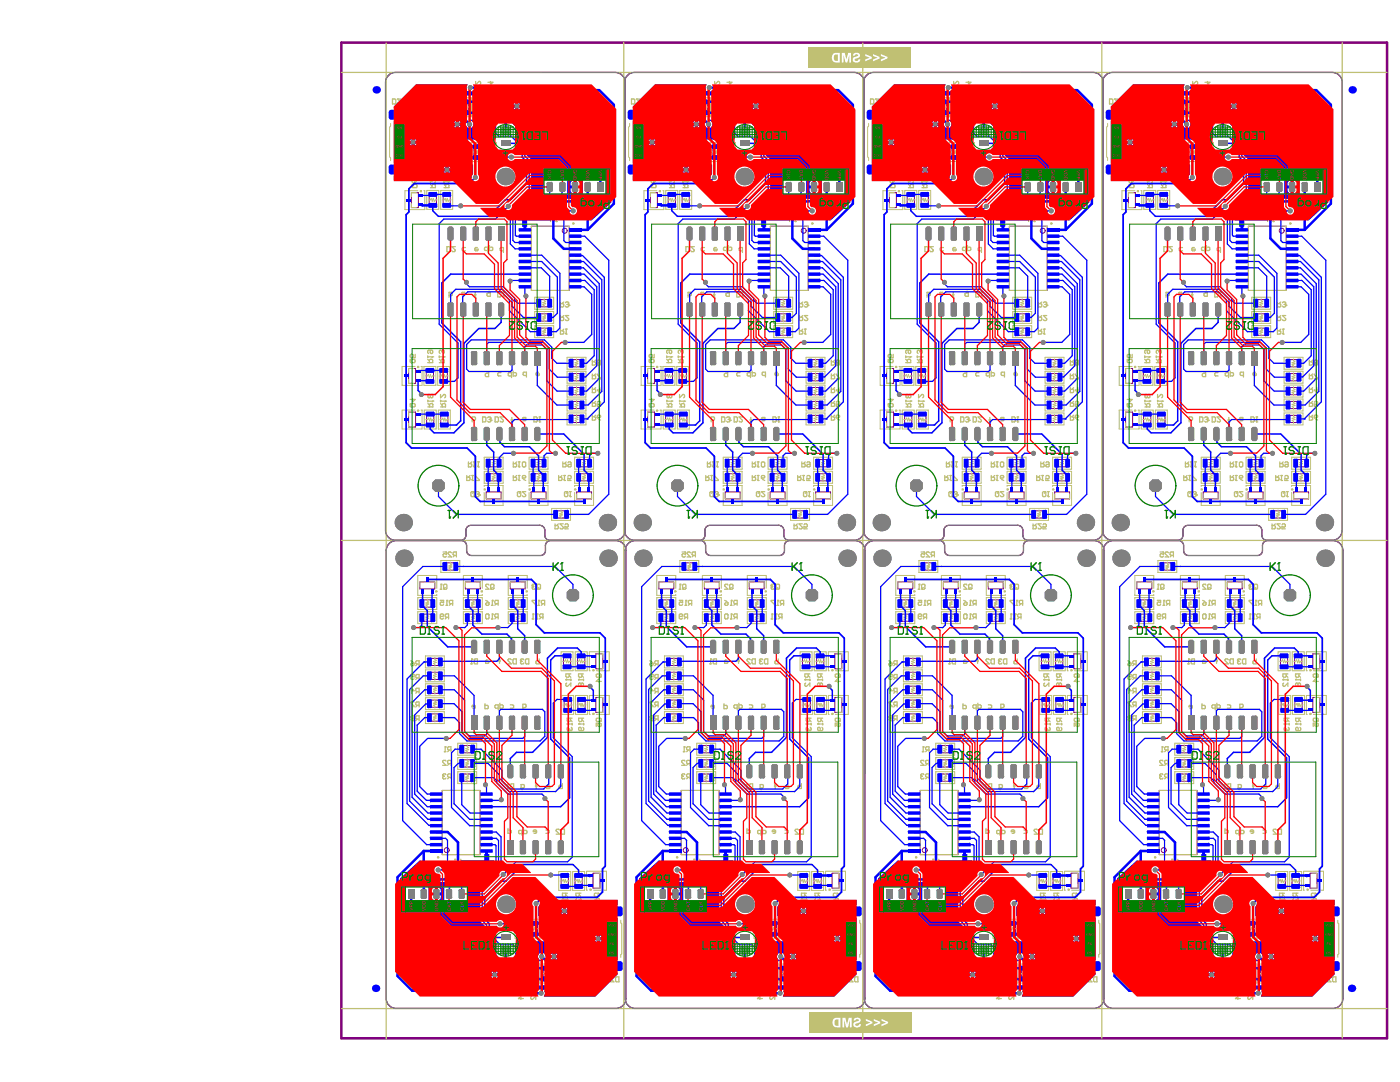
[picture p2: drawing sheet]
<svg xmlns="http://www.w3.org/2000/svg" width="279mm" height="216mm" viewBox="0 0 279 216" stroke-linecap="round" stroke-linejoin="round" font-family="sans-serif">
<g fill="none" stroke="#800080" stroke-width=".2">
<path d="M106.6 19.9h2.2v1.5h-2.2zM111.3 19.9h3.2v1.8h-3.2zM117 19.8h2.2v1.5h-2.2zM154.3 19.9h2.2v1.5h-2.2zM159 19.9h3.2v1.8h-3.2zM164.7 19.8h2.2v1.5h-2.2zM202 19.9h2.2v1.5h-2.2zM206.7 19.9h3.2v1.8h-3.2zM212.4 19.8h2.2v1.5h-2.2zM249.7 19.9h2.2v1.5h-2.2zM254.4 19.9h3.2v1.8h-3.2zM260.1 19.8h2.2v1.5h-2.2z"/>
<path d="M82.1 38.4h1.4v3h-1.4zM85.6 38.8h1.5v2.2h-1.5zM88.4 38.8h1.5v2.2h-1.5zM89.4 20.3h1.4v2.2h-1.4zM89.4 29.3h1.4v2.1h-1.4zM92 20.3h1.4v2.2h-1.4zM92 29.3h1.4v2.1h-1.4zM94.6 20.3h1.4v2.2h-1.4zM94.6 29.3h1.4v2.1h-1.4zM97.1 20.3h1.5v2.2h-1.5zM97.1 29.3h1.5v2.1h-1.5zM100.1 20.3h1.4v2.2h-1.4z"/>
<path d="M104 23.5h5.5v4.5l-.9 .9h-3.7l-.9-.9zM110.6 25.5h4.6v2.6h-4.6zM116.4 23.6h5.4v4.5l-.9 .9h-3.6l-.9-.9zM129.8 38.4h1.4v3h-1.4zM133.3 38.8h1.5v2.2h-1.5zM136.1 38.8h1.5v2.2h-1.5zM137.1 20.3h1.4v2.2h-1.4zM137.1 29.3h1.4v2.1h-1.4zM139.7 29.3h1.4v2.1h-1.4zM139.7 20.3h1.4v2.2h-1.4zM142.3 20.3h1.4v2.2h-1.4zM142.3 29.3h1.4v2.1h-1.4z"/>
<path d="M144.8 20.3h1.5v2.2h-1.5zM144.8 29.3h1.5v2.1h-1.5zM147.8 20.3h1.4v2.2h-1.4zM151.7 23.5h5.5v4.5l-1 .9h-3.6l-.9-.9zM158.3 25.5h4.6v2.6h-4.6zM164.1 23.6h5.4v4.5l-.9 .9h-3.6l-.9-.9zM177.5 38.4h1.4v3h-1.4zM181 38.8h1.5v2.2h-1.5zM183.8 38.8h1.5v2.2h-1.5zM184.8 20.3h1.4v2.2h-1.4zM184.8 29.3h1.4v2.1h-1.4zM187.4 20.3h1.4v2.2h-1.4z"/>
<path d="M187.4 29.3h1.4v2.1h-1.4zM190 20.3h1.4v2.2h-1.4zM190 29.3h1.4v2.1h-1.4zM192.5 20.3h1.5v2.2h-1.5zM192.5 29.3h1.5v2.1h-1.5zM195.5 20.3h1.4v2.2h-1.4zM199.4 23.5h5.5v4.5l-1 .9h-3.6l-.9-.9zM206 25.5h4.6v2.6h-4.6zM211.8 23.6h5.4v4.5l-.9 .9h-3.6l-.9-.9zM225.2 38.4h1.4v3h-1.4zM228.7 38.8h1.5v2.2h-1.5zM231.5 38.8h1.5v2.2h-1.5z"/>
<path d="M232.5 20.3h1.4v2.2h-1.4zM232.5 29.3h1.4v2.1h-1.4zM235.1 20.3h1.4v2.2h-1.4zM235.1 29.3h1.4v2.1h-1.4zM237.7 20.3h1.4v2.2h-1.4zM237.7 29.3h1.4v2.1h-1.4zM240.2 20.3h1.5v2.2h-1.5zM240.2 29.3h1.5v2.1h-1.5zM243.2 20.3h1.4v2.2h-1.4zM247.1 23.5h5.5v4.5l-1 .9h-3.6l-.9-.9zM253.7 25.5h4.6v2.6h-4.6zM259.5 23.6h5.4v4.5l-.9 .9h-3.6l-.9-.9z"/>
<path d="M106 45.1h7.6v12.9h-7.6zM107.5 59.8h2.2v1.4h-2.2zM153.7 45.1h7.6v12.9h-7.6zM155.2 59.8h2.2v1.4h-2.2zM201.4 45.1h7.6v12.9h-7.6zM202.9 59.8h2.2v1.4h-2.2zM249.1 45.1h7.6v12.9h-7.6zM250.6 59.8h2.2v1.4h-2.2zM81.5 73.5h1.4v3h-1.4zM85.1 73.9h1.4v2.2h-1.4zM87.8 73.9h1.5v2.2h-1.5zM107.5 62.6h2.2v1.5h-2.2z"/>
<path d="M107.5 65.5h2.2v1.4h-2.2zM114 71.8h2.1v1.4h-2.1zM114 74.5h2.1v1.5h-2.1zM114 77.3h2.1v1.5h-2.1zM129.2 73.5h1.4v3h-1.4zM132.8 73.9h1.4v2.2h-1.4zM135.5 73.9h1.5v2.2h-1.5zM155.2 62.6h2.2v1.5h-2.2zM155.2 65.5h2.2v1.4h-2.2zM161.7 71.8h2.1v1.4h-2.1zM161.7 74.5h2.1v1.5h-2.1zM161.7 77.3h2.1v1.5h-2.1z"/>
<path d="M176.9 73.5h1.4v3h-1.4zM180.5 73.9h1.4v2.2h-1.4zM183.2 73.9h1.5v2.2h-1.5zM202.9 62.6h2.2v1.5h-2.2zM202.9 65.5h2.2v1.4h-2.2zM209.4 71.8h2.1v1.4h-2.1zM209.4 74.5h2.1v1.5h-2.1zM209.4 77.3h2.1v1.5h-2.1zM224.6 73.5h1.4v3h-1.4zM228.2 73.9h1.4v2.2h-1.4zM230.9 73.9h1.5v2.2h-1.5zM250.6 62.6h2.2v1.5h-2.2z"/>
<path d="M250.6 65.5h2.2v1.4h-2.2zM257.1 71.8h2.1v1.4h-2.1zM257.1 74.5h2.1v1.5h-2.1zM257.1 77.3h2.1v1.5h-2.1zM81.5 82.2h1.4v3h-1.4zM85.1 82.6h1.5v2.2h-1.5zM88 82.6h1.4v2.2h-1.4zM97 98.2h3v1.4h-3zM97.4 94.5h2.2v1.5h-2.2zM97.4 91.7h2.2v1.4h-2.2zM106 98.2h3v1.4h-3zM106.4 94.5h2.2v1.5h-2.2z"/>
<path d="M106.4 91.7h2.2v1.4h-2.2zM114 80.1h2.1v1.4h-2.1zM114 82.9h2.1v1.4h-2.1zM115.1 98.2h3v1.4h-3zM115.5 94.5h2.2v1.5h-2.2zM115.5 91.7h2.2v1.4h-2.2zM129.2 82.2h1.4v3h-1.4zM132.8 82.6h1.5v2.2h-1.5zM135.7 82.6h1.4v2.2h-1.4zM144.7 98.2h3v1.4h-3zM145.1 94.5h2.2v1.5h-2.2zM145.1 91.7h2.2v1.4h-2.2z"/>
<path d="M153.7 98.2h3v1.4h-3zM154.1 94.5h2.2v1.5h-2.2zM154.1 91.7h2.2v1.4h-2.2zM161.7 80.1h2.1v1.4h-2.1zM161.7 82.9h2.1v1.4h-2.1zM162.8 98.2h3v1.4h-3zM163.2 94.5h2.2v1.5h-2.2zM163.2 91.7h2.2v1.4h-2.2zM176.9 82.2h1.4v3h-1.4zM180.5 82.6h1.5v2.2h-1.5zM183.4 82.6h1.4v2.2h-1.4zM192.4 98.2h3v1.4h-3z"/>
<path d="M192.8 94.5h2.2v1.5h-2.2zM192.8 91.7h2.2v1.4h-2.2zM201.4 98.2h3v1.4h-3zM201.8 94.5h2.2v1.5h-2.2zM201.8 91.7h2.2v1.4h-2.2zM209.4 80.1h2.1v1.4h-2.1zM209.4 82.9h2.1v1.4h-2.1zM210.5 98.2h3v1.4h-3zM210.9 94.5h2.2v1.5h-2.2zM210.9 91.7h2.2v1.4h-2.2zM224.6 82.2h1.4v3h-1.4zM228.2 82.6h1.5v2.2h-1.5z"/>
<path d="M231.1 82.6h1.4v2.2h-1.4zM240.1 98.2h3v1.4h-3zM240.5 91.7h2.2v1.4h-2.2zM240.5 94.5h2.2v1.5h-2.2zM249.1 98.2h3v1.4h-3zM249.5 94.5h2.2v1.5h-2.2zM249.5 91.7h2.2v1.4h-2.2zM257.1 80.1h2.1v1.4h-2.1zM257.1 82.9h2.1v1.4h-2.1zM258.2 98.2h3v1.4h-3zM258.6 94.5h2.2v1.5h-2.2zM258.6 91.7h2.2v1.4h-2.2z"/>
<path d="M83.8 116.1h3v1.4h-3zM84.2 119.7h2.2v1.4h-2.2zM88.8 112.3h2.2v1.4h-2.2zM92.9 116.1h3v1.4h-3zM93.3 119.7h2.2v1.4h-2.2zM101.8 116.1h3v1.4h-3zM102.2 119.7h2.2v1.4h-2.2zM110.9 101.9h2.2v1.5h-2.2zM131.5 116.1h3v1.4h-3zM131.9 119.7h2.2v1.4h-2.2zM136.5 112.3h2.2v1.4h-2.2zM140.6 116.1h3v1.4h-3z"/>
<path d="M141 119.7h2.2v1.4h-2.2zM149.5 116.1h3v1.4h-3zM149.9 119.7h2.2v1.4h-2.2zM158.6 101.9h2.2v1.5h-2.2zM179.2 116.1h3v1.4h-3zM179.6 119.7h2.2v1.4h-2.2zM184.2 112.3h2.2v1.4h-2.2zM188.3 116.1h3v1.4h-3zM188.7 119.7h2.2v1.4h-2.2zM197.2 116.1h3v1.4h-3zM197.6 119.7h2.2v1.4h-2.2zM206.3 101.9h2.2v1.5h-2.2z"/>
<path d="M226.9 116.1h3v1.4h-3zM227.3 119.7h2.2v1.4h-2.2zM231.9 112.3h2.2v1.4h-2.2zM236 116.1h3v1.4h-3zM236.4 119.7h2.2v1.4h-2.2zM244.9 116.1h3v1.4h-3zM245.3 119.7h2.2v1.4h-2.2zM254 101.9h2.2v1.5h-2.2zM84.2 122.5h2.2v1.5h-2.2zM85.7 131.4h2.2v1.4h-2.2zM85.7 134.1h2.2v1.5h-2.2zM85.7 136.9h2.2v1.5h-2.2z"/>
<path d="M85.7 139.7h2.2v1.4h-2.2zM93.3 122.5h2.2v1.5h-2.2zM102.2 122.5h2.2v1.5h-2.2zM112.4 130.9h1.5v2.1h-1.5zM112.6 139.6h1.4v2.2h-1.4zM115.3 130.9h1.4v2.1h-1.4zM115.3 139.6h1.5v2.2h-1.5zM118.9 139.2h1.4v2.9h-1.4zM118.9 130.5h1.4v2.9h-1.4zM131.9 122.5h2.2v1.5h-2.2zM133.4 134.1h2.2v1.5h-2.2zM133.4 139.7h2.2v1.4h-2.2z"/>
<path d="M133.4 131.4h2.2v1.4h-2.2zM133.4 136.9h2.2v1.5h-2.2zM141 122.5h2.2v1.5h-2.2zM149.9 122.5h2.2v1.5h-2.2zM160.1 130.9h1.5v2.1h-1.5zM160.3 139.6h1.4v2.2h-1.4zM163 130.9h1.4v2.1h-1.4zM163 139.6h1.5v2.2h-1.5zM166.6 139.2h1.4v2.9h-1.4zM166.6 130.5h1.4v2.9h-1.4zM179.6 122.5h2.2v1.5h-2.2zM181.1 134.1h2.2v1.5h-2.2z"/>
<path d="M181.1 139.7h2.2v1.4h-2.2zM181.1 131.4h2.2v1.4h-2.2zM181.1 136.9h2.2v1.5h-2.2zM188.7 122.5h2.2v1.5h-2.2zM197.6 122.5h2.2v1.5h-2.2zM207.8 130.9h1.5v2.1h-1.5zM208 139.6h1.4v2.2h-1.4zM210.7 130.9h1.4v2.1h-1.4zM210.7 139.6h1.5v2.2h-1.5zM214.3 139.2h1.4v2.9h-1.4zM214.3 130.5h1.4v2.9h-1.4zM227.3 122.5h2.2v1.5h-2.2z"/>
<path d="M228.8 134.1h2.2v1.5h-2.2zM228.8 139.7h2.2v1.4h-2.2zM228.8 131.4h2.2v1.4h-2.2zM228.8 136.9h2.2v1.5h-2.2zM236.4 122.5h2.2v1.5h-2.2zM245.3 122.5h2.2v1.5h-2.2zM255.5 130.9h1.5v2.1h-1.5zM255.7 139.6h1.4v2.2h-1.4zM258.4 130.9h1.4v2.1h-1.4zM258.4 139.6h1.5v2.2h-1.5zM262 139.2h1.4v2.9h-1.4zM262 130.5h1.4v2.9h-1.4z"/>
<path d="M85.7 142.5h2.2v1.4h-2.2zM88.3 157.7h7.5v12.8h-7.5zM92.1 148.8h2.2v1.4h-2.2zM92.1 151.6h2.2v1.4h-2.2zM92.1 154.4h2.2v1.5h-2.2zM133.4 142.5h2.2v1.4h-2.2zM136 157.7h7.5v12.8h-7.5zM139.8 154.4h2.2v1.5h-2.2zM139.8 151.6h2.2v1.4h-2.2zM139.8 148.8h2.2v1.4h-2.2zM181.1 142.5h2.2v1.4h-2.2zM183.7 157.7h7.5v12.8h-7.5z"/>
<path d="M187.5 154.4h2.2v1.5h-2.2zM187.5 151.6h2.2v1.4h-2.2zM187.5 148.8h2.2v1.4h-2.2zM228.8 142.5h2.2v1.4h-2.2zM231.4 157.7h7.5v12.8h-7.5zM235.2 154.4h2.2v1.5h-2.2zM235.2 151.6h2.2v1.4h-2.2zM235.2 148.8h2.2v1.4h-2.2zM112 174.7h1.4v2.2h-1.4zM114.8 174.7h1.4v2.2h-1.4zM118.4 174.2h1.3v3h-1.3zM159.7 174.7h1.4v2.2h-1.4z"/>
<path d="M162.5 174.7h1.4v2.2h-1.4zM166.1 174.2h1.3v3h-1.3zM207.4 174.7h1.4v2.2h-1.4zM210.2 174.7h1.4v2.2h-1.4zM213.8 174.2h1.3v3h-1.3zM255.1 174.7h1.4v2.2h-1.4zM257.9 174.7h1.4v2.2h-1.4zM261.4 174.2h1.4v3h-1.4zM80 187.5l.9-.9h3.7l.9 .9v4.6h-5.5zM82.7 194.4h2.2v1.4h-2.2zM86.7 187.6h4.5v2.6h-4.5zM87.3 194h3.3v1.8h-3.3z"/>
<path d="M92.4 187.7l.9-.9h3.6l1 .9v4.5h-5.5zM93 194.3h2.2v1.5h-2.2zM100.3 193.2h1.5v2.2h-1.5zM103.3 193.2h1.4v2.2h-1.4zM103.3 184.2h1.4v2.2h-1.4zM105.8 193.2h1.5v2.2h-1.5zM105.8 184.2h1.5v2.2h-1.5zM108.4 193.2h1.5v2.2h-1.5zM108.4 184.2h1.5v2.2h-1.5zM111 184.2h1.4v2.2h-1.4zM111 193.2h1.4v2.2h-1.4zM127.7 187.5l.9-.9h3.7l.9 .9v4.6h-5.5z"/>
<path d="M130.4 194.4h2.2v1.4h-2.2zM134.3 187.6h4.6v2.6h-4.6zM135 194h3.3v1.8h-3.3zM140.7 194.3h2.2v1.5h-2.2zM141 186.8h3.6l1 .9v4.5h-5.5v-4.5zM148 193.2h1.5v2.2h-1.5zM151 193.2h1.4v2.2h-1.4zM151 184.2h1.4v2.2h-1.4zM153.5 193.2h1.5v2.2h-1.5zM153.5 184.2h1.5v2.2h-1.5zM156.1 193.2h1.5v2.2h-1.5zM156.1 184.2h1.5v2.2h-1.5z"/>
<path d="M158.7 193.2h1.4v2.2h-1.4zM158.7 184.2h1.4v2.2h-1.4zM175.4 187.5l.9-.9h3.7l.9 .9v4.6h-5.5zM178.1 194.4h2.2v1.4h-2.2zM182 187.6h4.6v2.6h-4.6zM182.7 194h3.3v1.8h-3.3zM187.8 187.7l.9-.9h3.6l1 .9v4.5h-5.5zM188.4 194.3h2.2v1.5h-2.2zM195.7 193.2h1.5v2.2h-1.5zM198.7 193.2h1.4v2.2h-1.4zM198.7 184.2h1.4v2.2h-1.4zM201.2 184.2h1.5v2.2h-1.5z"/>
<path d="M201.2 193.2h1.5v2.2h-1.5zM203.8 193.2h1.5v2.2h-1.5zM203.8 184.2h1.5v2.2h-1.5zM206.4 193.2h1.4v2.2h-1.4zM206.4 184.2h1.4v2.2h-1.4zM223.1 187.5l.9-.9h3.7l.9 .9v4.6h-5.5zM225.8 194.4h2.2v1.4h-2.2zM229.7 187.6h4.6v2.6h-4.6zM230.4 194h3.3v1.8h-3.3zM236.1 194.3h2.2v1.5h-2.2zM236.4 186.8h3.6l1 .9v4.5h-5.5v-4.5zM243.4 193.2h1.5v2.2h-1.5z"/>
<path d="M246.4 193.2h1.4v2.2h-1.4zM246.4 184.2h1.4v2.2h-1.4zM248.9 193.2h1.5v2.2h-1.5zM248.9 184.2h1.5v2.2h-1.5zM251.5 193.2h1.5v2.2h-1.5zM251.5 184.2h1.5v2.2h-1.5zM254.1 193.2h1.4v2.2h-1.4zM254.1 184.2h1.4v2.2h-1.4z"/>
<circle cx="111.6" cy="27.1" r=".5"/>
<circle cx="159.3" cy="27.1" r=".5"/>
<circle cx="207" cy="27.1" r=".5"/>
<circle cx="254.7" cy="27.1" r=".5"/>
<circle cx="112.7" cy="46" r=".5"/>
<circle cx="160.4" cy="46" r=".5"/>
<circle cx="208.1" cy="46" r=".5"/>
<circle cx="255.8" cy="46" r=".5"/>
<circle cx="89.1" cy="169.6" r=".5"/>
<circle cx="136.8" cy="169.6" r=".5"/>
<circle cx="184.5" cy="169.6" r=".5"/>
<circle cx="232.2" cy="169.6" r=".5"/>
<circle cx="90.3" cy="188.5" r=".5"/>
<circle cx="138" cy="188.5" r=".5"/>
<circle cx="185.7" cy="188.5" r=".5"/>
<circle cx="233.4" cy="188.5" r=".5"/>
</g>
<path d="M68.1 8.5h208.7v198.7h-208.7z" fill="none" stroke="#800080" stroke-width=".5"/>
<path d="M77.4 15.2a1.96 1.96 0 0 1 1.5-.7h43.9a1.96 1.96 0 0 1 2 1.9v89.4a2.01 2.01 0 0 1-2 2h-13.1a.99 .99 0 0 1-1-1v-1a.99 .99 0 0 0-1-1h-13.7a.99 .99 0 0 0-1 1v1a.99 .99 0 0 1-1 1h-13.1a1.96 1.96 0 0 1-2-2v-89.6zM125.4 14.9l.6-.4h.6h43.9a1.96 1.96 0 0 1 2 1.9v89.4a2.01 2.01 0 0 1-2 2h-13.1a.99 .99 0 0 1-1-1v-1a.99 .99 0 0 0-1-1h-13.7a.99 .99 0 0 0-1 1v1a.99 .99 0 0 1-1 1h-13.1a1.96 1.96 0 0 1-2-2v-89.6a2 2 0 0 1 .8-1.3zM172.8 15.2a1.96 1.96 0 0 1 1.5-.7h43.9a1.96 1.96 0 0 1 2 1.9v89.4a2.01 2.01 0 0 1-2 2h-13.1a.99 .99 0 0 1-1-1v-1a.99 .99 0 0 0-1-1h-13.7a.99 .99 0 0 0-1 1v1a.99 .99 0 0 1-1 1h-13.1a1.96 1.96 0 0 1-2-2v-89.6zM220.5 15.2a1.96 1.96 0 0 1 1.5-.7h43.9a1.96 1.96 0 0 1 2 1.9v89.4a2.01 2.01 0 0 1-2 2h-13.1a.99 .99 0 0 1-1-1v-1a.99 .99 0 0 0-1-1h-13.7a.99 .99 0 0 0-1 1v1a.99 .99 0 0 1-1 1h-13.1a1.96 1.96 0 0 1-2-2v-89.6zM77.5 108.6a1.97 1.97 0 0 1 1.6-.7h13a.99 .99 0 0 1 1 1v1a.99 .99 0 0 0 1 .9h13.8a.99 .99 0 0 0 1-.9v-1a.99 .99 0 0 1 1-1h13a1.96 1.96 0 0 1 2 2v89.3a1.97 1.97 0 0 1-2 2h-43.8a1.96 1.96 0 0 1-2-2v-89.3l.1-.6zM125.2 108.6a1.97 1.97 0 0 1 1.6-.7h13a.99 .99 0 0 1 1 1v1a.99 .99 0 0 0 1 .9h13.8a.99 .99 0 0 0 1-.9v-1a.99 .99 0 0 1 .9-1h13.1a1.96 1.96 0 0 1 2 2v89.3a1.97 1.97 0 0 1-2 2h-43.8a1.96 1.96 0 0 1-2-2v-89.3l.1-.6zM172.9 108.6a1.97 1.97 0 0 1 1.6-.7h13a.99 .99 0 0 1 1 1v1a.99 .99 0 0 0 1 .9h13.8a.99 .99 0 0 0 1-.9v-1a.99 .99 0 0 1 .9-1h13.1a1.96 1.96 0 0 1 2 2v89.3a1.97 1.97 0 0 1-2 2h-43.8a1.96 1.96 0 0 1-2-2v-89.3l.1-.6zM220.6 108.6a1.97 1.97 0 0 1 1.6-.7h13a.99 .99 0 0 1 1 1v1a.99 .99 0 0 0 1 .9h13.8a.99 .99 0 0 0 1-.9v-1a.99 .99 0 0 1 .9-1h13.1a1.96 1.96 0 0 1 2 2v89.3a1.97 1.97 0 0 1-2 2h-43.8a1.96 1.96 0 0 1-2-2v-89.3l.1-.6z" fill="none" stroke="#808080" stroke-width=".2"/>
<path d="M125.2 15l.9-.5h.5h43.9a1.99 1.99 0 0 1 2 1.9v89.4a2.03 2.03 0 0 1-2 2h-13.1a.99 .99 0 0 1-1-1v-1a.99 .99 0 0 0-1-1h-13.7a.99 .99 0 0 0-1 1v1a.99 .99 0 0 1-1 1h-13.1a1.99 1.99 0 0 1-2-2v-89.4l.1-.5zM172.9 15l.9-.5h.5h43.9a1.99 1.99 0 0 1 2 1.9v89.4a2.03 2.03 0 0 1-2 2h-13.1a.99 .99 0 0 1-1-1v-1a.99 .99 0 0 0-1-1h-13.7a.99 .99 0 0 0-1 1v1a.99 .99 0 0 1-1 1h-13.1a1.99 1.99 0 0 1-2-2v-89.4l.1-.5zM220.6 15l.9-.5h.5h43.9a1.99 1.99 0 0 1 2 1.9v89.4a2.03 2.03 0 0 1-2 2h-13.1a.99 .99 0 0 1-1-1v-1a.99 .99 0 0 0-1-1h-13.7a.99 .99 0 0 0-1 1v1a.99 .99 0 0 1-1 1h-13.1a1.99 1.99 0 0 1-2-2v-89.4l.1-.5zM77.7 108.5l.9-.6h.5h13a.99 .99 0 0 1 1 1v1a.99 .99 0 0 0 1 .9h13.8a.99 .99 0 0 0 1-.9v-1a.99 .99 0 0 1 1-1h13a1.99 1.99 0 0 1 2 2v89.3a1.99 1.99 0 0 1-2 2h-43.8a1.99 1.99 0 0 1-2-2v-89.3l.3-1zM124.8 105.8a2 2 0 0 1-2 2h-13.1a1 1 0 0 1-1-1v-1a.99 .99 0 0 0-1-1h-13.7a.99 .99 0 0 0-1 1v1a1.01 1.01 0 0 1-1 1h-13.1a1.99 1.99 0 0 1-2-2v-89.4a1.99 1.99 0 0 1 2-1.9h43.9a1.99 1.99 0 0 1 2 1.9v89.4M173.1 108.5l.9-.6h.5h13a.99 .99 0 0 1 1 1v1a.99 .99 0 0 0 1 .9h13.8a.99 .99 0 0 0 1-.9v-1a.99 .99 0 0 1 .9-1h13.1a1.99 1.99 0 0 1 2 2v89.3a1.99 1.99 0 0 1-2 2h-43.8a1.99 1.99 0 0 1-2-2v-89.3l.3-1zM220.8 108.5l.9-.6h.5h13a.99 .99 0 0 1 1 1v1a.99 .99 0 0 0 1 .9h13.8a.99 .99 0 0 0 1-.9v-1a.99 .99 0 0 1 .9-1h13.1a1.99 1.99 0 0 1 2 2v89.3a1.99 1.99 0 0 1-2 2h-43.8a1.99 1.99 0 0 1-2-2v-89.3l.3-1zM172.6 199.2a1.99 1.99 0 0 1-2 2h-43.8a1.99 1.99 0 0 1-2-2v-89.3a2.03 2.03 0 0 1 2-2h13a.99 .99 0 0 1 1 1v1a.99 .99 0 0 0 1 .9h13.8a.99 .99 0 0 0 1-.9v-1a.99 .99 0 0 1 .9-1h13.1a1.99 1.99 0 0 1 2 2v89.3" fill="none" stroke="#800080" stroke-width=".25"/>
<path d="M68.1 14.5h208.7M77.1 8.6v198.7M124.5 8.5v198.7M172.2 8.6v198.7M219.9 8.5v198.7M267.9 8.5v198.7M68.1 107.8h208.7M68.1 201.3h208.7" fill="none" stroke="#c0c073" stroke-width=".25"/>
<path d="M161.5 202h20.4v4h-20.4z" fill-rule="evenodd" fill="#c0c073"/>
<g fill="#fff">
<path d="M175.9 203.3l1.3 .6v.3l-1.3 .6v-.4l.9-.4-.9-.3z"/>
<path d="M174.4 203.3l1.3 .6v.3l-1.3 .6v-.4l.9-.4-.9-.3z"/>
<path d="M172.8 203.3l1.3 .6v.3l-1.3 .6v-.4l.9-.4-.9-.3z"/>
<path d="M170.5 203.3l.4-.2h.5l.3 .2 .1 .2-.1 .4-1 .5v.2l.3 .1 .3-.1 .2-.3 .3 .1-.3 .5-.6 .1-.5-.2-.1-.5 .1-.3 1-.4v-.2h-.4l-.3 .2h-.4z"/>
<path d="M168.1 203.1h.6l.3 1.3 .4-1.3h.6v1.9h-.4v-1.5l-.4 1.5h-.3l-.4-1.5v1.5h-.4z"/>
<path d="M166.7 203.5l.6-.1v1.3l-.5-.1-.2-.2zM166.3 203.3l-.2 .9 .3 .6 .3 .2h1v-1.9h-.9z"/>
</g>
<path d="M161.4 9.5h20.4v4h-20.4z" fill-rule="evenodd" fill="#c0c073"/>
<g fill="#fff">
<path d="M175.8 10.8l1.3 .6v.3l-1.3 .5v-.3l.9-.4-.9-.3z"/>
<path d="M174.2 10.8l1.3 .6v.3l-1.3 .5v-.3l.9-.4-.9-.3z"/>
<path d="M172.7 10.8l1.3 .6v.3l-1.3 .5v-.3l.9-.4-.9-.3z"/>
<path d="M170.3 10.8l.5-.3 .5 .1 .2 .1 .1 .3-.1 .4-.9 .4v.3l.2 .1 .4-.1 .1-.3h.4l-.3 .6-.6 .1-.6-.3v-.4l.1-.3 1-.4-.1-.2-.3-.1-.3 .3h-.4z"/>
<path d="M168 10.6h.6l.3 1.3 .4-1.3h.5v1.9h-.3v-1.5l-.4 1.5h-.4l-.3-1.5v1.5h-.4z"/>
<path d="M166.6 11l.6-.1v1.2h-.5l-.2-.2-.1-.6zM166.2 10.8l-.2 .8 .3 .7 .3 .1 1 .1v-1.9h-.9z"/>
</g>
<g fill="#c0c073">
<path d="M260 35.2h.7h-.7v.6v-.2l.7 .2-.6-.3 .6-.3-.7 .3zM257.8 35.9l.3-.1 .1-.3v.4zM252.4 35.4l.1 .3 .3 .1h-.4zM257.5 35.2h.1l-.1 .5 .3 .2h-.3h.7v-.7v.3l-.2-.3 .1 .4-.3 .2-.2-.2v-.3h.1l.1 .2v-.3h.4zM255.1 35.4l.4-.1 .1 .4h-.6zM254.9 35.2v.6h.7l-.1-.5-.4-.1-.2 .3zM262.5 35.4l.7 .4h-.7h.7v-.4v.3l-.6-.2 .6-.3zM252.4 35.1v.7h.7h-.3l.3-.2-.1-.4h-.1l.1 .4-.3 .1-.2-.2 .1-.4-.2 .3zM254.9 34.5l.3 .2v.3h-.3v-.2v.3l.7-.2v.2v-.6v.3zM255.2 34.7l.4 .1-.4 .1zM260.1 34.7h.4l.1 .3h-.5zM262.9 34.7h.2v.3h-.2zM257.6 34.6h.6v.4zM260 34.6v.5h.7l-.1-.5h-.4l-.2 .3zM252.4 34.6v.4h.7v-.4v.3h-.6zM257.5 34.5l.5 .5-.5 .1h.7v-.6zM262.9 34.6l-.1 .4-.3 .1h.7v-.6v.3l-.2-.3h.2zM252.8 34.4l.3-.4v.4zM262.9 34h.2v.3h-.2zM260.1 34h.4l.1 .3h-.5zM252.4 33.9l.4 .4-.4 .2h.7v-.6l-.3 .3zM254.9 34.1l.7 .1v.3h-.7h.7v-.6v.2zM257.6 34l.4-.1 .1 .4h-.5zM262.9 33.9l-.1 .4-.3 .1h.7v-.5v.2l-.2-.2h.2zM260.1 33.9l-.1 .5h.7v-.6v.3l-.2-.2zM257.6 33.9l-.1 .5h.7v-.6v.3l-.2-.3zM251.7 33.7h4.9v2.3h-4.9zM256.6 33.7h5.1v2.3h-5.1zM261.7 33.7h2.3v2.3h-2.3z"/>
<path d="M212.3 35.2h.7h-.7v.6v-.2l.7 .2-.6-.3 .6-.3-.7 .3zM210.1 35.9l.3-.1 .1-.3v.4zM204.7 35.4l.1 .3 .3 .1h-.4zM209.8 35.2h.1l-.1 .5 .3 .2h-.3h.7v-.7v.3l-.2-.3 .1 .4-.3 .2-.2-.1v-.4h.2v.2v-.3h.4zM207.4 35.4l.4-.1 .1 .4h-.6zM207.2 35.2v.6h.7v-.5l-.5-.1-.2 .3zM214.8 35.4l.7 .4h-.7h.7v-.4v.3l-.6-.2 .6-.3zM204.7 35.1v.7h.7h-.3l.3-.2-.1-.4h-.1l.1 .4-.3 .1-.2-.2 .1-.4-.2 .3zM207.2 34.5l.3 .2v.3h-.3v-.2v.3l.7-.2v.2v-.6v.3zM207.5 34.7l.4 .1-.4 .1zM212.4 34.7h.4l.1 .3h-.5zM215.2 34.7h.2v.3h-.2zM209.9 34.6h.6v.4zM212.3 34.6v.5h.7l-.1-.5h-.4l-.2 .3zM204.7 34.6v.4h.7v-.4v.3h-.6zM209.8 34.5l.5 .5-.5 .1h.7v-.6zM215.2 34.6l-.1 .4-.3 .1h.7v-.6v.3l-.2-.3h.2zM205.1 34.4l.3-.4v.4zM215.2 34h.2v.3h-.2zM212.4 34h.4l.1 .3h-.5zM204.7 33.9l.4 .4-.4 .2h.7v-.6l-.3 .3zM207.2 34.1l.7 .1v.3h-.7h.7v-.6v.2zM209.9 34l.4-.1 .1 .4h-.5zM215.2 33.9l-.1 .4-.3 .1h.7v-.5v.2l-.2-.2h.2zM212.4 33.9l-.1 .5h.7v-.6v.3l-.2-.2zM209.9 33.9l-.1 .5h.7v-.6v.3l-.2-.3zM204 33.7h4.9v2.3h-4.9zM208.9 33.7h5.1v2.3h-5.1zM214 33.7h2.3v2.3h-2.3z"/>
<path d="M164.6 35.2h.7h-.7v.6v-.2l.7 .2-.6-.3 .6-.3-.7 .3zM162.4 35.9l.3-.1 .1-.3v.4zM157 35.4l.1 .3 .3 .1h-.4zM162.1 35.2h.1l-.1 .5 .3 .2h-.3h.7v-.7v.3l-.2-.3 .1 .4-.3 .2-.2-.2v-.3h.2v.2v-.3h.4zM159.7 35.4l.4-.1 .1 .4h-.6zM159.5 35.2v.6h.7v-.5l-.5-.1-.2 .3zM167.1 35.4l.7 .4h-.7h.7v-.4v.3l-.6-.2 .6-.3zM157 35.1v.7h.7h-.3l.3-.2-.1-.4h-.1l.1 .4-.3 .1-.2-.2 .1-.4-.2 .3zM159.5 34.5l.3 .2v.3h-.3v-.2v.3l.7-.2v.2v-.6v.3zM159.8 34.7l.4 .1-.4 .1zM164.7 34.7h.4l.1 .3h-.5zM167.5 34.7h.2v.3h-.2zM162.2 34.6h.6v.4zM164.6 34.6v.5h.7l-.1-.5h-.4l-.2 .3zM157 34.6v.4h.7v-.4v.3h-.6zM162.1 34.5l.5 .5-.5 .1h.7v-.6zM167.5 34.6l-.1 .4-.3 .1h.7v-.6v.3l-.2-.3h.2zM157.4 34.4l.3-.4v.4zM167.5 34h.2v.3h-.2zM164.7 34h.4l.1 .3h-.5zM157 33.9l.4 .4-.4 .2h.7v-.6l-.3 .3zM159.5 34.1l.7 .1v.3h-.7h.7v-.6v.2zM162.2 34l.4-.1 .1 .4h-.5zM167.5 33.9l-.1 .4-.3 .1h.7v-.5v.2l-.2-.2h.2zM164.7 33.9l-.1 .5h.7v-.6v.3l-.2-.2zM162.2 33.9l-.1 .5h.7v-.6v.3l-.2-.3zM156.3 33.7h4.9v2.3h-4.9zM161.2 33.7h5.1v2.3h-5.1zM166.3 33.7h2.3v2.3h-2.3z"/>
<path d="M116.9 35.2h.7h-.7v.6v-.2l.7 .2-.6-.3 .6-.3-.7 .3zM114.7 35.9l.3-.1 .1-.3v.4zM109.3 35.4l.1 .3 .3 .1h-.4zM114.4 35.2h.1l-.1 .5 .3 .2h-.3h.7v-.7v.3l-.2-.3 .1 .4-.3 .2-.2-.2v-.3h.2v.2v-.3h.4zM112 35.4l.4-.1 .1 .4h-.6zM111.8 35.2v.6h.7v-.5l-.5-.1-.2 .3zM119.4 35.4l.7 .4h-.7h.7v-.4v.3l-.6-.2 .6-.3zM109.3 35.1v.7h.7h-.3l.3-.2-.1-.4h-.1l.1 .4-.3 .1-.2-.2 .1-.4-.2 .3zM111.8 34.5l.3 .2v.3h-.3v-.2v.3l.7-.2v.2v-.6v.3zM112.1 34.7l.4 .1-.4 .1zM117 34.7h.4l.1 .3h-.5zM119.8 34.7h.2l.1 .3h-.3zM114.5 34.6h.6v.4zM116.9 34.6v.5h.7l-.1-.5h-.4l-.2 .3zM109.3 34.6v.4h.7v-.4v.3h-.6zM114.4 34.5l.5 .5-.5 .1h.7v-.6zM119.8 34.6l-.1 .4-.3 .1h.7v-.6v.3l-.2-.3h.2zM109.7 34.4l.3-.4v.4zM119.8 34h.2l.1 .3h-.3zM117 34h.4l.1 .3h-.5zM109.3 33.9l.4 .4-.4 .2h.7v-.6l-.3 .3zM111.8 34.1l.7 .1v.3h-.7h.7v-.6v.2zM114.5 34l.4-.1 .1 .4h-.5zM119.8 33.9l-.1 .4-.3 .1h.7v-.5v.2l-.2-.2h.2zM117 33.9l-.1 .5h.7v-.6v.3l-.2-.2zM114.5 33.9l-.1 .5h.7v-.6v.3l-.2-.3zM108.6 33.7h4.9v2.3h-4.9zM113.5 33.7h5.1v2.3h-5.1zM118.6 33.7h2.3v2.3h-2.3z"/>
</g>
<g fill="none" stroke="#c0c073" stroke-width=".2">
<path d="M88.9 19.5h2.4v3.8h-2.4zM91.5 19.5h2.4v3.8h-2.4zM94.1 19.5h2.4v3.8h-2.4zM96.7 19.5h2.4v3.8h-2.4zM99.6 19.5h2.4v3.8h-2.4zM105.8 19.4h3.8v2.4h-3.8zM107.7 19.8v.6M110.4 19.4h5v2.8h-5zM112.9 19.9v.4l.3 .2-.6 .2 .6 .2-.6 .2 .3 .2v.4M116.2 19.4h3.8v2.4h-3.8zM118.1 19.7v.6M136.6 19.5h2.4v3.8h-2.4z"/>
<path d="M139.2 19.5h2.4v3.8h-2.4zM141.8 19.5h2.4v3.8h-2.4zM144.4 19.5h2.4v3.8h-2.4zM147.3 19.5h2.4v3.8h-2.4zM153.5 19.4h3.8v2.4h-3.8zM155.4 19.8v.6M158.1 19.4h5v2.8h-5zM160.6 19.9v.4l.3 .2-.6 .2 .6 .2-.6 .2 .3 .2v.4M163.9 19.4h3.8v2.4h-3.8zM165.8 19.7v.6M184.3 19.5h2.4v3.8h-2.4zM186.9 19.5h2.4v3.8h-2.4z"/>
<path d="M189.5 19.5h2.4v3.8h-2.4zM192.1 19.5h2.4v3.8h-2.4zM195 19.5h2.4v3.8h-2.4zM201.2 19.4h3.8v2.4h-3.8zM203.1 19.8v.6M205.8 19.4h5v2.8h-5zM208.3 19.9v.4l.3 .2-.6 .2 .6 .2-.6 .2 .3 .2v.4M211.6 19.4h3.8v2.4h-3.8zM213.5 19.7v.6M232 19.5h2.4v3.8h-2.4zM234.6 19.5h2.4v3.8h-2.4zM237.2 19.5h2.4v3.8h-2.4z"/>
<path d="M239.8 19.5h2.4v3.8h-2.4zM242.7 19.5h2.4v3.8h-2.4zM248.9 19.4h3.8v2.4h-3.8zM250.8 19.8v.6M253.5 19.4h5v2.8h-5zM256 19.9v.4l.3 .2-.6 .2 .6 .2-.6 .2 .3 .2v.4M259.3 19.4h3.8v2.4h-3.8zM261.2 19.7v.6M77.9 24.6v.6l-.1 .2v5.9l.1 .2v.5M81.8 22.5h4.8v1.9M83.1 38.4h-1v.8M83.4 38.1h-2.6v3.7h4v-3.7h-.2"/>
<path d="M85.2 38h2.4v3.8h-2.4zM85.5 39.9h.4l.2-.3 .2 .6 .2-.6 .2 .6 .2-.3h.4M86.5 32.4v1.8l-4.7 .1M88 38h2.3v3.8h-2.3zM88.3 39.9h.3l.2-.3 .2 .6 .2-.6 .2 .6 .2-.3h.4M88.9 28.5h2.4v3.7h-2.4zM89.2 21.4h.7M89.2 30.3h.7M89.9 21.2v.4M89.9 30.1v.4M90.4 21.4h.6M90.4 30.3h.6"/>
<path d="M90.4 21.2v.4M90.4 30.1v.4M91.5 28.5h2.4v3.7h-2.4zM91.8 21.4h.6M91.8 30.3h.6M92.4 21.2v.4M92.4 30.1v.4M93 21.4h.6M93 30.3h.6M93 21.2v.4M93 30.1v.4M94.1 28.5h2.4v3.7h-2.4z"/>
<path d="M94.4 21.4h.4l.2-.3 .2 .6 .2-.6 .2 .6 .2-.3h.4M94.4 30.3h.4l.2-.3 .2 .6 .2-.6 .2 .6 .2-.3h.4M96.7 28.5h2.4v3.7h-2.4zM97 21.4h.4l.2-.3 .2 .6 .2-.6 .2 .6 .2-.3h.4M97 30.3h.4l.2-.3 .2 .6 .2-.6 .2 .6 .2-.3h.4M99.9 21.4h.4l.2-.3 .2 .6 .2-.6 .2 .6 .2-.3h.4M100.5 30.5h.7M100.8 30.1v.8M104 25.7h1.4M104 24.9h1.4M104 24.2h1.4M104.6 23.5v2.2"/>
<path d="M105.3 23.5v2.2M105.5 23.5h-1.5v4.5l.9 .9h.6M107.5 20.9h.4M107.5 20.4h.4M107.7 20.9v.6M107.9 23.5h1.6v4.5l-.9 .9h-.7M108.1 25.7h1.4M108.1 24.9h1.4M108.1 24.2h1.4M108.2 23.5v2.2M108.3 29.5h1M108.6 33.7h13.1v5h-13.1z"/>
<path d="M108.8 23.5v2.2M108.8 29.1v.9M111.7 25.5h-1.1v2.6M114.2 25.5h1v2.6M116.4 25.8h1.3M116.4 25h1.3M116.4 24.3h1.3M117 23.6v2.2M117.7 23.6v2.2M117.9 23.6h-1.5v4.5l.9 .9h.6M117.9 20.3h.4M117.9 20.8h.4"/>
<path d="M118.1 20.8v.6M120.3 23.6h1.5v4.5l-.9 .9h-.6M120.5 25.8h1.3M120.5 25h1.3M120.5 24.3h1.3M120.6 23.6v2.2M120.7 29.7h1M120.9 33.7v5M121.2 23.6v2.2M121.2 29.2v.9M125.6 24.6v.6l-.1 .2v5.9l.1 .2v.5M129.5 22.5h4.8v1.9"/>
<path d="M130.8 38.4h-1v.8M131.1 38.1h-2.6v3.7h4v-3.7h-.2M132.9 38h2.4v3.8h-2.4zM133.2 39.9h.4l.2-.3 .2 .6 .2-.6 .2 .6 .2-.3h.4M134.2 32.4v1.8l-4.7 .1M135.7 38h2.3v3.8h-2.3zM135.9 39.9h.4l.2-.3 .2 .6 .2-.6 .2 .6 .2-.3h.4M136.6 28.5h2.4v3.7h-2.4zM136.9 21.4h.7M136.9 30.3h.7M137.6 21.2v.4M137.6 30.1v.4"/>
<path d="M138.1 21.4h.6M138.1 30.3h.6M138.1 21.2v.4M138.1 30.1v.4M139.2 28.5h2.4v3.7h-2.4zM139.5 21.4h.6M139.5 30.3h.6M140.1 21.2v.4M140.1 30.1v.4M140.7 21.4h.6M140.7 30.3h.6M140.7 21.2v.4"/>
<path d="M140.7 30.1v.4M141.8 28.5h2.4v3.7h-2.4zM142.1 21.4h.4l.2-.3 .2 .6 .2-.6 .2 .6 .2-.3h.4M142.1 30.3h.4l.2-.3 .2 .6 .2-.6 .2 .6 .2-.3h.4M144.4 28.5h2.4v3.7h-2.4zM144.7 21.4h.4l.2-.3 .2 .6 .2-.6 .2 .6 .2-.3h.4M144.7 30.3h.4l.2-.3 .2 .6 .2-.6 .2 .6 .2-.3h.4M147.6 21.4h.4l.2-.3 .2 .6 .2-.6 .2 .6 .2-.3h.4M148.2 30.5h.7M148.5 30.1v.8M151.7 25.7h1.4M151.7 24.9h1.4"/>
<path d="M151.7 24.2h1.4M152.3 23.5v2.2M153 23.5v2.2M153.2 23.5h-1.5v4.5l.9 .9h.6M155.2 20.9h.4M155.2 20.4h.4M155.4 20.9v.6M155.6 23.5h1.6v4.5l-1 .9h-.6M155.8 25.7h1.4M155.8 24.9h1.4M155.8 24.2h1.4M155.9 23.5v2.2"/>
<path d="M156 29.5h1M156.3 33.7h13.1v5h-13.1zM156.5 23.5v2.2M156.5 29.1v.9M159.4 25.5h-1.1v2.6M161.9 25.5h1v2.6M164.1 25.8h1.3M164.1 25h1.3M164.1 24.3h1.3M164.7 23.6v2.2M165.4 23.6v2.2M165.6 23.6h-1.5v4.5l.9 .9h.6"/>
<path d="M165.6 20.3h.4M165.6 20.8h.4M165.8 20.8v.6M168 23.6h1.5v4.5l-.9 .9h-.6M168.2 25.8h1.3M168.2 25h1.3M168.2 24.3h1.3M168.3 23.6v2.2M168.4 29.7h1M168.6 33.7v5M168.9 23.6v2.2M168.9 29.2v.9"/>
<path d="M173.3 24.6v.6l-.1 .2v5.9l.1 .2v.5M177.2 22.5h4.8v1.9M178.5 38.4h-1v.8M178.8 38.1h-2.6v3.7h4v-3.7h-.2M180.6 38h2.4v3.8h-2.4zM180.9 39.9h.4l.2-.3 .2 .6 .2-.6 .2 .6 .2-.3h.4M181.9 32.4v1.8l-4.7 .1M183.4 38h2.3v3.8h-2.3zM183.6 39.9h.4l.2-.3 .2 .6 .2-.6 .2 .6 .2-.3h.4M184.3 28.5h2.4v3.7h-2.4zM184.6 21.4h.7M184.6 30.3h.7"/>
<path d="M185.3 21.2v.4M185.3 30.1v.4M185.8 21.4h.6M185.8 30.3h.6M185.8 21.2v.4M185.8 30.1v.4M186.9 28.5h2.4v3.7h-2.4zM187.2 21.4h.6M187.2 30.3h.6M187.8 21.2v.4M187.8 30.1v.4M188.4 21.4h.6"/>
<path d="M188.4 30.3h.6M188.4 21.2v.4M188.4 30.1v.4M189.5 28.5h2.4v3.7h-2.4zM189.8 21.4h.4l.2-.3 .2 .6 .2-.6 .2 .6 .2-.3h.4M189.8 30.3h.4l.2-.3 .2 .6 .2-.6 .2 .6 .2-.3h.4M192.1 28.5h2.4v3.7h-2.4zM192.4 21.4h.4l.2-.3 .2 .6 .2-.6 .2 .6 .2-.3h.4M192.4 30.3h.4l.2-.3 .2 .6 .2-.6 .2 .6 .2-.3h.4M195.3 21.4h.4l.2-.3 .2 .6 .2-.6 .2 .6 .2-.3h.4M195.9 30.5h.7M196.2 30.1v.8"/>
<path d="M199.4 25.7h1.4M199.4 24.9h1.4M199.4 24.2h1.4M200 23.5v2.2M200.7 23.5v2.2M200.9 23.5h-1.5v4.5l.9 .9h.6M202.9 20.9h.4M202.9 20.4h.4M203.1 20.9v.6M203.3 23.5h1.6v4.5l-1 .9h-.6M203.5 25.7h1.4M203.5 24.9h1.4"/>
<path d="M203.5 24.2h1.4M203.6 23.5v2.2M203.7 29.5h1M204 33.7h13.1v5h-13.1zM204.2 23.5v2.2M204.2 29.1v.9M207.1 25.5h-1.1v2.6M209.5 25.5h1.1v2.6M211.8 25.8h1.3M211.8 25h1.3M211.8 24.3h1.3M212.4 23.6v2.2"/>
<path d="M213.1 23.6v2.2M213.3 23.6h-1.5v4.5l.9 .9h.6M213.3 20.3h.4M213.3 20.8h.4M213.5 20.8v.6M215.7 23.6h1.5v4.5l-.9 .9h-.6M215.9 25.8h1.3M215.9 25h1.3M215.9 24.3h1.3M216 23.6v2.2M216.1 29.7h1M216.3 33.7v5"/>
<path d="M216.6 23.6v2.2M216.6 29.2v.9M221 24.6v.6l-.1 .2v5.9l.1 .2v.5M224.9 22.5h4.8v1.9M226.2 38.4h-1v.8M226.5 38.1h-2.6v3.7h4v-3.7h-.2M228.3 38h2.4v3.8h-2.4zM228.6 39.9h.4l.2-.3 .2 .6 .2-.6 .2 .6 .2-.3h.4M229.6 32.4v1.8l-4.7 .1M231 38h2.4v3.8h-2.4zM231.3 39.9h.4l.2-.3 .2 .6 .2-.6 .2 .6 .2-.3h.4M232 28.5h2.4v3.7h-2.4z"/>
<path d="M232.3 21.4h.7M232.3 30.3h.7M233 21.2v.4M233 30.1v.4M233.5 21.2v.4M233.5 30.1v.4M233.5 21.4h.6M233.5 30.3h.6M234.6 28.5h2.4v3.7h-2.4zM234.9 21.4h.6M234.9 30.3h.6M235.5 21.2v.4"/>
<path d="M235.5 30.1v.4M236.1 21.4h.6M236.1 21.2v.4M236.1 30.1v.4M236.1 30.3h.6M237.2 28.5h2.4v3.7h-2.4zM237.5 21.4h.4l.2-.3 .2 .6 .2-.6 .2 .6 .2-.3h.4M237.5 30.3h.4l.2-.3 .2 .6 .2-.6 .2 .6 .2-.3h.4M239.8 28.5h2.4v3.7h-2.4zM240.1 21.4h.4l.2-.3 .2 .6 .2-.6 .2 .6 .2-.3h.4M240.1 30.3h.4l.2-.3 .2 .6 .2-.6 .2 .6 .2-.3h.4M243 21.4h.4l.2-.3 .2 .6 .2-.6 .2 .6 .2-.3h.4"/>
<path d="M243.6 30.5h.7M243.9 30.1v.8M247.1 25.7h1.4M247.1 24.9h1.4M247.1 24.2h1.4M247.7 23.5v2.2M248.4 23.5v2.2M248.6 23.5h-1.5v4.5l.9 .9h.6M250.6 20.9h.4M250.6 20.4h.4M250.8 20.9v.6M251 23.5h1.6v4.5l-1 .9h-.6"/>
<path d="M251.2 25.7h1.4M251.2 24.9h1.4M251.2 24.2h1.4M251.3 23.5v2.2M251.4 29.5h1M251.7 33.7h13.1v5h-13.1zM251.9 23.5v2.2M251.9 29.1v.9M254.8 25.5h-1.1v2.6M257.2 25.5h1.1v2.6M259.5 25.8h1.3M259.5 25h1.3"/>
<path d="M259.5 24.3h1.3M260.1 23.6v2.2M260.8 23.6v2.2M261 23.6h-1.5v4.5l.9 .9h.6M261 20.3h.4M261 20.8h.4M261.2 20.8v.6M263.4 23.6h1.5v4.5l-.9 .9h-.6M263.6 25.8h1.3M263.6 25h1.3M263.6 24.3h1.3M263.7 23.6v2.2"/>
<path d="M263.8 29.7h1M264 33.7v5M264.3 23.6v2.2M264.3 29.2v.9M82.1 40.6v.8h1M106 45.1h7.6v12.9h-7.6zM106.7 59.3h3.8v2.4h-3.8zM108.6 59.6v.4l.3 .2-.6 .2 .6 .2-.6 .2 .3 .2v.4M129.8 40.6v.8h1M153.7 45.1h7.6v12.9h-7.6zM154.4 59.3h3.8v2.4h-3.8zM156.3 59.6v.4l.3 .2-.6 .2 .6 .2-.6 .2 .3 .2v.4"/>
<path d="M177.5 40.6v.8h1M201.4 45.1h7.6v12.9h-7.6zM202.1 59.3h3.8v2.4h-3.8zM204 59.6v.4l.3 .2-.6 .2 .6 .2-.6 .2 .3 .2v.4M225.2 40.6v.8h1M249.1 45.1h7.6v12.9h-7.6zM249.8 59.3h3.8v2.4h-3.8zM251.7 59.6v.4l.3 .2-.6 .2 .6 .2-.6 .2 .3 .2v.4M81.5 75.7v.8h1M82.5 73.5h-1v.8M82.8 73.1h-2.5v3.8h3.9v-3.8h-.2M84.6 73.1h2.4v3.8h-2.4z"/>
<path d="M84.9 75h.4l.2-.3 .2 .6 .2-.6 .2 .6 .2-.3h.4M87.4 73.1h2.3v3.8h-2.3zM87.7 75h.4l.2-.3 .2 .6 .2-.6 .1 .6 .2-.3h.4M106.7 62.2h3.8v2.3h-3.8zM106.7 65h3.8v2.4h-3.8zM108.6 62.4v.4l.3 .2-.6 .2 .6 .2-.6 .2 .3 .2v.4M108.6 65.3v.4l.3 .2-.6 .2 .6 .2-.6 .2 .3 .2v.4M113.2 79.6h3.7v2.4h-3.7zM113.2 71.3h3.7v2.4h-3.7zM113.2 74.1h3.7v2.4h-3.7zM113.2 76.8h3.7v2.4h-3.7zM115.1 71.6v.4l.3 .2-.6 .2 .6 .2-.6 .2 .3 .2v.4"/>
<path d="M115.1 74.4v.4l.3 .2-.6 .2 .6 .2-.6 .2 .3 .2v.4M115.1 77.1v.4l.3 .2-.6 .2 .6 .2-.6 .2 .3 .2v.4M115.1 79.9v.4l.3 .2-.6 .2 .6 .2-.6 .2 .3 .2v.4M129.2 75.7v.8h1M130.2 73.5h-1v.8M130.5 73.1h-2.5v3.8h3.9v-3.8h-.2M132.3 73.1h2.4v3.8h-2.4zM132.6 75h.4l.2-.3 .2 .6 .2-.6 .2 .6 .2-.3h.4M135.1 73.1h2.3v3.8h-2.3zM135.4 75h.4l.2-.3 .2 .6 .2-.6 .1 .6 .2-.3h.4M154.4 62.2h3.8v2.3h-3.8zM154.4 65h3.8v2.4h-3.8z"/>
<path d="M156.3 62.4v.4l.3 .2-.6 .2 .6 .2-.6 .2 .3 .2v.4M156.3 65.3v.4l.3 .2-.6 .2 .6 .2-.6 .2 .3 .2v.4M160.9 79.6h3.7v2.4h-3.7zM160.9 71.3h3.7v2.4h-3.7zM160.9 74.1h3.7v2.4h-3.7zM160.9 76.8h3.7v2.4h-3.7zM162.8 71.6v.4l.3 .2-.6 .2 .6 .2-.6 .2 .3 .2v.4M162.8 74.4v.4l.3 .2-.6 .2 .6 .2-.6 .2 .3 .2v.4M162.8 77.1v.4l.3 .2-.6 .2 .6 .2-.6 .2 .3 .2v.4M162.8 79.9v.4l.3 .2-.6 .2 .6 .2-.6 .2 .3 .2v.4M176.9 75.7v.8h1M177.9 73.5h-1v.8"/>
<path d="M178.2 73.1h-2.5v3.8h3.9v-3.8h-.2M180 73.1h2.4v3.8h-2.4zM180.3 75h.4l.2-.3 .2 .6 .2-.6 .2 .6 .2-.3h.4M182.8 73.1h2.3v3.8h-2.3zM183.1 75h.4l.2-.3 .2 .6 .1-.6 .2 .6 .2-.3h.4M202.1 62.2h3.8v2.3h-3.8zM202.1 65h3.8v2.4h-3.8zM204 62.4v.4l.3 .2-.6 .2 .6 .2-.6 .2 .3 .2v.4M204 65.3v.4l.3 .2-.6 .2 .6 .2-.6 .2 .3 .2v.4M208.6 79.6h3.7v2.4h-3.7zM208.6 71.3h3.7v2.4h-3.7zM208.6 74.1h3.7v2.4h-3.7z"/>
<path d="M208.6 76.8h3.7v2.4h-3.7zM210.5 71.6v.4l.3 .2-.6 .2 .6 .2-.6 .2 .3 .2v.4M210.5 74.4v.4l.3 .2-.6 .2 .6 .2-.6 .2 .3 .2v.4M210.5 77.1v.4l.3 .2-.6 .2 .6 .2-.6 .2 .3 .2v.4M210.5 79.9v.4l.3 .2-.6 .2 .6 .2-.6 .2 .3 .2v.4M224.6 75.7v.8h1M225.6 73.5h-1v.8M225.9 73.1h-2.5v3.8h3.9v-3.8h-.2M227.7 73.1h2.4v3.8h-2.4zM228 75h.4l.2-.3 .2 .6 .2-.6 .2 .6 .2-.3h.4M230.5 73.1h2.3v3.8h-2.3zM230.8 75h.4l.2-.3 .1 .6 .2-.6 .2 .6 .2-.3h.4"/>
<path d="M249.8 62.2h3.8v2.3h-3.8zM249.8 65h3.8v2.4h-3.8zM251.7 62.4v.4l.3 .2-.6 .2 .6 .2-.6 .2 .3 .2v.4M251.7 65.3v.4l.3 .2-.6 .2 .6 .2-.6 .2 .3 .2v.4M256.3 79.6h3.7v2.4h-3.7zM256.3 71.3h3.7v2.4h-3.7zM256.3 74.1h3.7v2.4h-3.7zM256.3 76.8h3.7v2.4h-3.7zM258.2 71.6v.4l.2 .2-.5 .2 .5 .2-.5 .2 .3 .2v.4M258.2 74.4v.4l.2 .2-.5 .2 .5 .2-.5 .2 .3 .2v.4M258.2 77.1v.4l.2 .2-.5 .2 .5 .2-.5 .2 .3 .2v.4M258.2 79.9v.4l.2 .2-.5 .2 .5 .2-.5 .2 .3 .2v.4"/>
<path d="M81.5 84.4v.8h1M82.5 82.2h-1v.8M82.8 81.8h-2.5v3.8h3.9v-3.8h-.2M84.7 81.8h2.3v3.8h-2.3zM85 83.7h.4l.2-.3 .2 .6 .2-.6 .2 .6 .2-.3h.4M87.5 81.8h2.4v3.8h-2.4zM87.8 83.7h.4l.2-.3 .2 .6 .2-.6 .2 .6 .2-.3h.4M96.6 97.1v-.2h3.8v3.9h-3.8v-2.5M96.6 94.1h3.8v2.3h-3.8zM96.6 91.2h3.8v2.4h-3.8zM97 98.6v1h.8M98.5 94.3v.4l.3 .2-.6 .2 .6 .2-.6 .2 .3 .2v.4"/>
<path d="M98.5 91.5v.4l.3 .2-.6 .2 .6 .2-.6 .2 .3 .2v.4M100 98.6v1h-.8M105.6 97.1v-.2h3.8v3.9h-3.8v-2.5M105.6 94.1h3.8v2.3h-3.8zM105.6 91.2h3.8v2.4h-3.8zM106 98.6v1h.8M107.5 91.5v.4l.3 .2-.6 .2 .6 .2-.6 .2 .3 .2v.4M107.5 94.3v.4l.3 .2-.6 .2 .6 .2-.6 .2 .3 .2v.4M109 98.6v1h-.8M113.2 82.4h3.7v2.4h-3.7zM114.7 97.1v-.2h3.8v3.9h-3.8v-2.5M114.7 94.1h3.8v2.3h-3.8z"/>
<path d="M114.7 91.2h3.8v2.4h-3.8zM115.1 82.7v.4l.3 .2-.6 .2 .6 .2-.6 .2 .3 .2v.4M115.1 98.6v1h.8M116.6 91.5v.4l.3 .2-.6 .2 .6 .2-.6 .2 .3 .2v.4M116.6 94.3v.4l.3 .2-.6 .2 .6 .2-.6 .2 .3 .2v.4M118.1 98.6v1h-.8M129.2 84.4v.8h1M130.2 82.2h-1v.8M130.5 81.8h-2.5v3.8h3.9v-3.8h-.2M132.4 81.8h2.3v3.8h-2.3zM132.7 83.7h.4l.2-.3 .2 .6 .2-.6 .2 .6 .2-.3h.4M135.2 81.8h2.4v3.8h-2.4z"/>
<path d="M135.5 83.7h.4l.2-.3 .2 .6 .2-.6 .2 .6 .2-.3h.4M144.3 97.1v-.2h3.8v3.9h-3.8v-2.5M144.3 94.1h3.8v2.3h-3.8zM144.3 91.2h3.8v2.4h-3.8zM144.7 98.6v1h.8M146.2 94.3v.4l.3 .2-.6 .2 .6 .2-.6 .2 .3 .2v.4M146.2 91.5v.4l.3 .2-.6 .2 .6 .2-.6 .2 .3 .2v.4M147.7 98.6v1h-.8M153.3 97.1v-.2h3.8v3.9h-3.8v-2.5M153.3 94.1h3.8v2.3h-3.8zM153.3 91.2h3.8v2.4h-3.8zM153.7 98.6v1h.8"/>
<path d="M155.2 91.5v.4l.3 .2-.6 .2 .6 .2-.6 .2 .3 .2v.4M155.2 94.3v.4l.3 .2-.6 .2 .6 .2-.6 .2 .3 .2v.4M156.7 98.6v1h-.8M160.9 82.4h3.7v2.4h-3.7zM162.4 97.1v-.2h3.8v3.9h-3.8v-2.5M162.4 94.1h3.8v2.3h-3.8zM162.4 91.2h3.8v2.4h-3.8zM162.8 82.7v.4l.3 .2-.6 .2 .6 .2-.6 .2 .3 .2v.4M162.8 98.6v1h.8M164.3 91.5v.4l.3 .2-.6 .2 .6 .2-.6 .2 .3 .2v.4M164.3 94.3v.4l.3 .2-.6 .2 .6 .2-.6 .2 .3 .2v.4M165.8 98.6v1h-.8"/>
<path d="M176.9 84.4v.8h1M177.9 82.2h-1v.8M178.2 81.8h-2.5v3.8h3.9v-3.8h-.2M180.1 81.8h2.3v3.8h-2.3zM180.4 83.7h.4l.2-.3 .2 .6 .2-.6 .2 .6 .2-.3h.3M182.9 81.8h2.4v3.8h-2.4zM183.2 83.7h.4l.2-.3 .2 .6 .2-.6 .2 .6 .2-.3h.4M192 97.1v-.2h3.8v3.9h-3.8v-2.5M192 94.1h3.8v2.3h-3.8zM192 91.2h3.8v2.4h-3.8zM192.4 98.6v1h.8M193.9 91.5v.4l.3 .2-.6 .2 .6 .2-.6 .2 .3 .2v.4"/>
<path d="M193.9 94.3v.4l.3 .2-.6 .2 .6 .2-.6 .2 .3 .2v.4M195.4 98.6v1h-.8M201 97.1v-.2h3.8v3.9h-3.8v-2.5M201 94.1h3.8v2.3h-3.8zM201 91.2h3.8v2.4h-3.8zM201.4 98.6v1h.8M202.9 91.5v.4l.3 .2-.6 .2 .6 .2-.6 .2 .3 .2v.4M202.9 94.3v.4l.3 .2-.6 .2 .6 .2-.6 .2 .3 .2v.4M204.4 98.6v1h-.8M208.6 82.4h3.7v2.4h-3.7zM210.1 97.1v-.2h3.8v3.9h-3.8v-2.5M210.1 94.1h3.8v2.3h-3.8z"/>
<path d="M210.1 91.2h3.8v2.4h-3.8zM210.5 82.7v.4l.3 .2-.6 .2 .6 .2-.6 .2 .3 .2v.4M210.5 98.6v1h.8M212 91.5v.4l.3 .2-.6 .2 .6 .2-.6 .2 .3 .2v.4M212 94.3v.4l.3 .2-.6 .2 .6 .2-.6 .2 .3 .2v.4M213.5 98.6v1h-.8M224.6 84.4v.8h1M225.6 82.2h-1v.8M225.9 81.8h-2.5v3.8h3.9v-3.8h-.2M227.8 81.8h2.3v3.8h-2.3zM228.1 83.7h.4l.2-.3 .2 .6 .2-.6 .2 .6 .2-.3h.3M230.6 81.8h2.4v3.8h-2.4z"/>
<path d="M230.9 83.7h.4l.2-.3 .2 .6 .2-.6 .2 .6 .2-.3h.4M239.7 97.1v-.2h3.8v3.9h-3.8v-2.5M239.7 91.2h3.8v2.4h-3.8zM239.7 94.1h3.8v2.3h-3.8zM240.1 98.6v1h.8M241.6 91.5v.4l.3 .2-.6 .2 .6 .2-.6 .2 .3 .2v.4M241.6 94.3v.4l.3 .2-.6 .2 .6 .2-.6 .2 .3 .2v.4M243.1 98.6v1h-.8M248.7 97.1v-.2h3.8v3.9h-3.8v-2.5M248.7 91.2h3.8v2.4h-3.8zM248.7 94.1h3.8v2.3h-3.8zM249.1 98.6v1h.8"/>
<path d="M250.6 91.5v.4l.3 .2-.6 .2 .6 .2-.6 .2 .3 .2v.4M250.6 94.3v.4l.3 .2-.6 .2 .6 .2-.6 .2 .3 .2v.4M252.1 98.6v1h-.8M256.3 82.4h3.7v2.4h-3.7zM257.8 97.1v-.2h3.8v3.9h-3.8v-2.5M257.8 91.2h3.8v2.4h-3.8zM257.8 94.1h3.8v2.3h-3.8zM258.2 82.7v.4l.2 .2-.5 .2 .5 .2-.5 .2 .3 .2v.4M258.2 98.6v1h.8M259.7 91.5v.4l.3 .2-.6 .2 .6 .2-.6 .2 .3 .2v.4M259.7 94.3v.4l.3 .2-.6 .2 .6 .2-.6 .2 .3 .2v.4M261.2 98.6v1h-.8"/>
<path d="M110.1 101.5h3.8v2.3h-3.8zM112 101.7v.4l.3 .2-.6 .2 .6 .2-.6 .2 .3 .2v.4M157.8 101.5h3.8v2.3h-3.8zM159.7 101.7v.4l.3 .2-.6 .2 .6 .2-.6 .2 .3 .2v.4M205.5 101.5h3.8v2.3h-3.8zM207.4 101.7v.4l.3 .2-.6 .2 .6 .2-.6 .2 .3 .2v.4M253.2 101.5h3.8v2.3h-3.8zM255.1 101.7v.4l.3 .2-.6 .2 .6 .2-.6 .2 .3 .2v.4"/>
</g>
<g fill="none" stroke="#c0c073" stroke-width=".25">
<path d="M78.3 19.8h.5l.2 .1v.7l-.2 .1h-.5zM80 19.8h-.7l.7 .6-.2 .3h-.3l-.2-.1M80.3 19.8v.9h.5l.2-.1v-.4l-.2-.1h-.5M89.7 18.2l-.1 .2v.3l.1 .2h.7l.2-.2v-.3l-.2-.2M90.1 17.4l-.2-.2-.3 .2v.3l.1 .2 .4-.2M90.1 17.4l.1-.2 .4 .2v.3l-.2 .2-.3-.2M90.1 17.4v.3M91.7 17.9h.2l.6-.7h.2v.7M91.9 18.2l-.2 .2v.3l.2 .2h.6l.2-.2v-.3l-.2-.2M94.9 18.9h1v-.5l-.1-.2h-.4l-.1 .2v.5M94.9 17.2v.7l.7-.7 .3 .2v.3l-.1 .2M94.9 16.3v.6l.7-.6 .3 .1v.3l-.1 .2"/>
<path d="M94.9 18.2l.4 .4M97.4 18.9h1v-.5l-.2-.2h-.3l-.2 .2v.5M97.4 17.2v.7l.6-.7 .4 .2v.3l-.2 .2M97.4 18.2l.3 .4M97.9 16.3v.6l.5-.5h-1M99.7 17.3v1h.5l.1-.2v-.3l-.1-.2h-.5M100.3 17.3l-.3 .3M101.3 17.3h-.6l.6 .6-.1 .4h-.4l-.1-.2M101.6 17.5l.2-.2h.3l.2 .3-.2 .2h-.5zM101.6 17.8l.7 .5M107 17.5l-.2-.1h-.3l-.2 .1v.7l.2 .1h.3l.2-.1M107.3 17.5l.2-.1h.3l.2 .1-.2 .4"/>
<path d="M107.7 17.9h.1M107.8 17.9l.2 .1M108 18h.1M108 18l-.2 .3h-.3l-.2-.1M111.9 17.5l.2-.1 .3 .1v.8M112.2 18.3h.4M112.9 17.4h.3M112.9 18.2l.2 .1M113.1 18.3h.1M113.1 17.4v.9M117.5 17.5l-.2-.1h-.3l-.2 .1v.7l.2 .1h.3l.2-.1M118.3 17.4v.9l-.5-.4h.7"/>
<path d="M126 19.8h.5l.2 .1v.7l-.2 .1h-.5zM127.7 19.8h-.7l.7 .6-.2 .3h-.3l-.2-.1M128 19.8v.9h.5l.2-.1v-.4l-.2-.1h-.5M137.4 18.2l-.1 .2v.3l.1 .2h.7l.2-.2v-.3l-.2-.2M137.8 17.4l-.2-.2-.3 .2v.3l.1 .2 .4-.2M137.8 17.4l.1-.2 .4 .2v.3l-.2 .2-.3-.2M137.8 17.4v.3M139.4 17.9h.2l.6-.7h.2v.7M139.6 18.2l-.2 .2v.3l.2 .2h.6l.2-.2v-.3l-.2-.2M142.6 18.9h1v-.5l-.1-.2h-.4l-.1 .2v.5M142.6 17.2v.7l.7-.7 .3 .2v.3l-.1 .2M142.6 16.3v.6l.7-.6 .3 .1v.3l-.1 .2"/>
<path d="M142.6 18.2l.4 .4M145.1 18.9h1v-.5l-.2-.2h-.3l-.2 .2v.5M145.1 17.2v.7l.6-.7 .4 .2v.3l-.2 .2M145.1 18.2l.3 .4M145.6 16.3v.6l.5-.5h-1M147.4 17.3v1h.5l.1-.2v-.3l-.1-.2h-.5M148 17.3l-.3 .3M149 17.3h-.6l.6 .6-.2 .4h-.3l-.1-.2M149.3 17.5l.2-.2h.3l.2 .3-.2 .2h-.5zM149.3 17.8l.7 .5M154.7 17.5l-.2-.1h-.3l-.2 .1v.7l.2 .1h.3l.2-.1M155 17.5l.2-.1h.3l.2 .1-.2 .4"/>
<path d="M155.4 17.9h.1M155.5 17.9l.2 .1M155.7 18h.1M155.7 18l-.2 .3h-.3l-.2-.1M159.6 17.5l.2-.1 .3 .1v.8M159.9 18.3h.4M160.6 17.4h.3M160.6 18.2l.2 .1M160.8 18.3h.1M160.8 17.4v.9M165.2 17.5l-.2-.1h-.3l-.2 .1v.7l.2 .1h.3l.2-.1M166 17.4v.9l-.5-.4h.7"/>
<path d="M173.7 19.8h.5l.2 .1v.7l-.2 .1h-.5zM175.4 19.8h-.7l.7 .6-.2 .3h-.3l-.2-.1M175.7 19.8v.9h.5l.2-.1v-.4l-.2-.1h-.5M185.1 18.2l-.1 .2v.3l.1 .2h.7l.2-.2v-.3l-.2-.2M185.5 17.4l-.2-.2-.3 .2v.3l.1 .2 .4-.2M185.5 17.4l.1-.2 .4 .2v.3l-.2 .2-.3-.2M185.5 17.4v.3M187.1 17.9h.2l.6-.7h.2v.7M187.3 18.2l-.2 .2v.3l.2 .2h.6l.2-.2v-.3l-.2-.2M190.3 18.9h1v-.5l-.1-.2h-.4l-.1 .2v.5M190.3 17.2v.7l.7-.7 .3 .2v.3l-.1 .2M190.3 16.3v.6l.7-.6 .3 .1v.3l-.1 .2"/>
<path d="M190.3 18.2l.4 .4M192.8 18.9h1v-.5l-.2-.2h-.3l-.2 .2v.5M192.8 17.2v.7l.6-.7h.2l.2 .2v.3l-.2 .2M192.8 18.2l.3 .4M193.3 16.3v.6l.5-.5h-1M195.1 17.3v1h.5l.1-.2v-.3l-.1-.2h-.5M195.7 17.3l-.3 .3M196.7 17.3h-.6l.6 .6-.2 .4h-.3l-.1-.2M197 17.5l.2-.2h.3l.2 .3-.2 .2h-.5zM197 17.8l.7 .5M202.4 17.5l-.2-.1h-.3l-.2 .1v.7l.2 .1h.3l.2-.1M202.7 17.5l.2-.1h.3l.2 .1-.2 .4"/>
<path d="M203.1 17.9h.1M203.2 17.9l.2 .1M203.4 18h.1M203.4 18l-.2 .3h-.3l-.2-.1M207.3 17.5l.2-.1 .3 .1v.8M207.6 18.3h.4M208.3 17.4h.3M208.3 18.2l.2 .1M208.5 18.3h.1M208.5 17.4v.9M212.9 17.5l-.2-.1h-.3l-.2 .1v.7l.2 .1h.3l.2-.1M213.7 17.4v.9l-.5-.4h.7"/>
<path d="M221.4 19.8h.5l.2 .1v.7l-.2 .1h-.5zM223.1 19.8h-.7l.7 .6-.2 .3h-.3l-.2-.1M223.4 19.8v.9h.5l.2-.1v-.4l-.2-.1h-.5M232.8 18.2l-.1 .2v.3l.1 .2h.7l.2-.2v-.3l-.2-.2M233.2 17.4l-.2-.2-.3 .2v.3l.1 .2 .4-.2M233.2 17.4l.1-.2 .4 .2v.3l-.2 .2-.3-.2M233.2 17.4v.3M234.8 17.9h.2l.6-.7h.2v.7M235 18.2l-.2 .2v.3l.2 .2h.6l.2-.2v-.3l-.2-.2M238 18.9h1v-.5l-.2-.2h-.3l-.1 .2v.5M238 17.2v.7l.7-.7 .3 .2v.3l-.2 .2M238 16.3v.6l.7-.6 .3 .1v.3l-.2 .2"/>
<path d="M238 18.2l.4 .4M240.5 18.9h1v-.5l-.2-.2h-.3l-.2 .2v.5M240.5 17.2v.7l.6-.7 .4 .2v.3l-.2 .2M240.5 18.2l.3 .4M241 16.3v.6l.5-.5h-1M242.8 17.3v1h.5l.1-.2v-.3l-.1-.2h-.5M243.4 17.3l-.3 .3M244.4 17.3h-.6l.6 .6-.2 .4h-.3l-.1-.2M244.7 17.5l.2-.2h.3l.2 .3-.2 .2h-.5zM244.7 17.8l.7 .5M250.1 17.5l-.2-.1h-.3l-.2 .1v.7l.2 .1h.3l.2-.1M250.4 17.5l.2-.1h.3l.2 .1-.2 .4"/>
<path d="M250.8 17.9h.1M250.9 17.9l.2 .1M251.1 18h.1M251.1 18l-.2 .3h-.3l-.2-.1M255 17.5l.2-.1 .3 .1v.8M255.3 18.3h.4M256 17.4h.3M256 18.2l.2 .1M256.2 18.3h.1M256.2 17.4v.9M260.6 17.5l-.2-.1h-.3l-.2 .1v.7l.2 .1h.3l.2-.1M261.4 17.4v.9l-.5-.4h.7"/>
<path d="M82.2 37l.2-.2h.7l.1 .2v.3l-.1 .1h-.7l-.2-.1zM82.2 36l.4-.2 .1 .2v.5h-.3l-.2-.2zM82.2 36.8l.4 .3M83.2 35.8l-.5 .7M85.9 37.4h1v-.4l-.2-.2h-.3l-.2 .2v.4M85.9 35.8v.7l.7-.7 .3 .2v.3l-.2 .2M85.9 35l.2-.2h.6l.2 .2v.3l-.2 .2h-.6l-.2-.2zM85.9 36.8l.3 .3M88.6 37.4h1v-.4l-.2-.2h-.3l-.2 .2v.4M88.6 36.3h1M88.6 36.8l.3 .3M88.6 36.1v.4"/>
<path d="M89.1 35v.6l.5-.5h-1M89.4 26.2l.4-.2 .1 .2v.5h-.3l-.2-.2zM89.6 27l-.2 .2v.3l.2 .2h.7l.1-.2v-.3l-.1-.2M89.6 36.3h.1M89.6 36.3l-.2 .2M90.4 26l-.5 .7M92.1 27l-.2 .2v.3l.2 .2h.7l.1-.2v-.3l-.1-.2M92.9 26v.7h-.5l.2-.5-.2-.2h-.3l-.2 .2v.3l.2 .2M94.7 27.7h1v-.5l-.2-.2h-.3l-.2 .2v.5M94.7 26v.7l.7-.7h.1l.2 .2v.3l-.2 .2M94.7 25.5h1M94.7 27l.3 .4"/>
<path d="M94.7 25.4v.3M95.7 25.5h.1M95.7 25.5l-.2 .2M97.1 27.7h1v-.5l-.2-.2h-.3l-.2 .2v.5M97.1 26v.7l.7-.7h.1l.2 .2v.3l-.2 .2M97.1 27l.3 .4M97.6 25.2l-.2-.1-.3 .1v.3l.2 .2M97.6 25.2v.2M97.8 25.1h.1M97.8 25.1l.3 .1v.3l-.2 .2M97.8 25.1l-.2 .1M107 30.6l-.2-.1h-.3l-.2 .1v.7l.2 .2h.3l.2-.2"/>
<path d="M107.3 30.5h.4M107.3 31.3l.2 .2M107.5 31.5h.1M107.5 30.5v1M111.9 31.5v-.9l.2-.1h.3l.2 .1v.9M113.6 30.5h-.7l.7 .6-.2 .4h-.3l-.2-.2M118.5 30.6l-.2-.1h-.3l-.2 .1v.7l.2 .2h.3l.2-.2M119.5 30.5h-.7l.7 .6-.2 .4h-.3l-.2-.2M129.9 37l.2-.2h.7l.1 .2v.3l-.1 .1h-.7l-.2-.1zM129.9 36l.4-.2 .1 .2v.5h-.3l-.2-.2zM129.9 36.8l.4 .3M130.9 35.8l-.5 .7"/>
<path d="M133.6 37.4h1v-.4l-.2-.2h-.3l-.2 .2v.4M133.6 35.8v.7l.7-.7 .3 .2v.3l-.2 .2M133.6 35l.2-.2h.6l.2 .2v.3l-.2 .2h-.6l-.2-.2zM133.6 36.8l.3 .3M136.3 37.4h1v-.4l-.2-.2h-.3l-.2 .2v.4M136.3 36.3h1M136.3 36.8l.3 .3M136.3 36.1v.4M136.8 35v.6l.5-.5h-1M137.1 26.2l.4-.2 .1 .2v.5h-.3l-.2-.2zM137.3 27l-.2 .2v.3l.2 .2h.7l.1-.2v-.3l-.1-.2M137.3 36.3h.1"/>
<path d="M137.3 36.3l-.2 .2M138.1 26l-.5 .7M139.8 27l-.2 .2v.3l.2 .2h.7l.1-.2v-.3l-.1-.2M140.6 26v.7h-.5l.2-.3-.2-.4h-.3l-.2 .2v.3l.2 .2M142.4 27.7h1v-.5l-.2-.2h-.3l-.2 .2v.5M142.4 26v.7l.7-.7h.1l.2 .2v.3l-.2 .2M142.4 25.5h1M142.4 27l.3 .4M142.4 25.4v.3M143.4 25.5h.1M143.4 25.5l-.2 .2M144.8 27.7h1v-.5l-.2-.2h-.3l-.2 .2v.5"/>
<path d="M144.8 26v.7l.7-.7h.1l.2 .2v.3l-.2 .2M144.8 27l.3 .4M145.3 25.2l-.2-.1-.3 .1v.3l.2 .2M145.3 25.2v.2M145.5 25.1h.1M145.5 25.1l.3 .1v.3l-.2 .2M145.5 25.1l-.2 .1M154.7 30.6l-.2-.1h-.3l-.2 .1v.7l.2 .2h.3l.2-.2M155 30.5h.4M155 31.3l.2 .2M155.2 31.5h.1M155.2 30.5v1"/>
<path d="M159.6 31.5v-.9l.2-.1h.3l.2 .1v.9M161.3 30.5h-.7l.7 .6-.2 .4h-.3l-.2-.2M166.2 30.6l-.2-.1h-.3l-.2 .1v.7l.2 .2h.3l.2-.2M167.2 30.5h-.7l.7 .6-.2 .4h-.3l-.2-.2M177.6 37l.2-.2h.7l.1 .2v.3l-.1 .1h-.7l-.2-.1zM177.6 36l.4-.2 .1 .2v.5h-.3l-.2-.2zM177.6 36.8l.4 .3M178.6 35.8l-.5 .7M181.3 37.4h1v-.4l-.2-.2h-.3l-.2 .2v.4M181.3 35.8v.7l.7-.7 .3 .2v.3l-.2 .2M181.3 35l.2-.2h.6l.2 .2v.3l-.2 .2h-.6l-.2-.2zM181.3 36.8l.3 .3"/>
<path d="M184 37.4h1v-.4l-.2-.2h-.3l-.2 .2v.4M184 36.3h1M184 36.8l.3 .3M184 36.1v.4M184.5 35v.6l.5-.5h-1M184.8 26.2l.4-.2 .1 .2v.5h-.3l-.2-.2zM185 27l-.2 .2v.3l.2 .2h.7l.1-.2v-.3l-.1-.2M185 36.3h.1M185 36.3l-.2 .2M185.8 26l-.5 .7M187.5 27l-.2 .2v.3l.2 .2h.7l.1-.2v-.3l-.1-.2M188.3 26v.7h-.5l.2-.3-.2-.4h-.3l-.2 .2v.3l.2 .2"/>
<path d="M190.1 27.7h1v-.5l-.2-.2h-.3l-.2 .2v.5M190.1 26v.7l.7-.7 .3 .2v.3l-.2 .2M190.1 25.5h1M190.1 27l.3 .4M190.1 25.4v.3M191.1 25.5h.1M191.1 25.5l-.2 .2M192.5 27.7h1v-.5l-.2-.2h-.3l-.2 .2v.5M192.5 26v.7l.7-.7 .3 .2v.3l-.2 .2M192.5 27l.3 .4M193 25.2l-.2-.1-.3 .1v.3l.2 .2M193 25.2v.2"/>
<path d="M193.2 25.1h.1M193.2 25.1l.3 .1v.3l-.2 .2M193.2 25.1l-.2 .1M202.4 30.6l-.2-.1h-.3l-.2 .1v.7l.2 .2h.3l.2-.2M202.7 30.5h.4M202.7 31.3l.2 .2M202.9 31.5h.1M202.9 30.5v1M207.3 31.5v-.9l.2-.1h.3l.2 .1v.9M209 30.5h-.7l.7 .6-.2 .4h-.3l-.2-.2M213.9 30.6l-.2-.1h-.3l-.2 .1v.7l.2 .2h.3l.2-.2M214.9 30.5h-.7l.7 .6-.2 .4h-.3l-.2-.2"/>
<path d="M225.3 37l.2-.2h.7l.1 .2v.3l-.1 .1h-.7l-.2-.1zM225.3 36l.4-.2 .1 .2v.5h-.3l-.2-.2zM225.3 36.8l.4 .3M226.3 35.8l-.5 .7M229 37.4h1v-.4l-.2-.2h-.3l-.2 .2v.4M229 35l.2-.2h.6l.2 .2v.3l-.2 .2h-.6l-.2-.2zM229 35.8v.7l.7-.7 .3 .2v.3l-.2 .2M229 36.8l.3 .3M231.7 37.4h1v-.4l-.2-.2h-.3l-.2 .2v.4M231.7 36.8l.3 .3M231.7 36.1v.4M231.7 36.3h1"/>
<path d="M232.2 35v.6l.5-.5h-1M232.5 26.2l.2-.2 .3 .2v.5h-.3l-.2-.2zM232.7 27l-.2 .2v.3l.2 .2h.7l.1-.2v-.3l-.1-.2M232.7 36.3h.1M232.7 36.3l-.2 .2M233.5 26l-.5 .7M235.2 27l-.2 .2v.3l.2 .2h.7l.1-.2v-.3l-.1-.2M236 26v.7h-.5l.2-.3-.2-.4h-.3l-.2 .2v.3l.2 .2M237.8 25.4v.3M237.8 26v.7l.7-.7h.1l.2 .2v.3l-.2 .2M237.8 27.7h1v-.5l-.2-.2h-.3l-.2 .2v.5M237.8 27l.3 .4"/>
<path d="M237.8 25.5h1M238.8 25.5h.1M238.8 25.5l-.2 .2M240.2 27.7h1v-.5l-.2-.2h-.3l-.2 .2v.5M240.2 26v.7l.7-.7h.1l.2 .2v.3l-.2 .2M240.2 27l.3 .4M240.7 25.2l-.2-.1-.3 .1v.3l.2 .2M240.7 25.2v.2M240.9 25.1h.1M240.9 25.1l.3 .1v.3l-.2 .2M240.9 25.1l-.2 .1M250.1 30.6l-.2-.1h-.3l-.2 .1v.7l.2 .2h.3l.2-.2"/>
<path d="M250.4 30.5h.4M250.4 31.3l.2 .2M250.6 31.5h.1M250.6 30.5v1M255 31.5v-.9l.2-.1h.3l.2 .1v.9M256.7 30.5h-.7l.7 .6v.2l-.2 .2h-.3l-.2-.2M261.6 30.6l-.2-.1h-.3l-.2 .1v.7l.2 .2h.3l.2-.2M262.6 30.5h-.7l.7 .6v.2l-.2 .2h-.3l-.2-.2M89.2 49.2h.5l.2 .2v.7l-.2 .1h-.5zM89.6 59h.5l.2-.2v-.3l-.2-.2h-.5v1M90.9 49.2h-.7l.7 .7v.2l-.2 .1h-.3l-.2-.1M92.7 58.7h-.5l-.1-.2 .1-.2h.5v.5l-.1 .2h-.4"/>
<path d="M92.9 49.4h-.5l-.2 .2v.3l.2 .2h.5M94.7 58.8h.3M94.8 58.3v.9l.2 .1M95.3 49.4h-.4l-.1 .2v.3l.1 .2h.4l.1-.4h-.6M97.4 50h-.5l-.2-.2v-.3l.2-.2h.5v1M97.5 58.1l.3 .2v.8h-.4l-.2-.1v-.4l.2-.1h.4M97.7 49v1h.5l.1-.2v-.3l-.1-.2h-.5M99.3 58.3h.5l.2 .1v.7l-.2 .2h-.5zM100.3 58.3h.4M100.3 59.1l.2 .2M100.5 50.1h-.5l-.2-.2v-.3l.2-.2h.5v1M100.5 59.3h.1"/>
<path d="M100.5 58.3v1M109.9 44.2v-.8l.1-.2h.4l.1 .2v.8M110.9 43.2h.3M110.9 44l.1 .2M111 44.2h.1M111 43.2v1M136.9 49.2h.5l.2 .2v.7l-.2 .1h-.5zM137.3 59h.5l.2-.2v-.3l-.2-.2h-.5v1M138.6 49.2h-.7l.7 .7-.2 .3h-.3l-.2-.1M140.4 58.7h-.5l-.1-.2 .1-.2h.5v.5l-.1 .2h-.4M140.6 49.4h-.5l-.2 .2v.3l.2 .2h.5M142.4 58.8h.3"/>
<path d="M142.5 58.3v.9l.2 .1M143 49.4h-.4l-.1 .2v.3l.1 .2h.4l.1-.4h-.6M145 50h-.4l-.2-.2v-.3l.2-.2h.4v1M145.2 58.1l.3 .2v.8h-.4l-.2-.1v-.4l.2-.1h.4M145.4 49v1h.5l.1-.2v-.3l-.1-.2h-.5M147 58.3h.5l.2 .1v.7l-.2 .2h-.5zM148 58.3h.4M148 59.1l.2 .2M148.2 50.1h-.5l-.2-.2v-.3l.2-.2h.5v1M148.2 59.3h.1M148.2 58.3v1M157.6 44.2v-.8l.1-.2h.4l.1 .2v.8"/>
<path d="M158.6 43.2h.3M158.6 44l.1 .2M158.7 44.2h.1M158.7 43.2v1M184.6 49.2h.5l.2 .2v.7l-.2 .1h-.5zM185 59h.5l.2-.2v-.3l-.2-.2h-.5v1M186.3 49.2h-.7l.7 .7-.2 .3h-.3l-.2-.1M188.1 58.7h-.5l-.1-.2 .1-.2h.5v.5l-.1 .2h-.4M188.3 49.4h-.5l-.2 .2v.3l.2 .2h.5M190.1 58.8h.3M190.2 58.3v.9l.2 .1M190.7 49.4h-.4l-.1 .2v.3l.1 .2h.4l.1-.4h-.6"/>
<path d="M192.7 50h-.4l-.2-.2v-.3l.2-.2h.4v1M192.9 58.1l.3 .2v.8h-.5l-.1-.1v-.4l.1-.1h.5M193.1 49v1h.5l.1-.2v-.3l-.1-.2h-.5M194.7 58.3h.5l.2 .1v.7l-.2 .2h-.5zM195.7 58.3h.4M195.7 59.1l.2 .2M195.9 50.1h-.5l-.2-.2v-.3l.2-.2h.5v1M195.9 59.3h.1M195.9 58.3v1M205.3 44.2v-.8l.1-.2h.4l.1 .2v.8M206.3 43.2h.3M206.3 44l.1 .2"/>
<path d="M206.4 44.2h.1M206.4 43.2v1M232.3 49.2h.5l.2 .2v.7l-.2 .1h-.5zM232.7 59h.5l.2-.2v-.3l-.2-.2h-.5v1M233.9 49.2h-.6l.6 .7-.1 .3h-.3l-.2-.1M235.8 58.7h-.5l-.1-.2 .1-.2h.5v.5l-.1 .2h-.4M236 49.4h-.5l-.2 .2v.3l.2 .2h.5M237.8 58.8h.3M237.9 58.3v.9l.2 .1M238.4 49.4h-.4l-.1 .2v.3l.1 .2h.4l.1-.4h-.6M240.4 50h-.4l-.2-.2v-.3l.2-.2h.4v1M240.6 58.1l.3 .2v.8h-.5l-.1-.1v-.4l.1-.1h.5"/>
<path d="M240.8 49v1h.5l.1-.2v-.3l-.1-.2h-.5M242.4 58.3h.5l.2 .1v.7l-.2 .2h-.5zM243.4 58.3h.4M243.4 59.1l.2 .2M243.6 50.1h-.5l-.2-.2v-.3l.2-.2h.5v1M243.6 59.3h.1M243.6 58.3v1M253 44.2v-.8l.1-.2h.4l.1 .2v.8M254 43.2h.3M254 44l.1 .2M254.1 44.2h.1M254.1 43.2v1"/>
<path d="M81.9 71.9l.1-.2h.7l.2 .2v.3l-.2 .2h-.7l-.1-.2zM81.9 71.7l.3 .3M82.4 79.5v.7l.5-.5h-1M82.9 70.7v.7h-.5l.1-.4-.1-.3h-.4l-.1 .2v.3l.1 .2M85.4 72.4h1v-.5l-.2-.2h-.3l-.2 .2v.5M85.4 71.2h1M85.4 71.7l.3 .3M85.4 71v.4M85.4 79.9v.3M85.9 69.9v.5l.1 .1 .4-.1v-.4l-.2-.1h-.7l-.1 .1v.4l.1 .1M85.9 78.9l-.2-.2-.3 .2v.3l.2 .2 .3-.2M85.9 78.9l.2-.2 .3 .2v.3l-.2 .2-.3-.2"/>
<path d="M85.9 78.9v.3M86.4 71.2h.1M86.4 71.2l-.2 .2M87.7 72.4h1v-.5l-.2-.2h-.3l-.2 .2v.5M87.7 71.2h1M87.7 71.7l.3 .3M87.7 71v.4M87.9 78.7v.7l.7-.7 .3 .2v.3l-.2 .2M87.9 79.9v.3M88.2 70l-.2-.1-.3 .1v.4l.1 .1M88.2 70v.2M88.3 69.9h.1"/>
<path d="M88.3 69.9l.4 .1v.4l-.2 .1M88.3 69.9l-.1 .1M88.7 71.2h.1M88.7 71.2l-.2 .2M97.2 74.2l.3 .1v.9h-.5l-.2-.2v-.3l.2-.2h.5M100 74.4h-.5l-.2 .1v.4l.2 .1h.5M102.1 75h-.5l-.2-.1v-.4l.2-.1h.5v1M102.4 74v1h.5l.2-.1v-.4l-.2-.1h-.5M105.1 74.9h-.5l-.2-.1v-.4l.2-.1h.5v1M107.5 74.3h-.4l-.1 .2v.3l.1 .2h.4l.1-.4h-.6M111.8 60.3v.9h.5l.2-.1v-.4l-.2-.1h-.5M111.8 63v1h.5l.2-.2v-.3l-.2-.2h-.5"/>
<path d="M111.8 65.7v1h.5l.2-.2v-.3l-.2-.2h-.5M112.5 60.3l-.3 .3M112.5 63l-.3 .3M112.5 65.7l-.3 .3M112.8 60.4l.2-.1h.3l.2 .1-.2 .3M112.8 65.7h.4M112.8 66.5l.2 .2M113 66.7h.1M113 65.7v1M113.2 60.7h.1M113.3 60.7l.2 .2M113.5 60.9h.1"/>
<path d="M113.5 60.9l-.2 .3h-.3l-.2-.1M113.5 63h-.7l.7 .6v.2l-.2 .2h-.3l-.2-.2M118.2 74.6v1h.5l.2-.2v-.3l-.2-.2h-.5M118.2 71.9v1h.5l.2-.2v-.3l-.2-.2h-.5M118.2 77.3v1h.5l.2-.1v-.4l-.2-.1h-.5M118.9 77.3l-.4 .4M118.9 71.9l-.4 .3M118.9 74.6l-.4 .3M119.2 74.6v.2l.7 .6v.2h-.7M119.4 72.4h.3M119.4 72.4l-.2 .1 .2 .4h.3l.2-.2-.2-.3M119.4 72.4l-.2-.2 .2-.3h.3l.2 .1-.2 .4"/>
<path d="M119.7 77.3v1l-.5-.5h.7M129.6 71.9l.1-.2h.7l.2 .2v.3l-.2 .2h-.7l-.1-.2zM129.6 71.7l.3 .3M130.1 79.5v.7l.5-.5h-1M130.6 70.7v.7h-.5l.1-.4-.1-.3h-.4l-.1 .2v.3l.1 .2M133.1 72.4h1v-.5l-.2-.2h-.3l-.2 .2v.5M133.1 71.2h1M133.1 71.7l.3 .3M133.1 71v.4M133.1 79.9v.3M133.6 69.9v.5l.1 .1 .4-.1v-.4l-.2-.1h-.7l-.1 .1v.4l.1 .1M133.6 78.9l-.2-.2-.3 .2v.3l.2 .2 .3-.2"/>
<path d="M133.6 78.9l.2-.2 .3 .2v.3l-.2 .2-.3-.2M133.6 78.9v.3M134.1 71.2h.1M134.1 71.2l-.2 .2M135.4 72.4h1v-.5l-.2-.2h-.3l-.2 .2v.5M135.4 71.2h1M135.4 71.7l.3 .3M135.4 71v.4M135.6 78.7v.7l.7-.7h.1l.2 .2v.3l-.2 .2M135.6 79.9v.3M135.9 70l-.2-.1-.3 .1v.4l.1 .1M135.9 70v.2"/>
<path d="M136 69.9h.1M136 69.9l.4 .1v.4l-.2 .1M136 69.9l-.1 .1M136.4 71.2h.1M136.4 71.2l-.2 .2M144.9 74.2l.3 .1v.9h-.5l-.2-.2v-.3l.2-.2h.5M147.7 74.4h-.5l-.2 .1v.4l.2 .1h.5M149.8 75h-.5l-.2-.1v-.4l.2-.1h.5v1M150.1 74v1h.5l.2-.1v-.4l-.2-.1h-.5M152.8 74.9h-.5l-.2-.1v-.4l.2-.1h.5v1M155.2 74.3h-.4l-.1 .2v.3l.1 .2h.4l.1-.4h-.6M159.5 60.3v.9h.5l.2-.1v-.4l-.2-.1h-.5"/>
<path d="M159.5 63v1h.5l.2-.2v-.3l-.2-.2h-.5M159.5 65.7v1h.5l.2-.2v-.3l-.2-.2h-.5M160.2 60.3l-.3 .3M160.2 63l-.3 .3M160.2 65.7l-.3 .3M160.5 60.4l.2-.1h.3l.2 .1-.2 .3M160.5 65.7h.4M160.5 66.5l.2 .2M160.7 66.7h.1M160.7 65.7v1M160.9 60.7h.1M161 60.7l.2 .2"/>
<path d="M161.2 60.9h.1M161.2 60.9l-.2 .3h-.3l-.2-.1M161.2 63h-.7l.7 .6-.2 .4h-.3l-.2-.2M165.9 74.6v1h.5l.2-.2v-.3l-.2-.2h-.5M165.9 71.9v1h.5l.2-.2v-.3l-.2-.2h-.5M165.9 77.3v1h.5l.2-.1v-.4l-.2-.1h-.5M166.6 77.3l-.4 .4M166.6 71.9l-.4 .3M166.6 74.6l-.4 .3M166.9 74.6v.2l.7 .6v.2h-.7M167.1 72.4h.3M167.1 72.4l-.2 .1 .2 .4h.3l.2-.2-.2-.3"/>
<path d="M167.1 72.4l-.2-.2 .2-.3h.3l.2 .1-.2 .4M167.4 77.3v1l-.5-.5h.7M177.3 71.9l.1-.2h.7l.2 .2v.3l-.2 .2h-.7l-.1-.2zM177.3 71.7l.3 .3M177.8 79.5v.7l.5-.5h-1M178.3 70.7v.7h-.5l.1-.4-.1-.3h-.4l-.1 .2v.3l.1 .2M180.8 72.4h1v-.5l-.2-.2h-.3l-.2 .2v.5M180.8 71.2h1M180.8 71.7l.3 .3M180.8 71v.4M180.8 79.9v.3M181.3 69.9v.5l.1 .1 .4-.1v-.4l-.2-.1h-.7l-.1 .1v.4l.1 .1"/>
<path d="M181.3 78.9l-.2-.2-.3 .2v.3l.2 .2 .3-.2M181.3 78.9l.2-.2 .3 .2v.3l-.2 .2-.3-.2M181.3 78.9v.3M181.8 71.2h.1M181.8 71.2l-.2 .2M183.1 72.4h1v-.5l-.2-.2h-.3l-.2 .2v.5M183.1 71.2h1M183.1 71.7l.3 .3M183.1 71v.4M183.3 78.7v.7l.7-.7h.1l.2 .2v.3l-.2 .2M183.3 79.9v.3M183.6 70l-.2-.1-.3 .1v.4l.1 .1"/>
<path d="M183.6 70v.2M183.7 69.9h.1M183.7 69.9l.4 .1v.4l-.2 .1M183.7 69.9l-.1 .1M184.1 71.2h.1M184.1 71.2l-.2 .2M192.6 74.2l.3 .1v.9h-.5l-.2-.2v-.3l.2-.2h.5M195.4 74.4h-.5l-.2 .1v.4l.2 .1h.5M197.5 75h-.5l-.2-.1v-.4l.2-.1h.5v1M197.8 74v1h.5l.2-.1v-.4l-.2-.1h-.5M200.5 74.9h-.5l-.2-.1v-.4l.2-.1h.5v1M202.9 74.3h-.4l-.1 .2v.3l.1 .2h.4l.1-.4h-.6"/>
<path d="M207.2 60.3v.9h.5l.2-.1v-.4l-.2-.1h-.5M207.2 63v1h.5l.2-.2v-.3l-.2-.2h-.5M207.2 65.7v1h.5l.2-.2v-.3l-.2-.2h-.5M207.9 60.3l-.3 .3M207.9 63l-.3 .3M207.9 65.7l-.3 .3M208.2 60.4l.2-.1h.3l.2 .1-.2 .3M208.2 65.7h.4M208.2 66.5l.2 .2M208.4 66.7h.1M208.4 65.7v1M208.6 60.7h.1"/>
<path d="M208.7 60.7l.2 .2M208.9 60.9h.1M208.9 63h-.7l.7 .6-.2 .4h-.3l-.2-.2M208.9 60.9l-.2 .3h-.3l-.2-.1M213.6 74.6v1h.5l.2-.2v-.3l-.2-.2h-.5M213.6 77.3v1h.5l.2-.1v-.4l-.2-.1h-.5M213.6 71.9v1h.5l.2-.2v-.3l-.2-.2h-.5M214.3 77.3l-.4 .4M214.3 71.9l-.4 .3M214.3 74.6l-.4 .3M214.6 74.6v.2l.7 .6v.2h-.7M214.8 72.4l-.2-.2 .2-.3h.3l.2 .1-.2 .4"/>
<path d="M214.8 72.4h.3M214.8 72.4l-.2 .1 .2 .4h.3l.2-.2-.2-.3M215.1 77.3v1l-.5-.5h.7M225 71.9l.1-.2h.7l.2 .2v.3l-.2 .2h-.7l-.1-.2zM225 71.7l.3 .3M225.5 79.5v.7l.5-.5h-1M226 70.7v.7h-.5l.1-.4-.1-.3h-.4l-.1 .2v.3l.1 .2M228.5 72.4h1v-.5l-.2-.2h-.3l-.2 .2v.5M228.5 71.7l.3 .3M228.5 71v.4M228.5 71.2h1M228.5 79.9v.3"/>
<path d="M229 69.9v.5l.1 .1 .4-.1v-.4l-.2-.1h-.7l-.1 .1v.4l.1 .1M229 78.9v.3M229 78.9l.2-.2 .3 .2v.3l-.2 .2-.3-.2M229 78.9l-.2-.2-.3 .2v.3l.2 .2 .3-.2M229.5 71.2h.1M229.5 71.2l-.2 .2M230.8 72.4h1v-.5l-.2-.2h-.3l-.2 .2v.5M230.8 71.2h1M230.8 71.7l.3 .3M230.8 71v.4M231 78.7v.7l.7-.7 .3 .2v.3l-.2 .2M231 79.9v.3"/>
<path d="M231.3 70l-.2-.1-.3 .1v.4l.1 .1M231.3 70v.2M231.4 69.9h.1M231.4 69.9l.4 .1v.4l-.2 .1M231.4 69.9l-.1 .1M231.8 71.2h.1M231.8 71.2l-.2 .2M240.3 74.2l.3 .1v.9h-.5l-.2-.2v-.3l.2-.2h.5M243.1 74.4h-.5l-.2 .1v.4l.2 .1h.5M245.2 75h-.5l-.2-.1v-.4l.2-.1h.5v1M245.5 74v1h.5l.2-.1v-.4l-.2-.1h-.5M248.2 74.9h-.5l-.2-.1v-.4l.2-.1h.5v1"/>
<path d="M250.6 74.3h-.4l-.1 .2v.3l.1 .2h.4l.1-.4h-.6M254.9 60.3v.9h.5l.2-.1v-.4l-.2-.1h-.5M254.9 63v1h.5l.2-.2v-.3l-.2-.2h-.5M254.9 65.7v1h.5l.2-.2v-.3l-.2-.2h-.5M255.6 60.3l-.3 .3M255.6 63l-.3 .3M255.6 65.7l-.3 .3M255.9 60.4l.2-.1h.3l.2 .1-.2 .3M255.9 66.5l.2 .2M255.9 65.7h.4M256.1 66.7h.1M256.1 65.7v1"/>
<path d="M256.3 60.7h.1M256.4 60.7l.2 .2M256.6 60.9h.1M256.6 60.9l-.2 .3h-.3l-.2-.1M256.6 63h-.7l.7 .6-.2 .4h-.3l-.2-.2M261.3 74.6v1h.5l.2-.2v-.3l-.2-.2h-.5M261.3 77.3v1h.5l.2-.1v-.4l-.2-.1h-.5M261.3 71.9v1h.5l.2-.2v-.3l-.2-.2h-.5M262 71.9l-.4 .3M262 74.6l-.4 .3M262 77.3l-.4 .4M262.3 74.6v.2l.7 .6v.2h-.7"/>
<path d="M262.5 72.4l-.2-.2 .2-.3h.3l.2 .1-.2 .4M262.5 72.4l-.2 .1 .2 .4h.3l.2-.2-.2-.3M262.5 72.4h.3M262.8 77.3v1l-.5-.5h.7M81.9 80.7l.1-.2h.7l.2 .2v.3l-.2 .2h-.7l-.1-.2zM81.9 80.5l.3 .4M85.4 81.2h1v-.5l-.2-.2h-.3l-.2 .2v.5M85.4 80h1M85.4 80.5l.3 .4M86.4 80h.1M86.4 80l-.2 .2M87.9 81.2h1v-.5l-.2-.2h-.3l-.1 .2v.5"/>
<path d="M87.9 80h1M87.9 80.5l.4 .4M88.9 80h.1M88.9 80l-.2 .2M93.2 94.9v1h.4l.2-.2v-.3l-.2-.2h-.4M93.5 92.2v1h.5l.1-.2v-.3l-.1-.2h-.5M93.8 94.9l-.3 .3M94 98.3l.1-.2h.4l.1 .2v.6l-.1 .2h-.4l-.1-.2zM94.1 94.9h.4M94.1 95.7l.2 .2M94.1 92.2l-.3 .3M94.2 83.9h.5l.2-.2v-.3l-.2-.2h-.5v1"/>
<path d="M94.3 95.9h.1M94.3 94.9v1M94.5 92.2h.3M94.5 93l.1 .2M94.6 93.2h.1M94.6 92.2v1M94.6 98.1l-.3 .3M95 94.9v.1l.6 .7v.2h-.6M95 98.3l.1-.2h.4l.1 .2-.1 .3M95.3 92.2h.3M95.3 98.6h.2M95.3 93l.2 .2"/>
<path d="M95.5 93.2h.1M95.5 92.2v1M95.5 98.6l.1 .2M95.6 98.8h.1M95.6 98.8l-.1 .3h-.4l-.1-.2M96.3 83.2h.5l.2 .2v.6l-.2 .2h-.5zM97.3 83.4l.2-.2h.3l.2 .2-.2 .3M97.6 83.7h.2M97.8 83.7l.2 .2M98 83.9h.1M98 83.9l-.2 .3h-.3l-.2-.2M98.8 83.2h.5l.2 .2v.6l-.2 .2h-.5z"/>
<path d="M100.5 83.2h-.7l.7 .7-.2 .3h-.3l-.2-.2M102 83.8h.3M102.2 83.3v.8l.1 .2M102.4 94.9v1h.5l.2-.2v-.3l-.2-.2h-.5M102.4 92.2v1h.5l.2-.2v-.3l-.2-.2h-.5M103.1 94.9l-.3 .3M103.1 92.2l-.3 .3M103.3 98.3l.1-.2h.4l.1 .2v.6l-.1 .2h-.4l-.1-.2zM103.4 94.9h.4M103.4 92.2h.4M103.4 95.7l.2 .2M103.4 93l.2 .2"/>
<path d="M103.6 95.9h.1M103.6 93.2h.1M103.6 92.2v1M103.6 94.9v1M103.9 98.1l-.3 .3M104.3 95l.1-.1h.4l.1 .3-.1 .2h-.5zM104.3 92.3l.1-.1h.4l.1 .1v.7l-.1 .2h-.4l-.1-.2zM104.3 95.4l.6 .5M104.9 98.1h-.6l.6 .7-.1 .3h-.4l-.1-.2M104.9 83.6h-.5l-.1-.1 .1-.2h.5v.5l-.1 .2h-.4M106.6 83.2h.5l.1 .2v.6l-.1 .2h-.5zM107.6 83.2h.3"/>
<path d="M107.6 84l.1 .2M107.7 84.2h.1M107.7 83.2v1M111.5 94.9v1h.5l.2-.2v-.3l-.2-.2h-.5M112.2 94.9l-.4 .3M112.3 92.2v1h.5l.2-.2v-.3l-.2-.2h-.5M112.5 94.9h.3M112.5 95.7l.2 .2M112.7 95.9h.1M112.7 98.3l.1-.2h.4l.1 .2v.6l-.1 .2h-.4l-.1-.2zM112.7 94.9v1M113 92.2l-.3 .3"/>
<path d="M113.3 95l.2-.1h.3l.2 .1v.4l-.2 .1-.5-.1v.5h.7M113.3 92.3l.2-.1h.3l.2 .1v.7l-.2 .2h-.3l-.2-.2 .2-.3h.5M113.3 98.1l-.3 .3M113.6 98.1h.4M113.6 98.9l.2 .2M113.8 99.1h.1M113.8 98.1v1M118.2 80.1v1h.5l.2-.2v-.3l-.2-.2h-.5M118.2 82.8v1h.5l.2-.1v-.4l-.2-.1h-.5M118.9 80.1l-.4 .3M118.9 82.8l-.4 .4M119.2 83l.2-.2h.3l.2 .4-.2 .1h-.5z"/>
<path d="M119.2 80.3l.2-.2h.3l.2 .2v.3l-.2 .2-.5-.2v.5h.7M119.2 83.3l.7 .5M129.6 80.7l.1-.2h.7l.2 .2v.3l-.2 .2h-.7l-.1-.2zM129.6 80.5l.3 .4M133.1 81.2h1v-.5l-.2-.2h-.3l-.2 .2v.5M133.1 80h1M133.1 80.5l.3 .4M134.1 80h.1M134.1 80l-.2 .2M135.6 81.2h1v-.5l-.2-.2h-.3l-.1 .2v.5M135.6 80h1M135.6 80.5l.4 .4"/>
<path d="M136.6 80h.1M136.6 80l-.2 .2M140.8 94.9v1h.5l.2-.2v-.3l-.2-.2h-.5M141.2 92.2v1h.5l.1-.2v-.3l-.1-.2h-.5M141.5 94.9l-.3 .3M141.7 98.3l.1-.2h.4l.1 .2v.6l-.1 .2h-.4l-.1-.2zM141.8 94.9h.4M141.8 95.7l.2 .2M141.8 92.2l-.3 .3M141.9 83.9h.5l.2-.2v-.3l-.2-.2h-.5v1M142 95.9h.1M142 94.9v1"/>
<path d="M142.2 92.2h.3M142.2 93l.1 .2M142.3 93.2h.1M142.3 92.2v1M142.3 98.1l-.3 .3M142.7 94.9v.1l.6 .7v.2h-.6M142.7 98.3l.1-.2h.4l.1 .2-.1 .3M143 92.2h.3M143 98.6h.2M143 93l.2 .2M143.2 93.2h.1M143.2 92.2v1"/>
<path d="M143.2 98.6l.1 .2M143.3 98.8h.1M143.3 98.8l-.1 .3h-.4l-.1-.2M144 83.2h.5l.2 .2v.6l-.2 .2h-.5zM145 83.4l.2-.2h.3l.2 .2-.2 .3M145.3 83.7h.2M145.5 83.7l.2 .2M145.7 83.9h.1M145.7 83.9l-.2 .3h-.3l-.2-.2M146.5 83.2h.5l.2 .2v.6l-.2 .2h-.5zM148.2 83.2h-.7l.7 .7-.2 .3h-.3l-.2-.2M149.7 83.8h.3"/>
<path d="M149.9 83.3v.8l.1 .2M150.1 94.9v1h.5l.2-.2v-.3l-.2-.2h-.5M150.1 92.2v1h.5l.2-.2v-.3l-.2-.2h-.5M150.8 94.9l-.3 .3M150.8 92.2l-.3 .3M151 98.3l.1-.2h.4l.1 .2v.6l-.1 .2h-.4l-.1-.2zM151.1 94.9h.4M151.1 92.2h.4M151.1 95.7l.2 .2M151.1 93l.2 .2M151.3 95.9h.1M151.3 93.2h.1"/>
<path d="M151.3 92.2v1M151.3 94.9v1M151.6 98.1l-.3 .3M152 95l.1-.1h.4l.1 .3-.1 .2h-.5zM152 92.3l.1-.1h.4l.1 .1v.7l-.1 .2h-.4l-.1-.2zM152 95.4l.6 .5M152.6 98.1h-.6l.6 .7v.1l-.1 .2h-.4l-.1-.2M152.6 83.6h-.5l-.1-.1 .1-.2h.5v.5l-.1 .2h-.4M154.3 83.2h.5l.1 .2v.6l-.1 .2h-.5zM155.2 83.2h.4M155.2 84l.2 .2M155.4 84.2h.1"/>
<path d="M155.4 83.2v1M159.2 94.9v1h.5l.2-.2v-.3l-.2-.2h-.5M159.9 94.9l-.4 .3M160 92.2v1h.5l.2-.2v-.3l-.2-.2h-.5M160.2 94.9h.3M160.2 95.7l.2 .2M160.4 95.9h.1M160.4 98.3l.1-.2h.4l.1 .2v.6l-.1 .2h-.4l-.1-.2zM160.4 94.9v1M160.7 92.2l-.3 .3M161 95l.2-.1h.3l.2 .1v.4l-.2 .1-.5-.1v.5h.7M161 92.3l.2-.1h.3l.2 .1v.7l-.2 .2h-.3l-.2-.4 .2-.1h.5"/>
<path d="M161 98.1l-.3 .3M161.3 98.1h.4M161.3 98.9l.2 .2M161.5 99.1h.1M161.5 98.1v1M165.9 80.1v1h.5l.2-.2v-.3l-.2-.2h-.5M165.9 82.8v1h.5l.2-.1v-.4l-.2-.1h-.5M166.6 80.1l-.4 .3M166.6 82.8l-.4 .4M166.9 83l.2-.2h.3l.2 .4-.2 .1h-.5zM166.9 80.3l.2-.2h.3l.2 .2v.3l-.2 .2-.5-.2v.5h.7M166.9 83.3l.7 .5"/>
<path d="M177.3 80.7l.1-.2h.7l.2 .2v.3l-.2 .2h-.7l-.1-.2zM177.3 80.5l.3 .4M180.8 81.2h1v-.5l-.2-.2h-.3l-.2 .2v.5M180.8 80h1M180.8 80.5l.3 .4M181.8 80h.1M181.8 80l-.2 .2M183.3 81.2h1v-.5l-.2-.2h-.3l-.2 .2v.5M183.3 80h1M183.3 80.5l.3 .4M184.3 80h.1M184.3 80l-.2 .2"/>
<path d="M188.5 94.9v1h.5l.2-.2v-.3l-.2-.2h-.5M188.9 92.2v1h.5l.1-.2v-.3l-.1-.2h-.5M189.2 94.9l-.3 .3M189.4 98.3l.1-.2h.4l.1 .2v.6l-.1 .2h-.4l-.1-.2zM189.5 94.9h.4M189.5 95.7l.2 .2M189.5 92.2l-.3 .3M189.6 83.9h.5l.2-.2v-.3l-.2-.2h-.5v1M189.7 95.9h.1M189.7 94.9v1M189.9 92.2h.3M189.9 93l.1 .2"/>
<path d="M190 93.2h.1M190 92.2v1M190 98.1l-.3 .3M190.4 94.9v.1l.6 .7v.2h-.6M190.4 98.3l.1-.2h.4l.1 .2-.1 .3M190.7 92.2h.3M190.7 98.6h.2M190.7 93l.2 .2M190.9 93.2h.1M190.9 92.2v1M190.9 98.6l.1 .2M191 98.8h.1"/>
<path d="M191 98.8l-.1 .3h-.4l-.1-.2M191.7 83.2h.5l.2 .2v.6l-.2 .2h-.5zM192.7 83.4l.2-.2h.3l.2 .2-.2 .3M193 83.7h.2M193.2 83.7l.2 .2M193.4 83.9h.1M193.4 83.9l-.2 .3h-.3l-.2-.2M194.2 83.2h.5l.2 .2v.6l-.2 .2h-.5zM195.9 83.2h-.7l.7 .7-.2 .3h-.3l-.2-.2M197.4 83.8h.3M197.5 83.3v.8l.2 .2M197.8 94.9v1h.5l.2-.2v-.3l-.2-.2h-.5"/>
<path d="M197.8 92.2v1h.5l.2-.2v-.3l-.2-.2h-.5M198.5 94.9l-.3 .3M198.5 92.2l-.3 .3M198.7 98.3l.1-.2h.4l.1 .2v.6l-.1 .2h-.4l-.1-.2zM198.8 94.9h.4M198.8 92.2h.4M198.8 95.7l.2 .2M198.8 93l.2 .2M199 95.9h.1M199 93.2h.1M199 92.2v1M199 94.9v1"/>
<path d="M199.3 98.1l-.3 .3M199.7 95l.1-.1h.4l.1 .3-.1 .2h-.5zM199.7 92.3l.1-.1h.4l.1 .1v.7l-.1 .2h-.4l-.1-.2zM199.7 95.4l.6 .5M200.3 98.1h-.6l.6 .7-.1 .3h-.4l-.1-.2M200.3 83.6h-.5l-.1-.1 .1-.2h.5v.5l-.1 .2h-.4M202 83.2h.5l.1 .2v.6l-.1 .2h-.5zM202.9 83.2h.4M202.9 84l.2 .2M203.1 84.2h.1M203.1 83.2v1M206.9 94.9v1h.5l.2-.2v-.3l-.2-.2h-.5"/>
<path d="M207.6 94.9l-.4 .3M207.7 92.2v1h.5l.2-.2v-.3l-.2-.2h-.5M207.9 94.9h.3M207.9 95.7l.2 .2M208.1 95.9h.1M208.1 98.3l.1-.2h.4l.1 .2v.6l-.1 .2h-.4l-.1-.2zM208.1 94.9v1M208.4 92.2l-.3 .3M208.7 95l.2-.1h.3l.2 .1v.4l-.2 .1-.5-.1v.5h.7M208.7 92.3l.2-.1h.3l.2 .1v.7l-.2 .2h-.3l-.2-.2 .2-.3h.5M208.7 98.1l-.3 .3M209 98.1h.4"/>
<path d="M209 98.9l.2 .2M209.2 99.1h.1M209.2 98.1v1M213.6 80.1v1h.5l.2-.2v-.3l-.2-.2h-.5M213.6 82.8v1h.5l.2-.1v-.4l-.2-.1h-.5M214.3 80.1l-.4 .3M214.3 82.8l-.4 .4M214.6 83l.2-.2h.3l.2 .4-.2 .1h-.5zM214.6 80.3l.2-.2h.3l.2 .2v.3l-.2 .2-.5-.2v.5h.7M214.6 83.3l.7 .5M225 80.7l.1-.2h.7l.2 .2v.3l-.2 .2h-.7l-.1-.2zM225 80.5l.3 .4"/>
<path d="M228.5 81.2h1v-.5l-.2-.2h-.3l-.2 .2v.5M228.5 80.5l.3 .4M228.5 80h1M229.5 80h.1M229.5 80l-.2 .2M231 81.2h1v-.5l-.2-.2h-.3l-.2 .2v.5M231 80h1M231 80.5l.3 .4M232 80h.1M232 80l-.2 .2M236.2 94.9v1h.5l.2-.2v-.3l-.2-.2h-.5M236.6 92.2v1h.5l.1-.2v-.3l-.1-.2h-.5"/>
<path d="M236.9 94.9l-.3 .3M237.1 98.3l.1-.2h.4l.1 .2v.6l-.1 .2h-.4l-.1-.2zM237.2 95.7l.2 .2M237.2 94.9h.4M237.2 92.2l-.3 .3M237.3 83.9h.5l.2-.2v-.3l-.2-.2h-.5v1M237.4 95.9h.1M237.4 94.9v1M237.6 92.2h.3M237.6 93l.1 .2M237.7 93.2h.1M237.7 92.2v1"/>
<path d="M237.7 98.1l-.3 .3M238.1 94.9v.1l.6 .7v.2h-.6M238.1 98.3l.1-.2h.4l.1 .2-.1 .3M238.4 92.2h.3M238.4 93l.2 .2M238.4 98.6h.2M238.6 93.2h.1M238.6 92.2v1M238.6 98.6l.1 .2M238.7 98.8h.1M238.7 98.8l-.1 .3h-.4l-.1-.2M239.4 83.2h.5l.2 .2v.6l-.2 .2h-.5z"/>
<path d="M240.4 83.4l.2-.2h.3l.2 .2-.2 .3M240.7 83.7h.2M240.9 83.7l.2 .2M241.1 83.9h.1M241.1 83.9l-.2 .3h-.3l-.2-.2M241.9 83.2h.5l.2 .2v.6l-.2 .2h-.5zM243.6 83.2h-.7l.7 .7-.2 .3h-.3l-.2-.2M245.1 83.8h.3M245.2 83.3v.8l.2 .2M245.5 92.2v1h.5l.2-.2v-.3l-.2-.2h-.5M245.5 94.9v1h.5l.2-.2v-.3l-.2-.2h-.5M246.2 94.9l-.3 .3"/>
<path d="M246.2 92.2l-.3 .3M246.4 98.3l.1-.2h.4l.1 .2v.6l-.1 .2h-.4l-.1-.2zM246.5 94.9h.4M246.5 95.7l.2 .2M246.5 92.2h.4M246.5 93l.2 .2M246.7 95.9h.1M246.7 93.2h.1M246.7 92.2v1M246.7 94.9v1M247 98.1l-.3 .3M247.4 92.3l.1-.1h.3l.2 .1v.7l-.2 .2h-.3l-.1-.2z"/>
<path d="M247.4 95l.1-.1h.3l.2 .3-.2 .2h-.4zM247.4 95.4l.6 .5M248 98.1h-.6l.6 .7v.1l-.2 .2h-.3l-.1-.2M248 83.6h-.5l-.1-.1 .1-.2h.5v.5l-.1 .2h-.4M249.7 83.2h.5l.1 .2v.6l-.1 .2h-.5zM250.6 83.2h.4M250.6 84l.2 .2M250.8 84.2h.1M250.8 83.2v1M254.6 94.9v1h.5l.2-.2v-.3l-.2-.2h-.5M255.3 94.9l-.4 .3M255.4 92.2v1h.5l.2-.2v-.3l-.2-.2h-.5"/>
<path d="M255.6 94.9h.3M255.6 95.7l.2 .2M255.8 95.9h.1M255.8 98.3l.1-.2h.3l.2 .2v.6l-.2 .2h-.3l-.1-.2zM255.8 94.9v1M256.1 92.2l-.3 .3M256.4 95l.2-.1h.3l.2 .1v.4l-.2 .1-.5-.1v.5h.7M256.4 92.3l.2-.1h.3l.2 .1v.7l-.2 .2h-.3l-.2-.2 .2-.3h.5M256.4 98.1l-.3 .3M256.7 98.1h.4M256.7 98.9l.2 .2M256.9 99.1h.1"/>
<path d="M256.9 98.1v1M261.3 80.1v1h.5l.2-.2v-.3l-.2-.2h-.5M261.3 82.8v1h.5l.2-.1v-.4l-.2-.1h-.5M262 80.1l-.4 .3M262 82.8l-.4 .4M262.3 83l.2-.2h.3l.2 .4-.2 .1h-.5zM262.3 80.3l.2-.2h.3l.2 .2v.3l-.2 .2-.5-.2v.5h.7M262.3 83.3l.7 .5M110.8 104.5v1h.5l.1-.1v-.4l-.1-.1h-.5M111.4 104.5l-.3 .4M112.4 104.5h-.6l.6 .7-.1 .3h-.4l-.1-.1M112.8 104.7l.1-.2h.3l.2 .2v.3l-.2 .2-.4-.2v.5h.6"/>
<path d="M158.5 104.5v1h.5l.1-.1v-.4l-.1-.1h-.5M159.1 104.5l-.3 .4M160.1 104.5h-.6l.6 .7-.1 .3h-.4l-.1-.1M160.4 104.7l.2-.2h.3l.2 .2v.3l-.2 .2-.5-.2v.5h.7M206.2 104.5v1h.5l.1-.1v-.4l-.1-.1h-.5M206.8 104.5l-.3 .4M207.8 104.5h-.6l.6 .7-.1 .3h-.4l-.1-.1M208.1 104.7l.2-.2h.3l.2 .2v.3l-.2 .2-.5-.2v.5h.7M253.9 104.5v1h.5l.1-.1v-.4l-.1-.1h-.5M254.5 104.5l-.3 .4M255.5 104.5h-.6l.6 .7-.1 .3h-.4l-.1-.1M255.8 104.7l.2-.2h.3l.2 .2v.3l-.2 .2-.5-.2v.5h.7"/>
<circle cx="84" cy="38.2" r=".12"/>
<circle cx="110.6" cy="28.7" r=".12"/>
<circle cx="131.7" cy="38.2" r=".12"/>
<circle cx="158.3" cy="28.7" r=".12"/>
<circle cx="179.4" cy="38.2" r=".12"/>
<circle cx="206" cy="28.7" r=".12"/>
<circle cx="227.1" cy="38.2" r=".12"/>
<circle cx="253.7" cy="28.7" r=".12"/>
<circle cx="114.4" cy="44.6" r=".12"/>
<circle cx="162.1" cy="44.6" r=".12"/>
<circle cx="209.8" cy="44.6" r=".12"/>
<circle cx="257.5" cy="44.6" r=".12"/>
<circle cx="83.4" cy="73.2" r=".12"/>
<circle cx="131.1" cy="73.2" r=".12"/>
<circle cx="178.8" cy="73.2" r=".12"/>
<circle cx="226.5" cy="73.2" r=".12"/>
<circle cx="83.4" cy="81.9" r=".12"/>
<circle cx="96.7" cy="97.7" r=".12"/>
<circle cx="105.7" cy="97.7" r=".12"/>
<circle cx="114.8" cy="97.7" r=".12"/>
<circle cx="131.1" cy="81.9" r=".12"/>
<circle cx="144.4" cy="97.7" r=".12"/>
<circle cx="153.4" cy="97.7" r=".12"/>
<circle cx="162.5" cy="97.7" r=".12"/>
<circle cx="178.8" cy="81.9" r=".12"/>
<circle cx="192.1" cy="97.7" r=".12"/>
<circle cx="201.1" cy="97.7" r=".12"/>
<circle cx="210.2" cy="97.7" r=".12"/>
<circle cx="226.5" cy="81.9" r=".12"/>
<circle cx="239.8" cy="97.7" r=".12"/>
<circle cx="248.8" cy="97.7" r=".12"/>
<circle cx="257.9" cy="97.7" r=".12"/>
</g>
<g fill="#c0c073">
<path d="M84.2 179.8l.7 .3-.7 .4 .7-.3v.3h-.7h.7v-.7v.3zM86.8 179.8h.3l-.2 .1-.1 .2zM92.2 179.9h.3v.3l-.1-.2zM86.8 179.8v.6v-.2l.2 .2-.2-.3 .3-.2 .3 .1-.1 .3-.1 .1-.1-.2v.2h-.3h.7h-.1v-.4l-.3-.2h.4zM89.4 180h.5v.3l-.4 .1zM89.3 179.9l.1 .5h.4l.2-.2v.2v-.5zM81.7 179.9v.3v-.2l.6 .2-.6 .3 .7-.3-.7-.3h.7zM91.8 179.9h.4l-.3 .2v.4l.1-.1-.1-.3 .3-.1 .3 .2-.2 .3 .2-.3v.3v-.6zM89.3 180.5v.7v-.3l.7 .3-.2-.2v-.3l.2-.1v.3v-.4l-.7 .3zM89.4 180.9l.3-.2v.3zM84.3 180.6h.6l-.1 .3-.4 .1zM81.8 180.7h.2v.3h-.2zM86.8 180.7l.5 .3h-.5zM84.2 180.6l.1 .5h.5l.1-.3v.3v-.5zM91.8 180.6v.5v-.4h.7v.4v-.5zM86.8 180.6v.5h.7l-.6-.4 .6-.1zM81.7 180.6v.5v-.2l.2 .2h-.2h.3l.1-.4h.3zM91.8 181.3h.4l-.4 .3zM81.8 181.4h.2v.3l-.2-.1zM84.3 181.4h.6l-.1 .2-.4 .1zM91.8 181.2v.6l.3-.3 .4 .3-.3-.4 .3-.2zM89.3 181.2v.6l.1-.3h.6l-.6-.1v-.2h.6zM86.8 181.4h.6v.3h-.5zM81.7 181.3v.5v-.3l.2 .3h-.2h.3l.1-.4h.3zM84.2 181.3v.5v-.3l.2 .3 .5-.1v-.4zM86.8 181.3v.6v-.3l.2 .3 .4-.1 .1-.5zM88.3 179.7h5v2.3h-5zM83.3 179.7h5v2.3h-5zM81 179.7h2.3v2.3h-2.3z"/>
<path d="M131.9 179.8l.7 .3-.7 .4 .7-.3v.3h-.7h.7v-.7v.3zM134.5 179.8h.3l-.2 .1-.1 .2zM139.9 179.9h.3v.3l-.1-.2zM134.5 179.8v.6v-.2l.2 .2-.2-.3 .3-.2 .3 .1-.1 .3-.1 .1-.1-.2v.2h-.3h.7h-.1v-.4l-.3-.2h.4zM137.1 180h.5v.3l-.4 .1zM137 179.9l.1 .5h.4l.2-.2v.2v-.5zM129.4 179.9v.3v-.2l.6 .2-.6 .3 .7-.3-.7-.3h.7zM139.5 179.9h.4l-.3 .2v.4l.1-.1-.1-.3 .3-.1 .3 .2-.2 .3 .2-.3v.3v-.6zM137 180.5v.7v-.3l.7 .3-.2-.2v-.3l.2-.1v.3v-.4l-.7 .3zM137.1 180.9l.3-.2v.3zM132 180.6h.5v.3l-.4 .1zM129.5 180.7h.2v.3h-.2zM134.5 180.7l.5 .3h-.5zM131.9 180.6l.1 .5h.5l.1-.3v.3v-.5zM139.5 180.6v.5v-.4h.7v.4v-.5zM134.5 180.6v.5h.7l-.6-.4 .6-.1zM129.4 180.6v.5v-.2l.2 .2h-.2h.3l.1-.4h.3zM139.5 181.3h.4l-.4 .3zM129.5 181.4h.2v.3l-.2-.1zM132 181.4h.5v.2l-.4 .1zM139.5 181.2v.6l.3-.3 .4 .3-.3-.4 .3-.2zM137 181.2v.6l.1-.3h.6l-.6-.1v-.2h.6zM134.5 181.4h.6v.3h-.5zM129.4 181.3v.5v-.3l.2 .3h-.2h.3l.1-.4h.3zM131.9 181.3v.5v-.3l.2 .3 .5-.1v-.4zM134.5 181.3v.6v-.3l.2 .3 .4-.1 .1-.5zM136 179.7h5v2.3h-5zM131 179.7h5v2.3h-5zM128.7 179.7h2.3v2.3h-2.3z"/>
<path d="M179.6 179.8l.7 .3-.7 .4 .7-.3v.3h-.7h.7v-.7v.3zM182.2 179.8h.3l-.2 .1-.1 .2zM187.6 179.9h.3v.3l-.1-.2zM182.2 179.8v.6v-.2l.2 .2-.2-.3 .3-.2 .3 .1-.1 .3-.1 .1-.1-.2v.2h-.3h.7h-.1v-.4l-.3-.2h.4zM184.8 180h.5v.3l-.4 .1zM184.7 179.9l.1 .5h.4l.2-.2v.2v-.5zM177.1 179.9v.3v-.2l.6 .2-.6 .3 .7-.3-.7-.3h.7zM187.2 179.9h.4l-.3 .2v.4l.1-.1-.1-.3 .3-.1 .3 .2-.2 .3 .2-.3v.3v-.6zM184.7 180.5v.7v-.3l.7 .3-.2-.2v-.3l.2-.1v.3v-.4l-.7 .3zM184.8 180.9l.3-.2v.3zM179.7 180.6h.5v.3l-.4 .1zM177.2 180.7h.2v.3h-.2zM182.2 180.7l.5 .3h-.5zM179.6 180.6l.1 .5h.5l.1-.3v.3v-.5zM187.2 180.6v.5v-.4h.6l.1 .4v-.5zM182.2 180.6v.5h.7l-.6-.4 .6-.1zM177.1 180.6v.5v-.2l.2 .2h-.2h.3l.1-.4h.3zM187.2 181.3h.4l-.4 .3zM177.2 181.4h.2v.3l-.2-.1zM179.7 181.4h.5v.2l-.4 .1zM187.2 181.2v.6l.3-.3 .4 .3-.3-.4 .3-.2zM184.7 181.2v.6l.1-.3h.6l-.6-.1v-.2h.6zM182.2 181.4h.6v.3h-.5zM177.1 181.3v.5v-.3l.2 .3h-.2h.3l.1-.4h.3zM179.6 181.3v.5v-.3l.2 .3 .5-.1v-.4zM182.2 181.3v.6v-.3l.2 .3 .4-.1 .1-.5zM183.7 179.7h5v2.3h-5zM178.7 179.7h5v2.3h-5zM176.4 179.7h2.3v2.3h-2.3z"/>
<path d="M227.3 179.8l.7 .3-.7 .4 .7-.3v.3h-.7h.7v-.7v.3zM229.9 179.8h.3l-.2 .1-.1 .2zM235.3 179.9h.3v.3l-.1-.2zM229.9 179.8v.6v-.2l.2 .2-.2-.3 .3-.2 .3 .1-.1 .3-.1 .1-.1-.2v.2h-.3h.7h-.1v-.4l-.3-.2h.4zM232.5 180h.5v.3l-.4 .1zM232.4 179.9l.1 .5h.4l.2-.2v.2v-.5zM224.8 179.9v.3v-.2l.6 .2-.6 .3 .7-.3-.7-.3h.7zM234.9 179.9h.4l-.3 .2v.4l.1-.1-.1-.3 .3-.1 .3 .2-.2 .3 .2-.3v.3v-.6zM232.4 180.5v.7v-.3l.7 .3-.2-.2v-.3l.2-.1v.3v-.4l-.7 .3zM232.5 180.9l.3-.2v.3zM227.4 180.6h.5v.3l-.4 .1zM224.9 180.7h.2v.3h-.2zM229.9 180.7l.5 .3h-.5zM227.3 180.6l.1 .5h.5l.1-.3v.3v-.5zM234.9 180.6v.5v-.4h.6l.1 .4v-.5zM229.9 180.6v.5h.7l-.6-.4 .6-.1zM224.8 180.6v.5v-.2l.2 .2h-.2h.3l.1-.4h.3zM234.9 181.3h.4l-.4 .3zM224.9 181.4h.2v.3l-.2-.1zM227.4 181.4h.5v.2l-.4 .1zM234.9 181.2v.6l.3-.3 .4 .3-.3-.4 .3-.2zM232.4 181.2v.6l.1-.3h.6l-.6-.1v-.2h.6zM229.9 181.4h.6v.3h-.5zM224.8 181.3v.5v-.3l.2 .3h-.2h.3l.1-.4h.3zM227.3 181.3v.5v-.3l.2 .3 .5-.1v-.4zM229.9 181.3v.6v-.3l.2 .3 .4-.1 .1-.5zM231.4 179.7h5v2.3h-5zM226.3 179.7h5.1v2.3h-5.1zM224.1 179.7h2.2v2.3h-2.2z"/>
<circle cx="230.2" cy="24.4" r=".25"/>
<circle cx="182.5" cy="24.4" r=".25"/>
<circle cx="134.8" cy="24.4" r=".25"/>
<circle cx="87.1" cy="24.4" r=".25"/>
</g>
<g fill="none" stroke="#c0c073" stroke-width=".2">
<path d="M83.4 119.2h3.8v2.4h-3.8zM84.6 116.1h-.8v1M85.3 119.5v.4l.3 .2-.6 .2 .6 .2-.6 .2 .3 .2v.4M86 116.1h.8v1M87.2 117.4v-2.6h-3.8v4h3.8v-.2M88 111.8h3.8v2.4h-3.8zM89.9 112.1v.4l.3 .2-.6 .2 .6 .2-.6 .2 .3 .2v.4M92.5 119.2h3.8v2.4h-3.8zM93.7 116.1h-.8v1M94.4 119.5v.4l.3 .2-.6 .2 .6 .2-.6 .2 .3 .2v.4M95.1 116.1h.8v1M96.3 117.4v-2.6h-3.8v4h3.8v-.2"/>
<path d="M101.4 119.2h3.8v2.4h-3.8zM102.6 116.1h-.8v1M103.3 119.5v.4l.3 .2-.6 .2 .6 .2-.6 .2 .3 .2v.4M104 116.1h.8v1M105.2 117.4v-2.6h-3.8v4h3.8v-.2M131.1 119.2h3.8v2.4h-3.8zM132.3 116.1h-.8v1M133 119.5v.4l.3 .2-.6 .2 .6 .2-.6 .2 .3 .2v.4M133.7 116.1h.8v1M134.9 117.4v-2.6h-3.8v4h3.8v-.2M135.7 111.8h3.8v2.4h-3.8zM137.6 112.1v.4l.3 .2-.6 .2 .6 .2-.6 .2 .3 .2v.4"/>
<path d="M140.2 119.2h3.8v2.4h-3.8zM141.4 116.1h-.8v1M142.1 119.5v.4l.3 .2-.6 .2 .6 .2-.6 .2 .3 .2v.4M142.8 116.1h.8v1M144 117.4v-2.6h-3.8v4h3.8v-.2M149.1 119.2h3.8v2.4h-3.8zM150.3 116.1h-.8v1M151 119.5v.4l.3 .2-.6 .2 .6 .2-.6 .2 .3 .2v.4M151.7 116.1h.8v1M152.9 117.4v-2.6h-3.8v4h3.8v-.2M178.8 119.2h3.8v2.4h-3.8zM180 116.1h-.8v1"/>
<path d="M180.7 119.5v.4l.3 .2-.6 .2 .6 .2-.6 .2 .3 .2v.4M181.4 116.1h.8v1M182.6 117.4v-2.6h-3.8v4h3.8v-.2M183.4 111.8h3.8v2.4h-3.8zM185.3 112.1v.4l.3 .2-.6 .2 .6 .2-.6 .2 .3 .2v.4M187.9 119.2h3.7v2.4h-3.7zM189.1 116.1h-.8v1M189.8 119.5v.4l.3 .2-.6 .2 .6 .2-.6 .2 .3 .2v.4M190.5 116.1h.8v1M191.6 117.4v-2.6h-3.7v4h3.7v-.2M196.8 119.2h3.8v2.4h-3.8zM198 116.1h-.8v1"/>
<path d="M198.7 119.5v.4l.3 .2-.6 .2 .6 .2-.6 .2 .3 .2v.4M199.4 116.1h.8v1M200.6 117.4v-2.6h-3.8v4h3.8v-.2M226.5 119.2h3.8v2.4h-3.8zM227.7 116.1h-.8v1M228.4 119.5v.4l.3 .2-.6 .2 .6 .2-.6 .2 .3 .2v.4M229.1 116.1h.8v1M230.3 117.4v-2.6h-3.8v4h3.8v-.2M231.1 111.8h3.8v2.4h-3.8zM233 112.1v.4l.3 .2-.6 .2 .6 .2-.6 .2 .3 .2v.4M235.6 119.2h3.7v2.4h-3.7zM236.8 116.1h-.8v1"/>
<path d="M237.5 119.5v.4l.3 .2-.6 .2 .6 .2-.6 .2 .3 .2v.4M238.2 116.1h.8v1M239.3 117.4v-2.6h-3.7v4h3.7v-.2M244.5 119.2h3.8v2.4h-3.8zM245.7 116.1h-.8v1M246.4 119.5v.4l.3 .2-.6 .2 .6 .2-.6 .2 .3 .2v.4M247.1 116.1h.8v1M248.3 117.4v-2.6h-3.8v4h3.8v-.2M83.4 122.1h3.8v2.3h-3.8zM84.9 133.7h3.8v2.3h-3.8zM84.9 130.9h3.8v2.4h-3.8zM84.9 136.4h3.8v2.4h-3.8z"/>
<path d="M84.9 139.2h3.8v2.4h-3.8zM85.3 122.4v.4l.3 .2-.6 .1 .6 .2-.6 .2 .3 .2v.4M86.8 131.2v.4l.3 .2-.6 .2 .6 .2-.6 .2 .3 .2v.4M86.8 134v.4l.3 .2-.6 .2 .6 .2-.6 .2 .3 .2v.3M86.8 136.7v.4l.3 .2-.6 .2 .6 .2-.6 .2 .3 .2v.4M86.8 139.5v.4l.3 .2-.6 .2 .6 .2-.6 .2 .3 .2v.4M92.5 122.1h3.8v2.3h-3.8zM94.4 122.4v.4l.3 .2-.6 .1 .6 .2-.6 .2 .3 .2v.4M101.4 122.1h3.8v2.3h-3.8zM103.3 122.4v.4l.3 .2-.6 .1 .6 .2-.6 .2 .3 .2v.4M112 130.1h2.4v3.7h-2.4zM112.1 138.8h2.4v3.7h-2.4z"/>
<path d="M112.3 132h.4l.2-.3 .2 .6 .2-.6 .2 .6 .2-.3h.4M114.8 130.1h2.4v3.7h-2.4zM114.9 138.8h2.3v3.7h-2.3zM115.1 132h.4l.2-.3 .2 .6 .2-.6 .2 .6 .2-.3h.4M117.8 133.8h-.2v-3.7h4v3.7h-2.6M119.3 130.5h1v.8M119.3 139.2h1v.8M120.3 132.6v.8h-1M131.1 122.1h3.8v2.3h-3.8zM132.6 133.7h3.8v2.3h-3.8zM132.6 139.2h3.8v2.4h-3.8zM132.6 130.9h3.8v2.4h-3.8z"/>
<path d="M132.6 136.4h3.8v2.4h-3.8zM133 122.4v.4l.3 .2-.6 .1 .6 .2-.6 .2 .3 .2v.4M134.5 131.2v.4l.3 .2-.6 .2 .6 .2-.6 .2 .3 .2v.4M134.5 134v.4l.3 .2-.6 .2 .6 .2-.6 .2 .3 .2v.3M134.5 136.7v.4l.3 .2-.6 .2 .6 .2-.6 .2 .3 .2v.4M134.5 139.5v.4l.3 .2-.6 .2 .6 .2-.6 .2 .3 .2v.4M140.2 122.1h3.8v2.3h-3.8zM142.1 122.4v.4l.3 .2-.6 .1 .6 .2-.6 .2 .3 .2v.4M149.1 122.1h3.8v2.3h-3.8zM151 122.4v.4l.3 .2-.6 .1 .6 .2-.6 .2 .3 .2v.4M159.7 130.1h2.4v3.7h-2.4zM159.8 138.8h2.4v3.7h-2.4z"/>
<path d="M160 132h.4l.2-.3 .2 .6 .2-.6 .2 .6 .2-.3h.4M162.5 130.1h2.4v3.7h-2.4zM162.6 138.8h2.3v3.7h-2.3zM162.8 132h.4l.2-.3 .2 .6 .2-.6 .2 .6 .2-.3h.4M165.5 133.8h-.2v-3.7h4v3.7h-2.6M167 139.2h1v.8M167 130.5h1v.8M168 132.6v.8h-1M178.8 122.1h3.8v2.3h-3.8zM180.3 133.7h3.8v2.3h-3.8zM180.3 139.2h3.8v2.4h-3.8zM180.3 130.9h3.8v2.4h-3.8z"/>
<path d="M180.3 136.4h3.8v2.4h-3.8zM180.7 122.4v.4l.3 .2-.6 .1 .6 .2-.6 .2 .3 .2v.4M182.2 131.2v.4l.3 .2-.6 .2 .6 .2-.6 .2 .3 .2v.4M182.2 134v.4l.3 .2-.6 .2 .6 .2-.6 .2 .3 .2v.3M182.2 136.7v.4l.3 .2-.6 .2 .6 .2-.6 .2 .3 .2v.4M182.2 139.5v.4l.3 .2-.6 .2 .6 .2-.6 .2 .3 .2v.4M187.9 122.1h3.7v2.3h-3.7zM189.8 122.4v.4l.3 .2-.6 .1 .6 .2-.6 .2 .3 .2v.4M196.8 122.1h3.8v2.3h-3.8zM198.7 122.4v.4l.3 .2-.6 .1 .6 .2-.6 .2 .3 .2v.4M207.4 130.1h2.4v3.7h-2.4zM207.5 138.8h2.4v3.7h-2.4z"/>
<path d="M207.7 132h.4l.2-.3 .2 .6 .2-.6 .2 .6 .2-.3h.4M210.2 130.1h2.4v3.7h-2.4zM210.3 138.8h2.3v3.7h-2.3zM210.5 132h.4l.2-.3 .2 .6 .2-.6 .2 .6 .2-.3h.4M213.2 133.8h-.2v-3.7h4v3.7h-2.6M214.7 139.2h1v.8M214.7 130.5h1v.8M215.7 132.6v.8h-1M226.5 122.1h3.8v2.3h-3.8zM228 133.7h3.8v2.3h-3.8zM228 139.2h3.8v2.4h-3.8zM228 130.9h3.8v2.4h-3.8z"/>
<path d="M228 136.4h3.8v2.4h-3.8zM228.4 122.4v.4l.3 .2-.6 .1 .6 .2-.6 .2 .3 .2v.4M229.9 131.2v.4l.3 .2-.6 .2 .6 .2-.6 .2 .3 .2v.4M229.9 134v.4l.3 .2-.6 .2 .6 .2-.6 .2 .3 .2v.3M229.9 136.7v.4l.3 .2-.6 .2 .6 .2-.6 .2 .3 .2v.4M229.9 139.5v.4l.3 .2-.6 .2 .6 .2-.6 .2 .3 .2v.4M235.6 122.1h3.7v2.3h-3.7zM237.5 122.4v.4l.3 .2-.6 .1 .6 .2-.6 .2 .3 .2v.4M244.5 122.1h3.8v2.3h-3.8zM246.4 122.4v.4l.3 .2-.6 .1 .6 .2-.6 .2 .3 .2v.4M255.1 130.1h2.4v3.7h-2.4zM255.2 138.8h2.4v3.7h-2.4z"/>
<path d="M255.4 132h.4l.2-.3 .2 .6 .2-.6 .2 .6 .2-.3h.4M257.9 130.1h2.4v3.7h-2.4zM258 138.8h2.3v3.7h-2.3zM258.2 132h.4l.2-.3 .2 .6 .2-.6 .2 .6 .2-.3h.4M260.9 133.8h-.2v-3.7h4v3.7h-2.6M262.4 139.2h1v.8M262.4 130.5h1v.8M263.4 132.6v.8h-1M84.9 142h3.8v2.4h-3.8zM86.8 142.3v.4l.3 .2-.6 .2 .6 .2-.6 .2 .3 .2v.4M88.3 157.7h7.5v12.8h-7.5zM91.4 154h3.7v2.4h-3.7z"/>
<path d="M91.4 148.3h3.7v2.4h-3.7zM91.4 151.1h3.7v2.4h-3.7zM93.2 148.6v.4l.3 .2-.6 .2 .6 .2-.6 .2 .3 .2v.4M93.2 151.4v.4l.3 .2-.6 .2 .6 .2-.6 .2 .3 .2v.4M93.2 154.3v.4l.3 .2-.6 .2 .6 .2-.6 .2 .3 .2v.4M112.4 140.7h.4l.2-.3 .2 .6 .2-.6 .2 .6 .2-.3h.4M115.2 140.7h.4l.2-.3 .2 .6 .2-.6 .1 .6 .2-.3h.4M117.8 142.5h-.2v-3.7h4v3.7h-2.6M120.3 141.4v.7h-1M132.6 142h3.8v2.4h-3.8zM134.5 142.3v.4l.3 .2-.6 .2 .6 .2-.6 .2 .3 .2v.4M136 157.7h7.5v12.8h-7.5z"/>
<path d="M139.1 154h3.7v2.4h-3.7zM139.1 151.1h3.7v2.4h-3.7zM139.1 148.3h3.7v2.4h-3.7zM140.9 148.6v.4l.3 .2-.6 .2 .6 .2-.6 .2 .3 .2v.4M140.9 151.4v.4l.3 .2-.6 .2 .6 .2-.6 .2 .3 .2v.4M140.9 154.3v.4l.3 .2-.6 .2 .6 .2-.6 .2 .3 .2v.4M160.1 140.7h.4l.2-.3 .2 .6 .2-.6 .2 .6 .2-.3h.4M162.9 140.7h.4l.2-.3 .2 .6 .1-.6 .2 .6 .2-.3h.4M165.5 142.5h-.2v-3.7h4v3.7h-2.6M168 141.4v.7h-1M180.3 142h3.8v2.4h-3.8zM182.2 142.3v.4l.3 .2-.6 .2 .6 .2-.6 .2 .3 .2v.4"/>
<path d="M183.7 157.7h7.5v12.8h-7.5zM186.7 154h3.8v2.4h-3.8zM186.7 151.1h3.8v2.4h-3.8zM186.7 148.3h3.8v2.4h-3.8zM188.6 148.6v.4l.3 .2-.6 .2 .6 .2-.6 .2 .3 .2v.4M188.6 151.4v.4l.3 .2-.6 .2 .6 .2-.6 .2 .3 .2v.4M188.6 154.3v.4l.3 .2-.6 .2 .6 .2-.6 .2 .3 .2v.4M207.8 140.7h.4l.2-.3 .2 .6 .2-.6 .2 .6 .2-.3h.4M210.6 140.7h.4l.2-.3 .1 .6 .2-.6 .2 .6 .2-.3h.4M213.2 142.5h-.2v-3.7h4v3.7h-2.6M215.7 141.4v.7h-1M228 142h3.8v2.4h-3.8z"/>
<path d="M229.9 142.3v.4l.3 .2-.6 .2 .6 .2-.6 .2 .3 .2v.4M231.4 157.7h7.5v12.8h-7.5zM234.4 154h3.8v2.4h-3.8zM234.4 151.1h3.8v2.4h-3.8zM234.4 148.3h3.8v2.4h-3.8zM236.3 148.6v.4l.3 .2-.6 .2 .6 .2-.6 .2 .3 .2v.4M236.3 151.4v.4l.3 .2-.6 .2 .6 .2-.6 .2 .3 .2v.4M236.3 154.3v.4l.3 .2-.6 .2 .6 .2-.6 .2 .3 .2v.4M255.5 140.7h.4l.2-.3 .2 .6 .2-.6 .2 .6 .2-.3h.4M258.3 140.7h.4l.2-.3 .1 .6 .2-.6 .2 .6 .2-.3h.4M260.9 142.5h-.2v-3.7h4v3.7h-2.6M263.4 141.4v.7h-1"/>
<path d="M80.2 177h13.1v4.9h-13.1zM80.9 177v4.9M111.5 173.9h2.4v3.8h-2.4zM111.8 175.8h.4l.2-.3 .2 .6 .2-.6 .2 .6 .2-.3h.4M114.3 173.9h2.4v3.8h-2.4zM114.6 175.8h.4l.2-.3 .2 .6 .2-.6 .2 .6 .2-.3h.4M117.3 177.6h-.2v-3.8h3.9v3.8h-2.5M118.7 174.2h1v.8M119.7 176.4v.8h-1M127.9 177h13.1v4.9h-13.1zM128.6 177v4.9M159.2 173.9h2.4v3.8h-2.4z"/>
<path d="M159.5 175.8h.4l.2-.3 .2 .6 .2-.6 .2 .6 .2-.3h.4M162 173.9h2.4v3.8h-2.4zM162.3 175.8h.4l.2-.3 .2 .6 .2-.6 .2 .6 .2-.3h.4M165 177.6h-.2v-3.8h3.9v3.8h-2.5M166.4 174.2h1v.8M167.4 176.4v.8h-1M175.6 177h13.1v4.9h-13.1zM176.3 177v4.9M206.9 173.9h2.4v3.8h-2.4zM207.2 175.8h.4l.2-.3 .2 .6 .2-.6 .2 .6 .2-.3h.4M209.7 173.9h2.4v3.8h-2.4zM210 175.8h.4l.2-.3 .2 .6 .2-.6 .2 .6 .2-.3h.4"/>
<path d="M212.7 177.6h-.2v-3.8h3.9v3.8h-2.5M214.1 174.2h1v.8M215.1 176.4v.8h-1M223.3 177h13.1v4.9h-13.1zM224 177v4.9M254.6 173.9h2.4v3.8h-2.4zM254.9 175.8h.4l.2-.3 .2 .6 .2-.6 .2 .6 .2-.3h.4M257.4 173.9h2.4v3.8h-2.4zM257.7 175.8h.4l.2-.3 .2 .6 .2-.6 .2 .6 .2-.3h.4M260.4 177.6h-.2v-3.8h3.9v3.8h-2.6M261.8 174.2h1v.8M262.8 176.4v.8h-1"/>
<path d="M80 189.9h1.4M80 190.7h1.4M80 191.3h1.4M80.2 186h1M80.7 185.5v1M80.7 189.9v2.2M81.3 189.9v2.2M81.5 186.6h-.6l-.9 .9v4.6h1.5M81.9 193.9h3.7v2.4h-3.7zM83.6 195.4h.4M83.6 194.9h.4M83.8 194.2v.7"/>
<path d="M83.8 195.4v.6M84 186.6h.6l.9 .9v4.6h-1.5M84.1 190.7h1.4M84.1 191.3h1.4M84.8 189.9v2.2M85.5 189.9h-1.4v2.2M86.5 193.5h4.9v2.8h-4.9zM86.7 187.6v2.6h1M88.9 194v.4l.3 .2-.6 .2 .6 .2-.6 .2 .3 .2v.4M91.2 187.6v2.6h-1M92.2 193.8h3.8v2.4h-3.8zM92.4 190h1.4"/>
<path d="M92.4 190.8h1.4M92.4 191.5h1.4M92.5 186.1h1M93 185.7v.9M93 190v2.2M93.6 190v2.2M93.9 186.8h-.6l-.9 .9v4.5h1.5M93.9 194.8h.4M93.9 195.3h.4M94.1 194.2v.6M94.1 195.3v.6M96.3 186.8h.6l1 .9v4.5h-1.6"/>
<path d="M96.5 190.8h1.4M96.5 191.5h1.4M97.2 190v2.2M97.9 190h-1.4v2.2M99.9 192.4h2.3v3.8h-2.3zM100.2 194.3h.4l.2-.3 .2 .6 .2-.6 .1 .6 .2-.3h.4M100.6 185.1h.8M101 184.8v.7M102.8 192.4h2.4v3.8h-2.4zM102.8 183.4h2.4v3.8h-2.4zM103.1 194.3h.4l.2-.3 .2 .6 .2-.6 .2 .6 .2-.3h.4M103.1 185.3h.4l.2-.3 .2 .6 .2-.6 .2 .6 .2-.3h.4"/>
<path d="M105.4 192.4h2.4v3.8h-2.4zM105.4 183.4h2.4v3.8h-2.4zM105.7 194.3h.4l.2-.3 .2 .6 .2-.6 .2 .6 .2-.3h.4M105.7 185.3h.4l.2-.3 .2 .6 .2-.6 .2 .6 .2-.3h.4M108 192.4h2.3v3.8h-2.3zM108 183.4h2.3v3.8h-2.3zM108.3 194.3h.6M108.3 185.3h.6M108.9 185.1v.4M108.9 194.1v.4M109.4 194.3h.6M109.4 185.1v.4"/>
<path d="M109.4 194.1v.4M109.4 185.3h.6M110.5 192.4h2.4v3.8h-2.4zM110.5 183.4h2.4v3.8h-2.4zM110.8 194.3h.7M110.8 185.3h.7M111.5 185.1v.4M111.5 194.1v.4M112 185.1v.4M112 194.1v.4M112 194.3h.6M112 185.3h.6"/>
<path d="M115.3 191.3v1.9h4.7M120 181.4h-4.7v1.8M123.9 183.6v.6l.2 .2v5.9l-.2 .2v.5M127.7 189.9h1.4M127.7 190.7h1.4M127.7 191.3h1.4M127.9 186h1M128.4 185.5v1M128.4 189.9v2.2M129 189.9v2.2M129.2 186.6h-.6l-.9 .9v4.6h1.5M129.6 193.9h3.7v2.4h-3.7z"/>
<path d="M131.3 195.4h.4M131.3 194.9h.4M131.5 194.2v.7M131.5 195.4v.6M131.7 186.6h.6l.9 .9v4.6h-1.5M131.8 189.9h1.4M131.8 190.7h1.4M131.8 191.3h1.4M131.8 189.9v2.2M132.5 189.9v2.2M134.2 193.5h4.9v2.8h-4.9zM134.3 187.6v2.6h1.1"/>
<path d="M136.6 194v.4l.3 .2-.6 .2 .6 .2-.6 .2 .3 .2v.4M138.9 187.6v2.6h-1M139.9 193.8h3.8v2.4h-3.8zM140.1 190h1.4M140.1 190.8h1.4M140.1 191.5h1.4M140.2 186.1h1M140.7 185.7v.9M140.7 190v2.2M141.3 190v2.2M141.6 186.8h-.6l-.9 .9v4.5h1.5M141.6 194.8h.4"/>
<path d="M141.6 195.3h.4M141.8 194.2v.6M141.8 195.3v.6M144 186.8h.6l1 .9v4.5h-1.6M144.2 190.8h1.4M144.2 191.5h1.4M144.9 190v2.2M145.6 190h-1.4v2.2M147.6 192.4h2.3v3.8h-2.3zM147.9 194.3h.4l.2-.3 .2 .6 .2-.6 .1 .6 .2-.3h.4M148.3 185.1h.8M148.7 184.8v.7"/>
<path d="M150.5 192.4h2.4v3.8h-2.4zM150.5 183.4h2.4v3.8h-2.4zM150.8 194.3h.4l.2-.3 .2 .6 .2-.6 .2 .6 .2-.3h.4M150.8 185.3h.4l.2-.3 .2 .6 .2-.6 .2 .6 .2-.3h.4M153.1 192.4h2.4v3.8h-2.4zM153.1 183.4h2.4v3.8h-2.4zM153.4 194.3h.4l.2-.3 .2 .6 .2-.6 .2 .6 .2-.3h.4M153.4 185.3h.4l.2-.3 .2 .6 .2-.6 .2 .6 .2-.3h.4M155.7 192.4h2.3v3.8h-2.3zM155.7 183.4h2.3v3.8h-2.3zM156 194.3h.6M156 185.3h.6"/>
<path d="M156.6 185.1v.4M156.6 194.1v.4M157.1 194.3h.6M157.1 185.3h.6M157.1 185.1v.4M157.1 194.1v.4M158.2 192.4h2.4v3.8h-2.4zM158.2 183.4h2.4v3.8h-2.4zM158.5 194.3h.7M158.5 185.3h.7M159.2 185.1v.4M159.2 194.1v.4"/>
<path d="M159.7 194.3h.6M159.7 185.3h.6M159.7 185.1v.4M159.7 194.1v.4M163 191.3v1.9h4.7M167.7 181.4h-4.7v1.8M171.6 183.6v.6l.2 .2v5.9l-.2 .2v.5M175.4 189.9h1.4M175.4 190.7h1.4M175.4 191.3h1.4M175.6 186h1M176.1 185.5v1"/>
<path d="M176.1 189.9v2.2M176.7 189.9v2.2M176.9 186.6h-.6l-.9 .9v4.6h1.5M177.3 193.9h3.7v2.4h-3.7zM179 195.4h.4M179 194.9h.4M179.2 194.2v.7M179.2 195.4v.6M179.4 186.6h.6l.9 .9v4.6h-1.5M179.5 189.9h1.4M179.5 190.7h1.4M179.5 191.3h1.4"/>
<path d="M179.5 189.9v2.2M180.2 189.9v2.2M181.8 193.5h5v2.8h-5zM182 187.6v2.6h1.1M184.3 194v.4l.3 .2-.6 .2 .6 .2-.6 .2 .3 .2v.4M186.6 187.6v2.6h-1M187.6 193.8h3.8v2.4h-3.8zM187.8 190h1.4M187.8 190.8h1.4M187.8 191.5h1.4M187.9 186.1h1M188.4 185.7v.9"/>
<path d="M188.4 190v2.2M189 190v2.2M189.3 186.8h-.6l-.9 .9v4.5h1.5M189.3 194.8h.4M189.3 195.3h.4M189.5 194.2v.6M189.5 195.3v.6M191.7 186.8h.6l1 .9v4.5h-1.6M191.9 190.8h1.4M191.9 191.5h1.4M192.6 190v2.2M193.3 190h-1.4v2.2"/>
<path d="M195.3 192.4h2.3v3.8h-2.3zM195.6 194.3h.4l.2-.3 .2 .6 .1-.6 .2 .6 .2-.3h.4M196 185.1h.8M196.4 184.8v.7M198.2 192.4h2.4v3.8h-2.4zM198.2 183.4h2.4v3.8h-2.4zM198.5 194.3h.4l.2-.3 .2 .6 .2-.6 .2 .6 .2-.3h.4M198.5 185.3h.4l.2-.3 .2 .6 .2-.6 .2 .6 .2-.3h.4M200.8 192.4h2.4v3.8h-2.4zM200.8 183.4h2.4v3.8h-2.4zM201.1 185.3h.4l.2-.3 .2 .6 .2-.6 .2 .6 .2-.3h.4M201.1 194.3h.4l.2-.3 .2 .6 .2-.6 .2 .6 .2-.3h.4"/>
<path d="M203.3 192.4h2.4v3.8h-2.4zM203.3 183.4h2.4v3.8h-2.4zM203.7 194.3h.6M203.7 185.3h.6M204.3 185.1v.4M204.3 194.1v.4M204.8 194.3h.6M204.8 185.3h.6M204.8 185.1v.4M204.8 194.1v.4M205.9 192.4h2.4v3.8h-2.4zM205.9 183.4h2.4v3.8h-2.4z"/>
<path d="M206.2 194.3h.7M206.2 185.3h.7M206.9 185.1v.4M206.9 194.1v.4M207.4 194.3h.6M207.4 185.3h.6M207.4 185.1v.4M207.4 194.1v.4M210.7 191.3v1.9h4.7M215.4 181.4h-4.7v1.8M219.3 183.6v.6l.2 .2v5.9l-.2 .2v.5M223.1 189.9h1.4"/>
<path d="M223.1 190.7h1.4M223.1 191.3h1.4M223.3 186h1M223.8 185.5v1M223.8 189.9v2.2M224.4 189.9v2.2M224.6 186.6h-.6l-.9 .9v4.6h1.5M225 193.9h3.7v2.4h-3.7zM226.7 195.4h.4M226.7 194.9h.4M226.9 194.2v.7M226.9 195.4v.6"/>
<path d="M227.1 186.6h.6l.9 .9v4.6h-1.5M227.2 189.9h1.4M227.2 190.7h1.4M227.2 191.3h1.4M227.2 189.9v2.2M227.9 189.9v2.2M229.5 193.5h5v2.8h-5zM229.7 187.6v2.6h1.1M232 194v.4l.3 .2-.6 .2 .6 .2-.6 .2 .3 .2v.4M234.3 187.6v2.6h-1M235.3 193.8h3.8v2.4h-3.8zM235.5 190h1.4"/>
<path d="M235.5 190.8h1.4M235.5 191.5h1.4M235.6 186.1h1M236.1 185.7v.9M236.1 190v2.2M236.7 190v2.2M237 186.8h-.6l-.9 .9v4.5h1.5M237 194.8h.4M237 195.3h.4M237.2 194.2v.6M237.2 195.3v.6M239.4 186.8h.6l1 .9v4.5h-1.6"/>
<path d="M239.6 190.8h1.4M239.6 191.5h1.4M240.3 190v2.2M241 190h-1.4v2.2M243 192.4h2.3v3.8h-2.3zM243.3 194.3h.4l.2-.3 .1 .6 .2-.6 .2 .6 .2-.3h.4M243.7 185.1h.8M244.1 184.8v.7M245.9 192.4h2.4v3.8h-2.4zM245.9 183.4h2.4v3.8h-2.4zM246.2 194.3h.4l.2-.3 .2 .6 .2-.6 .2 .6 .2-.3h.4M246.2 185.3h.4l.2-.3 .2 .6 .2-.6 .2 .6 .2-.3h.4"/>
<path d="M248.5 192.4h2.3v3.8h-2.3zM248.5 183.4h2.3v3.8h-2.3zM248.8 194.3h.4l.2-.3 .2 .6 .2-.6 .2 .6 .2-.3h.4M248.8 185.3h.4l.2-.3 .2 .6 .2-.6 .2 .6 .2-.3h.4M251 192.4h2.4v3.8h-2.4zM251 183.4h2.4v3.8h-2.4zM251.4 194.3h.6M251.4 185.3h.6M252 185.1v.4M252 194.1v.4M252.5 194.3h.6M252.5 185.3h.6"/>
<path d="M252.5 185.1v.4M252.5 194.1v.4M253.6 192.4h2.4v3.8h-2.4zM253.6 183.4h2.4v3.8h-2.4zM253.9 194.3h.7M253.9 185.3h.7M254.6 185.1v.4M254.6 194.1v.4M255.1 194.3h.6M255.1 185.3h.6M255.1 185.1v.4M255.1 194.1v.4"/>
<path d="M258.4 191.3v1.9h4.7M263.1 181.4h-4.7v1.8M267 183.6v.6l.2 .2v5.9l-.2 .2v.5"/>
</g>
<g fill="none" stroke="#c0c073" stroke-width=".25">
<path d="M87.9 119.8h.6v.5l-.5-.2-.1 .2v.3l.1 .2h.4l.1-.2M87.9 117.6h.3M88 116.6h.1M88 116.6v1M88 116.6l.2 .1M88.4 110.1h.7v.5l-.3-.1-.4 .1v.4l.2 .1h.3l.2-.1M88.5 116.7l.2-.1h.3l.2 .1v.7l-.2 .2h-.3l-.2-.2zM88.9 117.2l-.4 .4M89.2 119.8h.1M89.2 119.8l.2 .2M89.2 119.8v1M90.1 110.3l-.2-.2h-.3l-.2 .2v.2l.7 .6h-.7"/>
<path d="M90.8 110.8l-.4 .3M91.1 110.8h-.5l-.2-.2v-.3l.2-.2h.5v1M96.9 119.8l.7 .5M97.6 116.7l-.2-.1h-.3l-.2 .1v.2l.7 .7h-.7M97.9 116.7l.2-.1h.3l.2 .1v.7l-.2 .2h-.3l-.2-.2zM98.3 119.8h.1M98.3 119.8l.1 .2M98.3 119.8v1M98.3 117.2l-.4 .4M106.2 116.9h.1M106.2 116.9l.2 .2M106.4 117.1l-.2 .1 .2 .4h.3l.2-.2"/>
<path d="M106.4 117.1h.1M106.9 119.8h-.7l.7 1M106.9 116.7l-.2-.1h-.3l-.2 .3M107.2 116.7l.2-.1h.3l.2 .1v.7l-.2 .2h-.3l-.2-.2zM107.5 119.8h.1M107.5 119.8l.2 .2M107.5 119.8v1M107.5 117.2l-.3 .4M135.6 119.8h.6v.5l-.3-.2-.3 .2v.3l.1 .2h.4l.1-.2M135.6 117.6h.3M135.7 116.6h.1M135.7 116.6v1"/>
<path d="M135.7 116.6l.2 .1M136.1 110.1h.7v.5l-.3-.1-.4 .1v.4l.2 .1h.3l.2-.1M136.2 116.7l.2-.1h.3l.2 .1v.7l-.2 .2h-.3l-.2-.2zM136.6 117.2l-.4 .4M136.9 119.8h.1M136.9 119.8l.2 .2M136.9 119.8v1M137.8 110.3l-.2-.2h-.3l-.2 .2v.2l.7 .6h-.7M138.4 110.8l-.3 .3M138.8 110.8h-.5l-.2-.2v-.3l.2-.2h.5v1M144.6 119.8l.7 .5M145.3 116.7l-.2-.1h-.3l-.2 .1v.2l.7 .7h-.7"/>
<path d="M145.6 116.7l.2-.1h.3l.2 .1v.7l-.2 .2h-.3l-.2-.2zM146 119.8h.1M146 119.8l.1 .2M146 119.8v1M146 117.2l-.4 .4M153.9 116.9h.1M153.9 116.9l.2 .2M154.1 117.1l-.2 .1 .2 .4h.3l.2-.2M154.1 117.1h.1M154.6 119.8h-.7l.7 1M154.6 116.7l-.2-.1h-.3l-.2 .3M154.9 116.7l.2-.1h.3l.2 .1v.7l-.2 .2h-.3l-.2-.2z"/>
<path d="M155.2 119.8h.1M155.2 119.8l.2 .2M155.2 119.8v1M155.2 117.2l-.3 .4M183.3 119.8h.6v.5l-.5-.2-.1 .2v.3l.1 .2h.4l.1-.2M183.3 117.6h.3M183.4 116.6h.1M183.4 116.6v1M183.4 116.6l.2 .1M183.8 110.1h.7v.5l-.3-.1-.4 .1v.4l.2 .1h.3l.2-.1M183.9 116.7l.2-.1h.3l.2 .1v.7l-.2 .2h-.3l-.2-.2zM184.3 117.2l-.4 .4"/>
<path d="M184.6 119.8h.1M184.6 119.8l.2 .2M184.6 119.8v1M185.5 110.3l-.2-.2h-.3l-.2 .2v.2l.7 .6h-.7M186.1 110.8l-.3 .3M186.5 110.8h-.5l-.2-.2v-.3l.2-.2h.5v1M192.3 119.8l.7 .5M193 116.7l-.2-.1h-.3l-.2 .1v.2l.7 .7h-.7M193.3 116.7l.2-.1h.3l.2 .1v.7l-.2 .2h-.3l-.2-.2zM193.7 119.8h.1M193.7 119.8l.1 .2M193.7 119.8v1"/>
<path d="M193.7 117.2l-.4 .4M201.6 116.9h.1M201.6 116.9l.2 .2M201.8 117.1l-.2 .1 .2 .4h.3l.2-.2M201.8 117.1h.1M202.3 119.8h-.7l.7 1M202.3 116.7l-.2-.1h-.3l-.2 .3M202.6 116.7l.2-.1h.3l.2 .1v.7l-.2 .2h-.3l-.2-.2zM202.9 119.8h.1M202.9 119.8l.2 .2M202.9 119.8v1M202.9 117.2l-.3 .4"/>
<path d="M231 119.8h.6v.5l-.5-.2-.1 .2v.3l.1 .2h.4l.1-.2M231 117.6h.3M231.1 116.6h.1M231.1 116.6v1M231.1 116.6l.2 .1M231.5 110.1h.7v.5l-.5-.1-.2 .1v.4l.2 .1h.3l.2-.1M231.6 116.7l.2-.1h.3l.2 .1v.7l-.2 .2h-.3l-.2-.2zM232 117.2l-.4 .4M232.3 119.8h.1M232.3 119.8l.2 .2M232.3 119.8v1M233.2 110.3l-.2-.2h-.3l-.2 .2v.2l.7 .6h-.7"/>
<path d="M233.8 110.8l-.3 .3M234.2 110.8h-.5l-.2-.2v-.3l.2-.2h.5v1M240 119.8l.7 .5M240.7 116.7l-.2-.1h-.3l-.2 .1v.2l.7 .7h-.7M241 116.7l.2-.1h.3l.2 .1v.7l-.2 .2h-.3l-.2-.2zM241.3 119.8h.1M241.3 119.8l.2 .2M241.3 119.8v1M241.3 117.2l-.3 .4M249.3 116.9h.1M249.3 116.9l.2 .2M249.5 117.1l-.2 .1 .2 .4h.3l.2-.2"/>
<path d="M249.5 117.1h.1M250 119.8h-.7l.7 1M250 116.7l-.2-.1h-.3l-.2 .3M250.3 116.7l.2-.1h.3l.2 .1v.7l-.2 .2h-.3l-.2-.2zM250.6 119.8h.1M250.6 119.8l.2 .2M250.6 119.8v1M250.6 117.2l-.3 .4M82 134.6h.6v.5l-.3-.2-.3 .2v.3l.1 .2h.4l.1-.2M82 132.5l.1-.2h.5v.4l-.1 .1h-.4zM82 131.8l.6 .5M82 137.8h.6l-.5-.5v1"/>
<path d="M83.3 135.3l-.3 .3M83.3 132.5l-.3 .3M83.3 138l-.3 .3M83.6 132.5h-.5l-.1-.2v-.3l.1-.2h.5v1M83.6 135.3h-.5l-.1-.2v-.3l.1-.2h.5v1M83.6 138h-.5l-.1-.2v-.3l.1-.2h.5v1M87.9 123h.5l.1-.2-.1-.3h-.4l-.1 .2v.6l.1 .2h.4l.1-.2M89 120.8h.4M89.2 123.2l-.3 .3M89.5 123.2h-.5l-.1-.2v-.3l.1-.2h.5v1M90 120.5l-.3 .3M90.3 120.5h-.4l-.2-.2v-.3l.2-.2h.4v1"/>
<path d="M94 132.5h.3M94.1 131.5h.1M94.1 131.5v1M94.1 131.5l.2 .1M94.6 131.6l.2-.1h.5v1h-.5l-.2-.2zM96.9 120.5l.2-.2h.5v.3l-.2 .2h-.3zM96.9 122.7l.2-.2h.3l.2 .2v.6l-.2 .2h-.3l-.2-.2zM97.4 131.7h-.3l-.2 .2v.5h.5l.2-.2-.2-.2h-.5M98.1 120.8h.3M98.1 123.5h.3M98.3 122.5h.1M98.3 122.5v1"/>
<path d="M98.3 122.5l.1 .2M99.1 120.5l-.4 .3M99.1 123.2l-.4 .3M99.4 120.5h-.5l-.2-.2v-.3l.2-.2h.5v1M99.4 123.2h-.5l-.2-.2v-.3l.2-.2h.5v1M99.5 131.4l.2 .1v.9M99.5 131.9h.4M102 131.6l-.1-.1h-.4l-.1 .1v.2l.6 .7h-.6M102.4 131.6l.1-.1h.5v1h-.5l-.1-.2zM103.9 131.8h.1M103.9 131.8l.1 .2M104 132l-.1 .1 .1 .4h.4l.1-.2"/>
<path d="M104 132h.2M104.5 131.6l-.1-.1h-.4l-.1 .3M104.9 131.6l.1-.1h.5v1h-.5l-.1-.2zM106.2 123.5h.3M106.4 122.5h.1M106.4 122.5v1M106.4 122.5l.1 .2M107 123.5h.4M107.2 122.5h.1M107.2 122.5l.2 .2M107.2 122.5v1M107.4 120.8h.3"/>
<path d="M107.6 131.5v1h-.5l-.2-.2v-.3l.2-.2h.5M108 123.2l-.3 .3M108.4 120.5l-.4 .3M108.4 123.2h-.5l-.2-.2v-.3l.2-.2h.5v1M108.7 120.5h-.5l-.2-.2v-.3l.2-.2h.5v1M112.9 135.6h.1M112.9 135.6h1M113.1 136.3l-.2 .2v.3l.2 .2h.2l.6-.7v.7M113.1 135.5l-.2 .1M113.6 134.5v.5l-.2 .1h-.3l-.2-.1v-.5h1M113.6 134.8l.3 .3M113.9 135.5v.3"/>
<path d="M115.5 135.6h.1M115.5 135.6h.9M115.6 135.5l-.1 .1M116 136.5v.3M116 136.5l-.2-.2-.3 .2v.3l.1 .2 .4-.2M116 136.5l.1-.2 .3 .2v.3l-.1 .2-.3-.2M116.1 134.5v.5l-.1 .1h-.4l-.1-.1v-.5h.9M116.1 134.8l.3 .3M116.4 135.5v.3M119 134.6l.2-.1h.6l.2 .1v.4l-.2 .1h-.6l-.2-.1zM119.7 134.8l.3 .3M120 136h-1l.5-.5v.6"/>
<path d="M129.7 134.6h.6v.5l-.3-.2-.3 .2v.3l.1 .2h.4l.1-.2M129.7 132.5l.1-.2h.5v.4l-.1 .1h-.4zM129.7 137.8h.6l-.5-.5v1M129.7 131.8l.6 .5M131 135.3l-.3 .3M131 132.5l-.3 .3M131 138l-.3 .3M131.3 132.5h-.5l-.1-.2v-.3l.1-.2h.5v1M131.3 135.3h-.5l-.1-.2v-.3l.1-.2h.5v1M131.3 138h-.5l-.1-.2v-.3l.1-.2h.5v1M135.6 123h.5l.1-.2-.1-.3h-.4l-.1 .2v.6l.1 .2h.4l.1-.2M136.7 120.8h.4"/>
<path d="M136.9 123.2l-.3 .3M137.2 123.2h-.5l-.1-.2v-.3l.1-.2h.5v1M137.7 120.5l-.3 .3M138 120.5h-.4l-.2-.2v-.3l.2-.2h.4v1M141.7 132.5h.3M141.8 131.5h.1M141.8 131.5v1M141.8 131.5l.2 .1M142.3 131.6l.2-.1h.5v1h-.5l-.2-.2zM144.6 120.5l.2-.2h.5v.3l-.2 .2h-.3zM144.6 122.7l.2-.2h.3l.2 .2v.6l-.2 .2h-.3l-.2-.2zM145.1 131.7h-.3l-.2 .2v.5h.5l.2-.2-.2-.2h-.5"/>
<path d="M145.8 120.8h.3M145.8 123.5h.3M146 122.5h.1M146 122.5v1M146 122.5l.1 .2M146.8 120.5l-.4 .3M146.8 123.2l-.4 .3M147.1 120.5h-.5l-.2-.2v-.3l.2-.2h.5v1M147.1 123.2h-.5l-.2-.2v-.3l.2-.2h.5v1M147.2 131.9h.4M147.2 131.4l.2 .1v.9M149.7 131.6l-.1-.1h-.4l-.1 .1v.2l.6 .7h-.6"/>
<path d="M150.1 131.6l.1-.1h.5v1h-.5l-.1-.2zM151.6 131.8h.1M151.6 131.8l.1 .2M151.7 132l-.1 .1 .1 .4h.4l.1-.2M151.7 132h.2M152.2 131.6l-.1-.1h-.4l-.1 .3M152.6 131.6l.1-.1h.5v1h-.5l-.1-.2zM153.9 123.5h.3M154.1 122.5h.1M154.1 122.5v1M154.1 122.5l.1 .2M154.7 123.5h.4"/>
<path d="M154.9 122.5h.1M154.9 122.5l.2 .2M154.9 122.5v1M155.1 120.8h.3M155.3 131.5v1h-.5l-.2-.2v-.3l.2-.2h.5M155.7 123.2l-.3 .3M156.1 123.2h-.5l-.2-.2v-.3l.2-.2h.5v1M156.1 120.5l-.4 .3M156.4 120.5h-.5l-.2-.2v-.3l.2-.2h.5v1M160.6 135.6h.1M160.6 135.6h1M160.8 135.5l-.2 .1"/>
<path d="M160.8 136.3l-.2 .2v.3l.2 .2h.2l.6-.7v.7M161.3 134.5v.5l-.2 .1h-.3l-.2-.1v-.5h1M161.3 134.8l.3 .3M161.6 135.5v.3M163.2 135.6h.1M163.2 135.6h.9M163.3 135.5l-.1 .1M163.7 136.5l-.2-.2-.3 .2v.3l.1 .2 .4-.2M163.7 136.5l.1-.2 .3 .2v.3l-.1 .2-.3-.2M163.7 136.5v.3M163.8 134.5v.5l-.1 .1h-.4l-.1-.1v-.5h.9M163.8 134.8l.3 .3"/>
<path d="M164.1 135.5v.3M166.7 134.6l.2-.1h.6l.2 .1v.4l-.2 .1h-.6l-.2-.1zM167.4 134.8l.3 .3M167.7 136h-1l.5-.5v.6M177.4 134.6h.6v.5l-.3-.2-.3 .2v.3l.1 .2h.4l.1-.2M177.4 132.5l.1-.2h.5v.4l-.1 .1h-.4zM177.4 137.8h.6l-.5-.5v1M177.4 131.8l.6 .5M178.7 135.3l-.3 .3M178.7 132.5l-.3 .3M178.7 138l-.3 .3M179 132.5h-.5l-.1-.2v-.3l.1-.2h.5v1"/>
<path d="M179 135.3h-.5l-.1-.2v-.3l.1-.2h.5v1M179 138h-.5l-.1-.2v-.3l.1-.2h.5v1M183.3 123h.5l.1-.2-.1-.3h-.4l-.1 .2v.6l.1 .2h.4l.1-.2M184.4 120.8h.4M184.6 123.2l-.3 .3M184.9 123.2h-.5l-.1-.2v-.3l.1-.2h.5v1M185.4 120.5l-.3 .3M185.7 120.5h-.5l-.1-.2v-.3l.1-.2h.5v1M189.4 132.5h.3M189.5 131.5h.1M189.5 131.5v1M189.5 131.5l.2 .1"/>
<path d="M190.2 131.5h.5v1h-.5l-.2-.2v-.7zM192.3 120.5l.2-.2h.5v.3l-.2 .2h-.3zM192.3 122.7l.2-.2h.3l.2 .2v.6l-.2 .2h-.3l-.2-.2zM192.8 131.7h-.3l-.2 .2v.5h.5l.2-.2-.2-.2h-.5M193.5 120.8h.3M193.5 123.5h.3M193.7 122.5h.1M193.7 122.5v1M193.7 122.5l.1 .2M194.5 120.5l-.4 .3M194.5 123.2l-.4 .3M194.8 120.5h-.5l-.2-.2v-.3l.2-.2h.5v1"/>
<path d="M194.8 123.2h-.5l-.2-.2v-.3l.2-.2h.5v1M194.9 131.9h.4M194.9 131.4l.2 .1v.9M197.4 131.6l-.1-.1h-.4l-.1 .1v.2l.6 .7h-.6M197.8 131.6l.1-.1h.5v1h-.5l-.1-.2zM199.3 131.8h.1M199.3 131.8l.1 .2M199.4 132l-.1 .1 .1 .4h.4l.1-.2M199.4 132h.2M199.9 131.6l-.1-.1h-.4l-.1 .3M200.3 131.6l.1-.1h.5v1h-.5l-.1-.2zM201.6 123.5h.3"/>
<path d="M201.8 122.5h.1M201.8 122.5v1M201.8 122.5l.1 .2M202.4 123.5h.4M202.6 122.5h.1M202.6 122.5l.2 .2M202.6 122.5v1M202.8 120.8h.3M203 131.5v1h-.5l-.2-.2v-.3l.2-.2h.5M203.4 123.2l-.3 .3M203.8 123.2h-.5l-.2-.2v-.3l.2-.2h.5v1M203.8 120.5l-.4 .3"/>
<path d="M204.1 120.5h-.5l-.2-.2v-.3l.2-.2h.5v1M208.3 135.6h.1M208.3 135.6h1M208.5 136.3l-.2 .2v.3l.2 .2h.2l.6-.7v.7M208.5 135.5l-.2 .1M209 134.5v.5l-.2 .1h-.3l-.2-.1v-.5h1M209 134.8l.3 .3M209.3 135.5v.3M210.9 135.6h.1M210.9 135.6h.9M211 135.5l-.1 .1M211.3 136.5l-.1-.2-.3 .2v.3l.1 .2 .3-.2"/>
<path d="M211.3 136.5l.2-.2 .3 .2v.3l-.1 .2-.4-.2M211.3 136.5v.3M211.5 134.5v.5l-.2 .1h-.3l-.1-.1v-.5h.9M211.5 134.8l.3 .3M211.8 135.5v.3M214.4 134.6l.2-.1h.6l.2 .1v.4l-.2 .1h-.6l-.2-.1zM215 134.8l.4 .3M215.4 136h-1l.5-.5v.6M225.1 134.6h.6v.5l-.3-.2-.3 .2v.3l.1 .2h.4l.1-.2M225.1 132.5l.1-.2h.5v.4l-.1 .1h-.4zM225.1 137.8h.6l-.5-.5v1M225.1 131.8l.6 .5"/>
<path d="M226.4 138l-.3 .3M226.4 135.3l-.3 .3M226.4 132.5l-.3 .3M226.7 132.5h-.5l-.1-.2v-.3l.1-.2h.5v1M226.7 135.3h-.5l-.1-.2v-.3l.1-.2h.5v1M226.7 138h-.5l-.1-.2v-.3l.1-.2h.5v1M231 123h.5l.1-.2-.1-.3h-.4l-.1 .2v.6l.1 .2h.4l.1-.2M232.1 120.8h.4M232.3 123.2l-.3 .3M232.6 123.2h-.5l-.1-.2v-.3l.1-.2h.5v1M233.1 120.5l-.3 .3M233.4 120.5h-.5l-.1-.2v-.3l.1-.2h.5v1"/>
<path d="M237.1 132.5h.3M237.2 131.5h.1M237.2 131.5v1M237.2 131.5l.2 .1M237.7 131.6l.2-.1h.5v1h-.5l-.2-.2zM240 120.5l.2-.2h.5v.3l-.2 .2h-.3zM240 122.7l.2-.2h.3l.2 .2v.6l-.2 .2h-.3l-.2-.2zM240.5 131.7h-.3l-.2 .2v.5h.5l.2-.2-.2-.2h-.5M241.2 120.8h.3M241.2 123.5h.3M241.3 122.5h.1M241.3 122.5v1"/>
<path d="M241.3 122.5l.2 .2M242.2 120.5l-.4 .3M242.2 123.2l-.4 .3M242.5 120.5h-.5l-.2-.2v-.3l.2-.2h.5v1M242.5 123.2h-.5l-.2-.2v-.3l.2-.2h.5v1M242.6 131.9h.4M242.6 131.4l.2 .1v.9M245.1 131.6l-.1-.1h-.4l-.1 .1v.2l.6 .7h-.6M245.5 131.6l.1-.1h.5v1h-.5l-.1-.2zM247 131.8h.1M247 131.8l.1 .2M247.1 132l-.1 .1 .1 .4h.4l.1-.2"/>
<path d="M247.1 132h.2M247.6 131.6l-.1-.1h-.4l-.1 .3M248 131.6l.1-.1h.5v1h-.5l-.1-.2zM249.3 123.5h.3M249.5 122.5h.1M249.5 122.5v1M249.5 122.5l.1 .2M250.1 123.5h.4M250.3 122.5h.1M250.3 122.5l.2 .2M250.3 122.5v1M250.5 120.8h.3"/>
<path d="M250.7 131.5v1h-.5l-.2-.2v-.3l.2-.2h.5M251.1 123.2l-.3 .3M251.5 123.2h-.5l-.2-.2v-.3l.2-.2h.5v1M251.5 120.5l-.4 .3M251.8 120.5h-.5l-.2-.2v-.3l.2-.2h.5v1M256 135.6h.1M256 135.6h1M256.2 136.3l-.2 .2v.3l.2 .2h.2l.6-.7v.7M256.2 135.5l-.2 .1M256.7 134.5v.5l-.2 .1h-.3l-.2-.1v-.5h1M256.7 134.8l.3 .3M257 135.5v.3"/>
<path d="M258.6 135.6h.1M258.6 135.6h.9M258.7 135.5l-.1 .1M259 136.5l-.1-.2-.3 .2v.3l.1 .2 .3-.2M259 136.5l.2-.2 .3 .2v.3l-.1 .2-.4-.2M259 136.5v.3M259.2 134.5v.5l-.2 .1h-.3l-.1-.1v-.5h.9M259.2 134.8l.3 .3M259.5 135.5v.3M262.3 134.5h.6l.2 .1v.4l-.2 .1h-.6l-.2-.1v-.4zM262.7 134.8l.4 .3M263.1 136h-1l.5-.5v.6"/>
<path d="M82.1 143.3l-.1 .2 .1 .3h.4l.1-.2-.1-.3M82.1 143.3l-.1-.1 .1-.4h.4l.1 .2-.1 .3M82.1 143.3h.4M82.6 140.1h-.6l.6 1M83.3 143.5l-.3 .3M83.3 140.7l-.3 .4M83.6 140.7h-.5l-.1-.1v-.4l.1-.1h.5v1M83.6 143.5h-.5l-.1-.2v-.3l.1-.2h.5v1M88.3 154.8h.1M88.3 154.8l.2 .1M88.5 154.9l-.2 .2 .2 .3h.3l.2-.1M88.5 154.9h.2"/>
<path d="M88.7 150h.3M88.8 149h.1M88.8 149v1M88.8 149l.2 .2M89 154.6l-.2-.2h-.3l-.2 .4M89 151.9l-.2-.2h-.3l-.2 .2v.1l.7 .7h-.7M89.7 155.1l-.4 .3M89.7 152.4l-.4 .3M89.7 149.7l-.4 .3M90 149.7h-.5l-.2-.2v-.3l.2-.2h.5v1M90 152.4h-.5l-.2-.2v-.3l.2-.2h.5v1M90 155.1h-.5l-.2-.2v-.3l.2-.2h.5v1"/>
<path d="M94.9 141.1h-.7l.2-.4h.3l.2 .2v.3l-.2 .2h-.3M96.8 140.4v1h.5l.1-.2v-.3l-.1-.1h-.5M99.4 141.3h-.5l-.1-.2v-.3l.1-.1h.5v.9M99.8 140.3v1h.5l.1-.2v-.3l-.1-.1h-.5M101.2 157.4h.3M101.4 156.4h.1M101.4 156.4v1M101.4 156.4l.1 .2M101.9 140.7h.4l.2 .1v.3l-.2 .2h-.4M101.9 156.6l.1-.2h.5v1h-.5l-.1-.2zM104 157.2h.5l.2-.2v-.3l-.2-.2h-.5v.9l.3 .1M104.3 141.2h.5l.2-.2v-.3l-.2-.2h-.5v.8l.4 .2"/>
<path d="M106.9 156.3l.1 .2v.8M106.9 156.8h.3M109.6 156.7h-.3l-.2 .1v.5h.5l.2-.1-.2-.2h-.5M112.2 156.3v1h-.5l-.1-.1v-.4l.1-.1h.5M113.2 144.5h.1M113.2 144.5h1M113.3 145.1l-.1 .2v.3l.3 .2M113.3 144.3l-.1 .2M113.5 145.8h.1M113.7 145.6l-.2 .2M113.7 145.5v.1M113.8 143.3v.5l-.1 .2h-.4l-.1-.2v-.5h1"/>
<path d="M113.8 143.6l.4 .4M114 145.1l.2 .2v.3l-.2 .2-.3-.2M114.2 144.3v.3M115.5 144.5h.1M115.5 144.5h1M115.7 144.3l-.2 .2M116.2 143.3v.5l-.2 .2h-.3l-.2-.2v-.5h1M116.2 143.6l.3 .4M116.3 145.1l.2 .2v.3l-.2 .2h-.6l-.2-.2v-.3l.2-.2 .3 .2v.5M116.5 144.3v.3M119 143.5l.2-.2h.6l.2 .2v.3l-.2 .2h-.6l-.2-.2zM119.7 143.6l.3 .4"/>
<path d="M119.8 144.3l.2 .2v.3l-.2 .2h-.3l-.2-.2 .2-.5h-.5v.7M129.8 143.3l-.1-.1 .1-.4h.4l.1 .2-.1 .3M129.8 143.3h.4M129.8 143.3l-.1 .2 .1 .3h.4l.1-.2-.1-.3M130.3 140.1h-.6l.6 1M131 143.5l-.3 .3M131 140.7l-.3 .4M131.3 140.7h-.5l-.1-.1v-.4l.1-.1h.5v1M131.3 143.5h-.5l-.1-.2v-.3l.1-.2h.5v1M136 154.8h.1M136 154.8l.2 .1M136.2 154.9h.2"/>
<path d="M136.2 154.9l-.2 .2 .2 .3h.3l.2-.1M136.4 150h.3M136.5 149h.1M136.5 149v1M136.5 149l.2 .2M136.7 151.9l-.2-.2h-.3l-.2 .2v.1l.7 .7h-.7M136.7 154.6l-.2-.2h-.3l-.2 .4M137.4 155.1l-.4 .3M137.4 152.4l-.4 .3M137.4 149.7l-.4 .3M137.7 155.1h-.5l-.2-.2v-.3l.2-.2h.5v1M137.7 152.4h-.5l-.2-.2v-.3l.2-.2h.5v1"/>
<path d="M137.7 149.7h-.5l-.2-.2v-.3l.2-.2h.5v1M142.6 141.1h-.7l.2-.4h.3l.2 .2v.3l-.2 .2h-.3M144.5 140.4v1h.5l.1-.2v-.3l-.1-.1h-.5M147.1 141.3h-.5l-.1-.2v-.3l.1-.1h.5v.9M147.5 140.3v1h.5l.1-.2v-.3l-.1-.1h-.5M148.9 157.4h.3M149.1 156.4h.1M149.1 156.4v1M149.1 156.4l.1 .2M149.5 140.7h.5l.2 .1v.3l-.2 .2h-.5M149.5 156.6l.2-.2h.5v1h-.5l-.2-.2zM151.7 157.2h.5l.2-.2v-.3l-.2-.2h-.5v.9l.3 .1"/>
<path d="M152 141.2h.5l.2-.2v-.3l-.2-.2h-.5v.8l.4 .2M154.6 156.8h.3M154.6 156.3l.1 .2v.8M157.3 156.7h-.3l-.2 .1v.5h.5l.2-.1-.2-.2h-.5M159.9 156.3v1h-.5l-.1-.1v-.4l.1-.1h.5M160.9 144.5h.1M160.9 144.5h1M161 145.1l-.1 .2v.3l.3 .2M161 144.3l-.1 .2M161.2 145.8h.1M161.4 145.6l-.2 .2M161.4 145.5v.1"/>
<path d="M161.5 143.3v.5l-.1 .2h-.4l-.1-.2v-.5h1M161.5 143.6l.4 .4M161.7 145.1l.2 .2v.3l-.2 .2-.3-.2M161.9 144.3v.3M163.2 144.5h.1M163.2 144.5h1M163.4 144.3l-.2 .2M163.9 143.3v.5l-.2 .2h-.3l-.2-.2v-.5h1M163.9 143.6l.3 .4M164 145.1l.2 .2v.3l-.2 .2h-.6l-.2-.2v-.3l.2-.2 .3 .2v.5M164.2 144.3v.3M166.7 143.5l.2-.2h.6l.2 .2v.3l-.2 .2h-.6l-.2-.2z"/>
<path d="M167.4 143.6l.3 .4M167.5 144.3l.2 .2v.3l-.2 .2h-.3l-.2-.2 .2-.5h-.5v.7M177.5 143.3h.4M177.5 143.3l-.1-.1 .1-.4h.4l.1 .2-.1 .3M177.5 143.3l-.1 .2 .1 .3h.4l.1-.2-.1-.3M178 140.1h-.6l.6 1M178.7 143.5l-.3 .3M178.7 140.7l-.3 .4M179 140.7h-.5l-.1-.1v-.4l.1-.1h.5v1M179 143.5h-.5l-.1-.2v-.3l.1-.2h.5v1M183.7 154.8h.1M183.7 154.8l.2 .1"/>
<path d="M183.9 154.9h.2M183.9 154.9l-.2 .2 .2 .3h.3l.2-.1M184.1 150h.3M184.2 149h.1M184.2 149v1M184.2 149l.2 .2M184.4 154.6l-.2-.2h-.3l-.2 .4M184.4 151.9l-.2-.2h-.3l-.2 .2v.1l.7 .7h-.7M185.1 155.1l-.4 .3M185.1 152.4l-.4 .3M185.1 149.7l-.4 .3M185.4 155.1h-.5l-.2-.2v-.3l.2-.2h.5v1"/>
<path d="M185.4 152.4h-.5l-.2-.2v-.3l.2-.2h.5v1M185.4 149.7h-.5l-.2-.2v-.3l.2-.2h.5v1M190.3 141.1h-.7l.2-.4h.3l.2 .2v.3l-.2 .2h-.3M192.2 140.4v1h.5l.1-.2v-.3l-.1-.1h-.5M194.8 141.3h-.5l-.1-.2v-.3l.1-.1h.5v.9M195.2 140.3v1h.5l.1-.2v-.3l-.1-.1h-.5M196.6 157.4h.3M196.8 156.4h.1M196.8 156.4v1M196.8 156.4l.1 .2M197.2 140.7h.5l.2 .1v.3l-.2 .2h-.5M197.2 156.6l.2-.2h.5v1h-.5l-.2-.2z"/>
<path d="M199.4 157.2h.5l.2-.2v-.3l-.2-.2h-.5v.9l.3 .1M199.7 141.2h.5l.2-.2v-.3l-.2-.2h-.5v.8l.4 .2M202.3 156.8h.3M202.3 156.3l.1 .2v.8M205 156.7h-.3l-.2 .1v.5h.5l.2-.1-.2-.2h-.5M207.6 156.3v1h-.5l-.1-.1v-.4l.1-.1h.5M208.6 144.5h.1M208.6 144.5h1M208.7 145.1l-.1 .2v.3l.3 .2M208.7 144.3l-.1 .2M208.9 145.8h.1M209.1 145.6l-.2 .2"/>
<path d="M209.1 145.5v.1M209.2 143.3v.5l-.1 .2h-.4l-.1-.2v-.5h1M209.2 143.6l.4 .4M209.4 145.1l.2 .2v.3l-.2 .2-.3-.2M209.6 144.3v.3M210.9 144.5h.1M210.9 144.5h1M211.1 144.3l-.2 .2M211.6 143.3v.5l-.2 .2h-.3l-.2-.2v-.5h1M211.6 143.6l.3 .4M211.7 145.1l.2 .2v.3l-.2 .2h-.6l-.2-.2v-.3l.2-.2 .3 .2v.5M211.9 144.3v.3"/>
<path d="M214.4 143.5l.2-.2h.6l.2 .2v.3l-.2 .2h-.6l-.2-.2zM215 143.6l.4 .4M215.2 144.3l.2 .2v.3l-.2 .2h-.3l-.2-.2 .2-.5h-.5v.7M225.2 143.3h.4M225.2 143.3l-.1-.1 .1-.4h.4l.1 .2-.1 .3M225.2 143.3l-.1 .2 .1 .3h.4l.1-.2-.1-.3M225.7 140.1h-.6l.6 1M226.4 143.5l-.3 .3M226.4 140.7l-.3 .4M226.7 140.7h-.5l-.1-.1v-.4l.1-.1h.5v1M226.7 143.5h-.5l-.1-.2v-.3l.1-.2h.5v1M231.4 154.8h.1"/>
<path d="M231.4 154.8l.2 .1M231.6 154.9h.2M231.6 154.9l-.2 .2 .2 .3h.3l.2-.1M231.8 150h.3M231.9 149h.1M231.9 149v1M231.9 149l.2 .2M232.1 154.6l-.2-.2h-.3l-.2 .4M232.1 151.9l-.2-.2h-.3l-.2 .2v.1l.7 .7h-.7M232.8 155.1l-.4 .3M232.8 152.4l-.4 .3M232.8 149.7l-.4 .3"/>
<path d="M233.1 155.1h-.5l-.2-.2v-.3l.2-.2h.5v1M233.1 152.4h-.5l-.2-.2v-.3l.2-.2h.5v1M233.1 149.7h-.5l-.2-.2v-.3l.2-.2h.5v1M238 141.1h-.7l.2-.4h.3l.2 .2v.3l-.2 .2h-.3M239.9 140.4v1h.5l.1-.2v-.3l-.1-.1h-.5M242.5 141.3h-.5l-.1-.2v-.3l.1-.1h.5v.9M242.9 140.3v1h.5l.1-.2v-.3l-.1-.1h-.5M244.3 157.4h.3M244.5 156.4h.1M244.5 156.4v1M244.5 156.4l.1 .2M244.9 140.7h.5l.2 .1v.3l-.2 .2h-.5"/>
<path d="M244.9 156.6l.2-.2h.5v1h-.5l-.2-.2zM247.1 157.2h.5l.2-.2v-.3l-.2-.2h-.5v.9l.3 .1M247.4 141.2h.5l.2-.2v-.3l-.2-.2h-.5v.8l.4 .2M250 156.8h.3M250 156.3l.1 .2v.8M252.7 156.7h-.3l-.2 .1v.5h.5l.2-.1-.2-.2h-.5M255.3 156.3v1h-.5l-.1-.1v-.4l.1-.1h.5M256.3 144.5h.1M256.3 144.5h1M256.4 145.1l-.1 .2v.3l.3 .2M256.4 144.3l-.1 .2M256.6 145.8h.1"/>
<path d="M256.8 145.6l-.2 .2M256.8 145.5v.1M256.9 143.3v.5l-.1 .2h-.4l-.1-.2v-.5h1M256.9 143.6l.4 .4M257.1 145.1l.2 .2v.3l-.2 .2-.3-.2M257.3 144.3v.3M258.6 144.5h.1M258.6 144.5h1M258.8 144.3l-.2 .2M259.3 143.3v.5l-.2 .2h-.3l-.2-.2v-.5h1M259.3 143.6l.3 .4M259.4 145.1l.2 .2v.3l-.2 .2h-.6l-.2-.2v-.3l.2-.2 .3 .2v.5"/>
<path d="M259.6 144.3v.3M262.3 143.3h.6l.2 .2v.3l-.2 .2h-.6l-.2-.2v-.3zM262.7 143.6l.4 .4M262.9 144.3l.2 .2v.3l-.2 .2h-.3l-.2-.2 .2-.5h-.5v.7M90.6 172.5h.4M90.8 171.5h.1M90.8 171.5v1M90.8 171.5l.2 .1M91.3 171.5v.8l.2 .2h.3l.2-.2v-.8M101.4 165.3v1h.5l.1-.2v-.3l-.1-.2h-.5M104.2 166.3h-.5l-.2-.1v-.3l.2-.2h.5v1M104.5 165.4v.9h.5l.2-.1v-.3l-.2-.2h-.5"/>
<path d="M107.1 166h-.7l.2-.4h.3l.2 .2v.3l-.2 .2h-.3M108.9 165.6h.5l.2 .2v.3l-.2 .2h-.5M111.7 165.6l-.2-.1h-.3l-.2 .1v.2l.7 .6h-.7M112 165.6l.2-.1h.4v.9h-.4l-.2-.1zM112.2 179.4h.1M112.2 179.4h1M112.4 179.2l-.2 .2M112.9 178.2v.5l-.2 .2h-.3l-.2-.2v-.5h1M112.9 178.6l.3 .3M113.2 179.2v.3M115.1 179.2l-.1 .2v.3l.1 .2h.2l.6-.7v.7M115.6 178.2v.5l-.2 .2h-.3l-.1-.2v-.5h.9"/>
<path d="M115.6 178.6l.3 .3M118.6 178.4l.2-.2h.6l.2 .2v.3l-.2 .2h-.6l-.2-.2zM119.1 179.2h.3l.2 .2v.3l-.2 .2-.3-.2zM119.1 179.2l-.5 .7M119.3 178.6l.3 .3M138.3 172.5h.4M138.5 171.5h.1M138.5 171.5v1M138.5 171.5l.2 .1M139 171.5v.8l.2 .2h.3l.2-.2v-.8M149.1 165.3v1h.5l.1-.2v-.3l-.1-.2h-.5M151.9 166.3h-.5l-.2-.1v-.3l.2-.2h.5v1"/>
<path d="M152.2 165.4v.9h.5l.2-.1v-.3l-.2-.2h-.5M154.8 166h-.7l.2-.4h.3l.2 .2v.3l-.2 .2h-.3M156.6 165.6h.5l.2 .2v.3l-.2 .2h-.5M159.4 165.6l-.2-.1h-.3l-.2 .1v.2l.7 .6h-.7M159.7 165.6l.2-.1h.4v.9h-.4l-.2-.1zM159.9 179.4h.1M159.9 179.4h1M160.1 179.2l-.2 .2M160.6 178.2v.5l-.2 .2h-.3l-.2-.2v-.5h1M160.6 178.6l.3 .3M160.9 179.2v.3M162.8 179.2l-.2 .2v.3l.2 .2h.2l.6-.7v.7"/>
<path d="M163.3 178.2v.5l-.2 .2h-.3l-.2-.2v-.5h1M163.3 178.6l.3 .3M166.3 178.4l.2-.2h.6l.2 .2v.3l-.2 .2h-.6l-.2-.2zM166.8 179.2h.3l.2 .2v.3l-.2 .2-.3-.2zM166.8 179.2l-.5 .7M167 178.6l.3 .3M186 172.5h.4M186.2 171.5h.1M186.2 171.5v1M186.2 171.5l.2 .1M186.7 171.5v.8l.2 .2h.3l.2-.2v-.8M196.8 165.3v1h.5l.1-.2v-.3l-.1-.2h-.5"/>
<path d="M199.6 166.3h-.5l-.2-.1v-.3l.2-.2h.5v1M199.9 165.4v.9h.5l.2-.1v-.3l-.2-.2h-.5M202.5 166h-.7l.2-.4h.3l.2 .2v.3l-.2 .2h-.3M204.3 165.6h.5l.2 .2v.3l-.2 .2h-.5M207.1 165.6l-.2-.1h-.3l-.2 .1v.2l.7 .6h-.7M207.4 165.6l.1-.1h.5v.9h-.5l-.1-.1zM207.6 179.4h.1M207.6 179.4h1M207.8 179.2l-.2 .2M208.3 178.2v.5l-.2 .2h-.3l-.2-.2v-.5h1M208.3 178.6l.3 .3M208.6 179.2v.3"/>
<path d="M210.5 179.2l-.2 .2v.3l.2 .2h.2l.6-.7v.7M211 178.2v.5l-.2 .2h-.3l-.2-.2v-.5h1M211 178.6l.3 .3M214 178.4l.2-.2h.6l.2 .2v.3l-.2 .2h-.6l-.2-.2zM214.5 179.2h.3l.2 .2v.3l-.2 .2-.3-.2zM214.5 179.2l-.5 .7M214.7 178.6l.3 .3M233.7 172.5h.4M233.9 171.5h.1M233.9 171.5v1M233.9 171.5l.2 .1M234.4 171.5v.8l.2 .2h.3l.2-.2v-.8"/>
<path d="M244.5 165.3v1h.5l.1-.2v-.3l-.1-.2h-.5M247.3 166.3h-.5l-.2-.1v-.3l.2-.2h.5v1M247.6 165.4v.9h.5l.2-.1v-.3l-.2-.2h-.5M250.2 166h-.7l.2-.4h.3l.2 .2v.3l-.2 .2h-.3M252 165.6h.5l.2 .2v.3l-.2 .2h-.5M254.8 165.6l-.2-.1h-.3l-.2 .1v.2l.7 .6h-.7M255.1 165.6l.1-.1h.5v.9h-.5l-.1-.1zM255.3 179.4h.1M255.3 179.4h1M255.5 179.2l-.2 .2M256 178.2v.5l-.2 .2h-.3l-.2-.2v-.5h1M256 178.6l.3 .3"/>
<path d="M256.3 179.2v.3M258.2 179.2l-.2 .2v.3l.2 .2h.2l.6-.7v.7M258.7 178.2v.5l-.2 .2h-.3l-.2-.2v-.5h1M258.7 178.6l.3 .3M261.9 178.2h.6l.2 .2v.3l-.2 .2h-.6l-.2-.2v-.3zM262.2 179.2h.3l.2 .2v.3l-.2 .2-.3-.2zM262.2 179.2l-.5 .7M262.4 178.6l.3 .3M83 184.4l-.1-.2h-.4l-.1 .2v.1l.6 .7h-.6M83.4 184.4l.1-.2h.3l.2 .2v.6l-.2 .2h-.3l-.1-.2M83.4 197.8h.6l-.5-.5v1M84.4 197.5l.1-.2h.4l.1 .2v.7l-.1 .1h-.4l-.1-.1"/>
<path d="M88.6 198.3h.4M88.8 197.3h.1M88.8 197.3v1M88.8 197.3l.2 .2M88.9 184.4l-.1-.2h-.4l-.1 .2v.1l.6 .7h-.6M89.3 184.2v.8l.1 .2h.4l.1-.2v-.8M89.3 197.3h.3M89.4 197.3v.9l.2 .1 .3-.1M93.8 197.7h.1M93.8 197.7l.2 .1M94 197.8l-.2 .2 .2 .3h.3l.2-.1M94 197.8h.2"/>
<path d="M94.2 185.2h.3M94.3 184.2h.1M94.3 184.2v1M94.3 184.2l.2 .2M94.5 197.5l-.2-.2h-.3l-.2 .4M94.8 184.4l.2-.2h.3l.2 .2v.6l-.2 .2h-.3l-.2-.2M94.8 197.5l.2-.2h.3l.2 .2v.7l-.2 .1h-.3l-.2-.1M99.5 198.1l.2-.2h.5v.3l-.2 .2h-.3zM99.5 197.4l.7 .5M101.2 197.6l-.2-.2h-.3l-.2 .2v.1l.7 .7h-.7M101.9 198.1l-.4 .3M102.2 198.1h-.5l-.2-.2v-.3l.2-.2h.5v1"/>
<path d="M103.6 197.8l-.1 .1v.4l.1 .1h.2l.7-.6v.6M103.9 189l-.2 .1v.4l.2 .1h.2l.6-.6v.6M103.9 190l-.2 .1v.4l.4 .1M104.1 190.6h.1M104.1 196.8v.5l-.1 .1h-.4l-.1-.1v-.5h1M104.1 197.1l.4 .3M104.2 190.5l-.1 .1M104.2 190.3v.2M104.4 188v.5l-.2 .1h-.3l-.2-.1v-.5h1M104.4 188.3l.3 .3M104.5 199.3h-1l.5-.5v.6M104.6 190l.1 .1v.4l-.1 .1-.4-.1"/>
<path d="M106.1 197.8l-.2 .1v.4l.2 .1h.2l.6-.6v.6M106.1 198.8l-.2 .1v.4l.2 .1h.2l.6-.6v.6M106.1 190.1h.1M106.1 190.1h1M106.3 189l-.2 .1v.4l.2 .1h.2l.6-.6v.6M106.3 190l-.2 .1M106.6 196.8v.5l-.2 .1h-.3l-.2-.1v-.5h1M106.6 197.1l.3 .3M106.8 188v.5l-.2 .1h-.3l-.2-.1v-.5h1M106.8 188.3l.3 .3M107.1 190v.3M109.1 188.6l-.2-.1v-.4l.2-.1h.6l.2 .1v.4l-.2 .1"/>
<path d="M109.1 197.8v.6l1-.6M109.3 197.4l-.2-.1v-.4l.2-.1h.7l.1 .1v.4l-.1 .1M109.7 189l.2 .1v.4l-.2 .1h-.3l-.2-.1 .2-.5h-.5v.6M111.5 197.4l-.2-.1v-.4l.2-.1h.6l.2 .1v.4l-.2 .1M111.6 188.6l-.2-.1v-.4l.2-.1h.7l.1 .1v.4l-.1 .1M111.8 197.9l.2-.1 .3 .1v.4l-.2 .1-.3-.1M111.8 197.9l-.2-.1-.3 .1v.4l.2 .1 .3-.1M111.8 197.9v.4M111.9 189h.4l.1 .1v.4l-.1 .1-.4-.1zM111.9 189l-.5 .6M113.2 180.5h-1l.5-.5v.7M115 180.4l.1-.2h.7l.1 .2v.3l-.1 .2h-.7l-.1-.2z"/>
<path d="M121.5 195.6h-.5l-.1-.2v-.3l.1-.2h.5v1M122.5 195.1l-.1-.2h-.4l-.1 .2v.2l.6 .6h-.6M122.9 195.1l.1-.2h.5v1h-.5l-.1-.1zM130.7 184.4l-.1-.2h-.4l-.1 .2v.1l.6 .7h-.6M131.1 184.4l.1-.2h.3l.2 .2v.6l-.2 .2h-.3l-.1-.2M131.1 197.8h.6l-.5-.5v1M132.1 197.5l.1-.2h.4l.1 .2v.7l-.1 .1h-.4l-.1-.1M136.3 198.3h.4M136.5 197.3h.1M136.5 197.3v1M136.5 197.3l.2 .2M136.6 184.4l-.1-.2h-.4l-.1 .2v.1l.6 .7h-.6"/>
<path d="M137 184.2v.8l.1 .2h.4l.1-.2v-.8M137 197.3h.3M137.1 197.3v.9l.2 .1 .3-.1M141.5 197.7h.1M141.5 197.7l.2 .1M141.7 197.8l-.2 .2 .2 .3h.3l.2-.1M141.7 197.8h.2M141.9 185.2h.3M142 184.2h.1M142 184.2v1M142 184.2l.2 .2M142.2 197.5l-.2-.2h-.3l-.2 .4"/>
<path d="M142.5 184.4l.2-.2h.3l.2 .2v.6l-.2 .2h-.3l-.2-.2M142.5 197.5l.2-.2h.3l.2 .2v.7l-.2 .1h-.3l-.2-.1M147.2 198.1l.2-.2h.5v.3l-.2 .2h-.3zM147.2 197.4l.7 .5M148.9 197.6l-.2-.2h-.3l-.2 .2v.1l.7 .7h-.7M149.6 198.1l-.4 .3M149.9 198.1h-.5l-.2-.2v-.3l.2-.2h.5v1M151.3 197.8l-.1 .1v.4l.1 .1h.2l.7-.6v.6M151.6 189l-.2 .1v.4l.2 .1h.2l.6-.6v.6M151.6 190l-.2 .1v.4l.4 .1M151.8 190.6h.1M151.8 196.8v.5l-.1 .1h-.4l-.1-.1v-.5h1"/>
<path d="M151.8 197.1l.4 .3M151.9 190.5l-.1 .1M151.9 190.3v.2M152.1 188v.5l-.2 .1h-.3l-.2-.1v-.5h1M152.1 188.3l.3 .3M152.2 199.3h-1l.5-.5v.6M152.3 190l.1 .1v.4l-.1 .1-.4-.1M153.8 197.8l-.2 .1v.4l.2 .1h.2l.6-.6v.6M153.8 198.8l-.2 .1v.4l.2 .1h.2l.6-.6v.6M153.8 190.1h.1M153.8 190.1h1M154 189l-.2 .1v.4l.2 .1h.2l.6-.6v.6"/>
<path d="M154 190l-.2 .1M154.3 196.8v.5l-.2 .1h-.3l-.2-.1v-.5h1M154.3 197.1l.3 .3M154.5 188v.5l-.2 .1h-.3l-.2-.1v-.5h1M154.5 188.3l.3 .3M154.8 190v.3M156.8 188.6l-.2-.1v-.4l.2-.1h.6l.2 .1v.4l-.2 .1M156.8 197.8v.6l1-.6M157 197.4l-.2-.1v-.4l.2-.1h.7l.1 .1v.4l-.1 .1M157.4 189l.2 .1v.4l-.2 .1h-.3l-.2-.1 .2-.5h-.5v.6M159.2 197.4l-.2-.1v-.4l.2-.1h.6l.2 .1v.4l-.2 .1M159.3 188.6l-.2-.1v-.4l.2-.1h.7l.1 .1v.4l-.1 .1"/>
<path d="M159.5 197.9l-.2-.1-.3 .1v.4l.2 .1 .3-.1M159.5 197.9l.2-.1 .3 .1v.4l-.2 .1-.3-.1M159.5 197.9v.4M159.6 189h.4l.1 .1v.4l-.1 .1-.4-.1zM159.6 189l-.5 .6M160.9 180.5h-1l.5-.5v.7M162.6 180.4l.2-.2h.7l.1 .2v.3l-.1 .2h-.7l-.2-.2zM169.2 195.6h-.5l-.1-.2v-.3l.1-.2h.5v1M170.2 195.1l-.1-.2h-.4l-.1 .2v.2l.6 .6h-.6M170.6 195.1l.1-.2h.5v1h-.5l-.1-.1zM178.4 184.4l-.1-.2h-.4l-.1 .2v.1l.6 .7h-.6M178.8 184.4l.1-.2h.3l.2 .2v.6l-.2 .2h-.3l-.1-.2"/>
<path d="M178.8 197.8h.6l-.5-.5v1M179.8 197.5l.1-.2h.4l.1 .2v.7l-.1 .1h-.4l-.1-.1M184 198.3h.4M184.2 197.3h.1M184.2 197.3v1M184.2 197.3l.2 .2M184.3 184.4l-.1-.2h-.4l-.1 .2v.1l.6 .7h-.6M184.7 184.2v.8l.1 .2h.4l.1-.2v-.8M184.7 197.3h.3M184.8 197.3v.9l.2 .1 .3-.1M189.2 197.7h.1M189.2 197.7l.2 .1"/>
<path d="M189.4 197.8l-.2 .2 .2 .3h.3l.2-.1M189.4 197.8h.2M189.6 185.2h.3M189.7 184.2h.1M189.7 184.2v1M189.7 184.2l.2 .2M189.9 197.5l-.2-.2h-.3l-.2 .4M190.2 184.4l.2-.2h.3l.2 .2v.6l-.2 .2h-.3l-.2-.2M190.2 197.5l.2-.2h.3l.2 .2v.7l-.2 .1h-.3l-.2-.1M194.9 198.1l.2-.2h.5v.3l-.2 .2h-.3zM194.9 197.4l.7 .5M196.6 197.6l-.2-.2h-.3l-.2 .2v.1l.7 .7h-.7"/>
<path d="M197.3 198.1l-.4 .3M197.6 198.1h-.5l-.2-.2v-.3l.2-.2h.5v1M199 197.8l-.1 .1v.4l.1 .1h.2l.7-.6v.6M199.3 189l-.2 .1v.4l.2 .1h.2l.6-.6v.6M199.3 190l-.2 .1v.4l.4 .1M199.5 190.6h.1M199.5 196.8v.5l-.1 .1h-.4l-.1-.1v-.5h1M199.5 197.1l.4 .3M199.6 190.5l-.1 .1M199.6 190.3v.2M199.8 188v.5l-.2 .1h-.3l-.2-.1v-.5h1M199.8 188.3l.3 .3"/>
<path d="M199.9 199.3h-1l.5-.5v.6M200 190l.1 .1v.4l-.1 .1-.4-.1M201.5 197.8l-.2 .1v.4l.2 .1h.2l.6-.6v.6M201.5 198.8l-.2 .1v.4l.2 .1h.2l.6-.6v.6M201.5 190.1h.1M201.5 190.1h1M201.7 189l-.2 .1v.4l.2 .1h.2l.6-.6v.6M201.7 190l-.2 .1M202 196.8v.5l-.2 .1h-.3l-.2-.1v-.5h1M202 197.1l.3 .3M202.2 188v.5l-.2 .1h-.3l-.2-.1v-.5h1M202.2 188.3l.3 .3"/>
<path d="M202.5 190v.3M204.5 188.6l-.2-.1v-.4l.2-.1h.6l.2 .1v.4l-.2 .1M204.5 197.8v.6l1-.6M204.7 197.4l-.2-.1v-.4l.2-.1h.7l.1 .1v.4l-.1 .1M205.1 189l.2 .1v.4l-.2 .1h-.3l-.2-.1 .2-.5h-.5v.6M206.9 197.4l-.2-.1v-.4l.2-.1h.6l.2 .1v.4l-.2 .1M207 188.6l-.2-.1v-.4l.2-.1h.7l.1 .1v.4l-.1 .1M207.2 197.9l-.2-.1-.3 .1v.4l.2 .1 .3-.1M207.2 197.9l.2-.1 .3 .1v.4l-.2 .1-.3-.1M207.2 197.9v.4M207.3 189h.4l.1 .1v.4l-.1 .1-.4-.1zM207.3 189l-.5 .6"/>
<path d="M208.6 180.5h-1l.5-.5v.7M210.3 180.4l.2-.2h.7l.1 .2v.3l-.1 .2h-.7l-.2-.2zM216.9 195.6h-.5l-.1-.2v-.3l.1-.2h.5v1M217.9 195.1l-.1-.2h-.4l-.1 .2v.2l.6 .6h-.6M218.3 195.1l.1-.2h.5v1h-.5l-.1-.1zM226.1 184.4l-.1-.2h-.4l-.1 .2v.1l.6 .7h-.6M226.4 184.4l.2-.2h.3l.2 .2v.6l-.2 .2h-.3l-.2-.2M226.5 197.8h.6l-.5-.5v1M227.5 197.5l.1-.2h.4l.1 .2v.7l-.1 .1h-.4l-.1-.1M231.7 198.3h.3M231.9 197.3h.1M231.9 197.3v1"/>
<path d="M231.9 197.3l.1 .2M232 184.4l-.1-.2h-.4l-.1 .2v.1l.6 .7h-.6M232.4 184.2v.8l.1 .2h.4l.1-.2v-.8M232.4 197.3h.3M232.5 197.3v.9l.2 .1 .3-.1M236.9 197.7h.1M236.9 197.7l.2 .1M237.1 197.8l-.2 .2 .2 .3h.3l.2-.1M237.1 197.8h.2M237.3 185.2h.3M237.4 184.2h.1M237.4 184.2v1"/>
<path d="M237.4 184.2l.2 .2M237.6 197.5l-.2-.2h-.3l-.2 .4M237.9 184.4l.2-.2h.3l.2 .2v.6l-.2 .2h-.3l-.2-.2M237.9 197.5l.2-.2h.3l.2 .2v.7l-.2 .1h-.3l-.2-.1M242.6 198.1l.2-.2h.5v.3l-.2 .2h-.3zM242.6 197.4l.7 .5M244.3 197.6l-.2-.2h-.3l-.2 .2v.1l.7 .7h-.7M245 198.1l-.4 .3M245.3 198.1h-.5l-.2-.2v-.3l.2-.2h.5v1M246.7 197.8l-.1 .1v.4l.1 .1h.2l.7-.6v.6M247 189l-.2 .1v.4l.2 .1h.2l.6-.6v.6M247 190l-.2 .1v.4l.4 .1"/>
<path d="M247.2 190.6h.1M247.2 196.8v.5l-.1 .1h-.4l-.1-.1v-.5h1M247.2 197.1l.4 .3M247.3 190.5l-.1 .1M247.3 190.3v.2M247.5 188v.5l-.2 .1h-.3l-.2-.1v-.5h1M247.5 188.3l.3 .3M247.6 199.3h-1l.5-.5v.6M247.7 190l.1 .1v.4l-.1 .1-.4-.1M249.2 197.8l-.2 .1v.4l.2 .1h.2l.6-.6v.6M249.2 198.8l-.2 .1v.4l.2 .1h.2l.6-.6v.6M249.2 190.1h.1"/>
<path d="M249.2 190.1h1M249.4 189l-.2 .1v.4l.2 .1h.2l.6-.6v.6M249.4 190l-.2 .1M249.7 196.8v.5l-.2 .1h-.3l-.2-.1v-.5h1M249.7 197.1l.3 .3M249.9 188v.5l-.2 .1h-.3l-.2-.1v-.5h1M249.9 188.3l.3 .3M250.2 190v.3M252.2 188.6l-.2-.1v-.4l.2-.1h.6l.2 .1v.4l-.2 .1M252.2 197.8v.6l1-.6M252.4 197.4l-.2-.1v-.4l.2-.1h.7l.1 .1v.4l-.1 .1M252.8 189l.2 .1v.4l-.2 .1h-.3l-.2-.1 .2-.5h-.5v.6"/>
<path d="M254.6 197.4l-.2-.1v-.4l.2-.1h.6l.2 .1v.4l-.2 .1M254.7 188.6l-.2-.1v-.4l.2-.1h.7l.1 .1v.4l-.1 .1M254.9 197.9l-.2-.1-.3 .1v.4l.2 .1 .3-.1M254.9 197.9l.1-.1 .4 .1v.4l-.2 .1-.3-.1M254.9 197.9v.4M255 189h.4l.1 .1v.4l-.1 .1-.4-.1zM255 189l-.5 .6M256.3 180.5h-1l.5-.5v.7M258.2 180.2h.7l.1 .2v.3l-.1 .2h-.7l-.2-.2v-.3zM264.6 195.6h-.5l-.1-.2v-.3l.1-.2h.5v1M265.6 195.1l-.1-.2h-.4l-.1 .2v.2l.6 .6h-.6M266 195.1l.1-.2h.5v1h-.5l-.1-.1z"/>
<circle cx="87.1" cy="118" r=".12"/>
<circle cx="96.2" cy="118" r=".12"/>
<circle cx="105.1" cy="118" r=".12"/>
<circle cx="134.8" cy="118" r=".12"/>
<circle cx="143.9" cy="118" r=".12"/>
<circle cx="152.8" cy="118" r=".12"/>
<circle cx="182.5" cy="118" r=".12"/>
<circle cx="191.5" cy="118" r=".12"/>
<circle cx="200.5" cy="118" r=".12"/>
<circle cx="230.2" cy="118" r=".12"/>
<circle cx="239.2" cy="118" r=".12"/>
<circle cx="248.2" cy="118" r=".12"/>
<circle cx="118.4" cy="133.7" r=".12"/>
<circle cx="166.1" cy="133.7" r=".12"/>
<circle cx="213.8" cy="133.7" r=".12"/>
<circle cx="261.5" cy="133.7" r=".12"/>
<circle cx="118.4" cy="142.4" r=".12"/>
<circle cx="166.1" cy="142.4" r=".12"/>
<circle cx="213.8" cy="142.4" r=".12"/>
<circle cx="261.5" cy="142.4" r=".12"/>
<circle cx="87.4" cy="171.1" r=".12"/>
<circle cx="117.9" cy="177.5" r=".12"/>
<circle cx="135.1" cy="171.1" r=".12"/>
<circle cx="165.6" cy="177.5" r=".12"/>
<circle cx="182.8" cy="171.1" r=".12"/>
<circle cx="213.3" cy="177.5" r=".12"/>
<circle cx="230.5" cy="171.1" r=".12"/>
<circle cx="261" cy="177.5" r=".12"/>
<circle cx="91.3" cy="186.9" r=".12"/>
<circle cx="139" cy="186.9" r=".12"/>
<circle cx="186.7" cy="186.9" r=".12"/>
<circle cx="234.4" cy="186.9" r=".12"/>
</g>
<g fill="#c0c073">
<circle cx="114.8" cy="191.3" r=".25"/>
<circle cx="162.5" cy="191.3" r=".25"/>
<circle cx="210.2" cy="191.3" r=".25"/>
<circle cx="257.9" cy="191.3" r=".25"/>
</g>
<path d="M77.4 15.2a1.96 1.96 0 0 1 1.5-.7h43.9a1.96 1.96 0 0 1 2 1.9v89.4a2.01 2.01 0 0 1-2 2h-13.1a.99 .99 0 0 1-1-1v-1a.99 .99 0 0 0-1-1h-13.7a.99 .99 0 0 0-1 1v1a.99 .99 0 0 1-1 1h-13.1a1.96 1.96 0 0 1-2-2v-89.6zM125.4 14.9l.6-.4h.6h43.9a1.96 1.96 0 0 1 2 1.9v89.4a2.01 2.01 0 0 1-2 2h-13.1a.99 .99 0 0 1-1-1v-1a.99 .99 0 0 0-1-1h-13.7a.99 .99 0 0 0-1 1v1a.99 .99 0 0 1-1 1h-13.1a1.96 1.96 0 0 1-2-2v-89.6a2 2 0 0 1 .8-1.3zM172.8 15.2a1.96 1.96 0 0 1 1.5-.7h43.9a1.96 1.96 0 0 1 2 1.9v89.4a2.01 2.01 0 0 1-2 2h-13.1a.99 .99 0 0 1-1-1v-1a.99 .99 0 0 0-1-1h-13.7a.99 .99 0 0 0-1 1v1a.99 .99 0 0 1-1 1h-13.1a1.96 1.96 0 0 1-2-2v-89.6zM220.5 15.2a1.96 1.96 0 0 1 1.5-.7h43.9a1.96 1.96 0 0 1 2 1.9v89.4a2.01 2.01 0 0 1-2 2h-13.1a.99 .99 0 0 1-1-1v-1a.99 .99 0 0 0-1-1h-13.7a.99 .99 0 0 0-1 1v1a.99 .99 0 0 1-1 1h-13.1a1.96 1.96 0 0 1-2-2v-89.6zM77.5 108.6a1.97 1.97 0 0 1 1.6-.7h13a.99 .99 0 0 1 1 1v1a.99 .99 0 0 0 1 .9h13.8a.99 .99 0 0 0 1-.9v-1a.99 .99 0 0 1 1-1h13a1.96 1.96 0 0 1 2 2v89.3a1.97 1.97 0 0 1-2 2h-43.8a1.96 1.96 0 0 1-2-2v-89.3l.1-.6zM125.2 108.6a1.97 1.97 0 0 1 1.6-.7h13a.99 .99 0 0 1 1 1v1a.99 .99 0 0 0 1 .9h13.8a.99 .99 0 0 0 1-.9v-1a.99 .99 0 0 1 .9-1h13.1a1.96 1.96 0 0 1 2 2v89.3a1.97 1.97 0 0 1-2 2h-43.8a1.96 1.96 0 0 1-2-2v-89.3l.1-.6zM172.9 108.6a1.97 1.97 0 0 1 1.6-.7h13a.99 .99 0 0 1 1 1v1a.99 .99 0 0 0 1 .9h13.8a.99 .99 0 0 0 1-.9v-1a.99 .99 0 0 1 .9-1h13.1a1.96 1.96 0 0 1 2 2v89.3a1.97 1.97 0 0 1-2 2h-43.8a1.96 1.96 0 0 1-2-2v-89.3l.1-.6zM220.6 108.6a1.97 1.97 0 0 1 1.6-.7h13a.99 .99 0 0 1 1 1v1a.99 .99 0 0 0 1 .9h13.8a.99 .99 0 0 0 1-.9v-1a.99 .99 0 0 1 .9-1h13.1a1.96 1.96 0 0 1 2 2v89.3a1.97 1.97 0 0 1-2 2h-43.8a1.96 1.96 0 0 1-2-2v-89.3l.1-.6z" fill="none" stroke="#808080" stroke-width=".2"/>
<g fill="#00f">
<path d="M255.6 23.9h.8l.5 .5v2.7l-.6 .5h-.6l-.5-.5v-2.7z"/>
<path d="M207.9 23.9h.8l.5 .5v2.7l-.6 .5h-.6l-.5-.5v-2.7z"/>
<path d="M159.8 24.4l.4-.5h.8l.5 .5v2.7l-.6 .5h-.6l-.5-.5z"/>
<path d="M112.5 23.9h.8l.5 .5v2.7l-.6 .5h-.6l-.5-.5v-2.7z"/>
<path d="M226.7 21.5l2.2-2.2h3.2v.5h-2.2l-1.8 1.8v2.8h-.8v6.3h-3.1l-.8-.8v-2.7l3.2-3.2zM224.9 28.7l.3 .4v-.4zM225.8 28.7v.4l.4-.4zM225 27.8l-.1 .3h.3v-.4zM225.8 27.7v.4h.4z"/>
<path d="M229.1 22l1.2-1.2h1.8v.8h.3l.1 .2-.3 .1-.1 .3h1.1v.3h.3v.8h.7v.6h1.1l.8 .9a.76 .76 0 0 0 .7 .7 .76 .76 0 0 0 .8-.7 .76 .76 0 0 0-.8-.8l.1-.1h3.7l1 1v1.7l.4 .5v.8h-8.6l-1.1-1h-1.4v-2.5h-1.8zM233.7 25.1l.4 .4v-.4zM234.7 25.1v.4l.4-.4zM233.8 24.3l-.1 .2h.4v-.4zM234.7 24.1v.4h.4zM232.1 22.8v.1a.67 .67 0 0 0 .8 .4v-.5z"/>
<path d="M221.7 21.3l4.4-4.5h10.3l-.2 1.2h-7.6l-.4 .2-2.8 2.7-.1 2.5-3.1 3.2-.1 3.6 .2 .5 1.3 1.2 3.7 .1v.4h3.6v-1.8h1.4l-.2 .5h1.1v.3h.3v.8h.7v.6h3.3v2l-.2 .2-.1 .5-.6 .7h-3l-.2-.2h-11.7v-.9h2.1l.5-.4 .1-.4v-1.2l-.4-.4-2.3-.1v-8.5l2.3-.1 .4-.4v-1.4l-.2-.3-.4-.2-2.1-.1zM231.6 34.2l.4 .4v-.4zM232.6 34.2v.4l.4-.4zM231.8 33.3l-.2 .3h.4v-.4zM232.6 33.2v.4h.4zM232.1 31.7v.2a.67 .67 0 0 0 .8 .3v-.5z"/>
<path d="M242.7 19.3h4.7v8.4l.2 .4 .7 .7 .3 .1v1.2h6.2l.7-.4h.2v-1.2h.6v1.2h.4l.4 .4h6.5v-1.2h1.5v11.5l-3.9 3.6h-.3v-5.2h3.2v-2.9h-.7v-2.4l-.6-.6-.4-.2h-2.5l-.3 .2-.9 .9v2.3l-.5-.1v2.6l.5-.1v.5l-.8 .7h-2.2l-.3 .1-2.3 2.4-.1 1.8h-4.7v1.3h-.2v.6h-.6v-.6h-.2v-1.3h-.9l-.1-.8 3.3-3.3h4.6l1.4-1.2h.7v-2.8h-4.7v2.8l-2.5-.1v-6.8l-.9-.8-.1-1.4-2.2-2.2v-2.2l-.6-.5v-3h-2.6v-.9l.9 .3v-1.6l-.6 .1-.2 .2h-.1zM257 37.6a.68 .68 0 0 0 .6 1v-1zM257.1 36.2l-.1 .8h.6v-1zM245.6 21.5l.3 .4v-.4zM246.5 21.5v.4l.4-.4zM244.2 20.6v.5a.63 .63 0 0 0 .8-.5zM245.7 20.7l-.1 .2h.3v-.4zM246.5 20.5v.4h.4zM244.2 19.5v.5h.8v-.1a.67 .67 0 0 0-.8-.4z"/>
<path d="M248.7 19.4l.1-.1h2.1l.2 .1v3h9.8v-3.9h1.6l2.6 2.6v6.7h-1.5v-1.3h-14.9v-.7l.8 .1v-3.5l-.8 .1zM260.9 24.6a1.2 1.2 0 0 0 .4 1.3l.6 .1v-1.4zM262.5 24.6v1.4l.7-.2a1.32 1.32 0 0 0 .2-1.2zM250.1 24.4v1.5l.8-.2a1.32 1.32 0 0 0 .2-1.3zM261.2 22.7a1.31 1.31 0 0 0-.3 1.3h1v-1.5zM262.5 22.5v1.5h.9a1.2 1.2 0 0 0-.3-1.4zM250.1 22.4v1.5h1a1.2 1.2 0 0 0-.4-1.4zM249 20.9a.63 .63 0 0 0 .4 .9v-.9zM250 20.9v.9h.2a.67 .67 0 0 0 .3-.9zM261.5 20.9a.63 .63 0 0 0 .5 .8v-.8zM262.6 20.9v.8h.1a.67 .67 0 0 0 .3-.8zM249.1 19.6l-.1 .7h.4v-.8zM250 19.5v.8h.5a.63 .63 0 0 0-.5-.8zM261.7 19.6l-.2 .7h.5v-.9zM262.6 19.4v.9h.4a.63 .63 0 0 0-.4-.9z"/>
<path d="M179 21.5l2.2-2.2h3.2v.5h-2.2l-1.8 1.8v2.8h-.8v6.3h-3.1l-.8-.8v-2.7l3.2-3.2zM177.2 28.7l.3 .4v-.4zM178.1 28.7v.4l.4-.4zM177.3 27.8l-.1 .3h.3v-.4zM178.1 27.7v.4h.4z"/>
<path d="M181.4 22l1.2-1.2h1.8v.8h.3l.1 .2-.3 .1-.1 .3h1.1v.3h.3v.8h.7v.6h1.1l.8 .9a.76 .76 0 0 0 .7 .7 .76 .76 0 0 0 .8-.7 .76 .76 0 0 0-.8-.8l.1-.1h3.7l1 1v1.7l.4 .5v.8h-8.6l-1.1-1h-1.4v-2.5h-1.8zM186 25.1l.4 .4v-.4zM187 25.1v.4l.4-.4zM186.1 24.3l-.1 .2h.4v-.4zM187 24.1v.4h.4zM184.4 22.8v.1a.67 .67 0 0 0 .8 .4v-.5z"/>
<path d="M174 21.3l4.4-4.5h10.3l-.2 1.2h-7.6l-.4 .2-2.8 2.7v2.5l-3.2 3.2-.1 3.6 .2 .5 1.3 1.2 3.7 .1v.4h3.6v-1.8h1.4l-.2 .5h1.1v.3h.3v.8h.7v.6h3.3v2l-.2 .2-.1 .5-.6 .7h-3l-.2-.2h-11.7v-.9h2.1l.4-.2 .2-.6v-1.2l-.4-.4-2.3-.1v-8.5l2.3-.1 .4-.4v-1.4l-.2-.3-.4-.2-2.1-.1zM183.9 34.2l.4 .4v-.4zM184.9 34.2v.4l.4-.4zM184.1 33.3l-.2 .3h.4v-.4zM184.9 33.2v.4h.4zM184.4 31.7v.2a.67 .67 0 0 0 .8 .3v-.5z"/>
<path d="M195 19.3h4.7v8.4l.2 .4 .7 .7 .3 .1v1.2h6.2l.7-.4h.2v-1.2h.6v1.2h.4l.4 .4h6.5v-1.2h1.5v11.5l-3.9 3.6h-.3v-5.2h3.2v-2.9h-.7v-2.4l-.6-.6-.4-.2h-2.5l-.3 .2-.9 .9v2.3l-.5-.1v2.6l.5-.1v.5l-.8 .7h-2.2l-.3 .1-2.3 2.4-.1 1.8h-4.7v1.3h-.2v.6h-.6v-.6h-.2v-1.3h-.9l-.1-.8 3.3-3.3h4.6l1.4-1.2h.7v-2.8h-4.7v2.8l-2.5-.1v-6.8l-.9-.8-.1-1.4-2.2-2.2v-2.2l-.6-.5v-3h-2.6v-.9l.9 .3v-1.6l-.5 .1-.3 .2h-.1zM209.3 37.6a.68 .68 0 0 0 .6 1v-1zM209.4 36.2l-.1 .8h.6v-1zM197.9 21.5l.3 .4v-.4zM198.8 21.5v.4l.4-.4zM196.5 20.6v.5a.63 .63 0 0 0 .8-.5zM198 20.7l-.1 .2h.3v-.4zM198.8 20.5v.4h.4zM196.5 19.5v.5h.8v-.1a.67 .67 0 0 0-.8-.4z"/>
<path d="M201 19.4l.1-.1h2.2l.1 .1v3h9.8v-3.9h1.6l2.6 2.6v6.7h-1.5v-1.3h-14.9v-.7l.8 .1v-3.5l-.8 .1zM213.2 24.6a1.2 1.2 0 0 0 .4 1.3l.6 .1v-1.4zM214.8 24.6v1.4l.7-.2a1.32 1.32 0 0 0 .2-1.2zM202.4 24.4v1.5l.8-.2a1.32 1.32 0 0 0 .2-1.3zM213.5 22.7a1.32 1.32 0 0 0-.3 1.3h1v-1.5zM214.8 22.5v1.5h.9a1.2 1.2 0 0 0-.3-1.4zM202.4 22.4v1.5h1a1.2 1.2 0 0 0-.4-1.4zM201.3 20.9a.63 .63 0 0 0 .4 .9v-.9zM202.3 20.9v.9h.2a.67 .67 0 0 0 .3-.9zM213.8 20.9a.63 .63 0 0 0 .5 .8v-.8zM214.9 20.9v.8h.1a.67 .67 0 0 0 .3-.8zM201.4 19.6l-.1 .7h.4v-.8zM202.3 19.5v.8h.5a.63 .63 0 0 0-.5-.8zM214 19.6l-.2 .7h.5v-.9zM214.9 19.4v.9h.4a.63 .63 0 0 0-.4-.9z"/>
<path d="M131.3 21.5l2.2-2.2h3.2v.5h-2.2l-1.7 1.8-.1 2.8h-.8v6.3h-3.1l-.8-.8v-2.7l3.2-3.2zM129.5 28.7l.3 .4v-.4zM130.4 28.7v.4l.4-.4zM129.6 27.8l-.1 .3h.3v-.4zM130.4 27.7v.4h.4z"/>
<path d="M133.7 22l1.2-1.2h1.8v.8h.3l.1 .2-.3 .1-.1 .3h1.1v.3h.3v.8h.7v.6h1.1l.8 .9a.76 .76 0 0 0 .7 .7 .76 .76 0 0 0 .8-.7 .76 .76 0 0 0-.8-.8l.1-.1h3.7l1 1v1.7l.4 .5v.8h-8.6l-1.1-1h-1.4v-2.5h-1.8zM138.3 25.1l.4 .4v-.4zM139.3 25.1v.4l.4-.4zM138.4 24.3l-.1 .2h.4v-.4zM139.3 24.1v.4h.4zM136.7 22.8v.1a.67 .67 0 0 0 .8 .4v-.5z"/>
<path d="M126.3 21.3l4.4-4.5h10.3l-.2 1.2h-7.6l-.4 .2-2.8 2.7v2.5l-3.2 3.2-.1 3.6 .2 .5 1.3 1.2 3.7 .1v.4h3.6v-1.8h1.4l-.2 .5h1.1v.3h.3v.8h.7v.6h3.3v2l-.2 .2-.1 .5-.6 .7h-3l-.2-.2h-11.7v-.9h2.1l.5-.4 .1-.4v-1.2l-.4-.4-2.3-.1v-8.5l2.3-.1 .4-.4v-1.4l-.2-.3-.4-.2-2.1-.1zM136.2 34.2l.4 .4v-.4zM137.2 34.2v.4l.4-.4zM136.4 33.3l-.2 .3h.4v-.4zM137.2 33.2v.4h.4zM136.7 31.7v.2a.67 .67 0 0 0 .8 .3v-.5z"/>
<path d="M147.3 19.3h4.7v8.4l.2 .4 .7 .7 .3 .1v1.2h6.2l.7-.4h.2v-1.2h.6v1.2h.4l.4 .4h6.5v-1.2h1.5v11.5l-3.9 3.6h-.3v-5.2h3.2v-2.9h-.7v-2.4l-.6-.6-.4-.2h-2.5l-.3 .2-.9 .9v2.3l-.5-.1v2.6l.5-.1v.5l-.8 .7h-2.2l-.3 .1-2.3 2.4-.1 1.8h-4.7v1.3h-.2v.6h-.6v-.6h-.2v-1.3h-.9l-.1-.8 3.3-3.3h4.6l1.4-1.2h.7v-2.8h-4.7v2.8l-2.5-.1v-6.8l-.9-.8-.1-1.4-2.2-2.2v-2.2l-.6-.5v-3h-2.6v-.9l.9 .3v-1.6l-.5 .1-.3 .2h-.1zM161.6 37.6a.68 .68 0 0 0 .6 1v-1zM161.7 36.2l-.1 .8h.6v-1zM150.2 21.5l.3 .4v-.4zM151.1 21.5v.4l.4-.4zM148.8 20.6v.5a.63 .63 0 0 0 .8-.5zM150.3 20.7l-.1 .2h.3v-.4zM151.1 20.5v.4h.4zM148.8 19.5v.5h.8v-.1a.67 .67 0 0 0-.8-.4z"/>
<path d="M153.3 19.4l.1-.1h2.2l.1 .1v3h9.8v-3.9h1.6l2.6 2.6v6.7h-1.5v-1.3h-14.9v-.7l.8 .1v-3.5l-.8 .1zM165.5 24.6a1.2 1.2 0 0 0 .4 1.3l.6 .1v-1.4zM167.1 24.6v1.4l.7-.2a1.32 1.32 0 0 0 .2-1.2zM154.7 24.4v1.5l.8-.2a1.32 1.32 0 0 0 .2-1.3zM165.8 22.7a1.31 1.31 0 0 0-.3 1.3h1v-1.5zM167.1 22.5v1.5h.9a1.2 1.2 0 0 0-.3-1.4zM154.7 22.4v1.5h1a1.2 1.2 0 0 0-.4-1.4zM153.6 20.9a.63 .63 0 0 0 .4 .9v-.9zM154.6 20.9v.9h.2a.67 .67 0 0 0 .3-.9zM166.1 20.9a.63 .63 0 0 0 .5 .8v-.8zM167.2 20.9v.8h.1a.67 .67 0 0 0 .3-.8zM153.7 19.6l-.1 .7h.4v-.8zM154.6 19.5v.8h.5a.63 .63 0 0 0-.5-.8zM166.3 19.6l-.2 .7h.5v-.9zM167.2 19.4v.9h.4a.63 .63 0 0 0-.4-.9z"/>
<path d="M83.6 21.5l2.2-2.2h3.2v.5h-2.2l-1.7 1.8-.1 2.8h-.8v6.3h-3.1l-.8-.8v-2.7l3.2-3.2zM81.8 28.7l.3 .4v-.4zM82.7 28.7v.4l.4-.4zM81.9 27.8l-.1 .3h.3v-.4zM82.7 27.7v.4h.4z"/>
<path d="M86 22l1.2-1.2h1.8v.8h.4v.2l-.3 .1-.1 .3h1.1v.3h.3v.8h.7v.6h1.1l.8 .9a.76 .76 0 0 0 .7 .7 .76 .76 0 0 0 .8-.7 .76 .76 0 0 0-.8-.8l.1-.1h3.7l1 1v1.7l.4 .5v.8h-8.6l-1.1-1h-1.4v-2.5h-1.8zM90.6 25.1l.4 .4v-.4zM91.6 25.1v.4l.4-.4zM90.7 24.3l-.1 .2h.4v-.4zM91.6 24.1v.4h.4zM89 22.8v.1a.67 .67 0 0 0 .8 .4v-.5z"/>
<path d="M78.6 21.3l4.4-4.5h10.3l-.2 1.2h-7.6l-.4 .2-2.8 2.7v2.5l-3.2 3.2-.1 3.6 .2 .5 1.3 1.2 3.7 .1v.4h3.6v-1.8h1.4l-.2 .5h1.1v.3h.3v.8h.7v.6h3.3v2l-.3 .4v.3l-.6 .7h-3l-.2-.2h-11.7v-.9h2.1l.5-.4 .1-.4v-1.2l-.4-.4-2.3-.1v-8.5l2.3-.1 .4-.4v-1.4l-.2-.3-.4-.2-2.1-.1zM88.5 34.2l.4 .4v-.4zM89.5 34.2v.4l.4-.4zM88.7 33.3l-.2 .3h.4v-.4zM89.5 33.2v.4h.4zM89 31.7v.2a.67 .67 0 0 0 .8 .3v-.5z"/>
<path d="M99.6 19.3h4.7v8.4l.2 .4 .7 .7 .3 .1v1.2h6.2l.7-.4h.2v-1.2h.6v1.2h.4l.4 .4h6.5v-1.2h1.5v11.5l-3.9 3.6h-.3v-5.2h3.2v-2.9h-.7v-2.4l-.6-.6-.4-.2h-2.5l-.3 .2-.9 .9v2.3l-.5-.1v2.6l.5-.1v.5l-.8 .7h-2.2l-.3 .1-2.3 2.4-.1 1.8h-4.7v1.3h-.2v.6h-.6v-.6h-.2v-1.3h-.9l-.1-.8 3.3-3.3h4.6l1.4-1.2h.7v-2.8h-4.7v2.8l-2.5-.1v-6.8l-.9-.8-.1-1.4-2.2-2.2v-2.2l-.6-.5v-3h-2.6v-.9l.9 .3v-1.6l-.5 .1-.3 .2h-.1zM113.9 37.6a.68 .68 0 0 0 .6 1v-1zM114 36.2l-.1 .8h.6v-1zM102.5 21.5l.3 .4v-.4zM103.4 21.5v.4l.4-.4zM101.1 20.6v.5a.63 .63 0 0 0 .8-.5zM102.6 20.7l-.1 .2h.3v-.4zM103.4 20.5v.4h.4zM101.1 19.5v.5h.8v-.1a.67 .67 0 0 0-.8-.4z"/>
<path d="M105.6 19.4l.1-.1h2.2l.1 .1v3h9.8v-3.9h1.6l2.6 2.6v6.7h-1.5v-1.3h-14.9v-.7l.8 .1v-3.5l-.8 .1zM117.8 24.6a1.2 1.2 0 0 0 .4 1.3l.6 .1v-1.4zM119.4 24.6v1.4l.7-.2a1.32 1.32 0 0 0 .2-1.2zM107 24.4v1.5l.8-.2a1.32 1.32 0 0 0 .2-1.3zM118.1 22.7a1.32 1.32 0 0 0-.3 1.3h1v-1.5zM119.4 22.5v1.5h.9a1.2 1.2 0 0 0-.3-1.4zM107 22.4v1.5h1a1.2 1.2 0 0 0-.4-1.4zM105.9 20.9a.63 .63 0 0 0 .4 .9v-.9zM106.9 20.9v.9h.2a.67 .67 0 0 0 .3-.9zM118.4 20.9a.63 .63 0 0 0 .5 .8v-.8zM119.5 20.9v.8h.1a.67 .67 0 0 0 .3-.8zM106 19.6l-.1 .7h.4v-.8zM106.9 19.5v.8h.5a.63 .63 0 0 0-.5-.8zM118.6 19.6l-.2 .7h.5v-.9zM119.5 19.4v.9h.4a.63 .63 0 0 0-.4-.9z"/>
<circle cx="75" cy="197.2" r=".75"/>
<circle cx="75.1" cy="17.9" r=".75"/>
<circle cx="269.7" cy="197.2" r=".75"/>
<circle cx="269.9" cy="17.9" r=".75"/>
</g>
<g fill="none" stroke="#00f" stroke-width=".25">
<path d="M82.4 28.4v.5l.5 .5M86 29.4l.3 .2M88.6 31.1l.4 .3h.2M89.1 38.8h-2.7l-.2 .2h-2.2M89.5 31.1l-.3 .2M97.9 22.5v1.2l1 1v1.9l.6 .6h2.6l2.6 2.7v1.2l.9 .9v6.9l-3.8 3.7v6.1l1 1h1.9M102.1 31.3h-4.1l-.2 .1M106.6 20.6l.1 .1M106.7 24.1l.2 .2M108.8 20.4v.2M109.7 37.3v1.6l-.1 .2h-3.5l-3.7 3.7v5.2l.4 .4h1.9M112.2 37.3v1.2l-1.1 1.1h-4.8l-3.4 3.4v4l.1 .1h1.7"/>
<path d="M112.8 24.3h.2M113 24.3h.1M130.1 28.4v.5l.5 .5M133.7 29.4l.3 .2M136.3 31.1l.4 .3h.2M136.8 38.8h-2.7l-.2 .2h-2.2M137.2 31.1l-.3 .2M145.6 22.5v1.2l1 1v1.9l.6 .6h2.6l2.6 2.7v1.2l.9 .9v6.9l-3.8 3.7v6.1l1 1h1.9M149.8 31.3h-4.1l-.2 .1M154.3 20.6l.1 .1M154.4 24.1l.2 .2M156.5 20.4v.2"/>
<path d="M157.4 37.3v1.6l-.1 .2h-3.5l-3.7 3.7v5.2l.4 .4h1.9M159.9 37.3v1.2l-1.1 1.1h-4.8l-3.4 3.4v4l.1 .1h1.7M160.5 24.3h.2M160.7 24.3h.1M177.8 28.4v.5l.5 .5M181.4 29.4l.3 .2M184 31.1l.4 .3h.2M184.5 38.8h-2.7l-.2 .2h-2.2M184.9 31.1l-.3 .2M193.3 22.5v1.2l1 1v1.9l.6 .6h2.6l2.6 2.7v1.2l.9 .9v6.9l-3.8 3.7v6.1l1 1h1.9M197.5 31.3h-4.1l-.2 .1M202 20.6l.1 .1"/>
<path d="M202.1 24.1l.2 .2M204.2 20.4v.2M205.1 37.3v1.6l-.1 .2h-3.5l-3.7 3.7v5.2l.4 .4h1.9M207.6 37.3v1.2l-1.1 1.1h-4.8l-3.4 3.4v4l.1 .1h1.7M208.2 24.3h.2M208.4 24.3h.1M225.5 28.4v.5l.5 .5M229.1 29.4l.3 .2M231.7 31.1l.4 .3h.2M232.2 38.8h-2.7l-.2 .2h-2.2M232.6 31.1l-.3 .2M241 22.5v1.2l1 1v1.9l.6 .6h2.6l2.6 2.7v1.2l.9 .9v6.9l-3.8 3.7v6.1l1 1h1.9"/>
<path d="M245.2 31.3h-4.1l-.2 .1M249.7 20.6l.1 .1M249.8 24.1l.2 .2M251.9 20.4v.2M252.8 37.3v1.6l-.1 .2h-3.5l-3.8 3.7v5.2l.5 .4h1.9M255.3 37.3v1.2l-1.1 1.1h-4.8l-3.4 3.4v4l.1 .1h1.7M255.9 24.3h.2M256.1 24.3h.1M89.1 41l2.8 .1M93.1 56.3v.3l.6 .6h6.8l2.2 2.3v.4l.6 .6h4.2M101.4 41.2l-2.5 2.5h-10.3l-1 .9v20.1l3.8 3.8v6.9l-.7 .7h-2.1M104.7 52.2h3.4l3.1 3.1v7.2l-.8 .8h-.4v.3l-.2 .2h-.3"/>
<path d="M104.7 53.4h3.3l1.7 1.7v4.9h-.2M104.7 56h-2.8l-.1 .1M104.7 50.9h3.4l3.6 3.6v11l-.7 .7h-1v.2l-.2 .3h-.3M104.7 57.2v1.6M114.4 42.1h-.7l-1.2 1.1v4.8l.4 .4h1.9M114.8 47.1h1.9l4.8 4.8v46.7l-4 4h-4.4M114.8 52.2h1.6l3.7 3.6v22.3l-2.7 2.7h-1.3M114.8 53.4h1.6l3.2 3.2v18.9l-2.5 2.5h-1M114.8 54.7h1.8l2.5 2.5v15.8l-2.2 2.2-.8 .1M114.8 56h1.9l1.9 1.8v13.2l-1.5 1.5h-1M114.8 57.2h1.8l1.5 1.5v8l-1.6 1.6h-3.7M114.8 50.9l1.5 .1 4.3 4.3v24.9l-3.4 3.4"/>
<path d="M114.9 48.3l.2 .1M136.8 41l2.8 .1M140.8 56.3v.3l.6 .6h6.8l2.2 2.3v.4l.6 .6h4.2M149.1 41.2l-2.5 2.5h-10.3l-1 .9v20.1l3.8 3.8v6.9l-.7 .7h-2.1M152.4 52.2h3.4l3.1 3.1v7.2l-.8 .8h-.4v.3l-.2 .2h-.3M152.4 53.4h3.3l1.7 1.7v4.9h-.2M152.4 56h-2.8l-.1 .1M152.4 50.9h3.4l3.6 3.6v11l-.7 .7h-1v.2l-.2 .3h-.3M152.4 57.2v1.6M162.1 42.1h-.7l-1.2 1.1v4.8l.4 .4h1.9M162.5 47.1h1.9l4.8 4.8v46.7l-4 4h-4.4M162.5 52.2h1.6l3.7 3.6v22.3l-2.7 2.7h-1.3"/>
<path d="M162.5 53.4h1.6l3.2 3.2v18.9l-2.5 2.5h-1M162.5 54.7h1.8l2.5 2.5v15.8l-2.2 2.2-.8 .1M162.5 56h1.9l1.9 1.8v13.2l-1.5 1.5h-1M162.5 57.2h1.8l1.5 1.5v8l-1.6 1.6h-3.7M162.5 50.9l1.5 .1 4.3 4.3v24.9l-3.4 3.4M162.6 48.3l.2 .1M184.5 41l2.8 .1M188.5 56.3v.3l.6 .6h6.8l2.2 2.3v.4l.6 .6h4.2M196.8 41.2l-2.5 2.5h-10.3l-1 .9v20.1l3.8 3.8v6.9l-.7 .7h-2.2M200.1 52.2h3.4l3.1 3.1v7.2l-.8 .8h-.4v.3l-.2 .2h-.3M200.1 53.4h3.3l1.7 1.7v4.9h-.2M200.1 56h-2.8l-.1 .1"/>
<path d="M200.1 50.9h3.4l3.6 3.6v11l-.7 .7h-1v.2l-.2 .3h-.3M200.1 57.2v1.6M209.8 42.1h-.7l-1.2 1.1v4.8l.4 .4h1.9M210.2 47.1h1.9l4.8 4.8v46.7l-4 4h-4.4M210.2 52.2h1.6l3.7 3.6v22.3l-2.7 2.7h-1.3M210.2 53.4h1.6l3.2 3.2v18.9l-2.5 2.5h-1M210.2 54.7h1.8l2.5 2.5v15.8l-2.2 2.2-.8 .1M210.2 56h1.9l1.9 1.8v13.2l-1.5 1.5h-1M210.2 57.2h1.8l1.5 1.5v8l-1.6 1.6h-3.7M210.2 50.9l1.5 .1 4.3 4.3v24.9l-3.4 3.4M210.3 48.3l.2 .1M232.2 41l2.8 .1"/>
<path d="M236.2 56.3v.3l.6 .6h6.8l2.2 2.3v.4l.6 .6h4.2M244.5 41.2l-2.5 2.5h-10.3l-1 .9v20.1l3.8 3.8v6.9l-.7 .7h-2.2M247.8 52.2h3.4l3.1 3.1v7.2l-.8 .8h-.4v.3l-.2 .2h-.3M247.8 50.9h3.4l3.6 3.6v11l-.7 .7h-1v.2l-.2 .3h-.3M247.8 53.4h3.3l1.7 1.7v4.9h-.2M247.8 56h-2.8l-.1 .1M247.8 57.2v1.6M257.5 42.1h-.7l-1.2 1.1v4.8l.4 .4h1.9M257.9 47.1h1.9l4.8 4.8v46.7l-4.1 4h-4.3M257.9 56h1.9l1.9 1.8v13.2l-1.5 1.5h-1M257.9 54.7h1.8l2.5 2.5v15.8l-2.2 2.2-.8 .1M257.9 53.4h1.6l3.2 3.2v18.9l-2.5 2.5h-1"/>
<path d="M257.9 52.2h1.6l3.7 3.6v22.3l-2.7 2.7h-1.3M257.9 50.9l1.5 .1 4.3 4.3v24.9l-3.4 3.4M257.9 57.2h1.8l1.5 1.5v8l-1.6 1.6h-3.7M258 48.3l.2 .1M88.6 73.9h-5l-.2 .2M89.9 61.8v-3.1l1-1h9.3l2 2v1.4l2.3 2.2h3M92.4 61.8l-.1-2.6 1-1h6.7l1.7 1.7v2.1l4.1 4.2h1.7M97.1 71.5v-2.8l.4-.4h10.9l1.2 1.2v4.2l1.6 1.6h2.8M102.2 71.5v2.3l-.3 .3h-8.3l-.5-.5v-4.9l.9-.9h14.7l1.4 1.5v2.2l1 1h2.9M104.7 71.5v-2.3l.4-.4h3.1l.9 .9v6.3l2.1 2h2.8M107.2 71.5v5.4l3.9 3.9h2.9M136.3 73.9h-5l-.2 .2"/>
<path d="M137.6 61.8v-3.1l1-1h9.3l2 2v1.4l2.3 2.2h3M140.1 61.8l-.1-2.6 1-1h6.7l1.7 1.7v2.1l4.1 4.2h1.7M144.8 71.5v-2.8l.4-.4h10.9l1.2 1.2v4.2l1.6 1.6h2.8M149.9 71.5v2.3l-.3 .3h-8.3l-.5-.5v-4.9l.9-.9h14.7l1.4 1.5v2.2l1 1h2.9M152.4 71.5v-2.3l.4-.4h3.1l.9 .9v6.3l2.1 2h2.8M154.9 71.5v5.4l3.9 3.9h2.9M183.9 73.9h-4.9l-.2 .2M185.3 61.8v-3.1l1-1h9.3l2 2v1.4l2.3 2.2h3M187.8 61.8l-.1-2.6 1-1h6.7l1.7 1.7v2.1l4.1 4.2h1.7M192.5 71.5v-2.8l.4-.4h10.9l1.2 1.2v4.2l1.6 1.6h2.8M197.6 71.5v2.3l-.3 .3h-8.3l-.5-.5v-4.9l.9-.9h14.7l1.4 1.5v2.2l1 1h2.9M200.1 71.5v-2.3l.4-.4h3.1l.9 .9v6.3l2.1 2h2.8"/>
<path d="M202.6 71.5v5.4l3.9 3.9h2.9M231.6 73.9h-4.9l-.2 .2M233 61.8v-3.1l1-1h9.3l2 2v1.4l2.3 2.2h3M235.5 61.8l-.1-2.6 1-1h6.7l1.7 1.7v2.1l4.1 4.2h1.7M240.2 71.5v-2.8l.4-.4h10.9l1.2 1.2v4.2l1.6 1.6h2.8M245.3 71.5v2.3l-.3 .3h-8.3l-.5-.5v-4.9l.9-.9h14.7l1.4 1.5v2.2l1 1h2.9M247.8 71.5v-2.3l.4-.4h3.1l.9 .9v6.3l2.1 2h2.8M250.3 71.5v5.4l3.9 3.9h2.9M85.9 82.6h.1M87.5 96.9v2.2l3.6 3.5h19.8M88.7 82.6h-5.1l-.2 .2M97.4 92.4v5.1l.2 .2"/>
<path d="M99.6 92.4h.1M102.5 90.5h-2l-.9 .8v1.1M106.4 92.4l.1 5.3M110.9 90.5h-1.8l-.5 .5v1M114 83.7h-11.3l-.5 .5v2.4M115.5 92.4l.1 5.3M116.1 83.6h1.1M117.2 83.6h.1M119.3 90.5h-1.2l-.4 .4v1.5M133.6 82.6h.1M135.2 96.9v2.2l3.6 3.5h19.8M136.4 82.6h-5.1l-.2 .2"/>
<path d="M145.1 92.4v5.1l.2 .2M147.3 92.4h.1M150.2 90.5h-2l-.9 .8v1.1M154.1 92.4l.1 5.3M158.6 90.5h-1.8l-.5 .5v1M161.7 83.7h-11.3l-.5 .5v2.4M163.2 92.4l.1 5.3M163.8 83.6h1.1M164.9 83.6h.1M167 90.5h-1.2l-.4 .4v1.5M181.3 82.6h.1M182.9 96.9v2.2l3.6 3.5h19.8"/>
<path d="M184.1 82.6h-5.1l-.2 .2M192.8 92.4v5.1l.2 .2M195 92.4h.1M197.9 90.5h-2l-.9 .8v1.1M201.8 92.4l.1 5.3M206.3 90.5h-1.8l-.5 .5v1M209.4 83.7h-11.3l-.5 .5v2.4M210.9 92.4l.1 5.3M211.5 83.6h1.1M212.6 83.6h.1M214.7 90.5h-1.2l-.4 .4v1.5M229 82.6h.1"/>
<path d="M230.6 96.9v2.2l3.6 3.5h19.8M231.8 82.6h-5.1l-.2 .2M240.5 92.4v5.1l.2 .2M242.7 92.4h.1M245.6 90.5h-2l-.9 .8v1.1M249.5 92.4l.1 5.3M254 90.5h-1.8l-.5 .5v1M257.1 83.7h-11.3l-.5 .5v2.4M258.6 92.4l.1 5.3M259.2 83.6h1.1M260.3 83.6h.1M262.4 90.5h-1.2l-.4 .4v1.5"/>
<path d="M110.9 102.6h.1M158.6 102.6h.1M206.3 102.6h.1M254 102.6h.1"/>
</g>
<g fill="none" stroke="#00f" stroke-width=".5">
<path d="M93.9 17.5h15.5l.5 .5h9.7l2.9 2.9v19.7l-5.2 5.3M117.3 18l-.3 .3v2.3h-2.3l-.2 .2M141.6 17.5h15.5l.5 .5h9.7l2.9 2.9v19.7l-5.2 5.3M165 18l-.3 .3v2.3h-2.3l-.2 .2M189.3 17.5h15.5l.5 .5h9.7l2.9 2.9v19.7l-5.2 5.3M212.7 18l-.3 .3v2.3h-2.3l-.2 .2M236.9 17.5h15.6l.5 .5h9.7l2.9 2.9v19.7l-5.2 5.3M260.4 18l-.3 .3v2.3h-2.3l-.2 .2M85.5 29.4h.5M86 27.4h3l1 .9v.8l.1 .2h7.7M87.5 22.5l.2 .1M92.1 31.4h2.8"/>
<path d="M94.9 29.3l.1 .1M95.3 22.5h-2.6v1.3l1 1M97.9 20.3h-10.9l-1.5 1.5v3.3l.5 .3M100.8 22.5l.1 .1v3.5M106.6 24.1h.1M112.8 24.3l.1 .1v4.1M114.4 28.6h4.4M117.3 37.3v8.6M119.1 28.3h3.3l.1 .2M119.2 20.6h-.1M119.8 37.3v-3.6l-.5-.4h-2.5l-.7 .7v5.2l-1 1h-2.5l-2.2 2.2v5.2l2.1 2.1h2.3M133.2 29.4h.5"/>
<path d="M133.7 27.4h3l1 .9v.8l.1 .2h7.7M135.2 22.5l.2 .1M139.8 31.4h2.8M142.6 29.3l.1 .1M143 22.5h-2.6v1.3l1 1M145.6 20.3h-10.9l-1.5 1.5v3.3l.5 .3M148.5 22.5l.1 .1v3.5M154.3 24.1h.1M160.5 24.3l.1 .1v4.1M162.1 28.6h4.4M165 37.3v8.6M166.8 28.3h3.3l.1 .2"/>
<path d="M166.9 20.6h-.1M167.5 37.3v-3.6l-.5-.4h-2.5l-.7 .7v5.2l-1 1h-2.5l-2.2 2.2v5.2l2.1 2.1h2.3M180.9 29.4h.5M181.4 27.4h3l1 .9v.8l.1 .2h7.7M182.9 22.5l.2 .1M187.5 31.4h2.8M190.3 29.3l.1 .1M190.7 22.5h-2.6v1.3l1 1M193.3 20.3h-10.9l-1.5 1.5v3.3l.5 .3M196.2 22.5l.1 .1v3.5M202 24.1h.1M208.2 24.3l.1 .1v4.1"/>
<path d="M209.8 28.6h4.4M212.7 37.3v8.6M214.5 28.3h3.3l.1 .2M214.6 20.6h-.1M215.2 37.3v-3.6l-.5-.4h-2.5l-.7 .7v5.2l-1 1h-2.5l-2.2 2.2v5.2l2.1 2.1h2.3M228.6 29.4h.5M229.1 27.4h3l1 .9v.8l.1 .2h7.7M230.6 22.5l.2 .1M235.2 31.4h2.8M238 29.3l.1 .1M238.4 22.5h-2.6v1.3l1 1M241 20.3h-10.9l-1.5 1.5v3.3l.5 .3"/>
<path d="M243.9 22.5l.1 .1v3.5M249.7 24.1h.1M255.9 24.3l.1 .1v4.1M257.5 28.6h4.4M260.4 37.3v8.6M262.2 28.3h3.3l.1 .2M262.3 20.6h-.1M262.9 37.3v-3.6l-.5-.4h-2.5l-.7 .7v5.2l-1 1h-2.5l-2.2 2.2v5.2l2.1 2.1h2.3M84 40.9l2.4 .1M114.8 45.9h2.5M131.7 40.9l2.4 .1M162.5 45.9h2.5"/>
<path d="M179.4 40.9l2.4 .1M210.2 45.9h2.5M227.1 40.9l2.4 .1M257.9 45.9h2.5M83.9 78.7h.2M131.6 78.7h.2M179.3 78.7h.2M227 78.7h.2"/>
</g>
<g fill="none" stroke="#00f" stroke-width=".3">
<path d="M100.9 28.6h1.8l1.5 1.5v1.3l.9 .8v4.5l-3.2 3.1h-1l-3.3 3.4h-10.1l-1.1-1.2v-1M148.6 28.6h1.8l1.5 1.5v1.3l.9 .8v4.5l-3.2 3.1h-1l-3.3 3.4h-10.1l-1.1-1.2v-1M196.3 28.6h1.8l1.5 1.5v1.3l.9 .8v4.5l-3.2 3.1h-1l-3.3 3.4h-10.1l-1.1-1.2v-1M244 28.6h1.8l1.5 1.5v1.3l.9 .8v4.5l-3.2 3.1h-1l-3.3 3.4h-10.1l-1.1-1.2v-1M104.7 54.7h-14.8l-1.7 1.8v7.9l3.7 3.8v15.8l-.8 .8h-2.4M152.4 54.7h-14.8l-1.7 1.8v7.9l3.7 3.8v15.8l-.8 .8h-2.4M200.1 54.7h-14.8l-1.7 1.8v7.9l3.7 3.8v15.8l-.8 .8h-2.4M247.8 54.7h-14.8l-1.7 1.8v7.9l3.7 3.8v15.8l-.8 .8h-2.4M85.8 76.1l-.2-.1h-2.2v1.9l.7 .7v.1M100 61.8v2.5l-1.2 1.3h-3.2l-3 2.9v15.8l-2 2.1h-4l-.7-.8v-.8h-2.1l-.4-.1M133.5 76.1l-.2-.1h-2.2v1.9l.7 .7v.1M147.7 61.8v2.5l-1.2 1.3h-3.2l-3 2.9v15.8l-2 2.1h-4l-.7-.8v-.8h-2.1l-.4-.1"/>
<path d="M181.2 76.1l-.2-.1h-2.2v1.9l.7 .7v.1M195.4 61.8v2.5l-1.2 1.3h-3.2l-3 2.9v15.8l-2 2.1h-4l-.7-.8v-.8h-2.1l-.4-.1M228.9 76.1l-.2-.1h-2.2v1.9l.7 .7v.1M243.1 61.8v2.5l-1.2 1.3h-3.2l-3 2.9v15.8l-2 2.1h-4l-.7-.8v-.8h-2.1l-.4-.1M97.1 86.6v2.2l1.4 1.4v3.6l1.1 1.1-.1 .5v2.3M99.2 94.5h.1M99.7 86.6l.1 .1v1.5l.9 .9h5l1.8 1.9v2.8l1.1 1.1-.2 .5v2.3M107.2 86.6h.1M107.2 86.6h5.3l4.1 4.1v3.1l1.1 1.1-.2 .5v2.3M108.2 94.5h.1M117.3 94.5h.1M144.8 86.6v2.2l1.4 1.4v3.6l1.1 1.1-.1 .5v2.3"/>
<path d="M146.9 94.5h.1M147.4 86.6l.1 .1v1.5l.9 .9h5l1.8 1.9v2.8l1.1 1.1-.2 .5v2.3M154.9 86.6h.1M154.9 86.6h5.3l4.1 4.1v3.1l1.1 1.1-.2 .5v2.3M155.9 94.5h.1M165 94.5h.1M192.5 86.6v2.2l1.4 1.4v3.6l1.1 1.1-.1 .5v2.3M194.6 94.5h.1M195.1 86.6l.1 .1v1.5l.9 .9h5l1.8 1.9v2.8l1.1 1.1-.2 .5v2.3M202.6 86.6h.1M202.6 86.6h5.3l4.1 4.1v3.1l.7 .7M203.6 94.5h.1"/>
<path d="M212.7 94.5h.1M212.7 94.5l.4 .4-.2 .5v2.3M240.2 86.6v2.2l1.4 1.4v3.6l1.1 1.1-.1 .5v2.3M242.3 94.5h.1M242.8 86.6l.1 .1v1.5l.9 .9h5l1.8 1.9v2.8l1.1 1.1-.2 .5v2.3M250.3 86.6h.1M250.3 86.6h5.3l4.1 4.1v3.1l1.1 1.1-.2 .5v2.3M251.3 94.5h.1M260.4 94.5h.1"/>
</g>
<g fill="none" stroke="#00f" stroke-width=".79">
<path d="M93.4 18.6h.1M105.5 18.6l-.5 .5v8.6l.5 .5h1.2l.4 .4h4.3M108.1 18.6h-22.6l-2.6 2.6v2.5l-3.2 3.2v3.3l1.1 1.1h5.2M108.1 18.6h.1M108.1 18.6l.7 .7v1.1M141.1 18.6h.1M153.2 18.6l-.5 .5v8.6l.5 .5h1.2l.4 .4h4.3M155.8 18.6h-22.6l-2.6 2.6v2.5l-3.2 3.2v3.3l1.1 1.1h5.2M155.8 18.6h.1M155.8 18.6l.7 .7v1.1M188.8 18.6h.1M200.9 18.6l-.5 .5v8.6l.5 .5h1.2l.4 .4h4.3"/>
<path d="M203.5 18.6h-22.6l-2.6 2.6v2.5l-3.2 3.2v3.3l1.1 1.1h5.2M203.5 18.6h.1M203.5 18.6l.7 .7v1.1M236.5 18.6h.1M248.5 18.6l-.4 .5v8.6l.5 .5h1.2l.4 .4h4.3M251.2 18.6h-22.6l-2.6 2.6v2.5l-3.2 3.2v3.3l1.1 1.1h5.2M251.2 18.6h.1M251.2 18.6l.7 .7v1.1M83.4 29.4h2.1M108.8 20.6h2.4l.1 .2M131.1 29.4h2.1M156.5 20.6h2.4l.1 .2"/>
<path d="M178.8 29.4h2.1M204.2 20.6h2.4l.1 .2M226.5 29.4h2.1M251.9 20.6h2.4l.1 .2"/>
</g>
<path d="M94.9 31.4v4l-1.3 1.2h-10.9l-1.1 1.1v4.6l-.6 .5v45.5l1.1 1.1h11.1l1.7 1.6v8.1l.9 1h20.8M142.6 31.4v4l-1.3 1.2h-10.9l-1.1 1.1v4.6l-.6 .5v45.5l1.1 1.1h11.1l1.7 1.6v8.1l.9 1h20.8M190.3 31.4v4l-1.3 1.2h-10.9l-1.1 1.1v4.6l-.6 .5v45.5l1.1 1.1h11.1l1.7 1.6v8.1l.9 1h20.8M238 31.4v4l-1.3 1.2h-10.9l-1.1 1.1v4.6l-.6 .5v45.5l1.1 1.1h11.1l1.7 1.6v8.1l.9 1h20.8" fill="none" stroke="#00f" stroke-width=".35"/>
<g fill="#808080">
<path d="M258.2 36.3v.3zM258.2 36.3l.3 .3h-.3z"/>
<path d="M257.2 36.6h.3zM257.3 36.5l.2-.2v.3h-.3z"/>
<path d="M257.5 38v.3zM257.2 38h.3v.3z"/>
<path d="M258.2 38h.3zM258.2 38h.3l-.1 .1-.2 .2z"/>
<path d="M253.1 36.3v.3zM253.1 36.3l.3 .3h-.3z"/>
<path d="M252.2 36.6h.3zM252.2 36.5l.3-.2v.3h-.3z"/>
<path d="M252.5 38v.3zM252.2 38h.3v.3z"/>
<path d="M253.1 38h.3zM253.1 38h.3v.1l-.3 .2z"/>
<path d="M255.6 36.3v.3zM255.6 36.3l.3 .3h-.3z"/>
<path d="M254.7 36.6h.3zM254.7 36.5l.3-.2v.3h-.3z"/>
<path d="M255 38v.3zM254.7 38h.3v.3z"/>
<path d="M255.6 38h.3zM255.6 38h.3v.1l-.3 .2z"/>
<path d="M260.7 36.3v.3zM260.7 36.3l.3 .3h-.3z"/>
<path d="M259.8 36.6h.3zM259.8 36.5l.3-.2v.3h-.3z"/>
<path d="M260.1 38v.3zM259.8 38h.3v.3z"/>
<path d="M260.7 38h.3zM260.7 38h.3v.1l-.3 .2z"/>
<path d="M247.5 87.7v.3zM247.2 87.7h.3v.3z"/>
<path d="M248.1 87.7h.3zM248.1 87.7h.3v.2l-.3 .1z"/>
<path d="M248.1 85.2v.3zM248.1 85.2l.3 .3h-.3z"/>
<path d="M247.2 85.5h.3zM247.2 85.3l.3-.1v.3h-.3z"/>
<path d="M245 87.7v.3zM244.7 87.7h.3v.3z"/>
<path d="M245.6 87.7h.3zM245.6 87.7h.3v.2l-.3 .1z"/>
<path d="M245.6 85.2v.3zM245.6 85.2l.3 .3h-.3z"/>
<path d="M244.7 85.5h.3zM244.7 85.3l.3-.1v.3h-.3z"/>
<path d="M237.4 87.7v.3zM237.1 87.7h.3v.3z"/>
<path d="M238 87.7h.3zM238 87.7h.3v.2l-.3 .1z"/>
<path d="M238 85.2v.3zM238 85.2l.3 .3h-.3z"/>
<path d="M237.1 85.5h.3zM237.1 85.3l.3-.1v.3h-.3z"/>
<path d="M237.4 72.6v.3zM237.1 72.6h.3v.3z"/>
<path d="M238 72.6h.3zM238 72.6h.3v.1l-.3 .2z"/>
<path d="M238 70v.4zM238 70l.3 .4h-.3z"/>
<path d="M237.1 70.4h.3zM237.1 70.2l.3-.2v.4h-.3z"/>
<path d="M239.9 72.6v.3zM239.6 72.6h.3v.3z"/>
<path d="M240.5 72.6h.4zM240.5 72.6h.4l-.1 .1-.3 .2z"/>
<path d="M240.5 70v.4zM240.5 70l.4 .4h-.4z"/>
<path d="M239.6 70.4h.3zM239.7 70.2l.2-.2v.4h-.3z"/>
<path d="M242.4 72.6v.3zM242.1 72.6h.3v.3z"/>
<path d="M243.1 72.6h.3zM243.1 72.6h.3l-.1 .1-.2 .2z"/>
<path d="M243.1 70v.4zM243.1 70l.3 .4h-.3z"/>
<path d="M242.1 70.4h.3zM242.2 70.2l.2-.2v.4h-.3z"/>
<path d="M245 72.6v.3zM244.7 72.6h.3v.3z"/>
<path d="M245.6 72.6h.3zM245.6 72.6h.3v.1l-.3 .2z"/>
<path d="M245.6 70v.4zM245.6 70l.3 .4h-.3z"/>
<path d="M244.7 70.4h.3zM244.7 70.2l.3-.2v.4h-.3z"/>
<path d="M247.5 72.6v.3zM247.2 72.6h.3v.3z"/>
<path d="M248.1 72.6h.3zM248.1 72.6h.3v.1l-.3 .2z"/>
<path d="M248.1 70v.4zM248.1 70l.3 .4h-.3z"/>
<path d="M247.2 70.4h.3zM247.2 70.2l.3-.2v.4h-.3z"/>
<path d="M232.7 62.9v.3zM232.4 62.9h.3v.3z"/>
<path d="M233.3 62.9h.3zM233.3 62.9h.3v.1l-.3 .2z"/>
<path d="M233.3 60.3v.4zM233.3 60.3l.3 .4h-.3z"/>
<path d="M232.4 60.7h.3zM232.4 60.5l.3-.2v.4h-.3z"/>
<path d="M240.3 47.7v.3zM240 47.7h.3v.3z"/>
<path d="M240.9 47.7h.3zM240.9 47.7h.3v.2l-.3 .1z"/>
<path d="M240.9 45.2v.3zM240.9 45.2l.3 .3h-.3z"/>
<path d="M240 45.5h.3zM240 45.4l.3-.2v.3h-.3z"/>
<path d="M237.7 47.7v.3zM237.4 47.7h.3v.3z"/>
<path d="M238.4 47.7h.3zM238.4 47.7h.3l-.1 .2-.2 .1z"/>
<path d="M238.4 45.2v.3zM238.4 45.2l.3 .3h-.3z"/>
<path d="M237.4 45.5h.3zM237.5 45.4l.2-.2v.3h-.3z"/>
<path d="M235.2 47.7v.3zM234.9 47.7h.3v.3z"/>
<path d="M235.8 47.7h.4zM235.8 47.7h.4l-.1 .2-.3 .1z"/>
<path d="M235.8 45.2v.3zM235.8 45.2l.4 .3h-.4z"/>
<path d="M234.9 45.5h.3zM235 45.4l.2-.2v.3h-.3z"/>
<path d="M235.2 62.9v.3zM234.9 62.9h.3v.3z"/>
<path d="M235.8 62.9h.4zM235.8 62.9h.4l-.1 .1-.3 .2z"/>
<path d="M235.8 60.3v.4zM235.8 60.3l.4 .4h-.4z"/>
<path d="M234.9 60.7h.3zM235 60.5l.2-.2v.4h-.3z"/>
<path d="M237.7 62.9v.3zM237.4 62.9h.3v.3z"/>
<path d="M238.4 62.9h.3zM238.4 62.9h.3l-.1 .1-.2 .2z"/>
<path d="M238.4 60.3v.4zM238.4 60.3l.3 .4h-.3z"/>
<path d="M237.4 60.7h.3zM237.5 60.5l.2-.2v.4h-.3z"/>
<path d="M240.3 62.9v.3zM240 62.9h.3v.3z"/>
<path d="M240.9 62.9h.3zM240.9 62.9h.3v.1l-.3 .2z"/>
<path d="M240.9 60.3v.4zM240.9 60.3l.3 .4h-.3z"/>
<path d="M240 60.7h.3zM240 60.5l.3-.2v.4h-.3z"/>
<path d="M243 25.8h.3zM243.1 25.7l.2-.2v.3h-.3z"/>
<path d="M243.3 26.4v.3zM243 26.4h.3v.3z"/>
<path d="M244.7 26.4h.3zM244.7 26.4h.3v.2l-.3 .1z"/>
<path d="M244.7 25.5v.3zM244.7 25.5l.3 .3h-.3z"/>
<path d="M210.5 36.3v.3zM210.5 36.3l.3 .3h-.3z"/>
<path d="M209.5 36.6h.3zM209.6 36.5l.2-.2v.3h-.3z"/>
<path d="M209.8 38v.3zM209.5 38h.3v.3z"/>
<path d="M210.5 38h.3zM210.5 38h.3l-.1 .1-.2 .2z"/>
<path d="M205.4 36.3v.3zM205.4 36.3l.3 .3h-.3z"/>
<path d="M204.5 36.6h.3zM204.5 36.5l.3-.2v.3h-.3z"/>
<path d="M204.8 38v.3zM204.5 38h.3v.3z"/>
<path d="M205.4 38h.3zM205.4 38h.3v.1l-.3 .2z"/>
<path d="M207.9 36.3v.3zM207.9 36.3l.4 .3h-.4z"/>
<path d="M207 36.6h.3zM207.1 36.5l.2-.2v.3h-.3z"/>
<path d="M207.3 38v.3zM207 38h.3v.3z"/>
<path d="M207.9 38h.4zM207.9 38h.4l-.1 .1-.3 .2z"/>
<path d="M213 36.3v.3zM213 36.3l.3 .3h-.3z"/>
<path d="M212.1 36.6h.3zM212.1 36.5l.3-.2v.3h-.3z"/>
<path d="M212.4 38v.3zM212.1 38h.3v.3z"/>
<path d="M213 38h.3zM213 38h.3v.1l-.3 .2z"/>
<path d="M199.8 87.7v.3zM199.5 87.7h.3v.3z"/>
<path d="M200.4 87.7h.3zM200.4 87.7h.3v.2l-.3 .1z"/>
<path d="M200.4 85.2v.3zM200.4 85.2l.3 .3h-.3z"/>
<path d="M199.5 85.5h.3zM199.5 85.3l.3-.1v.3h-.3z"/>
<path d="M197.3 87.7v.3zM197 87.7h.3v.3z"/>
<path d="M197.9 87.7h.3zM197.9 87.7h.3v.2l-.3 .1z"/>
<path d="M197.9 85.2v.3zM197.9 85.2l.3 .3h-.3z"/>
<path d="M197 85.5h.3zM197 85.3l.3-.1v.3h-.3z"/>
<path d="M189.7 87.7v.3zM189.4 87.7h.3v.3z"/>
<path d="M190.3 87.7h.3zM190.3 87.7h.3v.2l-.3 .1z"/>
<path d="M190.3 85.2v.3zM190.3 85.2l.3 .3h-.3z"/>
<path d="M189.4 85.5h.3zM189.4 85.3l.3-.1v.3h-.3z"/>
<path d="M189.7 72.6v.3zM189.4 72.6h.3v.3z"/>
<path d="M190.3 72.6h.3zM190.3 72.6h.3v.1l-.3 .2z"/>
<path d="M190.3 70v.4zM190.3 70l.3 .4h-.3z"/>
<path d="M189.4 70.4h.3zM189.4 70.2l.3-.2v.4h-.3z"/>
<path d="M192.2 72.6v.3zM191.9 72.6h.3v.3z"/>
<path d="M192.8 72.6h.4zM192.8 72.6h.4l-.1 .1-.3 .2z"/>
<path d="M192.8 70v.4zM192.8 70l.4 .4h-.4z"/>
<path d="M191.9 70.4h.3zM192 70.2l.2-.2v.4h-.3z"/>
<path d="M194.7 72.6v.3zM194.4 72.6h.3v.3z"/>
<path d="M195.4 72.6h.3zM195.4 72.6h.3l-.1 .1-.2 .2z"/>
<path d="M195.4 70v.4zM195.4 70l.3 .4h-.3z"/>
<path d="M194.4 70.4h.3zM194.5 70.2l.2-.2v.4h-.3z"/>
<path d="M197.3 72.6v.3zM197 72.6h.3v.3z"/>
<path d="M197.9 72.6h.3zM197.9 72.6h.3v.1l-.3 .2z"/>
<path d="M197.9 70v.4zM197.9 70l.3 .4h-.3z"/>
<path d="M197 70.4h.3zM197 70.2l.3-.2v.4h-.3z"/>
<path d="M199.8 72.6v.3zM199.5 72.6h.3v.3z"/>
<path d="M200.4 72.6h.3zM200.4 72.6h.3v.1l-.3 .2z"/>
<path d="M200.4 70v.4zM200.4 70l.3 .4h-.3z"/>
<path d="M199.5 70.4h.3zM199.5 70.2l.3-.2v.4h-.3z"/>
<path d="M185 62.9v.3zM184.7 62.9h.3v.3z"/>
<path d="M185.6 62.9h.3zM185.6 62.9h.3v.1l-.3 .2z"/>
<path d="M185.6 60.3v.4zM185.6 60.3l.3 .4h-.3z"/>
<path d="M184.7 60.7h.3zM184.7 60.5l.3-.2v.4h-.3z"/>
<path d="M192.6 47.7v.3zM192.3 47.7h.3v.3z"/>
<path d="M193.2 47.7h.3zM193.2 47.7h.3v.2l-.3 .1z"/>
<path d="M193.2 45.2v.3zM193.2 45.2l.3 .3h-.3z"/>
<path d="M192.3 45.5h.3zM192.3 45.4l.3-.2v.3h-.3z"/>
<path d="M190 47.7v.3zM189.7 47.7h.3v.3z"/>
<path d="M190.7 47.7h.3zM190.7 47.7h.3l-.1 .2-.2 .1z"/>
<path d="M190.7 45.2v.3zM190.7 45.2l.3 .3h-.3z"/>
<path d="M189.7 45.5h.3zM189.8 45.4l.2-.2v.3h-.3z"/>
<path d="M187.5 47.7v.3zM187.2 47.7h.3v.3z"/>
<path d="M188.1 47.7h.4zM188.1 47.7h.4l-.1 .2-.3 .1z"/>
<path d="M188.1 45.2v.3zM188.1 45.2l.4 .3h-.4z"/>
<path d="M187.2 45.5h.3zM187.3 45.4l.2-.2v.3h-.3z"/>
<path d="M187.5 62.9v.3zM187.2 62.9h.3v.3z"/>
<path d="M188.1 62.9h.4zM188.1 62.9h.4l-.1 .1-.3 .2z"/>
<path d="M188.1 60.3v.4zM188.1 60.3l.4 .4h-.4z"/>
<path d="M187.2 60.7h.3zM187.3 60.5l.2-.2v.4h-.3z"/>
<path d="M190 62.9v.3zM189.7 62.9h.3v.3z"/>
<path d="M190.7 62.9h.3zM190.7 62.9h.3l-.1 .1-.2 .2z"/>
<path d="M190.7 60.3v.4zM190.7 60.3l.3 .4h-.3z"/>
<path d="M189.7 60.7h.3zM189.8 60.5l.2-.2v.4h-.3z"/>
<path d="M192.6 62.9v.3zM192.3 62.9h.3v.3z"/>
<path d="M193.2 62.9h.3zM193.2 62.9h.3v.1l-.3 .2z"/>
<path d="M193.2 60.3v.4zM193.2 60.3l.3 .4h-.3z"/>
<path d="M192.3 60.7h.3zM192.3 60.5l.3-.2v.4h-.3z"/>
<path d="M195.3 25.8h.3zM195.4 25.7l.2-.2v.3h-.3z"/>
<path d="M195.6 26.4v.3zM195.3 26.4h.3v.3z"/>
<path d="M197 26.4h.3zM197 26.4h.3v.2l-.3 .1z"/>
<path d="M197 25.5v.3zM197 25.5l.3 .3h-.3z"/>
<path d="M162.8 36.3v.3zM162.8 36.3l.3 .3h-.3z"/>
<path d="M161.8 36.6h.3zM161.9 36.5l.2-.2v.3h-.3z"/>
<path d="M162.1 38v.3zM161.8 38h.3v.3z"/>
<path d="M162.8 38h.3zM162.8 38h.3l-.1 .1-.2 .2z"/>
<path d="M157.7 36.3v.3zM157.7 36.3l.3 .3h-.3z"/>
<path d="M156.8 36.6h.3zM156.8 36.5l.3-.2v.3h-.3z"/>
<path d="M157.1 38v.3zM156.8 38h.3v.3z"/>
<path d="M157.7 38h.3zM157.7 38h.3v.1l-.3 .2z"/>
<path d="M160.2 36.3v.3zM160.2 36.3l.4 .3h-.4z"/>
<path d="M159.3 36.6h.3zM159.4 36.5l.2-.2v.3h-.3z"/>
<path d="M159.6 38v.3zM159.3 38h.3v.3z"/>
<path d="M160.2 38h.4zM160.2 38h.4l-.1 .1-.3 .2z"/>
<path d="M165.3 36.3v.3zM165.3 36.3l.3 .3h-.3z"/>
<path d="M164.4 36.6h.3zM164.4 36.5l.3-.2v.3h-.3z"/>
<path d="M164.7 38v.3zM164.4 38h.3v.3z"/>
<path d="M165.3 38h.3zM165.3 38h.3v.1l-.3 .2z"/>
<path d="M152.1 87.7v.3zM151.8 87.7h.3v.3z"/>
<path d="M152.7 87.7h.3zM152.7 87.7h.3v.2l-.3 .1z"/>
<path d="M152.7 85.2v.3zM152.7 85.2l.3 .3h-.3z"/>
<path d="M151.8 85.5h.3zM151.8 85.3l.3-.1v.3h-.3z"/>
<path d="M149.6 87.7v.3zM149.3 87.7h.3v.3z"/>
<path d="M150.2 87.7h.3zM150.2 87.7h.3v.2l-.3 .1z"/>
<path d="M150.2 85.2v.3zM150.2 85.2l.3 .3h-.3z"/>
<path d="M149.3 85.5h.3zM149.3 85.3l.3-.1v.3h-.3z"/>
<path d="M142 87.7v.3zM141.7 87.7h.3v.3z"/>
<path d="M142.6 87.7h.3zM142.6 87.7h.3v.2l-.3 .1z"/>
<path d="M142.6 85.2v.3zM142.6 85.2l.3 .3h-.3z"/>
<path d="M141.7 85.5h.3zM141.7 85.3l.3-.1v.3h-.3z"/>
<path d="M142 72.6v.3zM141.7 72.6h.3v.3z"/>
<path d="M142.6 72.6h.3zM142.6 72.6h.3v.1l-.3 .2z"/>
<path d="M142.6 70v.4zM142.6 70l.3 .4h-.3z"/>
<path d="M141.7 70.4h.3zM141.7 70.2l.3-.2v.4h-.3z"/>
<path d="M144.5 72.6v.3zM144.2 72.6h.3v.3z"/>
<path d="M145.1 72.6h.4zM145.1 72.6h.4l-.1 .1-.3 .2z"/>
<path d="M145.1 70v.4zM145.1 70l.4 .4h-.4z"/>
<path d="M144.2 70.4h.3zM144.3 70.2l.2-.2v.4h-.3z"/>
<path d="M147 72.6v.3zM146.7 72.6h.3v.3z"/>
<path d="M147.7 72.6h.3zM147.7 72.6h.3l-.1 .1-.2 .2z"/>
<path d="M147.7 70v.4zM147.7 70l.3 .4h-.3z"/>
<path d="M146.7 70.4h.3zM146.8 70.2l.2-.2v.4h-.3z"/>
<path d="M149.6 72.6v.3zM149.3 72.6h.3v.3z"/>
<path d="M150.2 72.6h.3zM150.2 72.6h.3v.1l-.3 .2z"/>
<path d="M150.2 70v.4zM150.2 70l.3 .4h-.3z"/>
<path d="M149.3 70.4h.3zM149.3 70.2l.3-.2v.4h-.3z"/>
<path d="M152.1 72.6v.3zM151.8 72.6h.3v.3z"/>
<path d="M152.7 72.6h.3zM152.7 72.6h.3v.1l-.3 .2z"/>
<path d="M152.7 70v.4zM152.7 70l.3 .4h-.3z"/>
<path d="M151.8 70.4h.3zM151.8 70.2l.3-.2v.4h-.3z"/>
<path d="M137.3 62.9v.3zM137 62.9h.3v.3z"/>
<path d="M137.9 62.9h.3zM137.9 62.9h.3v.1l-.3 .2z"/>
<path d="M137.9 60.3v.4zM137.9 60.3l.3 .4h-.3z"/>
<path d="M137 60.7h.3zM137 60.5l.3-.2v.4h-.3z"/>
<path d="M144.9 47.7v.3zM144.6 47.7h.3v.3z"/>
<path d="M145.5 47.7h.3zM145.5 47.7h.3v.2l-.3 .1z"/>
<path d="M145.5 45.2v.3zM145.5 45.2l.3 .3h-.3z"/>
<path d="M144.6 45.5h.3zM144.6 45.4l.3-.2v.3h-.3z"/>
<path d="M142.3 47.7v.3zM142 47.7h.3v.3z"/>
<path d="M143 47.7h.3zM143 47.7h.3l-.1 .2-.2 .1z"/>
<path d="M143 45.2v.3zM143 45.2l.3 .3h-.3z"/>
<path d="M142 45.5h.3zM142.1 45.4l.2-.2v.3h-.3z"/>
<path d="M139.8 47.7v.3zM139.5 47.7h.3v.3z"/>
<path d="M140.4 47.7h.4zM140.4 47.7h.4l-.1 .2-.3 .1z"/>
<path d="M140.4 45.2v.3zM140.4 45.2l.4 .3h-.4z"/>
<path d="M139.5 45.5h.3zM139.6 45.4l.2-.2v.3h-.3z"/>
<path d="M139.8 62.9v.3zM139.5 62.9h.3v.3z"/>
<path d="M140.4 62.9h.4zM140.4 62.9h.4l-.1 .1-.3 .2z"/>
<path d="M140.4 60.3v.4zM140.4 60.3l.4 .4h-.4z"/>
<path d="M139.5 60.7h.3zM139.6 60.5l.2-.2v.4h-.3z"/>
<path d="M142.3 62.9v.3zM142 62.9h.3v.3z"/>
<path d="M143 62.9h.3zM143 62.9h.3l-.1 .1-.2 .2z"/>
<path d="M143 60.3v.4zM143 60.3l.3 .4h-.3z"/>
<path d="M142 60.7h.3zM142.1 60.5l.2-.2v.4h-.3z"/>
<path d="M144.9 62.9v.3zM144.6 62.9h.3v.3z"/>
<path d="M145.5 62.9h.3zM145.5 62.9h.3v.1l-.3 .2z"/>
<path d="M145.5 60.3v.4zM145.5 60.3l.3 .4h-.3z"/>
<path d="M144.6 60.7h.3zM144.6 60.5l.3-.2v.4h-.3z"/>
<path d="M147.6 25.8h.3zM147.7 25.7l.2-.2v.3h-.3z"/>
<path d="M147.9 26.4v.3zM147.6 26.4h.3v.3z"/>
<path d="M149.3 26.4h.3zM149.3 26.4h.3v.2l-.3 .1z"/>
<path d="M149.3 25.5v.3zM149.3 25.5l.3 .3h-.3z"/>
<path d="M115.1 36.3v.3zM115.1 36.3l.3 .3h-.3z"/>
<path d="M114.1 36.6h.3zM114.2 36.5l.2-.2v.3h-.3z"/>
<path d="M114.4 38v.3zM114.1 38h.3v.3z"/>
<path d="M115.1 38h.3zM115.1 38h.3l-.1 .1-.2 .2z"/>
<path d="M110 36.3v.3zM110 36.3l.3 .3h-.3z"/>
<path d="M109.1 36.6h.3zM109.1 36.5l.3-.2v.3h-.3z"/>
<path d="M109.4 38v.3zM109.1 38h.3v.3z"/>
<path d="M110 38h.3zM110 38h.3v.1l-.3 .2z"/>
<path d="M112.5 36.3v.3zM112.5 36.3l.4 .3h-.4z"/>
<path d="M111.6 36.6h.3zM111.7 36.5l.2-.2v.3h-.3z"/>
<path d="M111.9 38v.3zM111.6 38h.3v.3z"/>
<path d="M112.5 38h.4zM112.5 38h.4l-.1 .1-.3 .2z"/>
<path d="M117.6 36.3v.3zM117.6 36.3l.3 .3h-.3z"/>
<path d="M116.7 36.6h.3zM116.7 36.5l.3-.2v.3h-.3z"/>
<path d="M117 38v.3zM116.7 38h.3v.3z"/>
<path d="M117.6 38h.3zM117.6 38h.3v.1l-.3 .2z"/>
<path d="M104.4 87.7v.3zM104.1 87.7h.3v.3z"/>
<path d="M105 87.7h.3zM105 87.7h.3v.2l-.3 .1z"/>
<path d="M105 85.2v.3zM105 85.2l.3 .3h-.3z"/>
<path d="M104.1 85.5h.3zM104.1 85.3l.3-.1v.3h-.3z"/>
<path d="M101.9 87.7v.3zM101.6 87.7h.3v.3z"/>
<path d="M102.5 87.7h.3zM102.5 87.7h.3v.2l-.3 .1z"/>
<path d="M102.5 85.2v.3zM102.5 85.2l.3 .3h-.3z"/>
<path d="M101.6 85.5h.3zM101.6 85.3l.3-.1v.3h-.3z"/>
<path d="M94.3 87.7v.3zM94 87.7h.3v.3z"/>
<path d="M94.9 87.7h.3zM94.9 87.7h.3v.2l-.3 .1z"/>
<path d="M94.9 85.2v.3zM94.9 85.2l.3 .3h-.3z"/>
<path d="M94 85.5h.3zM94 85.3l.3-.1v.3h-.3z"/>
<path d="M94.3 72.6v.3zM94 72.6h.3v.3z"/>
<path d="M94.9 72.6h.3zM94.9 72.6h.3v.1l-.3 .2z"/>
<path d="M94.9 70v.4zM94.9 70l.3 .4h-.3z"/>
<path d="M94 70.4h.3zM94 70.2l.3-.2v.4h-.3z"/>
<path d="M96.8 72.6v.3zM96.5 72.6h.3v.3z"/>
<path d="M97.4 72.6h.4zM97.4 72.6h.4l-.1 .1-.3 .2z"/>
<path d="M97.4 70v.4zM97.4 70l.4 .4h-.4z"/>
<path d="M96.5 70.4h.3zM96.6 70.2l.2-.2v.4h-.3z"/>
<path d="M99.3 72.6v.3zM99 72.6h.3v.3z"/>
<path d="M100 72.6h.3zM100 72.6h.3l-.1 .1-.2 .2z"/>
<path d="M100 70v.4zM100 70l.3 .4h-.3z"/>
<path d="M99 70.4h.3zM99.1 70.2l.2-.2v.4h-.3z"/>
<path d="M101.9 72.6v.3zM101.6 72.6h.3v.3z"/>
<path d="M102.5 72.6h.3zM102.5 72.6h.3v.1l-.3 .2z"/>
<path d="M102.5 70v.4zM102.5 70l.3 .4h-.3z"/>
<path d="M101.6 70.4h.3zM101.6 70.2l.3-.2v.4h-.3z"/>
<path d="M104.4 72.6v.3zM104.1 72.6h.3v.3z"/>
<path d="M105 72.6h.3zM105 72.6h.3v.1l-.3 .2z"/>
<path d="M105 70v.4zM105 70l.3 .4h-.3z"/>
<path d="M104.1 70.4h.3zM104.1 70.2l.3-.2v.4h-.3z"/>
<path d="M89.6 62.9v.3zM89.3 62.9h.3v.3z"/>
<path d="M90.2 62.9h.3zM90.2 62.9h.3v.1l-.3 .2z"/>
<path d="M90.2 60.3v.4zM90.2 60.3l.3 .4h-.3z"/>
<path d="M89.3 60.7h.3zM89.3 60.5l.3-.2v.4h-.3z"/>
<path d="M97.2 47.7v.3zM96.9 47.7h.3v.3z"/>
<path d="M97.8 47.7h.3zM97.8 47.7h.3v.2l-.3 .1z"/>
<path d="M97.8 45.2v.3zM97.8 45.2l.3 .3h-.3z"/>
<path d="M96.9 45.5h.3zM96.9 45.4l.3-.2v.3h-.3z"/>
<path d="M94.6 47.7v.3zM94.3 47.7h.3v.3z"/>
<path d="M95.3 47.7h.3zM95.3 47.7h.3l-.1 .2-.2 .1z"/>
<path d="M95.3 45.2v.3zM95.3 45.2l.3 .3h-.3z"/>
<path d="M94.3 45.5h.3zM94.4 45.4l.2-.2v.3h-.3z"/>
<path d="M92.1 47.7v.3zM91.8 47.7h.3v.3z"/>
<path d="M92.7 47.7h.4zM92.7 47.7h.4l-.1 .2-.3 .1z"/>
<path d="M92.7 45.2v.3zM92.7 45.2l.4 .3h-.4z"/>
<path d="M91.8 45.5h.3zM91.9 45.4l.2-.2v.3h-.3z"/>
<path d="M92.1 62.9v.3zM91.8 62.9h.3v.3z"/>
<path d="M92.7 62.9h.4zM92.7 62.9h.4l-.1 .1-.3 .2z"/>
<path d="M92.7 60.3v.4zM92.7 60.3l.4 .4h-.4z"/>
<path d="M91.8 60.7h.3zM91.9 60.5l.2-.2v.4h-.3z"/>
<path d="M94.6 62.9v.3zM94.3 62.9h.3v.3z"/>
<path d="M95.3 62.9h.3zM95.3 62.9h.3l-.1 .1-.2 .2z"/>
<path d="M95.3 60.3v.4zM95.3 60.3l.3 .4h-.3z"/>
<path d="M94.3 60.7h.3zM94.4 60.5l.2-.2v.4h-.3z"/>
<path d="M97.2 62.9v.3zM96.9 62.9h.3v.3z"/>
<path d="M97.8 62.9h.3zM97.8 62.9h.3v.1l-.3 .2z"/>
<path d="M97.8 60.3v.4zM97.8 60.3l.3 .4h-.3z"/>
<path d="M96.9 60.7h.3zM96.9 60.5l.3-.2v.4h-.3z"/>
<path d="M99.9 25.8h.3zM100 25.7l.2-.2v.3h-.3z"/>
<path d="M100.2 26.4v.3zM99.9 26.4h.3v.3z"/>
<path d="M101.6 26.4h.3zM101.6 26.4h.3v.2l-.3 .1z"/>
<path d="M101.6 25.5v.3zM101.6 25.5l.3 .3h-.3z"/>
<circle cx="245.2" cy="31.3" r=".5"/>
<circle cx="244.5" cy="41.2" r=".5"/>
<circle cx="246.2" cy="21.2" r=".5"/>
<circle cx="236.9" cy="17.5" r=".5"/>
<circle cx="236.8" cy="24.8" r=".5"/>
<circle cx="257.5" cy="42.1" r=".5"/>
<circle cx="225.5" cy="28.4" r=".5"/>
<circle cx="255.9" cy="68.3" r=".5"/>
<circle cx="262.4" cy="90.5" r=".5"/>
<circle cx="254" cy="90.5" r=".5"/>
<circle cx="248.1" cy="59.1" r=".5"/>
<circle cx="232.3" cy="33.9" r=".5"/>
<circle cx="234.4" cy="24.8" r=".5"/>
<circle cx="238" cy="35.4" r=".5"/>
<circle cx="235" cy="41.1" r=".5"/>
<circle cx="236.2" cy="56.3" r=".5"/>
<circle cx="227.2" cy="78.7" r=".5"/>
<circle cx="245.6" cy="90.5" r=".5"/>
<circle cx="244.9" cy="56.1" r=".5"/>
<circle cx="197.5" cy="31.3" r=".5"/>
<circle cx="196.8" cy="41.2" r=".5"/>
<circle cx="198.5" cy="21.2" r=".5"/>
<circle cx="189.3" cy="17.5" r=".5"/>
<circle cx="189.1" cy="24.8" r=".5"/>
<circle cx="209.8" cy="42.1" r=".5"/>
<circle cx="177.8" cy="28.4" r=".5"/>
<circle cx="208.2" cy="68.3" r=".5"/>
<circle cx="214.7" cy="90.5" r=".5"/>
<circle cx="206.3" cy="90.5" r=".5"/>
<circle cx="200.4" cy="59.1" r=".5"/>
<circle cx="184.6" cy="33.9" r=".5"/>
<circle cx="186.7" cy="24.8" r=".5"/>
<circle cx="190.3" cy="35.4" r=".5"/>
<circle cx="187.3" cy="41.1" r=".5"/>
<circle cx="188.5" cy="56.3" r=".5"/>
<circle cx="179.5" cy="78.7" r=".5"/>
<circle cx="197.9" cy="90.5" r=".5"/>
<circle cx="197.2" cy="56.1" r=".5"/>
<circle cx="149.8" cy="31.3" r=".5"/>
<circle cx="149.1" cy="41.2" r=".5"/>
<circle cx="150.8" cy="21.2" r=".5"/>
<circle cx="141.6" cy="17.5" r=".5"/>
<circle cx="141.4" cy="24.8" r=".5"/>
<circle cx="162.1" cy="42.1" r=".5"/>
<circle cx="130.1" cy="28.4" r=".5"/>
<circle cx="160.5" cy="68.3" r=".5"/>
<circle cx="167" cy="90.5" r=".5"/>
<circle cx="158.6" cy="90.5" r=".5"/>
<circle cx="152.7" cy="59.1" r=".5"/>
<circle cx="136.9" cy="33.9" r=".5"/>
<circle cx="139" cy="24.8" r=".5"/>
<circle cx="142.6" cy="35.4" r=".5"/>
<circle cx="139.6" cy="41.1" r=".5"/>
<circle cx="140.8" cy="56.3" r=".5"/>
<circle cx="131.8" cy="78.7" r=".5"/>
<circle cx="150.2" cy="90.5" r=".5"/>
<circle cx="149.5" cy="56.1" r=".5"/>
<circle cx="102.1" cy="31.3" r=".5"/>
<circle cx="101.4" cy="41.2" r=".5"/>
<circle cx="103.1" cy="21.2" r=".5"/>
<circle cx="93.9" cy="17.5" r=".5"/>
<circle cx="93.7" cy="24.8" r=".5"/>
<circle cx="114.4" cy="42.1" r=".5"/>
<circle cx="82.4" cy="28.4" r=".5"/>
<circle cx="112.8" cy="68.3" r=".5"/>
<circle cx="119.3" cy="90.5" r=".5"/>
<circle cx="110.9" cy="90.5" r=".5"/>
<circle cx="105" cy="59.1" r=".5"/>
<circle cx="89.2" cy="33.9" r=".5"/>
<circle cx="91.3" cy="24.8" r=".5"/>
<circle cx="94.9" cy="35.4" r=".5"/>
<circle cx="91.9" cy="41.1" r=".5"/>
<circle cx="93.1" cy="56.3" r=".5"/>
<circle cx="84.1" cy="78.7" r=".5"/>
<circle cx="102.5" cy="90.5" r=".5"/>
<circle cx="101.8" cy="56.1" r=".5"/>
<circle cx="223.6" cy="104.3" r="1.74"/>
<circle cx="264.3" cy="104.3" r="1.74"/>
<circle cx="244" cy="35.2" r="1.74"/>
<circle cx="175.9" cy="104.3" r="1.74"/>
<circle cx="216.6" cy="104.3" r="1.74"/>
<circle cx="196.3" cy="35.2" r="1.74"/>
<circle cx="128.2" cy="104.3" r="1.74"/>
<circle cx="168.9" cy="104.3" r="1.74"/>
<circle cx="148.6" cy="35.2" r="1.74"/>
<circle cx="80.5" cy="104.3" r="1.74"/>
<circle cx="121.2" cy="104.3" r="1.74"/>
<circle cx="100.9" cy="35.2" r="1.74"/>
</g>
<g fill="#808080">
<path d="M262.3 36.3h1.2v2h-1.2z" fill-rule="evenodd"/>
<path d="M257.5 36.3h.7l.3 .3v1.4l-.3 .3h-.7l-.3-.3v-1.4z" fill-rule="evenodd"/>
<path d="M252.5 36.3h.6l.3 .3v1.4l-.3 .3h-.6l-.3-.3v-1.4z" fill-rule="evenodd"/>
<path d="M255 36.3h.6l.3 .3v1.4l-.3 .3h-.6l-.3-.3v-1.4z" fill-rule="evenodd"/>
<path d="M260.1 36.3h.6l.3 .3v1.4l-.3 .3h-.6l-.3-.3v-1.4z" fill-rule="evenodd"/>
<path d="M249.7 85.5l.3-.3h.6l.4 .3v2.2l-.4 .3h-.6l-.3-.3z" fill-rule="evenodd"/>
<path d="M247.2 85.5l.3-.3h.6l.3 .3v2.2l-.3 .3h-.6l-.3-.3z" fill-rule="evenodd"/>
<path d="M244.7 85.5l.3-.3h.6l.3 .3v2.2l-.3 .3h-.6l-.3-.3z" fill-rule="evenodd"/>
<path d="M242.1 85.5l.3-.3h.7l.3 .3v2.2l-.3 .3h-.7l-.3-.3z" fill-rule="evenodd"/>
<path d="M239.6 85.5l.3-.3h.6l.4 .3v2.2l-.4 .3h-.6l-.3-.3z" fill-rule="evenodd"/>
<path d="M237.1 85.5l.3-.3h.6l.3 .3v2.2l-.3 .3h-.6l-.3-.3z" fill-rule="evenodd"/>
<path d="M237.1 70.4l.3-.4h.6l.3 .4v2.2l-.3 .3h-.6l-.3-.3z" fill-rule="evenodd"/>
<path d="M239.6 70.4l.3-.4h.6l.4 .4v2.2l-.4 .3h-.6l-.3-.3z" fill-rule="evenodd"/>
<path d="M242.1 70.4l.3-.4h.7l.3 .4v2.2l-.3 .3h-.7l-.3-.3z" fill-rule="evenodd"/>
<path d="M244.7 70.4l.3-.4h.6l.3 .4v2.2l-.3 .3h-.6l-.3-.3z" fill-rule="evenodd"/>
<path d="M247.2 70.4l.3-.4h.6l.3 .4v2.2l-.3 .3h-.6l-.3-.3z" fill-rule="evenodd"/>
<path d="M249.7 70h1.3v2.9h-1.3z" fill-rule="evenodd"/>
<path d="M232.7 60.3h.6l.3 .4v2.2l-.3 .3h-.6l-.3-.3v-2.2z" fill-rule="evenodd"/>
<path d="M242.5 45.2h1.2v2.8h-1.2z" fill-rule="evenodd"/>
<path d="M240.3 45.2h.6l.3 .3v2.2l-.3 .3h-.6l-.3-.3v-2.2z" fill-rule="evenodd"/>
<path d="M237.7 45.2h.7l.3 .3v2.2l-.3 .3h-.7l-.3-.3v-2.2z" fill-rule="evenodd"/>
<path d="M235.2 45.2h.6l.4 .3v2.2l-.4 .3h-.6l-.3-.3v-2.2z" fill-rule="evenodd"/>
<path d="M232.7 45.2h.6l.3 .3v2.2l-.3 .3h-.6l-.3-.3v-2.2z" fill-rule="evenodd"/>
<path d="M235.2 60.3h.6l.4 .4v2.2l-.4 .3h-.6l-.3-.3v-2.2z" fill-rule="evenodd"/>
<path d="M237.7 60.3h.7l.3 .4v2.2l-.3 .3h-.7l-.3-.3v-2.2z" fill-rule="evenodd"/>
<path d="M240.3 60.3h.6l.3 .4v2.2l-.3 .3h-.6l-.3-.3v-2.2z" fill-rule="evenodd"/>
<path d="M242.8 60.3h.6l.3 .4v2.2l-.3 .3h-.6l-.3-.3v-2.2z" fill-rule="evenodd"/>
<path d="M243 25.8l.3-.3h1.4l.3 .3v.6l-.3 .3h-1.4l-.3-.3z" fill-rule="evenodd"/>
<path d="M243 28h2v1.2h-2z" fill-rule="evenodd"/>
<path d="M229.4 96.3l.6-.6h1.2l.6 .6v1.2l-.6 .7h-1.2l-.6-.7z" fill-rule="evenodd"/>
<path d="M214.6 36.3h1.2v2h-1.2z" fill-rule="evenodd"/>
<path d="M209.8 36.3h.7l.3 .3v1.4l-.3 .3h-.7l-.3-.3v-1.4z" fill-rule="evenodd"/>
<path d="M204.8 36.3h.6l.3 .3v1.4l-.3 .3h-.6l-.3-.3v-1.4z" fill-rule="evenodd"/>
<path d="M207.3 36.3h.6l.4 .3v1.4l-.4 .3h-.6l-.3-.3v-1.4z" fill-rule="evenodd"/>
<path d="M212.4 36.3h.6l.3 .3v1.4l-.3 .3h-.6l-.3-.3v-1.4z" fill-rule="evenodd"/>
<path d="M202 85.5l.3-.3h.6l.4 .3v2.2l-.4 .3h-.6l-.3-.3z" fill-rule="evenodd"/>
<path d="M199.5 85.5l.3-.3h.6l.3 .3v2.2l-.3 .3h-.6l-.3-.3z" fill-rule="evenodd"/>
<path d="M197 85.5l.3-.3h.6l.3 .3v2.2l-.3 .3h-.6l-.3-.3z" fill-rule="evenodd"/>
<path d="M194.4 85.5l.3-.3h.7l.3 .3v2.2l-.3 .3h-.7l-.3-.3z" fill-rule="evenodd"/>
<path d="M191.9 85.5l.3-.3h.6l.4 .3v2.2l-.4 .3h-.6l-.3-.3z" fill-rule="evenodd"/>
<path d="M189.4 85.5l.3-.3h.6l.3 .3v2.2l-.3 .3h-.6l-.3-.3z" fill-rule="evenodd"/>
<path d="M189.4 70.4l.3-.4h.6l.3 .4v2.2l-.3 .3h-.6l-.3-.3z" fill-rule="evenodd"/>
<path d="M191.9 70.4l.3-.4h.6l.4 .4v2.2l-.4 .3h-.6l-.3-.3z" fill-rule="evenodd"/>
<path d="M194.4 70.4l.3-.4h.7l.3 .4v2.2l-.3 .3h-.7l-.3-.3z" fill-rule="evenodd"/>
<path d="M197 70.4l.3-.4h.6l.3 .4v2.2l-.3 .3h-.6l-.3-.3z" fill-rule="evenodd"/>
<path d="M199.5 70.4l.3-.4h.6l.3 .4v2.2l-.3 .3h-.6l-.3-.3z" fill-rule="evenodd"/>
<path d="M202 70h1.3v2.9h-1.3z" fill-rule="evenodd"/>
<path d="M184.7 60.7l.3-.4h.6l.3 .4v2.2l-.3 .3h-.6l-.3-.3z" fill-rule="evenodd"/>
<path d="M194.8 45.2h1.2v2.8h-1.2z" fill-rule="evenodd"/>
<path d="M192.3 45.5l.3-.3h.6l.3 .3v2.2l-.3 .3h-.6l-.3-.3z" fill-rule="evenodd"/>
<path d="M189.7 45.5l.3-.3h.7l.3 .3v2.2l-.3 .3h-.7l-.3-.3z" fill-rule="evenodd"/>
<path d="M187.2 45.5l.3-.3h.6l.4 .3v2.2l-.4 .3h-.6l-.3-.3z" fill-rule="evenodd"/>
<path d="M184.7 45.5l.3-.3h.6l.3 .3v2.2l-.3 .3h-.6l-.3-.3z" fill-rule="evenodd"/>
<path d="M187.2 60.7l.3-.4h.6l.4 .4v2.2l-.4 .3h-.6l-.3-.3z" fill-rule="evenodd"/>
<path d="M189.7 60.7l.3-.4h.7l.3 .4v2.2l-.3 .3h-.7l-.3-.3z" fill-rule="evenodd"/>
<path d="M192.3 60.7l.3-.4h.6l.3 .4v2.2l-.3 .3h-.6l-.3-.3z" fill-rule="evenodd"/>
<path d="M194.8 60.7l.3-.4h.6l.3 .4v2.2l-.3 .3h-.6l-.3-.3z" fill-rule="evenodd"/>
<path d="M195.3 25.8l.3-.3h1.4l.3 .3v.6l-.3 .3h-1.4l-.3-.3z" fill-rule="evenodd"/>
<path d="M195.3 28h2v1.2h-2z" fill-rule="evenodd"/>
<path d="M181.7 96.3l.6-.6h1.2l.6 .6v1.2l-.6 .7h-1.2l-.6-.7z" fill-rule="evenodd"/>
<path d="M166.9 36.3h1.2v2h-1.2z" fill-rule="evenodd"/>
<path d="M161.8 36.6l.3-.3h.7l.3 .3v1.4l-.3 .3h-.7l-.3-.3z" fill-rule="evenodd"/>
<path d="M156.8 36.6l.3-.3h.6l.3 .3v1.4l-.3 .3h-.6l-.3-.3z" fill-rule="evenodd"/>
<path d="M159.3 36.6l.3-.3h.6l.4 .3v1.4l-.4 .3h-.6l-.3-.3z" fill-rule="evenodd"/>
<path d="M164.4 36.6l.3-.3h.6l.3 .3v1.4l-.3 .3h-.6l-.3-.3z" fill-rule="evenodd"/>
<path d="M154.3 85.5l.3-.3h.6l.4 .3v2.2l-.4 .3h-.6l-.3-.3z" fill-rule="evenodd"/>
<path d="M151.8 85.5l.3-.3h.6l.3 .3v2.2l-.3 .3h-.6l-.3-.3z" fill-rule="evenodd"/>
<path d="M149.3 85.5l.3-.3h.6l.3 .3v2.2l-.3 .3h-.6l-.3-.3z" fill-rule="evenodd"/>
<path d="M146.7 85.5l.3-.3h.7l.3 .3v2.2l-.3 .3h-.7l-.3-.3z" fill-rule="evenodd"/>
<path d="M144.2 85.5l.3-.3h.6l.4 .3v2.2l-.4 .3h-.6l-.3-.3z" fill-rule="evenodd"/>
<path d="M141.7 85.5l.3-.3h.6l.3 .3v2.2l-.3 .3h-.6l-.3-.3z" fill-rule="evenodd"/>
<path d="M141.7 70.4l.3-.4h.6l.3 .4v2.2l-.3 .3h-.6l-.3-.3z" fill-rule="evenodd"/>
<path d="M144.2 70.4l.3-.4h.6l.4 .4v2.2l-.4 .3h-.6l-.3-.3z" fill-rule="evenodd"/>
<path d="M146.7 70.4l.3-.4h.7l.3 .4v2.2l-.3 .3h-.7l-.3-.3z" fill-rule="evenodd"/>
<path d="M149.3 70.4l.3-.4h.6l.3 .4v2.2l-.3 .3h-.6l-.3-.3z" fill-rule="evenodd"/>
<path d="M151.8 70.4l.3-.4h.6l.3 .4v2.2l-.3 .3h-.6l-.3-.3z" fill-rule="evenodd"/>
<path d="M154.3 70h1.3v2.9h-1.3z" fill-rule="evenodd"/>
<path d="M137.3 60.3h.6l.3 .4v2.2l-.3 .3h-.6l-.3-.3v-2.2z" fill-rule="evenodd"/>
<path d="M147.1 45.2h1.2v2.8h-1.2z" fill-rule="evenodd"/>
<path d="M144.9 45.2h.6l.3 .3v2.2l-.3 .3h-.6l-.3-.3v-2.2z" fill-rule="evenodd"/>
<path d="M142.3 45.2h.7l.3 .3v2.2l-.3 .3h-.7l-.3-.3v-2.2z" fill-rule="evenodd"/>
<path d="M139.8 45.2h.6l.4 .3v2.2l-.4 .3h-.6l-.3-.3v-2.2z" fill-rule="evenodd"/>
<path d="M137.3 45.2h.6l.3 .3v2.2l-.3 .3h-.6l-.3-.3v-2.2z" fill-rule="evenodd"/>
<path d="M139.8 60.3h.6l.4 .4v2.2l-.4 .3h-.6l-.3-.3v-2.2z" fill-rule="evenodd"/>
<path d="M142.3 60.3h.7l.3 .4v2.2l-.3 .3h-.7l-.3-.3v-2.2z" fill-rule="evenodd"/>
<path d="M144.9 60.3h.6l.3 .4v2.2l-.3 .3h-.6l-.3-.3v-2.2z" fill-rule="evenodd"/>
<path d="M147.4 60.3h.6l.3 .4v2.2l-.3 .3h-.6l-.3-.3v-2.2z" fill-rule="evenodd"/>
<path d="M147.6 25.8l.3-.3h1.4l.3 .3v.6l-.3 .3h-1.4l-.3-.3z" fill-rule="evenodd"/>
<path d="M147.6 28h2v1.2h-2z" fill-rule="evenodd"/>
<path d="M134 96.3l.6-.6h1.2l.6 .6v1.2l-.6 .7h-1.2l-.6-.7z" fill-rule="evenodd"/>
<path d="M119.2 36.3h1.2v2h-1.2z" fill-rule="evenodd"/>
<path d="M114.4 36.3h.7l.3 .3v1.4l-.3 .3h-.7l-.3-.3v-1.4z" fill-rule="evenodd"/>
<path d="M109.4 36.3h.6l.3 .3v1.4l-.3 .3h-.6l-.3-.3v-1.4z" fill-rule="evenodd"/>
<path d="M111.9 36.3h.6l.4 .3v1.4l-.4 .3h-.6l-.3-.3v-1.4z" fill-rule="evenodd"/>
<path d="M117 36.3h.6l.3 .3v1.4l-.3 .3h-.6l-.3-.3v-1.4z" fill-rule="evenodd"/>
<path d="M106.6 85.5l.3-.3h.6l.4 .3v2.2l-.4 .3h-.6l-.3-.3z" fill-rule="evenodd"/>
<path d="M104.1 85.5l.3-.3h.6l.3 .3v2.2l-.3 .3h-.6l-.3-.3z" fill-rule="evenodd"/>
<path d="M101.6 85.5l.3-.3h.6l.3 .3v2.2l-.3 .3h-.6l-.3-.3z" fill-rule="evenodd"/>
<path d="M99 85.5l.3-.3h.7l.3 .3v2.2l-.3 .3h-.7l-.3-.3z" fill-rule="evenodd"/>
<path d="M96.5 85.5l.3-.3h.6l.4 .3v2.2l-.4 .3h-.6l-.3-.3z" fill-rule="evenodd"/>
<path d="M94 85.5l.3-.3h.6l.3 .3v2.2l-.3 .3h-.6l-.3-.3z" fill-rule="evenodd"/>
<path d="M94 70.4l.3-.4h.6l.3 .4v2.2l-.3 .3h-.6l-.3-.3z" fill-rule="evenodd"/>
<path d="M96.5 70.4l.3-.4h.6l.4 .4v2.2l-.4 .3h-.6l-.3-.3z" fill-rule="evenodd"/>
<path d="M99 70.4l.3-.4h.7l.3 .4v2.2l-.3 .3h-.7l-.3-.3z" fill-rule="evenodd"/>
<path d="M101.6 70.4l.3-.4h.6l.3 .4v2.2l-.3 .3h-.6l-.3-.3z" fill-rule="evenodd"/>
<path d="M104.1 70.4l.3-.4h.6l.3 .4v2.2l-.3 .3h-.6l-.3-.3z" fill-rule="evenodd"/>
<path d="M106.6 70h1.3v2.9h-1.3z" fill-rule="evenodd"/>
<path d="M89.6 60.3h.6l.3 .4v2.2l-.3 .3h-.6l-.3-.3v-2.2z" fill-rule="evenodd"/>
<path d="M99.4 45.2h1.2v2.8h-1.2z" fill-rule="evenodd"/>
<path d="M97.2 45.2h.6l.3 .3v2.2l-.3 .3h-.6l-.3-.3v-2.2z" fill-rule="evenodd"/>
<path d="M94.6 45.2h.7l.3 .3v2.2l-.3 .3h-.7l-.3-.3v-2.2z" fill-rule="evenodd"/>
<path d="M92.1 45.2h.6l.4 .3v2.2l-.4 .3h-.6l-.3-.3v-2.2z" fill-rule="evenodd"/>
<path d="M89.6 45.2h.6l.3 .3v2.2l-.3 .3h-.6l-.3-.3v-2.2z" fill-rule="evenodd"/>
<path d="M92.1 60.3h.6l.4 .4v2.2l-.4 .3h-.6l-.3-.3v-2.2z" fill-rule="evenodd"/>
<path d="M94.6 60.3h.7l.3 .4v2.2l-.3 .3h-.7l-.3-.3v-2.2z" fill-rule="evenodd"/>
<path d="M97.2 60.3h.6l.3 .4v2.2l-.3 .3h-.6l-.3-.3v-2.2z" fill-rule="evenodd"/>
<path d="M99.7 60.3h.6l.3 .4v2.2l-.3 .3h-.6l-.3-.3v-2.2z" fill-rule="evenodd"/>
<path d="M99.9 25.8l.3-.3h1.4l.3 .3v.6l-.3 .3h-1.4l-.3-.3z" fill-rule="evenodd"/>
<path d="M99.9 28h2v1.2h-2z" fill-rule="evenodd"/>
<path d="M86.3 96.3l.6-.6h1.2l.6 .6v1.2l-.6 .7h-1.2l-.6-.7z" fill-rule="evenodd"/>
</g>
<g fill="#00f">
<path d="M228.6 40.7l.2-.2h1.3l.3 .2v.5l-.3 .3h-1.3l-.2-.3z" fill-rule="evenodd"/>
<path d="M228.6 38.5l.2-.2h1.3l.3 .2v.5l-.3 .3h-1.3l-.2-.3z" fill-rule="evenodd"/>
<path d="M231.3 38.5l.3-.2h1.3l.2 .2v.5l-.2 .3h-1.3l-.3-.3z" fill-rule="evenodd"/>
<path d="M231.3 40.7l.3-.2h1.3l.2 .2v.5l-.2 .3h-1.3l-.3-.3z" fill-rule="evenodd"/>
<path d="M226.6 38.7h1v.6h-1z" fill-rule="evenodd"/>
<path d="M226.6 40.6h1v.6h-1z" fill-rule="evenodd"/>
<path d="M224.2 39.6h1v.6h-1z" fill-rule="evenodd"/>
<path d="M227.7 25.1l.2-.2h2.3l.3 .2v.5l-.3 .3h-2.3l-.2-.3z" fill-rule="evenodd"/>
<path d="M227.7 27.1l.2-.2h2.3l.3 .2v.5l-.3 .3h-2.3l-.2-.3z" fill-rule="evenodd"/>
<path d="M227.7 29.1l.2-.2h2.3l.3 .2v.5l-.3 .3h-2.3l-.2-.3z" fill-rule="evenodd"/>
<path d="M227.7 30.8h2.8v1h-2.8z" fill-rule="evenodd"/>
<path d="M220.7 33.3l.5-.5h2.4l.5 .5v1l-.5 .5h-2.4l-.5-.5z" fill-rule="evenodd"/>
<path d="M220.7 22.4l.5-.5h2.4l.5 .5v1l-.5 .5h-2.4l-.5-.5z" fill-rule="evenodd"/>
<path d="M232.3 20.1l.3-.3h1.3l.2 .3v.5l-.2 .2h-1.3l-.3-.2z" fill-rule="evenodd"/>
<path d="M232.3 22.3l.3-.3h1.3l.2 .3v.4l-.2 .3h-1.3l-.3-.3z" fill-rule="evenodd"/>
<path d="M234.9 20.1l.3-.3h1.2l.3 .3v.5l-.3 .2h-1.2l-.3-.2z" fill-rule="evenodd"/>
<path d="M234.9 22.3l.3-.3h1.2l.3 .3v.4l-.3 .3h-1.2l-.3-.3z" fill-rule="evenodd"/>
<path d="M237.5 22.3l.2-.3h1.3l.3 .3v.4l-.3 .3h-1.3l-.2-.3z" fill-rule="evenodd"/>
<path d="M237.5 20.1l.2-.3h1.3l.3 .3v.5l-.3 .2h-1.3l-.2-.2z" fill-rule="evenodd"/>
<path d="M240.1 22.3l.2-.3h1.3l.3 .3v.4l-.3 .3h-1.3l-.2-.3z" fill-rule="evenodd"/>
<path d="M240.1 20.1l.2-.3h1.3l.3 .3v.5l-.3 .2h-1.3l-.2-.2z" fill-rule="evenodd"/>
<path d="M243 20.1l.2-.3h1.3l.3 .3v.4l-.3 .3h-1.3l-.2-.3z" fill-rule="evenodd"/>
<path d="M243 22.2l.2-.2h1.3l.3 .2v.5l-.3 .3h-1.3l-.2-.3z" fill-rule="evenodd"/>
<path d="M232.6 28.8h1.3l.2 .2v.5l-.2 .3h-1.3l-.3-.3v-.5z" fill-rule="evenodd"/>
<path d="M232.3 31.2l.3-.3h1.3l.2 .3v.5l-.2 .2h-1.3l-.3-.2z" fill-rule="evenodd"/>
<path d="M234.9 29l.3-.2h1.2l.3 .2v.5l-.3 .3h-1.2l-.3-.3z" fill-rule="evenodd"/>
<path d="M234.9 31.2l.3-.3h1.2l.3 .3v.5l-.3 .2h-1.2l-.3-.2z" fill-rule="evenodd"/>
<path d="M237.5 31.2l.2-.3h1.3l.3 .3v.5l-.3 .2h-1.3l-.2-.2z" fill-rule="evenodd"/>
<path d="M237.7 28.8h1.3l.3 .2v.5l-.3 .3h-1.3l-.2-.3v-.5z" fill-rule="evenodd"/>
<path d="M240.1 31.2l.2-.3h1.3l.3 .3v.5l-.3 .2h-1.3l-.2-.2z" fill-rule="evenodd"/>
<path d="M240.3 28.8h1.3l.3 .2v.5l-.3 .3h-1.3l-.2-.3v-.5z" fill-rule="evenodd"/>
<path d="M258.7 80.2l.3-.3h.5l.2 .3v1.3l-.2 .2h-.5l-.3-.2z" fill-rule="evenodd"/>
<path d="M256.6 80.2l.2-.3h.5l.3 .3v1.3l-.3 .2h-.5l-.2-.2z" fill-rule="evenodd"/>
<path d="M228 73.7l.2-.3h1.3l.3 .3v.5l-.3 .2h-1.3l-.2-.2z" fill-rule="evenodd"/>
<path d="M228.2 75.6h1.3l.3 .3v.5l-.3 .2h-1.3l-.2-.2v-.5z" fill-rule="evenodd"/>
<path d="M230.8 75.9l.2-.3h1.3l.2 .3v.5l-.2 .2h-1.3l-.2-.2z" fill-rule="evenodd"/>
<path d="M230.8 73.7l.2-.3h1.3l.2 .3v.5l-.2 .2h-1.3l-.2-.2z" fill-rule="evenodd"/>
<path d="M223.6 74.7h1v.6h-1z" fill-rule="evenodd"/>
<path d="M226 75.7h1v.6h-1z" fill-rule="evenodd"/>
<path d="M226 73.8h1v.6h-1z" fill-rule="evenodd"/>
<path d="M223.6 83.4h1v.6h-1z" fill-rule="evenodd"/>
<path d="M226 84.4h1v.6h-1z" fill-rule="evenodd"/>
<path d="M226 82.5h1v.6h-1z" fill-rule="evenodd"/>
<path d="M230.9 84.6l.2-.3h1.3l.3 .3v.5l-.3 .2h-1.3l-.2-.2z" fill-rule="evenodd"/>
<path d="M230.9 82.4l.2-.3h1.3l.3 .3v.5l-.3 .2h-1.3l-.2-.2z" fill-rule="evenodd"/>
<path d="M228.1 82.4l.2-.3h1.3l.2 .3v.5l-.2 .2h-1.3l-.2-.2z" fill-rule="evenodd"/>
<path d="M228.3 84.3h1.3l.2 .3v.5l-.2 .2h-1.3l-.2-.2v-.5z" fill-rule="evenodd"/>
<path d="M241.3 99.6h.6v.9h-.6z" fill-rule="evenodd"/>
<path d="M242.3 97.2h.6v1h-.6z" fill-rule="evenodd"/>
<path d="M240.4 97.2h.6v1h-.6z" fill-rule="evenodd"/>
<path d="M250.3 99.6h.6v.9h-.6z" fill-rule="evenodd"/>
<path d="M251.2 97.2h.6v1h-.6z" fill-rule="evenodd"/>
<path d="M249.3 97.2h.6v1h-.6z" fill-rule="evenodd"/>
<path d="M259.4 99.6h.6v.9h-.6z" fill-rule="evenodd"/>
<path d="M260.3 97.2h.6v1h-.6z" fill-rule="evenodd"/>
<path d="M258.4 97.2h.6v1h-.6z" fill-rule="evenodd"/>
<path d="M240 94.6l.3-.3h.5l.2 .3v1.3l-.2 .2h-.5l-.3-.2z" fill-rule="evenodd"/>
<path d="M242.2 94.6l.3-.3h.5l.2 .3v1.3l-.2 .2h-.5l-.3-.2z" fill-rule="evenodd"/>
<path d="M242.2 91.8l.3-.3h.5l.2 .3v1.3l-.2 .2h-.5l-.3-.2z" fill-rule="evenodd"/>
<path d="M240 91.8l.3-.3h.5l.2 .3v1.3l-.2 .2h-.5l-.3-.2z" fill-rule="evenodd"/>
<path d="M249 94.6l.2-.3h.5l.3 .3v1.3l-.3 .2h-.5l-.2-.2z" fill-rule="evenodd"/>
<path d="M251.2 94.6l.2-.3h.5l.3 .3v1.3l-.3 .2h-.5l-.2-.2z" fill-rule="evenodd"/>
<path d="M251.2 91.8l.2-.3h.5l.3 .3v1.3l-.3 .2h-.5l-.2-.2z" fill-rule="evenodd"/>
<path d="M249 91.8l.2-.3h.5l.3 .3v1.3l-.3 .2h-.5l-.2-.2z" fill-rule="evenodd"/>
<path d="M258.1 94.6l.2-.3h.5l.3 .3v1.3l-.3 .2h-.5l-.2-.2z" fill-rule="evenodd"/>
<path d="M260.3 94.6l.2-.3h.5l.3 .3v1.3l-.3 .2h-.5l-.2-.2z" fill-rule="evenodd"/>
<path d="M260.3 91.8l.2-.3h.5l.3 .3v1.3l-.3 .2h-.5l-.2-.2z" fill-rule="evenodd"/>
<path d="M258.1 91.8l.2-.3h.5l.3 .3v1.3l-.3 .2h-.5l-.2-.2z" fill-rule="evenodd"/>
<path d="M256.7 45.5h2.4v.7h-2.4z" fill-rule="evenodd"/>
<path d="M256.7 47l.1-.2h2.2l.1 .2v.3l-.1 .2h-2.2l-.1-.2z" fill-rule="evenodd"/>
<path d="M256.7 48.2l.1-.2h2.2l.1 .2v.4l-.1 .1h-2.2l-.1-.1z" fill-rule="evenodd"/>
<path d="M256.7 49.5l.1-.2h2.2l.1 .2v.3l-.1 .2h-2.2l-.1-.2z" fill-rule="evenodd"/>
<path d="M256.7 50.7l.1-.1h2.2l.1 .1v.4l-.1 .2h-2.2l-.1-.2z" fill-rule="evenodd"/>
<path d="M256.7 52l.1-.2h2.2l.1 .2v.4l-.1 .1h-2.2l-.1-.1z" fill-rule="evenodd"/>
<path d="M256.7 53.3l.1-.2h2.2l.1 .2v.3l-.1 .2h-2.2l-.1-.2z" fill-rule="evenodd"/>
<path d="M256.7 54.5l.1-.1h2.2l.1 .1v.4l-.1 .1h-2.2l-.1-.1z" fill-rule="evenodd"/>
<path d="M256.7 55.8l.1-.2h2.2l.1 .2v.3l-.1 .2h-2.2l-.1-.2z" fill-rule="evenodd"/>
<path d="M256.7 57l.1-.1h2.2l.1 .1v.4l-.1 .2h-2.2l-.1-.2z" fill-rule="evenodd"/>
<path d="M246.6 45.7l.2-.2h2.1l.2 .2v.3l-.2 .2h-2.1l-.2-.2z" fill-rule="evenodd"/>
<path d="M246.6 47l.2-.2h2.1l.2 .2v.3l-.2 .2h-2.1l-.2-.2z" fill-rule="evenodd"/>
<path d="M246.6 48.2l.2-.2h2.1l.2 .2v.4l-.2 .1h-2.1l-.2-.1z" fill-rule="evenodd"/>
<path d="M246.6 49.5l.2-.2h2.1l.2 .2v.3l-.2 .2h-2.1l-.2-.2z" fill-rule="evenodd"/>
<path d="M246.6 50.7l.2-.1h2.1l.2 .1v.4l-.2 .2h-2.1l-.2-.2z" fill-rule="evenodd"/>
<path d="M246.6 52l.2-.2h2.1l.2 .2v.4l-.2 .1h-2.1l-.2-.1z" fill-rule="evenodd"/>
<path d="M246.6 53.3l.2-.2h2.1l.2 .2v.3l-.2 .2h-2.1l-.2-.2z" fill-rule="evenodd"/>
<path d="M246.6 54.5l.2-.1h2.1l.2 .1v.4l-.2 .1h-2.1l-.2-.1z" fill-rule="evenodd"/>
<path d="M246.6 55.8l.2-.2h2.1l.2 .2v.3l-.2 .2h-2.1l-.2-.2z" fill-rule="evenodd"/>
<path d="M246.6 57l.2-.1h2.1l.2 .1v.4l-.2 .2h-2.1l-.2-.2z" fill-rule="evenodd"/>
<path d="M253.5 102l.2-.3h.5l.3 .3v1.3l-.3 .2h-.5l-.2-.2z" fill-rule="evenodd"/>
<path d="M255.7 102l.2-.3h.5l.3 .3v1.3l-.3 .2h-.5l-.2-.2z" fill-rule="evenodd"/>
<path d="M258.7 71.8l.3-.2h.5l.2 .2v1.3l-.2 .3h-.5l-.3-.3z" fill-rule="evenodd"/>
<path d="M256.6 71.8l.2-.2h.5l.3 .2v1.3l-.3 .3h-.5l-.2-.3z" fill-rule="evenodd"/>
<path d="M258.7 74.6l.3-.2h.5l.2 .2v1.3l-.2 .3h-.5l-.3-.3z" fill-rule="evenodd"/>
<path d="M256.6 74.6l.2-.2h.5l.3 .2v1.3l-.3 .3h-.5l-.2-.3z" fill-rule="evenodd"/>
<path d="M258.7 82.9l.3-.2h.5l.2 .2v1.3l-.2 .3h-.5l-.3-.3z" fill-rule="evenodd"/>
<path d="M256.6 82.9l.2-.2h.5l.3 .2v1.3l-.3 .3h-.5l-.2-.3z" fill-rule="evenodd"/>
<path d="M258.7 77.4l.3-.3h.5l.2 .3v1.3l-.2 .2h-.5l-.3-.2z" fill-rule="evenodd"/>
<path d="M256.6 77.4l.2-.3h.5l.3 .3v1.3l-.3 .2h-.5l-.2-.2z" fill-rule="evenodd"/>
<path d="M252.3 59.9l.2-.3h.5l.3 .3v1.2l-.3 .3h-.5l-.2-.3z" fill-rule="evenodd"/>
<path d="M250.1 59.9l.3-.3h.5l.2 .3v1.2l-.2 .3h-.5l-.3-.3z" fill-rule="evenodd"/>
<path d="M252.3 62.7l.2-.3h.5l.3 .3v1.3l-.3 .2h-.5l-.2-.2z" fill-rule="evenodd"/>
<path d="M250.1 62.7l.3-.3h.5l.2 .3v1.3l-.2 .2h-.5l-.3-.2z" fill-rule="evenodd"/>
<path d="M252.3 65.5l.2-.2h.5l.3 .2v1.3l-.3 .3h-.5l-.2-.3z" fill-rule="evenodd"/>
<path d="M250.1 65.5l.3-.2h.5l.2 .2v1.3l-.2 .3h-.5l-.3-.3z" fill-rule="evenodd"/>
<path d="M253.8 20l.3-.3h.6l.3 .3v1.6l-.3 .3h-.6l-.3-.3z" fill-rule="evenodd"/>
<path d="M257 20l.3-.3h.6l.3 .3v1.6l-.3 .3h-.6l-.3-.3z" fill-rule="evenodd"/>
<path d="M261.2 23.3l.5-.5h1l.5 .5v2l-.5 .5h-1l-.5-.5z" fill-rule="evenodd"/>
<path d="M261.2 26.9h2v2.9h-2z" fill-rule="evenodd"/>
<path d="M248.8 23.2l.5-.5h1l.5 .5v1.9l-.5 .5h-1l-.5-.5z" fill-rule="evenodd"/>
<path d="M248.8 26.7h2v3h-2z" fill-rule="evenodd"/>
<path d="M261.8 19.9l.2-.2h.5l.3 .2v1.3l-.3 .3h-.5l-.2-.3z" fill-rule="evenodd"/>
<path d="M259.6 19.9l.2-.2h.5l.3 .2v1.3l-.3 .3h-.5l-.2-.3z" fill-rule="evenodd"/>
<path d="M249.2 20l.3-.3h.5l.2 .3v1.3l-.2 .2h-.5l-.3-.2z" fill-rule="evenodd"/>
<path d="M251.4 20l.3-.3h.5l.2 .3v1.3l-.2 .2h-.5l-.3-.2z" fill-rule="evenodd"/>
<path d="M257.1 28l.2-.2h.4l.2 .2v1.2l-.2 .2h-.4l-.2-.2z" fill-rule="evenodd"/>
<path d="M255.7 27.6h.6v1.8h-.6z" fill-rule="evenodd"/>
<path d="M254.1 28l.2-.2h.4l.2 .2v1.2l-.2 .2h-.4l-.2-.2z" fill-rule="evenodd"/>
<path d="M180.9 40.7l.2-.2h1.3l.3 .2v.5l-.3 .3h-1.3l-.2-.3z" fill-rule="evenodd"/>
<path d="M180.9 38.5l.2-.2h1.3l.3 .2v.5l-.3 .3h-1.3l-.2-.3z" fill-rule="evenodd"/>
<path d="M183.6 38.5l.3-.2h1.3l.2 .2v.5l-.2 .3h-1.3l-.3-.3z" fill-rule="evenodd"/>
<path d="M183.6 40.7l.3-.2h1.3l.2 .2v.5l-.2 .3h-1.3l-.3-.3z" fill-rule="evenodd"/>
<path d="M178.9 38.7h1v.6h-1z" fill-rule="evenodd"/>
<path d="M178.9 40.6h1v.6h-1z" fill-rule="evenodd"/>
<path d="M176.5 39.6h1v.6h-1z" fill-rule="evenodd"/>
<path d="M180 25.1l.2-.2h2.3l.3 .2v.5l-.3 .3h-2.3l-.2-.3z" fill-rule="evenodd"/>
<path d="M180 27.1l.2-.2h2.3l.3 .2v.5l-.3 .3h-2.3l-.2-.3z" fill-rule="evenodd"/>
<path d="M180 29.1l.2-.2h2.3l.3 .2v.5l-.3 .3h-2.3l-.2-.3z" fill-rule="evenodd"/>
<path d="M180 30.8h2.8v1h-2.8z" fill-rule="evenodd"/>
<path d="M173 33.3l.5-.5h2.4l.5 .5v1l-.5 .5h-2.4l-.5-.5z" fill-rule="evenodd"/>
<path d="M173 22.4l.5-.5h2.4l.5 .5v1l-.5 .5h-2.4l-.5-.5z" fill-rule="evenodd"/>
<path d="M184.6 20.1l.3-.3h1.3l.2 .3v.5l-.2 .2h-1.3l-.3-.2z" fill-rule="evenodd"/>
<path d="M184.6 22.3l.3-.3h1.3l.2 .3v.4l-.2 .3h-1.3l-.3-.3z" fill-rule="evenodd"/>
<path d="M187.2 20.1l.3-.3h1.2l.3 .3v.5l-.3 .2h-1.2l-.3-.2z" fill-rule="evenodd"/>
<path d="M187.2 22.3l.3-.3h1.2l.3 .3v.4l-.3 .3h-1.2l-.3-.3z" fill-rule="evenodd"/>
<path d="M189.8 22.3l.2-.3h1.3l.3 .3v.4l-.3 .3h-1.3l-.2-.3z" fill-rule="evenodd"/>
<path d="M189.8 20.1l.2-.3h1.3l.3 .3v.5l-.3 .2h-1.3l-.2-.2z" fill-rule="evenodd"/>
<path d="M192.4 22.3l.2-.3h1.3l.3 .3v.4l-.3 .3h-1.3l-.2-.3z" fill-rule="evenodd"/>
<path d="M192.4 20.1l.2-.3h1.3l.3 .3v.5l-.3 .2h-1.3l-.2-.2z" fill-rule="evenodd"/>
<path d="M195.3 20.1l.2-.3h1.3l.3 .3v.4l-.3 .3h-1.3l-.2-.3z" fill-rule="evenodd"/>
<path d="M195.5 22h1.3l.3 .2v.5l-.3 .3h-1.3l-.2-.3v-.5z" fill-rule="evenodd"/>
<path d="M184.9 28.8h1.3l.2 .2v.5l-.2 .3h-1.3l-.3-.3v-.5z" fill-rule="evenodd"/>
<path d="M184.6 31.2l.3-.3h1.3l.2 .3v.5l-.2 .2h-1.3l-.3-.2z" fill-rule="evenodd"/>
<path d="M187.5 28.8h1.2l.3 .2v.5l-.3 .3h-1.2l-.3-.3v-.5z" fill-rule="evenodd"/>
<path d="M187.2 31.2l.3-.3h1.2l.3 .3v.5l-.3 .2h-1.2l-.3-.2z" fill-rule="evenodd"/>
<path d="M189.8 31.2l.2-.3h1.3l.3 .3v.5l-.3 .2h-1.3l-.2-.2z" fill-rule="evenodd"/>
<path d="M190 28.8h1.3l.3 .2v.5l-.3 .3h-1.3l-.2-.3v-.5z" fill-rule="evenodd"/>
<path d="M192.4 31.2l.2-.3h1.3l.3 .3v.5l-.3 .2h-1.3l-.2-.2z" fill-rule="evenodd"/>
<path d="M192.4 29l.2-.2h1.3l.3 .2v.5l-.3 .3h-1.3l-.2-.3z" fill-rule="evenodd"/>
<path d="M211 80.2l.3-.3h.5l.2 .3v1.3l-.2 .2h-.5l-.3-.2z" fill-rule="evenodd"/>
<path d="M208.9 80.2l.2-.3h.5l.3 .3v1.3l-.3 .2h-.5l-.2-.2z" fill-rule="evenodd"/>
<path d="M180.3 73.7l.2-.3h1.3l.3 .3v.5l-.3 .2h-1.3l-.2-.2z" fill-rule="evenodd"/>
<path d="M180.5 75.6h1.3l.3 .3v.5l-.3 .2h-1.3l-.2-.2v-.5z" fill-rule="evenodd"/>
<path d="M183.3 75.6h1.3l.2 .3v.5l-.2 .2h-1.3l-.2-.2v-.5z" fill-rule="evenodd"/>
<path d="M183.1 73.7l.2-.3h1.3l.2 .3v.5l-.2 .2h-1.3l-.2-.2z" fill-rule="evenodd"/>
<path d="M176 74.7h.9v.6h-.9z" fill-rule="evenodd"/>
<path d="M178.3 75.7h1v.6h-1z" fill-rule="evenodd"/>
<path d="M178.3 73.8h1v.6h-1z" fill-rule="evenodd"/>
<path d="M176 83.4h.9v.6h-.9z" fill-rule="evenodd"/>
<path d="M178.3 84.4h1v.6h-1z" fill-rule="evenodd"/>
<path d="M178.3 82.5h1v.6h-1z" fill-rule="evenodd"/>
<path d="M183.4 84.3h1.3l.3 .3v.5l-.3 .2h-1.3l-.2-.2v-.5z" fill-rule="evenodd"/>
<path d="M183.2 82.4l.2-.3h1.3l.3 .3v.5l-.3 .2h-1.3l-.2-.2z" fill-rule="evenodd"/>
<path d="M180.4 82.4l.2-.3h1.3l.2 .3v.5l-.2 .2h-1.3l-.2-.2z" fill-rule="evenodd"/>
<path d="M180.6 84.3h1.3l.2 .3v.5l-.2 .2h-1.3l-.2-.2v-.5z" fill-rule="evenodd"/>
<path d="M193.6 99.6h.6v.9h-.6z" fill-rule="evenodd"/>
<path d="M194.6 97.2h.6v1h-.6z" fill-rule="evenodd"/>
<path d="M192.7 97.2h.6v1h-.6z" fill-rule="evenodd"/>
<path d="M202.6 99.6h.6v.9h-.6z" fill-rule="evenodd"/>
<path d="M203.5 97.2h.6v1h-.6z" fill-rule="evenodd"/>
<path d="M201.6 97.2h.6v1h-.6z" fill-rule="evenodd"/>
<path d="M211.7 99.6h.6v.9h-.6z" fill-rule="evenodd"/>
<path d="M212.6 97.2h.6v1h-.6z" fill-rule="evenodd"/>
<path d="M210.7 97.2h.6v1h-.6z" fill-rule="evenodd"/>
<path d="M192.3 94.6l.3-.3h.5l.2 .3v1.3l-.2 .2h-.5l-.3-.2z" fill-rule="evenodd"/>
<path d="M194.5 94.6l.3-.3h.5l.2 .3v1.3l-.2 .2h-.5l-.3-.2z" fill-rule="evenodd"/>
<path d="M194.5 91.8l.3-.3h.5l.2 .3v1.3l-.2 .2h-.5l-.3-.2z" fill-rule="evenodd"/>
<path d="M192.3 91.8l.3-.3h.5l.2 .3v1.3l-.2 .2h-.5l-.3-.2z" fill-rule="evenodd"/>
<path d="M201.3 94.6l.2-.3h.5l.3 .3v1.3l-.3 .2h-.5l-.2-.2z" fill-rule="evenodd"/>
<path d="M203.5 94.6l.2-.3h.5l.3 .3v1.3l-.3 .2h-.5l-.2-.2z" fill-rule="evenodd"/>
<path d="M203.5 91.8l.2-.3h.5l.3 .3v1.3l-.3 .2h-.5l-.2-.2z" fill-rule="evenodd"/>
<path d="M201.3 91.8l.2-.3h.5l.3 .3v1.3l-.3 .2h-.5l-.2-.2z" fill-rule="evenodd"/>
<path d="M210.4 94.6l.2-.3h.5l.3 .3v1.3l-.3 .2h-.5l-.2-.2z" fill-rule="evenodd"/>
<path d="M212.6 94.6l.2-.3h.5l.3 .3v1.3l-.3 .2h-.5l-.2-.2z" fill-rule="evenodd"/>
<path d="M212.6 91.8l.2-.3h.5l.3 .3v1.3l-.3 .2h-.5l-.2-.2z" fill-rule="evenodd"/>
<path d="M210.4 91.8l.2-.3h.5l.3 .3v1.3l-.3 .2h-.5l-.2-.2z" fill-rule="evenodd"/>
<path d="M209 45.5h2.4v.7h-2.4z" fill-rule="evenodd"/>
<path d="M209 47l.1-.2h2.2l.1 .2v.3l-.1 .2h-2.2l-.1-.2z" fill-rule="evenodd"/>
<path d="M209 48.2l.1-.2h2.2l.1 .2v.4l-.1 .1h-2.2l-.1-.1z" fill-rule="evenodd"/>
<path d="M209 49.5l.1-.2h2.2l.1 .2v.3l-.1 .2h-2.2l-.1-.2z" fill-rule="evenodd"/>
<path d="M209 50.7l.1-.1h2.2l.1 .1v.4l-.1 .2h-2.2l-.1-.2z" fill-rule="evenodd"/>
<path d="M209 52l.1-.2h2.2l.1 .2v.4l-.1 .1h-2.2l-.1-.1z" fill-rule="evenodd"/>
<path d="M209 53.3l.1-.2h2.2l.1 .2v.3l-.1 .2h-2.2l-.1-.2z" fill-rule="evenodd"/>
<path d="M209 54.5l.1-.1h2.2l.1 .1v.4l-.1 .1h-2.2l-.1-.1z" fill-rule="evenodd"/>
<path d="M209 55.8l.1-.2h2.2l.1 .2v.3l-.1 .2h-2.2l-.1-.2z" fill-rule="evenodd"/>
<path d="M209 57l.1-.1h2.2l.1 .1v.4l-.1 .2h-2.2l-.1-.2z" fill-rule="evenodd"/>
<path d="M198.9 45.7l.2-.2h2.1l.2 .2v.3l-.2 .2h-2.1l-.2-.2z" fill-rule="evenodd"/>
<path d="M198.9 47l.2-.2h2.1l.2 .2v.3l-.2 .2h-2.1l-.2-.2z" fill-rule="evenodd"/>
<path d="M198.9 48.2l.2-.2h2.1l.2 .2v.4l-.2 .1h-2.1l-.2-.1z" fill-rule="evenodd"/>
<path d="M198.9 49.5l.2-.2h2.1l.2 .2v.3l-.2 .2h-2.1l-.2-.2z" fill-rule="evenodd"/>
<path d="M198.9 50.7l.2-.1h2.1l.2 .1v.4l-.2 .2h-2.1l-.2-.2z" fill-rule="evenodd"/>
<path d="M198.9 52l.2-.2h2.1l.2 .2v.4l-.2 .1h-2.1l-.2-.1z" fill-rule="evenodd"/>
<path d="M198.9 53.3l.2-.2h2.1l.2 .2v.3l-.2 .2h-2.1l-.2-.2z" fill-rule="evenodd"/>
<path d="M198.9 54.5l.2-.1h2.1l.2 .1v.4l-.2 .1h-2.1l-.2-.1z" fill-rule="evenodd"/>
<path d="M198.9 55.8l.2-.2h2.1l.2 .2v.3l-.2 .2h-2.1l-.2-.2z" fill-rule="evenodd"/>
<path d="M198.9 57l.2-.1h2.1l.2 .1v.4l-.2 .2h-2.1l-.2-.2z" fill-rule="evenodd"/>
<path d="M205.8 102l.2-.3h.5l.3 .3v1.3l-.3 .2h-.5l-.2-.2z" fill-rule="evenodd"/>
<path d="M208 102l.2-.3h.5l.3 .3v1.3l-.3 .2h-.5l-.2-.2z" fill-rule="evenodd"/>
<path d="M211 71.8l.3-.2h.5l.2 .2v1.3l-.2 .3h-.5l-.3-.3z" fill-rule="evenodd"/>
<path d="M208.9 71.8l.2-.2h.5l.3 .2v1.3l-.3 .3h-.5l-.2-.3z" fill-rule="evenodd"/>
<path d="M211 74.6l.3-.2h.5l.2 .2v1.3l-.2 .3h-.5l-.3-.3z" fill-rule="evenodd"/>
<path d="M208.9 74.6l.2-.2h.5l.3 .2v1.3l-.3 .3h-.5l-.2-.3z" fill-rule="evenodd"/>
<path d="M211 82.9l.3-.2h.5l.2 .2v1.3l-.2 .3h-.5l-.3-.3z" fill-rule="evenodd"/>
<path d="M208.9 82.9l.2-.2h.5l.3 .2v1.3l-.3 .3h-.5l-.2-.3z" fill-rule="evenodd"/>
<path d="M211 77.4l.3-.3h.5l.2 .3v1.3l-.2 .2h-.5l-.3-.2z" fill-rule="evenodd"/>
<path d="M208.9 77.4l.2-.3h.5l.3 .3v1.3l-.3 .2h-.5l-.2-.2z" fill-rule="evenodd"/>
<path d="M204.6 59.9l.2-.3h.5l.3 .3v1.2l-.3 .3h-.5l-.2-.3z" fill-rule="evenodd"/>
<path d="M202.4 59.9l.3-.3h.5l.2 .3v1.2l-.2 .3h-.5l-.3-.3z" fill-rule="evenodd"/>
<path d="M204.6 62.7l.2-.3h.5l.3 .3v1.3l-.3 .2h-.5l-.2-.2z" fill-rule="evenodd"/>
<path d="M202.4 62.7l.3-.3h.5l.2 .3v1.3l-.2 .2h-.5l-.3-.2z" fill-rule="evenodd"/>
<path d="M204.6 65.5l.2-.2h.5l.3 .2v1.3l-.3 .3h-.5l-.2-.3z" fill-rule="evenodd"/>
<path d="M202.4 65.5l.3-.2h.5l.2 .2v1.3l-.2 .3h-.5l-.3-.3z" fill-rule="evenodd"/>
<path d="M206.1 20l.3-.3h.6l.3 .3v1.6l-.3 .3h-.6l-.3-.3z" fill-rule="evenodd"/>
<path d="M209.3 20l.3-.3h.6l.3 .3v1.6l-.3 .3h-.6l-.3-.3z" fill-rule="evenodd"/>
<path d="M213.5 23.3l.5-.5h1l.5 .5v2l-.5 .5h-1l-.5-.5z" fill-rule="evenodd"/>
<path d="M213.5 26.9h2v2.9h-2z" fill-rule="evenodd"/>
<path d="M201.1 23.2l.5-.5h1l.5 .5v1.9l-.5 .5h-1l-.5-.5z" fill-rule="evenodd"/>
<path d="M201.1 26.7h2v3h-2z" fill-rule="evenodd"/>
<path d="M214.1 19.9l.2-.2h.5l.3 .2v1.3l-.3 .3h-.5l-.2-.3z" fill-rule="evenodd"/>
<path d="M211.9 19.9l.2-.2h.5l.3 .2v1.3l-.3 .3h-.5l-.2-.3z" fill-rule="evenodd"/>
<path d="M201.5 20l.3-.3h.5l.2 .3v1.3l-.2 .2h-.5l-.3-.2z" fill-rule="evenodd"/>
<path d="M203.7 20l.3-.3h.5l.2 .3v1.3l-.2 .2h-.5l-.3-.2z" fill-rule="evenodd"/>
<path d="M209.4 28l.2-.2h.4l.2 .2v1.2l-.2 .2h-.4l-.2-.2z" fill-rule="evenodd"/>
<path d="M208 27.6h.6v1.8h-.6z" fill-rule="evenodd"/>
<path d="M206.4 28l.2-.2h.4l.2 .2v1.2l-.2 .2h-.4l-.2-.2z" fill-rule="evenodd"/>
<path d="M133.2 40.7l.2-.2h1.3l.3 .2v.5l-.3 .3h-1.3l-.2-.3z" fill-rule="evenodd"/>
<path d="M133.2 38.5l.2-.2h1.3l.3 .2v.5l-.3 .3h-1.3l-.2-.3z" fill-rule="evenodd"/>
<path d="M135.9 38.5l.3-.2h1.3l.2 .2v.5l-.2 .3h-1.3l-.3-.3z" fill-rule="evenodd"/>
<path d="M135.9 40.7l.3-.2h1.3l.2 .2v.5l-.2 .3h-1.3l-.3-.3z" fill-rule="evenodd"/>
<path d="M131.2 38.7h1v.6h-1z" fill-rule="evenodd"/>
<path d="M131.2 40.6h1v.6h-1z" fill-rule="evenodd"/>
<path d="M128.8 39.6h1v.6h-1z" fill-rule="evenodd"/>
<path d="M132.3 25.1l.2-.2h2.3l.3 .2v.5l-.3 .3h-2.3l-.2-.3z" fill-rule="evenodd"/>
<path d="M132.3 27.1l.2-.2h2.3l.3 .2v.5l-.3 .3h-2.3l-.2-.3z" fill-rule="evenodd"/>
<path d="M132.3 29.1l.2-.2h2.3l.3 .2v.5l-.3 .3h-2.3l-.2-.3z" fill-rule="evenodd"/>
<path d="M132.3 30.8h2.8v1h-2.8z" fill-rule="evenodd"/>
<path d="M125.3 33.3l.5-.5h2.5l.4 .5v1l-.4 .5h-2.5l-.5-.5z" fill-rule="evenodd"/>
<path d="M125.3 22.4l.5-.5h2.5l.4 .5v1l-.4 .5h-2.5l-.5-.5z" fill-rule="evenodd"/>
<path d="M136.9 20.1l.3-.3h1.3l.2 .3v.5l-.2 .2h-1.3l-.3-.2z" fill-rule="evenodd"/>
<path d="M136.9 22.3l.3-.3h1.3l.2 .3v.4l-.2 .3h-1.3l-.3-.3z" fill-rule="evenodd"/>
<path d="M139.5 20.1l.3-.3h1.2l.3 .3v.5l-.3 .2h-1.2l-.3-.2z" fill-rule="evenodd"/>
<path d="M139.5 22.3l.3-.3h1.2l.3 .3v.4l-.3 .3h-1.2l-.3-.3z" fill-rule="evenodd"/>
<path d="M142.1 22.3l.2-.3h1.3l.3 .3v.4l-.3 .3h-1.3l-.2-.3z" fill-rule="evenodd"/>
<path d="M142.1 20.1l.2-.3h1.3l.3 .3v.5l-.3 .2h-1.3l-.2-.2z" fill-rule="evenodd"/>
<path d="M144.7 22.3l.2-.3h1.3l.3 .3v.4l-.3 .3h-1.3l-.2-.3z" fill-rule="evenodd"/>
<path d="M144.7 20.1l.2-.3h1.3l.3 .3v.5l-.3 .2h-1.3l-.2-.2z" fill-rule="evenodd"/>
<path d="M147.6 20.1l.2-.3h1.3l.3 .3v.4l-.3 .3h-1.3l-.2-.3z" fill-rule="evenodd"/>
<path d="M147.6 22.2l.2-.2h1.3l.3 .2v.5l-.3 .3h-1.3l-.2-.3z" fill-rule="evenodd"/>
<path d="M136.9 29l.3-.2h1.3l.2 .2v.5l-.2 .3h-1.3l-.3-.3z" fill-rule="evenodd"/>
<path d="M136.9 31.2l.3-.3h1.3l.2 .3v.5l-.2 .2h-1.3l-.3-.2z" fill-rule="evenodd"/>
<path d="M139.8 28.8h1.2l.3 .2v.5l-.3 .3h-1.2l-.3-.3v-.5z" fill-rule="evenodd"/>
<path d="M139.5 31.2l.3-.3h1.2l.3 .3v.5l-.3 .2h-1.2l-.3-.2z" fill-rule="evenodd"/>
<path d="M142.1 31.2l.2-.3h1.3l.3 .3v.5l-.3 .2h-1.3l-.2-.2z" fill-rule="evenodd"/>
<path d="M142.3 28.8h1.3l.3 .2v.5l-.3 .3h-1.3l-.2-.3v-.5z" fill-rule="evenodd"/>
<path d="M144.7 31.2l.2-.3h1.3l.3 .3v.5l-.3 .2h-1.3l-.2-.2z" fill-rule="evenodd"/>
<path d="M144.9 28.8h1.3l.3 .2v.5l-.3 .3h-1.3l-.2-.3v-.5z" fill-rule="evenodd"/>
<path d="M163.3 80.2l.3-.3h.5l.2 .3v1.3l-.2 .2h-.5l-.3-.2z" fill-rule="evenodd"/>
<path d="M161.2 80.2l.2-.3h.5l.3 .3v1.3l-.3 .2h-.5l-.2-.2z" fill-rule="evenodd"/>
<path d="M132.6 73.7l.2-.3h1.3l.3 .3v.5l-.3 .2h-1.3l-.2-.2z" fill-rule="evenodd"/>
<path d="M132.6 75.9l.2-.3h1.3l.3 .3v.5l-.3 .2h-1.3l-.2-.2z" fill-rule="evenodd"/>
<path d="M135.6 75.6h1.3l.2 .3v.5l-.2 .2h-1.3l-.2-.2v-.5z" fill-rule="evenodd"/>
<path d="M135.4 73.7l.2-.3h1.3l.2 .3v.5l-.2 .2h-1.3l-.2-.2z" fill-rule="evenodd"/>
<path d="M128.3 74.7h.9v.6h-.9z" fill-rule="evenodd"/>
<path d="M130.6 75.7h1v.6h-1z" fill-rule="evenodd"/>
<path d="M130.6 73.8h1v.6h-1z" fill-rule="evenodd"/>
<path d="M128.3 83.4h.9v.6h-.9z" fill-rule="evenodd"/>
<path d="M130.6 84.4h1v.6h-1z" fill-rule="evenodd"/>
<path d="M130.6 82.5h1v.6h-1z" fill-rule="evenodd"/>
<path d="M135.7 84.3h1.3l.3 .3v.5l-.3 .2h-1.3l-.2-.2v-.5z" fill-rule="evenodd"/>
<path d="M135.5 82.4l.2-.3h1.3l.3 .3v.5l-.3 .2h-1.3l-.2-.2z" fill-rule="evenodd"/>
<path d="M132.7 82.4l.2-.3h1.3l.3 .3v.5l-.3 .2h-1.3l-.2-.2z" fill-rule="evenodd"/>
<path d="M132.7 84.6l.2-.3h1.3l.3 .3v.5l-.3 .2h-1.3l-.2-.2z" fill-rule="evenodd"/>
<path d="M145.9 99.6h.6v.9h-.6z" fill-rule="evenodd"/>
<path d="M146.9 97.2h.6v1h-.6z" fill-rule="evenodd"/>
<path d="M145 97.2h.6v1h-.6z" fill-rule="evenodd"/>
<path d="M154.9 99.6h.6v.9h-.6z" fill-rule="evenodd"/>
<path d="M155.8 97.2h.6v1h-.6z" fill-rule="evenodd"/>
<path d="M153.9 97.2h.6v1h-.6z" fill-rule="evenodd"/>
<path d="M164 99.6h.6v.9h-.6z" fill-rule="evenodd"/>
<path d="M164.9 97.2h.6v1h-.6z" fill-rule="evenodd"/>
<path d="M163 97.2h.6v1h-.6z" fill-rule="evenodd"/>
<path d="M144.6 94.6l.3-.3h.5l.2 .3v1.3l-.2 .2h-.5l-.3-.2z" fill-rule="evenodd"/>
<path d="M146.8 94.6l.3-.3h.5l.2 .3v1.3l-.2 .2h-.5l-.3-.2z" fill-rule="evenodd"/>
<path d="M146.8 91.8l.3-.3h.5l.2 .3v1.3l-.2 .2h-.5l-.3-.2z" fill-rule="evenodd"/>
<path d="M144.6 91.8l.3-.3h.5l.2 .3v1.3l-.2 .2h-.5l-.3-.2z" fill-rule="evenodd"/>
<path d="M153.6 94.6l.2-.3h.5l.3 .3v1.3l-.3 .2h-.5l-.2-.2z" fill-rule="evenodd"/>
<path d="M155.8 94.6l.2-.3h.5l.3 .3v1.3l-.3 .2h-.5l-.2-.2z" fill-rule="evenodd"/>
<path d="M155.8 91.8l.2-.3h.5l.3 .3v1.3l-.3 .2h-.5l-.2-.2z" fill-rule="evenodd"/>
<path d="M153.6 91.8l.2-.3h.5l.3 .3v1.3l-.3 .2h-.5l-.2-.2z" fill-rule="evenodd"/>
<path d="M162.7 94.6l.2-.3h.5l.3 .3v1.3l-.3 .2h-.5l-.2-.2z" fill-rule="evenodd"/>
<path d="M164.9 94.6l.2-.3h.5l.3 .3v1.3l-.3 .2h-.5l-.2-.2z" fill-rule="evenodd"/>
<path d="M164.9 91.8l.2-.3h.5l.3 .3v1.3l-.3 .2h-.5l-.2-.2z" fill-rule="evenodd"/>
<path d="M162.7 91.8l.2-.3h.5l.3 .3v1.3l-.3 .2h-.5l-.2-.2z" fill-rule="evenodd"/>
<path d="M161.3 45.5h2.5v.7h-2.5z" fill-rule="evenodd"/>
<path d="M161.3 47l.1-.2h2.2l.2 .2v.3l-.2 .2h-2.2l-.1-.2z" fill-rule="evenodd"/>
<path d="M161.3 48.2l.1-.2h2.2l.2 .2v.4l-.2 .1h-2.2l-.1-.1z" fill-rule="evenodd"/>
<path d="M161.3 49.5l.1-.2h2.2l.2 .2v.3l-.2 .2h-2.2l-.1-.2z" fill-rule="evenodd"/>
<path d="M161.3 50.7l.1-.1h2.2l.2 .1v.4l-.2 .2h-2.2l-.1-.2z" fill-rule="evenodd"/>
<path d="M161.3 52l.1-.2h2.2l.2 .2v.4l-.2 .1h-2.2l-.1-.1z" fill-rule="evenodd"/>
<path d="M161.3 53.3l.1-.2h2.2l.2 .2v.3l-.2 .2h-2.2l-.1-.2z" fill-rule="evenodd"/>
<path d="M161.3 54.5l.1-.1h2.2l.2 .1v.4l-.2 .1h-2.2l-.1-.1z" fill-rule="evenodd"/>
<path d="M161.3 55.8l.1-.2h2.2l.2 .2v.3l-.2 .2h-2.2l-.1-.2z" fill-rule="evenodd"/>
<path d="M161.3 57l.1-.1h2.2l.2 .1v.4l-.2 .2h-2.2l-.1-.2z" fill-rule="evenodd"/>
<path d="M151.2 45.7l.2-.2h2.1l.2 .2v.3l-.2 .2h-2.1l-.2-.2z" fill-rule="evenodd"/>
<path d="M151.2 47l.2-.2h2.1l.2 .2v.3l-.2 .2h-2.1l-.2-.2z" fill-rule="evenodd"/>
<path d="M151.2 48.2l.2-.2h2.1l.2 .2v.4l-.2 .1h-2.1l-.2-.1z" fill-rule="evenodd"/>
<path d="M151.2 49.5l.2-.2h2.1l.2 .2v.3l-.2 .2h-2.1l-.2-.2z" fill-rule="evenodd"/>
<path d="M151.2 50.7l.2-.1h2.1l.2 .1v.4l-.2 .2h-2.1l-.2-.2z" fill-rule="evenodd"/>
<path d="M151.2 52l.2-.2h2.1l.2 .2v.4l-.2 .1h-2.1l-.2-.1z" fill-rule="evenodd"/>
<path d="M151.2 53.3l.2-.2h2.1l.2 .2v.3l-.2 .2h-2.1l-.2-.2z" fill-rule="evenodd"/>
<path d="M151.2 54.5l.2-.1h2.1l.2 .1v.4l-.2 .1h-2.1l-.2-.1z" fill-rule="evenodd"/>
<path d="M151.2 55.8l.2-.2h2.1l.2 .2v.3l-.2 .2h-2.1l-.2-.2z" fill-rule="evenodd"/>
<path d="M151.2 57l.2-.1h2.1l.2 .1v.4l-.2 .2h-2.1l-.2-.2z" fill-rule="evenodd"/>
<path d="M158.1 102l.2-.3h.5l.3 .3v1.3l-.3 .2h-.5l-.2-.2z" fill-rule="evenodd"/>
<path d="M160.3 102l.2-.3h.5l.3 .3v1.3l-.3 .2h-.5l-.2-.2z" fill-rule="evenodd"/>
<path d="M163.3 71.8l.3-.2h.5l.2 .2v1.3l-.2 .3h-.5l-.3-.3z" fill-rule="evenodd"/>
<path d="M161.2 71.8l.2-.2h.5l.3 .2v1.3l-.3 .3h-.5l-.2-.3z" fill-rule="evenodd"/>
<path d="M163.3 74.6l.3-.2h.5l.2 .2v1.3l-.2 .3h-.5l-.3-.3z" fill-rule="evenodd"/>
<path d="M161.2 74.6l.2-.2h.5l.3 .2v1.3l-.3 .3h-.5l-.2-.3z" fill-rule="evenodd"/>
<path d="M163.3 82.9l.3-.2h.5l.2 .2v1.3l-.2 .3h-.5l-.3-.3z" fill-rule="evenodd"/>
<path d="M161.2 82.9l.2-.2h.5l.3 .2v1.3l-.3 .3h-.5l-.2-.3z" fill-rule="evenodd"/>
<path d="M163.3 77.4l.3-.3h.5l.2 .3v1.3l-.2 .2h-.5l-.3-.2z" fill-rule="evenodd"/>
<path d="M161.2 77.4l.2-.3h.5l.3 .3v1.3l-.3 .2h-.5l-.2-.2z" fill-rule="evenodd"/>
<path d="M156.9 59.9l.2-.3h.5l.3 .3v1.2l-.3 .3h-.5l-.2-.3z" fill-rule="evenodd"/>
<path d="M154.7 59.9l.3-.3h.5l.2 .3v1.2l-.2 .3h-.5l-.3-.3z" fill-rule="evenodd"/>
<path d="M156.9 62.7l.2-.3h.5l.3 .3v1.3l-.3 .2h-.5l-.2-.2z" fill-rule="evenodd"/>
<path d="M154.7 62.7l.3-.3h.5l.2 .3v1.3l-.2 .2h-.5l-.3-.2z" fill-rule="evenodd"/>
<path d="M156.9 65.5l.2-.2h.5l.3 .2v1.3l-.3 .3h-.5l-.2-.3z" fill-rule="evenodd"/>
<path d="M154.7 65.5l.3-.2h.5l.2 .2v1.3l-.2 .3h-.5l-.3-.3z" fill-rule="evenodd"/>
<path d="M158.4 20l.3-.3h.6l.3 .3v1.6l-.3 .3h-.6l-.3-.3z" fill-rule="evenodd"/>
<path d="M161.6 20l.3-.3h.6l.3 .3v1.6l-.3 .3h-.6l-.3-.3z" fill-rule="evenodd"/>
<path d="M165.8 23.3l.5-.5h1l.5 .5v2l-.5 .5h-1l-.5-.5z" fill-rule="evenodd"/>
<path d="M165.8 26.9h2v2.9h-2z" fill-rule="evenodd"/>
<path d="M153.4 23.2l.5-.5h1l.5 .5v1.9l-.5 .5h-1l-.5-.5z" fill-rule="evenodd"/>
<path d="M153.4 26.7h2v3h-2z" fill-rule="evenodd"/>
<path d="M166.4 19.9l.2-.2h.5l.3 .2v1.3l-.3 .3h-.5l-.2-.3z" fill-rule="evenodd"/>
<path d="M164.2 19.9l.2-.2h.5l.3 .2v1.3l-.3 .3h-.5l-.2-.3z" fill-rule="evenodd"/>
<path d="M153.8 20l.3-.3h.5l.2 .3v1.3l-.2 .2h-.5l-.3-.2z" fill-rule="evenodd"/>
<path d="M156 20l.3-.3h.5l.2 .3v1.3l-.2 .2h-.5l-.3-.2z" fill-rule="evenodd"/>
<path d="M161.7 28l.2-.2h.4l.2 .2v1.2l-.2 .2h-.4l-.2-.2z" fill-rule="evenodd"/>
<path d="M160.3 27.6h.6v1.8h-.6z" fill-rule="evenodd"/>
<path d="M158.7 28l.2-.2h.4l.2 .2v1.2l-.2 .2h-.4l-.2-.2z" fill-rule="evenodd"/>
<path d="M85.5 40.7l.2-.2h1.3l.3 .2v.5l-.3 .3h-1.3l-.2-.3z" fill-rule="evenodd"/>
<path d="M85.5 38.5l.2-.2h1.3l.3 .2v.5l-.3 .3h-1.3l-.2-.3z" fill-rule="evenodd"/>
<path d="M88.3 38.5l.2-.2h1.3l.2 .2v.5l-.2 .3h-1.3l-.2-.3z" fill-rule="evenodd"/>
<path d="M88.3 40.7l.2-.2h1.3l.2 .2v.5l-.2 .3h-1.3l-.2-.3z" fill-rule="evenodd"/>
<path d="M83.5 38.7h1v.6h-1z" fill-rule="evenodd"/>
<path d="M83.5 40.6h1v.6h-1z" fill-rule="evenodd"/>
<path d="M81.1 39.6h1v.6h-1z" fill-rule="evenodd"/>
<path d="M84.6 25.1l.2-.2h2.3l.3 .2v.5l-.3 .3h-2.3l-.2-.3z" fill-rule="evenodd"/>
<path d="M84.6 27.1l.2-.2h2.3l.3 .2v.5l-.3 .3h-2.3l-.2-.3z" fill-rule="evenodd"/>
<path d="M84.6 29.1l.2-.2h2.3l.3 .2v.5l-.3 .3h-2.3l-.2-.3z" fill-rule="evenodd"/>
<path d="M84.6 30.8h2.8v1h-2.8z" fill-rule="evenodd"/>
<path d="M77.6 33.3l.5-.5h2.5l.4 .5v1l-.4 .5h-2.5l-.5-.5z" fill-rule="evenodd"/>
<path d="M77.6 22.4l.5-.5h2.5l.4 .5v1l-.4 .5h-2.5l-.5-.5z" fill-rule="evenodd"/>
<path d="M89.2 20.1l.3-.3h1.3l.2 .3v.5l-.2 .2h-1.3l-.3-.2z" fill-rule="evenodd"/>
<path d="M89.2 22.3l.3-.3h1.3l.2 .3v.4l-.2 .3h-1.3l-.3-.3z" fill-rule="evenodd"/>
<path d="M91.8 20.1l.3-.3h1.2l.3 .3v.5l-.3 .2h-1.2l-.3-.2z" fill-rule="evenodd"/>
<path d="M91.8 22.3l.3-.3h1.2l.3 .3v.4l-.3 .3h-1.2l-.3-.3z" fill-rule="evenodd"/>
<path d="M94.4 22.3l.2-.3h1.3l.3 .3v.4l-.3 .3h-1.3l-.2-.3z" fill-rule="evenodd"/>
<path d="M94.4 20.1l.2-.3h1.3l.3 .3v.5l-.3 .2h-1.3l-.2-.2z" fill-rule="evenodd"/>
<path d="M97 22.3l.2-.3h1.3l.3 .3v.4l-.3 .3h-1.3l-.2-.3z" fill-rule="evenodd"/>
<path d="M97 20.1l.2-.3h1.3l.3 .3v.5l-.3 .2h-1.3l-.2-.2z" fill-rule="evenodd"/>
<path d="M99.9 20.1l.2-.3h1.3l.3 .3v.4l-.3 .3h-1.3l-.2-.3z" fill-rule="evenodd"/>
<path d="M100.1 22h1.3l.3 .2v.5l-.3 .3h-1.3l-.2-.3v-.5z" fill-rule="evenodd"/>
<path d="M89.5 28.8h1.3l.2 .2v.5l-.2 .3h-1.3l-.3-.3v-.5z" fill-rule="evenodd"/>
<path d="M89.2 31.2l.3-.3h1.3l.2 .3v.5l-.2 .2h-1.3l-.3-.2z" fill-rule="evenodd"/>
<path d="M92.1 28.8h1.2l.3 .2v.5l-.3 .3h-1.2l-.3-.3v-.5z" fill-rule="evenodd"/>
<path d="M91.8 31.2l.3-.3h1.2l.3 .3v.5l-.3 .2h-1.2l-.3-.2z" fill-rule="evenodd"/>
<path d="M94.4 31.2l.2-.3h1.3l.3 .3v.5l-.3 .2h-1.3l-.2-.2z" fill-rule="evenodd"/>
<path d="M94.4 29l.2-.2h1.3l.3 .2v.5l-.3 .3h-1.3l-.2-.3z" fill-rule="evenodd"/>
<path d="M97 31.2l.2-.3h1.3l.3 .3v.5l-.3 .2h-1.3l-.2-.2z" fill-rule="evenodd"/>
<path d="M97.2 28.8h1.3l.3 .2v.5l-.3 .3h-1.3l-.2-.3v-.5z" fill-rule="evenodd"/>
<path d="M115.7 80.2l.2-.3h.5l.2 .3v1.3l-.2 .2h-.5l-.2-.2z" fill-rule="evenodd"/>
<path d="M113.5 80.2l.2-.3h.5l.3 .3v1.3l-.3 .2h-.5l-.2-.2z" fill-rule="evenodd"/>
<path d="M84.9 73.7l.2-.3h1.3l.3 .3v.5l-.3 .2h-1.3l-.2-.2z" fill-rule="evenodd"/>
<path d="M85.1 75.6h1.3l.3 .3v.5l-.3 .2h-1.3l-.2-.2v-.5z" fill-rule="evenodd"/>
<path d="M87.9 75.6h1.3l.2 .3v.5l-.2 .2h-1.3l-.2-.2v-.5z" fill-rule="evenodd"/>
<path d="M87.7 73.7l.2-.3h1.3l.2 .3v.5l-.2 .2h-1.3l-.2-.2z" fill-rule="evenodd"/>
<path d="M80.6 74.7h.9v.6h-.9z" fill-rule="evenodd"/>
<path d="M82.9 75.7h1v.6h-1z" fill-rule="evenodd"/>
<path d="M82.9 73.8h1v.6h-1z" fill-rule="evenodd"/>
<path d="M80.6 83.4h.9v.6h-.9z" fill-rule="evenodd"/>
<path d="M82.9 84.4h1v.6h-1z" fill-rule="evenodd"/>
<path d="M82.9 82.5h1v.6h-1z" fill-rule="evenodd"/>
<path d="M88 84.3h1.3l.3 .3v.5l-.3 .2h-1.3l-.2-.2v-.5z" fill-rule="evenodd"/>
<path d="M87.8 82.4l.2-.3h1.3l.3 .3v.5l-.3 .2h-1.3l-.2-.2z" fill-rule="evenodd"/>
<path d="M85 82.4l.2-.3h1.3l.3 .3v.5l-.3 .2h-1.3l-.2-.2z" fill-rule="evenodd"/>
<path d="M85.2 84.3h1.3l.3 .3v.5l-.3 .2h-1.3l-.2-.2v-.5z" fill-rule="evenodd"/>
<path d="M98.2 99.6h.6v.9h-.6z" fill-rule="evenodd"/>
<path d="M99.2 97.2h.6v1h-.6z" fill-rule="evenodd"/>
<path d="M97.3 97.2h.6v1h-.6z" fill-rule="evenodd"/>
<path d="M107.2 99.6h.6v.9h-.6z" fill-rule="evenodd"/>
<path d="M108.1 97.2h.6v1h-.6z" fill-rule="evenodd"/>
<path d="M106.2 97.2h.6v1h-.6z" fill-rule="evenodd"/>
<path d="M116.3 99.6h.6v.9h-.6z" fill-rule="evenodd"/>
<path d="M117.2 97.2h.6v1h-.6z" fill-rule="evenodd"/>
<path d="M115.3 97.2h.6v1h-.6z" fill-rule="evenodd"/>
<path d="M96.9 94.6l.3-.3h.5l.2 .3v1.3l-.2 .2h-.5l-.3-.2z" fill-rule="evenodd"/>
<path d="M99.1 94.6l.3-.3h.5l.2 .3v1.3l-.2 .2h-.5l-.3-.2z" fill-rule="evenodd"/>
<path d="M99.1 91.8l.3-.3h.5l.2 .3v1.3l-.2 .2h-.5l-.3-.2z" fill-rule="evenodd"/>
<path d="M96.9 91.8l.3-.3h.5l.2 .3v1.3l-.2 .2h-.5l-.3-.2z" fill-rule="evenodd"/>
<path d="M105.9 94.6l.2-.3h.5l.3 .3v1.3l-.3 .2h-.5l-.2-.2z" fill-rule="evenodd"/>
<path d="M108.1 94.6l.2-.3h.5l.3 .3v1.3l-.3 .2h-.5l-.2-.2z" fill-rule="evenodd"/>
<path d="M108.1 91.8l.2-.3h.5l.3 .3v1.3l-.3 .2h-.5l-.2-.2z" fill-rule="evenodd"/>
<path d="M105.9 91.8l.2-.3h.5l.3 .3v1.3l-.3 .2h-.5l-.2-.2z" fill-rule="evenodd"/>
<path d="M115 94.6l.2-.3h.5l.3 .3v1.3l-.3 .2h-.5l-.2-.2z" fill-rule="evenodd"/>
<path d="M117.2 94.6l.2-.3h.5l.3 .3v1.3l-.3 .2h-.5l-.2-.2z" fill-rule="evenodd"/>
<path d="M117.2 91.8l.2-.3h.5l.3 .3v1.3l-.3 .2h-.5l-.2-.2z" fill-rule="evenodd"/>
<path d="M115 91.8l.2-.3h.5l.3 .3v1.3l-.3 .2h-.5l-.2-.2z" fill-rule="evenodd"/>
<path d="M113.6 45.5h2.5v.7h-2.5z" fill-rule="evenodd"/>
<path d="M113.6 47l.1-.2h2.2l.2 .2v.3l-.2 .2h-2.2l-.1-.2z" fill-rule="evenodd"/>
<path d="M113.6 48.2l.1-.2h2.2l.2 .2v.4l-.2 .1h-2.2l-.1-.1z" fill-rule="evenodd"/>
<path d="M113.6 49.5l.1-.2h2.2l.2 .2v.3l-.2 .2h-2.2l-.1-.2z" fill-rule="evenodd"/>
<path d="M113.6 50.7l.1-.1h2.2l.2 .1v.4l-.2 .2h-2.2l-.1-.2z" fill-rule="evenodd"/>
<path d="M113.6 52l.1-.2h2.2l.2 .2v.4l-.2 .1h-2.2l-.1-.1z" fill-rule="evenodd"/>
<path d="M113.6 53.3l.1-.2h2.2l.2 .2v.3l-.2 .2h-2.2l-.1-.2z" fill-rule="evenodd"/>
<path d="M113.6 54.5l.1-.1h2.2l.2 .1v.4l-.2 .1h-2.2l-.1-.1z" fill-rule="evenodd"/>
<path d="M113.6 55.8l.1-.2h2.2l.2 .2v.3l-.2 .2h-2.2l-.1-.2z" fill-rule="evenodd"/>
<path d="M113.6 57l.1-.1h2.2l.2 .1v.4l-.2 .2h-2.2l-.1-.2z" fill-rule="evenodd"/>
<path d="M103.5 45.7l.2-.2h2.1l.2 .2v.3l-.2 .2h-2.1l-.2-.2z" fill-rule="evenodd"/>
<path d="M103.5 47l.2-.2h2.1l.2 .2v.3l-.2 .2h-2.1l-.2-.2z" fill-rule="evenodd"/>
<path d="M103.5 48.2l.2-.2h2.1l.2 .2v.4l-.2 .1h-2.1l-.2-.1z" fill-rule="evenodd"/>
<path d="M103.5 49.5l.2-.2h2.1l.2 .2v.3l-.2 .2h-2.1l-.2-.2z" fill-rule="evenodd"/>
<path d="M103.5 50.7l.2-.1h2.1l.2 .1v.4l-.2 .2h-2.1l-.2-.2z" fill-rule="evenodd"/>
<path d="M103.5 52l.2-.2h2.1l.2 .2v.4l-.2 .1h-2.1l-.2-.1z" fill-rule="evenodd"/>
<path d="M103.5 53.3l.2-.2h2.1l.2 .2v.3l-.2 .2h-2.1l-.2-.2z" fill-rule="evenodd"/>
<path d="M103.5 54.5l.2-.1h2.1l.2 .1v.4l-.2 .1h-2.1l-.2-.1z" fill-rule="evenodd"/>
<path d="M103.5 55.8l.2-.2h2.1l.2 .2v.3l-.2 .2h-2.1l-.2-.2z" fill-rule="evenodd"/>
<path d="M103.5 57l.2-.1h2.1l.2 .1v.4l-.2 .2h-2.1l-.2-.2z" fill-rule="evenodd"/>
<path d="M110.4 102l.2-.3h.5l.3 .3v1.3l-.3 .2h-.5l-.2-.2z" fill-rule="evenodd"/>
<path d="M112.6 102l.2-.3h.5l.3 .3v1.3l-.3 .2h-.5l-.2-.2z" fill-rule="evenodd"/>
<path d="M115.7 71.8l.2-.2h.5l.2 .2v1.3l-.2 .3h-.5l-.2-.3z" fill-rule="evenodd"/>
<path d="M113.5 71.8l.2-.2h.5l.3 .2v1.3l-.3 .3h-.5l-.2-.3z" fill-rule="evenodd"/>
<path d="M115.7 74.6l.2-.2h.5l.2 .2v1.3l-.2 .3h-.5l-.2-.3z" fill-rule="evenodd"/>
<path d="M113.5 74.6l.2-.2h.5l.3 .2v1.3l-.3 .3h-.5l-.2-.3z" fill-rule="evenodd"/>
<path d="M115.7 82.9l.2-.2h.5l.2 .2v1.3l-.2 .3h-.5l-.2-.3z" fill-rule="evenodd"/>
<path d="M113.5 82.9l.2-.2h.5l.3 .2v1.3l-.3 .3h-.5l-.2-.3z" fill-rule="evenodd"/>
<path d="M115.7 77.4l.2-.3h.5l.2 .3v1.3l-.2 .2h-.5l-.2-.2z" fill-rule="evenodd"/>
<path d="M113.5 77.4l.2-.3h.5l.3 .3v1.3l-.3 .2h-.5l-.2-.2z" fill-rule="evenodd"/>
<path d="M109.2 59.9l.3-.3h.4l.3 .3v1.2l-.3 .3h-.4l-.3-.3z" fill-rule="evenodd"/>
<path d="M107 59.9l.3-.3h.5l.2 .3v1.2l-.2 .3h-.5l-.3-.3z" fill-rule="evenodd"/>
<path d="M109.2 62.7l.3-.3h.4l.3 .3v1.3l-.3 .2h-.4l-.3-.2z" fill-rule="evenodd"/>
<path d="M107 62.7l.3-.3h.5l.2 .3v1.3l-.2 .2h-.5l-.3-.2z" fill-rule="evenodd"/>
<path d="M109.2 65.5l.3-.2h.4l.3 .2v1.3l-.3 .3h-.4l-.3-.3z" fill-rule="evenodd"/>
<path d="M107 65.5l.3-.2h.5l.2 .2v1.3l-.2 .3h-.5l-.3-.3z" fill-rule="evenodd"/>
<path d="M110.7 20l.3-.3h.6l.3 .3v1.6l-.3 .3h-.6l-.3-.3z" fill-rule="evenodd"/>
<path d="M113.9 20l.3-.3h.6l.3 .3v1.6l-.3 .3h-.6l-.3-.3z" fill-rule="evenodd"/>
<path d="M118.1 23.3l.5-.5h1l.5 .5v2l-.5 .5h-1l-.5-.5z" fill-rule="evenodd"/>
<path d="M118.1 26.9h2v2.9h-2z" fill-rule="evenodd"/>
<path d="M105.7 23.2l.5-.5h1l.5 .5v1.9l-.5 .5h-1l-.5-.5z" fill-rule="evenodd"/>
<path d="M105.7 26.7h2v3h-2z" fill-rule="evenodd"/>
<path d="M118.7 19.9l.2-.2h.5l.3 .2v1.3l-.3 .3h-.5l-.2-.3z" fill-rule="evenodd"/>
<path d="M116.5 19.9l.2-.2h.5l.3 .2v1.3l-.3 .3h-.5l-.2-.3z" fill-rule="evenodd"/>
<path d="M106.1 20l.3-.3h.5l.2 .3v1.3l-.2 .2h-.5l-.3-.2z" fill-rule="evenodd"/>
<path d="M108.3 20l.3-.3h.5l.2 .3v1.3l-.2 .2h-.5l-.3-.2z" fill-rule="evenodd"/>
<path d="M114 28l.2-.2h.4l.2 .2v1.2l-.2 .2h-.4l-.2-.2z" fill-rule="evenodd"/>
<path d="M112.6 27.6h.6v1.8h-.6z" fill-rule="evenodd"/>
<path d="M111 28l.2-.2h.4l.2 .2v1.2l-.2 .2h-.4l-.2-.2z" fill-rule="evenodd"/>
</g>
<g fill="#00f">
<path d="M88.6 188.1h.6l.6 .5v2.7l-.5 .5h-.7l-.5-.5v-2.7z"/>
<path d="M136.3 188.1h.6l.6 .5v2.7l-.5 .5h-.7l-.5-.5v-2.7z"/>
<path d="M184 188.1h.6l.6 .5v2.7l-.5 .5h-.7l-.5-.5v-2.7z"/>
<path d="M231.7 188.1h.6l.6 .5v2.7l-.5 .5h-.7l-.5-.5v-2.7z"/>
<path d="M228.8 41.2v.3zM228.6 41.2h.2v.3z"/>
<path d="M230.1 41.2h.3zM230.1 41.2h.3l-.3 .3z"/>
<path d="M230.1 40.5v.2zM230.1 40.5l.3 .2h-.3z"/>
<path d="M228.6 40.7h.2zM228.6 40.6l.2-.1v.2h-.2z"/>
<path d="M228.8 39v.3zM228.6 39h.2v.3z"/>
<path d="M230.1 39h.3zM230.1 39h.3l-.3 .3z"/>
<path d="M230.1 38.3v.2zM230.1 38.3l.3 .2h-.3z"/>
<path d="M228.6 38.5h.2zM228.6 38.4l.2-.1v.2h-.2z"/>
<path d="M232.9 38.3v.2zM232.9 38.3l.2 .2h-.2z"/>
<path d="M231.3 38.5h.3zM231.4 38.4l.2-.1v.2h-.3z"/>
<path d="M231.6 39v.3zM231.3 39h.3v.3z"/>
<path d="M232.9 39h.2zM232.9 39h.2l-.2 .3z"/>
<path d="M232.9 40.5v.2zM232.9 40.5l.2 .2h-.2z"/>
<path d="M231.3 40.7h.3zM231.4 40.6l.2-.1v.2h-.3z"/>
<path d="M231.6 41.2v.3zM231.3 41.2h.3v.3z"/>
<path d="M232.9 41.2h.2zM232.9 41.2h.2l-.2 .3z"/>
<path d="M230.2 24.9v.2zM230.2 24.9l.3 .2h-.3z"/>
<path d="M227.7 25.1h.2zM227.7 25l.2-.1v.2h-.2z"/>
<path d="M227.9 25.6v.3zM227.7 25.6h.2v.3z"/>
<path d="M230.2 25.6h.3zM230.2 25.6h.3l-.3 .3z"/>
<path d="M230.2 26.9v.2zM230.2 26.9l.3 .2h-.3z"/>
<path d="M227.7 27.1h.2zM227.7 26.9h.2v.2h-.2z"/>
<path d="M227.9 27.6v.3zM227.7 27.6h.2v.3z"/>
<path d="M230.2 27.6h.3zM230.2 27.6h.3l-.3 .3z"/>
<path d="M230.2 28.9v.2zM230.2 28.9l.3 .2h-.3z"/>
<path d="M227.7 29.1h.2zM227.7 28.9h.2v.2h-.2z"/>
<path d="M227.9 29.6v.3zM227.7 29.6h.2v.3z"/>
<path d="M230.2 29.6h.3zM230.2 29.6h.3l-.3 .3z"/>
<path d="M223.6 32.8v.5zM223.6 32.8l.5 .3v.2h-.5z"/>
<path d="M220.7 33.3h.5zM220.7 33.1l.5-.3v.5h-.5z"/>
<path d="M221.2 34.3v.5zM220.7 34.3h.5v.5h-.3z"/>
<path d="M223.6 34.3h.5zM223.6 34.3h.5v.3l-.5 .2z"/>
<path d="M223.6 21.9v.5zM223.6 21.9l.3 .1 .2 .4h-.5z"/>
<path d="M220.7 22.4h.5zM220.7 22.1l.5-.2v.5h-.5z"/>
<path d="M221.2 23.4v.5zM220.7 23.4h.5v.5l-.3-.1z"/>
<path d="M223.6 23.4h.5zM223.6 23.4h.5v.2l-.5 .3z"/>
<path d="M233.9 19.8v.3zM233.9 19.8l.2 .3h-.2z"/>
<path d="M232.3 20.1h.3zM232.4 19.9l.2-.1v.3h-.3z"/>
<path d="M232.6 20.6v.2zM232.3 20.6h.3v.2z"/>
<path d="M233.9 20.6h.2zM233.9 20.6h.2l-.2 .2z"/>
<path d="M233.9 22v.3zM233.9 22l.2 .3h-.2z"/>
<path d="M232.3 22.3h.3zM232.4 22.1l.2-.1v.3h-.3z"/>
<path d="M232.6 22.7v.3zM232.3 22.7h.3v.3z"/>
<path d="M233.9 22.7h.2zM233.9 22.7h.2l-.2 .3z"/>
<path d="M236.4 19.8v.3zM236.4 19.8l.3 .3h-.3z"/>
<path d="M234.9 20.1h.3zM235 19.9l.2-.1v.3h-.3z"/>
<path d="M235.2 20.6v.2zM234.9 20.6h.3v.2z"/>
<path d="M236.4 20.6h.3zM236.4 20.6h.3l-.3 .2z"/>
<path d="M236.4 22v.3zM236.4 22l.3 .3h-.3z"/>
<path d="M234.9 22.3h.3zM235 22.1l.2-.1v.3h-.3z"/>
<path d="M235.2 22.7v.3zM234.9 22.7h.3v.3z"/>
<path d="M236.4 22.7h.3zM236.4 22.7h.3l-.3 .3z"/>
<path d="M239 22v.3zM239 22l.3 .3h-.3z"/>
<path d="M237.5 22.3h.2zM237.6 22.1l.1-.1v.3h-.2z"/>
<path d="M237.7 22.7v.3zM237.5 22.7h.2v.3z"/>
<path d="M239 22.7h.3zM239 22.7h.3l-.3 .3z"/>
<path d="M239 19.8v.3zM239 19.8l.3 .3h-.3z"/>
<path d="M237.5 20.1h.2zM237.6 19.9l.1-.1v.3h-.2z"/>
<path d="M237.7 20.6v.2zM237.5 20.6h.2v.2z"/>
<path d="M239 20.6h.3zM239 20.6h.3l-.3 .2z"/>
<path d="M241.6 22v.3zM241.6 22l.3 .3h-.3z"/>
<path d="M240.1 22.3h.2zM240.1 22.1l.2-.1v.3h-.2z"/>
<path d="M240.3 22.7v.3zM240.1 22.7h.2v.3z"/>
<path d="M241.6 22.7h.3zM241.6 22.7h.3l-.3 .3z"/>
<path d="M241.6 19.8v.3zM241.6 19.8l.3 .3h-.3z"/>
<path d="M240.1 20.1h.2zM240.1 19.9l.2-.1v.3h-.2z"/>
<path d="M240.3 20.6v.2zM240.1 20.6h.2v.2z"/>
<path d="M241.6 20.6h.3zM241.6 20.6h.3l-.3 .2z"/>
<path d="M243.2 20.5v.3zM243 20.5h.2v.3z"/>
<path d="M244.5 20.5h.3zM244.5 20.5h.3l-.3 .3z"/>
<path d="M244.5 19.8v.3zM244.5 19.8l.3 .3h-.3z"/>
<path d="M243 20.1h.2zM243.1 19.9l.1-.1v.3h-.2z"/>
<path d="M243.2 22.7v.3zM243 22.7h.2v.3z"/>
<path d="M244.5 22.7h.3zM244.5 22.7h.3l-.3 .3z"/>
<path d="M244.5 22v.2zM244.5 22l.3 .2h-.3z"/>
<path d="M243 22.2h.2zM243.1 22.1l.1-.1v.2h-.2z"/>
<path d="M233.9 28.8v.2zM233.9 28.8l.2 .2h-.2z"/>
<path d="M232.3 29h.3zM232.4 28.8h.2v.2h-.3z"/>
<path d="M232.6 29.5v.3zM232.3 29.5h.3v.3z"/>
<path d="M233.9 29.5h.2zM233.9 29.5h.2l-.2 .3z"/>
<path d="M233.9 30.9v.3zM233.9 30.9l.2 .3h-.2z"/>
<path d="M232.3 31.2h.3zM232.4 31l.2-.1v.3h-.3z"/>
<path d="M232.6 31.7v.2zM232.3 31.7h.3v.2z"/>
<path d="M233.9 31.7h.2zM233.9 31.7h.2l-.2 .2z"/>
<path d="M236.4 28.8v.2zM236.4 28.8l.3 .2h-.3z"/>
<path d="M234.9 29h.3zM235 28.8h.2v.2h-.3z"/>
<path d="M235.2 29.5v.3zM234.9 29.5h.3v.3z"/>
<path d="M236.4 29.5h.3zM236.4 29.5h.3l-.3 .3z"/>
<path d="M236.4 30.9v.3zM236.4 30.9l.3 .3h-.3z"/>
<path d="M234.9 31.2h.3zM235 31l.2-.1v.3h-.3z"/>
<path d="M235.2 31.7v.2zM234.9 31.7h.3v.2z"/>
<path d="M236.4 31.7h.3zM236.4 31.7h.3l-.3 .2z"/>
<path d="M239 30.9v.3zM239 30.9l.3 .3h-.3z"/>
<path d="M237.5 31.2h.2zM237.6 31l.1-.1v.3h-.2z"/>
<path d="M237.7 31.7v.2zM237.5 31.7h.2v.2z"/>
<path d="M239 31.7h.3zM239 31.7h.3l-.3 .2z"/>
<path d="M239 28.8v.2zM239 28.8l.3 .2h-.3z"/>
<path d="M237.5 29h.2zM237.6 28.8h.1v.2h-.2z"/>
<path d="M237.7 29.5v.3zM237.5 29.5h.2v.3z"/>
<path d="M239 29.5h.3zM239 29.5h.3l-.3 .3z"/>
<path d="M241.6 30.9v.3zM241.6 30.9l.3 .3h-.3z"/>
<path d="M240.1 31.2h.2zM240.1 31l.2-.1v.3h-.2z"/>
<path d="M240.3 31.7v.2zM240.1 31.7h.2v.2z"/>
<path d="M241.6 31.7h.3zM241.6 31.7h.3l-.3 .2z"/>
<path d="M241.6 28.8v.2zM241.6 28.8l.3 .2h-.3z"/>
<path d="M240.1 29h.2zM240.1 28.8h.2v.2h-.2z"/>
<path d="M240.3 29.5v.3zM240.1 29.5h.2v.3z"/>
<path d="M241.6 29.5h.3zM241.6 29.5h.3l-.3 .3z"/>
<path d="M258.7 80.2h.3zM258.8 80l.2-.1v.3h-.3z"/>
<path d="M259 81.5v.2zM258.7 81.5h.3v.2z"/>
<path d="M259.5 81.5h.2zM259.5 81.5h.2l-.2 .2z"/>
<path d="M259.5 79.9v.3zM259.5 79.9l.2 .3h-.2z"/>
<path d="M256.6 80.2h.2zM256.6 80l.2-.1v.3h-.2z"/>
<path d="M256.8 81.5v.2zM256.6 81.5h.2v.2z"/>
<path d="M257.3 81.5h.3zM257.3 81.5h.3l-.3 .2z"/>
<path d="M257.3 79.9v.3zM257.3 79.9l.3 .3h-.3z"/>
<path d="M228.2 74.2v.2zM228 74.2h.2v.2z"/>
<path d="M229.5 74.2h.3zM229.5 74.2h.3l-.3 .2z"/>
<path d="M229.5 73.4v.3zM229.5 73.4l.3 .3h-.3z"/>
<path d="M228 73.7h.2zM228.1 73.5l.1-.1v.3h-.2z"/>
<path d="M228.2 76.4v.2zM228 76.4h.2v.2z"/>
<path d="M229.5 76.4h.3zM229.5 76.4h.3l-.3 .2z"/>
<path d="M229.5 75.6v.3zM229.5 75.6l.3 .3h-.3z"/>
<path d="M228 75.9h.2zM228.1 75.7l.1-.1v.3h-.2z"/>
<path d="M232.3 75.6v.3zM232.3 75.6l.2 .3h-.2z"/>
<path d="M230.8 75.9h.2zM230.8 75.7l.2-.1v.3h-.2z"/>
<path d="M231 76.4v.2zM230.8 76.4h.2v.2z"/>
<path d="M232.3 76.4h.2zM232.3 76.4h.2l-.2 .2z"/>
<path d="M232.3 73.4v.3zM232.3 73.4l.2 .3h-.2z"/>
<path d="M230.8 73.7h.2zM230.8 73.5l.2-.1v.3h-.2z"/>
<path d="M231 74.2v.2zM230.8 74.2h.2v.2z"/>
<path d="M232.3 74.2h.2zM232.3 74.2h.2l-.2 .2z"/>
<path d="M232.4 84.3v.3zM232.4 84.3l.3 .3h-.3z"/>
<path d="M230.9 84.6h.2zM231 84.4l.1-.1v.3h-.2z"/>
<path d="M231.1 85.1v.2zM230.9 85.1h.2v.2z"/>
<path d="M232.4 85.1h.3zM232.4 85.1h.3l-.3 .2z"/>
<path d="M232.4 82.1v.3zM232.4 82.1l.3 .3h-.3z"/>
<path d="M230.9 82.4h.2zM231 82.2l.1-.1v.3h-.2z"/>
<path d="M231.1 82.9v.2zM230.9 82.9h.2v.2z"/>
<path d="M232.4 82.9h.3zM232.4 82.9h.3l-.3 .2z"/>
<path d="M228.3 82.9v.2zM228.1 82.9h.2v.2z"/>
<path d="M229.6 82.9h.2zM229.6 82.9h.2l-.2 .2z"/>
<path d="M229.6 82.1v.3zM229.6 82.1l.2 .3h-.2z"/>
<path d="M228.1 82.4h.2zM228.1 82.2l.2-.1v.3h-.2z"/>
<path d="M228.3 85.1v.2zM228.1 85.1h.2v.2z"/>
<path d="M229.6 85.1h.2zM229.6 85.1h.2l-.2 .2z"/>
<path d="M229.6 84.3v.3zM229.6 84.3l.2 .3h-.2z"/>
<path d="M228.1 84.6h.2zM228.1 84.4l.2-.1v.3h-.2z"/>
<path d="M240.8 95.9h.2zM240.8 95.9h.2l-.2 .2z"/>
<path d="M240.8 94.3v.3zM240.8 94.3l.2 .3h-.2z"/>
<path d="M240 94.6h.3zM240.1 94.4l.2-.1v.3h-.3z"/>
<path d="M240.3 95.9v.2zM240 95.9h.3v.2z"/>
<path d="M243 95.9h.2zM243 95.9h.2l-.2 .2z"/>
<path d="M243 94.3v.3zM243 94.3l.2 .3h-.2z"/>
<path d="M242.2 94.6h.3zM242.3 94.4l.2-.1v.3h-.3z"/>
<path d="M242.5 95.9v.2zM242.2 95.9h.3v.2z"/>
<path d="M242.2 91.8h.3zM242.3 91.6l.2-.1v.3h-.3z"/>
<path d="M242.5 93.1v.2zM242.2 93.1h.3v.2z"/>
<path d="M243 93.1h.2zM243 93.1h.2l-.2 .2z"/>
<path d="M243 91.5v.3zM243 91.5l.2 .3h-.2z"/>
<path d="M240 91.8h.3zM240.1 91.6l.2-.1v.3h-.3z"/>
<path d="M240.3 93.1v.2zM240 93.1h.3v.2z"/>
<path d="M240.8 93.1h.2zM240.8 93.1h.2l-.2 .2z"/>
<path d="M240.8 91.5v.3zM240.8 91.5l.2 .3h-.2z"/>
<path d="M249.7 95.9h.3zM249.7 95.9h.3l-.3 .2z"/>
<path d="M249.7 94.3v.3zM249.7 94.3l.3 .3h-.3z"/>
<path d="M249 94.6h.2zM249.1 94.4l.1-.1v.3h-.2z"/>
<path d="M249.2 95.9v.2zM249 95.9h.2v.2z"/>
<path d="M251.9 95.9h.3zM251.9 95.9h.3l-.3 .2z"/>
<path d="M251.9 94.3v.3zM251.9 94.3l.3 .3h-.3z"/>
<path d="M251.2 94.6h.2zM251.2 94.4l.2-.1v.3h-.2z"/>
<path d="M251.4 95.9v.2zM251.2 95.9h.2v.2z"/>
<path d="M251.2 91.8h.2zM251.2 91.6l.2-.1v.3h-.2z"/>
<path d="M251.4 93.1v.2zM251.2 93.1h.2v.2z"/>
<path d="M251.9 93.1h.3zM251.9 93.1h.3l-.3 .2z"/>
<path d="M251.9 91.5v.3zM251.9 91.5l.3 .3h-.3z"/>
<path d="M249 91.8h.2zM249.1 91.6l.1-.1v.3h-.2z"/>
<path d="M249.2 93.1v.2zM249 93.1h.2v.2z"/>
<path d="M249.7 93.1h.3zM249.7 93.1h.3l-.3 .2z"/>
<path d="M249.7 91.5v.3zM249.7 91.5l.3 .3h-.3z"/>
<path d="M258.8 95.9h.3zM258.8 95.9h.3l-.3 .2z"/>
<path d="M258.8 94.3v.3zM258.8 94.3l.3 .3h-.3z"/>
<path d="M258.1 94.6h.2zM258.1 94.4l.2-.1v.3h-.2z"/>
<path d="M258.3 95.9v.2zM258.1 95.9h.2v.2z"/>
<path d="M261 95.9h.3zM261 95.9h.3l-.3 .2z"/>
<path d="M261 94.3v.3zM261 94.3l.3 .3h-.3z"/>
<path d="M260.3 94.6h.2zM260.3 94.4l.2-.1v.3h-.2z"/>
<path d="M260.5 95.9v.2zM260.3 95.9h.2v.2z"/>
<path d="M260.3 91.8h.2zM260.3 91.6l.2-.1v.3h-.2z"/>
<path d="M260.5 93.1v.2zM260.3 93.1h.2v.2z"/>
<path d="M261 93.1h.3zM261 93.1h.3l-.3 .2z"/>
<path d="M261 91.5v.3zM261 91.5l.3 .3h-.3z"/>
<path d="M258.1 91.8h.2zM258.1 91.6l.2-.1v.3h-.2z"/>
<path d="M258.3 93.1v.2zM258.1 93.1h.2v.2z"/>
<path d="M258.8 93.1h.3zM258.8 93.1h.3l-.3 .2z"/>
<path d="M258.8 91.5v.3zM258.8 91.5l.3 .3h-.3z"/>
<path d="M256.7 47h.1zM256.7 46.8h.1v.2h-.1z"/>
<path d="M256.8 47.3v.2zM256.7 47.3h.1v.2z"/>
<path d="M259 47.3h.1zM259 47.3h.1l-.1 .2z"/>
<path d="M259 46.8v.2zM259 46.8l.1 .2h-.1z"/>
<path d="M256.7 48.2h.1zM256.7 48.1l.1-.1v.2h-.1z"/>
<path d="M256.8 48.6v.1zM256.7 48.6h.1v.1z"/>
<path d="M259 48.6h.1zM259 48.6h.1l-.1 .1z"/>
<path d="M259 48v.2zM259 48l.1 .2h-.1z"/>
<path d="M256.7 49.5h.1zM256.7 49.4l.1-.1v.2h-.1z"/>
<path d="M256.8 49.8v.2zM256.7 49.8h.1v.2z"/>
<path d="M259 49.8h.1zM259 49.8h.1l-.1 .2z"/>
<path d="M259 49.3v.2zM259 49.3l.1 .2h-.1z"/>
<path d="M256.7 50.7h.1zM256.7 50.6h.1v.1h-.1z"/>
<path d="M256.8 51.1v.2zM256.7 51.1h.1v.2z"/>
<path d="M259 51.1h.1zM259 51.1h.1l-.1 .2z"/>
<path d="M259 50.6v.1zM259 50.6l.1 .1h-.1z"/>
<path d="M256.7 52h.1zM256.7 51.9l.1-.1v.2h-.1z"/>
<path d="M256.8 52.4v.1zM256.7 52.4h.1v.1z"/>
<path d="M259 52.4h.1zM259 52.4h.1l-.1 .1z"/>
<path d="M259 51.8v.2zM259 51.8l.1 .2h-.1z"/>
<path d="M256.7 53.3h.1zM256.7 53.1h.1v.2h-.1z"/>
<path d="M256.8 53.6v.2zM256.7 53.6h.1v.2z"/>
<path d="M259 53.6h.1zM259 53.6h.1l-.1 .2z"/>
<path d="M259 53.1v.2zM259 53.1l.1 .2h-.1z"/>
<path d="M256.7 54.5h.1zM256.7 54.4h.1v.1h-.1z"/>
<path d="M256.8 54.9v.1zM256.7 54.9h.1v.1z"/>
<path d="M259 54.9h.1zM259 54.9h.1l-.1 .1z"/>
<path d="M259 54.4v.1zM259 54.4l.1 .1h-.1z"/>
<path d="M256.7 55.8h.1zM256.7 55.7l.1-.1v.2h-.1z"/>
<path d="M256.8 56.1v.2zM256.7 56.1h.1v.2z"/>
<path d="M259 56.1h.1zM259 56.1h.1l-.1 .2z"/>
<path d="M259 55.6v.2zM259 55.6l.1 .2h-.1z"/>
<path d="M256.7 57h.1zM256.7 56.9h.1v.1h-.1z"/>
<path d="M256.8 57.4v.2zM256.7 57.4h.1v.2z"/>
<path d="M259 57.4h.1zM259 57.4h.1l-.1 .2z"/>
<path d="M259 56.9v.1zM259 56.9l.1 .1h-.1z"/>
<path d="M246.6 45.7h.2zM246.7 45.6l.1-.1v.2h-.2z"/>
<path d="M246.8 46v.2zM246.6 46h.2v.2z"/>
<path d="M248.9 46h.2zM248.9 46h.2l-.2 .2z"/>
<path d="M248.9 45.5v.2zM248.9 45.5l.2 .2h-.2z"/>
<path d="M246.6 47h.2zM246.7 46.8h.1v.2h-.2z"/>
<path d="M246.8 47.3v.2zM246.6 47.3h.2v.2z"/>
<path d="M248.9 47.3h.2zM248.9 47.3h.2l-.2 .2z"/>
<path d="M248.9 46.8v.2zM248.9 46.8l.2 .2h-.2z"/>
<path d="M246.6 48.2h.2zM246.7 48.1l.1-.1v.2h-.2z"/>
<path d="M246.8 48.6v.1zM246.6 48.6h.2v.1z"/>
<path d="M248.9 48.6h.2zM248.9 48.6h.2l-.2 .1z"/>
<path d="M248.9 48v.2zM248.9 48l.2 .2h-.2z"/>
<path d="M246.6 49.5h.2zM246.7 49.4l.1-.1v.2h-.2z"/>
<path d="M246.8 49.8v.2zM246.6 49.8h.2v.2z"/>
<path d="M248.9 49.8h.2zM248.9 49.8h.2l-.2 .2z"/>
<path d="M248.9 49.3v.2zM248.9 49.3l.2 .2h-.2z"/>
<path d="M246.6 50.7h.2zM246.7 50.6h.1v.1h-.2z"/>
<path d="M246.8 51.1v.2zM246.6 51.1h.2v.2z"/>
<path d="M248.9 51.1h.2zM248.9 51.1h.2l-.2 .2z"/>
<path d="M248.9 50.6v.1zM248.9 50.6l.2 .1h-.2z"/>
<path d="M246.6 52h.2zM246.7 51.9l.1-.1v.2h-.2z"/>
<path d="M246.8 52.4v.1zM246.6 52.4h.2v.1z"/>
<path d="M248.9 52.4h.2zM248.9 52.4h.2l-.2 .1z"/>
<path d="M248.9 51.8v.2zM248.9 51.8l.2 .2h-.2z"/>
<path d="M246.6 53.3h.2zM246.7 53.1h.1v.2h-.2z"/>
<path d="M246.8 53.6v.2zM246.6 53.6h.2v.2z"/>
<path d="M248.9 53.6h.2zM248.9 53.6h.2l-.2 .2z"/>
<path d="M248.9 53.1v.2zM248.9 53.1l.2 .2h-.2z"/>
<path d="M246.6 54.5h.2zM246.7 54.4h.1v.1h-.2z"/>
<path d="M246.8 54.9v.1zM246.6 54.9h.2v.1z"/>
<path d="M248.9 54.9h.2zM248.9 54.9h.2l-.2 .1z"/>
<path d="M248.9 54.4v.1zM248.9 54.4l.2 .1h-.2z"/>
<path d="M246.6 55.8h.2zM246.7 55.7l.1-.1v.2h-.2z"/>
<path d="M246.8 56.1v.2zM246.6 56.1h.2v.2z"/>
<path d="M248.9 56.1h.2zM248.9 56.1h.2l-.2 .2z"/>
<path d="M248.9 55.6v.2zM248.9 55.6l.2 .2h-.2z"/>
<path d="M246.6 57h.2zM246.7 56.9h.1v.1h-.2z"/>
<path d="M246.8 57.4v.2zM246.6 57.4h.2v.2z"/>
<path d="M248.9 57.4h.2zM248.9 57.4h.2l-.2 .2z"/>
<path d="M248.9 56.9v.1zM248.9 56.9l.2 .1h-.2z"/>
<path d="M254.2 103.3h.3zM254.2 103.3h.3l-.3 .2z"/>
<path d="M254.2 101.7v.3zM254.2 101.7l.3 .3h-.3z"/>
<path d="M253.5 102h.2zM253.6 101.8l.1-.1v.3h-.2z"/>
<path d="M253.7 103.3v.2zM253.5 103.3h.2v.2z"/>
<path d="M256.4 103.3h.3zM256.4 103.3h.3l-.3 .2z"/>
<path d="M256.4 101.7v.3zM256.4 101.7l.3 .3h-.3z"/>
<path d="M255.7 102h.2zM255.7 101.8l.2-.1v.3h-.2z"/>
<path d="M255.9 103.3v.2zM255.7 103.3h.2v.2z"/>
<path d="M258.7 71.8h.3zM258.8 71.7l.2-.1v.2h-.3z"/>
<path d="M259 73.1v.3zM258.7 73.1h.3v.3z"/>
<path d="M259.5 73.1h.2zM259.5 73.1h.2l-.2 .3z"/>
<path d="M259.5 71.6v.2zM259.5 71.6l.2 .2h-.2z"/>
<path d="M256.6 71.8h.2zM256.6 71.7l.2-.1v.2h-.2z"/>
<path d="M256.8 73.1v.3zM256.6 73.1h.2v.3z"/>
<path d="M257.3 73.1h.3zM257.3 73.1h.3l-.3 .3z"/>
<path d="M257.3 71.6v.2zM257.3 71.6l.3 .2h-.3z"/>
<path d="M258.7 74.6h.3zM258.8 74.4h.2v.2h-.3z"/>
<path d="M259 75.9v.3zM258.7 75.9h.3v.3z"/>
<path d="M259.5 75.9h.2zM259.5 75.9h.2l-.2 .3z"/>
<path d="M259.5 74.4v.2zM259.5 74.4l.2 .2h-.2z"/>
<path d="M256.6 74.6h.2zM256.6 74.4h.2v.2h-.2z"/>
<path d="M256.8 75.9v.3zM256.6 75.9h.2v.3z"/>
<path d="M257.3 75.9h.3zM257.3 75.9h.3l-.3 .3z"/>
<path d="M257.3 74.4v.2zM257.3 74.4l.3 .2h-.3z"/>
<path d="M258.7 82.9h.3zM258.8 82.8l.2-.1v.2h-.3z"/>
<path d="M259 84.2v.3zM258.7 84.2h.3v.3z"/>
<path d="M259.5 84.2h.2zM259.5 84.2h.2l-.2 .3z"/>
<path d="M259.5 82.7v.2zM259.5 82.7l.2 .2h-.2z"/>
<path d="M256.6 82.9h.2zM256.6 82.8l.2-.1v.2h-.2z"/>
<path d="M256.8 84.2v.3zM256.6 84.2h.2v.3z"/>
<path d="M257.3 84.2h.3zM257.3 84.2h.3l-.3 .3z"/>
<path d="M257.3 82.7v.2zM257.3 82.7l.3 .2h-.3z"/>
<path d="M258.7 77.4h.3zM258.8 77.2l.2-.1v.3h-.3z"/>
<path d="M259 78.7v.2zM258.7 78.7h.3v.2z"/>
<path d="M259.5 78.7h.2zM259.5 78.7h.2l-.2 .2z"/>
<path d="M259.5 77.1v.3zM259.5 77.1l.2 .3h-.2z"/>
<path d="M256.6 77.4h.2zM256.6 77.2l.2-.1v.3h-.2z"/>
<path d="M256.8 78.7v.2zM256.6 78.7h.2v.2z"/>
<path d="M257.3 78.7h.3zM257.3 78.7h.3l-.3 .2z"/>
<path d="M257.3 77.1v.3zM257.3 77.1l.3 .3h-.3z"/>
<path d="M252.3 59.9h.2zM252.4 59.7l.1-.1v.3h-.2z"/>
<path d="M252.5 61.1v.3zM252.3 61.1h.2v.3z"/>
<path d="M253 61.1h.3zM253 61.1h.3l-.3 .3z"/>
<path d="M253 59.6v.3zM253 59.6l.3 .3h-.3z"/>
<path d="M250.1 59.9h.3zM250.2 59.7l.2-.1v.3h-.3z"/>
<path d="M250.4 61.1v.3zM250.1 61.1h.3v.3z"/>
<path d="M250.9 61.1h.2zM250.9 61.1h.2l-.2 .3z"/>
<path d="M250.9 59.6v.3zM250.9 59.6l.2 .3h-.2z"/>
<path d="M252.3 62.7h.2zM252.4 62.5l.1-.1v.3h-.2z"/>
<path d="M252.5 64v.2zM252.3 64h.2v.2z"/>
<path d="M253 64h.3zM253 64h.3l-.3 .2z"/>
<path d="M253 62.4v.3zM253 62.4l.3 .3h-.3z"/>
<path d="M250.1 62.7h.3zM250.2 62.5l.2-.1v.3h-.3z"/>
<path d="M250.4 64v.2zM250.1 64h.3v.2z"/>
<path d="M250.9 64h.2zM250.9 64h.2l-.2 .2z"/>
<path d="M250.9 62.4v.3zM250.9 62.4l.2 .3h-.2z"/>
<path d="M252.3 65.5h.2zM252.4 65.4l.1-.1v.2h-.2z"/>
<path d="M252.5 66.8v.3zM252.3 66.8h.2v.3z"/>
<path d="M253 66.8h.3zM253 66.8h.3l-.3 .3z"/>
<path d="M253 65.3v.2zM253 65.3l.3 .2h-.3z"/>
<path d="M250.1 65.5h.3zM250.2 65.4l.2-.1v.2h-.3z"/>
<path d="M250.4 66.8v.3zM250.1 66.8h.3v.3z"/>
<path d="M250.9 66.8h.2zM250.9 66.8h.2l-.2 .3z"/>
<path d="M250.9 65.3v.2zM250.9 65.3l.2 .2h-.2z"/>
<path d="M254.7 21.6h.3zM254.7 21.6h.3v.1l-.3 .2z"/>
<path d="M254.7 19.7v.3zM254.7 19.7l.3 .3h-.3z"/>
<path d="M253.8 20h.3zM253.9 19.8l.2-.1v.3h-.3z"/>
<path d="M254.1 21.6v.3zM253.8 21.6h.3v.3z"/>
<path d="M257.9 21.6h.3zM257.9 21.6h.3v.1l-.3 .2z"/>
<path d="M257.9 19.7v.3zM257.9 19.7l.3 .3h-.3z"/>
<path d="M257 20h.3zM257 19.8l.3-.1v.3h-.3z"/>
<path d="M257.3 21.6v.3zM257 21.6h.3v.3z"/>
<path d="M262.7 22.8v.5zM262.7 22.8l.4 .2 .1 .3h-.5z"/>
<path d="M261.2 23.3h.5zM261.3 23l.4-.2v.5h-.5z"/>
<path d="M261.7 25.3v.5zM261.2 25.3h.5v.5l-.4-.3z"/>
<path d="M262.7 25.3h.5zM262.7 25.3h.5l-.1 .2-.4 .3z"/>
<path d="M250.3 22.7v.5zM250.3 22.7h.3l.2 .5h-.5z"/>
<path d="M248.8 23.2h.5zM248.9 22.9l.4-.2v.5h-.5z"/>
<path d="M249.3 25.1v.5zM248.8 25.1h.5v.5h-.2z"/>
<path d="M250.3 25.1h.5zM250.3 25.1h.5l-.1 .3-.4 .2z"/>
<path d="M262.5 21.2h.3zM262.5 21.2h.3l-.3 .3z"/>
<path d="M262.5 19.7v.2zM262.5 19.7l.3 .2h-.3z"/>
<path d="M261.8 19.9h.2zM261.8 19.7h.2v.2h-.2z"/>
<path d="M262 21.2v.3zM261.8 21.2h.2v.3z"/>
<path d="M260.3 21.2h.3zM260.3 21.2h.3l-.3 .3z"/>
<path d="M260.3 19.7v.2zM260.3 19.7l.3 .2h-.3z"/>
<path d="M259.6 19.9h.2zM259.7 19.7h.1v.2h-.2z"/>
<path d="M259.8 21.2v.3zM259.6 21.2h.2v.3z"/>
<path d="M249.2 20h.3zM249.3 19.8l.2-.1v.3h-.3z"/>
<path d="M249.5 21.3v.2zM249.2 21.3h.3v.2z"/>
<path d="M250 21.3h.2zM250 21.3h.2l-.2 .2z"/>
<path d="M250 19.7v.3zM250 19.7l.2 .3h-.2z"/>
<path d="M251.4 20h.3zM251.5 19.8l.2-.1v.3h-.3z"/>
<path d="M251.7 21.3v.2zM251.4 21.3h.3v.2z"/>
<path d="M252.2 21.3h.2zM252.2 21.3h.2l-.2 .2z"/>
<path d="M252.2 19.7v.3zM252.2 19.7l.2 .3h-.2z"/>
<path d="M257.7 27.8v.2zM257.7 27.8l.2 .2h-.2z"/>
<path d="M257.1 28h.2zM257.2 27.8h.1v.2h-.2z"/>
<path d="M257.3 29.2v.2zM257.1 29.2h.2v.2z"/>
<path d="M257.7 29.2h.2zM257.7 29.2h.2l-.2 .2z"/>
<path d="M254.7 27.8v.2zM254.7 27.8l.2 .2h-.2z"/>
<path d="M254.1 28h.2zM254.2 27.8h.1v.2h-.2z"/>
<path d="M254.3 29.2v.2zM254.1 29.2h.2v.2z"/>
<path d="M254.7 29.2h.2zM254.7 29.2h.2l-.2 .2z"/>
<path d="M181.1 41.2v.3zM180.9 41.2h.2v.3z"/>
<path d="M182.4 41.2h.3zM182.4 41.2h.3l-.3 .3z"/>
<path d="M182.4 40.5v.2zM182.4 40.5l.3 .2h-.3z"/>
<path d="M180.9 40.7h.2zM180.9 40.6l.2-.1v.2h-.2z"/>
<path d="M181.1 39v.3zM180.9 39h.2v.3z"/>
<path d="M182.4 39h.3zM182.4 39h.3l-.3 .3z"/>
<path d="M182.4 38.3v.2zM182.4 38.3l.3 .2h-.3z"/>
<path d="M180.9 38.5h.2zM180.9 38.4l.2-.1v.2h-.2z"/>
<path d="M185.2 38.3v.2zM185.2 38.3l.2 .2h-.2z"/>
<path d="M183.6 38.5h.3zM183.7 38.4l.2-.1v.2h-.3z"/>
<path d="M183.9 39v.3zM183.6 39h.3v.3z"/>
<path d="M185.2 39h.2zM185.2 39h.2l-.2 .3z"/>
<path d="M185.2 40.5v.2zM185.2 40.5l.2 .2h-.2z"/>
<path d="M183.6 40.7h.3zM183.7 40.6l.2-.1v.2h-.3z"/>
<path d="M183.9 41.2v.3zM183.6 41.2h.3v.3z"/>
<path d="M185.2 41.2h.2zM185.2 41.2h.2l-.2 .3z"/>
<path d="M182.5 24.9v.2zM182.5 24.9l.3 .2h-.3z"/>
<path d="M180 25.1h.2zM180 25l.2-.1v.2h-.2z"/>
<path d="M180.2 25.6v.3zM180 25.6h.2v.3z"/>
<path d="M182.5 25.6h.3zM182.5 25.6h.3l-.3 .3z"/>
<path d="M182.5 26.9v.2zM182.5 26.9l.3 .2h-.3z"/>
<path d="M180 27.1h.2zM180 26.9h.2v.2h-.2z"/>
<path d="M180.2 27.6v.3zM180 27.6h.2v.3z"/>
<path d="M182.5 27.6h.3zM182.5 27.6h.3l-.3 .3z"/>
<path d="M182.5 28.9v.2zM182.5 28.9l.3 .2h-.3z"/>
<path d="M180 29.1h.2zM180 28.9h.2v.2h-.2z"/>
<path d="M180.2 29.6v.3zM180 29.6h.2v.3z"/>
<path d="M182.5 29.6h.3zM182.5 29.6h.3l-.3 .3z"/>
<path d="M175.9 32.8v.5zM175.9 32.8l.3 .1 .2 .4h-.5z"/>
<path d="M173 33.3h.5zM173 33.1l.5-.3v.5h-.5z"/>
<path d="M173.5 34.3v.5zM173 34.3h.5v.5h-.3z"/>
<path d="M175.9 34.3h.5zM175.9 34.3h.5v.3l-.5 .2z"/>
<path d="M175.9 21.9v.5zM175.9 21.9l.3 .1 .2 .4h-.5z"/>
<path d="M173 22.4h.5zM173 22.1l.5-.2v.5h-.5z"/>
<path d="M173.5 23.4v.5zM173 23.4h.5v.5l-.3-.1z"/>
<path d="M175.9 23.4h.5zM175.9 23.4h.5v.2l-.5 .3z"/>
<path d="M186.2 19.8v.3zM186.2 19.8l.2 .3h-.2z"/>
<path d="M184.6 20.1h.3zM184.7 19.9l.2-.1v.3h-.3z"/>
<path d="M184.9 20.6v.2zM184.6 20.6h.3v.2z"/>
<path d="M186.2 20.6h.2zM186.2 20.6h.2l-.2 .2z"/>
<path d="M186.2 22v.3zM186.2 22l.2 .3h-.2z"/>
<path d="M184.6 22.3h.3zM184.7 22.1l.2-.1v.3h-.3z"/>
<path d="M184.9 22.7v.3zM184.6 22.7h.3v.3z"/>
<path d="M186.2 22.7h.2zM186.2 22.7h.2l-.2 .3z"/>
<path d="M188.7 19.8v.3zM188.7 19.8l.3 .3h-.3z"/>
<path d="M187.2 20.1h.3zM187.3 19.9l.2-.1v.3h-.3z"/>
<path d="M187.5 20.6v.2zM187.2 20.6h.3v.2z"/>
<path d="M188.7 20.6h.3zM188.7 20.6h.3l-.3 .2z"/>
<path d="M188.7 22v.3zM188.7 22l.3 .3h-.3z"/>
<path d="M187.2 22.3h.3zM187.3 22.1l.2-.1v.3h-.3z"/>
<path d="M187.5 22.7v.3zM187.2 22.7h.3v.3z"/>
<path d="M188.7 22.7h.3zM188.7 22.7h.3l-.3 .3z"/>
<path d="M191.3 22v.3zM191.3 22l.3 .3h-.3z"/>
<path d="M189.8 22.3h.2zM189.9 22.1l.1-.1v.3h-.2z"/>
<path d="M190 22.7v.3zM189.8 22.7h.2v.3z"/>
<path d="M191.3 22.7h.3zM191.3 22.7h.3l-.3 .3z"/>
<path d="M191.3 19.8v.3zM191.3 19.8l.3 .3h-.3z"/>
<path d="M189.8 20.1h.2zM189.9 19.9l.1-.1v.3h-.2z"/>
<path d="M190 20.6v.2zM189.8 20.6h.2v.2z"/>
<path d="M191.3 20.6h.3zM191.3 20.6h.3l-.3 .2z"/>
<path d="M193.9 22v.3zM193.9 22l.3 .3h-.3z"/>
<path d="M192.4 22.3h.2zM192.4 22.1l.2-.1v.3h-.2z"/>
<path d="M192.6 22.7v.3zM192.4 22.7h.2v.3z"/>
<path d="M193.9 22.7h.3zM193.9 22.7h.3l-.3 .3z"/>
<path d="M193.9 19.8v.3zM193.9 19.8l.3 .3h-.3z"/>
<path d="M192.4 20.1h.2zM192.4 19.9l.2-.1v.3h-.2z"/>
<path d="M192.6 20.6v.2zM192.4 20.6h.2v.2z"/>
<path d="M193.9 20.6h.3zM193.9 20.6h.3l-.3 .2z"/>
<path d="M195.5 20.5v.3zM195.3 20.5h.2v.3z"/>
<path d="M196.8 20.5h.3zM196.8 20.5h.3l-.3 .3z"/>
<path d="M196.8 19.8v.3zM196.8 19.8l.3 .3h-.3z"/>
<path d="M195.3 20.1h.2zM195.4 19.9l.1-.1v.3h-.2z"/>
<path d="M195.5 22.7v.3zM195.3 22.7h.2v.3z"/>
<path d="M196.8 22.7h.3zM196.8 22.7h.3l-.3 .3z"/>
<path d="M196.8 22v.2zM196.8 22l.3 .2h-.3z"/>
<path d="M195.3 22.2h.2zM195.4 22.1l.1-.1v.2h-.2z"/>
<path d="M186.2 28.8v.2zM186.2 28.8l.2 .2h-.2z"/>
<path d="M184.6 29h.3zM184.7 28.8h.2v.2h-.3z"/>
<path d="M184.9 29.5v.3zM184.6 29.5h.3v.3z"/>
<path d="M186.2 29.5h.2zM186.2 29.5h.2l-.2 .3z"/>
<path d="M186.2 30.9v.3zM186.2 30.9l.2 .3h-.2z"/>
<path d="M184.6 31.2h.3zM184.7 31l.2-.1v.3h-.3z"/>
<path d="M184.9 31.7v.2zM184.6 31.7h.3v.2z"/>
<path d="M186.2 31.7h.2zM186.2 31.7h.2l-.2 .2z"/>
<path d="M188.7 28.8v.2zM188.7 28.8l.3 .2h-.3z"/>
<path d="M187.2 29h.3zM187.3 28.8h.2v.2h-.3z"/>
<path d="M187.5 29.5v.3zM187.2 29.5h.3v.3z"/>
<path d="M188.7 29.5h.3zM188.7 29.5h.3l-.3 .3z"/>
<path d="M188.7 30.9v.3zM188.7 30.9l.3 .3h-.3z"/>
<path d="M187.2 31.2h.3zM187.3 31l.2-.1v.3h-.3z"/>
<path d="M187.5 31.7v.2zM187.2 31.7h.3v.2z"/>
<path d="M188.7 31.7h.3zM188.7 31.7h.3l-.3 .2z"/>
<path d="M191.3 30.9v.3zM191.3 30.9l.3 .3h-.3z"/>
<path d="M189.8 31.2h.2zM189.9 31l.1-.1v.3h-.2z"/>
<path d="M190 31.7v.2zM189.8 31.7h.2v.2z"/>
<path d="M191.3 31.7h.3zM191.3 31.7h.3l-.3 .2z"/>
<path d="M191.3 28.8v.2zM191.3 28.8l.3 .2h-.3z"/>
<path d="M189.8 29h.2zM189.9 28.8h.1v.2h-.2z"/>
<path d="M190 29.5v.3zM189.8 29.5h.2v.3z"/>
<path d="M191.3 29.5h.3zM191.3 29.5h.3l-.3 .3z"/>
<path d="M193.9 30.9v.3zM193.9 30.9l.3 .3h-.3z"/>
<path d="M192.4 31.2h.2zM192.4 31l.2-.1v.3h-.2z"/>
<path d="M192.6 31.7v.2zM192.4 31.7h.2v.2z"/>
<path d="M193.9 31.7h.3zM193.9 31.7h.3l-.3 .2z"/>
<path d="M193.9 28.8v.2zM193.9 28.8l.3 .2h-.3z"/>
<path d="M192.4 29h.2zM192.4 28.8h.2v.2h-.2z"/>
<path d="M192.6 29.5v.3zM192.4 29.5h.2v.3z"/>
<path d="M193.9 29.5h.3zM193.9 29.5h.3l-.3 .3z"/>
<path d="M211 80.2h.3zM211.1 80l.2-.1v.3h-.3z"/>
<path d="M211.3 81.5v.2zM211 81.5h.3v.2z"/>
<path d="M211.8 81.5h.2zM211.8 81.5h.2l-.2 .2z"/>
<path d="M211.8 79.9v.3zM211.8 79.9l.2 .3h-.2z"/>
<path d="M208.9 80.2h.2zM208.9 80l.2-.1v.3h-.2z"/>
<path d="M209.1 81.5v.2zM208.9 81.5h.2v.2z"/>
<path d="M209.6 81.5h.3zM209.6 81.5h.3l-.3 .2z"/>
<path d="M209.6 79.9v.3zM209.6 79.9l.3 .3h-.3z"/>
<path d="M180.5 74.2v.2zM180.3 74.2h.2v.2z"/>
<path d="M181.8 74.2h.3zM181.8 74.2h.3l-.3 .2z"/>
<path d="M181.8 73.4v.3zM181.8 73.4l.3 .3h-.3z"/>
<path d="M180.3 73.7h.2zM180.4 73.5l.1-.1v.3h-.2z"/>
<path d="M180.5 76.4v.2zM180.3 76.4h.2v.2z"/>
<path d="M181.8 76.4h.3zM181.8 76.4h.3l-.3 .2z"/>
<path d="M181.8 75.6v.3zM181.8 75.6l.3 .3h-.3z"/>
<path d="M180.3 75.9h.2zM180.4 75.7l.1-.1v.3h-.2z"/>
<path d="M184.6 75.6v.3zM184.6 75.6l.2 .3h-.2z"/>
<path d="M183.1 75.9h.2zM183.1 75.7l.2-.1v.3h-.2z"/>
<path d="M183.3 76.4v.2zM183.1 76.4h.2v.2z"/>
<path d="M184.6 76.4h.2zM184.6 76.4h.2l-.2 .2z"/>
<path d="M184.6 73.4v.3zM184.6 73.4l.2 .3h-.2z"/>
<path d="M183.1 73.7h.2zM183.1 73.5l.2-.1v.3h-.2z"/>
<path d="M183.3 74.2v.2zM183.1 74.2h.2v.2z"/>
<path d="M184.6 74.2h.2zM184.6 74.2h.2l-.2 .2z"/>
<path d="M184.7 84.3v.3zM184.7 84.3l.3 .3h-.3z"/>
<path d="M183.2 84.6h.2zM183.3 84.4l.1-.1v.3h-.2z"/>
<path d="M183.4 85.1v.2zM183.2 85.1h.2v.2z"/>
<path d="M184.7 85.1h.3zM184.7 85.1h.3l-.3 .2z"/>
<path d="M184.7 82.1v.3zM184.7 82.1l.3 .3h-.3z"/>
<path d="M183.2 82.4h.2zM183.3 82.2l.1-.1v.3h-.2z"/>
<path d="M183.4 82.9v.2zM183.2 82.9h.2v.2z"/>
<path d="M184.7 82.9h.3zM184.7 82.9h.3l-.3 .2z"/>
<path d="M180.6 82.9v.2zM180.4 82.9h.2v.2z"/>
<path d="M181.9 82.9h.2zM181.9 82.9h.2l-.2 .2z"/>
<path d="M181.9 82.1v.3zM181.9 82.1l.2 .3h-.2z"/>
<path d="M180.4 82.4h.2zM180.4 82.2l.2-.1v.3h-.2z"/>
<path d="M180.6 85.1v.2zM180.4 85.1h.2v.2z"/>
<path d="M181.9 85.1h.2zM181.9 85.1h.2l-.2 .2z"/>
<path d="M181.9 84.3v.3zM181.9 84.3l.2 .3h-.2z"/>
<path d="M180.4 84.6h.2zM180.4 84.4l.2-.1v.3h-.2z"/>
<path d="M193.1 95.9h.2zM193.1 95.9h.2l-.2 .2z"/>
<path d="M193.1 94.3v.3zM193.1 94.3l.2 .3h-.2z"/>
<path d="M192.3 94.6h.3zM192.4 94.4l.2-.1v.3h-.3z"/>
<path d="M192.6 95.9v.2zM192.3 95.9h.3v.2z"/>
<path d="M195.3 95.9h.2zM195.3 95.9h.2l-.2 .2z"/>
<path d="M195.3 94.3v.3zM195.3 94.3l.2 .3h-.2z"/>
<path d="M194.5 94.6h.3zM194.6 94.4l.2-.1v.3h-.3z"/>
<path d="M194.8 95.9v.2zM194.5 95.9h.3v.2z"/>
<path d="M194.5 91.8h.3zM194.6 91.6l.2-.1v.3h-.3z"/>
<path d="M194.8 93.1v.2zM194.5 93.1h.3v.2z"/>
<path d="M195.3 93.1h.2zM195.3 93.1h.2l-.2 .2z"/>
<path d="M195.3 91.5v.3zM195.3 91.5l.2 .3h-.2z"/>
<path d="M192.3 91.8h.3zM192.4 91.6l.2-.1v.3h-.3z"/>
<path d="M192.6 93.1v.2zM192.3 93.1h.3v.2z"/>
<path d="M193.1 93.1h.2zM193.1 93.1h.2l-.2 .2z"/>
<path d="M193.1 91.5v.3zM193.1 91.5l.2 .3h-.2z"/>
<path d="M202 95.9h.3zM202 95.9h.3l-.3 .2z"/>
<path d="M202 94.3v.3zM202 94.3l.3 .3h-.3z"/>
<path d="M201.3 94.6h.2zM201.4 94.4l.1-.1v.3h-.2z"/>
<path d="M201.5 95.9v.2zM201.3 95.9h.2v.2z"/>
<path d="M204.2 95.9h.3zM204.2 95.9h.3l-.3 .2z"/>
<path d="M204.2 94.3v.3zM204.2 94.3l.3 .3h-.3z"/>
<path d="M203.5 94.6h.2zM203.5 94.4l.2-.1v.3h-.2z"/>
<path d="M203.7 95.9v.2zM203.5 95.9h.2v.2z"/>
<path d="M203.5 91.8h.2zM203.5 91.6l.2-.1v.3h-.2z"/>
<path d="M203.7 93.1v.2zM203.5 93.1h.2v.2z"/>
<path d="M204.2 93.1h.3zM204.2 93.1h.3l-.3 .2z"/>
<path d="M204.2 91.5v.3zM204.2 91.5l.3 .3h-.3z"/>
<path d="M201.3 91.8h.2zM201.4 91.6l.1-.1v.3h-.2z"/>
<path d="M201.5 93.1v.2zM201.3 93.1h.2v.2z"/>
<path d="M202 93.1h.3zM202 93.1h.3l-.3 .2z"/>
<path d="M202 91.5v.3zM202 91.5l.3 .3h-.3z"/>
<path d="M211.1 95.9h.3zM211.1 95.9h.3l-.3 .2z"/>
<path d="M211.1 94.3v.3zM211.1 94.3l.3 .3h-.3z"/>
<path d="M210.4 94.6h.2zM210.4 94.4l.2-.1v.3h-.2z"/>
<path d="M210.6 95.9v.2zM210.4 95.9h.2v.2z"/>
<path d="M213.3 95.9h.3zM213.3 95.9h.3l-.3 .2z"/>
<path d="M213.3 94.3v.3zM213.3 94.3l.3 .3h-.3z"/>
<path d="M212.6 94.6h.2zM212.6 94.4l.2-.1v.3h-.2z"/>
<path d="M212.8 95.9v.2zM212.6 95.9h.2v.2z"/>
<path d="M212.6 91.8h.2zM212.6 91.6l.2-.1v.3h-.2z"/>
<path d="M212.8 93.1v.2zM212.6 93.1h.2v.2z"/>
<path d="M213.3 93.1h.3zM213.3 93.1h.3l-.3 .2z"/>
<path d="M213.3 91.5v.3zM213.3 91.5l.3 .3h-.3z"/>
<path d="M210.4 91.8h.2zM210.4 91.6l.2-.1v.3h-.2z"/>
<path d="M210.6 93.1v.2zM210.4 93.1h.2v.2z"/>
<path d="M211.1 93.1h.3zM211.1 93.1h.3l-.3 .2z"/>
<path d="M211.1 91.5v.3zM211.1 91.5l.3 .3h-.3z"/>
<path d="M209 47h.1zM209 46.8h.1v.2h-.1z"/>
<path d="M209.1 47.3v.2zM209 47.3h.1v.2z"/>
<path d="M211.3 47.3h.1zM211.3 47.3h.1l-.1 .2z"/>
<path d="M211.3 46.8v.2zM211.3 46.8l.1 .2h-.1z"/>
<path d="M209 48.2h.1zM209 48.1l.1-.1v.2h-.1z"/>
<path d="M209.1 48.6v.1zM209 48.6h.1v.1z"/>
<path d="M211.3 48.6h.1zM211.3 48.6h.1l-.1 .1z"/>
<path d="M211.3 48v.2zM211.3 48l.1 .2h-.1z"/>
<path d="M209 49.5h.1zM209 49.4l.1-.1v.2h-.1z"/>
<path d="M209.1 49.8v.2zM209 49.8h.1v.2z"/>
<path d="M211.3 49.8h.1zM211.3 49.8h.1l-.1 .2z"/>
<path d="M211.3 49.3v.2zM211.3 49.3l.1 .2h-.1z"/>
<path d="M209 50.7h.1zM209 50.6h.1v.1h-.1z"/>
<path d="M209.1 51.1v.2zM209 51.1h.1v.2z"/>
<path d="M211.3 51.1h.1zM211.3 51.1h.1l-.1 .2z"/>
<path d="M211.3 50.6v.1zM211.3 50.6l.1 .1h-.1z"/>
<path d="M209 52h.1zM209 51.9l.1-.1v.2h-.1z"/>
<path d="M209.1 52.4v.1zM209 52.4h.1v.1z"/>
<path d="M211.3 52.4h.1zM211.3 52.4h.1l-.1 .1z"/>
<path d="M211.3 51.8v.2zM211.3 51.8l.1 .2h-.1z"/>
<path d="M209 53.3h.1zM209 53.1h.1v.2h-.1z"/>
<path d="M209.1 53.6v.2zM209 53.6h.1v.2z"/>
<path d="M211.3 53.6h.1zM211.3 53.6h.1l-.1 .2z"/>
<path d="M211.3 53.1v.2zM211.3 53.1l.1 .2h-.1z"/>
<path d="M209 54.5h.1zM209 54.4h.1v.1h-.1z"/>
<path d="M209.1 54.9v.1zM209 54.9h.1v.1z"/>
<path d="M211.3 54.9h.1zM211.3 54.9h.1l-.1 .1z"/>
<path d="M211.3 54.4v.1zM211.3 54.4l.1 .1h-.1z"/>
<path d="M209 55.8h.1zM209 55.7l.1-.1v.2h-.1z"/>
<path d="M209.1 56.1v.2zM209 56.1h.1v.2z"/>
<path d="M211.3 56.1h.1zM211.3 56.1h.1l-.1 .2z"/>
<path d="M211.3 55.6v.2zM211.3 55.6l.1 .2h-.1z"/>
<path d="M209 57h.1zM209 56.9h.1v.1h-.1z"/>
<path d="M209.1 57.4v.2zM209 57.4h.1v.2z"/>
<path d="M211.3 57.4h.1zM211.3 57.4h.1l-.1 .2z"/>
<path d="M211.3 56.9v.1zM211.3 56.9l.1 .1h-.1z"/>
<path d="M198.9 45.7h.2zM199 45.6l.1-.1v.2h-.2z"/>
<path d="M199.1 46v.2zM198.9 46h.2v.2z"/>
<path d="M201.2 46h.2zM201.2 46h.2l-.2 .2z"/>
<path d="M201.2 45.5v.2zM201.2 45.5l.2 .2h-.2z"/>
<path d="M198.9 47h.2zM199 46.8h.1v.2h-.2z"/>
<path d="M199.1 47.3v.2zM198.9 47.3h.2v.2z"/>
<path d="M201.2 47.3h.2zM201.2 47.3h.2l-.2 .2z"/>
<path d="M201.2 46.8v.2zM201.2 46.8l.2 .2h-.2z"/>
<path d="M198.9 48.2h.2zM199 48.1l.1-.1v.2h-.2z"/>
<path d="M199.1 48.6v.1zM198.9 48.6h.2v.1z"/>
<path d="M201.2 48.6h.2zM201.2 48.6h.2l-.2 .1z"/>
<path d="M201.2 48v.2zM201.2 48l.2 .2h-.2z"/>
<path d="M198.9 49.5h.2zM199 49.4l.1-.1v.2h-.2z"/>
<path d="M199.1 49.8v.2zM198.9 49.8h.2v.2z"/>
<path d="M201.2 49.8h.2zM201.2 49.8h.2l-.2 .2z"/>
<path d="M201.2 49.3v.2zM201.2 49.3l.2 .2h-.2z"/>
<path d="M198.9 50.7h.2zM199 50.6h.1v.1h-.2z"/>
<path d="M199.1 51.1v.2zM198.9 51.1h.2v.2z"/>
<path d="M201.2 51.1h.2zM201.2 51.1h.2l-.2 .2z"/>
<path d="M201.2 50.6v.1zM201.2 50.6l.2 .1h-.2z"/>
<path d="M198.9 52h.2zM199 51.9l.1-.1v.2h-.2z"/>
<path d="M199.1 52.4v.1zM198.9 52.4h.2v.1z"/>
<path d="M201.2 52.4h.2zM201.2 52.4h.2l-.2 .1z"/>
<path d="M201.2 51.8v.2zM201.2 51.8l.2 .2h-.2z"/>
<path d="M198.9 53.3h.2zM199 53.1h.1v.2h-.2z"/>
<path d="M199.1 53.6v.2zM198.9 53.6h.2v.2z"/>
<path d="M201.2 53.6h.2zM201.2 53.6h.2l-.2 .2z"/>
<path d="M201.2 53.1v.2zM201.2 53.1l.2 .2h-.2z"/>
<path d="M198.9 54.5h.2zM199 54.4h.1v.1h-.2z"/>
<path d="M199.1 54.9v.1zM198.9 54.9h.2v.1z"/>
<path d="M201.2 54.9h.2zM201.2 54.9h.2l-.2 .1z"/>
<path d="M201.2 54.4v.1zM201.2 54.4l.2 .1h-.2z"/>
<path d="M198.9 55.8h.2zM199 55.7l.1-.1v.2h-.2z"/>
<path d="M199.1 56.1v.2zM198.9 56.1h.2v.2z"/>
<path d="M201.2 56.1h.2zM201.2 56.1h.2l-.2 .2z"/>
<path d="M201.2 55.6v.2zM201.2 55.6l.2 .2h-.2z"/>
<path d="M198.9 57h.2zM199 56.9h.1v.1h-.2z"/>
<path d="M199.1 57.4v.2zM198.9 57.4h.2v.2z"/>
<path d="M201.2 57.4h.2zM201.2 57.4h.2l-.2 .2z"/>
<path d="M201.2 56.9v.1zM201.2 56.9l.2 .1h-.2z"/>
<path d="M206.5 103.3h.3zM206.5 103.3h.3l-.3 .2z"/>
<path d="M206.5 101.7v.3zM206.5 101.7l.3 .3h-.3z"/>
<path d="M205.8 102h.2zM205.9 101.8l.1-.1v.3h-.2z"/>
<path d="M206 103.3v.2zM205.8 103.3h.2v.2z"/>
<path d="M208.7 103.3h.3zM208.7 103.3h.3l-.3 .2z"/>
<path d="M208.7 101.7v.3zM208.7 101.7l.3 .3h-.3z"/>
<path d="M208 102h.2zM208 101.8l.2-.1v.3h-.2z"/>
<path d="M208.2 103.3v.2zM208 103.3h.2v.2z"/>
<path d="M211 71.8h.3zM211.1 71.7l.2-.1v.2h-.3z"/>
<path d="M211.3 73.1v.3zM211 73.1h.3v.3z"/>
<path d="M211.8 73.1h.2zM211.8 73.1h.2l-.2 .3z"/>
<path d="M211.8 71.6v.2zM211.8 71.6l.2 .2h-.2z"/>
<path d="M208.9 71.8h.2zM208.9 71.7l.2-.1v.2h-.2z"/>
<path d="M209.1 73.1v.3zM208.9 73.1h.2v.3z"/>
<path d="M209.6 73.1h.3zM209.6 73.1h.3l-.3 .3z"/>
<path d="M209.6 71.6v.2zM209.6 71.6l.3 .2h-.3z"/>
<path d="M211 74.6h.3zM211.1 74.4h.2v.2h-.3z"/>
<path d="M211.3 75.9v.3zM211 75.9h.3v.3z"/>
<path d="M211.8 75.9h.2zM211.8 75.9h.2l-.2 .3z"/>
<path d="M211.8 74.4v.2zM211.8 74.4l.2 .2h-.2z"/>
<path d="M208.9 74.6h.2zM208.9 74.4h.2v.2h-.2z"/>
<path d="M209.1 75.9v.3zM208.9 75.9h.2v.3z"/>
<path d="M209.6 75.9h.3zM209.6 75.9h.3l-.3 .3z"/>
<path d="M209.6 74.4v.2zM209.6 74.4l.3 .2h-.3z"/>
<path d="M211 82.9h.3zM211.1 82.8l.2-.1v.2h-.3z"/>
<path d="M211.3 84.2v.3zM211 84.2h.3v.3z"/>
<path d="M211.8 84.2h.2zM211.8 84.2h.2l-.2 .3z"/>
<path d="M211.8 82.7v.2zM211.8 82.7l.2 .2h-.2z"/>
<path d="M208.9 82.9h.2zM208.9 82.8l.2-.1v.2h-.2z"/>
<path d="M209.1 84.2v.3zM208.9 84.2h.2v.3z"/>
<path d="M209.6 84.2h.3zM209.6 84.2h.3l-.3 .3z"/>
<path d="M209.6 82.7v.2zM209.6 82.7l.3 .2h-.3z"/>
<path d="M211 77.4h.3zM211.1 77.2l.2-.1v.3h-.3z"/>
<path d="M211.3 78.7v.2zM211 78.7h.3v.2z"/>
<path d="M211.8 78.7h.2zM211.8 78.7h.2l-.2 .2z"/>
<path d="M211.8 77.1v.3zM211.8 77.1l.2 .3h-.2z"/>
<path d="M208.9 77.4h.2zM208.9 77.2l.2-.1v.3h-.2z"/>
<path d="M209.1 78.7v.2zM208.9 78.7h.2v.2z"/>
<path d="M209.6 78.7h.3zM209.6 78.7h.3l-.3 .2z"/>
<path d="M209.6 77.1v.3zM209.6 77.1l.3 .3h-.3z"/>
<path d="M204.6 59.9h.2zM204.7 59.7l.1-.1v.3h-.2z"/>
<path d="M204.8 61.1v.3zM204.6 61.1h.2v.3z"/>
<path d="M205.3 61.1h.3zM205.3 61.1h.3l-.3 .3z"/>
<path d="M205.3 59.6v.3zM205.3 59.6l.3 .3h-.3z"/>
<path d="M202.4 59.9h.3zM202.5 59.7l.2-.1v.3h-.3z"/>
<path d="M202.7 61.1v.3zM202.4 61.1h.3v.3z"/>
<path d="M203.2 61.1h.2zM203.2 61.1h.2l-.2 .3z"/>
<path d="M203.2 59.6v.3zM203.2 59.6l.2 .3h-.2z"/>
<path d="M204.6 62.7h.2zM204.7 62.5l.1-.1v.3h-.2z"/>
<path d="M204.8 64v.2zM204.6 64h.2v.2z"/>
<path d="M205.3 64h.3zM205.3 64h.3l-.3 .2z"/>
<path d="M205.3 62.4v.3zM205.3 62.4l.3 .3h-.3z"/>
<path d="M202.4 62.7h.3zM202.5 62.5l.2-.1v.3h-.3z"/>
<path d="M202.7 64v.2zM202.4 64h.3v.2z"/>
<path d="M203.2 64h.2zM203.2 64h.2l-.2 .2z"/>
<path d="M203.2 62.4v.3zM203.2 62.4l.2 .3h-.2z"/>
<path d="M204.6 65.5h.2zM204.7 65.4l.1-.1v.2h-.2z"/>
<path d="M204.8 66.8v.3zM204.6 66.8h.2v.3z"/>
<path d="M205.3 66.8h.3zM205.3 66.8h.3l-.3 .3z"/>
<path d="M205.3 65.3v.2zM205.3 65.3l.3 .2h-.3z"/>
<path d="M202.4 65.5h.3zM202.5 65.4l.2-.1v.2h-.3z"/>
<path d="M202.7 66.8v.3zM202.4 66.8h.3v.3z"/>
<path d="M203.2 66.8h.2zM203.2 66.8h.2l-.2 .3z"/>
<path d="M203.2 65.3v.2zM203.2 65.3l.2 .2h-.2z"/>
<path d="M207 21.6h.3zM207 21.6h.3v.1l-.3 .2z"/>
<path d="M207 19.7v.3zM207 19.7l.3 .3h-.3z"/>
<path d="M206.1 20h.3zM206.2 19.8l.2-.1v.3h-.3z"/>
<path d="M206.4 21.6v.3zM206.1 21.6h.3v.3z"/>
<path d="M210.2 21.6h.3zM210.2 21.6h.3v.1l-.3 .2z"/>
<path d="M210.2 19.7v.3zM210.2 19.7l.3 .3h-.3z"/>
<path d="M209.3 20h.3zM209.3 19.8l.3-.1v.3h-.3z"/>
<path d="M209.6 21.6v.3zM209.3 21.6h.3v.3z"/>
<path d="M215 22.8v.5zM215 22.8l.4 .2 .1 .3h-.5z"/>
<path d="M213.5 23.3h.5zM213.6 23l.4-.2v.5h-.5z"/>
<path d="M214 25.3v.5zM213.5 25.3h.5v.5l-.4-.3z"/>
<path d="M215 25.3h.5zM215 25.3h.5l-.1 .2-.4 .3z"/>
<path d="M202.6 22.7v.5zM202.6 22.7h.3l.2 .5h-.5z"/>
<path d="M201.1 23.2h.5zM201.2 22.9l.4-.2v.5h-.5z"/>
<path d="M201.6 25.1v.5zM201.1 25.1h.5v.5h-.2z"/>
<path d="M202.6 25.1h.5zM202.6 25.1h.5l-.1 .3-.4 .2z"/>
<path d="M214.8 21.2h.3zM214.8 21.2h.3l-.3 .3z"/>
<path d="M214.8 19.7v.2zM214.8 19.7l.3 .2h-.3z"/>
<path d="M214.1 19.9h.2zM214.2 19.7h.1v.2h-.2z"/>
<path d="M214.3 21.2v.3zM214.1 21.2h.2v.3z"/>
<path d="M212.6 21.2h.3zM212.6 21.2h.3l-.3 .3z"/>
<path d="M212.6 19.7v.2zM212.6 19.7l.3 .2h-.3z"/>
<path d="M211.9 19.9h.2zM212 19.7h.1v.2h-.2z"/>
<path d="M212.1 21.2v.3zM211.9 21.2h.2v.3z"/>
<path d="M201.5 20h.3zM201.6 19.8l.2-.1v.3h-.3z"/>
<path d="M201.8 21.3v.2zM201.5 21.3h.3v.2z"/>
<path d="M202.3 21.3h.2zM202.3 21.3h.2l-.2 .2z"/>
<path d="M202.3 19.7v.3zM202.3 19.7l.2 .3h-.2z"/>
<path d="M203.7 20h.3zM203.8 19.8l.2-.1v.3h-.3z"/>
<path d="M204 21.3v.2zM203.7 21.3h.3v.2z"/>
<path d="M204.5 21.3h.2zM204.5 21.3h.2l-.2 .2z"/>
<path d="M204.5 19.7v.3zM204.5 19.7l.2 .3h-.2z"/>
<path d="M210 27.8v.2zM210 27.8l.2 .2h-.2z"/>
<path d="M209.4 28h.2zM209.5 27.8h.1v.2h-.2z"/>
<path d="M209.6 29.2v.2zM209.4 29.2h.2v.2z"/>
<path d="M210 29.2h.2zM210 29.2h.2l-.2 .2z"/>
<path d="M207 27.8v.2zM207 27.8l.2 .2h-.2z"/>
<path d="M206.4 28h.2zM206.5 27.8h.1v.2h-.2z"/>
<path d="M206.6 29.2v.2zM206.4 29.2h.2v.2z"/>
<path d="M207 29.2h.2zM207 29.2h.2l-.2 .2z"/>
<path d="M133.4 41.2v.3zM133.2 41.2h.2v.3z"/>
<path d="M134.7 41.2h.3zM134.7 41.2h.3l-.3 .3z"/>
<path d="M134.7 40.5v.2zM134.7 40.5l.3 .2h-.3z"/>
<path d="M133.2 40.7h.2zM133.2 40.6l.2-.1v.2h-.2z"/>
<path d="M133.4 39v.3zM133.2 39h.2v.3z"/>
<path d="M134.7 39h.3zM134.7 39h.3l-.3 .3z"/>
<path d="M134.7 38.3v.2zM134.7 38.3l.3 .2h-.3z"/>
<path d="M133.2 38.5h.2zM133.2 38.4l.2-.1v.2h-.2z"/>
<path d="M137.5 38.3v.2zM137.5 38.3l.2 .2h-.2z"/>
<path d="M135.9 38.5h.3zM136 38.4l.2-.1v.2h-.3z"/>
<path d="M136.2 39v.3zM135.9 39h.3v.3z"/>
<path d="M137.5 39h.2zM137.5 39h.2l-.2 .3z"/>
<path d="M137.5 40.5v.2zM137.5 40.5l.2 .2h-.2z"/>
<path d="M135.9 40.7h.3zM136 40.6l.2-.1v.2h-.3z"/>
<path d="M136.2 41.2v.3zM135.9 41.2h.3v.3z"/>
<path d="M137.5 41.2h.2zM137.5 41.2h.2l-.2 .3z"/>
<path d="M134.8 24.9v.2zM134.8 24.9l.3 .2h-.3z"/>
<path d="M132.3 25.1h.2zM132.3 25l.2-.1v.2h-.2z"/>
<path d="M132.5 25.6v.3zM132.3 25.6h.2v.3z"/>
<path d="M134.8 25.6h.3zM134.8 25.6h.3l-.3 .3z"/>
<path d="M134.8 26.9v.2zM134.8 26.9l.3 .2h-.3z"/>
<path d="M132.3 27.1h.2zM132.3 26.9h.2v.2h-.2z"/>
<path d="M132.5 27.6v.3zM132.3 27.6h.2v.3z"/>
<path d="M134.8 27.6h.3zM134.8 27.6h.3l-.3 .3z"/>
<path d="M134.8 28.9v.2zM134.8 28.9l.3 .2h-.3z"/>
<path d="M132.3 29.1h.2zM132.3 28.9h.2v.2h-.2z"/>
<path d="M132.5 29.6v.3zM132.3 29.6h.2v.3z"/>
<path d="M134.8 29.6h.3zM134.8 29.6h.3l-.3 .3z"/>
<path d="M128.3 32.8v.5zM128.3 32.8l.4 .3v.2h-.4z"/>
<path d="M125.3 33.3h.5zM125.3 33.1l.5-.3v.5h-.5z"/>
<path d="M125.8 34.3v.5zM125.3 34.3h.5v.5h-.3z"/>
<path d="M128.3 34.3h.4zM128.3 34.3h.4v.3l-.4 .2z"/>
<path d="M128.3 21.9v.5zM128.3 21.9l.2 .1 .2 .4h-.4z"/>
<path d="M125.3 22.4h.5zM125.3 22.1l.5-.2v.5h-.5z"/>
<path d="M125.8 23.4v.5zM125.3 23.4h.5v.5l-.3-.1z"/>
<path d="M128.3 23.4h.4zM128.3 23.4h.4v.2l-.4 .3z"/>
<path d="M138.5 19.8v.3zM138.5 19.8l.2 .3h-.2z"/>
<path d="M136.9 20.1h.3zM137 19.9l.2-.1v.3h-.3z"/>
<path d="M137.2 20.6v.2zM136.9 20.6h.3v.2z"/>
<path d="M138.5 20.6h.2zM138.5 20.6h.2l-.2 .2z"/>
<path d="M138.5 22v.3zM138.5 22l.2 .3h-.2z"/>
<path d="M136.9 22.3h.3zM137 22.1l.2-.1v.3h-.3z"/>
<path d="M137.2 22.7v.3zM136.9 22.7h.3v.3z"/>
<path d="M138.5 22.7h.2zM138.5 22.7h.2l-.2 .3z"/>
<path d="M141 19.8v.3zM141 19.8l.3 .3h-.3z"/>
<path d="M139.5 20.1h.3zM139.6 19.9l.2-.1v.3h-.3z"/>
<path d="M139.8 20.6v.2zM139.5 20.6h.3v.2z"/>
<path d="M141 20.6h.3zM141 20.6h.3l-.3 .2z"/>
<path d="M141 22v.3zM141 22l.3 .3h-.3z"/>
<path d="M139.5 22.3h.3zM139.6 22.1l.2-.1v.3h-.3z"/>
<path d="M139.8 22.7v.3zM139.5 22.7h.3v.3z"/>
<path d="M141 22.7h.3zM141 22.7h.3l-.3 .3z"/>
<path d="M143.6 22v.3zM143.6 22l.3 .3h-.3z"/>
<path d="M142.1 22.3h.2zM142.2 22.1l.1-.1v.3h-.2z"/>
<path d="M142.3 22.7v.3zM142.1 22.7h.2v.3z"/>
<path d="M143.6 22.7h.3zM143.6 22.7h.3l-.3 .3z"/>
<path d="M143.6 19.8v.3zM143.6 19.8l.3 .3h-.3z"/>
<path d="M142.1 20.1h.2zM142.2 19.9l.1-.1v.3h-.2z"/>
<path d="M142.3 20.6v.2zM142.1 20.6h.2v.2z"/>
<path d="M143.6 20.6h.3zM143.6 20.6h.3l-.3 .2z"/>
<path d="M146.2 22v.3zM146.2 22l.3 .3h-.3z"/>
<path d="M144.7 22.3h.2zM144.7 22.1l.2-.1v.3h-.2z"/>
<path d="M144.9 22.7v.3zM144.7 22.7h.2v.3z"/>
<path d="M146.2 22.7h.3zM146.2 22.7h.3l-.3 .3z"/>
<path d="M146.2 19.8v.3zM146.2 19.8l.3 .3h-.3z"/>
<path d="M144.7 20.1h.2zM144.7 19.9l.2-.1v.3h-.2z"/>
<path d="M144.9 20.6v.2zM144.7 20.6h.2v.2z"/>
<path d="M146.2 20.6h.3zM146.2 20.6h.3l-.3 .2z"/>
<path d="M147.8 20.5v.3zM147.6 20.5h.2v.3z"/>
<path d="M149.1 20.5h.3zM149.1 20.5h.3l-.3 .3z"/>
<path d="M149.1 19.8v.3zM149.1 19.8l.3 .3h-.3z"/>
<path d="M147.6 20.1h.2zM147.7 19.9l.1-.1v.3h-.2z"/>
<path d="M147.8 22.7v.3zM147.6 22.7h.2v.3z"/>
<path d="M149.1 22.7h.3zM149.1 22.7h.3l-.3 .3z"/>
<path d="M149.1 22v.2zM149.1 22l.3 .2h-.3z"/>
<path d="M147.6 22.2h.2zM147.7 22.1l.1-.1v.2h-.2z"/>
<path d="M138.5 28.8v.2zM138.5 28.8l.2 .2h-.2z"/>
<path d="M136.9 29h.3zM137 28.8h.2v.2h-.3z"/>
<path d="M137.2 29.5v.3zM136.9 29.5h.3v.3z"/>
<path d="M138.5 29.5h.2zM138.5 29.5h.2l-.2 .3z"/>
<path d="M138.5 30.9v.3zM138.5 30.9l.2 .3h-.2z"/>
<path d="M136.9 31.2h.3zM137 31l.2-.1v.3h-.3z"/>
<path d="M137.2 31.7v.2zM136.9 31.7h.3v.2z"/>
<path d="M138.5 31.7h.2zM138.5 31.7h.2l-.2 .2z"/>
<path d="M141 28.8v.2zM141 28.8l.3 .2h-.3z"/>
<path d="M139.5 29h.3zM139.6 28.8h.2v.2h-.3z"/>
<path d="M139.8 29.5v.3zM139.5 29.5h.3v.3z"/>
<path d="M141 29.5h.3zM141 29.5h.3l-.3 .3z"/>
<path d="M141 30.9v.3zM141 30.9l.3 .3h-.3z"/>
<path d="M139.5 31.2h.3zM139.6 31l.2-.1v.3h-.3z"/>
<path d="M139.8 31.7v.2zM139.5 31.7h.3v.2z"/>
<path d="M141 31.7h.3zM141 31.7h.3l-.3 .2z"/>
<path d="M143.6 30.9v.3zM143.6 30.9l.3 .3h-.3z"/>
<path d="M142.1 31.2h.2zM142.2 31l.1-.1v.3h-.2z"/>
<path d="M142.3 31.7v.2zM142.1 31.7h.2v.2z"/>
<path d="M143.6 31.7h.3zM143.6 31.7h.3l-.3 .2z"/>
<path d="M143.6 28.8v.2zM143.6 28.8l.3 .2h-.3z"/>
<path d="M142.1 29h.2zM142.2 28.8h.1v.2h-.2z"/>
<path d="M142.3 29.5v.3zM142.1 29.5h.2v.3z"/>
<path d="M143.6 29.5h.3zM143.6 29.5h.3l-.3 .3z"/>
<path d="M146.2 30.9v.3zM146.2 30.9l.3 .3h-.3z"/>
<path d="M144.7 31.2h.2zM144.7 31l.2-.1v.3h-.2z"/>
<path d="M144.9 31.7v.2zM144.7 31.7h.2v.2z"/>
<path d="M146.2 31.7h.3zM146.2 31.7h.3l-.3 .2z"/>
<path d="M146.2 28.8v.2zM146.2 28.8l.3 .2h-.3z"/>
<path d="M144.7 29h.2zM144.7 28.8h.2v.2h-.2z"/>
<path d="M144.9 29.5v.3zM144.7 29.5h.2v.3z"/>
<path d="M146.2 29.5h.3zM146.2 29.5h.3l-.3 .3z"/>
<path d="M163.3 80.2h.3zM163.4 80l.2-.1v.3h-.3z"/>
<path d="M163.6 81.5v.2zM163.3 81.5h.3v.2z"/>
<path d="M164.1 81.5h.2zM164.1 81.5h.2l-.2 .2z"/>
<path d="M164.1 79.9v.3zM164.1 79.9l.2 .3h-.2z"/>
<path d="M161.2 80.2h.2zM161.2 80l.2-.1v.3h-.2z"/>
<path d="M161.4 81.5v.2zM161.2 81.5h.2v.2z"/>
<path d="M161.9 81.5h.3zM161.9 81.5h.3l-.3 .2z"/>
<path d="M161.9 79.9v.3zM161.9 79.9l.3 .3h-.3z"/>
<path d="M132.8 74.2v.2zM132.6 74.2h.2v.2z"/>
<path d="M134.1 74.2h.3zM134.1 74.2h.3l-.3 .2z"/>
<path d="M134.1 73.4v.3zM134.1 73.4l.3 .3h-.3z"/>
<path d="M132.6 73.7h.2zM132.7 73.5l.1-.1v.3h-.2z"/>
<path d="M132.8 76.4v.2zM132.6 76.4h.2v.2z"/>
<path d="M134.1 76.4h.3zM134.1 76.4h.3l-.3 .2z"/>
<path d="M134.1 75.6v.3zM134.1 75.6l.3 .3h-.3z"/>
<path d="M132.6 75.9h.2zM132.7 75.7l.1-.1v.3h-.2z"/>
<path d="M136.9 75.6v.3zM136.9 75.6l.2 .3h-.2z"/>
<path d="M135.4 75.9h.2zM135.4 75.7l.2-.1v.3h-.2z"/>
<path d="M135.6 76.4v.2zM135.4 76.4h.2v.2z"/>
<path d="M136.9 76.4h.2zM136.9 76.4h.2l-.2 .2z"/>
<path d="M136.9 73.4v.3zM136.9 73.4l.2 .3h-.2z"/>
<path d="M135.4 73.7h.2zM135.4 73.5l.2-.1v.3h-.2z"/>
<path d="M135.6 74.2v.2zM135.4 74.2h.2v.2z"/>
<path d="M136.9 74.2h.2zM136.9 74.2h.2l-.2 .2z"/>
<path d="M137 84.3v.3zM137 84.3l.3 .3h-.3z"/>
<path d="M135.5 84.6h.2zM135.6 84.4l.1-.1v.3h-.2z"/>
<path d="M135.7 85.1v.2zM135.5 85.1h.2v.2z"/>
<path d="M137 85.1h.3zM137 85.1h.3l-.3 .2z"/>
<path d="M137 82.1v.3zM137 82.1l.3 .3h-.3z"/>
<path d="M135.5 82.4h.2zM135.6 82.2l.1-.1v.3h-.2z"/>
<path d="M135.7 82.9v.2zM135.5 82.9h.2v.2z"/>
<path d="M137 82.9h.3zM137 82.9h.3l-.3 .2z"/>
<path d="M132.9 82.9v.2zM132.7 82.9h.2v.2z"/>
<path d="M134.2 82.9h.3zM134.2 82.9h.3l-.3 .2z"/>
<path d="M134.2 82.1v.3zM134.2 82.1l.3 .3h-.3z"/>
<path d="M132.7 82.4h.2zM132.7 82.2l.2-.1v.3h-.2z"/>
<path d="M132.9 85.1v.2zM132.7 85.1h.2v.2z"/>
<path d="M134.2 85.1h.3zM134.2 85.1h.3l-.3 .2z"/>
<path d="M134.2 84.3v.3zM134.2 84.3l.3 .3h-.3z"/>
<path d="M132.7 84.6h.2zM132.7 84.4l.2-.1v.3h-.2z"/>
<path d="M145.4 95.9h.2zM145.4 95.9h.2l-.2 .2z"/>
<path d="M145.4 94.3v.3zM145.4 94.3l.2 .3h-.2z"/>
<path d="M144.6 94.6h.3zM144.7 94.4l.2-.1v.3h-.3z"/>
<path d="M144.9 95.9v.2zM144.6 95.9h.3v.2z"/>
<path d="M147.6 95.9h.2zM147.6 95.9h.2l-.2 .2z"/>
<path d="M147.6 94.3v.3zM147.6 94.3l.2 .3h-.2z"/>
<path d="M146.8 94.6h.3zM146.9 94.4l.2-.1v.3h-.3z"/>
<path d="M147.1 95.9v.2zM146.8 95.9h.3v.2z"/>
<path d="M146.8 91.8h.3zM146.9 91.6l.2-.1v.3h-.3z"/>
<path d="M147.1 93.1v.2zM146.8 93.1h.3v.2z"/>
<path d="M147.6 93.1h.2zM147.6 93.1h.2l-.2 .2z"/>
<path d="M147.6 91.5v.3zM147.6 91.5l.2 .3h-.2z"/>
<path d="M144.6 91.8h.3zM144.7 91.6l.2-.1v.3h-.3z"/>
<path d="M144.9 93.1v.2zM144.6 93.1h.3v.2z"/>
<path d="M145.4 93.1h.2zM145.4 93.1h.2l-.2 .2z"/>
<path d="M145.4 91.5v.3zM145.4 91.5l.2 .3h-.2z"/>
<path d="M154.3 95.9h.3zM154.3 95.9h.3l-.3 .2z"/>
<path d="M154.3 94.3v.3zM154.3 94.3l.3 .3h-.3z"/>
<path d="M153.6 94.6h.2zM153.7 94.4l.1-.1v.3h-.2z"/>
<path d="M153.8 95.9v.2zM153.6 95.9h.2v.2z"/>
<path d="M156.5 95.9h.3zM156.5 95.9h.3l-.3 .2z"/>
<path d="M156.5 94.3v.3zM156.5 94.3l.3 .3h-.3z"/>
<path d="M155.8 94.6h.2zM155.9 94.4l.1-.1v.3h-.2z"/>
<path d="M156 95.9v.2zM155.8 95.9h.2v.2z"/>
<path d="M155.8 91.8h.2zM155.9 91.6l.1-.1v.3h-.2z"/>
<path d="M156 93.1v.2zM155.8 93.1h.2v.2z"/>
<path d="M156.5 93.1h.3zM156.5 93.1h.3l-.3 .2z"/>
<path d="M156.5 91.5v.3zM156.5 91.5l.3 .3h-.3z"/>
<path d="M153.6 91.8h.2zM153.7 91.6l.1-.1v.3h-.2z"/>
<path d="M153.8 93.1v.2zM153.6 93.1h.2v.2z"/>
<path d="M154.3 93.1h.3zM154.3 93.1h.3l-.3 .2z"/>
<path d="M154.3 91.5v.3zM154.3 91.5l.3 .3h-.3z"/>
<path d="M163.4 95.9h.3zM163.4 95.9h.3l-.3 .2z"/>
<path d="M163.4 94.3v.3zM163.4 94.3l.3 .3h-.3z"/>
<path d="M162.7 94.6h.2zM162.8 94.4l.1-.1v.3h-.2z"/>
<path d="M162.9 95.9v.2zM162.7 95.9h.2v.2z"/>
<path d="M165.6 95.9h.3zM165.6 95.9h.3l-.3 .2z"/>
<path d="M165.6 94.3v.3zM165.6 94.3l.3 .3h-.3z"/>
<path d="M164.9 94.6h.2zM164.9 94.4l.2-.1v.3h-.2z"/>
<path d="M165.1 95.9v.2zM164.9 95.9h.2v.2z"/>
<path d="M164.9 91.8h.2zM164.9 91.6l.2-.1v.3h-.2z"/>
<path d="M165.1 93.1v.2zM164.9 93.1h.2v.2z"/>
<path d="M165.6 93.1h.3zM165.6 93.1h.3l-.3 .2z"/>
<path d="M165.6 91.5v.3zM165.6 91.5l.3 .3h-.3z"/>
<path d="M162.7 91.8h.2zM162.8 91.6l.1-.1v.3h-.2z"/>
<path d="M162.9 93.1v.2zM162.7 93.1h.2v.2z"/>
<path d="M163.4 93.1h.3zM163.4 93.1h.3l-.3 .2z"/>
<path d="M163.4 91.5v.3zM163.4 91.5l.3 .3h-.3z"/>
<path d="M161.3 47h.1zM161.3 46.8h.1v.2h-.1z"/>
<path d="M161.4 47.3v.2zM161.3 47.3h.1v.2z"/>
<path d="M163.6 47.3h.2zM163.6 47.3h.2l-.2 .2z"/>
<path d="M163.6 46.8v.2zM163.6 46.8l.2 .2h-.2z"/>
<path d="M161.3 48.2h.1zM161.3 48.1l.1-.1v.2h-.1z"/>
<path d="M161.4 48.6v.1zM161.3 48.6h.1v.1z"/>
<path d="M163.6 48.6h.2zM163.6 48.6h.2l-.2 .1z"/>
<path d="M163.6 48v.2zM163.6 48l.2 .2h-.2z"/>
<path d="M161.3 49.5h.1zM161.3 49.4l.1-.1v.2h-.1z"/>
<path d="M161.4 49.8v.2zM161.3 49.8h.1v.2z"/>
<path d="M163.6 49.8h.2zM163.6 49.8h.2l-.2 .2z"/>
<path d="M163.6 49.3v.2zM163.6 49.3l.2 .2h-.2z"/>
<path d="M161.3 50.7h.1zM161.3 50.6h.1v.1h-.1z"/>
<path d="M161.4 51.1v.2zM161.3 51.1h.1v.2z"/>
<path d="M163.6 51.1h.2zM163.6 51.1h.2l-.2 .2z"/>
<path d="M163.6 50.6v.1zM163.6 50.6l.2 .1h-.2z"/>
<path d="M161.3 52h.1zM161.3 51.9l.1-.1v.2h-.1z"/>
<path d="M161.4 52.4v.1zM161.3 52.4h.1v.1z"/>
<path d="M163.6 52.4h.2zM163.6 52.4h.2l-.2 .1z"/>
<path d="M163.6 51.8v.2zM163.6 51.8l.2 .2h-.2z"/>
<path d="M161.3 53.3h.1zM161.3 53.1h.1v.2h-.1z"/>
<path d="M161.4 53.6v.2zM161.3 53.6h.1v.2z"/>
<path d="M163.6 53.6h.2zM163.6 53.6h.2l-.2 .2z"/>
<path d="M163.6 53.1v.2zM163.6 53.1l.2 .2h-.2z"/>
<path d="M161.3 54.5h.1zM161.3 54.4h.1v.1h-.1z"/>
<path d="M161.4 54.9v.1zM161.3 54.9h.1v.1z"/>
<path d="M163.6 54.9h.2zM163.6 54.9h.2l-.2 .1z"/>
<path d="M163.6 54.4v.1zM163.6 54.4l.2 .1h-.2z"/>
<path d="M161.3 55.8h.1zM161.3 55.7l.1-.1v.2h-.1z"/>
<path d="M161.4 56.1v.2zM161.3 56.1h.1v.2z"/>
<path d="M163.6 56.1h.2zM163.6 56.1h.2l-.2 .2z"/>
<path d="M163.6 55.6v.2zM163.6 55.6l.2 .2h-.2z"/>
<path d="M161.3 57h.1zM161.3 56.9h.1v.1h-.1z"/>
<path d="M161.4 57.4v.2zM161.3 57.4h.1v.2z"/>
<path d="M163.6 57.4h.2zM163.6 57.4h.2l-.2 .2z"/>
<path d="M163.6 56.9v.1zM163.6 56.9l.2 .1h-.2z"/>
<path d="M151.2 45.7h.2zM151.3 45.6l.1-.1v.2h-.2z"/>
<path d="M151.4 46v.2zM151.2 46h.2v.2z"/>
<path d="M153.5 46h.2zM153.5 46h.2l-.2 .2z"/>
<path d="M153.5 45.5v.2zM153.5 45.5l.2 .2h-.2z"/>
<path d="M151.2 47h.2zM151.3 46.8h.1v.2h-.2z"/>
<path d="M151.4 47.3v.2zM151.2 47.3h.2v.2z"/>
<path d="M153.5 47.3h.2zM153.5 47.3h.2l-.2 .2z"/>
<path d="M153.5 46.8v.2zM153.5 46.8l.2 .2h-.2z"/>
<path d="M151.2 48.2h.2zM151.3 48.1l.1-.1v.2h-.2z"/>
<path d="M151.4 48.6v.1zM151.2 48.6h.2v.1z"/>
<path d="M153.5 48.6h.2zM153.5 48.6h.2l-.2 .1z"/>
<path d="M153.5 48v.2zM153.5 48l.2 .2h-.2z"/>
<path d="M151.2 49.5h.2zM151.3 49.4l.1-.1v.2h-.2z"/>
<path d="M151.4 49.8v.2zM151.2 49.8h.2v.2z"/>
<path d="M153.5 49.8h.2zM153.5 49.8h.2l-.2 .2z"/>
<path d="M153.5 49.3v.2zM153.5 49.3l.2 .2h-.2z"/>
<path d="M151.2 50.7h.2zM151.3 50.6h.1v.1h-.2z"/>
<path d="M151.4 51.1v.2zM151.2 51.1h.2v.2z"/>
<path d="M153.5 51.1h.2zM153.5 51.1h.2l-.2 .2z"/>
<path d="M153.5 50.6v.1zM153.5 50.6l.2 .1h-.2z"/>
<path d="M151.2 52h.2zM151.3 51.9l.1-.1v.2h-.2z"/>
<path d="M151.4 52.4v.1zM151.2 52.4h.2v.1z"/>
<path d="M153.5 52.4h.2zM153.5 52.4h.2l-.2 .1z"/>
<path d="M153.5 51.8v.2zM153.5 51.8l.2 .2h-.2z"/>
<path d="M151.2 53.3h.2zM151.3 53.1h.1v.2h-.2z"/>
<path d="M151.4 53.6v.2zM151.2 53.6h.2v.2z"/>
<path d="M153.5 53.6h.2zM153.5 53.6h.2l-.2 .2z"/>
<path d="M153.5 53.1v.2zM153.5 53.1l.2 .2h-.2z"/>
<path d="M151.2 54.5h.2zM151.3 54.4h.1v.1h-.2z"/>
<path d="M151.4 54.9v.1zM151.2 54.9h.2v.1z"/>
<path d="M153.5 54.9h.2zM153.5 54.9h.2l-.2 .1z"/>
<path d="M153.5 54.4v.1zM153.5 54.4l.2 .1h-.2z"/>
<path d="M151.2 55.8h.2zM151.3 55.7l.1-.1v.2h-.2z"/>
<path d="M151.4 56.1v.2zM151.2 56.1h.2v.2z"/>
<path d="M153.5 56.1h.2zM153.5 56.1h.2l-.2 .2z"/>
<path d="M153.5 55.6v.2zM153.5 55.6l.2 .2h-.2z"/>
<path d="M151.2 57h.2zM151.3 56.9h.1v.1h-.2z"/>
<path d="M151.4 57.4v.2zM151.2 57.4h.2v.2z"/>
<path d="M153.5 57.4h.2zM153.5 57.4h.2l-.2 .2z"/>
<path d="M153.5 56.9v.1zM153.5 56.9l.2 .1h-.2z"/>
<path d="M158.8 103.3h.3zM158.8 103.3h.3l-.3 .2z"/>
<path d="M158.8 101.7v.3zM158.8 101.7l.3 .3h-.3z"/>
<path d="M158.1 102h.2zM158.2 101.8l.1-.1v.3h-.2z"/>
<path d="M158.3 103.3v.2zM158.1 103.3h.2v.2z"/>
<path d="M161 103.3h.3zM161 103.3h.3l-.3 .2z"/>
<path d="M161 101.7v.3zM161 101.7l.3 .3h-.3z"/>
<path d="M160.3 102h.2zM160.3 101.8l.2-.1v.3h-.2z"/>
<path d="M160.5 103.3v.2zM160.3 103.3h.2v.2z"/>
<path d="M163.3 71.8h.3zM163.4 71.7l.2-.1v.2h-.3z"/>
<path d="M163.6 73.1v.3zM163.3 73.1h.3v.3z"/>
<path d="M164.1 73.1h.2zM164.1 73.1h.2l-.2 .3z"/>
<path d="M164.1 71.6v.2zM164.1 71.6l.2 .2h-.2z"/>
<path d="M161.2 71.8h.2zM161.2 71.7l.2-.1v.2h-.2z"/>
<path d="M161.4 73.1v.3zM161.2 73.1h.2v.3z"/>
<path d="M161.9 73.1h.3zM161.9 73.1h.3l-.3 .3z"/>
<path d="M161.9 71.6v.2zM161.9 71.6l.3 .2h-.3z"/>
<path d="M163.3 74.6h.3zM163.4 74.4h.2v.2h-.3z"/>
<path d="M163.6 75.9v.3zM163.3 75.9h.3v.3z"/>
<path d="M164.1 75.9h.2zM164.1 75.9h.2l-.2 .3z"/>
<path d="M164.1 74.4v.2zM164.1 74.4l.2 .2h-.2z"/>
<path d="M161.2 74.6h.2zM161.2 74.4h.2v.2h-.2z"/>
<path d="M161.4 75.9v.3zM161.2 75.9h.2v.3z"/>
<path d="M161.9 75.9h.3zM161.9 75.9h.3l-.3 .3z"/>
<path d="M161.9 74.4v.2zM161.9 74.4l.3 .2h-.3z"/>
<path d="M163.3 82.9h.3zM163.4 82.8l.2-.1v.2h-.3z"/>
<path d="M163.6 84.2v.3zM163.3 84.2h.3v.3z"/>
<path d="M164.1 84.2h.2zM164.1 84.2h.2l-.2 .3z"/>
<path d="M164.1 82.7v.2zM164.1 82.7l.2 .2h-.2z"/>
<path d="M161.2 82.9h.2zM161.2 82.8l.2-.1v.2h-.2z"/>
<path d="M161.4 84.2v.3zM161.2 84.2h.2v.3z"/>
<path d="M161.9 84.2h.3zM161.9 84.2h.3l-.3 .3z"/>
<path d="M161.9 82.7v.2zM161.9 82.7l.3 .2h-.3z"/>
<path d="M163.3 77.4h.3zM163.4 77.2l.2-.1v.3h-.3z"/>
<path d="M163.6 78.7v.2zM163.3 78.7h.3v.2z"/>
<path d="M164.1 78.7h.2zM164.1 78.7h.2l-.2 .2z"/>
<path d="M164.1 77.1v.3zM164.1 77.1l.2 .3h-.2z"/>
<path d="M161.2 77.4h.2zM161.2 77.2l.2-.1v.3h-.2z"/>
<path d="M161.4 78.7v.2zM161.2 78.7h.2v.2z"/>
<path d="M161.9 78.7h.3zM161.9 78.7h.3l-.3 .2z"/>
<path d="M161.9 77.1v.3zM161.9 77.1l.3 .3h-.3z"/>
<path d="M156.9 59.9h.2zM157 59.7l.1-.1v.3h-.2z"/>
<path d="M157.1 61.1v.3zM156.9 61.1h.2v.3z"/>
<path d="M157.6 61.1h.3zM157.6 61.1h.3l-.3 .3z"/>
<path d="M157.6 59.6v.3zM157.6 59.6l.3 .3h-.3z"/>
<path d="M154.7 59.9h.3zM154.8 59.7l.2-.1v.3h-.3z"/>
<path d="M155 61.1v.3zM154.7 61.1h.3v.3z"/>
<path d="M155.5 61.1h.2zM155.5 61.1h.2l-.2 .3z"/>
<path d="M155.5 59.6v.3zM155.5 59.6l.2 .3h-.2z"/>
<path d="M156.9 62.7h.2zM157 62.5l.1-.1v.3h-.2z"/>
<path d="M157.1 64v.2zM156.9 64h.2v.2z"/>
<path d="M157.6 64h.3zM157.6 64h.3l-.3 .2z"/>
<path d="M157.6 62.4v.3zM157.6 62.4l.3 .3h-.3z"/>
<path d="M154.7 62.7h.3zM154.8 62.5l.2-.1v.3h-.3z"/>
<path d="M155 64v.2zM154.7 64h.3v.2z"/>
<path d="M155.5 64h.2zM155.5 64h.2l-.2 .2z"/>
<path d="M155.5 62.4v.3zM155.5 62.4l.2 .3h-.2z"/>
<path d="M156.9 65.5h.2zM157 65.4l.1-.1v.2h-.2z"/>
<path d="M157.1 66.8v.3zM156.9 66.8h.2v.3z"/>
<path d="M157.6 66.8h.3zM157.6 66.8h.3l-.3 .3z"/>
<path d="M157.6 65.3v.2zM157.6 65.3l.3 .2h-.3z"/>
<path d="M154.7 65.5h.3zM154.8 65.4l.2-.1v.2h-.3z"/>
<path d="M155 66.8v.3zM154.7 66.8h.3v.3z"/>
<path d="M155.5 66.8h.2zM155.5 66.8h.2l-.2 .3z"/>
<path d="M155.5 65.3v.2zM155.5 65.3l.2 .2h-.2z"/>
<path d="M159.3 21.6h.3zM159.3 21.6h.3v.1l-.3 .2z"/>
<path d="M159.3 19.7v.3zM159.3 19.7l.3 .3h-.3z"/>
<path d="M158.4 20h.3zM158.5 19.8l.2-.1v.3h-.3z"/>
<path d="M158.7 21.6v.3zM158.4 21.6h.3v.3z"/>
<path d="M162.5 21.6h.3zM162.5 21.6h.3v.1l-.3 .2z"/>
<path d="M162.5 19.7v.3zM162.5 19.7l.3 .3h-.3z"/>
<path d="M161.6 20h.3zM161.6 19.8l.3-.1v.3h-.3z"/>
<path d="M161.9 21.6v.3zM161.6 21.6h.3v.3z"/>
<path d="M167.3 22.8v.5zM167.3 22.8l.2 .1 .3 .4h-.5z"/>
<path d="M165.8 23.3h.5zM165.9 23l.4-.2v.5h-.5z"/>
<path d="M166.3 25.3v.5zM165.8 25.3h.5v.5l-.4-.3z"/>
<path d="M167.3 25.3h.5zM167.3 25.3h.5l-.1 .2-.4 .3z"/>
<path d="M154.9 22.7v.5zM154.9 22.7l.4 .2 .1 .3h-.5z"/>
<path d="M153.4 23.2h.5zM153.5 22.9l.4-.2v.5h-.5z"/>
<path d="M153.9 25.1v.5zM153.4 25.1h.5v.5h-.2z"/>
<path d="M154.9 25.1h.5zM154.9 25.1h.5l-.1 .3-.4 .2z"/>
<path d="M167.1 21.2h.3zM167.1 21.2h.3l-.3 .3z"/>
<path d="M167.1 19.7v.2zM167.1 19.7l.3 .2h-.3z"/>
<path d="M166.4 19.9h.2zM166.5 19.7h.1v.2h-.2z"/>
<path d="M166.6 21.2v.3zM166.4 21.2h.2v.3z"/>
<path d="M164.9 21.2h.3zM164.9 21.2h.3l-.3 .3z"/>
<path d="M164.9 19.7v.2zM164.9 19.7l.3 .2h-.3z"/>
<path d="M164.2 19.9h.2zM164.3 19.7h.1v.2h-.2z"/>
<path d="M164.4 21.2v.3zM164.2 21.2h.2v.3z"/>
<path d="M153.8 20h.3zM153.9 19.8l.2-.1v.3h-.3z"/>
<path d="M154.1 21.3v.2zM153.8 21.3h.3v.2z"/>
<path d="M154.6 21.3h.2zM154.6 21.3h.2l-.2 .2z"/>
<path d="M154.6 19.7v.3zM154.6 19.7l.2 .3h-.2z"/>
<path d="M156 20h.3zM156.1 19.8l.2-.1v.3h-.3z"/>
<path d="M156.3 21.3v.2zM156 21.3h.3v.2z"/>
<path d="M156.8 21.3h.2zM156.8 21.3h.2l-.2 .2z"/>
<path d="M156.8 19.7v.3zM156.8 19.7l.2 .3h-.2z"/>
<path d="M162.3 27.8v.2zM162.3 27.8l.2 .2h-.2z"/>
<path d="M161.7 28h.2zM161.8 27.8h.1v.2h-.2z"/>
<path d="M161.9 29.2v.2zM161.7 29.2h.2v.2z"/>
<path d="M162.3 29.2h.2zM162.3 29.2h.2l-.2 .2z"/>
<path d="M159.3 27.8v.2zM159.3 27.8l.2 .2h-.2z"/>
<path d="M158.7 28h.2zM158.8 27.8h.1v.2h-.2z"/>
<path d="M158.9 29.2v.2zM158.7 29.2h.2v.2z"/>
<path d="M159.3 29.2h.2zM159.3 29.2h.2l-.2 .2z"/>
<path d="M85.7 41.2v.3zM85.5 41.2h.2v.3z"/>
<path d="M87 41.2h.3zM87 41.2h.3l-.3 .3z"/>
<path d="M87 40.5v.2zM87 40.5l.3 .2h-.3z"/>
<path d="M85.5 40.7h.2zM85.5 40.6l.2-.1v.2h-.2z"/>
<path d="M85.7 39v.3zM85.5 39h.2v.3z"/>
<path d="M87 39h.3zM87 39h.3l-.3 .3z"/>
<path d="M87 38.3v.2zM87 38.3l.3 .2h-.3z"/>
<path d="M85.5 38.5h.2zM85.5 38.4l.2-.1v.2h-.2z"/>
<path d="M89.8 38.3v.2zM89.8 38.3l.2 .2h-.2z"/>
<path d="M88.3 38.5h.2zM88.3 38.4l.2-.1v.2h-.2z"/>
<path d="M88.5 39v.3zM88.3 39h.2v.3z"/>
<path d="M89.8 39h.2zM89.8 39h.2l-.2 .3z"/>
<path d="M89.8 40.5v.2zM89.8 40.5l.2 .2h-.2z"/>
<path d="M88.3 40.7h.2zM88.3 40.6l.2-.1v.2h-.2z"/>
<path d="M88.5 41.2v.3zM88.3 41.2h.2v.3z"/>
<path d="M89.8 41.2h.2zM89.8 41.2h.2l-.2 .3z"/>
<path d="M87.1 24.9v.2zM87.1 24.9l.3 .2h-.3z"/>
<path d="M84.6 25.1h.2zM84.6 25l.2-.1v.2h-.2z"/>
<path d="M84.8 25.6v.3zM84.6 25.6h.2v.3z"/>
<path d="M87.1 25.6h.3zM87.1 25.6h.3l-.3 .3z"/>
<path d="M87.1 26.9v.2zM87.1 26.9l.3 .2h-.3z"/>
<path d="M84.6 27.1h.2zM84.6 26.9h.2v.2h-.2z"/>
<path d="M84.8 27.6v.3zM84.6 27.6h.2v.3z"/>
<path d="M87.1 27.6h.3zM87.1 27.6h.3l-.3 .3z"/>
<path d="M87.1 28.9v.2zM87.1 28.9l.3 .2h-.3z"/>
<path d="M84.6 29.1h.2zM84.6 28.9h.2v.2h-.2z"/>
<path d="M84.8 29.6v.3zM84.6 29.6h.2v.3z"/>
<path d="M87.1 29.6h.3zM87.1 29.6h.3l-.3 .3z"/>
<path d="M80.6 32.8v.5zM80.6 32.8l.2 .1 .2 .4h-.4z"/>
<path d="M77.6 33.3h.5zM77.6 33.1l.5-.3v.5h-.5z"/>
<path d="M78.1 34.3v.5zM77.6 34.3h.5v.5h-.3z"/>
<path d="M80.6 34.3h.4zM80.6 34.3h.4v.3l-.4 .2z"/>
<path d="M80.6 21.9v.5zM80.6 21.9l.2 .1 .2 .4h-.4z"/>
<path d="M77.6 22.4h.5zM77.6 22.1l.5-.2v.5h-.5z"/>
<path d="M78.1 23.4v.5zM77.6 23.4h.5v.5l-.3-.1z"/>
<path d="M80.6 23.4h.4zM80.6 23.4h.4v.2l-.4 .3z"/>
<path d="M90.8 19.8v.3zM90.8 19.8l.2 .3h-.2z"/>
<path d="M89.2 20.1h.3zM89.3 19.9l.2-.1v.3h-.3z"/>
<path d="M89.5 20.6v.2zM89.2 20.6h.3v.2z"/>
<path d="M90.8 20.6h.2zM90.8 20.6h.2l-.2 .2z"/>
<path d="M90.8 22v.3zM90.8 22l.2 .3h-.2z"/>
<path d="M89.2 22.3h.3zM89.3 22.1l.2-.1v.3h-.3z"/>
<path d="M89.5 22.7v.3zM89.2 22.7h.3v.3z"/>
<path d="M90.8 22.7h.2zM90.8 22.7h.2l-.2 .3z"/>
<path d="M93.3 19.8v.3zM93.3 19.8l.3 .3h-.3z"/>
<path d="M91.8 20.1h.3zM91.9 19.9l.2-.1v.3h-.3z"/>
<path d="M92.1 20.6v.2zM91.8 20.6h.3v.2z"/>
<path d="M93.3 20.6h.3zM93.3 20.6h.3l-.3 .2z"/>
<path d="M93.3 22v.3zM93.3 22l.3 .3h-.3z"/>
<path d="M91.8 22.3h.3zM91.9 22.1l.2-.1v.3h-.3z"/>
<path d="M92.1 22.7v.3zM91.8 22.7h.3v.3z"/>
<path d="M93.3 22.7h.3zM93.3 22.7h.3l-.3 .3z"/>
<path d="M95.9 22v.3zM95.9 22l.3 .3h-.3z"/>
<path d="M94.4 22.3h.2zM94.5 22.1l.1-.1v.3h-.2z"/>
<path d="M94.6 22.7v.3zM94.4 22.7h.2v.3z"/>
<path d="M95.9 22.7h.3zM95.9 22.7h.3l-.3 .3z"/>
<path d="M95.9 19.8v.3zM95.9 19.8l.3 .3h-.3z"/>
<path d="M94.4 20.1h.2zM94.5 19.9l.1-.1v.3h-.2z"/>
<path d="M94.6 20.6v.2zM94.4 20.6h.2v.2z"/>
<path d="M95.9 20.6h.3zM95.9 20.6h.3l-.3 .2z"/>
<path d="M98.5 22v.3zM98.5 22l.3 .3h-.3z"/>
<path d="M97 22.3h.2zM97 22.1l.2-.1v.3h-.2z"/>
<path d="M97.2 22.7v.3zM97 22.7h.2v.3z"/>
<path d="M98.5 22.7h.3zM98.5 22.7h.3l-.3 .3z"/>
<path d="M98.5 19.8v.3zM98.5 19.8l.3 .3h-.3z"/>
<path d="M97 20.1h.2zM97 19.9l.2-.1v.3h-.2z"/>
<path d="M97.2 20.6v.2zM97 20.6h.2v.2z"/>
<path d="M98.5 20.6h.3zM98.5 20.6h.3l-.3 .2z"/>
<path d="M100.1 20.5v.3zM99.9 20.5h.2v.3z"/>
<path d="M101.4 20.5h.3zM101.4 20.5h.3l-.3 .3z"/>
<path d="M101.4 19.8v.3zM101.4 19.8l.3 .3h-.3z"/>
<path d="M99.9 20.1h.2zM100 19.9l.1-.1v.3h-.2z"/>
<path d="M100.1 22.7v.3zM99.9 22.7h.2v.3z"/>
<path d="M101.4 22.7h.3zM101.4 22.7h.3l-.3 .3z"/>
<path d="M101.4 22v.2zM101.4 22l.3 .2h-.3z"/>
<path d="M99.9 22.2h.2zM100 22.1l.1-.1v.2h-.2z"/>
<path d="M90.8 28.8v.2zM90.8 28.8l.2 .2h-.2z"/>
<path d="M89.2 29h.3zM89.3 28.8h.2v.2h-.3z"/>
<path d="M89.5 29.5v.3zM89.2 29.5h.3v.3z"/>
<path d="M90.8 29.5h.2zM90.8 29.5h.2l-.2 .3z"/>
<path d="M90.8 30.9v.3zM90.8 30.9l.2 .3h-.2z"/>
<path d="M89.2 31.2h.3zM89.3 31l.2-.1v.3h-.3z"/>
<path d="M89.5 31.7v.2zM89.2 31.7h.3v.2z"/>
<path d="M90.8 31.7h.2zM90.8 31.7h.2l-.2 .2z"/>
<path d="M93.3 28.8v.2zM93.3 28.8l.3 .2h-.3z"/>
<path d="M91.8 29h.3zM91.9 28.8h.2v.2h-.3z"/>
<path d="M92.1 29.5v.3zM91.8 29.5h.3v.3z"/>
<path d="M93.3 29.5h.3zM93.3 29.5h.3l-.3 .3z"/>
<path d="M93.3 30.9v.3zM93.3 30.9l.3 .3h-.3z"/>
<path d="M91.8 31.2h.3zM91.9 31l.2-.1v.3h-.3z"/>
<path d="M92.1 31.7v.2zM91.8 31.7h.3v.2z"/>
<path d="M93.3 31.7h.3zM93.3 31.7h.3l-.3 .2z"/>
<path d="M95.9 30.9v.3zM95.9 30.9l.3 .3h-.3z"/>
<path d="M94.4 31.2h.2zM94.5 31l.1-.1v.3h-.2z"/>
<path d="M94.6 31.7v.2zM94.4 31.7h.2v.2z"/>
<path d="M95.9 31.7h.3zM95.9 31.7h.3l-.3 .2z"/>
<path d="M95.9 28.8v.2zM95.9 28.8l.3 .2h-.3z"/>
<path d="M94.4 29h.2zM94.5 28.8h.1v.2h-.2z"/>
<path d="M94.6 29.5v.3zM94.4 29.5h.2v.3z"/>
<path d="M95.9 29.5h.3zM95.9 29.5h.3l-.3 .3z"/>
<path d="M98.5 30.9v.3zM98.5 30.9l.3 .3h-.3z"/>
<path d="M97 31.2h.2zM97 31l.2-.1v.3h-.2z"/>
<path d="M97.2 31.7v.2zM97 31.7h.2v.2z"/>
<path d="M98.5 31.7h.3zM98.5 31.7h.3l-.3 .2z"/>
<path d="M98.5 28.8v.2zM98.5 28.8l.3 .2h-.3z"/>
<path d="M97 29h.2zM97 28.8h.2v.2h-.2z"/>
<path d="M97.2 29.5v.3zM97 29.5h.2v.3z"/>
<path d="M98.5 29.5h.3zM98.5 29.5h.3l-.3 .3z"/>
<path d="M115.7 80.2h.2zM115.7 80l.2-.1v.3h-.2z"/>
<path d="M115.9 81.5v.2zM115.7 81.5h.2v.2z"/>
<path d="M116.4 81.5h.2zM116.4 81.5h.2l-.2 .2z"/>
<path d="M116.4 79.9v.3zM116.4 79.9l.2 .3h-.2z"/>
<path d="M113.5 80.2h.2zM113.5 80l.2-.1v.3h-.2z"/>
<path d="M113.7 81.5v.2zM113.5 81.5h.2v.2z"/>
<path d="M114.2 81.5h.3zM114.2 81.5h.3l-.3 .2z"/>
<path d="M114.2 79.9v.3zM114.2 79.9l.3 .3h-.3z"/>
<path d="M85.1 74.2v.2zM84.9 74.2h.2v.2z"/>
<path d="M86.4 74.2h.3zM86.4 74.2h.3l-.3 .2z"/>
<path d="M86.4 73.4v.3zM86.4 73.4l.3 .3h-.3z"/>
<path d="M84.9 73.7h.2zM85 73.5l.1-.1v.3h-.2z"/>
<path d="M85.1 76.4v.2zM84.9 76.4h.2v.2z"/>
<path d="M86.4 76.4h.3zM86.4 76.4h.3l-.3 .2z"/>
<path d="M86.4 75.6v.3zM86.4 75.6l.3 .3h-.3z"/>
<path d="M84.9 75.9h.2zM85 75.7l.1-.1v.3h-.2z"/>
<path d="M89.2 75.6v.3zM89.2 75.6l.2 .3h-.2z"/>
<path d="M87.7 75.9h.2zM87.7 75.7l.2-.1v.3h-.2z"/>
<path d="M87.9 76.4v.2zM87.7 76.4h.2v.2z"/>
<path d="M89.2 76.4h.2zM89.2 76.4h.2l-.2 .2z"/>
<path d="M89.2 73.4v.3zM89.2 73.4l.2 .3h-.2z"/>
<path d="M87.7 73.7h.2zM87.7 73.5l.2-.1v.3h-.2z"/>
<path d="M87.9 74.2v.2zM87.7 74.2h.2v.2z"/>
<path d="M89.2 74.2h.2zM89.2 74.2h.2l-.2 .2z"/>
<path d="M89.3 84.3v.3zM89.3 84.3l.3 .3h-.3z"/>
<path d="M87.8 84.6h.2zM87.9 84.4l.1-.1v.3h-.2z"/>
<path d="M88 85.1v.2zM87.8 85.1h.2v.2z"/>
<path d="M89.3 85.1h.3zM89.3 85.1h.3l-.3 .2z"/>
<path d="M89.3 82.1v.3zM89.3 82.1l.3 .3h-.3z"/>
<path d="M87.8 82.4h.2zM87.9 82.2l.1-.1v.3h-.2z"/>
<path d="M88 82.9v.2zM87.8 82.9h.2v.2z"/>
<path d="M89.3 82.9h.3zM89.3 82.9h.3l-.3 .2z"/>
<path d="M85.2 82.9v.2zM85 82.9h.2v.2z"/>
<path d="M86.5 82.9h.3zM86.5 82.9h.3l-.3 .2z"/>
<path d="M86.5 82.1v.3zM86.5 82.1l.3 .3h-.3z"/>
<path d="M85 82.4h.2zM85 82.2l.2-.1v.3h-.2z"/>
<path d="M85.2 85.1v.2zM85 85.1h.2v.2z"/>
<path d="M86.5 85.1h.3zM86.5 85.1h.3l-.3 .2z"/>
<path d="M86.5 84.3v.3zM86.5 84.3l.3 .3h-.3z"/>
<path d="M85 84.6h.2zM85 84.4l.2-.1v.3h-.2z"/>
<path d="M97.7 95.9h.2zM97.7 95.9h.2l-.2 .2z"/>
<path d="M97.7 94.3v.3zM97.7 94.3l.2 .3h-.2z"/>
<path d="M96.9 94.6h.3zM97 94.4l.2-.1v.3h-.3z"/>
<path d="M97.2 95.9v.2zM96.9 95.9h.3v.2z"/>
<path d="M99.9 95.9h.2zM99.9 95.9h.2l-.2 .2z"/>
<path d="M99.9 94.3v.3zM99.9 94.3l.2 .3h-.2z"/>
<path d="M99.1 94.6h.3zM99.2 94.4l.2-.1v.3h-.3z"/>
<path d="M99.4 95.9v.2zM99.1 95.9h.3v.2z"/>
<path d="M99.1 91.8h.3zM99.2 91.6l.2-.1v.3h-.3z"/>
<path d="M99.4 93.1v.2zM99.1 93.1h.3v.2z"/>
<path d="M99.9 93.1h.2zM99.9 93.1h.2l-.2 .2z"/>
<path d="M99.9 91.5v.3zM99.9 91.5l.2 .3h-.2z"/>
<path d="M96.9 91.8h.3zM97 91.6l.2-.1v.3h-.3z"/>
<path d="M97.2 93.1v.2zM96.9 93.1h.3v.2z"/>
<path d="M97.7 93.1h.2zM97.7 93.1h.2l-.2 .2z"/>
<path d="M97.7 91.5v.3zM97.7 91.5l.2 .3h-.2z"/>
<path d="M106.6 95.9h.3zM106.6 95.9h.3l-.3 .2z"/>
<path d="M106.6 94.3v.3zM106.6 94.3l.3 .3h-.3z"/>
<path d="M105.9 94.6h.2zM106 94.4l.1-.1v.3h-.2z"/>
<path d="M106.1 95.9v.2zM105.9 95.9h.2v.2z"/>
<path d="M108.8 95.9h.3zM108.8 95.9h.3l-.3 .2z"/>
<path d="M108.8 94.3v.3zM108.8 94.3l.3 .3h-.3z"/>
<path d="M108.1 94.6h.2zM108.2 94.4l.1-.1v.3h-.2z"/>
<path d="M108.3 95.9v.2zM108.1 95.9h.2v.2z"/>
<path d="M108.1 91.8h.2zM108.2 91.6l.1-.1v.3h-.2z"/>
<path d="M108.3 93.1v.2zM108.1 93.1h.2v.2z"/>
<path d="M108.8 93.1h.3zM108.8 93.1h.3l-.3 .2z"/>
<path d="M108.8 91.5v.3zM108.8 91.5l.3 .3h-.3z"/>
<path d="M105.9 91.8h.2zM106 91.6l.1-.1v.3h-.2z"/>
<path d="M106.1 93.1v.2zM105.9 93.1h.2v.2z"/>
<path d="M106.6 93.1h.3zM106.6 93.1h.3l-.3 .2z"/>
<path d="M106.6 91.5v.3zM106.6 91.5l.3 .3h-.3z"/>
<path d="M115.7 95.9h.3zM115.7 95.9h.3l-.3 .2z"/>
<path d="M115.7 94.3v.3zM115.7 94.3l.3 .3h-.3z"/>
<path d="M115 94.6h.2zM115.1 94.4l.1-.1v.3h-.2z"/>
<path d="M115.2 95.9v.2zM115 95.9h.2v.2z"/>
<path d="M117.9 95.9h.3zM117.9 95.9h.3l-.3 .2z"/>
<path d="M117.9 94.3v.3zM117.9 94.3l.3 .3h-.3z"/>
<path d="M117.2 94.6h.2zM117.2 94.4l.2-.1v.3h-.2z"/>
<path d="M117.4 95.9v.2zM117.2 95.9h.2v.2z"/>
<path d="M117.2 91.8h.2zM117.2 91.6l.2-.1v.3h-.2z"/>
<path d="M117.4 93.1v.2zM117.2 93.1h.2v.2z"/>
<path d="M117.9 93.1h.3zM117.9 93.1h.3l-.3 .2z"/>
<path d="M117.9 91.5v.3zM117.9 91.5l.3 .3h-.3z"/>
<path d="M115 91.8h.2zM115.1 91.6l.1-.1v.3h-.2z"/>
<path d="M115.2 93.1v.2zM115 93.1h.2v.2z"/>
<path d="M115.7 93.1h.3zM115.7 93.1h.3l-.3 .2z"/>
<path d="M115.7 91.5v.3zM115.7 91.5l.3 .3h-.3z"/>
<path d="M113.6 47h.1zM113.6 46.8h.1v.2h-.1z"/>
<path d="M113.7 47.3v.2zM113.6 47.3h.1v.2z"/>
<path d="M115.9 47.3h.2zM115.9 47.3h.2l-.2 .2z"/>
<path d="M115.9 46.8v.2zM115.9 46.8l.2 .2h-.2z"/>
<path d="M113.6 48.2h.1zM113.6 48.1l.1-.1v.2h-.1z"/>
<path d="M113.7 48.6v.1zM113.6 48.6h.1v.1z"/>
<path d="M115.9 48.6h.2zM115.9 48.6h.2l-.2 .1z"/>
<path d="M115.9 48v.2zM115.9 48l.2 .2h-.2z"/>
<path d="M113.6 49.5h.1zM113.6 49.4l.1-.1v.2h-.1z"/>
<path d="M113.7 49.8v.2zM113.6 49.8h.1v.2z"/>
<path d="M115.9 49.8h.2zM115.9 49.8h.2l-.2 .2z"/>
<path d="M115.9 49.3v.2zM115.9 49.3l.2 .2h-.2z"/>
<path d="M113.6 50.7h.1zM113.6 50.6h.1v.1h-.1z"/>
<path d="M113.7 51.1v.2zM113.6 51.1h.1v.2z"/>
<path d="M115.9 51.1h.2zM115.9 51.1h.2l-.2 .2z"/>
<path d="M115.9 50.6v.1zM115.9 50.6l.2 .1h-.2z"/>
<path d="M113.6 52h.1zM113.6 51.9l.1-.1v.2h-.1z"/>
<path d="M113.7 52.4v.1zM113.6 52.4h.1v.1z"/>
<path d="M115.9 52.4h.2zM115.9 52.4h.2l-.2 .1z"/>
<path d="M115.9 51.8v.2zM115.9 51.8l.2 .2h-.2z"/>
<path d="M113.6 53.3h.1zM113.6 53.1h.1v.2h-.1z"/>
<path d="M113.7 53.6v.2zM113.6 53.6h.1v.2z"/>
<path d="M115.9 53.6h.2zM115.9 53.6h.2l-.2 .2z"/>
<path d="M115.9 53.1v.2zM115.9 53.1l.2 .2h-.2z"/>
<path d="M113.6 54.5h.1zM113.6 54.4h.1v.1h-.1z"/>
<path d="M113.7 54.9v.1zM113.6 54.9h.1v.1z"/>
<path d="M115.9 54.9h.2zM115.9 54.9h.2l-.2 .1z"/>
<path d="M115.9 54.4v.1zM115.9 54.4l.2 .1h-.2z"/>
<path d="M113.6 55.8h.1zM113.6 55.7l.1-.1v.2h-.1z"/>
<path d="M113.7 56.1v.2zM113.6 56.1h.1v.2z"/>
<path d="M115.9 56.1h.2zM115.9 56.1h.2l-.2 .2z"/>
<path d="M115.9 55.6v.2zM115.9 55.6l.2 .2h-.2z"/>
<path d="M113.6 57h.1zM113.6 56.9h.1v.1h-.1z"/>
<path d="M113.7 57.4v.2zM113.6 57.4h.1v.2z"/>
<path d="M115.9 57.4h.2zM115.9 57.4h.2l-.2 .2z"/>
<path d="M115.9 56.9v.1zM115.9 56.9l.2 .1h-.2z"/>
<path d="M103.5 45.7h.2zM103.6 45.6l.1-.1v.2h-.2z"/>
<path d="M103.7 46v.2zM103.5 46h.2v.2z"/>
<path d="M105.8 46h.2zM105.8 46h.2l-.2 .2z"/>
<path d="M105.8 45.5v.2zM105.8 45.5l.2 .2h-.2z"/>
<path d="M103.5 47h.2zM103.6 46.8h.1v.2h-.2z"/>
<path d="M103.7 47.3v.2zM103.5 47.3h.2v.2z"/>
<path d="M105.8 47.3h.2zM105.8 47.3h.2l-.2 .2z"/>
<path d="M105.8 46.8v.2zM105.8 46.8l.2 .2h-.2z"/>
<path d="M103.5 48.2h.2zM103.6 48.1l.1-.1v.2h-.2z"/>
<path d="M103.7 48.6v.1zM103.5 48.6h.2v.1z"/>
<path d="M105.8 48.6h.2zM105.8 48.6h.2l-.2 .1z"/>
<path d="M105.8 48v.2zM105.8 48l.2 .2h-.2z"/>
<path d="M103.5 49.5h.2zM103.6 49.4l.1-.1v.2h-.2z"/>
<path d="M103.7 49.8v.2zM103.5 49.8h.2v.2z"/>
<path d="M105.8 49.8h.2zM105.8 49.8h.2l-.2 .2z"/>
<path d="M105.8 49.3v.2zM105.8 49.3l.2 .2h-.2z"/>
<path d="M103.5 50.7h.2zM103.6 50.6h.1v.1h-.2z"/>
<path d="M103.7 51.1v.2zM103.5 51.1h.2v.2z"/>
<path d="M105.8 51.1h.2zM105.8 51.1h.2l-.2 .2z"/>
<path d="M105.8 50.6v.1zM105.8 50.6l.2 .1h-.2z"/>
<path d="M103.5 52h.2zM103.6 51.9l.1-.1v.2h-.2z"/>
<path d="M103.7 52.4v.1zM103.5 52.4h.2v.1z"/>
<path d="M105.8 52.4h.2zM105.8 52.4h.2l-.2 .1z"/>
<path d="M105.8 51.8v.2zM105.8 51.8l.2 .2h-.2z"/>
<path d="M103.5 53.3h.2zM103.6 53.1h.1v.2h-.2z"/>
<path d="M103.7 53.6v.2zM103.5 53.6h.2v.2z"/>
<path d="M105.8 53.6h.2zM105.8 53.6h.2l-.2 .2z"/>
<path d="M105.8 53.1v.2zM105.8 53.1l.2 .2h-.2z"/>
<path d="M103.5 54.5h.2zM103.6 54.4h.1v.1h-.2z"/>
<path d="M103.7 54.9v.1zM103.5 54.9h.2v.1z"/>
<path d="M105.8 54.9h.2zM105.8 54.9h.2l-.2 .1z"/>
<path d="M105.8 54.4v.1zM105.8 54.4l.2 .1h-.2z"/>
<path d="M103.5 55.8h.2zM103.6 55.7l.1-.1v.2h-.2z"/>
<path d="M103.7 56.1v.2zM103.5 56.1h.2v.2z"/>
<path d="M105.8 56.1h.2zM105.8 56.1h.2l-.2 .2z"/>
<path d="M105.8 55.6v.2zM105.8 55.6l.2 .2h-.2z"/>
<path d="M103.5 57h.2zM103.6 56.9h.1v.1h-.2z"/>
<path d="M103.7 57.4v.2zM103.5 57.4h.2v.2z"/>
<path d="M105.8 57.4h.2zM105.8 57.4h.2l-.2 .2z"/>
<path d="M105.8 56.9v.1zM105.8 56.9l.2 .1h-.2z"/>
<path d="M111.1 103.3h.3zM111.1 103.3h.3l-.3 .2z"/>
<path d="M111.1 101.7v.3zM111.1 101.7l.3 .3h-.3z"/>
<path d="M110.4 102h.2zM110.5 101.8l.1-.1v.3h-.2z"/>
<path d="M110.6 103.3v.2zM110.4 103.3h.2v.2z"/>
<path d="M113.3 103.3h.3zM113.3 103.3h.3l-.3 .2z"/>
<path d="M113.3 101.7v.3zM113.3 101.7l.3 .3h-.3z"/>
<path d="M112.6 102h.2zM112.6 101.8l.2-.1v.3h-.2z"/>
<path d="M112.8 103.3v.2zM112.6 103.3h.2v.2z"/>
<path d="M115.7 71.8h.2zM115.7 71.7l.2-.1v.2h-.2z"/>
<path d="M115.9 73.1v.3zM115.7 73.1h.2v.3z"/>
<path d="M116.4 73.1h.2zM116.4 73.1h.2l-.2 .3z"/>
<path d="M116.4 71.6v.2zM116.4 71.6l.2 .2h-.2z"/>
<path d="M113.5 71.8h.2zM113.5 71.7l.2-.1v.2h-.2z"/>
<path d="M113.7 73.1v.3zM113.5 73.1h.2v.3z"/>
<path d="M114.2 73.1h.3zM114.2 73.1h.3l-.3 .3z"/>
<path d="M114.2 71.6v.2zM114.2 71.6l.3 .2h-.3z"/>
<path d="M115.7 74.6h.2zM115.7 74.4h.2v.2h-.2z"/>
<path d="M115.9 75.9v.3zM115.7 75.9h.2v.3z"/>
<path d="M116.4 75.9h.2zM116.4 75.9h.2l-.2 .3z"/>
<path d="M116.4 74.4v.2zM116.4 74.4l.2 .2h-.2z"/>
<path d="M113.5 74.6h.2zM113.5 74.4h.2v.2h-.2z"/>
<path d="M113.7 75.9v.3zM113.5 75.9h.2v.3z"/>
<path d="M114.2 75.9h.3zM114.2 75.9h.3l-.3 .3z"/>
<path d="M114.2 74.4v.2zM114.2 74.4l.3 .2h-.3z"/>
<path d="M115.7 82.9h.2zM115.7 82.8l.2-.1v.2h-.2z"/>
<path d="M115.9 84.2v.3zM115.7 84.2h.2v.3z"/>
<path d="M116.4 84.2h.2zM116.4 84.2h.2l-.2 .3z"/>
<path d="M116.4 82.7v.2zM116.4 82.7l.2 .2h-.2z"/>
<path d="M113.5 82.9h.2zM113.5 82.8l.2-.1v.2h-.2z"/>
<path d="M113.7 84.2v.3zM113.5 84.2h.2v.3z"/>
<path d="M114.2 84.2h.3zM114.2 84.2h.3l-.3 .3z"/>
<path d="M114.2 82.7v.2zM114.2 82.7l.3 .2h-.3z"/>
<path d="M115.7 77.4h.2zM115.7 77.2l.2-.1v.3h-.2z"/>
<path d="M115.9 78.7v.2zM115.7 78.7h.2v.2z"/>
<path d="M116.4 78.7h.2zM116.4 78.7h.2l-.2 .2z"/>
<path d="M116.4 77.1v.3zM116.4 77.1l.2 .3h-.2z"/>
<path d="M113.5 77.4h.2zM113.5 77.2l.2-.1v.3h-.2z"/>
<path d="M113.7 78.7v.2zM113.5 78.7h.2v.2z"/>
<path d="M114.2 78.7h.3zM114.2 78.7h.3l-.3 .2z"/>
<path d="M114.2 77.1v.3zM114.2 77.1l.3 .3h-.3z"/>
<path d="M109.2 59.9h.3zM109.3 59.7l.2-.1v.3h-.3z"/>
<path d="M109.5 61.1v.3zM109.2 61.1h.3v.3z"/>
<path d="M109.9 61.1h.3zM109.9 61.1h.3l-.3 .3z"/>
<path d="M109.9 59.6v.3zM109.9 59.6l.3 .3h-.3z"/>
<path d="M107 59.9h.3zM107.1 59.7l.2-.1v.3h-.3z"/>
<path d="M107.3 61.1v.3zM107 61.1h.3v.3z"/>
<path d="M107.8 61.1h.2zM107.8 61.1h.2l-.2 .3z"/>
<path d="M107.8 59.6v.3zM107.8 59.6l.2 .3h-.2z"/>
<path d="M109.2 62.7h.3zM109.3 62.5l.2-.1v.3h-.3z"/>
<path d="M109.5 64v.2zM109.2 64h.3v.2z"/>
<path d="M109.9 64h.3zM109.9 64h.3l-.3 .2z"/>
<path d="M109.9 62.4v.3zM109.9 62.4l.3 .3h-.3z"/>
<path d="M107 62.7h.3zM107.1 62.5l.2-.1v.3h-.3z"/>
<path d="M107.3 64v.2zM107 64h.3v.2z"/>
<path d="M107.8 64h.2zM107.8 64h.2l-.2 .2z"/>
<path d="M107.8 62.4v.3zM107.8 62.4l.2 .3h-.2z"/>
<path d="M109.2 65.5h.3zM109.3 65.4l.2-.1v.2h-.3z"/>
<path d="M109.5 66.8v.3zM109.2 66.8h.3v.3z"/>
<path d="M109.9 66.8h.3zM109.9 66.8h.3l-.3 .3z"/>
<path d="M109.9 65.3v.2zM109.9 65.3l.3 .2h-.3z"/>
<path d="M107 65.5h.3zM107.1 65.4l.2-.1v.2h-.3z"/>
<path d="M107.3 66.8v.3zM107 66.8h.3v.3z"/>
<path d="M107.8 66.8h.2zM107.8 66.8h.2l-.2 .3z"/>
<path d="M107.8 65.3v.2zM107.8 65.3l.2 .2h-.2z"/>
<path d="M111.6 21.6h.3zM111.6 21.6h.3v.1l-.3 .2z"/>
<path d="M111.6 19.7v.3zM111.6 19.7l.3 .3h-.3z"/>
<path d="M110.7 20h.3zM110.8 19.8l.2-.1v.3h-.3z"/>
<path d="M111 21.6v.3zM110.7 21.6h.3v.3z"/>
<path d="M114.8 21.6h.3zM114.8 21.6h.3v.1l-.3 .2z"/>
<path d="M114.8 19.7v.3zM114.8 19.7l.3 .3h-.3z"/>
<path d="M113.9 20h.3zM113.9 19.8l.3-.1v.3h-.3z"/>
<path d="M114.2 21.6v.3zM113.9 21.6h.3v.3z"/>
<path d="M119.6 22.8v.5zM119.6 22.8l.2 .1 .3 .4h-.5z"/>
<path d="M118.1 23.3h.5zM118.2 23l.4-.2v.5h-.5z"/>
<path d="M118.6 25.3v.5zM118.1 25.3h.5v.5l-.4-.3z"/>
<path d="M119.6 25.3h.5zM119.6 25.3h.5l-.1 .2-.4 .3z"/>
<path d="M107.2 22.7v.5zM107.2 22.7l.5 .2v.3h-.5z"/>
<path d="M105.7 23.2h.5zM105.8 22.9l.4-.2v.5h-.5z"/>
<path d="M106.2 25.1v.5zM105.7 25.1h.5v.5h-.2z"/>
<path d="M107.2 25.1h.5zM107.2 25.1h.5v.3l-.5 .2z"/>
<path d="M119.4 21.2h.3zM119.4 21.2h.3l-.3 .3z"/>
<path d="M119.4 19.7v.2zM119.4 19.7l.3 .2h-.3z"/>
<path d="M118.7 19.9h.2zM118.8 19.7h.1v.2h-.2z"/>
<path d="M118.9 21.2v.3zM118.7 21.2h.2v.3z"/>
<path d="M117.2 21.2h.3zM117.2 21.2h.3l-.3 .3z"/>
<path d="M117.2 19.7v.2zM117.2 19.7l.3 .2h-.3z"/>
<path d="M116.5 19.9h.2zM116.6 19.7h.1v.2h-.2z"/>
<path d="M116.7 21.2v.3zM116.5 21.2h.2v.3z"/>
<path d="M106.1 20h.3zM106.2 19.8l.2-.1v.3h-.3z"/>
<path d="M106.4 21.3v.2zM106.1 21.3h.3v.2z"/>
<path d="M106.9 21.3h.2zM106.9 21.3h.2l-.2 .2z"/>
<path d="M106.9 19.7v.3zM106.9 19.7l.2 .3h-.2z"/>
<path d="M108.3 20h.3zM108.4 19.8l.2-.1v.3h-.3z"/>
<path d="M108.6 21.3v.2zM108.3 21.3h.3v.2z"/>
<path d="M109.1 21.3h.2zM109.1 21.3h.2l-.2 .2z"/>
<path d="M109.1 19.7v.3zM109.1 19.7l.2 .3h-.2z"/>
<path d="M114.6 27.8v.2zM114.6 27.8l.2 .2h-.2z"/>
<path d="M114 28h.2zM114.1 27.8h.1v.2h-.2z"/>
<path d="M114.2 29.2v.2zM114 29.2h.2v.2z"/>
<path d="M114.6 29.2h.2zM114.6 29.2h.2l-.2 .2z"/>
<path d="M111.6 27.8v.2zM111.6 27.8l.2 .2h-.2z"/>
<path d="M111 28h.2zM111.1 27.8h.1v.2h-.2z"/>
<path d="M111.2 29.2v.2zM111 29.2h.2v.2z"/>
<path d="M111.6 29.2h.2zM111.6 29.2h.2l-.2 .2z"/>
<path d="M117.7 185h3l.8 .7v2.8l-3.1 3.1-.1 2.6-2.2 2.2h-3.2v-.5l2.1-.1 1.8-1.7v-2.8h.9zM119.7 186.6v.4h.4zM118.9 186.8l-.2 .2h.4v-.4zM119.7 187.6v.4l.4-.4zM118.7 187.6l.4 .4v-.4z"/>
<path d="M102.9 187.8h8.7l1 1h1.5v2.5h1.7v2.3l-1.2 1.3h-1.7v-.9h-.4v-.1l.2-.1 .2-.3h-1.2v-.3h-.3v-.8h-.6v-.6h-1.2l-.7-.9a.76 .76 0 0 0-.8-.8 .76 .76 0 0 0-.8 .8 .76 .76 0 0 0 .8 .8l-.1 .1h-3.7l-1-1v-1.7l-.4-.5zM110.9 190.2v.4h.4zM110 190.3l-.1 .3h.4v-.4zM110.9 191.2v.4l.4-.4zM109.9 191.2l.4 .4v-.4zM112 192.4v.5h.9l-.1-.2a.67 .67 0 0 0-.8-.3z"/>
<path d="M107.7 180.2l.7-.7h3l.1 .1h11.8v1h-2.2l-.5 .4-.1 .4 .1 1.1 .3 .5 2.4 .1v8.4l-2.4 .1-.3 .5v1.4l.2 .3 .3 .2h2.2v.4l-4.5 4.4h-10.2l-.1-.1 .2-.3v-.7h7.6l.5-.2 2.7-2.7 .1-2.6 3.1-3.1v-4l-1.5-1.4h-3.5v-.4h-3.6v1.8h-1.5l.3-.6h-1.2v-.3h-.3v-.7h-.6v-.7h-3.4v-1.9l.2-.2zM112.9 181.1v.4h.4zM112.1 181.3l-.2 .2h.4v-.4zM112.9 182.1v.4l.4-.4zM111.9 182.1l.4 .4v-.4zM112 183.5v.4h.9l-.1-.1a.67 .67 0 0 0-.8-.3z"/>
<path d="M79.8 175.3l3.9-3.6h.4v5.2h-3.2v2.9h.6l.1 2.4 .5 .6 .4 .1h2.7l1.1-1v-2.4l.5 .1v-2.5l-.5 .1v-.5l.7-.7h2.2l.4-.2 2.3-2.3v-1.8h4.7v-1.3h.2v-.6h.6v.6h.2v1.3h.9l.1 .8-3.3 3.2h-4.6l-1.3 1.2h-.7v2.9h4.6v-2.8l2.5 .1 .1 6.7 .8 .9 .1 1.4 2.3 2.2v2.2l.5 .5v3h2.7v.8l-1-.2v1.5h.6l.2-.2h.2v.5h-4.8v-8.4l-.1-.4-.8-.7-.2-.1v-1.2h-6.3l-.6 .4h-.3v1.2h-.6v-1.2h-.3l-.5-.4h-6.4v1.2h-1.6zM87.4 177.1v1h.6a.68 .68 0 0 0-.6-1zM87.4 178.7v.9a.68 .68 0 0 0 .6-.9zM99 193.8v.4h.4zM98.2 193.9l-.2 .3h.4v-.4zM100 194.8l-.1 .3h.9v-.5zM99 194.8v.4l.4-.4zM98 194.8l.4 .4v-.4zM99.9 195.7v.1a.67 .67 0 0 0 .9 .3v-.4z"/>
<path d="M79.8 187.8h1.6v1.4h14.8v.7l-.8-.1v3.5l.8-.2v3.2l-.1 .1h-2.1l-.1-.1v-3.1h-9.9v4h-1.5l-2.7-2.6zM83.1 189.6v1.5h.9a1.2 1.2 0 0 0-.4-1.4zM81.7 189.9a1.32 1.32 0 0 0-.2 1.2h1v-1.5zM94.1 190a1.32 1.32 0 0 0-.2 1.2h.9v-1.4zM83.1 191.7v1.4l.7-.2a1.32 1.32 0 0 0 .2-1.2zM81.5 191.7a1.2 1.2 0 0 0 .4 1.3l.6 .1v-1.4zM93.9 191.8a1.2 1.2 0 0 0 .3 1.4l.6 .1v-1.5zM95.5 193.9v.8h.5a.63 .63 0 0 0-.5-.8zM94.6 194l-.2 .7h.5v-.8zM83 194v.8h.4a.63 .63 0 0 0-.4-.8zM82.1 194.1l-.2 .7h.5v-.8zM95.5 195.3v.9h.1a.67 .67 0 0 0 .4-.9zM94.4 195.3a.63 .63 0 0 0 .5 .9v-.9zM83 195.4v.9l.1-.1a.67 .67 0 0 0 .3-.8zM81.9 195.4a.63 .63 0 0 0 .5 .9v-.9z"/>
<path d="M165.4 185h3l.8 .7v2.8l-3.1 3.1-.1 2.6-2.3 2.2h-3.1v-.5l2.1-.1 1.8-1.7v-2.8h.9zM167.4 186.6v.4h.4zM166.6 186.8l-.2 .2h.4v-.4zM167.4 187.6v.4l.4-.4zM166.4 187.6l.4 .4v-.4z"/>
<path d="M150.6 187.8h8.7l1 1h1.4v2.5h1.8v2.3l-1.2 1.3h-1.7v-.9h-.4v-.1l.2-.1 .2-.3h-1.2v-.3h-.3v-.8h-.6v-.6h-1.2l-.7-.9a.76 .76 0 0 0-.8-.8 .76 .76 0 0 0-.8 .8 .76 .76 0 0 0 .8 .8l-.1 .1h-3.7l-1-1v-1.7l-.4-.5zM158.6 190.2v.4h.4zM157.7 190.3l-.1 .3h.4v-.4zM158.6 191.2v.4l.4-.4zM157.6 191.2l.4 .4v-.4zM159.7 192.4v.5h.9l-.1-.2a.67 .67 0 0 0-.8-.3z"/>
<path d="M155.4 180.2l.7-.7h3l.1 .1h11.8v1h-2.2l-.5 .4-.1 .4 .1 1.1 .3 .5 2.4 .1v8.4l-2.4 .1-.3 .5v1.4l.2 .3 .3 .2h2.2v.4l-4.5 4.4h-10.2l-.1-.1 .2-.3v-.7h7.6l.5-.2 2.7-2.7 .1-2.6 3.1-3.1v-4l-1.5-1.4h-3.5v-.4h-3.7v1.8h-1.4l.3-.6h-1.2v-.3h-.3v-.7h-.6v-.7h-3.4v-1.9l.3-.4zM160.6 181.1v.4h.4zM159.8 181.3l-.2 .2h.4v-.4zM160.6 182.1v.4l.4-.4zM159.6 182.1l.4 .4v-.4zM159.7 183.5v.4h.9l-.1-.1a.67 .67 0 0 0-.8-.3z"/>
<path d="M127.5 175.3l3.9-3.6h.4v5.2h-3.2v2.9h.6l.1 2.4 .5 .6 .4 .1h2.7l1.1-1v-2.4l.5 .1v-2.5l-.5 .1v-.5l.7-.7h2.2l.4-.2 2.3-2.3v-1.8h4.7v-1.3h.2v-.6h.6v.6h.2v1.3h.9l.1 .8-3.3 3.2h-4.6l-1.3 1.2h-.7v2.9h4.6v-2.8l2.5 .1 .1 6.7 .8 .9 .1 1.4 2.3 2.2v2.2l.5 .5v3h2.6v.8l-.9-.2v1.5h.6l.2-.2h.1v.5h-4.7v-8.4l-.1-.4-.8-.7-.2-.1v-1.2h-6.3l-.6 .4h-.3v1.2h-.6v-1.2h-.3l-.5-.4h-6.4v1.2h-1.6zM135.1 177.1v1h.6a.68 .68 0 0 0-.6-1zM135.1 178.7v.9a.68 .68 0 0 0 .6-.9zM146.7 193.8v.4h.4zM145.9 193.9l-.2 .3h.4v-.4zM147.7 194.8l-.1 .3h.9v-.5zM146.7 194.8v.4l.4-.4zM145.7 194.8l.4 .4v-.4zM147.6 195.7v.1a.67 .67 0 0 0 .9 .3v-.4z"/>
<path d="M127.5 187.8h1.6v1.4h14.8v.7l-.8-.1v3.5l.8-.2v3.2l-.1 .1h-2.1l-.1-.1v-3.1h-9.9v4h-1.5l-2.7-2.6zM130.7 189.6v1.5h1a1.2 1.2 0 0 0-.4-1.4zM129.4 189.9a1.32 1.32 0 0 0-.2 1.2h1v-1.5zM141.8 190a1.32 1.32 0 0 0-.2 1.2h.9v-1.4zM130.7 191.7v1.4l.8-.2a1.32 1.32 0 0 0 .2-1.2zM129.2 191.7a1.2 1.2 0 0 0 .4 1.3l.6 .1v-1.4zM141.6 191.8a1.2 1.2 0 0 0 .3 1.4l.6 .1v-1.5zM143.2 193.9v.8h.5a.63 .63 0 0 0-.5-.8zM142.3 194l-.2 .7h.5v-.8zM130.7 194v.8h.4a.63 .63 0 0 0-.4-.8zM129.8 194.1l-.2 .7h.5v-.8zM143.2 195.3v.9h.1a.67 .67 0 0 0 .4-.9zM142.1 195.3a.63 .63 0 0 0 .5 .9v-.9zM130.7 195.4v.9l.1-.1a.67 .67 0 0 0 .3-.8zM129.6 195.4a.63 .63 0 0 0 .5 .9v-.9z"/>
<path d="M213.1 185h3l.8 .7v2.8l-3.1 3.1-.1 2.6-2.3 2.2h-3.1v-.5l2.1-.1 1.8-1.7v-2.8h.9zM215.1 186.6v.4h.4zM214.3 186.8l-.2 .2h.4v-.4zM215.1 187.6v.4l.4-.4zM214.1 187.6l.4 .4v-.4z"/>
<path d="M198.3 187.8h8.7l1 1h1.4v2.5h1.8v2.3l-1.2 1.3h-1.7v-.9h-.4v-.1l.2-.1 .2-.3h-1.2v-.3h-.3v-.8h-.6v-.6h-1.2l-.7-.9a.76 .76 0 0 0-.8-.8 .76 .76 0 0 0-.8 .8 .76 .76 0 0 0 .8 .8l-.1 .1h-3.7l-1-1v-1.7l-.4-.5zM206.3 190.2v.4h.4zM205.4 190.3l-.1 .3h.4v-.4zM206.3 191.2v.4l.4-.4zM205.3 191.2l.4 .4v-.4zM207.4 192.4v.5h.9l-.1-.2a.67 .67 0 0 0-.8-.3z"/>
<path d="M203.1 180.2l.7-.7h3l.1 .1h11.8v1h-2.2l-.5 .4-.1 .4 .1 1.1 .3 .5 2.4 .1v8.4l-2.4 .1-.3 .5v1.4l.2 .3 .3 .2h2.2v.4l-4.5 4.4h-10.2l-.1-.1 .2-.3v-.7h7.6l.5-.2 2.7-2.7 .1-2.6 3.1-3.1v-4l-1.5-1.4h-3.5v-.4h-3.7v1.8h-1.4l.3-.6h-1.2v-.3h-.3v-.7h-.6v-.7h-3.4v-1.9l.2-.2zM208.3 181.1v.4h.4zM207.5 181.3l-.2 .2h.4v-.4zM208.3 182.1v.4l.4-.4zM207.3 182.1l.4 .4v-.4zM207.4 183.5v.4h.9l-.1-.1a.67 .67 0 0 0-.8-.3z"/>
<path d="M175.2 175.3l3.9-3.6h.4v5.2h-3.2v2.9h.6l.1 2.4 .5 .6 .4 .1h2.7l1.1-1v-2.4l.5 .1v-2.5l-.5 .1v-.5l.7-.7h2.2l.4-.2 2.3-2.3v-1.8h4.7v-1.3h.2v-.6h.6v.6h.2v1.3h.9l.1 .8-3.3 3.2h-4.6l-1.3 1.2h-.7v2.9h4.6v-2.8l2.5 .1 .1 6.7 .8 .9 .1 1.4 2.3 2.2v2.2l.5 .5v3h2.6v.8l-.9-.2v1.5h.6l.2-.2h.1v.5h-4.7v-8.4l-.1-.4-.8-.7-.2-.1v-1.2h-6.3l-.6 .4h-.3v1.2h-.6v-1.2h-.3l-.5-.4h-6.4v1.2h-1.6zM182.8 177.1v1h.6a.68 .68 0 0 0-.6-1zM182.8 178.7v.9a.68 .68 0 0 0 .6-.9zM194.4 193.8v.4h.4zM193.6 193.9l-.2 .3h.4v-.4zM195.4 194.8l-.1 .3h.9v-.5zM194.4 194.8v.4l.4-.4zM193.4 194.8l.4 .4v-.4zM195.3 195.7v.1a.67 .67 0 0 0 .9 .3v-.4z"/>
<path d="M175.2 187.8h1.6v1.4h14.8v.7l-.8-.1v3.5l.8-.2v3.2l-.1 .1h-2.1l-.1-.1v-3.1h-9.9v4h-1.5l-2.7-2.6zM178.4 189.6v1.5h1a1.2 1.2 0 0 0-.4-1.4zM177.1 189.9a1.32 1.32 0 0 0-.2 1.2h1v-1.5zM189.5 190a1.31 1.31 0 0 0-.2 1.2h.9v-1.4zM178.4 191.7v1.4l.8-.2a1.32 1.32 0 0 0 .2-1.2zM176.9 191.7a1.2 1.2 0 0 0 .4 1.3l.6 .1v-1.4zM189.3 191.8a1.2 1.2 0 0 0 .3 1.4l.6 .1v-1.5zM190.9 193.9v.8h.5a.63 .63 0 0 0-.5-.8zM190 194l-.2 .7h.5v-.8zM178.4 194v.8h.4a.63 .63 0 0 0-.4-.8zM177.5 194.1l-.2 .7h.5v-.8zM190.9 195.3v.9h.1a.67 .67 0 0 0 .4-.9zM189.8 195.3a.63 .63 0 0 0 .5 .9v-.9zM178.4 195.4v.9l.1-.1a.67 .67 0 0 0 .3-.8zM177.3 195.4a.63 .63 0 0 0 .5 .9v-.9z"/>
<path d="M260.8 185h3l.8 .7v2.8l-3.1 3.1-.1 2.6-2.3 2.2h-3.1v-.5l2.1-.1 1.8-1.7v-2.8h.9zM262.8 186.6v.4h.4zM262 186.8l-.2 .2h.4v-.4zM262.8 187.6v.4l.4-.4zM261.8 187.6l.4 .4v-.4z"/>
<path d="M246 187.8h8.7l1 1h1.4v2.5h1.8v2.3l-1.2 1.3h-1.7v-.9h-.4v-.1l.2-.1 .2-.3h-1.2v-.3h-.3v-.8h-.6v-.6h-1.2l-.7-.9a.76 .76 0 0 0-.8-.8 .76 .76 0 0 0-.8 .8 .76 .76 0 0 0 .8 .8l-.1 .1h-3.7l-1-1v-1.7l-.4-.5zM254 190.2v.4h.4zM253.1 190.3l-.1 .3h.4v-.4zM254 191.2v.4l.4-.4zM253 191.2l.4 .4v-.4zM255.1 192.4v.5h.9l-.1-.2a.67 .67 0 0 0-.8-.3z"/>
<path d="M250.8 180.2l.7-.7h3l.1 .1h11.8v1h-2.2l-.5 .4-.1 .4 .1 1.1 .3 .5 2.4 .1v8.4l-2.4 .1-.3 .5v1.4l.2 .3 .3 .2h2.2v.4l-4.5 4.4h-10.2l-.1-.1 .2-.3v-.7h7.6l.5-.2 2.7-2.7 .1-2.6 3.1-3.1v-4l-1.5-1.4h-3.5v-.4h-3.7v1.8h-1.4l.3-.6h-1.2v-.3h-.3v-.7h-.6v-.7h-3.4v-1.9l.2-.2zM256 181.1v.4h.4zM255.2 181.3l-.2 .2h.4v-.4zM256 182.1v.4l.4-.4zM255 182.1l.4 .4v-.4zM255.1 183.5v.4h.9l-.1-.1a.67 .67 0 0 0-.8-.3z"/>
<path d="M222.9 175.3l3.9-3.6h.4v5.2h-3.2v2.9h.6l.1 2.4 .5 .6 .4 .1h2.7l1-1 .1-2.4 .5 .1v-2.5l-.5 .1v-.5l.7-.7h2.2l.4-.2 2.3-2.3v-1.8h4.7v-1.3h.2v-.6h.6v.6h.2v1.3h.9l.1 .8-3.3 3.2h-4.6l-1.3 1.2h-.7v2.9h4.6v-2.8l2.5 .1 .1 6.7 .8 .9 .1 1.4 2.3 2.2v2.2l.5 .5v3h2.6v.8l-.9-.2v1.5h.6l.2-.2h.1v.5h-4.7v-8.4l-.2-.4-.7-.7-.2-.1v-1.2h-6.3l-.6 .4h-.3v1.2h-.6v-1.2h-.3l-.5-.4h-6.4v1.2h-1.6zM230.5 177.1v1h.6a.68 .68 0 0 0-.6-1zM230.5 178.7v.9a.68 .68 0 0 0 .6-.9zM242.1 193.8v.4h.4zM241.3 193.9l-.2 .3h.4v-.4zM243.1 194.8l-.1 .3h.9v-.5zM242.1 194.8v.4l.4-.4zM241.1 194.8l.4 .4v-.4zM243 195.7v.1a.67 .67 0 0 0 .9 .3v-.4z"/>
<path d="M222.9 187.8h1.6v1.4h14.8v.7l-.8-.1v3.5l.8-.2v3.2l-.1 .1h-2.1l-.1-.1v-3.1h-9.9v4h-1.5l-2.7-2.6zM226.1 189.6v1.5h1a1.2 1.2 0 0 0-.4-1.4zM224.8 189.9a1.32 1.32 0 0 0-.2 1.2h1v-1.5zM237.2 190a1.32 1.32 0 0 0-.2 1.2h.9v-1.4zM226.1 191.7v1.4l.8-.2a1.32 1.32 0 0 0 .2-1.2zM224.6 191.7a1.2 1.2 0 0 0 .4 1.3l.6 .1v-1.4zM237 191.8a1.2 1.2 0 0 0 .3 1.4l.6 .1v-1.5zM238.6 193.9v.8h.5a.63 .63 0 0 0-.5-.8zM237.7 194l-.2 .7h.5v-.8zM226.1 194v.8h.4a.63 .63 0 0 0-.4-.8zM225.2 194.1l-.2 .7h.5v-.8zM238.6 195.3v.9h.1a.67 .67 0 0 0 .4-.9zM237.5 195.3a.63 .63 0 0 0 .5 .9v-.9zM226.1 195.4v.9l.1-.1a.67 .67 0 0 0 .3-.8zM225 195.4a.63 .63 0 0 0 .5 .9v-.9z"/>
</g>
<g fill="none" stroke="#00f" stroke-width=".25">
<path d="M86.2 118l.2 5.2M88.8 113h-4.4l-4 4.1v46.6l4.7 4.8h1.9M91 113h.1M91 113h19.8l3.5 3.6v2.2M95.3 118l.2 5.2M104.3 118l.1 .2v5M133.9 118l.2 5.2M136.5 113h-4.4l-4 4.1v46.6l4.7 4.8h1.9M138.7 113h.1M138.7 113h19.8l3.5 3.6v2.2M143 118l.2 5.2M152 118l.1 .2v5"/>
<path d="M181.6 118l.2 5.2M184.2 113h-4.4l-4 4.1v46.6l4.7 4.8h1.9M186.4 113h.1M186.4 113h19.8l3.5 3.6v2.2M190.7 118l.2 5.2M199.7 118l.1 .2v5M229.3 118l.2 5.2M231.9 113h-4.4l-4 4.1v46.6l4.7 4.8h1.9M234.1 113h.1M234.1 113h19.8l3.5 3.6v2.2M238.4 118l.2 5.2M247.4 118l.1 .2v5"/>
<path d="M84.2 123.2v1.6l-.5 .4h-1.2M84.6 132.1h.1M84.6 132.1l-3.4 3.4v24.8l4.4 4.4 1.4 .1M84.6 132.1h1.1M85.7 137.6h-.9l-2.6 2.6v18.9l3.2 3.1h1.6M85.7 134.9h-1.2l-2.8 2.7v22.2l3.7 3.7h1.6M87.9 137.6h2.8l2 2.1v6.3l.9 .8h3.2l.3-.3v-2.3M87.9 134.9h2.8l3.9 3.9v5.4M93.3 123.7v1l-.5 .5h-1.8M99.7 129.1v2.4l-.5 .5h-11.3M102.2 123.2v1.2l-.9 .8h-1.9M113.3 139.6h-2.2l-.7 .7v6.9l3.8 3.8v20l-.9 1h-10.3l-2.6 2.5"/>
<path d="M116 133h.1M118.4 132.9l-.1 .1h-5.1M131.9 123.2v1.6l-.5 .4h-1.2M132.3 132.1h.1M132.3 132.1h1.1M132.3 132.1l-3.4 3.4v24.8l4.4 4.4 1.4 .1M133.4 134.9h-1.2l-2.8 2.7v22.2l3.7 3.7h1.6M133.4 137.6h-.9l-2.6 2.6v18.9l3.2 3.1h1.6M135.6 134.9h2.8l3.9 3.9v5.4M135.6 137.6h2.8l2 2.1v6.3l.9 .8h3.2l.3-.3v-2.3M141 123.7v1l-.5 .5h-1.8M147.4 129.1v2.4l-.5 .5h-11.3"/>
<path d="M149.9 123.2v1.2l-.9 .8h-1.9M161 139.6h-2.2l-.7 .7v6.9l3.8 3.8v20l-.9 1h-10.3l-2.6 2.5M163.7 133h.1M166.1 132.9l-.1 .1h-5.1M179.6 123.2v1.6l-.5 .4h-1.2M180 132.1h.1M180 132.1h1.1M180 132.1l-3.4 3.4v24.8l4.4 4.4 1.4 .1M181.1 134.9h-1.2l-2.8 2.7v22.2l3.7 3.7h1.6M181.1 137.6h-.9l-2.6 2.6v18.9l3.2 3.1h1.6M183.3 134.9h2.8l3.9 3.9v5.4M183.3 137.6h2.8l2 2.1v6.3l.9 .8h3.2l.3-.3v-2.3"/>
<path d="M188.7 123.7v1l-.5 .5h-1.8M195.1 129.1v2.4l-.5 .5h-11.3M197.6 123.2v1.2l-.9 .8h-1.9M208.7 139.6h-2.2l-.7 .7v6.9l3.8 3.8v20l-.9 1h-10.3l-2.6 2.5M211.4 133h.1M213.8 132.9l-.1 .1h-5.1M227.3 123.2v1.6l-.5 .4h-1.2M227.7 132.1h.1M227.7 132.1h1.1M227.7 132.1l-3.4 3.4v24.8l4.4 4.4 1.4 .1M228.8 134.9h-1.2l-2.8 2.7v22.2l3.7 3.7h1.6M228.8 137.6h-.9l-2.6 2.6v18.9l3.2 3.1h1.6"/>
<path d="M231 134.9h2.8l3.9 3.9v5.4M231 137.6h2.8l2 2.1v6.3l.9 .8h3.2l.3-.3v-2.3M236.4 123.7v1l-.5 .5h-1.8M242.8 129.1v2.4l-.5 .5h-11.3M245.3 123.2v1.2l-.9 .8h-1.9M256.4 139.6h-2.2l-.7 .7v6.9l3.8 3.8v20l-.9 1h-10.3l-2.6 2.5M259.1 133h.1M261.5 132.9l-.1 .1h-5.1M85.7 143.2h-.9l-1.5 1.5v13.2l1.8 1.8h1.9M85.7 140.4l-.7 .1-2.2 2.2v15.7l2.5 2.6h1.7M87.9 143.2h2.8l1 1v2.2l1.5 1.5h14.6l.9-1v-4.9l-.5-.5h-8.2l-.3 .3v2.4M87.9 140.4h2.7l1.6 1.6v4.2l1.2 1.1h10.9l.4-.3v-2.8"/>
<path d="M89.1 147.3h-3.8l-1.5 1.6v8l1.5 1.5h1.7M92.3 151.8h-.2l-.3 .3v.2h-.4l-.8 .9v7.2l3.1 3.1h3.4M92.3 149h-.2l-.3 .3v.2h-1l-.7 .7v10.9l3.6 3.7h3.4M92.3 155.7h-.2v4.9l1.7 1.6h3.3M94.3 152.3h3.1l2.3 2.3v1.4l1.9 1.9h9.3l1-1v-3M94.3 155.2h4.2l.7 .6v.4l2.2 2.2h6.8l.6 .6v.3M94.3 149.5h1.7l4.2 4.2v2.1l1.6 1.6h6.7l1-1-.1-2.5M97.1 156.9v1.5M100 159.6l-.1 .1h-2.8M111.9 153.9h.1M118.4 141.6l-.1 .2h-5M133.4 140.4l-.7 .1-2.2 2.2v15.7l2.5 2.6h1.7"/>
<path d="M133.4 143.2h-.9l-1.5 1.5v13.2l1.8 1.8h1.9M135.6 143.2h2.8l1 1v2.2l1.5 1.5h14.6l.9-1v-4.9l-.5-.5h-8.2l-.3 .3v2.4M135.6 140.4h2.7l1.6 1.6v4.2l1.2 1.1h10.9l.4-.3v-2.8M136.8 147.3h-3.8l-1.5 1.6v8l1.5 1.5h1.7M140 151.8h-.2l-.3 .3v.2h-.4l-.8 .9v7.2l3.1 3.1h3.4M140 155.7h-.2v4.9l1.7 1.6h3.3M140 149h-.2l-.3 .3v.2h-1l-.7 .7v10.9l3.6 3.7h3.4M142 152.3h3.1l2.3 2.3v1.4l1.9 1.9h9.3l1-1v-3M142 155.2h4.2l.7 .6v.4l2.2 2.2h6.8l.5 .6v.3M142 149.5h1.7l4.2 4.2v2.1l1.6 1.6h6.7l1-1-.1-2.5M144.8 156.9v1.5M147.7 159.6l-.1 .1h-2.8"/>
<path d="M159.6 153.9h.1M166.1 141.6l-.1 .2h-5M181.1 140.4l-.7 .1-2.2 2.2v15.7l2.5 2.6h1.7M181.1 143.2h-.9l-1.5 1.5v13.2l1.8 1.8h1.9M183.3 143.2h2.8l1 1v2.2l1.5 1.5h14.6l.9-1v-4.9l-.5-.5h-8.2l-.3 .3v2.4M183.3 140.4h2.7l1.6 1.6v4.2l1.2 1.1h10.9l.4-.3v-2.8M184.5 147.3h-3.8l-1.5 1.6v8l1.5 1.5h1.7M187.7 151.8h-.2l-.3 .3v.2h-.4l-.8 .9v7.2l3.1 3.1h3.4M187.7 155.7h-.2v4.9l1.7 1.6h3.3M187.7 149h-.2l-.3 .3v.2h-1l-.7 .7v10.9l3.6 3.7h3.4M189.7 152.3h3.1l2.3 2.3v1.4l1.9 1.9h9.3l1-1v-3M189.7 155.2h4.2l.7 .6v.4l2.2 2.2h6.8l.5 .6v.3"/>
<path d="M189.7 149.5h1.7l4.2 4.2v2.1l1.6 1.6h6.7l1-1-.1-2.5M192.5 156.9v1.5M195.4 159.6l-.1 .1h-2.8M213.8 141.6l-.1 .2h-5M228.8 140.4l-.7 .1-2.3 2.2v15.7l2.6 2.6h1.7M228.8 143.2h-.9l-1.5 1.5v13.2l1.8 1.8h1.9M231 143.2h2.8l1 1v2.2l1.5 1.5h14.6l.9-1v-4.9l-.5-.5h-8.2l-.3 .3v2.4M231 140.4h2.7l1.6 1.6v4.2l1.2 1.1h10.9l.4-.3v-2.8M232.2 147.3h-3.8l-1.5 1.6v8l1.5 1.5h1.7M235.4 151.8h-.2l-.3 .3v.2h-.4l-.8 .9v7.2l3.1 3.1h3.4M235.4 155.7h-.2v4.9l1.7 1.6h3.3M235.4 149h-.2l-.3 .3v.2h-1l-.7 .7v10.9l3.6 3.7h3.4"/>
<path d="M237.4 152.3h3.1l2.3 2.3v1.4l1.9 1.9h9.3l1-1v-3M237.4 155.2h4.2l.7 .6v.4l2.2 2.2h6.8l.5 .6v.3M237.4 149.5h1.7l4.2 4.2v2.1l1.6 1.6h6.7l1-1-.1-2.5M240.2 156.9v1.5M243.1 159.6l-.1 .1h-2.8M261.5 141.6l-.1 .2h-5M86.8 167.3l.1 .1M87 167.3h1.9l.4 .4v4.8l-1.1 1.1h-.8M97.1 166h1.9l1 1v6l-3.8 3.8v6.9l.9 .9v1.2l2.7 2.7h2.5l.6 .6v1.8l1.1 1.1v1.2M97.1 167.3h2l.4 .4v5.1l-3.8 3.8h-3.4l-.2 .2v1.6M97.1 168.5h1.7l.2 .2v3.9l-3.5 3.5h-4.8l-1 1-.1 1.3M109.9 174.6l2.8 .1"/>
<path d="M117.9 176.7h-2.2l-.2 .2h-2.8M134.5 167.3l.1 .1M134.7 167.3h1.9l.4 .4v4.8l-1.1 1.1h-.8M144.8 167.3h2l.4 .4v5.1l-3.8 3.8h-3.4l-.2 .2v1.6M144.8 168.5h1.7l.2 .2v3.9l-3.5 3.5h-4.8l-1 1-.1 1.3M144.8 166h1.9l1 1v6l-3.8 3.8v6.9l.9 .9v1.2l2.7 2.7h2.5l.6 .6v1.8l1.1 1.1v1.2M157.6 174.6l2.8 .1M165.6 176.7h-2.2l-.2 .2h-2.8M182.2 167.3l.1 .1M182.4 167.3h1.9l.4 .4v4.8l-1.1 1.1h-.8M192.5 167.3h2l.4 .4v5.1l-3.8 3.8h-3.4l-.2 .2v1.6M192.5 168.5h1.7l.2 .2v3.9l-3.5 3.5h-4.8l-1 1-.1 1.3"/>
<path d="M192.5 166h1.9l1 1v6l-3.8 3.8v6.9l.9 .9v1.2l2.7 2.7h2.5l.6 .6v1.8l1.1 1.1v1.2M205.3 174.6l2.8 .1M213.3 176.7h-2.2l-.2 .2h-2.8M229.9 167.3l.1 .1M230.1 167.3h1.9l.4 .4v4.8l-1.1 1.1h-.8M240.2 167.3h2l.4 .4v5.1l-3.8 3.8h-3.4l-.2 .2v1.6M240.2 168.5h1.7l.2 .2v3.9l-3.5 3.5h-4.8l-1 1-.1 1.3M240.2 166h1.9l1 1v6l-3.8 3.8v6.9l.9 .9v1.2l2.7 2.7h2.5l.6 .6v1.8l1.1 1.1v1.2M253 174.6l2.8 .1M261 176.7h-2.2l-.2 .2h-2.8M88.9 191.4h.2M88.9 191.4h-.1"/>
<path d="M93 195v.3M95 191.4l.1 .1M95.1 195h.1M99.8 184.3h4M103.8 184.3l.1 .1M104.1 184.2l-.2 .2M112.6 184.2h.3l.3 .4M112.6 184.4l-.2 .2M115.6 186l.3 .3M119 186.3l.4 .5v.5M136.6 191.4h.2M136.6 191.4h-.1"/>
<path d="M140.7 195v.3M142.7 191.4l.1 .1M142.8 195h.1M147.5 184.3h4M151.5 184.3v.1M151.8 184.2l-.3 .2M160.3 184.2h.3l.3 .4M160.3 184.4l-.2 .2M163.3 186l.3 .3M166.7 186.3l.4 .5v.5M184.3 191.4h.2M184.3 191.4h-.1"/>
<path d="M188.4 195v.3M190.4 191.4l.1 .1M190.5 195h.1M199.5 184.2l-.3 .2-4-.1M208 184.2h.3l.3 .4M208 184.4l-.2 .2M211 186l.3 .3M214.4 186.3l.4 .5v.5M232 191.4h.2M232 191.4h-.1M236.1 195v.3M238.1 191.4l.1 .1"/>
<path d="M238.2 195h.1M247.2 184.2l-.3 .2-4-.1M255.7 184.2h.3l.3 .4M255.7 184.4l-.2 .2M258.7 186l.3 .3M262.1 186.3l.4 .5v.5"/>
</g>
<g fill="none" stroke="#00f" stroke-width=".5">
<path d="M117.8 136.9h.1M165.5 136.9h.1M213.2 136.9h.1M260.9 136.9h.1M84.6 169.8l-5.3 5.2v19.8l3 2.9h9.7l.5 .5h15.5M84.6 169.8h2.4M84.6 169.8v8.6M87 166h2.3l2.1 2.1v5.2l-2.2 2.2h-2.4l-1 1v5.2l-.8 .7h-2.5l-.5-.4v-3.6M115.5 174.7l2.4 .1M132.3 169.8l-5.3 5.2v19.8l3 2.9h9.7l.5 .5h15.5M132.3 169.8h2.4M132.3 169.8v8.6"/>
<path d="M134.7 166h2.3l2.1 2.1v5.2l-2.2 2.2h-2.4l-1 1v5.2l-.8 .7h-2.5l-.5-.4v-3.6M163.2 174.7l2.4 .1M180 169.8l-5.3 5.2v19.8l3 2.9h9.7l.5 .5h15.5M180 169.8h2.4M180 169.8v8.6M182.4 166h2.3l2.1 2.1v5.2l-2.2 2.2h-2.4l-1 1v5.2l-.8 .7h-2.5l-.5-.4v-3.6M210.9 174.7l2.4 .1M227.7 169.8l-5.3 5.2v19.8l3 2.9h9.7l.5 .5h15.5M227.7 169.8h2.4M227.7 169.8v8.6M230.1 166h2.3l2.1 2.1v5.2l-2.2 2.2h-2.4l-1 1v5.2l-.8 .7h-2.5l-.5-.4v-3.6M258.6 174.7l2.4 .1"/>
<path d="M79.3 187.2l.2 .1h3.3M82.8 195l-.1 .1M83 187.1h4.4M87.3 194.9l-.2 .2h-2.2v2.3l-.4 .3M88.9 187.2v4.1l.2 .1M95.1 191.5l.1 .1M100.9 189.5v3.6l.2 .1M104.1 186.4h7.6l.2 .2v.8l.9 .9h3.1M106.8 186.3l.2 .1M106.9 184.2h2.9M108.1 190.9l1 1v1.3h-2.5M114.2 193.1l.1 .1"/>
<path d="M115.9 190.3l.4 .2v3.4l-1.5 1.5h-10.8M115.9 186.3h.4M127 187.2l.2 .1h3.3M130.5 195l-.1 .1M130.7 187.1h4.4M135 194.9l-.2 .2h-2.2v2.3l-.4 .3M136.6 187.2v4.1l.2 .1M142.8 191.5l.1 .1M148.6 189.5v3.6l.2 .1M151.8 186.4h7.6l.2 .2v.8l.9 .9h3.1M154.5 186.3l.2 .1M154.6 184.2h2.9"/>
<path d="M155.8 190.9l1 1v1.3h-2.5M161.9 193.1l.1 .1M163.6 190.3l.4 .2v3.4l-1.5 1.5h-10.8M163.6 186.3h.4M174.7 187.2l.2 .1h3.3M178.2 195l-.1 .1M178.4 187.1h4.4M182.7 194.9l-.2 .2h-2.2v2.3l-.4 .3M184.3 187.2v4.1l.2 .1M190.5 191.5l.1 .1M196.3 189.5v3.6l.1 .1M199.5 186.4h7.6l.2 .2v.8l.9 .9h3.1"/>
<path d="M202.2 186.3l.2 .1M202.3 184.2h2.9M203.5 190.9l1 1v1.3h-2.5M209.6 193.1l.1 .1M211.3 190.3l.4 .2v3.4l-1.5 1.5h-10.8M211.3 186.3h.4M222.4 187.2l.2 .1h3.2M225.8 195v.1M226.1 187.1h4.4M230.4 194.9l-.2 .2h-2.2v2.3l-.4 .3M232 187.2v4.1l.2 .1M238.2 191.5l.1 .1"/>
<path d="M244 189.5v3.6l.1 .1M247.2 186.4h7.6l.2 .2v.8l.9 .9h3.1M249.9 186.3l.2 .1M250 184.2h2.9M251.2 190.9l1 1v1.3h-2.5M257.3 193.1l.1 .1M259 190.3l.4 .2v3.4l-1.5 1.5h-10.8M259 186.3h.4"/>
</g>
<g fill="none" stroke="#00f" stroke-width=".3">
<path d="M84.3 118v2.3l-.1 .5 1.1 1.1v3.1l4 4.1h5.3M93.4 118v2.3l-.1 .5 1.1 1.1v2.8l1.8 1.8h5l.9 .9v1.6l.1 .1M102.4 118v2.3l-.2 .5 1.1 1.1v3.6l1.4 1.4v2.2M132 118v2.3l-.1 .5 1.1 1.1v3.1l4 4.1h5.3M141.1 118v2.3l-.1 .5 1.1 1.1v2.8l1.8 1.8h5l.9 .9v1.6l.1 .1M150.1 118v2.3l-.2 .5 1.1 1.1v3.6l1.4 1.4v2.2M179.7 118v2.3l-.1 .5 1.1 1.1v3.1l4 4.1h5.3M188.8 118v2.3l-.1 .5 1.1 1.1v2.8l1.8 1.8h5l.9 .9v1.6l.1 .1M197.8 118v2.3l-.2 .5 1.1 1.1v3.6l1.4 1.4v2.2M227.4 118v2.3l-.1 .5 1.1 1.1v3.1l4 4.1h5.3M236.5 118v2.3l-.1 .5 1.1 1.1v2.8l1.8 1.8h5l.9 .9v1.6l.1 .1M245.5 118v2.3l-.2 .5 1.1 1.1v3.6l1.4 1.4v2.2"/>
<path d="M84.6 121.2h.1M93.7 121.2h.1M94.6 129.1h.1M102.6 121.2h.1M113.2 130.9h-2.5l-.8 .8v15.8l3.8 3.7v8l-1.8 1.8h-14.8M117.8 136.9v.2l.6 .7v1.9h-2.2l-.1-.1M118.4 131l-.3-.1h-2.1v-.8l-.8-.8h-3.9l-2 2v15.8l-3 3h-3.2l-1.3 1.3v2.5M132.3 121.2h.1M141.4 121.2h.1M142.3 129.1h.1M150.3 121.2h.1M160.9 130.9h-2.5l-.8 .8v15.8l3.8 3.7v8l-1.8 1.8h-14.8"/>
<path d="M165.5 136.9v.2l.6 .7v1.9h-2.2l-.1-.1M166.1 131l-.3-.1h-2.1v-.8l-.8-.8h-3.9l-2 2v15.8l-3 3h-3.2l-1.3 1.3v2.5M180 121.2h.1M189.1 121.2h.1M190 129.1h.1M198 121.2h.1M208.6 130.9h-2.5l-.8 .8v15.8l3.8 3.7v8l-1.8 1.8h-14.8M213.2 136.9v.2l.6 .7v1.9h-2.2l-.2-.1M213.8 131l-.3-.1h-2.1v-.8l-.8-.8h-3.9l-2 2v15.8l-3 3h-3.2l-1.3 1.3v2.5M227.7 121.2h.1M236.8 121.2h.1M237.7 129.1h.1"/>
<path d="M245.7 121.2h.1M256.3 130.9h-2.5l-.8 .8v15.8l3.8 3.7v8l-1.8 1.8h-14.8M260.9 136.9v.2l.6 .7v1.9h-2.2l-.2-.1M261.5 131l-.3-.1h-2.1v-.8l-.8-.8h-3.9l-2 2v15.8l-3 3h-3.2l-1.3 1.3v2.5M115.5 174.7v-1.1l-1.1-1.1h-10.1l-3.3 3.3h-1l-3.2 3.2v4.4l.8 .9v1.3l1.5 1.5h1.8M163.2 174.7v-1.1l-1.1-1.1h-10.1l-3.3 3.3h-1l-3.2 3.2v4.4l.8 .9v1.3l1.5 1.5h1.8M210.9 174.7v-1.1l-1.1-1.1h-10.1l-3.3 3.3h-1l-3.2 3.2v4.4l.8 .9v1.3l1.5 1.5h1.8M258.6 174.7v-1.1l-1.1-1.1h-10.1l-3.3 3.3h-1.1l-3.1 3.2v4.4l.8 .9v1.3l1.5 1.5h1.8"/>
</g>
<g fill="none" stroke="#00f" stroke-width=".79">
<path d="M90.4 187.1h4.3l.4 .3h1.2l.6 .6v8.5l-.5 .5M90.5 194.9l.2 .1h2.3M115.9 184.3h5.1l1.2 1.2v3.3l-3.3 3.2v2.4l-2.6 2.7h-22.6l-.7-.8v-1M116.3 186.3h2.1M138.1 187.1h4.3l.4 .3h1.2l.6 .6v8.5l-.5 .5M138.2 194.9l.2 .1h2.3M163.6 184.3h5.1l1.2 1.2v3.3l-3.3 3.2v2.4l-2.6 2.7h-22.6l-.7-.8v-1M164 186.3h2.1M185.8 187.1h4.3l.4 .3h1.2l.6 .6v8.5l-.5 .5M185.9 194.9l.2 .1h2.3M211.3 184.3h5.1l1.2 1.2v3.3l-3.3 3.2v2.4l-2.6 2.7h-22.6l-.7-.8v-1M211.7 186.3h2.1"/>
<path d="M233.5 187.1h4.3l.4 .3h1.2l.6 .6v8.5l-.5 .5M233.6 194.9l.1 .1h2.4M259 184.3h5.1l1.1 1.2v3.3l-3.2 3.2v2.4l-2.6 2.7h-22.6l-.7-.8v-1M259.4 186.3h2.1"/>
</g>
<path d="M85.3 115.6h20.7l1 1v8l1.6 1.7h11.1l1.1 1v45.5l-.6 .6v4.6l-1 1.1h-11l-1.2 1.2-.1 3.9M133 115.6h20.7l1 1v8l1.6 1.7h11.1l1.1 1v45.5l-.6 .6v4.6l-1 1.1h-11l-1.2 1.2-.1 3.9M180.7 115.6h20.7l1 1v8l1.6 1.7h11.1l1.1 1v45.5l-.6 .6v4.6l-1 1.1h-11l-1.2 1.2-.1 3.9M228.4 115.6h20.7l1 1v8l1.6 1.7h11.1l1.1 1v45.5l-.6 .6v4.6l-1 1.1h-11l-1.2 1.2-.1 3.9" fill="none" stroke="#00f" stroke-width=".35"/>
<g fill="#808080">
<path d="M86.8 179.1v.3zM86.5 179.1h.3v.3z"/>
<path d="M87.4 179.1h.3zM87.4 179.1h.3v.1l-.3 .2z"/>
<path d="M87.4 177.4v.3zM87.4 177.4l.3 .3h-.3z"/>
<path d="M86.5 177.7h.3zM86.5 177.5l.3-.1v.3h-.3z"/>
<path d="M91.8 179.1v.3zM91.5 179.1h.3v.3z"/>
<path d="M92.4 179.1h.4zM92.4 179.1h.4l-.1 .1-.3 .2z"/>
<path d="M92.4 177.4v.3zM92.4 177.4l.4 .3h-.4z"/>
<path d="M91.5 177.7h.3zM91.6 177.5l.2-.1v.3h-.3z"/>
<path d="M89.3 179.1v.3zM89 179.1h.3v.3z"/>
<path d="M89.9 179.1h.3zM89.9 179.1h.3v.1l-.3 .2z"/>
<path d="M89.9 177.4v.3zM89.9 177.4l.3 .3h-.3z"/>
<path d="M89 177.7h.3zM89 177.5l.3-.1v.3h-.3z"/>
<path d="M84.3 179.1v.3zM83.9 179.1h.4v.3z"/>
<path d="M84.9 179.1h.3zM84.9 179.1h.3l-.1 .1-.2 .2z"/>
<path d="M84.9 177.4v.3zM84.9 177.4l.3 .3h-.3z"/>
<path d="M83.9 177.7h.4zM84 177.5l.3-.1v.3h-.4z"/>
<path d="M97.4 127.7v.3zM97.4 127.7l.4 .3h-.4z"/>
<path d="M96.5 128h.3zM96.6 127.8l.2-.1v.3h-.3z"/>
<path d="M96.8 130.2v.3zM96.5 130.2h.3v.3z"/>
<path d="M97.4 130.2h.4zM97.4 130.2h.4l-.1 .1-.3 .2z"/>
<path d="M100 127.7v.3zM100 127.7l.3 .3h-.3z"/>
<path d="M99 128h.3zM99.1 127.8l.2-.1v.3h-.3z"/>
<path d="M99.3 130.2v.3zM99 130.2h.3v.3z"/>
<path d="M100 130.2h.3zM100 130.2h.3l-.1 .1-.2 .2z"/>
<path d="M107.5 127.7v.3zM107.5 127.7l.4 .3h-.4z"/>
<path d="M106.6 128h.3zM106.7 127.8l.2-.1v.3h-.3z"/>
<path d="M106.9 130.2v.3zM106.6 130.2h.3v.3z"/>
<path d="M107.5 130.2h.4zM107.5 130.2h.4l-.1 .1-.3 .2z"/>
<path d="M107.5 142.8v.3zM107.5 142.8l.4 .3h-.4z"/>
<path d="M106.6 143.1h.3zM106.7 143l.2-.2v.3h-.3z"/>
<path d="M106.9 145.3v.3zM106.6 145.3h.3v.3z"/>
<path d="M107.5 145.3h.4zM107.5 145.3h.4l-.1 .2-.3 .1z"/>
<path d="M105 142.8v.3zM105 142.8l.3 .3h-.3z"/>
<path d="M104.1 143.1h.3zM104.1 143l.3-.2v.3h-.3z"/>
<path d="M104.4 145.3v.3zM104.1 145.3h.3v.3z"/>
<path d="M105 145.3h.3zM105 145.3h.3v.2l-.3 .1z"/>
<path d="M102.5 142.8v.3zM102.5 142.8l.3 .3h-.3z"/>
<path d="M101.6 143.1h.3zM101.6 143l.3-.2v.3h-.3z"/>
<path d="M101.9 145.3v.3zM101.6 145.3h.3v.3z"/>
<path d="M102.5 145.3h.3zM102.5 145.3h.3v.2l-.3 .1z"/>
<path d="M100 142.8v.3zM100 142.8l.3 .3h-.3z"/>
<path d="M99 143.1h.3zM99.1 143l.2-.2v.3h-.3z"/>
<path d="M99.3 145.3v.3zM99 145.3h.3v.3z"/>
<path d="M100 145.3h.3zM100 145.3h.3l-.1 .2-.2 .1z"/>
<path d="M97.4 142.8v.3zM97.4 142.8l.4 .3h-.4z"/>
<path d="M96.5 143.1h.3zM96.6 143l.2-.2v.3h-.3z"/>
<path d="M96.8 145.3v.3zM96.5 145.3h.3v.3z"/>
<path d="M97.4 145.3h.4zM97.4 145.3h.4l-.1 .2-.3 .1z"/>
<path d="M112.2 152.5v.3zM112.2 152.5l.4 .3h-.4z"/>
<path d="M111.3 152.8h.3zM111.4 152.7l.2-.2v.3h-.3z"/>
<path d="M111.6 155v.3zM111.3 155h.3v.3z"/>
<path d="M112.2 155h.4zM112.2 155h.4l-.1 .2-.3 .1z"/>
<path d="M104.7 167.6v.3zM104.7 167.6l.3 .3h-.3z"/>
<path d="M103.7 167.9h.4zM103.8 167.8l.3-.2v.3h-.4z"/>
<path d="M104.1 170.2v.3zM103.7 170.2h.4v.3z"/>
<path d="M104.7 170.2h.3zM104.7 170.2h.3l-.1 .1-.2 .2z"/>
<path d="M107.2 167.6v.3zM107.2 167.6l.3 .3h-.3z"/>
<path d="M106.3 167.9h.3zM106.3 167.8l.3-.2v.3h-.3z"/>
<path d="M106.6 170.2v.3zM106.3 170.2h.3v.3z"/>
<path d="M107.2 170.2h.3zM107.2 170.2h.3v.1l-.3 .2z"/>
<path d="M109.7 167.6v.3zM109.7 167.6l.3 .3h-.3z"/>
<path d="M108.8 167.9h.3zM108.8 167.8l.3-.2v.3h-.3z"/>
<path d="M109.1 170.2v.3zM108.8 170.2h.3v.3z"/>
<path d="M109.7 170.2h.3zM109.7 170.2h.3v.1l-.3 .2z"/>
<path d="M109.7 152.5v.3zM109.7 152.5l.3 .3h-.3z"/>
<path d="M108.8 152.8h.3zM108.8 152.7l.3-.2v.3h-.3z"/>
<path d="M109.1 155v.3zM108.8 155h.3v.3z"/>
<path d="M109.7 155h.3zM109.7 155h.3v.2l-.3 .1z"/>
<path d="M107.2 152.5v.3zM107.2 152.5l.3 .3h-.3z"/>
<path d="M106.3 152.8h.3zM106.3 152.7l.3-.2v.3h-.3z"/>
<path d="M106.6 155v.3zM106.3 155h.3v.3z"/>
<path d="M107.2 155h.3zM107.2 155h.3v.2l-.3 .1z"/>
<path d="M104.7 152.5v.3zM104.7 152.5l.3 .3h-.3z"/>
<path d="M103.7 152.8h.4zM103.8 152.7l.3-.2v.3h-.4z"/>
<path d="M104.1 155v.3zM103.7 155h.4v.3z"/>
<path d="M104.7 155h.3zM104.7 155h.3l-.1 .2-.2 .1z"/>
<path d="M101.6 189.8h.3zM101.6 189.8h.3v.2l-.3 .1z"/>
<path d="M101.6 189v.2zM101.6 189l.3 .2h-.3z"/>
<path d="M99.9 189.2h.3zM100 189.1l.2-.1v.2h-.3z"/>
<path d="M100.2 189.8v.3zM99.9 189.8h.3v.3z"/>
<path d="M134.5 179.1v.3zM134.2 179.1h.3v.3z"/>
<path d="M135.1 179.1h.3zM135.1 179.1h.3v.1l-.3 .2z"/>
<path d="M135.1 177.4v.3zM135.1 177.4l.3 .3h-.3z"/>
<path d="M134.2 177.7h.3zM134.2 177.5l.3-.1v.3h-.3z"/>
<path d="M139.5 179.1v.3zM139.2 179.1h.3v.3z"/>
<path d="M140.1 179.1h.4zM140.1 179.1h.4l-.1 .1-.3 .2z"/>
<path d="M140.1 177.4v.3zM140.1 177.4l.4 .3h-.4z"/>
<path d="M139.2 177.7h.3zM139.3 177.5l.2-.1v.3h-.3z"/>
<path d="M137 179.1v.3zM136.7 179.1h.3v.3z"/>
<path d="M137.6 179.1h.3zM137.6 179.1h.3v.1l-.3 .2z"/>
<path d="M137.6 177.4v.3zM137.6 177.4l.3 .3h-.3z"/>
<path d="M136.7 177.7h.3zM136.7 177.5l.3-.1v.3h-.3z"/>
<path d="M132 179.1v.3zM131.6 179.1h.4v.3z"/>
<path d="M132.6 179.1h.3zM132.6 179.1h.3l-.1 .1-.2 .2z"/>
<path d="M132.6 177.4v.3zM132.6 177.4l.3 .3h-.3z"/>
<path d="M131.6 177.7h.4zM131.7 177.5l.3-.1v.3h-.4z"/>
<path d="M145.1 127.7v.3zM145.1 127.7l.4 .3h-.4z"/>
<path d="M144.2 128h.3zM144.3 127.8l.2-.1v.3h-.3z"/>
<path d="M144.5 130.2v.3zM144.2 130.2h.3v.3z"/>
<path d="M145.1 130.2h.4zM145.1 130.2h.4l-.1 .1-.3 .2z"/>
<path d="M147.7 127.7v.3zM147.7 127.7l.3 .3h-.3z"/>
<path d="M146.7 128h.3zM146.8 127.8l.2-.1v.3h-.3z"/>
<path d="M147 130.2v.3zM146.7 130.2h.3v.3z"/>
<path d="M147.7 130.2h.3zM147.7 130.2h.3l-.1 .1-.2 .2z"/>
<path d="M155.2 127.7v.3zM155.2 127.7l.4 .3h-.4z"/>
<path d="M154.3 128h.3zM154.4 127.8l.2-.1v.3h-.3z"/>
<path d="M154.6 130.2v.3zM154.3 130.2h.3v.3z"/>
<path d="M155.2 130.2h.4zM155.2 130.2h.4l-.1 .1-.3 .2z"/>
<path d="M155.2 142.8v.3zM155.2 142.8l.4 .3h-.4z"/>
<path d="M154.3 143.1h.3zM154.4 143l.2-.2v.3h-.3z"/>
<path d="M154.6 145.3v.3zM154.3 145.3h.3v.3z"/>
<path d="M155.2 145.3h.4zM155.2 145.3h.4l-.1 .2-.3 .1z"/>
<path d="M152.7 142.8v.3zM152.7 142.8l.3 .3h-.3z"/>
<path d="M151.8 143.1h.3zM151.8 143l.3-.2v.3h-.3z"/>
<path d="M152.1 145.3v.3zM151.8 145.3h.3v.3z"/>
<path d="M152.7 145.3h.3zM152.7 145.3h.3v.2l-.3 .1z"/>
<path d="M150.2 142.8v.3zM150.2 142.8l.3 .3h-.3z"/>
<path d="M149.3 143.1h.3zM149.3 143l.3-.2v.3h-.3z"/>
<path d="M149.6 145.3v.3zM149.3 145.3h.3v.3z"/>
<path d="M150.2 145.3h.3zM150.2 145.3h.3v.2l-.3 .1z"/>
<path d="M147.7 142.8v.3zM147.7 142.8l.3 .3h-.3z"/>
<path d="M146.7 143.1h.3zM146.8 143l.2-.2v.3h-.3z"/>
<path d="M147 145.3v.3zM146.7 145.3h.3v.3z"/>
<path d="M147.7 145.3h.3zM147.7 145.3h.3l-.1 .2-.2 .1z"/>
<path d="M145.1 142.8v.3zM145.1 142.8l.4 .3h-.4z"/>
<path d="M144.2 143.1h.3zM144.3 143l.2-.2v.3h-.3z"/>
<path d="M144.5 145.3v.3zM144.2 145.3h.3v.3z"/>
<path d="M145.1 145.3h.4zM145.1 145.3h.4l-.1 .2-.3 .1z"/>
<path d="M159.9 152.5v.3zM159.9 152.5l.4 .3h-.4z"/>
<path d="M159 152.8h.3zM159.1 152.7l.2-.2v.3h-.3z"/>
<path d="M159.3 155v.3zM159 155h.3v.3z"/>
<path d="M159.9 155h.4zM159.9 155h.4l-.1 .2-.3 .1z"/>
<path d="M152.4 167.6v.3zM152.4 167.6l.3 .3h-.3z"/>
<path d="M151.4 167.9h.3zM151.5 167.8l.2-.2v.3h-.3z"/>
<path d="M151.7 170.2v.3zM151.4 170.2h.3v.3z"/>
<path d="M152.4 170.2h.3zM152.4 170.2h.3l-.1 .1-.2 .2z"/>
<path d="M154.9 167.6v.3zM154.9 167.6l.3 .3h-.3z"/>
<path d="M154 167.9h.3zM154 167.8l.3-.2v.3h-.3z"/>
<path d="M154.3 170.2v.3zM154 170.2h.3v.3z"/>
<path d="M154.9 170.2h.3zM154.9 170.2h.3v.1l-.3 .2z"/>
<path d="M157.4 167.6v.3zM157.4 167.6l.3 .3h-.3z"/>
<path d="M156.5 167.9h.3zM156.5 167.8l.3-.2v.3h-.3z"/>
<path d="M156.8 170.2v.3zM156.5 170.2h.3v.3z"/>
<path d="M157.4 170.2h.3zM157.4 170.2h.3v.1l-.3 .2z"/>
<path d="M157.4 152.5v.3zM157.4 152.5l.3 .3h-.3z"/>
<path d="M156.5 152.8h.3zM156.5 152.7l.3-.2v.3h-.3z"/>
<path d="M156.8 155v.3zM156.5 155h.3v.3z"/>
<path d="M157.4 155h.3zM157.4 155h.3v.2l-.3 .1z"/>
<path d="M154.9 152.5v.3zM154.9 152.5l.3 .3h-.3z"/>
<path d="M154 152.8h.3zM154 152.7l.3-.2v.3h-.3z"/>
<path d="M154.3 155v.3zM154 155h.3v.3z"/>
<path d="M154.9 155h.3zM154.9 155h.3v.2l-.3 .1z"/>
<path d="M152.4 152.5v.3zM152.4 152.5l.3 .3h-.3z"/>
<path d="M151.4 152.8h.3zM151.5 152.7l.2-.2v.3h-.3z"/>
<path d="M151.7 155v.3zM151.4 155h.3v.3z"/>
<path d="M152.4 155h.3zM152.4 155h.3l-.1 .2-.2 .1z"/>
<path d="M149.3 189.8h.3zM149.3 189.8h.3v.2l-.3 .1z"/>
<path d="M149.3 189v.2zM149.3 189l.3 .2h-.3z"/>
<path d="M147.6 189.2h.3zM147.7 189.1l.2-.1v.2h-.3z"/>
<path d="M147.9 189.8v.3zM147.6 189.8h.3v.3z"/>
<path d="M182.2 179.1v.3zM181.9 179.1h.3v.3z"/>
<path d="M182.8 179.1h.3zM182.8 179.1h.3v.1l-.3 .2z"/>
<path d="M182.8 177.4v.3zM182.8 177.4l.3 .3h-.3z"/>
<path d="M181.9 177.7h.3zM181.9 177.5l.3-.1v.3h-.3z"/>
<path d="M187.2 179.1v.3zM186.9 179.1h.3v.3z"/>
<path d="M187.8 179.1h.4zM187.8 179.1h.4l-.1 .1-.3 .2z"/>
<path d="M187.8 177.4v.3zM187.8 177.4l.4 .3h-.4z"/>
<path d="M186.9 177.7h.3zM187 177.5l.2-.1v.3h-.3z"/>
<path d="M184.7 179.1v.3zM184.4 179.1h.3v.3z"/>
<path d="M185.3 179.1h.3zM185.3 179.1h.3v.1l-.3 .2z"/>
<path d="M185.3 177.4v.3zM185.3 177.4l.3 .3h-.3z"/>
<path d="M184.4 177.7h.3zM184.4 177.5l.3-.1v.3h-.3z"/>
<path d="M179.7 179.1v.3zM179.3 179.1h.4v.3z"/>
<path d="M180.3 179.1h.3zM180.3 179.1h.3l-.1 .1-.2 .2z"/>
<path d="M180.3 177.4v.3zM180.3 177.4l.3 .3h-.3z"/>
<path d="M179.3 177.7h.4zM179.4 177.5l.3-.1v.3h-.4z"/>
<path d="M192.8 127.7v.3zM192.8 127.7l.4 .3h-.4z"/>
<path d="M191.9 128h.3zM192 127.8l.2-.1v.3h-.3z"/>
<path d="M192.2 130.2v.3zM191.9 130.2h.3v.3z"/>
<path d="M192.8 130.2h.4zM192.8 130.2h.4l-.1 .1-.3 .2z"/>
<path d="M195.4 127.7v.3zM195.4 127.7l.3 .3h-.3z"/>
<path d="M194.4 128h.3zM194.5 127.8l.2-.1v.3h-.3z"/>
<path d="M194.7 130.2v.3zM194.4 130.2h.3v.3z"/>
<path d="M195.4 130.2h.3zM195.4 130.2h.3l-.1 .1-.2 .2z"/>
<path d="M202.9 127.7v.3zM202.9 127.7l.4 .3h-.4z"/>
<path d="M202 128h.3zM202.1 127.8l.2-.1v.3h-.3z"/>
<path d="M202.3 130.2v.3zM202 130.2h.3v.3z"/>
<path d="M202.9 130.2h.4zM202.9 130.2h.4l-.1 .1-.3 .2z"/>
<path d="M202.9 142.8v.3zM202.9 142.8l.4 .3h-.4z"/>
<path d="M202 143.1h.3zM202.1 143l.2-.2v.3h-.3z"/>
<path d="M202.3 145.3v.3zM202 145.3h.3v.3z"/>
<path d="M202.9 145.3h.4zM202.9 145.3h.4l-.1 .2-.3 .1z"/>
<path d="M200.4 142.8v.3zM200.4 142.8l.3 .3h-.3z"/>
<path d="M199.5 143.1h.3zM199.5 143l.3-.2v.3h-.3z"/>
<path d="M199.8 145.3v.3zM199.5 145.3h.3v.3z"/>
<path d="M200.4 145.3h.3zM200.4 145.3h.3v.2l-.3 .1z"/>
<path d="M197.9 142.8v.3zM197.9 142.8l.3 .3h-.3z"/>
<path d="M197 143.1h.3zM197 143l.3-.2v.3h-.3z"/>
<path d="M197.3 145.3v.3zM197 145.3h.3v.3z"/>
<path d="M197.9 145.3h.3zM197.9 145.3h.3v.2l-.3 .1z"/>
<path d="M195.4 142.8v.3zM195.4 142.8l.3 .3h-.3z"/>
<path d="M194.4 143.1h.3zM194.5 143l.2-.2v.3h-.3z"/>
<path d="M194.7 145.3v.3zM194.4 145.3h.3v.3z"/>
<path d="M195.4 145.3h.3zM195.4 145.3h.3l-.1 .2-.2 .1z"/>
<path d="M192.8 142.8v.3zM192.8 142.8l.4 .3h-.4z"/>
<path d="M191.9 143.1h.3zM192 143l.2-.2v.3h-.3z"/>
<path d="M192.2 145.3v.3zM191.9 145.3h.3v.3z"/>
<path d="M192.8 145.3h.4zM192.8 145.3h.4l-.1 .2-.3 .1z"/>
<path d="M207.6 152.5v.3zM207.6 152.5l.4 .3h-.4z"/>
<path d="M206.7 152.8h.3zM206.8 152.7l.2-.2v.3h-.3z"/>
<path d="M207 155v.3zM206.7 155h.3v.3z"/>
<path d="M207.6 155h.4zM207.6 155h.4l-.1 .2-.3 .1z"/>
<path d="M200.1 167.6v.3zM200.1 167.6l.3 .3h-.3z"/>
<path d="M199.1 167.9h.3zM199.2 167.8l.2-.2v.3h-.3z"/>
<path d="M199.4 170.2v.3zM199.1 170.2h.3v.3z"/>
<path d="M200.1 170.2h.3zM200.1 170.2h.3l-.1 .1-.2 .2z"/>
<path d="M202.6 167.6v.3zM202.6 167.6l.3 .3h-.3z"/>
<path d="M201.7 167.9h.3zM201.7 167.8l.3-.2v.3h-.3z"/>
<path d="M202 170.2v.3zM201.7 170.2h.3v.3z"/>
<path d="M202.6 170.2h.3zM202.6 170.2h.3v.1l-.3 .2z"/>
<path d="M205.1 167.6v.3zM205.1 167.6l.3 .3h-.3z"/>
<path d="M204.2 167.9h.3zM204.2 167.8l.3-.2v.3h-.3z"/>
<path d="M204.5 170.2v.3zM204.2 170.2h.3v.3z"/>
<path d="M205.1 170.2h.3zM205.1 170.2h.3v.1l-.3 .2z"/>
<path d="M205.1 152.5v.3zM205.1 152.5l.3 .3h-.3z"/>
<path d="M204.2 152.8h.3zM204.2 152.7l.3-.2v.3h-.3z"/>
<path d="M204.5 155v.3zM204.2 155h.3v.3z"/>
<path d="M205.1 155h.3zM205.1 155h.3v.2l-.3 .1z"/>
<path d="M202.6 152.5v.3zM202.6 152.5l.3 .3h-.3z"/>
<path d="M201.7 152.8h.3zM201.7 152.7l.3-.2v.3h-.3z"/>
<path d="M202 155v.3zM201.7 155h.3v.3z"/>
<path d="M202.6 155h.3zM202.6 155h.3v.2l-.3 .1z"/>
<path d="M200.1 152.5v.3zM200.1 152.5l.3 .3h-.3z"/>
<path d="M199.1 152.8h.3zM199.2 152.7l.2-.2v.3h-.3z"/>
<path d="M199.4 155v.3zM199.1 155h.3v.3z"/>
<path d="M200.1 155h.3zM200.1 155h.3l-.1 .2-.2 .1z"/>
<path d="M197 189.8h.3zM197 189.8h.3v.2l-.3 .1z"/>
<path d="M197 189v.2zM197 189l.3 .2h-.3z"/>
<path d="M195.3 189.2h.3zM195.4 189.1l.2-.1v.2h-.3z"/>
<path d="M195.6 189.8v.3zM195.3 189.8h.3v.3z"/>
<path d="M229.9 179.1v.3zM229.6 179.1h.3v.3z"/>
<path d="M230.5 179.1h.3zM230.5 179.1h.3v.1l-.3 .2z"/>
<path d="M230.5 177.4v.3zM230.5 177.4l.3 .3h-.3z"/>
<path d="M229.6 177.7h.3zM229.6 177.5l.3-.1v.3h-.3z"/>
<path d="M234.9 179.1v.3zM234.6 179.1h.3v.3z"/>
<path d="M235.5 179.1h.4zM235.5 179.1h.4l-.1 .1-.3 .2z"/>
<path d="M235.5 177.4v.3zM235.5 177.4l.4 .3h-.4z"/>
<path d="M234.6 177.7h.3zM234.7 177.5l.2-.1v.3h-.3z"/>
<path d="M232.4 179.1v.3zM232.1 179.1h.3v.3z"/>
<path d="M233 179.1h.3zM233 179.1h.3v.1l-.3 .2z"/>
<path d="M233 177.4v.3zM233 177.4l.3 .3h-.3z"/>
<path d="M232.1 177.7h.3zM232.1 177.5l.3-.1v.3h-.3z"/>
<path d="M227.4 179.1v.3zM227 179.1h.4v.3z"/>
<path d="M228 179.1h.3zM228 179.1h.3l-.1 .1-.2 .2z"/>
<path d="M228 177.4v.3zM228 177.4l.3 .3h-.3z"/>
<path d="M227 177.7h.4zM227.1 177.5l.3-.1v.3h-.4z"/>
<path d="M240.5 127.7v.3zM240.5 127.7l.4 .3h-.4z"/>
<path d="M239.6 128h.3zM239.7 127.8l.2-.1v.3h-.3z"/>
<path d="M239.9 130.2v.3zM239.6 130.2h.3v.3z"/>
<path d="M240.5 130.2h.4zM240.5 130.2h.4l-.1 .1-.3 .2z"/>
<path d="M243.1 127.7v.3zM243.1 127.7l.3 .3h-.3z"/>
<path d="M242.1 128h.3zM242.2 127.8l.2-.1v.3h-.3z"/>
<path d="M242.4 130.2v.3zM242.1 130.2h.3v.3z"/>
<path d="M243.1 130.2h.3zM243.1 130.2h.3l-.1 .1-.2 .2z"/>
<path d="M250.6 127.7v.3zM250.6 127.7l.4 .3h-.4z"/>
<path d="M249.7 128h.3zM249.8 127.8l.2-.1v.3h-.3z"/>
<path d="M250 130.2v.3zM249.7 130.2h.3v.3z"/>
<path d="M250.6 130.2h.4zM250.6 130.2h.4l-.1 .1-.3 .2z"/>
<path d="M250.6 142.8v.3zM250.6 142.8l.4 .3h-.4z"/>
<path d="M249.7 143.1h.3zM249.8 143l.2-.2v.3h-.3z"/>
<path d="M250 145.3v.3zM249.7 145.3h.3v.3z"/>
<path d="M250.6 145.3h.4zM250.6 145.3h.4l-.1 .2-.3 .1z"/>
<path d="M248.1 142.8v.3zM248.1 142.8l.3 .3h-.3z"/>
<path d="M247.2 143.1h.3zM247.2 143l.3-.2v.3h-.3z"/>
<path d="M247.5 145.3v.3zM247.2 145.3h.3v.3z"/>
<path d="M248.1 145.3h.3zM248.1 145.3h.3v.2l-.3 .1z"/>
<path d="M245.6 142.8v.3zM245.6 142.8l.3 .3h-.3z"/>
<path d="M244.7 143.1h.3zM244.7 143l.3-.2v.3h-.3z"/>
<path d="M245 145.3v.3zM244.7 145.3h.3v.3z"/>
<path d="M245.6 145.3h.3zM245.6 145.3h.3v.2l-.3 .1z"/>
<path d="M243.1 142.8v.3zM243.1 142.8l.3 .3h-.3z"/>
<path d="M242.1 143.1h.3zM242.2 143l.2-.2v.3h-.3z"/>
<path d="M242.4 145.3v.3zM242.1 145.3h.3v.3z"/>
<path d="M243.1 145.3h.3zM243.1 145.3h.3l-.1 .2-.2 .1z"/>
<path d="M240.5 142.8v.3zM240.5 142.8l.4 .3h-.4z"/>
<path d="M239.6 143.1h.3zM239.7 143l.2-.2v.3h-.3z"/>
<path d="M239.9 145.3v.3zM239.6 145.3h.3v.3z"/>
<path d="M240.5 145.3h.4zM240.5 145.3h.4l-.1 .2-.3 .1z"/>
<path d="M255.3 152.5v.3zM255.3 152.5l.4 .3h-.4z"/>
<path d="M254.4 152.8h.3zM254.5 152.7l.2-.2v.3h-.3z"/>
<path d="M254.7 155v.3zM254.4 155h.3v.3z"/>
<path d="M255.3 155h.4zM255.3 155h.4l-.1 .2-.3 .1z"/>
<path d="M247.8 167.6v.3zM247.8 167.6l.3 .3h-.3z"/>
<path d="M246.8 167.9h.3zM246.9 167.8l.2-.2v.3h-.3z"/>
<path d="M247.1 170.2v.3zM246.8 170.2h.3v.3z"/>
<path d="M247.8 170.2h.3zM247.8 170.2h.3l-.1 .1-.2 .2z"/>
<path d="M250.3 167.6v.3zM250.3 167.6l.3 .3h-.3z"/>
<path d="M249.4 167.9h.3zM249.4 167.8l.3-.2v.3h-.3z"/>
<path d="M249.7 170.2v.3zM249.4 170.2h.3v.3z"/>
<path d="M250.3 170.2h.3zM250.3 170.2h.3v.1l-.3 .2z"/>
<path d="M252.8 167.6v.3zM252.8 167.6l.3 .3h-.3z"/>
<path d="M251.9 167.9h.3zM251.9 167.8l.3-.2v.3h-.3z"/>
<path d="M252.2 170.2v.3zM251.9 170.2h.3v.3z"/>
<path d="M252.8 170.2h.3zM252.8 170.2h.3v.1l-.3 .2z"/>
<path d="M252.8 152.5v.3zM252.8 152.5l.3 .3h-.3z"/>
<path d="M251.9 152.8h.3zM251.9 152.7l.3-.2v.3h-.3z"/>
<path d="M252.2 155v.3zM251.9 155h.3v.3z"/>
<path d="M252.8 155h.3zM252.8 155h.3v.2l-.3 .1z"/>
<path d="M250.3 152.5v.3zM250.3 152.5l.3 .3h-.3z"/>
<path d="M249.4 152.8h.3zM249.4 152.7l.3-.2v.3h-.3z"/>
<path d="M249.7 155v.3zM249.4 155h.3v.3z"/>
<path d="M250.3 155h.3zM250.3 155h.3v.2l-.3 .1z"/>
<path d="M247.8 152.5v.3zM247.8 152.5l.3 .3h-.3z"/>
<path d="M246.8 152.8h.3zM246.9 152.7l.2-.2v.3h-.3z"/>
<path d="M247.1 155v.3zM246.8 155h.3v.3z"/>
<path d="M247.8 155h.3zM247.8 155h.3l-.1 .2-.2 .1z"/>
<path d="M244.7 189.8h.3zM244.7 189.8h.3v.2l-.3 .1z"/>
<path d="M244.7 189v.2zM244.7 189l.3 .2h-.3z"/>
<path d="M243 189.2h.3zM243.1 189.1l.2-.1v.2h-.3z"/>
<path d="M243.3 189.8v.3zM243 189.8h.3v.3z"/>
<circle cx="99.8" cy="184.3" r=".5"/>
<circle cx="100.4" cy="174.5" r=".5"/>
<circle cx="98.7" cy="194.5" r=".5"/>
<circle cx="108" cy="198.2" r=".5"/>
<circle cx="108.1" cy="190.9" r=".5"/>
<circle cx="87.4" cy="173.6" r=".5"/>
<circle cx="119.4" cy="187.3" r=".5"/>
<circle cx="89.1" cy="147.3" r=".5"/>
<circle cx="82.5" cy="125.2" r=".5"/>
<circle cx="91" cy="125.2" r=".5"/>
<circle cx="96.9" cy="156.6" r=".5"/>
<circle cx="112.6" cy="181.8" r=".5"/>
<circle cx="110.6" cy="190.9" r=".5"/>
<circle cx="107" cy="180.3" r=".5"/>
<circle cx="109.9" cy="174.6" r=".5"/>
<circle cx="108.8" cy="159.3" r=".5"/>
<circle cx="117.8" cy="136.9" r=".5"/>
<circle cx="99.4" cy="125.2" r=".5"/>
<circle cx="100" cy="159.6" r=".5"/>
<circle cx="147.5" cy="184.3" r=".5"/>
<circle cx="148.1" cy="174.5" r=".5"/>
<circle cx="146.4" cy="194.5" r=".5"/>
<circle cx="155.7" cy="198.2" r=".5"/>
<circle cx="155.8" cy="190.9" r=".5"/>
<circle cx="135.1" cy="173.6" r=".5"/>
<circle cx="167.1" cy="187.3" r=".5"/>
<circle cx="136.8" cy="147.3" r=".5"/>
<circle cx="130.2" cy="125.2" r=".5"/>
<circle cx="138.7" cy="125.2" r=".5"/>
<circle cx="144.6" cy="156.6" r=".5"/>
<circle cx="160.3" cy="181.8" r=".5"/>
<circle cx="158.3" cy="190.9" r=".5"/>
<circle cx="154.7" cy="180.3" r=".5"/>
<circle cx="157.6" cy="174.6" r=".5"/>
<circle cx="156.4" cy="159.3" r=".5"/>
<circle cx="165.5" cy="136.9" r=".5"/>
<circle cx="147.1" cy="125.2" r=".5"/>
<circle cx="147.7" cy="159.6" r=".5"/>
<circle cx="195.2" cy="184.3" r=".5"/>
<circle cx="195.8" cy="174.5" r=".5"/>
<circle cx="194.1" cy="194.5" r=".5"/>
<circle cx="203.4" cy="198.2" r=".5"/>
<circle cx="203.5" cy="190.9" r=".5"/>
<circle cx="182.8" cy="173.6" r=".5"/>
<circle cx="214.8" cy="187.3" r=".5"/>
<circle cx="184.5" cy="147.3" r=".5"/>
<circle cx="177.9" cy="125.2" r=".5"/>
<circle cx="186.4" cy="125.2" r=".5"/>
<circle cx="192.3" cy="156.6" r=".5"/>
<circle cx="208" cy="181.8" r=".5"/>
<circle cx="206" cy="190.9" r=".5"/>
<circle cx="202.4" cy="180.3" r=".5"/>
<circle cx="205.3" cy="174.6" r=".5"/>
<circle cx="204.1" cy="159.3" r=".5"/>
<circle cx="213.2" cy="136.9" r=".5"/>
<circle cx="194.8" cy="125.2" r=".5"/>
<circle cx="195.4" cy="159.6" r=".5"/>
<circle cx="242.9" cy="184.3" r=".5"/>
<circle cx="243.5" cy="174.5" r=".5"/>
<circle cx="241.8" cy="194.5" r=".5"/>
<circle cx="251.1" cy="198.2" r=".5"/>
<circle cx="251.2" cy="190.9" r=".5"/>
<circle cx="230.5" cy="173.6" r=".5"/>
<circle cx="262.5" cy="187.3" r=".5"/>
<circle cx="232.2" cy="147.3" r=".5"/>
<circle cx="225.6" cy="125.2" r=".5"/>
<circle cx="234.1" cy="125.2" r=".5"/>
<circle cx="240" cy="156.6" r=".5"/>
<circle cx="255.7" cy="181.8" r=".5"/>
<circle cx="253.7" cy="190.9" r=".5"/>
<circle cx="250.1" cy="180.3" r=".5"/>
<circle cx="253" cy="174.6" r=".5"/>
<circle cx="251.8" cy="159.3" r=".5"/>
<circle cx="260.9" cy="136.9" r=".5"/>
<circle cx="242.5" cy="125.2" r=".5"/>
<circle cx="243.1" cy="159.6" r=".5"/>
<circle cx="121.4" cy="111.4" r="1.74"/>
<circle cx="80.6" cy="111.4" r="1.74"/>
<circle cx="101" cy="180.4" r="1.74"/>
<circle cx="169.1" cy="111.4" r="1.74"/>
<circle cx="128.3" cy="111.4" r="1.74"/>
<circle cx="148.7" cy="180.4" r="1.74"/>
<circle cx="216.8" cy="111.4" r="1.74"/>
<circle cx="176" cy="111.4" r="1.74"/>
<circle cx="196.4" cy="180.4" r="1.74"/>
<circle cx="264.5" cy="111.4" r="1.74"/>
<circle cx="223.7" cy="111.4" r="1.74"/>
<circle cx="244.1" cy="180.4" r="1.74"/>
</g>
<g fill="#808080">
<path d="M81.4 177.4h1.3v2h-1.3z" fill-rule="evenodd"/>
<path d="M86.5 177.7l.3-.3h.6l.3 .3v1.4l-.3 .3h-.6l-.3-.3z" fill-rule="evenodd"/>
<path d="M91.5 177.7l.3-.3h.6l.4 .3v1.4l-.4 .3h-.6l-.3-.3z" fill-rule="evenodd"/>
<path d="M89 177.7l.3-.3h.6l.3 .3v1.4l-.3 .3h-.6l-.3-.3z" fill-rule="evenodd"/>
<path d="M83.9 177.7l.4-.3h.6l.3 .3v1.4l-.3 .3h-.6l-.4-.3z" fill-rule="evenodd"/>
<path d="M94 128l.3-.3h.6l.3 .3v2.2l-.3 .3h-.6l-.3-.3z" fill-rule="evenodd"/>
<path d="M96.5 128l.3-.3h.6l.4 .3v2.2l-.4 .3h-.6l-.3-.3z" fill-rule="evenodd"/>
<path d="M99 128l.3-.3h.7l.3 .3v2.2l-.3 .3h-.7l-.3-.3z" fill-rule="evenodd"/>
<path d="M101.6 128l.3-.3h.6l.3 .3v2.2l-.3 .3h-.6l-.3-.3z" fill-rule="evenodd"/>
<path d="M104.1 128l.3-.3h.6l.3 .3v2.2l-.3 .3h-.6l-.3-.3z" fill-rule="evenodd"/>
<path d="M106.6 128l.3-.3h.6l.4 .3v2.2l-.4 .3h-.6l-.3-.3z" fill-rule="evenodd"/>
<path d="M106.6 143.1l.3-.3h.6l.4 .3v2.2l-.4 .3h-.6l-.3-.3z" fill-rule="evenodd"/>
<path d="M104.1 143.1l.3-.3h.6l.3 .3v2.2l-.3 .3h-.6l-.3-.3z" fill-rule="evenodd"/>
<path d="M101.6 143.1l.3-.3h.6l.3 .3v2.2l-.3 .3h-.6l-.3-.3z" fill-rule="evenodd"/>
<path d="M99 143.1l.3-.3h.7l.3 .3v2.2l-.3 .3h-.7l-.3-.3z" fill-rule="evenodd"/>
<path d="M96.5 143.1l.3-.3h.6l.4 .3v2.2l-.4 .3h-.6l-.3-.3z" fill-rule="evenodd"/>
<path d="M94 142.8h1.2v2.8h-1.2z" fill-rule="evenodd"/>
<path d="M111.6 152.5h.6l.4 .3v2.2l-.4 .3h-.6l-.3-.3v-2.2z" fill-rule="evenodd"/>
<path d="M101.2 167.6h1.3v2.9h-1.3z" fill-rule="evenodd"/>
<path d="M104.1 167.6h.6l.3 .3v2.3l-.3 .3h-.6l-.4-.3v-2.3z" fill-rule="evenodd"/>
<path d="M106.6 167.6h.6l.3 .3v2.3l-.3 .3h-.6l-.3-.3v-2.3z" fill-rule="evenodd"/>
<path d="M109.1 167.6h.6l.3 .3v2.3l-.3 .3h-.6l-.3-.3v-2.3z" fill-rule="evenodd"/>
<path d="M111.6 167.6h.6l.4 .3v2.3l-.4 .3h-.6l-.3-.3v-2.3z" fill-rule="evenodd"/>
<path d="M109.1 152.5h.6l.3 .3v2.2l-.3 .3h-.6l-.3-.3v-2.2z" fill-rule="evenodd"/>
<path d="M106.6 152.5h.6l.3 .3v2.2l-.3 .3h-.6l-.3-.3v-2.2z" fill-rule="evenodd"/>
<path d="M104.1 152.5h.6l.3 .3v2.2l-.3 .3h-.6l-.4-.3v-2.2z" fill-rule="evenodd"/>
<path d="M101.5 152.5h.6l.4 .3v2.2l-.4 .3h-.6l-.3-.3v-2.2z" fill-rule="evenodd"/>
<path d="M99.9 189.2l.3-.2h1.4l.3 .2v.6l-.3 .3h-1.4l-.3-.3z" fill-rule="evenodd"/>
<path d="M99.9 186.5h2v1.2h-2z" fill-rule="evenodd"/>
<path d="M113.1 118.1l.6-.6h1.3l.6 .6v1.3l-.6 .6h-1.3l-.6-.6z" fill-rule="evenodd"/>
<path d="M129.1 177.4h1.3v2h-1.3z" fill-rule="evenodd"/>
<path d="M134.2 177.7l.3-.3h.6l.3 .3v1.4l-.3 .3h-.6l-.3-.3z" fill-rule="evenodd"/>
<path d="M139.2 177.7l.3-.3h.6l.4 .3v1.4l-.4 .3h-.6l-.3-.3z" fill-rule="evenodd"/>
<path d="M136.7 177.7l.3-.3h.6l.3 .3v1.4l-.3 .3h-.6l-.3-.3z" fill-rule="evenodd"/>
<path d="M131.6 177.7l.4-.3h.6l.3 .3v1.4l-.3 .3h-.6l-.4-.3z" fill-rule="evenodd"/>
<path d="M141.7 128l.3-.3h.6l.3 .3v2.2l-.3 .3h-.6l-.3-.3z" fill-rule="evenodd"/>
<path d="M144.2 128l.3-.3h.6l.4 .3v2.2l-.4 .3h-.6l-.3-.3z" fill-rule="evenodd"/>
<path d="M146.7 128l.3-.3h.7l.3 .3v2.2l-.3 .3h-.7l-.3-.3z" fill-rule="evenodd"/>
<path d="M149.3 128l.3-.3h.6l.3 .3v2.2l-.3 .3h-.6l-.3-.3z" fill-rule="evenodd"/>
<path d="M151.8 128l.3-.3h.6l.3 .3v2.2l-.3 .3h-.6l-.3-.3z" fill-rule="evenodd"/>
<path d="M154.3 128l.3-.3h.6l.4 .3v2.2l-.4 .3h-.6l-.3-.3z" fill-rule="evenodd"/>
<path d="M154.3 143.1l.3-.3h.6l.4 .3v2.2l-.4 .3h-.6l-.3-.3z" fill-rule="evenodd"/>
<path d="M151.8 143.1l.3-.3h.6l.3 .3v2.2l-.3 .3h-.6l-.3-.3z" fill-rule="evenodd"/>
<path d="M149.3 143.1l.3-.3h.6l.3 .3v2.2l-.3 .3h-.6l-.3-.3z" fill-rule="evenodd"/>
<path d="M146.7 143.1l.3-.3h.7l.3 .3v2.2l-.3 .3h-.7l-.3-.3z" fill-rule="evenodd"/>
<path d="M144.2 143.1l.3-.3h.6l.4 .3v2.2l-.4 .3h-.6l-.3-.3z" fill-rule="evenodd"/>
<path d="M141.7 142.8h1.2v2.8h-1.2z" fill-rule="evenodd"/>
<path d="M159 152.8l.3-.3h.6l.4 .3v2.2l-.4 .3h-.6l-.3-.3z" fill-rule="evenodd"/>
<path d="M148.9 167.6h1.3v2.9h-1.3z" fill-rule="evenodd"/>
<path d="M151.4 167.9l.3-.3h.7l.3 .3v2.3l-.3 .3h-.7l-.3-.3z" fill-rule="evenodd"/>
<path d="M154 167.9l.3-.3h.6l.3 .3v2.3l-.3 .3h-.6l-.3-.3z" fill-rule="evenodd"/>
<path d="M156.5 167.9l.3-.3h.6l.3 .3v2.3l-.3 .3h-.6l-.3-.3z" fill-rule="evenodd"/>
<path d="M159 167.9l.3-.3h.6l.4 .3v2.3l-.4 .3h-.6l-.3-.3z" fill-rule="evenodd"/>
<path d="M156.5 152.8l.3-.3h.6l.3 .3v2.2l-.3 .3h-.6l-.3-.3z" fill-rule="evenodd"/>
<path d="M154 152.8l.3-.3h.6l.3 .3v2.2l-.3 .3h-.6l-.3-.3z" fill-rule="evenodd"/>
<path d="M151.4 152.8l.3-.3h.7l.3 .3v2.2l-.3 .3h-.7l-.3-.3z" fill-rule="evenodd"/>
<path d="M148.9 152.8l.3-.3h.6l.4 .3v2.2l-.4 .3h-.6l-.3-.3z" fill-rule="evenodd"/>
<path d="M147.6 189.2l.3-.2h1.4l.3 .2v.6l-.3 .3h-1.4l-.3-.3z" fill-rule="evenodd"/>
<path d="M147.6 186.5h2v1.2h-2z" fill-rule="evenodd"/>
<path d="M160.8 118.1l.6-.6h1.3l.6 .6v1.3l-.6 .6h-1.3l-.6-.6z" fill-rule="evenodd"/>
<path d="M176.8 177.4h1.3v2h-1.3z" fill-rule="evenodd"/>
<path d="M181.9 177.7l.3-.3h.6l.3 .3v1.4l-.3 .3h-.6l-.3-.3z" fill-rule="evenodd"/>
<path d="M186.9 177.7l.3-.3h.6l.4 .3v1.4l-.4 .3h-.6l-.3-.3z" fill-rule="evenodd"/>
<path d="M184.4 177.7l.3-.3h.6l.3 .3v1.4l-.3 .3h-.6l-.3-.3z" fill-rule="evenodd"/>
<path d="M179.3 177.7l.4-.3h.6l.3 .3v1.4l-.3 .3h-.6l-.4-.3z" fill-rule="evenodd"/>
<path d="M189.4 128l.3-.3h.6l.3 .3v2.2l-.3 .3h-.6l-.3-.3z" fill-rule="evenodd"/>
<path d="M191.9 128l.3-.3h.6l.4 .3v2.2l-.4 .3h-.6l-.3-.3z" fill-rule="evenodd"/>
<path d="M194.4 128l.3-.3h.7l.3 .3v2.2l-.3 .3h-.7l-.3-.3z" fill-rule="evenodd"/>
<path d="M197 128l.3-.3h.6l.3 .3v2.2l-.3 .3h-.6l-.3-.3z" fill-rule="evenodd"/>
<path d="M199.5 128l.3-.3h.6l.3 .3v2.2l-.3 .3h-.6l-.3-.3z" fill-rule="evenodd"/>
<path d="M202 128l.3-.3h.6l.4 .3v2.2l-.4 .3h-.6l-.3-.3z" fill-rule="evenodd"/>
<path d="M202 143.1l.3-.3h.6l.4 .3v2.2l-.4 .3h-.6l-.3-.3z" fill-rule="evenodd"/>
<path d="M199.5 143.1l.3-.3h.6l.3 .3v2.2l-.3 .3h-.6l-.3-.3z" fill-rule="evenodd"/>
<path d="M197 143.1l.3-.3h.6l.3 .3v2.2l-.3 .3h-.6l-.3-.3z" fill-rule="evenodd"/>
<path d="M194.4 143.1l.3-.3h.7l.3 .3v2.2l-.3 .3h-.7l-.3-.3z" fill-rule="evenodd"/>
<path d="M191.9 143.1l.3-.3h.6l.4 .3v2.2l-.4 .3h-.6l-.3-.3z" fill-rule="evenodd"/>
<path d="M189.4 142.8h1.2v2.8h-1.2z" fill-rule="evenodd"/>
<path d="M207 152.5h.6l.4 .3v2.2l-.4 .3h-.6l-.3-.3v-2.2z" fill-rule="evenodd"/>
<path d="M196.6 167.6h1.3v2.9h-1.3z" fill-rule="evenodd"/>
<path d="M199.4 167.6h.7l.3 .3v2.3l-.3 .3h-.7l-.3-.3v-2.3z" fill-rule="evenodd"/>
<path d="M202 167.6h.6l.3 .3v2.3l-.3 .3h-.6l-.3-.3v-2.3z" fill-rule="evenodd"/>
<path d="M204.5 167.6h.6l.3 .3v2.3l-.3 .3h-.6l-.3-.3v-2.3z" fill-rule="evenodd"/>
<path d="M207 167.6h.6l.4 .3v2.3l-.4 .3h-.6l-.3-.3v-2.3z" fill-rule="evenodd"/>
<path d="M204.5 152.5h.6l.3 .3v2.2l-.3 .3h-.6l-.3-.3v-2.2z" fill-rule="evenodd"/>
<path d="M202 152.5h.6l.3 .3v2.2l-.3 .3h-.6l-.3-.3v-2.2z" fill-rule="evenodd"/>
<path d="M199.4 152.5h.7l.3 .3v2.2l-.3 .3h-.7l-.3-.3v-2.2z" fill-rule="evenodd"/>
<path d="M196.9 152.5h.6l.4 .3v2.2l-.4 .3h-.6l-.3-.3v-2.2z" fill-rule="evenodd"/>
<path d="M195.3 189.2l.3-.2h1.4l.3 .2v.6l-.3 .3h-1.4l-.3-.3z" fill-rule="evenodd"/>
<path d="M195.3 186.5h2v1.2h-2z" fill-rule="evenodd"/>
<path d="M208.5 118.1l.6-.6h1.3l.6 .6v1.3l-.6 .6h-1.3l-.6-.6z" fill-rule="evenodd"/>
<path d="M224.5 177.4h1.3v2h-1.3z" fill-rule="evenodd"/>
<path d="M229.6 177.7l.3-.3h.6l.3 .3v1.4l-.3 .3h-.6l-.3-.3z" fill-rule="evenodd"/>
<path d="M234.6 177.7l.3-.3h.6l.4 .3v1.4l-.4 .3h-.6l-.3-.3z" fill-rule="evenodd"/>
<path d="M232.1 177.7l.3-.3h.6l.3 .3v1.4l-.3 .3h-.6l-.3-.3z" fill-rule="evenodd"/>
<path d="M227 177.7l.4-.3h.6l.3 .3v1.4l-.3 .3h-.6l-.4-.3z" fill-rule="evenodd"/>
<path d="M237.1 128l.3-.3h.6l.3 .3v2.2l-.3 .3h-.6l-.3-.3z" fill-rule="evenodd"/>
<path d="M239.6 128l.3-.3h.6l.4 .3v2.2l-.4 .3h-.6l-.3-.3z" fill-rule="evenodd"/>
<path d="M242.1 128l.3-.3h.7l.3 .3v2.2l-.3 .3h-.7l-.3-.3z" fill-rule="evenodd"/>
<path d="M244.7 128l.3-.3h.6l.3 .3v2.2l-.3 .3h-.6l-.3-.3z" fill-rule="evenodd"/>
<path d="M247.2 128l.3-.3h.6l.3 .3v2.2l-.3 .3h-.6l-.3-.3z" fill-rule="evenodd"/>
<path d="M249.7 128l.3-.3h.6l.4 .3v2.2l-.4 .3h-.6l-.3-.3z" fill-rule="evenodd"/>
<path d="M249.7 143.1l.3-.3h.6l.4 .3v2.2l-.4 .3h-.6l-.3-.3z" fill-rule="evenodd"/>
<path d="M247.2 143.1l.3-.3h.6l.3 .3v2.2l-.3 .3h-.6l-.3-.3z" fill-rule="evenodd"/>
<path d="M244.7 143.1l.3-.3h.6l.3 .3v2.2l-.3 .3h-.6l-.3-.3z" fill-rule="evenodd"/>
<path d="M242.1 143.1l.3-.3h.7l.3 .3v2.2l-.3 .3h-.7l-.3-.3z" fill-rule="evenodd"/>
<path d="M239.6 143.1l.3-.3h.6l.4 .3v2.2l-.4 .3h-.6l-.3-.3z" fill-rule="evenodd"/>
<path d="M237.1 142.8h1.2v2.8h-1.2z" fill-rule="evenodd"/>
<path d="M254.7 152.5h.6l.4 .3v2.2l-.4 .3h-.6l-.3-.3v-2.2z" fill-rule="evenodd"/>
<path d="M244.3 167.6h1.3v2.9h-1.3z" fill-rule="evenodd"/>
<path d="M247.1 167.6h.7l.3 .3v2.3l-.3 .3h-.7l-.3-.3v-2.3z" fill-rule="evenodd"/>
<path d="M249.7 167.6h.6l.3 .3v2.3l-.3 .3h-.6l-.3-.3v-2.3z" fill-rule="evenodd"/>
<path d="M252.2 167.6h.6l.3 .3v2.3l-.3 .3h-.6l-.3-.3v-2.3z" fill-rule="evenodd"/>
<path d="M254.7 167.6h.6l.4 .3v2.3l-.4 .3h-.6l-.3-.3v-2.3z" fill-rule="evenodd"/>
<path d="M252.2 152.5h.6l.3 .3v2.2l-.3 .3h-.6l-.3-.3v-2.2z" fill-rule="evenodd"/>
<path d="M249.7 152.5h.6l.3 .3v2.2l-.3 .3h-.6l-.3-.3v-2.2z" fill-rule="evenodd"/>
<path d="M247.1 152.5h.7l.3 .3v2.2l-.3 .3h-.7l-.3-.3v-2.2z" fill-rule="evenodd"/>
<path d="M244.6 152.5h.6l.4 .3v2.2l-.4 .3h-.6l-.3-.3v-2.2z" fill-rule="evenodd"/>
<path d="M243 189.2l.3-.2h1.4l.3 .2v.6l-.3 .3h-1.4l-.3-.3z" fill-rule="evenodd"/>
<path d="M243 186.5h2v1.2h-2z" fill-rule="evenodd"/>
<path d="M256.2 118.1l.6-.6h1.3l.6 .6v1.3l-.6 .6h-1.3l-.6-.6z" fill-rule="evenodd"/>
</g>
<g fill="#00f">
<path d="M114.6 174.4l.2-.2h1.3l.3 .2v.5l-.3 .3h-1.3l-.2-.3z" fill-rule="evenodd"/>
<path d="M114.6 176.6l.2-.2h1.3l.3 .2v.5l-.3 .3h-1.3l-.2-.3z" fill-rule="evenodd"/>
<path d="M111.8 176.6l.3-.2h1.2l.3 .2v.5l-.3 .3h-1.2l-.3-.3z" fill-rule="evenodd"/>
<path d="M111.8 174.4l.3-.2h1.2l.3 .2v.5l-.3 .3h-1.2l-.3-.3z" fill-rule="evenodd"/>
<path d="M117.4 176.4h1v.6h-1z" fill-rule="evenodd"/>
<path d="M117.4 174.5h1v.6h-1z" fill-rule="evenodd"/>
<path d="M119.7 175.4h1v.6h-1z" fill-rule="evenodd"/>
<path d="M114.7 189.8h2.3l.3 .2v.5l-.3 .3h-2.3l-.2-.3v-.5z" fill-rule="evenodd"/>
<path d="M114.7 187.8h2.3l.3 .3v.5l-.3 .2h-2.3l-.2-.2v-.5z" fill-rule="evenodd"/>
<path d="M114.7 185.8h2.3l.3 .3v.5l-.3 .2h-2.3l-.2-.2v-.5z" fill-rule="evenodd"/>
<path d="M114.5 183.8h2.8v1h-2.8z" fill-rule="evenodd"/>
<path d="M121.3 180.9h2.5l.5 .5v.9l-.5 .5h-2.5l-.5-.5v-.9z" fill-rule="evenodd"/>
<path d="M121.3 191.8h2.5l.5 .5v1l-.5 .5h-2.5l-.5-.5v-1z" fill-rule="evenodd"/>
<path d="M110.8 195.1l.3-.2h1.3l.2 .2v.5l-.2 .3h-1.3l-.3-.3z" fill-rule="evenodd"/>
<path d="M110.8 192.9l.3-.2h1.3l.2 .2v.5l-.2 .3h-1.3l-.3-.3z" fill-rule="evenodd"/>
<path d="M108.2 195.1l.3-.2h1.3l.2 .2v.5l-.2 .3h-1.3l-.3-.3z" fill-rule="evenodd"/>
<path d="M108.2 192.9l.3-.2h1.3l.2 .2v.5l-.2 .3h-1.3l-.3-.3z" fill-rule="evenodd"/>
<path d="M105.7 192.9l.2-.2h1.3l.3 .2v.5l-.3 .3h-1.3l-.2-.3z" fill-rule="evenodd"/>
<path d="M105.7 195.1l.2-.2h1.3l.3 .2v.5l-.3 .3h-1.3l-.2-.3z" fill-rule="evenodd"/>
<path d="M103.1 192.9l.2-.2h1.3l.3 .2v.5l-.3 .3h-1.3l-.2-.3z" fill-rule="evenodd"/>
<path d="M103.1 195.1l.2-.2h1.3l.3 .2v.5l-.3 .3h-1.3l-.2-.3z" fill-rule="evenodd"/>
<path d="M100.4 194.9h1.3l.2 .2v.5l-.2 .3h-1.3l-.2-.3v-.5z" fill-rule="evenodd"/>
<path d="M100.2 192.9l.2-.2h1.3l.2 .2v.5l-.2 .3h-1.3l-.2-.3z" fill-rule="evenodd"/>
<path d="M110.8 186.2l.3-.3h1.3l.2 .3v.5l-.2 .2h-1.3l-.3-.2z" fill-rule="evenodd"/>
<path d="M110.8 184l.3-.3h1.3l.2 .3v.5l-.2 .2h-1.3l-.3-.2z" fill-rule="evenodd"/>
<path d="M108.2 186.2l.3-.3h1.3l.2 .3v.5l-.2 .2h-1.3l-.3-.2z" fill-rule="evenodd"/>
<path d="M108.2 184l.3-.3h1.3l.2 .3v.5l-.2 .2h-1.3l-.3-.2z" fill-rule="evenodd"/>
<path d="M105.7 184l.2-.3h1.3l.3 .3v.5l-.3 .2h-1.3l-.2-.2z" fill-rule="evenodd"/>
<path d="M105.7 186.2l.2-.3h1.3l.3 .3v.5l-.3 .2h-1.3l-.2-.2z" fill-rule="evenodd"/>
<path d="M103.1 184l.2-.3h1.3l.3 .3v.5l-.3 .2h-1.3l-.2-.2z" fill-rule="evenodd"/>
<path d="M103.1 186.2l.2-.3h1.3l.3 .3v.5l-.3 .2h-1.3l-.2-.2z" fill-rule="evenodd"/>
<path d="M85.2 134.2l.2-.2h.5l.3 .2v1.3l-.3 .2h-.5l-.2-.2z" fill-rule="evenodd"/>
<path d="M87.4 134.2l.2-.2h.5l.3 .2v1.3l-.3 .2h-.5l-.2-.2z" fill-rule="evenodd"/>
<path d="M115.2 141.5l.2-.2h1.3l.2 .2v.5l-.2 .2h-1.3l-.2-.2z" fill-rule="evenodd"/>
<path d="M115.2 139.3l.2-.2h1.3l.2 .2v.5l-.2 .3h-1.3l-.2-.3z" fill-rule="evenodd"/>
<path d="M112.4 139.3l.2-.2h1.3l.3 .2v.5l-.3 .3h-1.3l-.2-.3z" fill-rule="evenodd"/>
<path d="M112.4 141.5l.2-.2h1.3l.3 .2v.5l-.3 .2h-1.3l-.2-.2z" fill-rule="evenodd"/>
<path d="M120.3 140.4h1v.6h-1z" fill-rule="evenodd"/>
<path d="M117.9 139.4h1v.6h-1z" fill-rule="evenodd"/>
<path d="M117.9 141.3h1v.6h-1z" fill-rule="evenodd"/>
<path d="M120.3 131.7h1v.6h-1z" fill-rule="evenodd"/>
<path d="M117.9 130.7h1v.6h-1z" fill-rule="evenodd"/>
<path d="M117.9 132.6h1v.6h-1z" fill-rule="evenodd"/>
<path d="M112.3 130.6l.2-.2h1.3l.3 .2v.5l-.3 .3h-1.3l-.2-.3z" fill-rule="evenodd"/>
<path d="M112.3 132.8l.2-.3h1.3l.3 .3v.5l-.3 .2h-1.3l-.2-.2z" fill-rule="evenodd"/>
<path d="M115.1 132.8l.2-.3h1.3l.3 .3v.5l-.3 .2h-1.3l-.2-.2z" fill-rule="evenodd"/>
<path d="M115.1 130.6l.2-.2h1.3l.3 .2v.5l-.3 .3h-1.3l-.2-.3z" fill-rule="evenodd"/>
<path d="M103 115.1h.6v1h-.6z" fill-rule="evenodd"/>
<path d="M102.1 117.5h.6v1h-.6z" fill-rule="evenodd"/>
<path d="M104 117.5h.6v1h-.6z" fill-rule="evenodd"/>
<path d="M94.1 115.1h.6v1h-.6z" fill-rule="evenodd"/>
<path d="M93.1 117.5h.6v1h-.6z" fill-rule="evenodd"/>
<path d="M95 117.5h.6v1h-.6z" fill-rule="evenodd"/>
<path d="M85 115.1h.6v1h-.6z" fill-rule="evenodd"/>
<path d="M84 117.5h.6v1h-.6z" fill-rule="evenodd"/>
<path d="M85.9 117.5h.6v1h-.6z" fill-rule="evenodd"/>
<path d="M104.2 119.5h.5l.2 .3v1.3l-.2 .2h-.5l-.3-.2v-1.3z" fill-rule="evenodd"/>
<path d="M102 119.5h.5l.2 .3v1.3l-.2 .2h-.5l-.3-.2v-1.3z" fill-rule="evenodd"/>
<path d="M101.7 122.6l.3-.2h.5l.2 .2v1.3l-.2 .2h-.5l-.3-.2z" fill-rule="evenodd"/>
<path d="M103.9 122.6l.3-.2h.5l.2 .2v1.3l-.2 .2h-.5l-.3-.2z" fill-rule="evenodd"/>
<path d="M95.2 119.5h.5l.3 .3v1.3l-.3 .2h-.5l-.2-.2v-1.3z" fill-rule="evenodd"/>
<path d="M93 119.5h.5l.3 .3v1.3l-.3 .2h-.5l-.2-.2v-1.3z" fill-rule="evenodd"/>
<path d="M92.8 122.6l.2-.2h.5l.3 .2v1.3l-.3 .2h-.5l-.2-.2z" fill-rule="evenodd"/>
<path d="M95 122.6l.2-.2h.5l.3 .2v1.3l-.3 .2h-.5l-.2-.2z" fill-rule="evenodd"/>
<path d="M86.1 119.5h.5l.3 .3v1.3l-.3 .2h-.5l-.2-.2v-1.3z" fill-rule="evenodd"/>
<path d="M83.9 119.5h.5l.3 .3v1.3l-.3 .2h-.5l-.2-.2v-1.3z" fill-rule="evenodd"/>
<path d="M83.7 122.6l.2-.2h.5l.3 .2v1.3l-.3 .2h-.5l-.2-.2z" fill-rule="evenodd"/>
<path d="M85.9 122.6l.2-.2h.5l.3 .2v1.3l-.3 .2h-.5l-.2-.2z" fill-rule="evenodd"/>
<path d="M85.8 169.5h2.5v.7h-2.5z" fill-rule="evenodd"/>
<path d="M85.8 168.4l.2-.2h2.1l.2 .2v.3l-.2 .2h-2.1l-.2-.2z" fill-rule="evenodd"/>
<path d="M85.8 167.1l.2-.2h2.1l.2 .2v.4l-.2 .1h-2.1l-.2-.1z" fill-rule="evenodd"/>
<path d="M85.8 165.8l.2-.1h2.1l.2 .1v.4l-.2 .2h-2.1l-.2-.2z" fill-rule="evenodd"/>
<path d="M85.8 164.6l.2-.2h2.1l.2 .2v.3l-.2 .2h-2.1l-.2-.2z" fill-rule="evenodd"/>
<path d="M85.8 163.3l.2-.2h2.1l.2 .2v.4l-.2 .1h-2.1l-.2-.1z" fill-rule="evenodd"/>
<path d="M85.8 162.1l.2-.2h2.1l.2 .2v.3l-.2 .2h-2.1l-.2-.2z" fill-rule="evenodd"/>
<path d="M85.8 160.8l.2-.2h2.1l.2 .2v.3l-.2 .2h-2.1l-.2-.2z" fill-rule="evenodd"/>
<path d="M85.8 159.5l.2-.1h2.1l.2 .1v.4l-.2 .2h-2.1l-.2-.2z" fill-rule="evenodd"/>
<path d="M85.8 158.3l.2-.2h2.1l.2 .2v.3l-.2 .2h-2.1l-.2-.2z" fill-rule="evenodd"/>
<path d="M95.9 169.6l.1-.1h2.2l.1 .1v.4l-.1 .2h-2.2l-.1-.2z" fill-rule="evenodd"/>
<path d="M95.9 168.4l.1-.2h2.2l.1 .2v.3l-.1 .2h-2.2l-.1-.2z" fill-rule="evenodd"/>
<path d="M95.9 167.1l.1-.2h2.2l.1 .2v.4l-.1 .1h-2.2l-.1-.1z" fill-rule="evenodd"/>
<path d="M95.9 165.8l.1-.1h2.2l.1 .1v.4l-.1 .2h-2.2l-.1-.2z" fill-rule="evenodd"/>
<path d="M95.9 164.6l.1-.2h2.2l.1 .2v.3l-.1 .2h-2.2l-.1-.2z" fill-rule="evenodd"/>
<path d="M95.9 163.3l.1-.2h2.2l.1 .2v.4l-.1 .1h-2.2l-.1-.1z" fill-rule="evenodd"/>
<path d="M95.9 162.1l.1-.2h2.2l.1 .2v.3l-.1 .2h-2.2l-.1-.2z" fill-rule="evenodd"/>
<path d="M95.9 160.8l.1-.2h2.2l.1 .2v.3l-.1 .2h-2.2l-.1-.2z" fill-rule="evenodd"/>
<path d="M95.9 159.5l.1-.1h2.2l.1 .1v.4l-.1 .2h-2.2l-.1-.2z" fill-rule="evenodd"/>
<path d="M95.9 158.3l.1-.2h2.2l.1 .2v.3l-.1 .2h-2.2l-.1-.2z" fill-rule="evenodd"/>
<path d="M90.5 112.4l.2-.3h.5l.3 .3v1.3l-.3 .2h-.5l-.2-.2z" fill-rule="evenodd"/>
<path d="M88.3 112.4l.2-.3h.5l.3 .3v1.3l-.3 .2h-.5l-.2-.2z" fill-rule="evenodd"/>
<path d="M85.2 142.5l.2-.2h.5l.3 .2v1.3l-.3 .3h-.5l-.2-.3z" fill-rule="evenodd"/>
<path d="M87.4 142.5l.2-.2h.5l.3 .2v1.3l-.3 .3h-.5l-.2-.3z" fill-rule="evenodd"/>
<path d="M85.2 139.8l.2-.3h.5l.3 .3v1.3l-.3 .2h-.5l-.2-.2z" fill-rule="evenodd"/>
<path d="M87.4 139.8l.2-.3h.5l.3 .3v1.3l-.3 .2h-.5l-.2-.2z" fill-rule="evenodd"/>
<path d="M85.2 131.4l.2-.2h.5l.3 .2v1.3l-.3 .3h-.5l-.2-.3z" fill-rule="evenodd"/>
<path d="M87.4 131.4l.2-.2h.5l.3 .2v1.3l-.3 .3h-.5l-.2-.3z" fill-rule="evenodd"/>
<path d="M85.2 137l.2-.3h.5l.3 .3v1.3l-.3 .2h-.5l-.2-.2z" fill-rule="evenodd"/>
<path d="M87.4 137l.2-.3h.5l.3 .3v1.3l-.3 .2h-.5l-.2-.2z" fill-rule="evenodd"/>
<path d="M91.6 154.5l.3-.2h.5l.2 .2v1.3l-.2 .3h-.5l-.3-.3z" fill-rule="evenodd"/>
<path d="M93.8 154.5l.3-.2h.5l.2 .2v1.3l-.2 .3h-.5l-.3-.3z" fill-rule="evenodd"/>
<path d="M91.6 151.7l.3-.3h.5l.2 .3v1.3l-.2 .2h-.5l-.3-.2z" fill-rule="evenodd"/>
<path d="M93.8 151.7l.3-.3h.5l.2 .3v1.3l-.2 .2h-.5l-.3-.2z" fill-rule="evenodd"/>
<path d="M91.6 148.8l.3-.2h.5l.2 .2v1.3l-.2 .3h-.5l-.3-.3z" fill-rule="evenodd"/>
<path d="M93.8 148.8l.3-.2h.5l.2 .2v1.3l-.2 .3h-.5l-.3-.3z" fill-rule="evenodd"/>
<path d="M89.9 194.1l.3-.3h.6l.3 .3v1.6l-.3 .3h-.6l-.3-.3z" fill-rule="evenodd"/>
<path d="M86.7 194.1l.3-.3h.6l.3 .3v1.6l-.3 .3h-.6l-.3-.3z" fill-rule="evenodd"/>
<path d="M81.8 190.4l.5-.5h.9l.5 .5v2l-.5 .5h-.9l-.5-.5z" fill-rule="evenodd"/>
<path d="M81.8 185.8h1.9v3h-1.9z" fill-rule="evenodd"/>
<path d="M94.1 190.5l.5-.5h1l.5 .5v2l-.5 .5h-1l-.5-.5z" fill-rule="evenodd"/>
<path d="M94.1 186h2v2.9h-2z" fill-rule="evenodd"/>
<path d="M82.2 194.5l.2-.3h.5l.3 .3v1.3l-.3 .2h-.5l-.2-.2z" fill-rule="evenodd"/>
<path d="M84.4 194.5l.2-.3h.5l.3 .3v1.3l-.3 .2h-.5l-.2-.2z" fill-rule="evenodd"/>
<path d="M94.7 194.4l.3-.3h.5l.2 .3v1.3l-.2 .2h-.5l-.3-.2z" fill-rule="evenodd"/>
<path d="M92.5 194.4l.3-.3h.5l.2 .3v1.3l-.2 .2h-.5l-.3-.2z" fill-rule="evenodd"/>
<path d="M87.1 186.4l.2-.2h.3l.2 .2v1.3l-.2 .2h-.3l-.2-.2z" fill-rule="evenodd"/>
<path d="M88.6 186.3h.6v1.8h-.6z" fill-rule="evenodd"/>
<path d="M90.1 186.4l.1-.2h.4l.2 .2v1.3l-.2 .2h-.4l-.1-.2z" fill-rule="evenodd"/>
<path d="M162.3 174.4l.2-.2h1.3l.3 .2v.5l-.3 .3h-1.3l-.2-.3z" fill-rule="evenodd"/>
<path d="M162.3 176.6l.2-.2h1.3l.3 .2v.5l-.3 .3h-1.3l-.2-.3z" fill-rule="evenodd"/>
<path d="M159.5 176.6l.3-.2h1.2l.3 .2v.5l-.3 .3h-1.2l-.3-.3z" fill-rule="evenodd"/>
<path d="M159.5 174.4l.3-.2h1.2l.3 .2v.5l-.3 .3h-1.2l-.3-.3z" fill-rule="evenodd"/>
<path d="M165.1 176.4h1v.6h-1z" fill-rule="evenodd"/>
<path d="M165.1 174.5h1v.6h-1z" fill-rule="evenodd"/>
<path d="M167.4 175.4h1v.6h-1z" fill-rule="evenodd"/>
<path d="M162.4 189.8h2.3l.3 .2v.5l-.3 .3h-2.3l-.2-.3v-.5z" fill-rule="evenodd"/>
<path d="M162.4 187.8h2.3l.3 .3v.5l-.3 .2h-2.3l-.2-.2v-.5z" fill-rule="evenodd"/>
<path d="M162.4 185.8h2.3l.3 .3v.5l-.3 .2h-2.3l-.2-.2v-.5z" fill-rule="evenodd"/>
<path d="M162.2 183.8h2.8v1h-2.8z" fill-rule="evenodd"/>
<path d="M169 180.9h2.5l.5 .5v.9l-.5 .5h-2.5l-.5-.5v-.9z" fill-rule="evenodd"/>
<path d="M169 191.8h2.5l.5 .5v1l-.5 .5h-2.5l-.5-.5v-1z" fill-rule="evenodd"/>
<path d="M158.5 195.1l.3-.2h1.3l.2 .2v.5l-.2 .3h-1.3l-.3-.3z" fill-rule="evenodd"/>
<path d="M158.5 192.9l.3-.2h1.3l.2 .2v.5l-.2 .3h-1.3l-.3-.3z" fill-rule="evenodd"/>
<path d="M155.9 195.1l.3-.2h1.3l.2 .2v.5l-.2 .3h-1.3l-.3-.3z" fill-rule="evenodd"/>
<path d="M155.9 192.9l.3-.2h1.3l.2 .2v.5l-.2 .3h-1.3l-.3-.3z" fill-rule="evenodd"/>
<path d="M153.4 192.9l.2-.2h1.3l.3 .2v.5l-.3 .3h-1.3l-.2-.3z" fill-rule="evenodd"/>
<path d="M153.4 195.1l.2-.2h1.3l.3 .2v.5l-.3 .3h-1.3l-.2-.3z" fill-rule="evenodd"/>
<path d="M150.8 192.9l.2-.2h1.3l.3 .2v.5l-.3 .3h-1.3l-.2-.3z" fill-rule="evenodd"/>
<path d="M150.8 195.1l.2-.2h1.3l.3 .2v.5l-.3 .3h-1.3l-.2-.3z" fill-rule="evenodd"/>
<path d="M147.9 195.1l.2-.2h1.3l.2 .2v.5l-.2 .3h-1.3l-.2-.3z" fill-rule="evenodd"/>
<path d="M147.9 192.9l.2-.2h1.3l.2 .2v.5l-.2 .3h-1.3l-.2-.3z" fill-rule="evenodd"/>
<path d="M158.5 186.2l.3-.3h1.3l.2 .3v.5l-.2 .2h-1.3l-.3-.2z" fill-rule="evenodd"/>
<path d="M158.5 184l.3-.3h1.3l.2 .3v.5l-.2 .2h-1.3l-.3-.2z" fill-rule="evenodd"/>
<path d="M155.9 186.2l.3-.3h1.3l.2 .3v.5l-.2 .2h-1.3l-.3-.2z" fill-rule="evenodd"/>
<path d="M155.9 184l.3-.3h1.3l.2 .3v.5l-.2 .2h-1.3l-.3-.2z" fill-rule="evenodd"/>
<path d="M153.4 184l.2-.3h1.3l.3 .3v.5l-.3 .2h-1.3l-.2-.2z" fill-rule="evenodd"/>
<path d="M153.4 186.2l.2-.3h1.3l.3 .3v.5l-.3 .2h-1.3l-.2-.2z" fill-rule="evenodd"/>
<path d="M150.8 184l.2-.3h1.3l.3 .3v.5l-.3 .2h-1.3l-.2-.2z" fill-rule="evenodd"/>
<path d="M150.8 186.2l.2-.3h1.3l.3 .3v.5l-.3 .2h-1.3l-.2-.2z" fill-rule="evenodd"/>
<path d="M132.9 134.2l.2-.2h.5l.3 .2v1.3l-.3 .2h-.5l-.2-.2z" fill-rule="evenodd"/>
<path d="M135.1 134.2l.2-.2h.5l.3 .2v1.3l-.3 .2h-.5l-.2-.2z" fill-rule="evenodd"/>
<path d="M162.9 141.5l.2-.2h1.3l.2 .2v.5l-.2 .2h-1.3l-.2-.2z" fill-rule="evenodd"/>
<path d="M162.9 139.3l.2-.2h1.3l.2 .2v.5l-.2 .3h-1.3l-.2-.3z" fill-rule="evenodd"/>
<path d="M160.1 139.3l.2-.2h1.3l.3 .2v.5l-.3 .3h-1.3l-.2-.3z" fill-rule="evenodd"/>
<path d="M160.1 141.5l.2-.2h1.3l.3 .2v.5l-.3 .2h-1.3l-.2-.2z" fill-rule="evenodd"/>
<path d="M168 140.4h1v.6h-1z" fill-rule="evenodd"/>
<path d="M165.6 139.4h1v.6h-1z" fill-rule="evenodd"/>
<path d="M165.6 141.3h1v.6h-1z" fill-rule="evenodd"/>
<path d="M168 131.7h1v.6h-1z" fill-rule="evenodd"/>
<path d="M165.6 130.7h1v.6h-1z" fill-rule="evenodd"/>
<path d="M165.6 132.6h1v.6h-1z" fill-rule="evenodd"/>
<path d="M160 130.6l.2-.2h1.3l.3 .2v.5l-.3 .3h-1.3l-.2-.3z" fill-rule="evenodd"/>
<path d="M160 132.8l.2-.3h1.3l.3 .3v.5l-.3 .2h-1.3l-.2-.2z" fill-rule="evenodd"/>
<path d="M162.8 132.8l.2-.3h1.3l.3 .3v.5l-.3 .2h-1.3l-.2-.2z" fill-rule="evenodd"/>
<path d="M162.8 130.6l.2-.2h1.3l.3 .2v.5l-.3 .3h-1.3l-.2-.3z" fill-rule="evenodd"/>
<path d="M150.7 115.1h.6v1h-.6z" fill-rule="evenodd"/>
<path d="M149.8 117.5h.6v1h-.6z" fill-rule="evenodd"/>
<path d="M151.7 117.5h.6v1h-.6z" fill-rule="evenodd"/>
<path d="M141.8 115.1h.6v1h-.6z" fill-rule="evenodd"/>
<path d="M140.8 117.5h.6v1h-.6z" fill-rule="evenodd"/>
<path d="M142.7 117.5h.6v1h-.6z" fill-rule="evenodd"/>
<path d="M132.7 115.1h.6v1h-.6z" fill-rule="evenodd"/>
<path d="M131.7 117.5h.6v1h-.6z" fill-rule="evenodd"/>
<path d="M133.6 117.5h.6v1h-.6z" fill-rule="evenodd"/>
<path d="M151.9 119.5h.5l.2 .3v1.3l-.2 .2h-.5l-.3-.2v-1.3z" fill-rule="evenodd"/>
<path d="M149.7 119.5h.5l.2 .3v1.3l-.2 .2h-.5l-.3-.2v-1.3z" fill-rule="evenodd"/>
<path d="M149.4 122.6l.3-.2h.5l.2 .2v1.3l-.2 .2h-.5l-.3-.2z" fill-rule="evenodd"/>
<path d="M151.6 122.6l.3-.2h.5l.2 .2v1.3l-.2 .2h-.5l-.3-.2z" fill-rule="evenodd"/>
<path d="M142.9 119.5h.5l.3 .3v1.3l-.3 .2h-.5l-.2-.2v-1.3z" fill-rule="evenodd"/>
<path d="M140.7 119.5h.5l.3 .3v1.3l-.3 .2h-.5l-.2-.2v-1.3z" fill-rule="evenodd"/>
<path d="M140.5 122.6l.2-.2h.5l.3 .2v1.3l-.3 .2h-.5l-.2-.2z" fill-rule="evenodd"/>
<path d="M142.7 122.6l.2-.2h.5l.3 .2v1.3l-.3 .2h-.5l-.2-.2z" fill-rule="evenodd"/>
<path d="M133.8 119.5h.5l.3 .3v1.3l-.3 .2h-.5l-.2-.2v-1.3z" fill-rule="evenodd"/>
<path d="M131.6 119.5h.5l.3 .3v1.3l-.3 .2h-.5l-.2-.2v-1.3z" fill-rule="evenodd"/>
<path d="M131.4 122.6l.2-.2h.5l.3 .2v1.3l-.3 .2h-.5l-.2-.2z" fill-rule="evenodd"/>
<path d="M133.6 122.6l.2-.2h.5l.3 .2v1.3l-.3 .2h-.5l-.2-.2z" fill-rule="evenodd"/>
<path d="M133.5 169.5h2.5v.7h-2.5z" fill-rule="evenodd"/>
<path d="M133.7 168.2h2.1l.2 .2v.3l-.2 .2h-2.1l-.2-.2v-.3z" fill-rule="evenodd"/>
<path d="M133.7 166.9h2.1l.2 .2v.4l-.2 .1h-2.1l-.2-.1v-.4z" fill-rule="evenodd"/>
<path d="M133.7 165.7h2.1l.2 .1v.4l-.2 .2h-2.1l-.2-.2v-.4z" fill-rule="evenodd"/>
<path d="M133.7 164.4h2.1l.2 .2v.3l-.2 .2h-2.1l-.2-.2v-.3z" fill-rule="evenodd"/>
<path d="M133.7 163.1h2.1l.2 .2v.4l-.2 .1h-2.1l-.2-.1v-.4z" fill-rule="evenodd"/>
<path d="M133.7 161.9h2.1l.2 .2v.3l-.2 .2h-2.1l-.2-.2v-.3z" fill-rule="evenodd"/>
<path d="M133.7 160.6h2.1l.2 .2v.3l-.2 .2h-2.1l-.2-.2v-.3z" fill-rule="evenodd"/>
<path d="M133.7 159.4h2.1l.2 .1v.4l-.2 .2h-2.1l-.2-.2v-.4z" fill-rule="evenodd"/>
<path d="M133.7 158.1h2.1l.2 .2v.3l-.2 .2h-2.1l-.2-.2v-.3z" fill-rule="evenodd"/>
<path d="M143.6 169.6l.1-.1h2.2l.1 .1v.4l-.1 .2h-2.2l-.1-.2z" fill-rule="evenodd"/>
<path d="M143.6 168.4l.1-.2h2.2l.1 .2v.3l-.1 .2h-2.2l-.1-.2z" fill-rule="evenodd"/>
<path d="M143.6 167.1l.1-.2h2.2l.1 .2v.4l-.1 .1h-2.2l-.1-.1z" fill-rule="evenodd"/>
<path d="M143.6 165.8l.1-.1h2.2l.1 .1v.4l-.1 .2h-2.2l-.1-.2z" fill-rule="evenodd"/>
<path d="M143.6 164.6l.1-.2h2.2l.1 .2v.3l-.1 .2h-2.2l-.1-.2z" fill-rule="evenodd"/>
<path d="M143.6 163.3l.1-.2h2.2l.1 .2v.4l-.1 .1h-2.2l-.1-.1z" fill-rule="evenodd"/>
<path d="M143.6 162.1l.1-.2h2.2l.1 .2v.3l-.1 .2h-2.2l-.1-.2z" fill-rule="evenodd"/>
<path d="M143.6 160.8l.1-.2h2.2l.1 .2v.3l-.1 .2h-2.2l-.1-.2z" fill-rule="evenodd"/>
<path d="M143.6 159.5l.1-.1h2.2l.1 .1v.4l-.1 .2h-2.2l-.1-.2z" fill-rule="evenodd"/>
<path d="M143.6 158.3l.1-.2h2.2l.1 .2v.3l-.1 .2h-2.2l-.1-.2z" fill-rule="evenodd"/>
<path d="M138.2 112.4l.2-.3h.5l.3 .3v1.3l-.3 .2h-.5l-.2-.2z" fill-rule="evenodd"/>
<path d="M136 112.4l.2-.3h.5l.3 .3v1.3l-.3 .2h-.5l-.2-.2z" fill-rule="evenodd"/>
<path d="M132.9 142.5l.2-.2h.5l.3 .2v1.3l-.3 .3h-.5l-.2-.3z" fill-rule="evenodd"/>
<path d="M135.1 142.5l.2-.2h.5l.3 .2v1.3l-.3 .3h-.5l-.2-.3z" fill-rule="evenodd"/>
<path d="M132.9 139.8l.2-.3h.5l.3 .3v1.3l-.3 .2h-.5l-.2-.2z" fill-rule="evenodd"/>
<path d="M135.1 139.8l.2-.3h.5l.3 .3v1.3l-.3 .2h-.5l-.2-.2z" fill-rule="evenodd"/>
<path d="M132.9 131.4l.2-.2h.5l.3 .2v1.3l-.3 .3h-.5l-.2-.3z" fill-rule="evenodd"/>
<path d="M135.1 131.4l.2-.2h.5l.3 .2v1.3l-.3 .3h-.5l-.2-.3z" fill-rule="evenodd"/>
<path d="M132.9 137l.2-.3h.5l.3 .3v1.3l-.3 .2h-.5l-.2-.2z" fill-rule="evenodd"/>
<path d="M135.1 137l.2-.3h.5l.3 .3v1.3l-.3 .2h-.5l-.2-.2z" fill-rule="evenodd"/>
<path d="M139.3 154.5l.3-.2h.5l.2 .2v1.3l-.2 .3h-.5l-.3-.3z" fill-rule="evenodd"/>
<path d="M141.5 154.5l.3-.2h.5l.2 .2v1.3l-.2 .3h-.5l-.3-.3z" fill-rule="evenodd"/>
<path d="M139.3 151.7l.3-.3h.5l.2 .3v1.3l-.2 .2h-.5l-.3-.2z" fill-rule="evenodd"/>
<path d="M141.5 151.7l.3-.3h.5l.2 .3v1.3l-.2 .2h-.5l-.3-.2z" fill-rule="evenodd"/>
<path d="M139.3 148.8l.3-.2h.5l.2 .2v1.3l-.2 .3h-.5l-.3-.3z" fill-rule="evenodd"/>
<path d="M141.5 148.8l.3-.2h.5l.2 .2v1.3l-.2 .3h-.5l-.3-.3z" fill-rule="evenodd"/>
<path d="M137.6 194.1l.3-.3h.6l.3 .3v1.6l-.3 .3h-.6l-.3-.3z" fill-rule="evenodd"/>
<path d="M134.4 194.1l.3-.3h.6l.3 .3v1.6l-.3 .3h-.6l-.3-.3z" fill-rule="evenodd"/>
<path d="M129.5 190.4l.5-.5h.9l.5 .5v2l-.5 .5h-.9l-.5-.5z" fill-rule="evenodd"/>
<path d="M129.5 185.8h1.9v3h-1.9z" fill-rule="evenodd"/>
<path d="M141.8 190.5l.5-.5h1l.5 .5v2l-.5 .5h-1l-.5-.5z" fill-rule="evenodd"/>
<path d="M141.8 186h2v2.9h-2z" fill-rule="evenodd"/>
<path d="M129.9 194.5l.2-.3h.5l.3 .3v1.3l-.3 .2h-.5l-.2-.2z" fill-rule="evenodd"/>
<path d="M132.1 194.5l.2-.3h.5l.3 .3v1.3l-.3 .2h-.5l-.2-.2z" fill-rule="evenodd"/>
<path d="M142.4 194.4l.3-.3h.5l.2 .3v1.3l-.2 .2h-.5l-.3-.2z" fill-rule="evenodd"/>
<path d="M140.2 194.4l.3-.3h.5l.2 .3v1.3l-.2 .2h-.5l-.3-.2z" fill-rule="evenodd"/>
<path d="M134.8 186.4l.2-.2h.3l.2 .2v1.3l-.2 .2h-.3l-.2-.2z" fill-rule="evenodd"/>
<path d="M136.3 186.3h.6v1.8h-.6z" fill-rule="evenodd"/>
<path d="M137.8 186.4l.1-.2h.4l.2 .2v1.3l-.2 .2h-.4l-.1-.2z" fill-rule="evenodd"/>
<path d="M210 174.4l.2-.2h1.3l.3 .2v.5l-.3 .3h-1.3l-.2-.3z" fill-rule="evenodd"/>
<path d="M210 176.6l.2-.2h1.3l.3 .2v.5l-.3 .3h-1.3l-.2-.3z" fill-rule="evenodd"/>
<path d="M207.2 176.6l.3-.2h1.2l.3 .2v.5l-.3 .3h-1.2l-.3-.3z" fill-rule="evenodd"/>
<path d="M207.2 174.4l.3-.2h1.2l.3 .2v.5l-.3 .3h-1.2l-.3-.3z" fill-rule="evenodd"/>
<path d="M212.8 176.4h1v.6h-1z" fill-rule="evenodd"/>
<path d="M212.8 174.5h1v.6h-1z" fill-rule="evenodd"/>
<path d="M215.1 175.4h1v.6h-1z" fill-rule="evenodd"/>
<path d="M209.9 190l.2-.2h2.3l.3 .2v.5l-.3 .3h-2.3l-.2-.3z" fill-rule="evenodd"/>
<path d="M209.9 188.1l.2-.3h2.3l.3 .3v.5l-.3 .2h-2.3l-.2-.2z" fill-rule="evenodd"/>
<path d="M209.9 186.1l.2-.3h2.3l.3 .3v.5l-.3 .2h-2.3l-.2-.2z" fill-rule="evenodd"/>
<path d="M209.9 183.8h2.8v1h-2.8z" fill-rule="evenodd"/>
<path d="M216.2 181.4l.5-.5h2.5l.5 .5v.9l-.5 .5h-2.5l-.5-.5z" fill-rule="evenodd"/>
<path d="M216.2 192.3l.5-.5h2.5l.5 .5v1l-.5 .5h-2.5l-.5-.5z" fill-rule="evenodd"/>
<path d="M206.2 195.1l.3-.2h1.3l.2 .2v.5l-.2 .3h-1.3l-.3-.3z" fill-rule="evenodd"/>
<path d="M206.2 192.9l.3-.2h1.3l.2 .2v.5l-.2 .3h-1.3l-.3-.3z" fill-rule="evenodd"/>
<path d="M203.6 195.1l.3-.2h1.3l.2 .2v.5l-.2 .3h-1.3l-.3-.3z" fill-rule="evenodd"/>
<path d="M203.6 192.9l.3-.2h1.3l.2 .2v.5l-.2 .3h-1.3l-.3-.3z" fill-rule="evenodd"/>
<path d="M201.1 192.9l.2-.2h1.3l.3 .2v.5l-.3 .3h-1.3l-.2-.3z" fill-rule="evenodd"/>
<path d="M201.1 195.1l.2-.2h1.3l.3 .2v.5l-.3 .3h-1.3l-.2-.3z" fill-rule="evenodd"/>
<path d="M198.5 192.9l.2-.2h1.3l.3 .2v.5l-.3 .3h-1.3l-.2-.3z" fill-rule="evenodd"/>
<path d="M198.5 195.1l.2-.2h1.3l.3 .2v.5l-.3 .3h-1.3l-.2-.3z" fill-rule="evenodd"/>
<path d="M195.8 194.9h1.3l.2 .2v.5l-.2 .3h-1.3l-.2-.3v-.5z" fill-rule="evenodd"/>
<path d="M195.6 192.9l.2-.2h1.3l.2 .2v.5l-.2 .3h-1.3l-.2-.3z" fill-rule="evenodd"/>
<path d="M206.2 186.2l.3-.3h1.3l.2 .3v.5l-.2 .2h-1.3l-.3-.2z" fill-rule="evenodd"/>
<path d="M206.2 184l.3-.3h1.3l.2 .3v.5l-.2 .2h-1.3l-.3-.2z" fill-rule="evenodd"/>
<path d="M203.6 186.2l.3-.3h1.3l.2 .3v.5l-.2 .2h-1.3l-.3-.2z" fill-rule="evenodd"/>
<path d="M203.6 184l.3-.3h1.3l.2 .3v.5l-.2 .2h-1.3l-.3-.2z" fill-rule="evenodd"/>
<path d="M201.1 184l.2-.3h1.3l.3 .3v.5l-.3 .2h-1.3l-.2-.2z" fill-rule="evenodd"/>
<path d="M201.1 186.2l.2-.3h1.3l.3 .3v.5l-.3 .2h-1.3l-.2-.2z" fill-rule="evenodd"/>
<path d="M198.5 184l.2-.3h1.3l.3 .3v.5l-.3 .2h-1.3l-.2-.2z" fill-rule="evenodd"/>
<path d="M198.5 186.2l.2-.3h1.3l.3 .3v.5l-.3 .2h-1.3l-.2-.2z" fill-rule="evenodd"/>
<path d="M180.6 134.2l.2-.2h.5l.3 .2v1.3l-.3 .2h-.5l-.2-.2z" fill-rule="evenodd"/>
<path d="M182.8 134.2l.2-.2h.5l.3 .2v1.3l-.3 .2h-.5l-.2-.2z" fill-rule="evenodd"/>
<path d="M210.6 141.5l.2-.2h1.3l.2 .2v.5l-.2 .2h-1.3l-.2-.2z" fill-rule="evenodd"/>
<path d="M210.6 139.3l.2-.2h1.3l.2 .2v.5l-.2 .3h-1.3l-.2-.3z" fill-rule="evenodd"/>
<path d="M207.8 139.3l.2-.2h1.3l.3 .2v.5l-.3 .3h-1.3l-.2-.3z" fill-rule="evenodd"/>
<path d="M207.8 141.5l.2-.2h1.3l.3 .2v.5l-.3 .2h-1.3l-.2-.2z" fill-rule="evenodd"/>
<path d="M215.7 140.4h1v.6h-1z" fill-rule="evenodd"/>
<path d="M213.3 139.4h1v.6h-1z" fill-rule="evenodd"/>
<path d="M213.3 141.3h1v.6h-1z" fill-rule="evenodd"/>
<path d="M215.7 131.7h1v.6h-1z" fill-rule="evenodd"/>
<path d="M213.3 130.7h1v.6h-1z" fill-rule="evenodd"/>
<path d="M213.3 132.6h1v.6h-1z" fill-rule="evenodd"/>
<path d="M207.7 130.6l.2-.2h1.3l.3 .2v.5l-.3 .3h-1.3l-.2-.3z" fill-rule="evenodd"/>
<path d="M207.7 132.8l.2-.3h1.3l.3 .3v.5l-.3 .2h-1.3l-.2-.2z" fill-rule="evenodd"/>
<path d="M210.5 132.8l.2-.3h1.3l.3 .3v.5l-.3 .2h-1.3l-.2-.2z" fill-rule="evenodd"/>
<path d="M210.5 130.6l.2-.2h1.3l.3 .2v.5l-.3 .3h-1.3l-.2-.3z" fill-rule="evenodd"/>
<path d="M198.4 115.1h.6v1h-.6z" fill-rule="evenodd"/>
<path d="M197.5 117.5h.6v1h-.6z" fill-rule="evenodd"/>
<path d="M199.4 117.5h.6v1h-.6z" fill-rule="evenodd"/>
<path d="M189.5 115.1h.6v1h-.6z" fill-rule="evenodd"/>
<path d="M188.5 117.5h.6v1h-.6z" fill-rule="evenodd"/>
<path d="M190.4 117.5h.6v1h-.6z" fill-rule="evenodd"/>
<path d="M180.4 115.1h.6v1h-.6z" fill-rule="evenodd"/>
<path d="M179.4 117.5h.6v1h-.6z" fill-rule="evenodd"/>
<path d="M181.3 117.5h.6v1h-.6z" fill-rule="evenodd"/>
<path d="M199.3 119.8l.3-.3h.5l.2 .3v1.3l-.2 .2h-.5l-.3-.2z" fill-rule="evenodd"/>
<path d="M197.4 119.5h.5l.2 .3v1.3l-.2 .2h-.5l-.3-.2v-1.3z" fill-rule="evenodd"/>
<path d="M197.1 122.6l.3-.2h.5l.2 .2v1.3l-.2 .2h-.5l-.3-.2z" fill-rule="evenodd"/>
<path d="M199.3 122.6l.3-.2h.5l.2 .2v1.3l-.2 .2h-.5l-.3-.2z" fill-rule="evenodd"/>
<path d="M190.6 119.5h.5l.3 .3v1.3l-.3 .2h-.5l-.2-.2v-1.3z" fill-rule="evenodd"/>
<path d="M188.4 119.5h.5l.3 .3v1.3l-.3 .2h-.5l-.2-.2v-1.3z" fill-rule="evenodd"/>
<path d="M188.2 122.6l.2-.2h.5l.3 .2v1.3l-.3 .2h-.5l-.2-.2z" fill-rule="evenodd"/>
<path d="M190.4 122.6l.2-.2h.5l.3 .2v1.3l-.3 .2h-.5l-.2-.2z" fill-rule="evenodd"/>
<path d="M181.5 119.5h.5l.3 .3v1.3l-.3 .2h-.5l-.2-.2v-1.3z" fill-rule="evenodd"/>
<path d="M179.3 119.5h.5l.3 .3v1.3l-.3 .2h-.5l-.2-.2v-1.3z" fill-rule="evenodd"/>
<path d="M179.1 122.6l.2-.2h.5l.3 .2v1.3l-.3 .2h-.5l-.2-.2z" fill-rule="evenodd"/>
<path d="M181.3 122.6l.2-.2h.5l.3 .2v1.3l-.3 .2h-.5l-.2-.2z" fill-rule="evenodd"/>
<path d="M181.2 169.5h2.5v.7h-2.5z" fill-rule="evenodd"/>
<path d="M181.2 168.4l.2-.2h2.1l.2 .2v.3l-.2 .2h-2.1l-.2-.2z" fill-rule="evenodd"/>
<path d="M181.2 167.1l.2-.2h2.1l.2 .2v.4l-.2 .1h-2.1l-.2-.1z" fill-rule="evenodd"/>
<path d="M181.2 165.8l.2-.1h2.1l.2 .1v.4l-.2 .2h-2.1l-.2-.2z" fill-rule="evenodd"/>
<path d="M181.2 164.6l.2-.2h2.1l.2 .2v.3l-.2 .2h-2.1l-.2-.2z" fill-rule="evenodd"/>
<path d="M181.2 163.3l.2-.2h2.1l.2 .2v.4l-.2 .1h-2.1l-.2-.1z" fill-rule="evenodd"/>
<path d="M181.2 162.1l.2-.2h2.1l.2 .2v.3l-.2 .2h-2.1l-.2-.2z" fill-rule="evenodd"/>
<path d="M181.2 160.8l.2-.2h2.1l.2 .2v.3l-.2 .2h-2.1l-.2-.2z" fill-rule="evenodd"/>
<path d="M181.2 159.5l.2-.1h2.1l.2 .1v.4l-.2 .2h-2.1l-.2-.2z" fill-rule="evenodd"/>
<path d="M181.2 158.3l.2-.2h2.1l.2 .2v.3l-.2 .2h-2.1l-.2-.2z" fill-rule="evenodd"/>
<path d="M191.3 169.6l.1-.1h2.2l.1 .1v.4l-.1 .2h-2.2l-.1-.2z" fill-rule="evenodd"/>
<path d="M191.3 168.4l.1-.2h2.2l.1 .2v.3l-.1 .2h-2.2l-.1-.2z" fill-rule="evenodd"/>
<path d="M191.3 167.1l.1-.2h2.2l.1 .2v.4l-.1 .1h-2.2l-.1-.1z" fill-rule="evenodd"/>
<path d="M191.3 165.8l.1-.1h2.2l.1 .1v.4l-.1 .2h-2.2l-.1-.2z" fill-rule="evenodd"/>
<path d="M191.3 164.6l.1-.2h2.2l.1 .2v.3l-.1 .2h-2.2l-.1-.2z" fill-rule="evenodd"/>
<path d="M191.3 163.3l.1-.2h2.2l.1 .2v.4l-.1 .1h-2.2l-.1-.1z" fill-rule="evenodd"/>
<path d="M191.3 162.1l.1-.2h2.2l.1 .2v.3l-.1 .2h-2.2l-.1-.2z" fill-rule="evenodd"/>
<path d="M191.3 160.8l.1-.2h2.2l.1 .2v.3l-.1 .2h-2.2l-.1-.2z" fill-rule="evenodd"/>
<path d="M191.3 159.5l.1-.1h2.2l.1 .1v.4l-.1 .2h-2.2l-.1-.2z" fill-rule="evenodd"/>
<path d="M191.3 158.3l.1-.2h2.2l.1 .2v.3l-.1 .2h-2.2l-.1-.2z" fill-rule="evenodd"/>
<path d="M185.9 112.4l.2-.3h.5l.3 .3v1.3l-.3 .2h-.5l-.2-.2z" fill-rule="evenodd"/>
<path d="M183.7 112.4l.2-.3h.5l.3 .3v1.3l-.3 .2h-.5l-.2-.2z" fill-rule="evenodd"/>
<path d="M180.6 142.5l.2-.2h.5l.3 .2v1.3l-.3 .3h-.5l-.2-.3z" fill-rule="evenodd"/>
<path d="M182.8 142.5l.2-.2h.5l.3 .2v1.3l-.3 .3h-.5l-.2-.3z" fill-rule="evenodd"/>
<path d="M180.6 139.8l.2-.3h.5l.3 .3v1.3l-.3 .2h-.5l-.2-.2z" fill-rule="evenodd"/>
<path d="M182.8 139.8l.2-.3h.5l.3 .3v1.3l-.3 .2h-.5l-.2-.2z" fill-rule="evenodd"/>
<path d="M180.6 131.4l.2-.2h.5l.3 .2v1.3l-.3 .3h-.5l-.2-.3z" fill-rule="evenodd"/>
<path d="M182.8 131.4l.2-.2h.5l.3 .2v1.3l-.3 .3h-.5l-.2-.3z" fill-rule="evenodd"/>
<path d="M180.6 137l.2-.3h.5l.3 .3v1.3l-.3 .2h-.5l-.2-.2z" fill-rule="evenodd"/>
<path d="M182.8 137l.2-.3h.5l.3 .3v1.3l-.3 .2h-.5l-.2-.2z" fill-rule="evenodd"/>
<path d="M187 154.5l.3-.2h.5l.2 .2v1.3l-.2 .3h-.5l-.3-.3z" fill-rule="evenodd"/>
<path d="M189.2 154.5l.3-.2h.5l.2 .2v1.3l-.2 .3h-.5l-.3-.3z" fill-rule="evenodd"/>
<path d="M187 151.7l.3-.3h.5l.2 .3v1.3l-.2 .2h-.5l-.3-.2z" fill-rule="evenodd"/>
<path d="M189.2 151.7l.3-.3h.5l.2 .3v1.3l-.2 .2h-.5l-.3-.2z" fill-rule="evenodd"/>
<path d="M187 148.8l.3-.2h.5l.2 .2v1.3l-.2 .3h-.5l-.3-.3z" fill-rule="evenodd"/>
<path d="M189.2 148.8l.3-.2h.5l.2 .2v1.3l-.2 .3h-.5l-.3-.3z" fill-rule="evenodd"/>
<path d="M185.3 194.1l.3-.3h.6l.3 .3v1.6l-.3 .3h-.6l-.3-.3z" fill-rule="evenodd"/>
<path d="M182.1 194.1l.3-.3h.6l.3 .3v1.6l-.3 .3h-.6l-.3-.3z" fill-rule="evenodd"/>
<path d="M177.7 189.9h.9l.5 .5v2l-.5 .5h-.9l-.5-.5v-2z" fill-rule="evenodd"/>
<path d="M177.2 185.8h1.9v3h-1.9z" fill-rule="evenodd"/>
<path d="M190 190h1l.5 .5v2l-.5 .5h-1l-.5-.5v-2z" fill-rule="evenodd"/>
<path d="M189.5 186h2v2.9h-2z" fill-rule="evenodd"/>
<path d="M177.6 194.5l.2-.3h.5l.3 .3v1.3l-.3 .2h-.5l-.2-.2z" fill-rule="evenodd"/>
<path d="M179.8 194.5l.2-.3h.5l.2 .3v1.3l-.2 .2h-.5l-.2-.2z" fill-rule="evenodd"/>
<path d="M190.1 194.4l.3-.3h.5l.2 .3v1.3l-.2 .2h-.5l-.3-.2z" fill-rule="evenodd"/>
<path d="M187.9 194.4l.3-.3h.5l.2 .3v1.3l-.2 .2h-.5l-.3-.2z" fill-rule="evenodd"/>
<path d="M182.5 186.4l.2-.2h.3l.2 .2v1.3l-.2 .2h-.3l-.2-.2z" fill-rule="evenodd"/>
<path d="M184 186.3h.6v1.8h-.6z" fill-rule="evenodd"/>
<path d="M185.5 186.4l.1-.2h.4l.2 .2v1.3l-.2 .2h-.4l-.1-.2z" fill-rule="evenodd"/>
<path d="M257.7 174.4l.2-.2h1.3l.3 .2v.5l-.3 .3h-1.3l-.2-.3z" fill-rule="evenodd"/>
<path d="M257.7 176.6l.2-.2h1.3l.3 .2v.5l-.3 .3h-1.3l-.2-.3z" fill-rule="evenodd"/>
<path d="M254.9 176.6l.3-.2h1.2l.3 .2v.5l-.3 .3h-1.2l-.3-.3z" fill-rule="evenodd"/>
<path d="M254.9 174.4l.3-.2h1.2l.3 .2v.5l-.3 .3h-1.2l-.3-.3z" fill-rule="evenodd"/>
<path d="M260.5 176.4h.9v.6h-.9z" fill-rule="evenodd"/>
<path d="M260.5 174.5h.9v.6h-.9z" fill-rule="evenodd"/>
<path d="M262.8 175.4h1v.6h-1z" fill-rule="evenodd"/>
<path d="M257.8 189.8h2.3l.3 .2v.5l-.3 .3h-2.3l-.2-.3v-.5z" fill-rule="evenodd"/>
<path d="M257.8 187.8h2.3l.3 .3v.5l-.3 .2h-2.3l-.2-.2v-.5z" fill-rule="evenodd"/>
<path d="M257.8 185.8h2.3l.3 .3v.5l-.3 .2h-2.3l-.2-.2v-.5z" fill-rule="evenodd"/>
<path d="M257.6 183.8h2.8v1h-2.8z" fill-rule="evenodd"/>
<path d="M264.4 180.9h2.5l.5 .5v.9l-.5 .5h-2.5l-.5-.5v-.9z" fill-rule="evenodd"/>
<path d="M264.4 191.8h2.5l.5 .5v1l-.5 .5h-2.5l-.5-.5v-1z" fill-rule="evenodd"/>
<path d="M253.9 195.1l.3-.2h1.3l.2 .2v.5l-.2 .3h-1.3l-.3-.3z" fill-rule="evenodd"/>
<path d="M253.9 192.9l.3-.2h1.3l.2 .2v.5l-.2 .3h-1.3l-.3-.3z" fill-rule="evenodd"/>
<path d="M251.3 195.1l.3-.2h1.3l.2 .2v.5l-.2 .3h-1.3l-.3-.3z" fill-rule="evenodd"/>
<path d="M251.3 192.9l.3-.2h1.3l.2 .2v.5l-.2 .3h-1.3l-.3-.3z" fill-rule="evenodd"/>
<path d="M248.8 192.9l.2-.2h1.3l.3 .2v.5l-.3 .3h-1.3l-.2-.3z" fill-rule="evenodd"/>
<path d="M248.8 195.1l.2-.2h1.3l.3 .2v.5l-.3 .3h-1.3l-.2-.3z" fill-rule="evenodd"/>
<path d="M246.2 192.9l.2-.2h1.3l.3 .2v.5l-.3 .3h-1.3l-.2-.3z" fill-rule="evenodd"/>
<path d="M246.2 195.1l.2-.2h1.3l.3 .2v.5l-.3 .3h-1.3l-.2-.3z" fill-rule="evenodd"/>
<path d="M243.5 194.9h1.3l.2 .2v.5l-.2 .3h-1.3l-.2-.3v-.5z" fill-rule="evenodd"/>
<path d="M243.3 192.9l.2-.2h1.3l.2 .2v.5l-.2 .3h-1.3l-.2-.3z" fill-rule="evenodd"/>
<path d="M253.9 186.2l.3-.3h1.3l.2 .3v.5l-.2 .2h-1.3l-.3-.2z" fill-rule="evenodd"/>
<path d="M253.9 184l.3-.3h1.3l.2 .3v.5l-.2 .2h-1.3l-.3-.2z" fill-rule="evenodd"/>
<path d="M251.3 186.2l.3-.3h1.3l.2 .3v.5l-.2 .2h-1.3l-.3-.2z" fill-rule="evenodd"/>
<path d="M251.3 184l.3-.3h1.3l.2 .3v.5l-.2 .2h-1.3l-.3-.2z" fill-rule="evenodd"/>
<path d="M248.8 184l.2-.3h1.3l.3 .3v.5l-.3 .2h-1.3l-.2-.2z" fill-rule="evenodd"/>
<path d="M248.8 186.2l.2-.3h1.3l.3 .3v.5l-.3 .2h-1.3l-.2-.2z" fill-rule="evenodd"/>
<path d="M246.2 184l.2-.3h1.3l.3 .3v.5l-.3 .2h-1.3l-.2-.2z" fill-rule="evenodd"/>
<path d="M246.2 186.2l.2-.3h1.3l.3 .3v.5l-.3 .2h-1.3l-.2-.2z" fill-rule="evenodd"/>
<path d="M228.3 134.2l.2-.2h.5l.3 .2v1.3l-.3 .2h-.5l-.2-.2z" fill-rule="evenodd"/>
<path d="M230.5 134.2l.2-.2h.5l.3 .2v1.3l-.3 .2h-.5l-.2-.2z" fill-rule="evenodd"/>
<path d="M258.3 141.5l.2-.2h1.3l.2 .2v.5l-.2 .2h-1.3l-.2-.2z" fill-rule="evenodd"/>
<path d="M258.3 139.3l.2-.2h1.3l.2 .2v.5l-.2 .3h-1.3l-.2-.3z" fill-rule="evenodd"/>
<path d="M255.5 139.3l.2-.2h1.3l.3 .2v.5l-.3 .3h-1.3l-.2-.3z" fill-rule="evenodd"/>
<path d="M255.5 141.5l.2-.2h1.3l.3 .2v.5l-.3 .2h-1.3l-.2-.2z" fill-rule="evenodd"/>
<path d="M263.4 140.4h1v.6h-1z" fill-rule="evenodd"/>
<path d="M261 139.4h1v.6h-1z" fill-rule="evenodd"/>
<path d="M261 141.3h1v.6h-1z" fill-rule="evenodd"/>
<path d="M263.4 131.7h1v.6h-1z" fill-rule="evenodd"/>
<path d="M261 130.7h1v.6h-1z" fill-rule="evenodd"/>
<path d="M261 132.6h1v.6h-1z" fill-rule="evenodd"/>
<path d="M255.4 130.6l.2-.2h1.3l.3 .2v.5l-.3 .3h-1.3l-.2-.3z" fill-rule="evenodd"/>
<path d="M255.4 132.8l.2-.3h1.3l.3 .3v.5l-.3 .2h-1.3l-.2-.2z" fill-rule="evenodd"/>
<path d="M258.2 132.8l.2-.3h1.3l.3 .3v.5l-.3 .2h-1.3l-.2-.2z" fill-rule="evenodd"/>
<path d="M258.2 130.6l.2-.2h1.3l.3 .2v.5l-.3 .3h-1.3l-.2-.3z" fill-rule="evenodd"/>
<path d="M246.1 115.1h.6v1h-.6z" fill-rule="evenodd"/>
<path d="M245.2 117.5h.6v1h-.6z" fill-rule="evenodd"/>
<path d="M247.1 117.5h.6v1h-.6z" fill-rule="evenodd"/>
<path d="M237.2 115.1h.6v1h-.6z" fill-rule="evenodd"/>
<path d="M236.2 117.5h.6v1h-.6z" fill-rule="evenodd"/>
<path d="M238.1 117.5h.6v1h-.6z" fill-rule="evenodd"/>
<path d="M228.1 115.1h.6v1h-.6z" fill-rule="evenodd"/>
<path d="M227.1 117.5h.6v1h-.6z" fill-rule="evenodd"/>
<path d="M229 117.5h.6v1h-.6z" fill-rule="evenodd"/>
<path d="M247.3 119.5h.5l.2 .3v1.3l-.2 .2h-.5l-.3-.2v-1.3z" fill-rule="evenodd"/>
<path d="M244.8 119.8l.3-.3h.5l.2 .3v1.3l-.2 .2h-.5l-.3-.2z" fill-rule="evenodd"/>
<path d="M244.8 122.6l.3-.2h.5l.2 .2v1.3l-.2 .2h-.5l-.3-.2z" fill-rule="evenodd"/>
<path d="M247 122.6l.3-.2h.5l.2 .2v1.3l-.2 .2h-.5l-.3-.2z" fill-rule="evenodd"/>
<path d="M238.3 119.5h.5l.3 .3v1.3l-.3 .2h-.5l-.2-.2v-1.3z" fill-rule="evenodd"/>
<path d="M236.1 119.5h.5l.3 .3v1.3l-.3 .2h-.5l-.2-.2v-1.3z" fill-rule="evenodd"/>
<path d="M235.9 122.6l.2-.2h.5l.3 .2v1.3l-.3 .2h-.5l-.2-.2z" fill-rule="evenodd"/>
<path d="M238.1 122.6l.2-.2h.5l.3 .2v1.3l-.3 .2h-.5l-.2-.2z" fill-rule="evenodd"/>
<path d="M229.2 119.5h.5l.3 .3v1.3l-.3 .2h-.5l-.2-.2v-1.3z" fill-rule="evenodd"/>
<path d="M227 119.5h.5l.3 .3v1.3l-.3 .2h-.5l-.2-.2v-1.3z" fill-rule="evenodd"/>
<path d="M226.8 122.6l.2-.2h.5l.3 .2v1.3l-.3 .2h-.5l-.2-.2z" fill-rule="evenodd"/>
<path d="M229 122.6l.2-.2h.5l.3 .2v1.3l-.3 .2h-.5l-.2-.2z" fill-rule="evenodd"/>
<path d="M228.9 169.5h2.5v.7h-2.5z" fill-rule="evenodd"/>
<path d="M228.9 168.4l.2-.2h2.1l.2 .2v.3l-.2 .2h-2.1l-.2-.2z" fill-rule="evenodd"/>
<path d="M228.9 167.1l.2-.2h2.1l.2 .2v.4l-.2 .1h-2.1l-.2-.1z" fill-rule="evenodd"/>
<path d="M228.9 165.8l.2-.1h2.1l.2 .1v.4l-.2 .2h-2.1l-.2-.2z" fill-rule="evenodd"/>
<path d="M228.9 164.6l.2-.2h2.1l.2 .2v.3l-.2 .2h-2.1l-.2-.2z" fill-rule="evenodd"/>
<path d="M228.9 163.3l.2-.2h2.1l.2 .2v.4l-.2 .1h-2.1l-.2-.1z" fill-rule="evenodd"/>
<path d="M228.9 162.1l.2-.2h2.1l.2 .2v.3l-.2 .2h-2.1l-.2-.2z" fill-rule="evenodd"/>
<path d="M228.9 160.8l.2-.2h2.1l.2 .2v.3l-.2 .2h-2.1l-.2-.2z" fill-rule="evenodd"/>
<path d="M228.9 159.5l.2-.1h2.1l.2 .1v.4l-.2 .2h-2.1l-.2-.2z" fill-rule="evenodd"/>
<path d="M228.9 158.3l.2-.2h2.1l.2 .2v.3l-.2 .2h-2.1l-.2-.2z" fill-rule="evenodd"/>
<path d="M239 169.6l.1-.1h2.2l.1 .1v.4l-.1 .2h-2.2l-.1-.2z" fill-rule="evenodd"/>
<path d="M239 168.4l.1-.2h2.2l.1 .2v.3l-.1 .2h-2.2l-.1-.2z" fill-rule="evenodd"/>
<path d="M239 167.1l.1-.2h2.2l.1 .2v.4l-.1 .1h-2.2l-.1-.1z" fill-rule="evenodd"/>
<path d="M239 165.8l.1-.1h2.2l.1 .1v.4l-.1 .2h-2.2l-.1-.2z" fill-rule="evenodd"/>
<path d="M239 164.6l.1-.2h2.2l.1 .2v.3l-.1 .2h-2.2l-.1-.2z" fill-rule="evenodd"/>
<path d="M239 163.3l.1-.2h2.2l.1 .2v.4l-.1 .1h-2.2l-.1-.1z" fill-rule="evenodd"/>
<path d="M239 162.1l.1-.2h2.2l.1 .2v.3l-.1 .2h-2.2l-.1-.2z" fill-rule="evenodd"/>
<path d="M239 160.8l.1-.2h2.2l.1 .2v.3l-.1 .2h-2.2l-.1-.2z" fill-rule="evenodd"/>
<path d="M239 159.5l.1-.1h2.2l.1 .1v.4l-.1 .2h-2.2l-.1-.2z" fill-rule="evenodd"/>
<path d="M239 158.3l.1-.2h2.2l.1 .2v.3l-.1 .2h-2.2l-.1-.2z" fill-rule="evenodd"/>
<path d="M233.6 112.4l.2-.3h.5l.3 .3v1.3l-.3 .2h-.5l-.2-.2z" fill-rule="evenodd"/>
<path d="M231.4 112.4l.2-.3h.5l.3 .3v1.3l-.3 .2h-.5l-.2-.2z" fill-rule="evenodd"/>
<path d="M228.3 142.5l.2-.2h.5l.3 .2v1.3l-.3 .3h-.5l-.2-.3z" fill-rule="evenodd"/>
<path d="M230.5 142.5l.2-.2h.5l.3 .2v1.3l-.3 .3h-.5l-.2-.3z" fill-rule="evenodd"/>
<path d="M228.3 139.8l.2-.3h.5l.3 .3v1.3l-.3 .2h-.5l-.2-.2z" fill-rule="evenodd"/>
<path d="M230.5 139.8l.2-.3h.5l.3 .3v1.3l-.3 .2h-.5l-.2-.2z" fill-rule="evenodd"/>
<path d="M228.3 131.4l.2-.2h.5l.3 .2v1.3l-.3 .3h-.5l-.2-.3z" fill-rule="evenodd"/>
<path d="M230.5 131.4l.2-.2h.5l.3 .2v1.3l-.3 .3h-.5l-.2-.3z" fill-rule="evenodd"/>
<path d="M228.3 137l.2-.3h.5l.3 .3v1.3l-.3 .2h-.5l-.2-.2z" fill-rule="evenodd"/>
<path d="M230.5 137l.2-.3h.5l.3 .3v1.3l-.3 .2h-.5l-.2-.2z" fill-rule="evenodd"/>
<path d="M234.7 154.5l.3-.2h.5l.2 .2v1.3l-.2 .3h-.5l-.3-.3z" fill-rule="evenodd"/>
<path d="M236.9 154.5l.3-.2h.5l.2 .2v1.3l-.2 .3h-.5l-.3-.3z" fill-rule="evenodd"/>
<path d="M234.7 151.7l.3-.3h.5l.2 .3v1.3l-.2 .2h-.5l-.3-.2z" fill-rule="evenodd"/>
<path d="M236.9 151.7l.3-.3h.5l.2 .3v1.3l-.2 .2h-.5l-.3-.2z" fill-rule="evenodd"/>
<path d="M234.7 148.8l.3-.2h.5l.2 .2v1.3l-.2 .3h-.5l-.3-.3z" fill-rule="evenodd"/>
<path d="M236.9 148.8l.3-.2h.5l.2 .2v1.3l-.2 .3h-.5l-.3-.3z" fill-rule="evenodd"/>
<path d="M233 194.1l.3-.3h.6l.3 .3v1.6l-.3 .3h-.6l-.3-.3z" fill-rule="evenodd"/>
<path d="M229.8 194.1l.3-.3h.6l.3 .3v1.6l-.3 .3h-.6l-.3-.3z" fill-rule="evenodd"/>
<path d="M224.9 190.4l.5-.5h.9l.5 .5v2l-.5 .5h-.9l-.5-.5z" fill-rule="evenodd"/>
<path d="M224.9 185.8h1.9v3h-1.9z" fill-rule="evenodd"/>
<path d="M237.2 190.5l.5-.5h1l.5 .5v2l-.5 .5h-1l-.5-.5z" fill-rule="evenodd"/>
<path d="M237.2 186h2v2.9h-2z" fill-rule="evenodd"/>
<path d="M225.3 194.5l.2-.3h.5l.3 .3v1.3l-.3 .2h-.5l-.2-.2z" fill-rule="evenodd"/>
<path d="M227.5 194.5l.2-.3h.5l.2 .3v1.3l-.2 .2h-.5l-.2-.2z" fill-rule="evenodd"/>
<path d="M237.8 194.4l.3-.3h.4l.3 .3v1.3l-.3 .2h-.4l-.3-.2z" fill-rule="evenodd"/>
<path d="M235.6 194.4l.3-.3h.5l.2 .3v1.3l-.2 .2h-.5l-.3-.2z" fill-rule="evenodd"/>
<path d="M230.2 186.4l.2-.2h.3l.2 .2v1.3l-.2 .2h-.3l-.2-.2z" fill-rule="evenodd"/>
<path d="M231.7 186.3h.6v1.8h-.6z" fill-rule="evenodd"/>
<path d="M233.2 186.4l.1-.2h.4l.2 .2v1.3l-.2 .2h-.4l-.1-.2z" fill-rule="evenodd"/>
</g>
<g fill="#00f">
<path d="M116.1 174.2v.2zM116.1 174.2l.3 .2h-.3z"/>
<path d="M114.6 174.4h.2zM114.7 174.3l.1-.1v.2h-.2z"/>
<path d="M114.8 174.9v.3zM114.6 174.9h.2v.3z"/>
<path d="M116.1 174.9h.3zM116.1 174.9h.3l-.3 .3z"/>
<path d="M116.1 176.4v.2zM116.1 176.4l.3 .2h-.3z"/>
<path d="M114.6 176.6h.2zM114.7 176.5l.1-.1v.2h-.2z"/>
<path d="M114.8 177.1v.3zM114.6 177.1h.2v.3z"/>
<path d="M116.1 177.1h.3zM116.1 177.1h.3l-.3 .3z"/>
<path d="M112.1 177.1v.3zM111.8 177.1h.3v.3z"/>
<path d="M113.3 177.1h.3zM113.3 177.1h.3l-.3 .3z"/>
<path d="M113.3 176.4v.2zM113.3 176.4l.3 .2h-.3z"/>
<path d="M111.8 176.6h.3zM111.9 176.5l.2-.1v.2h-.3z"/>
<path d="M112.1 174.9v.3zM111.8 174.9h.3v.3z"/>
<path d="M113.3 174.9h.3zM113.3 174.9h.3l-.3 .3z"/>
<path d="M113.3 174.2v.2zM113.3 174.2l.3 .2h-.3z"/>
<path d="M111.8 174.4h.3zM111.9 174.3l.2-.1v.2h-.3z"/>
<path d="M114.7 190.5v.3zM114.5 190.5h.2v.3z"/>
<path d="M117 190.5h.3zM117 190.5h.3l-.3 .3z"/>
<path d="M117 189.8v.2zM117 189.8l.3 .2h-.3z"/>
<path d="M114.5 190h.2zM114.6 189.9l.1-.1v.2h-.2z"/>
<path d="M114.7 188.6v.2zM114.5 188.6h.2v.2z"/>
<path d="M117 188.6h.3zM117 188.6h.3l-.3 .2z"/>
<path d="M117 187.8v.3zM117 187.8l.3 .3h-.3z"/>
<path d="M114.5 188.1h.2zM114.6 187.9l.1-.1v.3h-.2z"/>
<path d="M114.7 186.6v.2zM114.5 186.6h.2v.2z"/>
<path d="M117 186.6h.3zM117 186.6h.3l-.3 .2z"/>
<path d="M117 185.8v.3zM117 185.8l.3 .3h-.3z"/>
<path d="M114.5 186.1h.2zM114.6 185.9l.1-.1v.3h-.2z"/>
<path d="M121.3 182.3v.5zM120.8 182.3h.5v.5h-.3z"/>
<path d="M123.8 182.3h.5zM123.8 182.3h.5l-.1 .3-.4 .2z"/>
<path d="M123.8 180.9v.5zM123.8 180.9l.4 .2 .1 .3h-.5z"/>
<path d="M120.8 181.4h.5zM120.9 181.1l.4-.2v.5h-.5z"/>
<path d="M121.3 193.3v.5zM120.8 193.3h.5v.5l-.3-.1z"/>
<path d="M123.8 193.3h.5zM123.8 193.3h.5l-.1 .2-.4 .3z"/>
<path d="M123.8 191.8v.5zM123.8 191.8l.4 .2 .1 .3h-.5z"/>
<path d="M120.8 192.3h.5zM120.9 192l.4-.2v.5h-.5z"/>
<path d="M111.1 195.6v.3zM110.8 195.6h.3v.3z"/>
<path d="M112.4 195.6h.2zM112.4 195.6h.2l-.2 .3z"/>
<path d="M112.4 194.9v.2zM112.4 194.9l.2 .2h-.2z"/>
<path d="M110.8 195.1h.3zM110.9 194.9h.2v.2h-.3z"/>
<path d="M111.1 193.4v.3zM110.8 193.4h.3v.3z"/>
<path d="M112.4 193.4h.2zM112.4 193.4h.2l-.2 .3z"/>
<path d="M112.4 192.7v.2zM112.4 192.7l.2 .2h-.2z"/>
<path d="M110.8 192.9h.3zM110.9 192.7h.2v.2h-.3z"/>
<path d="M108.5 195.6v.3zM108.2 195.6h.3v.3z"/>
<path d="M109.8 195.6h.2zM109.8 195.6h.2l-.2 .3z"/>
<path d="M109.8 194.9v.2zM109.8 194.9l.2 .2h-.2z"/>
<path d="M108.2 195.1h.3zM108.3 194.9h.2v.2h-.3z"/>
<path d="M108.5 193.4v.3zM108.2 193.4h.3v.3z"/>
<path d="M109.8 193.4h.2zM109.8 193.4h.2l-.2 .3z"/>
<path d="M109.8 192.7v.2zM109.8 192.7l.2 .2h-.2z"/>
<path d="M108.2 192.9h.3zM108.3 192.7h.2v.2h-.3z"/>
<path d="M105.9 193.4v.3zM105.7 193.4h.2v.3z"/>
<path d="M107.2 193.4h.3zM107.2 193.4h.3l-.3 .3z"/>
<path d="M107.2 192.7v.2zM107.2 192.7l.3 .2h-.3z"/>
<path d="M105.7 192.9h.2zM105.7 192.7h.2v.2h-.2z"/>
<path d="M105.9 195.6v.3zM105.7 195.6h.2v.3z"/>
<path d="M107.2 195.6h.3zM107.2 195.6h.3l-.3 .3z"/>
<path d="M107.2 194.9v.2zM107.2 194.9l.3 .2h-.3z"/>
<path d="M105.7 195.1h.2zM105.7 194.9h.2v.2h-.2z"/>
<path d="M103.3 193.4v.3zM103.1 193.4h.2v.3z"/>
<path d="M104.6 193.4h.3zM104.6 193.4h.3l-.3 .3z"/>
<path d="M104.6 192.7v.2zM104.6 192.7l.3 .2h-.3z"/>
<path d="M103.1 192.9h.2zM103.2 192.7h.1v.2h-.2z"/>
<path d="M103.3 195.6v.3zM103.1 195.6h.2v.3z"/>
<path d="M104.6 195.6h.3zM104.6 195.6h.3l-.3 .3z"/>
<path d="M104.6 194.9v.2zM104.6 194.9l.3 .2h-.3z"/>
<path d="M103.1 195.1h.2zM103.2 194.9h.1v.2h-.2z"/>
<path d="M101.7 194.9v.2zM101.7 194.9l.2 .2h-.2z"/>
<path d="M100.2 195.1h.2zM100.2 194.9h.2v.2h-.2z"/>
<path d="M100.4 195.6v.3zM100.2 195.6h.2v.3z"/>
<path d="M101.7 195.6h.2zM101.7 195.6h.2l-.2 .3z"/>
<path d="M101.7 192.7v.2zM101.7 192.7l.2 .2h-.2z"/>
<path d="M100.2 192.9h.2zM100.2 192.8l.2-.1v.2h-.2z"/>
<path d="M100.4 193.4v.3zM100.2 193.4h.2v.3z"/>
<path d="M101.7 193.4h.2zM101.7 193.4h.2l-.2 .3z"/>
<path d="M111.1 186.7v.2zM110.8 186.7h.3v.2z"/>
<path d="M112.4 186.7h.2zM112.4 186.7h.2l-.2 .2z"/>
<path d="M112.4 185.9v.3zM112.4 185.9l.2 .3h-.2z"/>
<path d="M110.8 186.2h.3zM110.9 186l.2-.1v.3h-.3z"/>
<path d="M111.1 184.5v.2zM110.8 184.5h.3v.2z"/>
<path d="M112.4 184.5h.2zM112.4 184.5h.2l-.2 .2z"/>
<path d="M112.4 183.7v.3zM112.4 183.7l.2 .3h-.2z"/>
<path d="M110.8 184h.3zM110.9 183.8l.2-.1v.3h-.3z"/>
<path d="M108.5 186.7v.2zM108.2 186.7h.3v.2z"/>
<path d="M109.8 186.7h.2zM109.8 186.7h.2l-.2 .2z"/>
<path d="M109.8 185.9v.3zM109.8 185.9l.2 .3h-.2z"/>
<path d="M108.2 186.2h.3zM108.3 186l.2-.1v.3h-.3z"/>
<path d="M108.5 184.5v.2zM108.2 184.5h.3v.2z"/>
<path d="M109.8 184.5h.2zM109.8 184.5h.2l-.2 .2z"/>
<path d="M109.8 183.7v.3zM109.8 183.7l.2 .3h-.2z"/>
<path d="M108.2 184h.3zM108.3 183.8l.2-.1v.3h-.3z"/>
<path d="M105.9 184.5v.2zM105.7 184.5h.2v.2z"/>
<path d="M107.2 184.5h.3zM107.2 184.5h.3l-.3 .2z"/>
<path d="M107.2 183.7v.3zM107.2 183.7l.3 .3h-.3z"/>
<path d="M105.7 184h.2zM105.7 183.8l.2-.1v.3h-.2z"/>
<path d="M105.9 186.7v.2zM105.7 186.7h.2v.2z"/>
<path d="M107.2 186.7h.3zM107.2 186.7h.3l-.3 .2z"/>
<path d="M107.2 185.9v.3zM107.2 185.9l.3 .3h-.3z"/>
<path d="M105.7 186.2h.2zM105.7 186l.2-.1v.3h-.2z"/>
<path d="M103.3 184.5v.2zM103.1 184.5h.2v.2z"/>
<path d="M104.6 184.5h.3zM104.6 184.5h.3l-.3 .2z"/>
<path d="M104.6 183.7v.3zM104.6 183.7l.3 .3h-.3z"/>
<path d="M103.1 184h.2zM103.2 183.8l.1-.1v.3h-.2z"/>
<path d="M103.3 186.7v.2zM103.1 186.7h.2v.2z"/>
<path d="M104.6 186.7h.3zM104.6 186.7h.3l-.3 .2z"/>
<path d="M104.6 185.9v.3zM104.6 185.9l.3 .3h-.3z"/>
<path d="M103.1 186.2h.2zM103.2 186l.1-.1v.3h-.2z"/>
<path d="M85.9 135.5h.3zM85.9 135.5h.3l-.3 .2z"/>
<path d="M85.9 134v.2zM85.9 134l.3 .2h-.3z"/>
<path d="M85.2 134.2h.2zM85.3 134h.1v.2h-.2z"/>
<path d="M85.4 135.5v.2zM85.2 135.5h.2v.2z"/>
<path d="M88.1 135.5h.3zM88.1 135.5h.3l-.3 .2z"/>
<path d="M88.1 134v.2zM88.1 134l.3 .2h-.3z"/>
<path d="M87.4 134.2h.2zM87.5 134h.1v.2h-.2z"/>
<path d="M87.6 135.5v.2zM87.4 135.5h.2v.2z"/>
<path d="M116.7 141.3v.2zM116.7 141.3l.2 .2h-.2z"/>
<path d="M115.2 141.5h.2zM115.2 141.3h.2v.2h-.2z"/>
<path d="M115.4 142v.2zM115.2 142h.2v.2z"/>
<path d="M116.7 142h.2zM116.7 142h.2l-.2 .2z"/>
<path d="M116.7 139.1v.2zM116.7 139.1l.2 .2h-.2z"/>
<path d="M115.2 139.3h.2zM115.2 139.1h.2v.2h-.2z"/>
<path d="M115.4 139.8v.3zM115.2 139.8h.2v.3z"/>
<path d="M116.7 139.8h.2zM116.7 139.8h.2l-.2 .3z"/>
<path d="M112.6 139.8v.3zM112.4 139.8h.2v.3z"/>
<path d="M113.9 139.8h.3zM113.9 139.8h.3l-.3 .3z"/>
<path d="M113.9 139.1v.2zM113.9 139.1l.3 .2h-.3z"/>
<path d="M112.4 139.3h.2zM112.5 139.1h.1v.2h-.2z"/>
<path d="M112.6 142v.2zM112.4 142h.2v.2z"/>
<path d="M113.9 142h.3zM113.9 142h.3l-.3 .2z"/>
<path d="M113.9 141.3v.2zM113.9 141.3l.3 .2h-.3z"/>
<path d="M112.4 141.5h.2zM112.5 141.3h.1v.2h-.2z"/>
<path d="M112.5 131.1v.3zM112.3 131.1h.2v.3z"/>
<path d="M113.8 131.1h.3zM113.8 131.1h.3l-.3 .3z"/>
<path d="M113.8 130.4v.2zM113.8 130.4l.3 .2h-.3z"/>
<path d="M112.3 130.6h.2zM112.3 130.4h.2v.2h-.2z"/>
<path d="M112.5 133.3v.2zM112.3 133.3h.2v.2z"/>
<path d="M113.8 133.3h.3zM113.8 133.3h.3l-.3 .2z"/>
<path d="M113.8 132.5v.3zM113.8 132.5l.3 .3h-.3z"/>
<path d="M112.3 132.8h.2zM112.3 132.6l.2-.1v.3h-.2z"/>
<path d="M116.6 132.5v.3zM116.6 132.5l.3 .3h-.3z"/>
<path d="M115.1 132.8h.2zM115.2 132.6l.1-.1v.3h-.2z"/>
<path d="M115.3 133.3v.2zM115.1 133.3h.2v.2z"/>
<path d="M116.6 133.3h.3zM116.6 133.3h.3l-.3 .2z"/>
<path d="M116.6 130.4v.2zM116.6 130.4l.3 .2h-.3z"/>
<path d="M115.1 130.6h.2zM115.2 130.4h.1v.2h-.2z"/>
<path d="M115.3 131.1v.3zM115.1 131.1h.2v.3z"/>
<path d="M116.6 131.1h.3zM116.6 131.1h.3l-.3 .3z"/>
<path d="M103.9 119.8h.3zM104 119.6l.2-.1v.3h-.3z"/>
<path d="M104.2 121.1v.2zM103.9 121.1h.3v.2z"/>
<path d="M104.7 121.1h.2zM104.7 121.1h.2l-.2 .2z"/>
<path d="M104.7 119.5v.3zM104.7 119.5l.2 .3h-.2z"/>
<path d="M101.7 119.8h.3zM101.8 119.6l.2-.1v.3h-.3z"/>
<path d="M102 121.1v.2zM101.7 121.1h.3v.2z"/>
<path d="M102.5 121.1h.2zM102.5 121.1h.2l-.2 .2z"/>
<path d="M102.5 119.5v.3zM102.5 119.5l.2 .3h-.2z"/>
<path d="M102.5 123.9h.2zM102.5 123.9h.2l-.2 .2z"/>
<path d="M102.5 122.4v.2zM102.5 122.4l.2 .2h-.2z"/>
<path d="M101.7 122.6h.3zM101.8 122.4h.2v.2h-.3z"/>
<path d="M102 123.9v.2zM101.7 123.9h.3v.2z"/>
<path d="M104.7 123.9h.2zM104.7 123.9h.2l-.2 .2z"/>
<path d="M104.7 122.4v.2zM104.7 122.4l.2 .2h-.2z"/>
<path d="M103.9 122.6h.3zM104 122.4h.2v.2h-.3z"/>
<path d="M104.2 123.9v.2zM103.9 123.9h.3v.2z"/>
<path d="M95 119.8h.2zM95 119.6l.2-.1v.3h-.2z"/>
<path d="M95.2 121.1v.2zM95 121.1h.2v.2z"/>
<path d="M95.7 121.1h.3zM95.7 121.1h.3l-.3 .2z"/>
<path d="M95.7 119.5v.3zM95.7 119.5l.3 .3h-.3z"/>
<path d="M92.8 119.8h.2zM92.8 119.6l.2-.1v.3h-.2z"/>
<path d="M93 121.1v.2zM92.8 121.1h.2v.2z"/>
<path d="M93.5 121.1h.3zM93.5 121.1h.3l-.3 .2z"/>
<path d="M93.5 119.5v.3zM93.5 119.5l.3 .3h-.3z"/>
<path d="M93.5 123.9h.3zM93.5 123.9h.3l-.3 .2z"/>
<path d="M93.5 122.4v.2zM93.5 122.4l.3 .2h-.3z"/>
<path d="M92.8 122.6h.2zM92.8 122.4h.2v.2h-.2z"/>
<path d="M93 123.9v.2zM92.8 123.9h.2v.2z"/>
<path d="M95.7 123.9h.3zM95.7 123.9h.3l-.3 .2z"/>
<path d="M95.7 122.4v.2zM95.7 122.4l.3 .2h-.3z"/>
<path d="M95 122.6h.2zM95 122.4h.2v.2h-.2z"/>
<path d="M95.2 123.9v.2zM95 123.9h.2v.2z"/>
<path d="M85.9 119.8h.2zM85.9 119.6l.2-.1v.3h-.2z"/>
<path d="M86.1 121.1v.2zM85.9 121.1h.2v.2z"/>
<path d="M86.6 121.1h.3zM86.6 121.1h.3l-.3 .2z"/>
<path d="M86.6 119.5v.3zM86.6 119.5l.3 .3h-.3z"/>
<path d="M83.7 119.8h.2zM83.8 119.6l.1-.1v.3h-.2z"/>
<path d="M83.9 121.1v.2zM83.7 121.1h.2v.2z"/>
<path d="M84.4 121.1h.3zM84.4 121.1h.3l-.3 .2z"/>
<path d="M84.4 119.5v.3zM84.4 119.5l.3 .3h-.3z"/>
<path d="M84.4 123.9h.3zM84.4 123.9h.3l-.3 .2z"/>
<path d="M84.4 122.4v.2zM84.4 122.4l.3 .2h-.3z"/>
<path d="M83.7 122.6h.2zM83.8 122.4h.1v.2h-.2z"/>
<path d="M83.9 123.9v.2zM83.7 123.9h.2v.2z"/>
<path d="M86.6 123.9h.3zM86.6 123.9h.3l-.3 .2z"/>
<path d="M86.6 122.4v.2zM86.6 122.4l.3 .2h-.3z"/>
<path d="M85.9 122.6h.2zM85.9 122.4h.2v.2h-.2z"/>
<path d="M86.1 123.9v.2zM85.9 123.9h.2v.2z"/>
<path d="M88.1 168.7h.2zM88.1 168.7h.2l-.2 .2z"/>
<path d="M88.1 168.2v.2zM88.1 168.2l.2 .2h-.2z"/>
<path d="M85.8 168.4h.2zM85.8 168.2h.2v.2h-.2z"/>
<path d="M86 168.7v.2zM85.8 168.7h.2v.2z"/>
<path d="M88.1 167.5h.2zM88.1 167.5h.2l-.2 .1z"/>
<path d="M88.1 166.9v.2zM88.1 166.9l.2 .2h-.2z"/>
<path d="M85.8 167.1h.2zM85.8 167l.2-.1v.2h-.2z"/>
<path d="M86 167.5v.1zM85.8 167.5h.2v.1z"/>
<path d="M88.1 166.2h.2zM88.1 166.2h.2l-.2 .2z"/>
<path d="M88.1 165.7v.1zM88.1 165.7l.2 .1h-.2z"/>
<path d="M85.8 165.8h.2zM85.8 165.7h.2v.1h-.2z"/>
<path d="M86 166.2v.2zM85.8 166.2h.2v.2z"/>
<path d="M88.1 164.9h.2zM88.1 164.9h.2l-.2 .2z"/>
<path d="M88.1 164.4v.2zM88.1 164.4l.2 .2h-.2z"/>
<path d="M85.8 164.6h.2zM85.8 164.5l.2-.1v.2h-.2z"/>
<path d="M86 164.9v.2zM85.8 164.9h.2v.2z"/>
<path d="M88.1 163.7h.2zM88.1 163.7h.2l-.2 .1z"/>
<path d="M88.1 163.1v.2zM88.1 163.1l.2 .2h-.2z"/>
<path d="M85.8 163.3h.2zM85.8 163.2l.2-.1v.2h-.2z"/>
<path d="M86 163.7v.1zM85.8 163.7h.2v.1z"/>
<path d="M88.1 162.4h.2zM88.1 162.4h.2l-.2 .2z"/>
<path d="M88.1 161.9v.2zM88.1 161.9l.2 .2h-.2z"/>
<path d="M85.8 162.1h.2zM85.8 161.9h.2v.2h-.2z"/>
<path d="M86 162.4v.2zM85.8 162.4h.2v.2z"/>
<path d="M88.1 161.1h.2zM88.1 161.1h.2l-.2 .2z"/>
<path d="M88.1 160.6v.2zM88.1 160.6l.2 .2h-.2z"/>
<path d="M85.8 160.8h.2zM85.8 160.7l.2-.1v.2h-.2z"/>
<path d="M86 161.1v.2zM85.8 161.1h.2v.2z"/>
<path d="M88.1 159.9h.2zM88.1 159.9h.2l-.2 .2z"/>
<path d="M88.1 159.4v.1zM88.1 159.4l.2 .1h-.2z"/>
<path d="M85.8 159.5h.2zM85.8 159.4h.2v.1h-.2z"/>
<path d="M86 159.9v.2zM85.8 159.9h.2v.2z"/>
<path d="M88.1 158.6h.2zM88.1 158.6h.2l-.2 .2z"/>
<path d="M88.1 158.1v.2zM88.1 158.1l.2 .2h-.2z"/>
<path d="M85.8 158.3h.2zM85.8 158.2l.2-.1v.2h-.2z"/>
<path d="M86 158.6v.2zM85.8 158.6h.2v.2z"/>
<path d="M98.2 170h.1zM98.2 170h.1l-.1 .2z"/>
<path d="M98.2 169.5v.1zM98.2 169.5l.1 .1h-.1z"/>
<path d="M95.9 169.6h.1zM95.9 169.5h.1v.1h-.1z"/>
<path d="M96 170v.2zM95.9 170h.1v.2z"/>
<path d="M98.2 168.7h.1zM98.2 168.7h.1l-.1 .2z"/>
<path d="M98.2 168.2v.2zM98.2 168.2l.1 .2h-.1z"/>
<path d="M95.9 168.4h.1zM95.9 168.2h.1v.2h-.1z"/>
<path d="M96 168.7v.2zM95.9 168.7h.1v.2z"/>
<path d="M98.2 167.5h.1zM98.2 167.5h.1l-.1 .1z"/>
<path d="M98.2 166.9v.2zM98.2 166.9l.1 .2h-.1z"/>
<path d="M95.9 167.1h.1zM95.9 167l.1-.1v.2h-.1z"/>
<path d="M96 167.5v.1zM95.9 167.5h.1v.1z"/>
<path d="M98.2 166.2h.1zM98.2 166.2h.1l-.1 .2z"/>
<path d="M98.2 165.7v.1zM98.2 165.7l.1 .1h-.1z"/>
<path d="M95.9 165.8h.1zM95.9 165.7h.1v.1h-.1z"/>
<path d="M96 166.2v.2zM95.9 166.2h.1v.2z"/>
<path d="M98.2 164.9h.1zM98.2 164.9h.1l-.1 .2z"/>
<path d="M98.2 164.4v.2zM98.2 164.4l.1 .2h-.1z"/>
<path d="M95.9 164.6h.1zM95.9 164.5l.1-.1v.2h-.1z"/>
<path d="M96 164.9v.2zM95.9 164.9h.1v.2z"/>
<path d="M98.2 163.7h.1zM98.2 163.7h.1l-.1 .1z"/>
<path d="M98.2 163.1v.2zM98.2 163.1l.1 .2h-.1z"/>
<path d="M95.9 163.3h.1zM95.9 163.2l.1-.1v.2h-.1z"/>
<path d="M96 163.7v.1zM95.9 163.7h.1v.1z"/>
<path d="M98.2 162.4h.1zM98.2 162.4h.1l-.1 .2z"/>
<path d="M98.2 161.9v.2zM98.2 161.9l.1 .2h-.1z"/>
<path d="M95.9 162.1h.1zM95.9 161.9h.1v.2h-.1z"/>
<path d="M96 162.4v.2zM95.9 162.4h.1v.2z"/>
<path d="M98.2 161.1h.1zM98.2 161.1h.1l-.1 .2z"/>
<path d="M98.2 160.6v.2zM98.2 160.6l.1 .2h-.1z"/>
<path d="M95.9 160.8h.1zM95.9 160.7l.1-.1v.2h-.1z"/>
<path d="M96 161.1v.2zM95.9 161.1h.1v.2z"/>
<path d="M98.2 159.9h.1zM98.2 159.9h.1l-.1 .2z"/>
<path d="M98.2 159.4v.1zM98.2 159.4l.1 .1h-.1z"/>
<path d="M95.9 159.5h.1zM95.9 159.4h.1v.1h-.1z"/>
<path d="M96 159.9v.2zM95.9 159.9h.1v.2z"/>
<path d="M98.2 158.6h.1zM98.2 158.6h.1l-.1 .2z"/>
<path d="M98.2 158.1v.2zM98.2 158.1l.1 .2h-.1z"/>
<path d="M95.9 158.3h.1zM95.9 158.2l.1-.1v.2h-.1z"/>
<path d="M96 158.6v.2zM95.9 158.6h.1v.2z"/>
<path d="M90.5 112.4h.2zM90.5 112.2l.2-.1v.3h-.2z"/>
<path d="M90.7 113.7v.2zM90.5 113.7h.2v.2z"/>
<path d="M91.2 113.7h.3zM91.2 113.7h.3l-.3 .2z"/>
<path d="M91.2 112.1v.3zM91.2 112.1l.3 .3h-.3z"/>
<path d="M88.3 112.4h.2zM88.4 112.2l.1-.1v.3h-.2z"/>
<path d="M88.5 113.7v.2zM88.3 113.7h.2v.2z"/>
<path d="M89 113.7h.3zM89 113.7h.3l-.3 .2z"/>
<path d="M89 112.1v.3zM89 112.1l.3 .3h-.3z"/>
<path d="M85.9 143.8h.3zM85.9 143.8h.3l-.3 .3z"/>
<path d="M85.9 142.3v.2zM85.9 142.3l.3 .2h-.3z"/>
<path d="M85.2 142.5h.2zM85.3 142.4l.1-.1v.2h-.2z"/>
<path d="M85.4 143.8v.3zM85.2 143.8h.2v.3z"/>
<path d="M88.1 143.8h.3zM88.1 143.8h.3l-.3 .3z"/>
<path d="M88.1 142.3v.2zM88.1 142.3l.3 .2h-.3z"/>
<path d="M87.4 142.5h.2zM87.5 142.4l.1-.1v.2h-.2z"/>
<path d="M87.6 143.8v.3zM87.4 143.8h.2v.3z"/>
<path d="M85.9 141.1h.3zM85.9 141.1h.3l-.3 .2z"/>
<path d="M85.9 139.5v.3zM85.9 139.5l.3 .3h-.3z"/>
<path d="M85.2 139.8h.2zM85.3 139.6l.1-.1v.3h-.2z"/>
<path d="M85.4 141.1v.2zM85.2 141.1h.2v.2z"/>
<path d="M88.1 141.1h.3zM88.1 141.1h.3l-.3 .2z"/>
<path d="M88.1 139.5v.3zM88.1 139.5l.3 .3h-.3z"/>
<path d="M87.4 139.8h.2zM87.5 139.6l.1-.1v.3h-.2z"/>
<path d="M87.6 141.1v.2zM87.4 141.1h.2v.2z"/>
<path d="M85.9 132.7h.3zM85.9 132.7h.3l-.3 .3z"/>
<path d="M85.9 131.2v.2zM85.9 131.2l.3 .2h-.3z"/>
<path d="M85.2 131.4h.2zM85.3 131.3l.1-.1v.2h-.2z"/>
<path d="M85.4 132.7v.3zM85.2 132.7h.2v.3z"/>
<path d="M88.1 132.7h.3zM88.1 132.7h.3l-.3 .3z"/>
<path d="M88.1 131.2v.2zM88.1 131.2l.3 .2h-.3z"/>
<path d="M87.4 131.4h.2zM87.5 131.3l.1-.1v.2h-.2z"/>
<path d="M87.6 132.7v.3zM87.4 132.7h.2v.3z"/>
<path d="M85.9 138.3h.3zM85.9 138.3h.3l-.3 .2z"/>
<path d="M85.9 136.7v.3zM85.9 136.7l.3 .3h-.3z"/>
<path d="M85.2 137h.2zM85.3 136.8l.1-.1v.3h-.2z"/>
<path d="M85.4 138.3v.2zM85.2 138.3h.2v.2z"/>
<path d="M88.1 138.3h.3zM88.1 138.3h.3l-.3 .2z"/>
<path d="M88.1 136.7v.3zM88.1 136.7l.3 .3h-.3z"/>
<path d="M87.4 137h.2zM87.5 136.8l.1-.1v.3h-.2z"/>
<path d="M87.6 138.3v.2zM87.4 138.3h.2v.2z"/>
<path d="M92.4 155.8h.2zM92.4 155.8h.2l-.2 .3z"/>
<path d="M92.4 154.3v.2zM92.4 154.3l.2 .2h-.2z"/>
<path d="M91.6 154.5h.3zM91.7 154.3h.2v.2h-.3z"/>
<path d="M91.9 155.8v.3zM91.6 155.8h.3v.3z"/>
<path d="M94.6 155.8h.2zM94.6 155.8h.2l-.2 .3z"/>
<path d="M94.6 154.3v.2zM94.6 154.3l.2 .2h-.2z"/>
<path d="M93.8 154.5h.3zM93.9 154.3h.2v.2h-.3z"/>
<path d="M94.1 155.8v.3zM93.8 155.8h.3v.3z"/>
<path d="M92.4 153h.2zM92.4 153h.2l-.2 .2z"/>
<path d="M92.4 151.4v.3zM92.4 151.4l.2 .3h-.2z"/>
<path d="M91.6 151.7h.3zM91.7 151.5l.2-.1v.3h-.3z"/>
<path d="M91.9 153v.2zM91.6 153h.3v.2z"/>
<path d="M94.6 153h.2zM94.6 153h.2l-.2 .2z"/>
<path d="M94.6 151.4v.3zM94.6 151.4l.2 .3h-.2z"/>
<path d="M93.8 151.7h.3zM93.9 151.5l.2-.1v.3h-.3z"/>
<path d="M94.1 153v.2zM93.8 153h.3v.2z"/>
<path d="M92.4 150.1h.2zM92.4 150.1h.2l-.2 .3z"/>
<path d="M92.4 148.6v.2zM92.4 148.6l.2 .2h-.2z"/>
<path d="M91.6 148.8h.3zM91.7 148.7l.2-.1v.2h-.3z"/>
<path d="M91.9 150.1v.3zM91.6 150.1h.3v.3z"/>
<path d="M94.6 150.1h.2zM94.6 150.1h.2l-.2 .3z"/>
<path d="M94.6 148.6v.2zM94.6 148.6l.2 .2h-.2z"/>
<path d="M93.8 148.8h.3zM93.9 148.7l.2-.1v.2h-.3z"/>
<path d="M94.1 150.1v.3zM93.8 150.1h.3v.3z"/>
<path d="M89.9 194.1h.3zM90 194l.2-.2v.3h-.3z"/>
<path d="M90.2 195.7v.3zM89.9 195.7h.3v.3z"/>
<path d="M90.8 195.7h.3zM90.8 195.7h.3v.2l-.3 .1z"/>
<path d="M90.8 193.8v.3zM90.8 193.8l.3 .3h-.3z"/>
<path d="M86.7 194.1h.3zM86.8 194l.2-.2v.3h-.3z"/>
<path d="M87 195.7v.3zM86.7 195.7h.3v.3z"/>
<path d="M87.6 195.7h.3zM87.6 195.7h.3v.2l-.3 .1z"/>
<path d="M87.6 193.8v.3zM87.6 193.8l.3 .3h-.3z"/>
<path d="M82.3 192.4v.5zM81.8 192.4h.5v.5l-.5-.3z"/>
<path d="M83.2 192.4h.5zM83.2 192.4h.5v.2l-.5 .3z"/>
<path d="M83.2 189.9v.5zM83.2 189.9l.5 .3v.2h-.5z"/>
<path d="M81.8 190.4h.5zM81.8 190.2l.5-.3v.5h-.5z"/>
<path d="M94.6 192.5v.5zM94.1 192.5h.5v.5l-.4-.2z"/>
<path d="M95.6 192.5h.5zM95.6 192.5h.5l-.1 .3-.4 .2z"/>
<path d="M95.6 190v.5zM95.6 190l.4 .3 .1 .2h-.5z"/>
<path d="M94.1 190.5h.5zM94.2 190.3l.4-.3v.5h-.5z"/>
<path d="M82.2 194.5h.2zM82.2 194.3l.2-.1v.3h-.2z"/>
<path d="M82.4 195.8v.2zM82.2 195.8h.2v.2z"/>
<path d="M82.9 195.8h.3zM82.9 195.8h.3l-.3 .2z"/>
<path d="M82.9 194.2v.3zM82.9 194.2l.3 .3h-.3z"/>
<path d="M84.4 194.5h.2zM84.4 194.3l.2-.1v.3h-.2z"/>
<path d="M84.6 195.8v.2zM84.4 195.8h.2v.2z"/>
<path d="M85.1 195.8h.3zM85.1 195.8h.3l-.3 .2z"/>
<path d="M85.1 194.2v.3zM85.1 194.2l.3 .3h-.3z"/>
<path d="M95.5 195.7h.2zM95.5 195.7h.2l-.2 .2z"/>
<path d="M95.5 194.1v.3zM95.5 194.1l.2 .3h-.2z"/>
<path d="M94.7 194.4h.3zM94.8 194.2l.2-.1v.3h-.3z"/>
<path d="M95 195.7v.2zM94.7 195.7h.3v.2z"/>
<path d="M93.3 195.7h.2zM93.3 195.7h.2l-.2 .2z"/>
<path d="M93.3 194.1v.3zM93.3 194.1l.2 .3h-.2z"/>
<path d="M92.5 194.4h.3zM92.6 194.2l.2-.1v.3h-.3z"/>
<path d="M92.8 195.7v.2zM92.5 195.7h.3v.2z"/>
<path d="M87.3 187.7v.2zM87.1 187.7h.2v.2z"/>
<path d="M87.6 187.7h.2zM87.6 187.7h.2l-.2 .2z"/>
<path d="M87.6 186.2v.2zM87.6 186.2l.2 .2h-.2z"/>
<path d="M87.1 186.4h.2zM87.1 186.3l.2-.1v.2h-.2z"/>
<path d="M90.2 187.7v.2zM90.1 187.7h.1v.2z"/>
<path d="M90.6 187.7h.2zM90.6 187.7h.2l-.2 .2z"/>
<path d="M90.6 186.2v.2zM90.6 186.2l.2 .2h-.2z"/>
<path d="M90.1 186.4h.1zM90.1 186.3l.1-.1v.2h-.1z"/>
<path d="M163.8 174.2v.2zM163.8 174.2l.3 .2h-.3z"/>
<path d="M162.3 174.4h.2zM162.4 174.3l.1-.1v.2h-.2z"/>
<path d="M162.5 174.9v.3zM162.3 174.9h.2v.3z"/>
<path d="M163.8 174.9h.3zM163.8 174.9h.3l-.3 .3z"/>
<path d="M163.8 176.4v.2zM163.8 176.4l.3 .2h-.3z"/>
<path d="M162.3 176.6h.2zM162.4 176.5l.1-.1v.2h-.2z"/>
<path d="M162.5 177.1v.3zM162.3 177.1h.2v.3z"/>
<path d="M163.8 177.1h.3zM163.8 177.1h.3l-.3 .3z"/>
<path d="M159.8 177.1v.3zM159.5 177.1h.3v.3z"/>
<path d="M161 177.1h.3zM161 177.1h.3l-.3 .3z"/>
<path d="M161 176.4v.2zM161 176.4l.3 .2h-.3z"/>
<path d="M159.5 176.6h.3zM159.6 176.5l.2-.1v.2h-.3z"/>
<path d="M159.8 174.9v.3zM159.5 174.9h.3v.3z"/>
<path d="M161 174.9h.3zM161 174.9h.3l-.3 .3z"/>
<path d="M161 174.2v.2zM161 174.2l.3 .2h-.3z"/>
<path d="M159.5 174.4h.3zM159.6 174.3l.2-.1v.2h-.3z"/>
<path d="M162.4 190.5v.3zM162.2 190.5h.2v.3z"/>
<path d="M164.7 190.5h.3zM164.7 190.5h.3l-.3 .3z"/>
<path d="M164.7 189.8v.2zM164.7 189.8l.3 .2h-.3z"/>
<path d="M162.2 190h.2zM162.3 189.9l.1-.1v.2h-.2z"/>
<path d="M162.4 188.6v.2zM162.2 188.6h.2v.2z"/>
<path d="M164.7 188.6h.3zM164.7 188.6h.3l-.3 .2z"/>
<path d="M164.7 187.8v.3zM164.7 187.8l.3 .3h-.3z"/>
<path d="M162.2 188.1h.2zM162.3 187.9l.1-.1v.3h-.2z"/>
<path d="M162.4 186.6v.2zM162.2 186.6h.2v.2z"/>
<path d="M164.7 186.6h.3zM164.7 186.6h.3l-.3 .2z"/>
<path d="M164.7 185.8v.3zM164.7 185.8l.3 .3h-.3z"/>
<path d="M162.2 186.1h.2zM162.3 185.9l.1-.1v.3h-.2z"/>
<path d="M169 182.3v.5zM168.5 182.3h.5v.5h-.3z"/>
<path d="M171.5 182.3h.5zM171.5 182.3h.5l-.1 .3-.4 .2z"/>
<path d="M171.5 180.9v.5zM171.5 180.9l.4 .2 .1 .3h-.5z"/>
<path d="M168.5 181.4h.5zM168.6 181.1l.4-.2v.5h-.5z"/>
<path d="M169 193.3v.5zM168.5 193.3h.5v.5l-.4-.3z"/>
<path d="M171.5 193.3h.5zM171.5 193.3h.5l-.1 .2-.4 .3z"/>
<path d="M171.5 191.8v.5zM171.5 191.8h.2l.3 .5h-.5z"/>
<path d="M168.5 192.3h.5zM168.6 192l.4-.2v.5h-.5z"/>
<path d="M158.8 195.6v.3zM158.5 195.6h.3v.3z"/>
<path d="M160.1 195.6h.2zM160.1 195.6h.2l-.2 .3z"/>
<path d="M160.1 194.9v.2zM160.1 194.9l.2 .2h-.2z"/>
<path d="M158.5 195.1h.3zM158.6 194.9h.2v.2h-.3z"/>
<path d="M158.8 193.4v.3zM158.5 193.4h.3v.3z"/>
<path d="M160.1 193.4h.2zM160.1 193.4h.2l-.2 .3z"/>
<path d="M160.1 192.7v.2zM160.1 192.7l.2 .2h-.2z"/>
<path d="M158.5 192.9h.3zM158.6 192.7h.2v.2h-.3z"/>
<path d="M156.2 195.6v.3zM155.9 195.6h.3v.3z"/>
<path d="M157.5 195.6h.2zM157.5 195.6h.2l-.2 .3z"/>
<path d="M157.5 194.9v.2zM157.5 194.9l.2 .2h-.2z"/>
<path d="M155.9 195.1h.3zM156 194.9h.2v.2h-.3z"/>
<path d="M156.2 193.4v.3zM155.9 193.4h.3v.3z"/>
<path d="M157.5 193.4h.2zM157.5 193.4h.2l-.2 .3z"/>
<path d="M157.5 192.7v.2zM157.5 192.7l.2 .2h-.2z"/>
<path d="M155.9 192.9h.3zM156 192.7h.2v.2h-.3z"/>
<path d="M153.6 193.4v.3zM153.4 193.4h.2v.3z"/>
<path d="M154.9 193.4h.3zM154.9 193.4h.3l-.3 .3z"/>
<path d="M154.9 192.7v.2zM154.9 192.7l.3 .2h-.3z"/>
<path d="M153.4 192.9h.2zM153.4 192.7h.2v.2h-.2z"/>
<path d="M153.6 195.6v.3zM153.4 195.6h.2v.3z"/>
<path d="M154.9 195.6h.3zM154.9 195.6h.3l-.3 .3z"/>
<path d="M154.9 194.9v.2zM154.9 194.9l.3 .2h-.3z"/>
<path d="M153.4 195.1h.2zM153.4 194.9h.2v.2h-.2z"/>
<path d="M151 193.4v.3zM150.8 193.4h.2v.3z"/>
<path d="M152.3 193.4h.3zM152.3 193.4h.3l-.3 .3z"/>
<path d="M152.3 192.7v.2zM152.3 192.7l.3 .2h-.3z"/>
<path d="M150.8 192.9h.2zM150.9 192.7h.1v.2h-.2z"/>
<path d="M151 195.6v.3zM150.8 195.6h.2v.3z"/>
<path d="M152.3 195.6h.3zM152.3 195.6h.3l-.3 .3z"/>
<path d="M152.3 194.9v.2zM152.3 194.9l.3 .2h-.3z"/>
<path d="M150.8 195.1h.2zM150.9 194.9h.1v.2h-.2z"/>
<path d="M149.4 194.9v.2zM149.4 194.9l.2 .2h-.2z"/>
<path d="M147.9 195.1h.2zM147.9 194.9h.2v.2h-.2z"/>
<path d="M148.1 195.6v.3zM147.9 195.6h.2v.3z"/>
<path d="M149.4 195.6h.2zM149.4 195.6h.2l-.2 .3z"/>
<path d="M149.4 192.7v.2zM149.4 192.7l.2 .2h-.2z"/>
<path d="M147.9 192.9h.2zM147.9 192.8l.2-.1v.2h-.2z"/>
<path d="M148.1 193.4v.3zM147.9 193.4h.2v.3z"/>
<path d="M149.4 193.4h.2zM149.4 193.4h.2l-.2 .3z"/>
<path d="M158.8 186.7v.2zM158.5 186.7h.3v.2z"/>
<path d="M160.1 186.7h.2zM160.1 186.7h.2l-.2 .2z"/>
<path d="M160.1 185.9v.3zM160.1 185.9l.2 .3h-.2z"/>
<path d="M158.5 186.2h.3zM158.6 186l.2-.1v.3h-.3z"/>
<path d="M158.8 184.5v.2zM158.5 184.5h.3v.2z"/>
<path d="M160.1 184.5h.2zM160.1 184.5h.2l-.2 .2z"/>
<path d="M160.1 183.7v.3zM160.1 183.7l.2 .3h-.2z"/>
<path d="M158.5 184h.3zM158.6 183.8l.2-.1v.3h-.3z"/>
<path d="M156.2 186.7v.2zM155.9 186.7h.3v.2z"/>
<path d="M157.5 186.7h.2zM157.5 186.7h.2l-.2 .2z"/>
<path d="M157.5 185.9v.3zM157.5 185.9l.2 .3h-.2z"/>
<path d="M155.9 186.2h.3zM156 186l.2-.1v.3h-.3z"/>
<path d="M156.2 184.5v.2zM155.9 184.5h.3v.2z"/>
<path d="M157.5 184.5h.2zM157.5 184.5h.2l-.2 .2z"/>
<path d="M157.5 183.7v.3zM157.5 183.7l.2 .3h-.2z"/>
<path d="M155.9 184h.3zM156 183.8l.2-.1v.3h-.3z"/>
<path d="M153.6 184.5v.2zM153.4 184.5h.2v.2z"/>
<path d="M154.9 184.5h.3zM154.9 184.5h.3l-.3 .2z"/>
<path d="M154.9 183.7v.3zM154.9 183.7l.3 .3h-.3z"/>
<path d="M153.4 184h.2zM153.4 183.8l.2-.1v.3h-.2z"/>
<path d="M153.6 186.7v.2zM153.4 186.7h.2v.2z"/>
<path d="M154.9 186.7h.3zM154.9 186.7h.3l-.3 .2z"/>
<path d="M154.9 185.9v.3zM154.9 185.9l.3 .3h-.3z"/>
<path d="M153.4 186.2h.2zM153.4 186l.2-.1v.3h-.2z"/>
<path d="M151 184.5v.2zM150.8 184.5h.2v.2z"/>
<path d="M152.3 184.5h.3zM152.3 184.5h.3l-.3 .2z"/>
<path d="M152.3 183.7v.3zM152.3 183.7l.3 .3h-.3z"/>
<path d="M150.8 184h.2zM150.9 183.8l.1-.1v.3h-.2z"/>
<path d="M151 186.7v.2zM150.8 186.7h.2v.2z"/>
<path d="M152.3 186.7h.3zM152.3 186.7h.3l-.3 .2z"/>
<path d="M152.3 185.9v.3zM152.3 185.9l.3 .3h-.3z"/>
<path d="M150.8 186.2h.2zM150.9 186l.1-.1v.3h-.2z"/>
<path d="M133.6 135.5h.3zM133.6 135.5h.3l-.3 .2z"/>
<path d="M133.6 134v.2zM133.6 134l.3 .2h-.3z"/>
<path d="M132.9 134.2h.2zM133 134h.1v.2h-.2z"/>
<path d="M133.1 135.5v.2zM132.9 135.5h.2v.2z"/>
<path d="M135.8 135.5h.3zM135.8 135.5h.3l-.3 .2z"/>
<path d="M135.8 134v.2zM135.8 134l.3 .2h-.3z"/>
<path d="M135.1 134.2h.2zM135.2 134h.1v.2h-.2z"/>
<path d="M135.3 135.5v.2zM135.1 135.5h.2v.2z"/>
<path d="M164.4 141.3v.2zM164.4 141.3l.2 .2h-.2z"/>
<path d="M162.9 141.5h.2zM162.9 141.3h.2v.2h-.2z"/>
<path d="M163.1 142v.2zM162.9 142h.2v.2z"/>
<path d="M164.4 142h.2zM164.4 142h.2l-.2 .2z"/>
<path d="M164.4 139.1v.2zM164.4 139.1l.2 .2h-.2z"/>
<path d="M162.9 139.3h.2zM162.9 139.1h.2v.2h-.2z"/>
<path d="M163.1 139.8v.3zM162.9 139.8h.2v.3z"/>
<path d="M164.4 139.8h.2zM164.4 139.8h.2l-.2 .3z"/>
<path d="M160.3 139.8v.3zM160.1 139.8h.2v.3z"/>
<path d="M161.6 139.8h.3zM161.6 139.8h.3l-.3 .3z"/>
<path d="M161.6 139.1v.2zM161.6 139.1l.3 .2h-.3z"/>
<path d="M160.1 139.3h.2zM160.2 139.1h.1v.2h-.2z"/>
<path d="M160.3 142v.2zM160.1 142h.2v.2z"/>
<path d="M161.6 142h.3zM161.6 142h.3l-.3 .2z"/>
<path d="M161.6 141.3v.2zM161.6 141.3l.3 .2h-.3z"/>
<path d="M160.1 141.5h.2zM160.2 141.3h.1v.2h-.2z"/>
<path d="M160.2 131.1v.3zM160 131.1h.2v.3z"/>
<path d="M161.5 131.1h.3zM161.5 131.1h.3l-.3 .3z"/>
<path d="M161.5 130.4v.2zM161.5 130.4l.3 .2h-.3z"/>
<path d="M160 130.6h.2zM160 130.4h.2v.2h-.2z"/>
<path d="M160.2 133.3v.2zM160 133.3h.2v.2z"/>
<path d="M161.5 133.3h.3zM161.5 133.3h.3l-.3 .2z"/>
<path d="M161.5 132.5v.3zM161.5 132.5l.3 .3h-.3z"/>
<path d="M160 132.8h.2zM160 132.6l.2-.1v.3h-.2z"/>
<path d="M164.3 132.5v.3zM164.3 132.5l.3 .3h-.3z"/>
<path d="M162.8 132.8h.2zM162.9 132.6l.1-.1v.3h-.2z"/>
<path d="M163 133.3v.2zM162.8 133.3h.2v.2z"/>
<path d="M164.3 133.3h.3zM164.3 133.3h.3l-.3 .2z"/>
<path d="M164.3 130.4v.2zM164.3 130.4l.3 .2h-.3z"/>
<path d="M162.8 130.6h.2zM162.9 130.4h.1v.2h-.2z"/>
<path d="M163 131.1v.3zM162.8 131.1h.2v.3z"/>
<path d="M164.3 131.1h.3zM164.3 131.1h.3l-.3 .3z"/>
<path d="M151.6 119.8h.3zM151.7 119.6l.2-.1v.3h-.3z"/>
<path d="M151.9 121.1v.2zM151.6 121.1h.3v.2z"/>
<path d="M152.4 121.1h.2zM152.4 121.1h.2l-.2 .2z"/>
<path d="M152.4 119.5v.3zM152.4 119.5l.2 .3h-.2z"/>
<path d="M149.4 119.8h.3zM149.5 119.6l.2-.1v.3h-.3z"/>
<path d="M149.7 121.1v.2zM149.4 121.1h.3v.2z"/>
<path d="M150.2 121.1h.2zM150.2 121.1h.2l-.2 .2z"/>
<path d="M150.2 119.5v.3zM150.2 119.5l.2 .3h-.2z"/>
<path d="M150.2 123.9h.2zM150.2 123.9h.2l-.2 .2z"/>
<path d="M150.2 122.4v.2zM150.2 122.4l.2 .2h-.2z"/>
<path d="M149.4 122.6h.3zM149.5 122.4h.2v.2h-.3z"/>
<path d="M149.7 123.9v.2zM149.4 123.9h.3v.2z"/>
<path d="M152.4 123.9h.2zM152.4 123.9h.2l-.2 .2z"/>
<path d="M152.4 122.4v.2zM152.4 122.4l.2 .2h-.2z"/>
<path d="M151.6 122.6h.3zM151.7 122.4h.2v.2h-.3z"/>
<path d="M151.9 123.9v.2zM151.6 123.9h.3v.2z"/>
<path d="M142.7 119.8h.2zM142.7 119.6l.2-.1v.3h-.2z"/>
<path d="M142.9 121.1v.2zM142.7 121.1h.2v.2z"/>
<path d="M143.4 121.1h.3zM143.4 121.1h.3l-.3 .2z"/>
<path d="M143.4 119.5v.3zM143.4 119.5l.3 .3h-.3z"/>
<path d="M140.5 119.8h.2zM140.5 119.6l.2-.1v.3h-.2z"/>
<path d="M140.7 121.1v.2zM140.5 121.1h.2v.2z"/>
<path d="M141.2 121.1h.3zM141.2 121.1h.3l-.3 .2z"/>
<path d="M141.2 119.5v.3zM141.2 119.5l.3 .3h-.3z"/>
<path d="M141.2 123.9h.3zM141.2 123.9h.3l-.3 .2z"/>
<path d="M141.2 122.4v.2zM141.2 122.4l.3 .2h-.3z"/>
<path d="M140.5 122.6h.2zM140.5 122.4h.2v.2h-.2z"/>
<path d="M140.7 123.9v.2zM140.5 123.9h.2v.2z"/>
<path d="M143.4 123.9h.3zM143.4 123.9h.3l-.3 .2z"/>
<path d="M143.4 122.4v.2zM143.4 122.4l.3 .2h-.3z"/>
<path d="M142.7 122.6h.2zM142.7 122.4h.2v.2h-.2z"/>
<path d="M142.9 123.9v.2zM142.7 123.9h.2v.2z"/>
<path d="M133.6 119.8h.2zM133.6 119.6l.2-.1v.3h-.2z"/>
<path d="M133.8 121.1v.2zM133.6 121.1h.2v.2z"/>
<path d="M134.3 121.1h.3zM134.3 121.1h.3l-.3 .2z"/>
<path d="M134.3 119.5v.3zM134.3 119.5l.3 .3h-.3z"/>
<path d="M131.4 119.8h.2zM131.5 119.6l.1-.1v.3h-.2z"/>
<path d="M131.6 121.1v.2zM131.4 121.1h.2v.2z"/>
<path d="M132.1 121.1h.3zM132.1 121.1h.3l-.3 .2z"/>
<path d="M132.1 119.5v.3zM132.1 119.5l.3 .3h-.3z"/>
<path d="M132.1 123.9h.3zM132.1 123.9h.3l-.3 .2z"/>
<path d="M132.1 122.4v.2zM132.1 122.4l.3 .2h-.3z"/>
<path d="M131.4 122.6h.2zM131.5 122.4h.1v.2h-.2z"/>
<path d="M131.6 123.9v.2zM131.4 123.9h.2v.2z"/>
<path d="M134.3 123.9h.3zM134.3 123.9h.3l-.3 .2z"/>
<path d="M134.3 122.4v.2zM134.3 122.4l.3 .2h-.3z"/>
<path d="M133.6 122.6h.2zM133.6 122.4h.2v.2h-.2z"/>
<path d="M133.8 123.9v.2zM133.6 123.9h.2v.2z"/>
<path d="M135.8 168.7h.2zM135.8 168.7h.2l-.2 .2z"/>
<path d="M135.8 168.2v.2zM135.8 168.2l.2 .2h-.2z"/>
<path d="M133.5 168.4h.2zM133.5 168.2h.2v.2h-.2z"/>
<path d="M133.7 168.7v.2zM133.5 168.7h.2v.2z"/>
<path d="M135.8 167.5h.2zM135.8 167.5h.2l-.2 .1z"/>
<path d="M135.8 166.9v.2zM135.8 166.9l.2 .2h-.2z"/>
<path d="M133.5 167.1h.2zM133.5 167l.2-.1v.2h-.2z"/>
<path d="M133.7 167.5v.1zM133.5 167.5h.2v.1z"/>
<path d="M135.8 166.2h.2zM135.8 166.2h.2l-.2 .2z"/>
<path d="M135.8 165.7v.1zM135.8 165.7l.2 .1h-.2z"/>
<path d="M133.5 165.8h.2zM133.5 165.7h.2v.1h-.2z"/>
<path d="M133.7 166.2v.2zM133.5 166.2h.2v.2z"/>
<path d="M135.8 164.9h.2zM135.8 164.9h.2l-.2 .2z"/>
<path d="M135.8 164.4v.2zM135.8 164.4l.2 .2h-.2z"/>
<path d="M133.5 164.6h.2zM133.5 164.5l.2-.1v.2h-.2z"/>
<path d="M133.7 164.9v.2zM133.5 164.9h.2v.2z"/>
<path d="M135.8 163.7h.2zM135.8 163.7h.2l-.2 .1z"/>
<path d="M135.8 163.1v.2zM135.8 163.1l.2 .2h-.2z"/>
<path d="M133.5 163.3h.2zM133.5 163.2l.2-.1v.2h-.2z"/>
<path d="M133.7 163.7v.1zM133.5 163.7h.2v.1z"/>
<path d="M135.8 162.4h.2zM135.8 162.4h.2l-.2 .2z"/>
<path d="M135.8 161.9v.2zM135.8 161.9l.2 .2h-.2z"/>
<path d="M133.5 162.1h.2zM133.5 161.9h.2v.2h-.2z"/>
<path d="M133.7 162.4v.2zM133.5 162.4h.2v.2z"/>
<path d="M135.8 161.1h.2zM135.8 161.1h.2l-.2 .2z"/>
<path d="M135.8 160.6v.2zM135.8 160.6l.2 .2h-.2z"/>
<path d="M133.5 160.8h.2zM133.5 160.7l.2-.1v.2h-.2z"/>
<path d="M133.7 161.1v.2zM133.5 161.1h.2v.2z"/>
<path d="M135.8 159.9h.2zM135.8 159.9h.2l-.2 .2z"/>
<path d="M135.8 159.4v.1zM135.8 159.4l.2 .1h-.2z"/>
<path d="M133.5 159.5h.2zM133.5 159.4h.2v.1h-.2z"/>
<path d="M133.7 159.9v.2zM133.5 159.9h.2v.2z"/>
<path d="M135.8 158.6h.2zM135.8 158.6h.2l-.2 .2z"/>
<path d="M135.8 158.1v.2zM135.8 158.1l.2 .2h-.2z"/>
<path d="M133.5 158.3h.2zM133.5 158.2l.2-.1v.2h-.2z"/>
<path d="M133.7 158.6v.2zM133.5 158.6h.2v.2z"/>
<path d="M145.9 170h.1zM145.9 170h.1l-.1 .2z"/>
<path d="M145.9 169.5v.1zM145.9 169.5l.1 .1h-.1z"/>
<path d="M143.6 169.6h.1zM143.6 169.5h.1v.1h-.1z"/>
<path d="M143.7 170v.2zM143.6 170h.1v.2z"/>
<path d="M145.9 168.7h.1zM145.9 168.7h.1l-.1 .2z"/>
<path d="M145.9 168.2v.2zM145.9 168.2l.1 .2h-.1z"/>
<path d="M143.6 168.4h.1zM143.6 168.2h.1v.2h-.1z"/>
<path d="M143.7 168.7v.2zM143.6 168.7h.1v.2z"/>
<path d="M145.9 167.5h.1zM145.9 167.5h.1l-.1 .1z"/>
<path d="M145.9 166.9v.2zM145.9 166.9l.1 .2h-.1z"/>
<path d="M143.6 167.1h.1zM143.6 167l.1-.1v.2h-.1z"/>
<path d="M143.7 167.5v.1zM143.6 167.5h.1v.1z"/>
<path d="M145.9 166.2h.1zM145.9 166.2h.1l-.1 .2z"/>
<path d="M145.9 165.7v.1zM145.9 165.7l.1 .1h-.1z"/>
<path d="M143.6 165.8h.1zM143.6 165.7h.1v.1h-.1z"/>
<path d="M143.7 166.2v.2zM143.6 166.2h.1v.2z"/>
<path d="M145.9 164.9h.1zM145.9 164.9h.1l-.1 .2z"/>
<path d="M145.9 164.4v.2zM145.9 164.4l.1 .2h-.1z"/>
<path d="M143.6 164.6h.1zM143.6 164.5l.1-.1v.2h-.1z"/>
<path d="M143.7 164.9v.2zM143.6 164.9h.1v.2z"/>
<path d="M145.9 163.7h.1zM145.9 163.7h.1l-.1 .1z"/>
<path d="M145.9 163.1v.2zM145.9 163.1l.1 .2h-.1z"/>
<path d="M143.6 163.3h.1zM143.6 163.2l.1-.1v.2h-.1z"/>
<path d="M143.7 163.7v.1zM143.6 163.7h.1v.1z"/>
<path d="M145.9 162.4h.1zM145.9 162.4h.1l-.1 .2z"/>
<path d="M145.9 161.9v.2zM145.9 161.9l.1 .2h-.1z"/>
<path d="M143.6 162.1h.1zM143.6 161.9h.1v.2h-.1z"/>
<path d="M143.7 162.4v.2zM143.6 162.4h.1v.2z"/>
<path d="M145.9 161.1h.1zM145.9 161.1h.1l-.1 .2z"/>
<path d="M145.9 160.6v.2zM145.9 160.6l.1 .2h-.1z"/>
<path d="M143.6 160.8h.1zM143.6 160.7l.1-.1v.2h-.1z"/>
<path d="M143.7 161.1v.2zM143.6 161.1h.1v.2z"/>
<path d="M145.9 159.9h.1zM145.9 159.9h.1l-.1 .2z"/>
<path d="M145.9 159.4v.1zM145.9 159.4l.1 .1h-.1z"/>
<path d="M143.6 159.5h.1zM143.6 159.4h.1v.1h-.1z"/>
<path d="M143.7 159.9v.2zM143.6 159.9h.1v.2z"/>
<path d="M145.9 158.6h.1zM145.9 158.6h.1l-.1 .2z"/>
<path d="M145.9 158.1v.2zM145.9 158.1l.1 .2h-.1z"/>
<path d="M143.6 158.3h.1zM143.6 158.2l.1-.1v.2h-.1z"/>
<path d="M143.7 158.6v.2zM143.6 158.6h.1v.2z"/>
<path d="M138.2 112.4h.2zM138.2 112.2l.2-.1v.3h-.2z"/>
<path d="M138.4 113.7v.2zM138.2 113.7h.2v.2z"/>
<path d="M138.9 113.7h.3zM138.9 113.7h.3l-.3 .2z"/>
<path d="M138.9 112.1v.3zM138.9 112.1l.3 .3h-.3z"/>
<path d="M136 112.4h.2zM136.1 112.2l.1-.1v.3h-.2z"/>
<path d="M136.2 113.7v.2zM136 113.7h.2v.2z"/>
<path d="M136.7 113.7h.3zM136.7 113.7h.3l-.3 .2z"/>
<path d="M136.7 112.1v.3zM136.7 112.1l.3 .3h-.3z"/>
<path d="M133.6 143.8h.3zM133.6 143.8h.3l-.3 .3z"/>
<path d="M133.6 142.3v.2zM133.6 142.3l.3 .2h-.3z"/>
<path d="M132.9 142.5h.2zM133 142.4l.1-.1v.2h-.2z"/>
<path d="M133.1 143.8v.3zM132.9 143.8h.2v.3z"/>
<path d="M135.8 143.8h.3zM135.8 143.8h.3l-.3 .3z"/>
<path d="M135.8 142.3v.2zM135.8 142.3l.3 .2h-.3z"/>
<path d="M135.1 142.5h.2zM135.2 142.4l.1-.1v.2h-.2z"/>
<path d="M135.3 143.8v.3zM135.1 143.8h.2v.3z"/>
<path d="M133.6 141.1h.3zM133.6 141.1h.3l-.3 .2z"/>
<path d="M133.6 139.5v.3zM133.6 139.5l.3 .3h-.3z"/>
<path d="M132.9 139.8h.2zM133 139.6l.1-.1v.3h-.2z"/>
<path d="M133.1 141.1v.2zM132.9 141.1h.2v.2z"/>
<path d="M135.8 141.1h.3zM135.8 141.1h.3l-.3 .2z"/>
<path d="M135.8 139.5v.3zM135.8 139.5l.3 .3h-.3z"/>
<path d="M135.1 139.8h.2zM135.2 139.6l.1-.1v.3h-.2z"/>
<path d="M135.3 141.1v.2zM135.1 141.1h.2v.2z"/>
<path d="M133.6 132.7h.3zM133.6 132.7h.3l-.3 .3z"/>
<path d="M133.6 131.2v.2zM133.6 131.2l.3 .2h-.3z"/>
<path d="M132.9 131.4h.2zM133 131.3l.1-.1v.2h-.2z"/>
<path d="M133.1 132.7v.3zM132.9 132.7h.2v.3z"/>
<path d="M135.8 132.7h.3zM135.8 132.7h.3l-.3 .3z"/>
<path d="M135.8 131.2v.2zM135.8 131.2l.3 .2h-.3z"/>
<path d="M135.1 131.4h.2zM135.2 131.3l.1-.1v.2h-.2z"/>
<path d="M135.3 132.7v.3zM135.1 132.7h.2v.3z"/>
<path d="M133.6 138.3h.3zM133.6 138.3h.3l-.3 .2z"/>
<path d="M133.6 136.7v.3zM133.6 136.7l.3 .3h-.3z"/>
<path d="M132.9 137h.2zM133 136.8l.1-.1v.3h-.2z"/>
<path d="M133.1 138.3v.2zM132.9 138.3h.2v.2z"/>
<path d="M135.8 138.3h.3zM135.8 138.3h.3l-.3 .2z"/>
<path d="M135.8 136.7v.3zM135.8 136.7l.3 .3h-.3z"/>
<path d="M135.1 137h.2zM135.2 136.8l.1-.1v.3h-.2z"/>
<path d="M135.3 138.3v.2zM135.1 138.3h.2v.2z"/>
<path d="M140.1 155.8h.2zM140.1 155.8h.2l-.2 .3z"/>
<path d="M140.1 154.3v.2zM140.1 154.3l.2 .2h-.2z"/>
<path d="M139.3 154.5h.3zM139.4 154.3h.2v.2h-.3z"/>
<path d="M139.6 155.8v.3zM139.3 155.8h.3v.3z"/>
<path d="M142.3 155.8h.2zM142.3 155.8h.2l-.2 .3z"/>
<path d="M142.3 154.3v.2zM142.3 154.3l.2 .2h-.2z"/>
<path d="M141.5 154.5h.3zM141.6 154.3h.2v.2h-.3z"/>
<path d="M141.8 155.8v.3zM141.5 155.8h.3v.3z"/>
<path d="M140.1 153h.2zM140.1 153h.2l-.2 .2z"/>
<path d="M140.1 151.4v.3zM140.1 151.4l.2 .3h-.2z"/>
<path d="M139.3 151.7h.3zM139.4 151.5l.2-.1v.3h-.3z"/>
<path d="M139.6 153v.2zM139.3 153h.3v.2z"/>
<path d="M142.3 153h.2zM142.3 153h.2l-.2 .2z"/>
<path d="M142.3 151.4v.3zM142.3 151.4l.2 .3h-.2z"/>
<path d="M141.5 151.7h.3zM141.6 151.5l.2-.1v.3h-.3z"/>
<path d="M141.8 153v.2zM141.5 153h.3v.2z"/>
<path d="M140.1 150.1h.2zM140.1 150.1h.2l-.2 .3z"/>
<path d="M140.1 148.6v.2zM140.1 148.6l.2 .2h-.2z"/>
<path d="M139.3 148.8h.3zM139.4 148.7l.2-.1v.2h-.3z"/>
<path d="M139.6 150.1v.3zM139.3 150.1h.3v.3z"/>
<path d="M142.3 150.1h.2zM142.3 150.1h.2l-.2 .3z"/>
<path d="M142.3 148.6v.2zM142.3 148.6l.2 .2h-.2z"/>
<path d="M141.5 148.8h.3zM141.6 148.7l.2-.1v.2h-.3z"/>
<path d="M141.8 150.1v.3zM141.5 150.1h.3v.3z"/>
<path d="M137.6 194.1h.3zM137.7 194l.2-.2v.3h-.3z"/>
<path d="M137.9 195.7v.3zM137.6 195.7h.3v.3z"/>
<path d="M138.5 195.7h.3zM138.5 195.7h.3v.2l-.3 .1z"/>
<path d="M138.5 193.8v.3zM138.5 193.8l.3 .3h-.3z"/>
<path d="M134.4 194.1h.3zM134.5 194l.2-.2v.3h-.3z"/>
<path d="M134.7 195.7v.3zM134.4 195.7h.3v.3z"/>
<path d="M135.3 195.7h.3zM135.3 195.7h.3v.2l-.3 .1z"/>
<path d="M135.3 193.8v.3zM135.3 193.8l.3 .3h-.3z"/>
<path d="M130 192.4v.5zM129.5 192.4h.5v.5l-.3-.1z"/>
<path d="M130.9 192.4h.5zM130.9 192.4h.5v.2l-.5 .3z"/>
<path d="M130.9 189.9v.5zM130.9 189.9l.5 .3v.2h-.5z"/>
<path d="M129.5 190.4h.5zM129.5 190.2l.5-.3v.5h-.5z"/>
<path d="M142.3 192.5v.5zM141.8 192.5h.5v.5l-.4-.2z"/>
<path d="M143.3 192.5h.5zM143.3 192.5h.5l-.1 .3-.4 .2z"/>
<path d="M143.3 190v.5zM143.3 190l.4 .3 .1 .2h-.5z"/>
<path d="M141.8 190.5h.5zM141.9 190.3l.4-.3v.5h-.5z"/>
<path d="M129.9 194.5h.2zM129.9 194.3l.2-.1v.3h-.2z"/>
<path d="M130.1 195.8v.2zM129.9 195.8h.2v.2z"/>
<path d="M130.6 195.8h.3zM130.6 195.8h.3l-.3 .2z"/>
<path d="M130.6 194.2v.3zM130.6 194.2l.3 .3h-.3z"/>
<path d="M132.1 194.5h.2zM132.1 194.3l.2-.1v.3h-.2z"/>
<path d="M132.3 195.8v.2zM132.1 195.8h.2v.2z"/>
<path d="M132.8 195.8h.3zM132.8 195.8h.3l-.3 .2z"/>
<path d="M132.8 194.2v.3zM132.8 194.2l.3 .3h-.3z"/>
<path d="M143.2 195.7h.2zM143.2 195.7h.2l-.2 .2z"/>
<path d="M143.2 194.1v.3zM143.2 194.1l.2 .3h-.2z"/>
<path d="M142.4 194.4h.3zM142.5 194.2l.2-.1v.3h-.3z"/>
<path d="M142.7 195.7v.2zM142.4 195.7h.3v.2z"/>
<path d="M141 195.7h.2zM141 195.7h.2l-.2 .2z"/>
<path d="M141 194.1v.3zM141 194.1l.2 .3h-.2z"/>
<path d="M140.2 194.4h.3zM140.3 194.2l.2-.1v.3h-.3z"/>
<path d="M140.5 195.7v.2zM140.2 195.7h.3v.2z"/>
<path d="M135 187.7v.2zM134.8 187.7h.2v.2z"/>
<path d="M135.3 187.7h.2zM135.3 187.7h.2l-.2 .2z"/>
<path d="M135.3 186.2v.2zM135.3 186.2l.2 .2h-.2z"/>
<path d="M134.8 186.4h.2zM134.8 186.3l.2-.1v.2h-.2z"/>
<path d="M137.9 187.7v.2zM137.8 187.7h.1v.2z"/>
<path d="M138.3 187.7h.2zM138.3 187.7h.2l-.2 .2z"/>
<path d="M138.3 186.2v.2zM138.3 186.2l.2 .2h-.2z"/>
<path d="M137.8 186.4h.1zM137.8 186.3l.1-.1v.2h-.1z"/>
<path d="M211.5 174.2v.2zM211.5 174.2l.3 .2h-.3z"/>
<path d="M210 174.4h.2zM210.1 174.3l.1-.1v.2h-.2z"/>
<path d="M210.2 174.9v.3zM210 174.9h.2v.3z"/>
<path d="M211.5 174.9h.3zM211.5 174.9h.3l-.3 .3z"/>
<path d="M211.5 176.4v.2zM211.5 176.4l.3 .2h-.3z"/>
<path d="M210 176.6h.2zM210.1 176.5l.1-.1v.2h-.2z"/>
<path d="M210.2 177.1v.3zM210 177.1h.2v.3z"/>
<path d="M211.5 177.1h.3zM211.5 177.1h.3l-.3 .3z"/>
<path d="M207.5 177.1v.3zM207.2 177.1h.3v.3z"/>
<path d="M208.7 177.1h.3zM208.7 177.1h.3l-.3 .3z"/>
<path d="M208.7 176.4v.2zM208.7 176.4l.3 .2h-.3z"/>
<path d="M207.2 176.6h.3zM207.3 176.5l.2-.1v.2h-.3z"/>
<path d="M207.5 174.9v.3zM207.2 174.9h.3v.3z"/>
<path d="M208.7 174.9h.3zM208.7 174.9h.3l-.3 .3z"/>
<path d="M208.7 174.2v.2zM208.7 174.2l.3 .2h-.3z"/>
<path d="M207.2 174.4h.3zM207.3 174.3l.2-.1v.2h-.3z"/>
<path d="M210.1 190.5v.3zM209.9 190.5h.2v.3z"/>
<path d="M212.4 190.5h.3zM212.4 190.5h.3l-.3 .3z"/>
<path d="M212.4 189.8v.2zM212.4 189.8l.3 .2h-.3z"/>
<path d="M209.9 190h.2zM210 189.9l.1-.1v.2h-.2z"/>
<path d="M210.1 188.6v.2zM209.9 188.6h.2v.2z"/>
<path d="M212.4 188.6h.3zM212.4 188.6h.3l-.3 .2z"/>
<path d="M212.4 187.8v.3zM212.4 187.8l.3 .3h-.3z"/>
<path d="M209.9 188.1h.2zM210 187.9l.1-.1v.3h-.2z"/>
<path d="M210.1 186.6v.2zM209.9 186.6h.2v.2z"/>
<path d="M212.4 186.6h.3zM212.4 186.6h.3l-.3 .2z"/>
<path d="M212.4 185.8v.3zM212.4 185.8l.3 .3h-.3z"/>
<path d="M209.9 186.1h.2zM210 185.9l.1-.1v.3h-.2z"/>
<path d="M216.7 182.3v.5zM216.2 182.3h.5v.5h-.3z"/>
<path d="M219.2 182.3h.5zM219.2 182.3h.5l-.1 .3-.4 .2z"/>
<path d="M219.2 180.9v.5zM219.2 180.9l.4 .2 .1 .3h-.5z"/>
<path d="M216.2 181.4h.5zM216.3 181.1l.4-.2v.5h-.5z"/>
<path d="M216.7 193.3v.5zM216.2 193.3h.5v.5l-.4-.3z"/>
<path d="M219.2 193.3h.5zM219.2 193.3h.5l-.1 .2-.4 .3z"/>
<path d="M219.2 191.8v.5zM219.2 191.8h.2l.3 .5h-.5z"/>
<path d="M216.2 192.3h.5zM216.3 192l.4-.2v.5h-.5z"/>
<path d="M206.5 195.6v.3zM206.2 195.6h.3v.3z"/>
<path d="M207.8 195.6h.2zM207.8 195.6h.2l-.2 .3z"/>
<path d="M207.8 194.9v.2zM207.8 194.9l.2 .2h-.2z"/>
<path d="M206.2 195.1h.3zM206.3 194.9h.2v.2h-.3z"/>
<path d="M206.5 193.4v.3zM206.2 193.4h.3v.3z"/>
<path d="M207.8 193.4h.2zM207.8 193.4h.2l-.2 .3z"/>
<path d="M207.8 192.7v.2zM207.8 192.7l.2 .2h-.2z"/>
<path d="M206.2 192.9h.3zM206.3 192.7h.2v.2h-.3z"/>
<path d="M203.9 195.6v.3zM203.6 195.6h.3v.3z"/>
<path d="M205.2 195.6h.2zM205.2 195.6h.2l-.2 .3z"/>
<path d="M205.2 194.9v.2zM205.2 194.9l.2 .2h-.2z"/>
<path d="M203.6 195.1h.3zM203.7 194.9h.2v.2h-.3z"/>
<path d="M203.9 193.4v.3zM203.6 193.4h.3v.3z"/>
<path d="M205.2 193.4h.2zM205.2 193.4h.2l-.2 .3z"/>
<path d="M205.2 192.7v.2zM205.2 192.7l.2 .2h-.2z"/>
<path d="M203.6 192.9h.3zM203.7 192.7h.2v.2h-.3z"/>
<path d="M201.3 193.4v.3zM201.1 193.4h.2v.3z"/>
<path d="M202.6 193.4h.3zM202.6 193.4h.3l-.3 .3z"/>
<path d="M202.6 192.7v.2zM202.6 192.7l.3 .2h-.3z"/>
<path d="M201.1 192.9h.2zM201.1 192.7h.2v.2h-.2z"/>
<path d="M201.3 195.6v.3zM201.1 195.6h.2v.3z"/>
<path d="M202.6 195.6h.3zM202.6 195.6h.3l-.3 .3z"/>
<path d="M202.6 194.9v.2zM202.6 194.9l.3 .2h-.3z"/>
<path d="M201.1 195.1h.2zM201.1 194.9h.2v.2h-.2z"/>
<path d="M198.7 193.4v.3zM198.5 193.4h.2v.3z"/>
<path d="M200 193.4h.3zM200 193.4h.3l-.3 .3z"/>
<path d="M200 192.7v.2zM200 192.7l.3 .2h-.3z"/>
<path d="M198.5 192.9h.2zM198.6 192.7h.1v.2h-.2z"/>
<path d="M198.7 195.6v.3zM198.5 195.6h.2v.3z"/>
<path d="M200 195.6h.3zM200 195.6h.3l-.3 .3z"/>
<path d="M200 194.9v.2zM200 194.9l.3 .2h-.3z"/>
<path d="M198.5 195.1h.2zM198.6 194.9h.1v.2h-.2z"/>
<path d="M197.1 194.9v.2zM197.1 194.9l.2 .2h-.2z"/>
<path d="M195.6 195.1h.2zM195.6 194.9h.2v.2h-.2z"/>
<path d="M195.8 195.6v.3zM195.6 195.6h.2v.3z"/>
<path d="M197.1 195.6h.2zM197.1 195.6h.2l-.2 .3z"/>
<path d="M197.1 192.7v.2zM197.1 192.7l.2 .2h-.2z"/>
<path d="M195.6 192.9h.2zM195.6 192.8l.2-.1v.2h-.2z"/>
<path d="M195.8 193.4v.3zM195.6 193.4h.2v.3z"/>
<path d="M197.1 193.4h.2zM197.1 193.4h.2l-.2 .3z"/>
<path d="M206.5 186.7v.2zM206.2 186.7h.3v.2z"/>
<path d="M207.8 186.7h.2zM207.8 186.7h.2l-.2 .2z"/>
<path d="M207.8 185.9v.3zM207.8 185.9l.2 .3h-.2z"/>
<path d="M206.2 186.2h.3zM206.3 186l.2-.1v.3h-.3z"/>
<path d="M206.5 184.5v.2zM206.2 184.5h.3v.2z"/>
<path d="M207.8 184.5h.2zM207.8 184.5h.2l-.2 .2z"/>
<path d="M207.8 183.7v.3zM207.8 183.7l.2 .3h-.2z"/>
<path d="M206.2 184h.3zM206.3 183.8l.2-.1v.3h-.3z"/>
<path d="M203.9 186.7v.2zM203.6 186.7h.3v.2z"/>
<path d="M205.2 186.7h.2zM205.2 186.7h.2l-.2 .2z"/>
<path d="M205.2 185.9v.3zM205.2 185.9l.2 .3h-.2z"/>
<path d="M203.6 186.2h.3zM203.7 186l.2-.1v.3h-.3z"/>
<path d="M203.9 184.5v.2zM203.6 184.5h.3v.2z"/>
<path d="M205.2 184.5h.2zM205.2 184.5h.2l-.2 .2z"/>
<path d="M205.2 183.7v.3zM205.2 183.7l.2 .3h-.2z"/>
<path d="M203.6 184h.3zM203.7 183.8l.2-.1v.3h-.3z"/>
<path d="M201.3 184.5v.2zM201.1 184.5h.2v.2z"/>
<path d="M202.6 184.5h.3zM202.6 184.5h.3l-.3 .2z"/>
<path d="M202.6 183.7v.3zM202.6 183.7l.3 .3h-.3z"/>
<path d="M201.1 184h.2zM201.1 183.8l.2-.1v.3h-.2z"/>
<path d="M201.3 186.7v.2zM201.1 186.7h.2v.2z"/>
<path d="M202.6 186.7h.3zM202.6 186.7h.3l-.3 .2z"/>
<path d="M202.6 185.9v.3zM202.6 185.9l.3 .3h-.3z"/>
<path d="M201.1 186.2h.2zM201.1 186l.2-.1v.3h-.2z"/>
<path d="M198.7 184.5v.2zM198.5 184.5h.2v.2z"/>
<path d="M200 184.5h.3zM200 184.5h.3l-.3 .2z"/>
<path d="M200 183.7v.3zM200 183.7l.3 .3h-.3z"/>
<path d="M198.5 184h.2zM198.6 183.8l.1-.1v.3h-.2z"/>
<path d="M198.7 186.7v.2zM198.5 186.7h.2v.2z"/>
<path d="M200 186.7h.3zM200 186.7h.3l-.3 .2z"/>
<path d="M200 185.9v.3zM200 185.9l.3 .3h-.3z"/>
<path d="M198.5 186.2h.2zM198.6 186l.1-.1v.3h-.2z"/>
<path d="M181.3 135.5h.3zM181.3 135.5h.3l-.3 .2z"/>
<path d="M181.3 134v.2zM181.3 134l.3 .2h-.3z"/>
<path d="M180.6 134.2h.2zM180.7 134h.1v.2h-.2z"/>
<path d="M180.8 135.5v.2zM180.6 135.5h.2v.2z"/>
<path d="M183.5 135.5h.3zM183.5 135.5h.3l-.3 .2z"/>
<path d="M183.5 134v.2zM183.5 134l.3 .2h-.3z"/>
<path d="M182.8 134.2h.2zM182.9 134h.1v.2h-.2z"/>
<path d="M183 135.5v.2zM182.8 135.5h.2v.2z"/>
<path d="M212.1 141.3v.2zM212.1 141.3l.2 .2h-.2z"/>
<path d="M210.6 141.5h.2zM210.6 141.3h.2v.2h-.2z"/>
<path d="M210.8 142v.2zM210.6 142h.2v.2z"/>
<path d="M212.1 142h.2zM212.1 142h.2l-.2 .2z"/>
<path d="M212.1 139.1v.2zM212.1 139.1l.2 .2h-.2z"/>
<path d="M210.6 139.3h.2zM210.6 139.1h.2v.2h-.2z"/>
<path d="M210.8 139.8v.3zM210.6 139.8h.2v.3z"/>
<path d="M212.1 139.8h.2zM212.1 139.8h.2l-.2 .3z"/>
<path d="M208 139.8v.3zM207.8 139.8h.2v.3z"/>
<path d="M209.3 139.8h.3zM209.3 139.8h.3l-.3 .3z"/>
<path d="M209.3 139.1v.2zM209.3 139.1l.3 .2h-.3z"/>
<path d="M207.8 139.3h.2zM207.9 139.1h.1v.2h-.2z"/>
<path d="M208 142v.2zM207.8 142h.2v.2z"/>
<path d="M209.3 142h.3zM209.3 142h.3l-.3 .2z"/>
<path d="M209.3 141.3v.2zM209.3 141.3l.3 .2h-.3z"/>
<path d="M207.8 141.5h.2zM207.9 141.3h.1v.2h-.2z"/>
<path d="M207.9 131.1v.3zM207.7 131.1h.2v.3z"/>
<path d="M209.2 131.1h.3zM209.2 131.1h.3l-.3 .3z"/>
<path d="M209.2 130.4v.2zM209.2 130.4l.3 .2h-.3z"/>
<path d="M207.7 130.6h.2zM207.7 130.4h.2v.2h-.2z"/>
<path d="M207.9 133.3v.2zM207.7 133.3h.2v.2z"/>
<path d="M209.2 133.3h.3zM209.2 133.3h.3l-.3 .2z"/>
<path d="M209.2 132.5v.3zM209.2 132.5l.3 .3h-.3z"/>
<path d="M207.7 132.8h.2zM207.7 132.6l.2-.1v.3h-.2z"/>
<path d="M212 132.5v.3zM212 132.5l.3 .3h-.3z"/>
<path d="M210.5 132.8h.2zM210.6 132.6l.1-.1v.3h-.2z"/>
<path d="M210.7 133.3v.2zM210.5 133.3h.2v.2z"/>
<path d="M212 133.3h.3zM212 133.3h.3l-.3 .2z"/>
<path d="M212 130.4v.2zM212 130.4l.3 .2h-.3z"/>
<path d="M210.5 130.6h.2zM210.6 130.4h.1v.2h-.2z"/>
<path d="M210.7 131.1v.3zM210.5 131.1h.2v.3z"/>
<path d="M212 131.1h.3zM212 131.1h.3l-.3 .3z"/>
<path d="M199.3 119.8h.3zM199.4 119.6l.2-.1v.3h-.3z"/>
<path d="M199.6 121.1v.2zM199.3 121.1h.3v.2z"/>
<path d="M200.1 121.1h.2zM200.1 121.1h.2l-.2 .2z"/>
<path d="M200.1 119.5v.3zM200.1 119.5l.2 .3h-.2z"/>
<path d="M197.1 119.8h.3zM197.2 119.6l.2-.1v.3h-.3z"/>
<path d="M197.4 121.1v.2zM197.1 121.1h.3v.2z"/>
<path d="M197.9 121.1h.2zM197.9 121.1h.2l-.2 .2z"/>
<path d="M197.9 119.5v.3zM197.9 119.5l.2 .3h-.2z"/>
<path d="M197.9 123.9h.2zM197.9 123.9h.2l-.2 .2z"/>
<path d="M197.9 122.4v.2zM197.9 122.4l.2 .2h-.2z"/>
<path d="M197.1 122.6h.3zM197.2 122.4h.2v.2h-.3z"/>
<path d="M197.4 123.9v.2zM197.1 123.9h.3v.2z"/>
<path d="M200.1 123.9h.2zM200.1 123.9h.2l-.2 .2z"/>
<path d="M200.1 122.4v.2zM200.1 122.4l.2 .2h-.2z"/>
<path d="M199.3 122.6h.3zM199.4 122.4h.2v.2h-.3z"/>
<path d="M199.6 123.9v.2zM199.3 123.9h.3v.2z"/>
<path d="M190.4 119.8h.2zM190.4 119.6l.2-.1v.3h-.2z"/>
<path d="M190.6 121.1v.2zM190.4 121.1h.2v.2z"/>
<path d="M191.1 121.1h.3zM191.1 121.1h.3l-.3 .2z"/>
<path d="M191.1 119.5v.3zM191.1 119.5l.3 .3h-.3z"/>
<path d="M188.2 119.8h.2zM188.2 119.6l.2-.1v.3h-.2z"/>
<path d="M188.4 121.1v.2zM188.2 121.1h.2v.2z"/>
<path d="M188.9 121.1h.3zM188.9 121.1h.3l-.3 .2z"/>
<path d="M188.9 119.5v.3zM188.9 119.5l.3 .3h-.3z"/>
<path d="M188.9 123.9h.3zM188.9 123.9h.3l-.3 .2z"/>
<path d="M188.9 122.4v.2zM188.9 122.4l.3 .2h-.3z"/>
<path d="M188.2 122.6h.2zM188.2 122.4h.2v.2h-.2z"/>
<path d="M188.4 123.9v.2zM188.2 123.9h.2v.2z"/>
<path d="M191.1 123.9h.3zM191.1 123.9h.3l-.3 .2z"/>
<path d="M191.1 122.4v.2zM191.1 122.4l.3 .2h-.3z"/>
<path d="M190.4 122.6h.2zM190.4 122.4h.2v.2h-.2z"/>
<path d="M190.6 123.9v.2zM190.4 123.9h.2v.2z"/>
<path d="M181.3 119.8h.2zM181.3 119.6l.2-.1v.3h-.2z"/>
<path d="M181.5 121.1v.2zM181.3 121.1h.2v.2z"/>
<path d="M182 121.1h.3zM182 121.1h.3l-.3 .2z"/>
<path d="M182 119.5v.3zM182 119.5l.3 .3h-.3z"/>
<path d="M179.1 119.8h.2zM179.2 119.6l.1-.1v.3h-.2z"/>
<path d="M179.3 121.1v.2zM179.1 121.1h.2v.2z"/>
<path d="M179.8 121.1h.3zM179.8 121.1h.3l-.3 .2z"/>
<path d="M179.8 119.5v.3zM179.8 119.5l.3 .3h-.3z"/>
<path d="M179.8 123.9h.3zM179.8 123.9h.3l-.3 .2z"/>
<path d="M179.8 122.4v.2zM179.8 122.4l.3 .2h-.3z"/>
<path d="M179.1 122.6h.2zM179.2 122.4h.1v.2h-.2z"/>
<path d="M179.3 123.9v.2zM179.1 123.9h.2v.2z"/>
<path d="M182 123.9h.3zM182 123.9h.3l-.3 .2z"/>
<path d="M182 122.4v.2zM182 122.4l.3 .2h-.3z"/>
<path d="M181.3 122.6h.2zM181.3 122.4h.2v.2h-.2z"/>
<path d="M181.5 123.9v.2zM181.3 123.9h.2v.2z"/>
<path d="M183.5 168.7h.2zM183.5 168.7h.2l-.2 .2z"/>
<path d="M183.5 168.2v.2zM183.5 168.2l.2 .2h-.2z"/>
<path d="M181.2 168.4h.2zM181.2 168.2h.2v.2h-.2z"/>
<path d="M181.4 168.7v.2zM181.2 168.7h.2v.2z"/>
<path d="M183.5 167.5h.2zM183.5 167.5h.2l-.2 .1z"/>
<path d="M183.5 166.9v.2zM183.5 166.9l.2 .2h-.2z"/>
<path d="M181.2 167.1h.2zM181.2 167l.2-.1v.2h-.2z"/>
<path d="M181.4 167.5v.1zM181.2 167.5h.2v.1z"/>
<path d="M183.5 166.2h.2zM183.5 166.2h.2l-.2 .2z"/>
<path d="M183.5 165.7v.1zM183.5 165.7l.2 .1h-.2z"/>
<path d="M181.2 165.8h.2zM181.2 165.7h.2v.1h-.2z"/>
<path d="M181.4 166.2v.2zM181.2 166.2h.2v.2z"/>
<path d="M183.5 164.9h.2zM183.5 164.9h.2l-.2 .2z"/>
<path d="M183.5 164.4v.2zM183.5 164.4l.2 .2h-.2z"/>
<path d="M181.2 164.6h.2zM181.2 164.5l.2-.1v.2h-.2z"/>
<path d="M181.4 164.9v.2zM181.2 164.9h.2v.2z"/>
<path d="M183.5 163.7h.2zM183.5 163.7h.2l-.2 .1z"/>
<path d="M183.5 163.1v.2zM183.5 163.1l.2 .2h-.2z"/>
<path d="M181.2 163.3h.2zM181.2 163.2l.2-.1v.2h-.2z"/>
<path d="M181.4 163.7v.1zM181.2 163.7h.2v.1z"/>
<path d="M183.5 162.4h.2zM183.5 162.4h.2l-.2 .2z"/>
<path d="M183.5 161.9v.2zM183.5 161.9l.2 .2h-.2z"/>
<path d="M181.2 162.1h.2zM181.2 161.9h.2v.2h-.2z"/>
<path d="M181.4 162.4v.2zM181.2 162.4h.2v.2z"/>
<path d="M183.5 161.1h.2zM183.5 161.1h.2l-.2 .2z"/>
<path d="M183.5 160.6v.2zM183.5 160.6l.2 .2h-.2z"/>
<path d="M181.2 160.8h.2zM181.2 160.7l.2-.1v.2h-.2z"/>
<path d="M181.4 161.1v.2zM181.2 161.1h.2v.2z"/>
<path d="M183.5 159.9h.2zM183.5 159.9h.2l-.2 .2z"/>
<path d="M183.5 159.4v.1zM183.5 159.4l.2 .1h-.2z"/>
<path d="M181.2 159.5h.2zM181.2 159.4h.2v.1h-.2z"/>
<path d="M181.4 159.9v.2zM181.2 159.9h.2v.2z"/>
<path d="M183.5 158.6h.2zM183.5 158.6h.2l-.2 .2z"/>
<path d="M183.5 158.1v.2zM183.5 158.1l.2 .2h-.2z"/>
<path d="M181.2 158.3h.2zM181.2 158.2l.2-.1v.2h-.2z"/>
<path d="M181.4 158.6v.2zM181.2 158.6h.2v.2z"/>
<path d="M193.6 170h.1zM193.6 170h.1l-.1 .2z"/>
<path d="M193.6 169.5v.1zM193.6 169.5l.1 .1h-.1z"/>
<path d="M191.3 169.6h.1zM191.3 169.5h.1v.1h-.1z"/>
<path d="M191.4 170v.2zM191.3 170h.1v.2z"/>
<path d="M193.6 168.7h.1zM193.6 168.7h.1l-.1 .2z"/>
<path d="M193.6 168.2v.2zM193.6 168.2l.1 .2h-.1z"/>
<path d="M191.3 168.4h.1zM191.3 168.2h.1v.2h-.1z"/>
<path d="M191.4 168.7v.2zM191.3 168.7h.1v.2z"/>
<path d="M193.6 167.5h.1zM193.6 167.5h.1l-.1 .1z"/>
<path d="M193.6 166.9v.2zM193.6 166.9l.1 .2h-.1z"/>
<path d="M191.3 167.1h.1zM191.3 167l.1-.1v.2h-.1z"/>
<path d="M191.4 167.5v.1zM191.3 167.5h.1v.1z"/>
<path d="M193.6 166.2h.1zM193.6 166.2h.1l-.1 .2z"/>
<path d="M193.6 165.7v.1zM193.6 165.7l.1 .1h-.1z"/>
<path d="M191.3 165.8h.1zM191.3 165.7h.1v.1h-.1z"/>
<path d="M191.4 166.2v.2zM191.3 166.2h.1v.2z"/>
<path d="M193.6 164.9h.1zM193.6 164.9h.1l-.1 .2z"/>
<path d="M193.6 164.4v.2zM193.6 164.4l.1 .2h-.1z"/>
<path d="M191.3 164.6h.1zM191.3 164.5l.1-.1v.2h-.1z"/>
<path d="M191.4 164.9v.2zM191.3 164.9h.1v.2z"/>
<path d="M193.6 163.7h.1zM193.6 163.7h.1l-.1 .1z"/>
<path d="M193.6 163.1v.2zM193.6 163.1l.1 .2h-.1z"/>
<path d="M191.3 163.3h.1zM191.3 163.2l.1-.1v.2h-.1z"/>
<path d="M191.4 163.7v.1zM191.3 163.7h.1v.1z"/>
<path d="M193.6 162.4h.1zM193.6 162.4h.1l-.1 .2z"/>
<path d="M193.6 161.9v.2zM193.6 161.9l.1 .2h-.1z"/>
<path d="M191.3 162.1h.1zM191.3 161.9h.1v.2h-.1z"/>
<path d="M191.4 162.4v.2zM191.3 162.4h.1v.2z"/>
<path d="M193.6 161.1h.1zM193.6 161.1h.1l-.1 .2z"/>
<path d="M193.6 160.6v.2zM193.6 160.6l.1 .2h-.1z"/>
<path d="M191.3 160.8h.1zM191.3 160.7l.1-.1v.2h-.1z"/>
<path d="M191.4 161.1v.2zM191.3 161.1h.1v.2z"/>
<path d="M193.6 159.9h.1zM193.6 159.9h.1l-.1 .2z"/>
<path d="M193.6 159.4v.1zM193.6 159.4l.1 .1h-.1z"/>
<path d="M191.3 159.5h.1zM191.3 159.4h.1v.1h-.1z"/>
<path d="M191.4 159.9v.2zM191.3 159.9h.1v.2z"/>
<path d="M193.6 158.6h.1zM193.6 158.6h.1l-.1 .2z"/>
<path d="M193.6 158.1v.2zM193.6 158.1l.1 .2h-.1z"/>
<path d="M191.3 158.3h.1zM191.3 158.2l.1-.1v.2h-.1z"/>
<path d="M191.4 158.6v.2zM191.3 158.6h.1v.2z"/>
<path d="M185.9 112.4h.2zM185.9 112.2l.2-.1v.3h-.2z"/>
<path d="M186.1 113.7v.2zM185.9 113.7h.2v.2z"/>
<path d="M186.6 113.7h.3zM186.6 113.7h.3l-.3 .2z"/>
<path d="M186.6 112.1v.3zM186.6 112.1l.3 .3h-.3z"/>
<path d="M183.7 112.4h.2zM183.8 112.2l.1-.1v.3h-.2z"/>
<path d="M183.9 113.7v.2zM183.7 113.7h.2v.2z"/>
<path d="M184.4 113.7h.3zM184.4 113.7h.3l-.3 .2z"/>
<path d="M184.4 112.1v.3zM184.4 112.1l.3 .3h-.3z"/>
<path d="M181.3 143.8h.3zM181.3 143.8h.3l-.3 .3z"/>
<path d="M181.3 142.3v.2zM181.3 142.3l.3 .2h-.3z"/>
<path d="M180.6 142.5h.2zM180.7 142.4l.1-.1v.2h-.2z"/>
<path d="M180.8 143.8v.3zM180.6 143.8h.2v.3z"/>
<path d="M183.5 143.8h.3zM183.5 143.8h.3l-.3 .3z"/>
<path d="M183.5 142.3v.2zM183.5 142.3l.3 .2h-.3z"/>
<path d="M182.8 142.5h.2zM182.9 142.4l.1-.1v.2h-.2z"/>
<path d="M183 143.8v.3zM182.8 143.8h.2v.3z"/>
<path d="M181.3 141.1h.3zM181.3 141.1h.3l-.3 .2z"/>
<path d="M181.3 139.5v.3zM181.3 139.5l.3 .3h-.3z"/>
<path d="M180.6 139.8h.2zM180.7 139.6l.1-.1v.3h-.2z"/>
<path d="M180.8 141.1v.2zM180.6 141.1h.2v.2z"/>
<path d="M183.5 141.1h.3zM183.5 141.1h.3l-.3 .2z"/>
<path d="M183.5 139.5v.3zM183.5 139.5l.3 .3h-.3z"/>
<path d="M182.8 139.8h.2zM182.9 139.6l.1-.1v.3h-.2z"/>
<path d="M183 141.1v.2zM182.8 141.1h.2v.2z"/>
<path d="M181.3 132.7h.3zM181.3 132.7h.3l-.3 .3z"/>
<path d="M181.3 131.2v.2zM181.3 131.2l.3 .2h-.3z"/>
<path d="M180.6 131.4h.2zM180.7 131.3l.1-.1v.2h-.2z"/>
<path d="M180.8 132.7v.3zM180.6 132.7h.2v.3z"/>
<path d="M183.5 132.7h.3zM183.5 132.7h.3l-.3 .3z"/>
<path d="M183.5 131.2v.2zM183.5 131.2l.3 .2h-.3z"/>
<path d="M182.8 131.4h.2zM182.9 131.3l.1-.1v.2h-.2z"/>
<path d="M183 132.7v.3zM182.8 132.7h.2v.3z"/>
<path d="M181.3 138.3h.3zM181.3 138.3h.3l-.3 .2z"/>
<path d="M181.3 136.7v.3zM181.3 136.7l.3 .3h-.3z"/>
<path d="M180.6 137h.2zM180.7 136.8l.1-.1v.3h-.2z"/>
<path d="M180.8 138.3v.2zM180.6 138.3h.2v.2z"/>
<path d="M183.5 138.3h.3zM183.5 138.3h.3l-.3 .2z"/>
<path d="M183.5 136.7v.3zM183.5 136.7l.3 .3h-.3z"/>
<path d="M182.8 137h.2zM182.9 136.8l.1-.1v.3h-.2z"/>
<path d="M183 138.3v.2zM182.8 138.3h.2v.2z"/>
<path d="M187.8 155.8h.2zM187.8 155.8h.2l-.2 .3z"/>
<path d="M187.8 154.3v.2zM187.8 154.3l.2 .2h-.2z"/>
<path d="M187 154.5h.3zM187.1 154.3h.2v.2h-.3z"/>
<path d="M187.3 155.8v.3zM187 155.8h.3v.3z"/>
<path d="M190 155.8h.2zM190 155.8h.2l-.2 .3z"/>
<path d="M190 154.3v.2zM190 154.3l.2 .2h-.2z"/>
<path d="M189.2 154.5h.3zM189.3 154.3h.2v.2h-.3z"/>
<path d="M189.5 155.8v.3zM189.2 155.8h.3v.3z"/>
<path d="M187.8 153h.2zM187.8 153h.2l-.2 .2z"/>
<path d="M187.8 151.4v.3zM187.8 151.4l.2 .3h-.2z"/>
<path d="M187 151.7h.3zM187.1 151.5l.2-.1v.3h-.3z"/>
<path d="M187.3 153v.2zM187 153h.3v.2z"/>
<path d="M190 153h.2zM190 153h.2l-.2 .2z"/>
<path d="M190 151.4v.3zM190 151.4l.2 .3h-.2z"/>
<path d="M189.2 151.7h.3zM189.3 151.5l.2-.1v.3h-.3z"/>
<path d="M189.5 153v.2zM189.2 153h.3v.2z"/>
<path d="M187.8 150.1h.2zM187.8 150.1h.2l-.2 .3z"/>
<path d="M187.8 148.6v.2zM187.8 148.6l.2 .2h-.2z"/>
<path d="M187 148.8h.3zM187.1 148.7l.2-.1v.2h-.3z"/>
<path d="M187.3 150.1v.3zM187 150.1h.3v.3z"/>
<path d="M190 150.1h.2zM190 150.1h.2l-.2 .3z"/>
<path d="M190 148.6v.2zM190 148.6l.2 .2h-.2z"/>
<path d="M189.2 148.8h.3zM189.3 148.7l.2-.1v.2h-.3z"/>
<path d="M189.5 150.1v.3zM189.2 150.1h.3v.3z"/>
<path d="M185.3 194.1h.3zM185.4 194l.2-.2v.3h-.3z"/>
<path d="M185.6 195.7v.3zM185.3 195.7h.3v.3z"/>
<path d="M186.2 195.7h.3zM186.2 195.7h.3v.2l-.3 .1z"/>
<path d="M186.2 193.8v.3zM186.2 193.8l.3 .3h-.3z"/>
<path d="M182.1 194.1h.3zM182.2 194l.2-.2v.3h-.3z"/>
<path d="M182.4 195.7v.3zM182.1 195.7h.3v.3z"/>
<path d="M183 195.7h.3zM183 195.7h.3v.2l-.3 .1z"/>
<path d="M183 193.8v.3zM183 193.8l.3 .3h-.3z"/>
<path d="M177.7 192.4v.5zM177.2 192.4h.5v.5l-.3-.1z"/>
<path d="M178.6 192.4h.5zM178.6 192.4h.5v.2l-.5 .3z"/>
<path d="M178.6 189.9v.5zM178.6 189.9l.3 .1 .2 .4h-.5z"/>
<path d="M177.2 190.4h.5zM177.2 190.2l.5-.3v.5h-.5z"/>
<path d="M190 192.5v.5zM189.5 192.5h.5v.5l-.2-.1z"/>
<path d="M191 192.5h.5zM191 192.5h.5l-.1 .3-.4 .2z"/>
<path d="M191 190v.5zM191 190l.4 .3 .1 .2h-.5z"/>
<path d="M189.5 190.5h.5zM189.6 190.3l.4-.3v.5h-.5z"/>
<path d="M177.6 194.5h.2zM177.6 194.3l.2-.1v.3h-.2z"/>
<path d="M177.8 195.8v.2zM177.6 195.8h.2v.2z"/>
<path d="M178.3 195.8h.3zM178.3 195.8h.3l-.3 .2z"/>
<path d="M178.3 194.2v.3zM178.3 194.2l.3 .3h-.3z"/>
<path d="M179.8 194.5h.2zM179.8 194.3l.2-.1v.3h-.2z"/>
<path d="M180 195.8v.2zM179.8 195.8h.2v.2z"/>
<path d="M180.5 195.8h.2zM180.5 195.8h.2l-.2 .2z"/>
<path d="M180.5 194.2v.3zM180.5 194.2l.2 .3h-.2z"/>
<path d="M190.9 195.7h.2zM190.9 195.7h.2l-.2 .2z"/>
<path d="M190.9 194.1v.3zM190.9 194.1l.2 .3h-.2z"/>
<path d="M190.1 194.4h.3zM190.2 194.2l.2-.1v.3h-.3z"/>
<path d="M190.4 195.7v.2zM190.1 195.7h.3v.2z"/>
<path d="M188.7 195.7h.2zM188.7 195.7h.2l-.2 .2z"/>
<path d="M188.7 194.1v.3zM188.7 194.1l.2 .3h-.2z"/>
<path d="M187.9 194.4h.3zM188 194.2l.2-.1v.3h-.3z"/>
<path d="M188.2 195.7v.2zM187.9 195.7h.3v.2z"/>
<path d="M182.7 187.7v.2zM182.5 187.7h.2v.2z"/>
<path d="M183 187.7h.2zM183 187.7h.2l-.2 .2z"/>
<path d="M183 186.2v.2zM183 186.2l.2 .2h-.2z"/>
<path d="M182.5 186.4h.2zM182.5 186.3l.2-.1v.2h-.2z"/>
<path d="M185.6 187.7v.2zM185.5 187.7h.1v.2z"/>
<path d="M186 187.7h.2zM186 187.7h.2l-.2 .2z"/>
<path d="M186 186.2v.2zM186 186.2l.2 .2h-.2z"/>
<path d="M185.5 186.4h.1zM185.5 186.3l.1-.1v.2h-.1z"/>
<path d="M259.2 174.2v.2zM259.2 174.2l.3 .2h-.3z"/>
<path d="M257.7 174.4h.2zM257.8 174.3l.1-.1v.2h-.2z"/>
<path d="M257.9 174.9v.3zM257.7 174.9h.2v.3z"/>
<path d="M259.2 174.9h.3zM259.2 174.9h.3l-.3 .3z"/>
<path d="M259.2 176.4v.2zM259.2 176.4l.3 .2h-.3z"/>
<path d="M257.7 176.6h.2zM257.8 176.5l.1-.1v.2h-.2z"/>
<path d="M257.9 177.1v.3zM257.7 177.1h.2v.3z"/>
<path d="M259.2 177.1h.3zM259.2 177.1h.3l-.3 .3z"/>
<path d="M255.2 177.1v.3zM254.9 177.1h.3v.3z"/>
<path d="M256.4 177.1h.3zM256.4 177.1h.3l-.3 .3z"/>
<path d="M256.4 176.4v.2zM256.4 176.4l.3 .2h-.3z"/>
<path d="M254.9 176.6h.3zM255 176.5l.2-.1v.2h-.3z"/>
<path d="M255.2 174.9v.3zM254.9 174.9h.3v.3z"/>
<path d="M256.4 174.9h.3zM256.4 174.9h.3l-.3 .3z"/>
<path d="M256.4 174.2v.2zM256.4 174.2l.3 .2h-.3z"/>
<path d="M254.9 174.4h.3zM255 174.3l.2-.1v.2h-.3z"/>
<path d="M257.8 190.5v.3zM257.6 190.5h.2v.3z"/>
<path d="M260.1 190.5h.3zM260.1 190.5h.3l-.3 .3z"/>
<path d="M260.1 189.8v.2zM260.1 189.8l.3 .2h-.3z"/>
<path d="M257.6 190h.2zM257.7 189.9l.1-.1v.2h-.2z"/>
<path d="M257.8 188.6v.2zM257.6 188.6h.2v.2z"/>
<path d="M260.1 188.6h.3zM260.1 188.6h.3l-.3 .2z"/>
<path d="M260.1 187.8v.3zM260.1 187.8l.3 .3h-.3z"/>
<path d="M257.6 188.1h.2zM257.7 187.9l.1-.1v.3h-.2z"/>
<path d="M257.8 186.6v.2zM257.6 186.6h.2v.2z"/>
<path d="M260.1 186.6h.3zM260.1 186.6h.3l-.3 .2z"/>
<path d="M260.1 185.8v.3zM260.1 185.8l.3 .3h-.3z"/>
<path d="M257.6 186.1h.2zM257.7 185.9l.1-.1v.3h-.2z"/>
<path d="M264.4 182.3v.5zM263.9 182.3h.5v.5l-.4-.2z"/>
<path d="M266.9 182.3h.5zM266.9 182.3h.5l-.1 .3-.4 .2z"/>
<path d="M266.9 180.9v.5zM266.9 180.9l.4 .2 .1 .3h-.5z"/>
<path d="M263.9 181.4h.5zM264 181.1l.4-.2v.5h-.5z"/>
<path d="M264.4 193.3v.5zM263.9 193.3h.5v.5l-.4-.3z"/>
<path d="M266.9 193.3h.5zM266.9 193.3h.5l-.1 .2-.4 .3z"/>
<path d="M266.9 191.8v.5zM266.9 191.8h.2l.3 .5h-.5z"/>
<path d="M263.9 192.3h.5zM264 192l.4-.2v.5h-.5z"/>
<path d="M254.2 195.6v.3zM253.9 195.6h.3v.3z"/>
<path d="M255.5 195.6h.2zM255.5 195.6h.2l-.2 .3z"/>
<path d="M255.5 194.9v.2zM255.5 194.9l.2 .2h-.2z"/>
<path d="M253.9 195.1h.3zM254 194.9h.2v.2h-.3z"/>
<path d="M254.2 193.4v.3zM253.9 193.4h.3v.3z"/>
<path d="M255.5 193.4h.2zM255.5 193.4h.2l-.2 .3z"/>
<path d="M255.5 192.7v.2zM255.5 192.7l.2 .2h-.2z"/>
<path d="M253.9 192.9h.3zM254 192.7h.2v.2h-.3z"/>
<path d="M251.6 195.6v.3zM251.3 195.6h.3v.3z"/>
<path d="M252.9 195.6h.2zM252.9 195.6h.2l-.2 .3z"/>
<path d="M252.9 194.9v.2zM252.9 194.9l.2 .2h-.2z"/>
<path d="M251.3 195.1h.3zM251.4 194.9h.2v.2h-.3z"/>
<path d="M251.6 193.4v.3zM251.3 193.4h.3v.3z"/>
<path d="M252.9 193.4h.2zM252.9 193.4h.2l-.2 .3z"/>
<path d="M252.9 192.7v.2zM252.9 192.7l.2 .2h-.2z"/>
<path d="M251.3 192.9h.3zM251.4 192.7h.2v.2h-.3z"/>
<path d="M249 193.4v.3zM248.8 193.4h.2v.3z"/>
<path d="M250.3 193.4h.3zM250.3 193.4h.3l-.3 .3z"/>
<path d="M250.3 192.7v.2zM250.3 192.7l.3 .2h-.3z"/>
<path d="M248.8 192.9h.2zM248.8 192.7h.2v.2h-.2z"/>
<path d="M249 195.6v.3zM248.8 195.6h.2v.3z"/>
<path d="M250.3 195.6h.3zM250.3 195.6h.3l-.3 .3z"/>
<path d="M250.3 194.9v.2zM250.3 194.9l.3 .2h-.3z"/>
<path d="M248.8 195.1h.2zM248.8 194.9h.2v.2h-.2z"/>
<path d="M246.4 193.4v.3zM246.2 193.4h.2v.3z"/>
<path d="M247.7 193.4h.3zM247.7 193.4h.3l-.3 .3z"/>
<path d="M247.7 192.7v.2zM247.7 192.7l.3 .2h-.3z"/>
<path d="M246.2 192.9h.2zM246.3 192.7h.1v.2h-.2z"/>
<path d="M246.4 195.6v.3zM246.2 195.6h.2v.3z"/>
<path d="M247.7 195.6h.3zM247.7 195.6h.3l-.3 .3z"/>
<path d="M247.7 194.9v.2zM247.7 194.9l.3 .2h-.3z"/>
<path d="M246.2 195.1h.2zM246.3 194.9h.1v.2h-.2z"/>
<path d="M244.8 194.9v.2zM244.8 194.9l.2 .2h-.2z"/>
<path d="M243.3 195.1h.2zM243.3 194.9h.2v.2h-.2z"/>
<path d="M243.5 195.6v.3zM243.3 195.6h.2v.3z"/>
<path d="M244.8 195.6h.2zM244.8 195.6h.2l-.2 .3z"/>
<path d="M244.8 192.7v.2zM244.8 192.7l.2 .2h-.2z"/>
<path d="M243.3 192.9h.2zM243.3 192.8l.2-.1v.2h-.2z"/>
<path d="M243.5 193.4v.3zM243.3 193.4h.2v.3z"/>
<path d="M244.8 193.4h.2zM244.8 193.4h.2l-.2 .3z"/>
<path d="M254.2 186.7v.2zM253.9 186.7h.3v.2z"/>
<path d="M255.5 186.7h.2zM255.5 186.7h.2l-.2 .2z"/>
<path d="M255.5 185.9v.3zM255.5 185.9l.2 .3h-.2z"/>
<path d="M253.9 186.2h.3zM254 186l.2-.1v.3h-.3z"/>
<path d="M254.2 184.5v.2zM253.9 184.5h.3v.2z"/>
<path d="M255.5 184.5h.2zM255.5 184.5h.2l-.2 .2z"/>
<path d="M255.5 183.7v.3zM255.5 183.7l.2 .3h-.2z"/>
<path d="M253.9 184h.3zM254 183.8l.2-.1v.3h-.3z"/>
<path d="M251.6 186.7v.2zM251.3 186.7h.3v.2z"/>
<path d="M252.9 186.7h.2zM252.9 186.7h.2l-.2 .2z"/>
<path d="M252.9 185.9v.3zM252.9 185.9l.2 .3h-.2z"/>
<path d="M251.3 186.2h.3zM251.4 186l.2-.1v.3h-.3z"/>
<path d="M251.6 184.5v.2zM251.3 184.5h.3v.2z"/>
<path d="M252.9 184.5h.2zM252.9 184.5h.2l-.2 .2z"/>
<path d="M252.9 183.7v.3zM252.9 183.7l.2 .3h-.2z"/>
<path d="M251.3 184h.3zM251.4 183.8l.2-.1v.3h-.3z"/>
<path d="M249 184.5v.2zM248.8 184.5h.2v.2z"/>
<path d="M250.3 184.5h.3zM250.3 184.5h.3l-.3 .2z"/>
<path d="M250.3 183.7v.3zM250.3 183.7l.3 .3h-.3z"/>
<path d="M248.8 184h.2zM248.8 183.8l.2-.1v.3h-.2z"/>
<path d="M249 186.7v.2zM248.8 186.7h.2v.2z"/>
<path d="M250.3 186.7h.3zM250.3 186.7h.3l-.3 .2z"/>
<path d="M250.3 185.9v.3zM250.3 185.9l.3 .3h-.3z"/>
<path d="M248.8 186.2h.2zM248.8 186l.2-.1v.3h-.2z"/>
<path d="M246.4 184.5v.2zM246.2 184.5h.2v.2z"/>
<path d="M247.7 184.5h.3zM247.7 184.5h.3l-.3 .2z"/>
<path d="M247.7 183.7v.3zM247.7 183.7l.3 .3h-.3z"/>
<path d="M246.2 184h.2zM246.3 183.8l.1-.1v.3h-.2z"/>
<path d="M246.4 186.7v.2zM246.2 186.7h.2v.2z"/>
<path d="M247.7 186.7h.3zM247.7 186.7h.3l-.3 .2z"/>
<path d="M247.7 185.9v.3zM247.7 185.9l.3 .3h-.3z"/>
<path d="M246.2 186.2h.2zM246.3 186l.1-.1v.3h-.2z"/>
<path d="M229 135.5h.3zM229 135.5h.3l-.3 .2z"/>
<path d="M229 134v.2zM229 134l.3 .2h-.3z"/>
<path d="M228.3 134.2h.2zM228.4 134h.1v.2h-.2z"/>
<path d="M228.5 135.5v.2zM228.3 135.5h.2v.2z"/>
<path d="M231.2 135.5h.3zM231.2 135.5h.3l-.3 .2z"/>
<path d="M231.2 134v.2zM231.2 134l.3 .2h-.3z"/>
<path d="M230.5 134.2h.2zM230.6 134h.1v.2h-.2z"/>
<path d="M230.7 135.5v.2zM230.5 135.5h.2v.2z"/>
<path d="M259.8 141.3v.2zM259.8 141.3l.2 .2h-.2z"/>
<path d="M258.3 141.5h.2zM258.3 141.3h.2v.2h-.2z"/>
<path d="M258.5 142v.2zM258.3 142h.2v.2z"/>
<path d="M259.8 142h.2zM259.8 142h.2l-.2 .2z"/>
<path d="M259.8 139.1v.2zM259.8 139.1l.2 .2h-.2z"/>
<path d="M258.3 139.3h.2zM258.3 139.1h.2v.2h-.2z"/>
<path d="M258.5 139.8v.3zM258.3 139.8h.2v.3z"/>
<path d="M259.8 139.8h.2zM259.8 139.8h.2l-.2 .3z"/>
<path d="M255.7 139.8v.3zM255.5 139.8h.2v.3z"/>
<path d="M257 139.8h.3zM257 139.8h.3l-.3 .3z"/>
<path d="M257 139.1v.2zM257 139.1l.3 .2h-.3z"/>
<path d="M255.5 139.3h.2zM255.6 139.1h.1v.2h-.2z"/>
<path d="M255.7 142v.2zM255.5 142h.2v.2z"/>
<path d="M257 142h.3zM257 142h.3l-.3 .2z"/>
<path d="M257 141.3v.2zM257 141.3l.3 .2h-.3z"/>
<path d="M255.5 141.5h.2zM255.6 141.3h.1v.2h-.2z"/>
<path d="M255.6 131.1v.3zM255.4 131.1h.2v.3z"/>
<path d="M256.9 131.1h.3zM256.9 131.1h.3l-.3 .3z"/>
<path d="M256.9 130.4v.2zM256.9 130.4l.3 .2h-.3z"/>
<path d="M255.4 130.6h.2zM255.4 130.4h.2v.2h-.2z"/>
<path d="M255.6 133.3v.2zM255.4 133.3h.2v.2z"/>
<path d="M256.9 133.3h.3zM256.9 133.3h.3l-.3 .2z"/>
<path d="M256.9 132.5v.3zM256.9 132.5l.3 .3h-.3z"/>
<path d="M255.4 132.8h.2zM255.4 132.6l.2-.1v.3h-.2z"/>
<path d="M259.7 132.5v.3zM259.7 132.5l.3 .3h-.3z"/>
<path d="M258.2 132.8h.2zM258.3 132.6l.1-.1v.3h-.2z"/>
<path d="M258.4 133.3v.2zM258.2 133.3h.2v.2z"/>
<path d="M259.7 133.3h.3zM259.7 133.3h.3l-.3 .2z"/>
<path d="M259.7 130.4v.2zM259.7 130.4l.3 .2h-.3z"/>
<path d="M258.2 130.6h.2zM258.3 130.4h.1v.2h-.2z"/>
<path d="M258.4 131.1v.3zM258.2 131.1h.2v.3z"/>
<path d="M259.7 131.1h.3zM259.7 131.1h.3l-.3 .3z"/>
<path d="M247 119.8h.3zM247.1 119.6l.2-.1v.3h-.3z"/>
<path d="M247.3 121.1v.2zM247 121.1h.3v.2z"/>
<path d="M247.8 121.1h.2zM247.8 121.1h.2l-.2 .2z"/>
<path d="M247.8 119.5v.3zM247.8 119.5l.2 .3h-.2z"/>
<path d="M244.8 119.8h.3zM244.9 119.6l.2-.1v.3h-.3z"/>
<path d="M245.1 121.1v.2zM244.8 121.1h.3v.2z"/>
<path d="M245.6 121.1h.2zM245.6 121.1h.2l-.2 .2z"/>
<path d="M245.6 119.5v.3zM245.6 119.5l.2 .3h-.2z"/>
<path d="M245.6 123.9h.2zM245.6 123.9h.2l-.2 .2z"/>
<path d="M245.6 122.4v.2zM245.6 122.4l.2 .2h-.2z"/>
<path d="M244.8 122.6h.3zM244.9 122.4h.2v.2h-.3z"/>
<path d="M245.1 123.9v.2zM244.8 123.9h.3v.2z"/>
<path d="M247.8 123.9h.2zM247.8 123.9h.2l-.2 .2z"/>
<path d="M247.8 122.4v.2zM247.8 122.4l.2 .2h-.2z"/>
<path d="M247 122.6h.3zM247.1 122.4h.2v.2h-.3z"/>
<path d="M247.3 123.9v.2zM247 123.9h.3v.2z"/>
<path d="M238.1 119.8h.2zM238.1 119.6l.2-.1v.3h-.2z"/>
<path d="M238.3 121.1v.2zM238.1 121.1h.2v.2z"/>
<path d="M238.8 121.1h.3zM238.8 121.1h.2l-.2 .2z"/>
<path d="M238.8 119.5v.3zM238.8 119.5l.2 .3h-.2z"/>
<path d="M235.9 119.8h.2zM235.9 119.6l.2-.1v.3h-.2z"/>
<path d="M236.1 121.1v.2zM235.9 121.1h.2v.2z"/>
<path d="M236.6 121.1h.3zM236.6 121.1h.3l-.3 .2z"/>
<path d="M236.6 119.5v.3zM236.6 119.5l.3 .3h-.3z"/>
<path d="M236.6 123.9h.3zM236.6 123.9h.3l-.3 .2z"/>
<path d="M236.6 122.4v.2zM236.6 122.4l.3 .2h-.3z"/>
<path d="M235.9 122.6h.2zM235.9 122.4h.2v.2h-.2z"/>
<path d="M236.1 123.9v.2zM235.9 123.9h.2v.2z"/>
<path d="M238.8 123.9h.3zM238.8 123.9h.2l-.2 .2z"/>
<path d="M238.8 122.4v.2zM238.8 122.4l.2 .2h-.2z"/>
<path d="M238.1 122.6h.2zM238.1 122.4h.2v.2h-.2z"/>
<path d="M238.3 123.9v.2zM238.1 123.9h.2v.2z"/>
<path d="M229 119.8h.2zM229 119.6l.2-.1v.3h-.2z"/>
<path d="M229.2 121.1v.2zM229 121.1h.2v.2z"/>
<path d="M229.7 121.1h.3zM229.7 121.1h.3l-.3 .2z"/>
<path d="M229.7 119.5v.3zM229.7 119.5l.3 .3h-.3z"/>
<path d="M226.8 119.8h.2zM226.9 119.6l.1-.1v.3h-.2z"/>
<path d="M227 121.1v.2zM226.8 121.1h.2v.2z"/>
<path d="M227.5 121.1h.3zM227.5 121.1h.3l-.3 .2z"/>
<path d="M227.5 119.5v.3zM227.5 119.5l.3 .3h-.3z"/>
<path d="M227.5 123.9h.3zM227.5 123.9h.3l-.3 .2z"/>
<path d="M227.5 122.4v.2zM227.5 122.4l.3 .2h-.3z"/>
<path d="M226.8 122.6h.2zM226.9 122.4h.1v.2h-.2z"/>
<path d="M227 123.9v.2zM226.8 123.9h.2v.2z"/>
<path d="M229.7 123.9h.3zM229.7 123.9h.3l-.3 .2z"/>
<path d="M229.7 122.4v.2zM229.7 122.4l.3 .2h-.3z"/>
<path d="M229 122.6h.2zM229 122.4h.2v.2h-.2z"/>
<path d="M229.2 123.9v.2zM229 123.9h.2v.2z"/>
<path d="M231.2 168.7h.2zM231.2 168.7h.2l-.2 .2z"/>
<path d="M231.2 168.2v.2zM231.2 168.2l.2 .2h-.2z"/>
<path d="M228.9 168.4h.2zM228.9 168.2h.2v.2h-.2z"/>
<path d="M229.1 168.7v.2zM228.9 168.7h.2v.2z"/>
<path d="M231.2 167.5h.2zM231.2 167.5h.2l-.2 .1z"/>
<path d="M231.2 166.9v.2zM231.2 166.9l.2 .2h-.2z"/>
<path d="M228.9 167.1h.2zM228.9 167l.2-.1v.2h-.2z"/>
<path d="M229.1 167.5v.1zM228.9 167.5h.2v.1z"/>
<path d="M231.2 166.2h.2zM231.2 166.2h.2l-.2 .2z"/>
<path d="M231.2 165.7v.1zM231.2 165.7l.2 .1h-.2z"/>
<path d="M228.9 165.8h.2zM228.9 165.7h.2v.1h-.2z"/>
<path d="M229.1 166.2v.2zM228.9 166.2h.2v.2z"/>
<path d="M231.2 164.9h.2zM231.2 164.9h.2l-.2 .2z"/>
<path d="M231.2 164.4v.2zM231.2 164.4l.2 .2h-.2z"/>
<path d="M228.9 164.6h.2zM228.9 164.5l.2-.1v.2h-.2z"/>
<path d="M229.1 164.9v.2zM228.9 164.9h.2v.2z"/>
<path d="M231.2 163.7h.2zM231.2 163.7h.2l-.2 .1z"/>
<path d="M231.2 163.1v.2zM231.2 163.1l.2 .2h-.2z"/>
<path d="M228.9 163.3h.2zM228.9 163.2l.2-.1v.2h-.2z"/>
<path d="M229.1 163.7v.1zM228.9 163.7h.2v.1z"/>
<path d="M231.2 162.4h.2zM231.2 162.4h.2l-.2 .2z"/>
<path d="M231.2 161.9v.2zM231.2 161.9l.2 .2h-.2z"/>
<path d="M228.9 162.1h.2zM228.9 161.9h.2v.2h-.2z"/>
<path d="M229.1 162.4v.2zM228.9 162.4h.2v.2z"/>
<path d="M231.2 161.1h.2zM231.2 161.1h.2l-.2 .2z"/>
<path d="M231.2 160.6v.2zM231.2 160.6l.2 .2h-.2z"/>
<path d="M228.9 160.8h.2zM228.9 160.7l.2-.1v.2h-.2z"/>
<path d="M229.1 161.1v.2zM228.9 161.1h.2v.2z"/>
<path d="M231.2 159.9h.2zM231.2 159.9h.2l-.2 .2z"/>
<path d="M231.2 159.4v.1zM231.2 159.4l.2 .1h-.2z"/>
<path d="M228.9 159.5h.2zM228.9 159.4h.2v.1h-.2z"/>
<path d="M229.1 159.9v.2zM228.9 159.9h.2v.2z"/>
<path d="M231.2 158.6h.2zM231.2 158.6h.2l-.2 .2z"/>
<path d="M231.2 158.1v.2zM231.2 158.1l.2 .2h-.2z"/>
<path d="M228.9 158.3h.2zM228.9 158.2l.2-.1v.2h-.2z"/>
<path d="M229.1 158.6v.2zM228.9 158.6h.2v.2z"/>
<path d="M241.3 170h.1zM241.3 170h.1l-.1 .2z"/>
<path d="M241.3 169.5v.1zM241.3 169.5l.1 .1h-.1z"/>
<path d="M239 169.6h.1zM239 169.5h.1v.1h-.1z"/>
<path d="M239.1 170v.2zM239 170h.1v.2z"/>
<path d="M241.3 168.7h.1zM241.3 168.7h.1l-.1 .2z"/>
<path d="M241.3 168.2v.2zM241.3 168.2l.1 .2h-.1z"/>
<path d="M239 168.4h.1zM239 168.2h.1v.2h-.1z"/>
<path d="M239.1 168.7v.2zM239 168.7h.1v.2z"/>
<path d="M241.3 167.5h.1zM241.3 167.5h.1l-.1 .1z"/>
<path d="M241.3 166.9v.2zM241.3 166.9l.1 .2h-.1z"/>
<path d="M239 167.1h.1zM239 167l.1-.1v.2h-.1z"/>
<path d="M239.1 167.5v.1zM239 167.5h.1v.1z"/>
<path d="M241.3 166.2h.1zM241.3 166.2h.1l-.1 .2z"/>
<path d="M241.3 165.7v.1zM241.3 165.7l.1 .1h-.1z"/>
<path d="M239 165.8h.1zM239 165.7h.1v.1h-.1z"/>
<path d="M239.1 166.2v.2zM239 166.2h.1v.2z"/>
<path d="M241.3 164.9h.1zM241.3 164.9h.1l-.1 .2z"/>
<path d="M241.3 164.4v.2zM241.3 164.4l.1 .2h-.1z"/>
<path d="M239 164.6h.1zM239 164.5l.1-.1v.2h-.1z"/>
<path d="M239.1 164.9v.2zM239 164.9h.1v.2z"/>
<path d="M241.3 163.7h.1zM241.3 163.7h.1l-.1 .1z"/>
<path d="M241.3 163.1v.2zM241.3 163.1l.1 .2h-.1z"/>
<path d="M239 163.3h.1zM239 163.2l.1-.1v.2h-.1z"/>
<path d="M239.1 163.7v.1zM239 163.7h.1v.1z"/>
<path d="M241.3 162.4h.1zM241.3 162.4h.1l-.1 .2z"/>
<path d="M241.3 161.9v.2zM241.3 161.9l.1 .2h-.1z"/>
<path d="M239 162.1h.1zM239 161.9h.1v.2h-.1z"/>
<path d="M239.1 162.4v.2zM239 162.4h.1v.2z"/>
<path d="M241.3 161.1h.1zM241.3 161.1h.1l-.1 .2z"/>
<path d="M241.3 160.6v.2zM241.3 160.6l.1 .2h-.1z"/>
<path d="M239 160.8h.1zM239 160.7l.1-.1v.2h-.1z"/>
<path d="M239.1 161.1v.2zM239 161.1h.1v.2z"/>
<path d="M241.3 159.9h.1zM241.3 159.9h.1l-.1 .2z"/>
<path d="M241.3 159.4v.1zM241.3 159.4l.1 .1h-.1z"/>
<path d="M239 159.5h.1zM239 159.4h.1v.1h-.1z"/>
<path d="M239.1 159.9v.2zM239 159.9h.1v.2z"/>
<path d="M241.3 158.6h.1zM241.3 158.6h.1l-.1 .2z"/>
<path d="M241.3 158.1v.2zM241.3 158.1l.1 .2h-.1z"/>
<path d="M239 158.3h.1zM239 158.2l.1-.1v.2h-.1z"/>
<path d="M239.1 158.6v.2zM239 158.6h.1v.2z"/>
<path d="M233.6 112.4h.2zM233.6 112.2l.2-.1v.3h-.2z"/>
<path d="M233.8 113.7v.2zM233.6 113.7h.2v.2z"/>
<path d="M234.3 113.7h.3zM234.3 113.7h.3l-.3 .2z"/>
<path d="M234.3 112.1v.3zM234.3 112.1l.3 .3h-.3z"/>
<path d="M231.4 112.4h.2zM231.5 112.2l.1-.1v.3h-.2z"/>
<path d="M231.6 113.7v.2zM231.4 113.7h.2v.2z"/>
<path d="M232.1 113.7h.3zM232.1 113.7h.3l-.3 .2z"/>
<path d="M232.1 112.1v.3zM232.1 112.1l.3 .3h-.3z"/>
<path d="M229 143.8h.3zM229 143.8h.3l-.3 .3z"/>
<path d="M229 142.3v.2zM229 142.3l.3 .2h-.3z"/>
<path d="M228.3 142.5h.2zM228.4 142.4l.1-.1v.2h-.2z"/>
<path d="M228.5 143.8v.3zM228.3 143.8h.2v.3z"/>
<path d="M231.2 143.8h.3zM231.2 143.8h.3l-.3 .3z"/>
<path d="M231.2 142.3v.2zM231.2 142.3l.3 .2h-.3z"/>
<path d="M230.5 142.5h.2zM230.6 142.4l.1-.1v.2h-.2z"/>
<path d="M230.7 143.8v.3zM230.5 143.8h.2v.3z"/>
<path d="M229 141.1h.3zM229 141.1h.3l-.3 .2z"/>
<path d="M229 139.5v.3zM229 139.5l.3 .3h-.3z"/>
<path d="M228.3 139.8h.2zM228.4 139.6l.1-.1v.3h-.2z"/>
<path d="M228.5 141.1v.2zM228.3 141.1h.2v.2z"/>
<path d="M231.2 141.1h.3zM231.2 141.1h.3l-.3 .2z"/>
<path d="M231.2 139.5v.3zM231.2 139.5l.3 .3h-.3z"/>
<path d="M230.5 139.8h.2zM230.6 139.6l.1-.1v.3h-.2z"/>
<path d="M230.7 141.1v.2zM230.5 141.1h.2v.2z"/>
<path d="M229 132.7h.3zM229 132.7h.3l-.3 .3z"/>
<path d="M229 131.2v.2zM229 131.2l.3 .2h-.3z"/>
<path d="M228.3 131.4h.2zM228.4 131.3l.1-.1v.2h-.2z"/>
<path d="M228.5 132.7v.3zM228.3 132.7h.2v.3z"/>
<path d="M231.2 132.7h.3zM231.2 132.7h.3l-.3 .3z"/>
<path d="M231.2 131.2v.2zM231.2 131.2l.3 .2h-.3z"/>
<path d="M230.5 131.4h.2zM230.6 131.3l.1-.1v.2h-.2z"/>
<path d="M230.7 132.7v.3zM230.5 132.7h.2v.3z"/>
<path d="M229 138.3h.3zM229 138.3h.3l-.3 .2z"/>
<path d="M229 136.7v.3zM229 136.7l.3 .3h-.3z"/>
<path d="M228.3 137h.2zM228.4 136.8l.1-.1v.3h-.2z"/>
<path d="M228.5 138.3v.2zM228.3 138.3h.2v.2z"/>
<path d="M231.2 138.3h.3zM231.2 138.3h.3l-.3 .2z"/>
<path d="M231.2 136.7v.3zM231.2 136.7l.3 .3h-.3z"/>
<path d="M230.5 137h.2zM230.6 136.8l.1-.1v.3h-.2z"/>
<path d="M230.7 138.3v.2zM230.5 138.3h.2v.2z"/>
<path d="M235.5 155.8h.2zM235.5 155.8h.2l-.2 .3z"/>
<path d="M235.5 154.3v.2zM235.5 154.3l.2 .2h-.2z"/>
<path d="M234.7 154.5h.3zM234.8 154.3h.2v.2h-.3z"/>
<path d="M235 155.8v.3zM234.7 155.8h.3v.3z"/>
<path d="M237.7 155.8h.2zM237.7 155.8h.2l-.2 .3z"/>
<path d="M237.7 154.3v.2zM237.7 154.3l.2 .2h-.2z"/>
<path d="M236.9 154.5h.3zM237 154.3h.2v.2h-.3z"/>
<path d="M237.2 155.8v.3zM236.9 155.8h.3v.3z"/>
<path d="M235.5 153h.2zM235.5 153h.2l-.2 .2z"/>
<path d="M235.5 151.4v.3zM235.5 151.4l.2 .3h-.2z"/>
<path d="M234.7 151.7h.3zM234.8 151.5l.2-.1v.3h-.3z"/>
<path d="M235 153v.2zM234.7 153h.3v.2z"/>
<path d="M237.7 153h.2zM237.7 153h.2l-.2 .2z"/>
<path d="M237.7 151.4v.3zM237.7 151.4l.2 .3h-.2z"/>
<path d="M236.9 151.7h.3zM237 151.5l.2-.1v.3h-.3z"/>
<path d="M237.2 153v.2zM236.9 153h.3v.2z"/>
<path d="M235.5 150.1h.2zM235.5 150.1h.2l-.2 .3z"/>
<path d="M235.5 148.6v.2zM235.5 148.6l.2 .2h-.2z"/>
<path d="M234.7 148.8h.3zM234.8 148.7l.2-.1v.2h-.3z"/>
<path d="M235 150.1v.3zM234.7 150.1h.3v.3z"/>
<path d="M237.7 150.1h.2zM237.7 150.1h.2l-.2 .3z"/>
<path d="M237.7 148.6v.2zM237.7 148.6l.2 .2h-.2z"/>
<path d="M236.9 148.8h.3zM237 148.7l.2-.1v.2h-.3z"/>
<path d="M237.2 150.1v.3zM236.9 150.1h.3v.3z"/>
<path d="M233 194.1h.3zM233.1 194l.2-.2v.3h-.3z"/>
<path d="M233.3 195.7v.3zM233 195.7h.3v.3z"/>
<path d="M233.9 195.7h.3zM233.9 195.7h.3v.2l-.3 .1z"/>
<path d="M233.9 193.8v.3zM233.9 193.8l.3 .3h-.3z"/>
<path d="M229.8 194.1h.3zM229.9 194l.2-.2v.3h-.3z"/>
<path d="M230.1 195.7v.3zM229.8 195.7h.3v.3z"/>
<path d="M230.7 195.7h.3zM230.7 195.7h.3v.2l-.3 .1z"/>
<path d="M230.7 193.8v.3zM230.7 193.8l.3 .3h-.3z"/>
<path d="M225.4 192.4v.5zM224.9 192.4h.5v.5l-.3-.1z"/>
<path d="M226.3 192.4h.5zM226.3 192.4h.5v.2l-.5 .3z"/>
<path d="M226.3 189.9v.5zM226.3 189.9l.3 .1 .2 .4h-.5z"/>
<path d="M224.9 190.4h.5zM224.9 190.2l.5-.3v.5h-.5z"/>
<path d="M237.7 192.5v.5zM237.2 192.5h.5v.5l-.4-.2z"/>
<path d="M238.7 192.5h.5zM238.7 192.5h.5l-.1 .3-.4 .2z"/>
<path d="M238.7 190v.5zM238.7 190l.4 .3 .1 .2h-.5z"/>
<path d="M237.2 190.5h.5zM237.3 190.3l.4-.3v.5h-.5z"/>
<path d="M225.3 194.5h.2zM225.3 194.3l.2-.1v.3h-.2z"/>
<path d="M225.5 195.8v.2zM225.3 195.8h.2v.2z"/>
<path d="M226 195.8h.3zM226 195.8h.3l-.3 .2z"/>
<path d="M226 194.2v.3zM226 194.2l.3 .3h-.3z"/>
<path d="M227.5 194.5h.2zM227.5 194.3l.2-.1v.3h-.2z"/>
<path d="M227.7 195.8v.2zM227.5 195.8h.2v.2z"/>
<path d="M228.2 195.8h.2zM228.2 195.8h.2l-.2 .2z"/>
<path d="M228.2 194.2v.3zM228.2 194.2l.2 .3h-.2z"/>
<path d="M238.5 195.7h.3zM238.5 195.7h.3l-.3 .2z"/>
<path d="M238.5 194.1v.3zM238.5 194.1l.3 .3h-.3z"/>
<path d="M237.8 194.4h.3zM237.9 194.2l.2-.1v.3h-.3z"/>
<path d="M238.1 195.7v.2zM237.8 195.7h.3v.2z"/>
<path d="M236.4 195.7h.2zM236.4 195.7h.2l-.2 .2z"/>
<path d="M236.4 194.1v.3zM236.4 194.1l.2 .3h-.2z"/>
<path d="M235.6 194.4h.3zM235.7 194.2l.2-.1v.3h-.3z"/>
<path d="M235.9 195.7v.2zM235.6 195.7h.3v.2z"/>
<path d="M230.4 187.7v.2zM230.2 187.7h.2v.2z"/>
<path d="M230.7 187.7h.2zM230.7 187.7h.2l-.2 .2z"/>
<path d="M230.7 186.2v.2zM230.7 186.2l.2 .2h-.2z"/>
<path d="M230.2 186.4h.2zM230.2 186.3l.2-.1v.2h-.2z"/>
<path d="M233.3 187.7v.2zM233.2 187.7h.1v.2z"/>
<path d="M233.7 187.7h.2zM233.7 187.7h.2l-.2 .2z"/>
<path d="M233.7 186.2v.2zM233.7 186.2l.2 .2h-.2z"/>
<path d="M233.2 186.4h.1zM233.2 186.3l.1-.1v.2h-.1z"/>
</g>
<g fill="#f00">
<path d="M221.7 21.3l4.4-4.5h10.3l-.2 .7 .1 .4v6.3a.75 .75 0 0 0 0 1.2l.1 2.4 1 1.1v5.9a.75 .75 0 0 0 0 1.1 .75 .75 0 0 0 1.1 0 .75 .75 0 0 0 0-1.1v-6.1l-.2-.4-1-.9v-2a.75 .75 0 0 0 0-1.2v-6.1a.92 .92 0 0 0 .2-1.3h23.7l4.9 5v17.5l-5 4.7h-16.5l-.8-.7h-3.1l-1.7-1.7v-.1l3.9-.1 6.1-6h5.3l.4 .3-.1 .2h-3v1h-3.5l-3.5 3.5a.75 .75 0 0 0-.8 .8 .75 .75 0 0 0 .9 .7 .75 .75 0 0 0 .5-1l3.3-3.2h3.1v1h4.7v2.5l.5 .7a.75 .75 0 0 0 .6 .9 .75 .75 0 0 0 .8-.8 .75 .75 0 0 0-.9-.6l-.3-.3v-2.7l.6 .2v-2.6l-.6 .2v-3.1l-2-2-.3-.1h-8.9a.76 .76 0 0 0-1.1-.2 .76 .76 0 0 0 0 1.1 .76 .76 0 0 0 1.1-.2h8.8l1.7 1.7v2.5h-.6l-.1-.3-1.1-1-5.8 .1-6.1 6h-4.5l-4.6-4.5h-11.8zM258.2 37.6v1a.68 .68 0 0 0 .5-1zM258.2 36v1h.5a.68 .68 0 0 0-.5-1zM259.4 35.9v2.9h4.7v-2.9zM231.6 34.2l.4 .4v-.4zM232.6 34.2v.4l.4-.4zM242 35.2a2 2 0 0 0 4 0 2 2 0 0 0-4 0zM231.8 33.3l-.2 .3h.4v-.4zM232.6 33.2v.4h.4zM224.9 28.7l.3 .4v-.4zM225.8 28.7v.4l.4-.4zM225 27.8l-.1 .3h.3v-.4zM225.8 27.7v.4h.4zM233.7 25.1l.4 .4v-.4zM234.7 25.1v.4l.4-.4zM242.5 24.7l-.5 .6v3.9l.6 .6h2.8l.5-.4v-4.2l-.5-.5zM233.8 24.3l-.1 .2h.4v-.4zM234.7 24.1v.4h.4zM245.6 21.5l.3 .4v-.4zM246.5 21.5v.4l.4-.4zM245.7 20.7l-.1 .2h.3v-.4zM246.5 20.5v.4h.4z"/>
<path d="M174 21.3l4.4-4.5h10.3l-.2 .7 .1 .4v6.3a.75 .75 0 0 0 0 1.2l.1 2.4 1 1.1v5.9a.75 .75 0 0 0 0 1.1 .75 .75 0 0 0 1.1 0 .75 .75 0 0 0 0-1.1v-6.1l-.2-.4-1-.9v-2a.75 .75 0 0 0 0-1.2v-6.1a.92 .92 0 0 0 .2-1.3h23.7l4.9 5v17.5l-5 4.7h-16.5l-.8-.7h-3.1l-1.7-1.7v-.1l3.9-.1 6.1-6h5.3l.4 .3-.1 .2h-3v1h-3.5l-3.5 3.5a.75 .75 0 0 0-.8 .8 .75 .75 0 0 0 .9 .7 .75 .75 0 0 0 .5-1l3.3-3.2h3.1v1h4.7v2.5l.5 .7a.75 .75 0 0 0 .6 .9 .75 .75 0 0 0 .9-.8 .75 .75 0 0 0-1-.6l-.3-.3v-2.7l.6 .2v-2.6l-.6 .2v-3.1l-2-2-.3-.1h-8.9a.75 .75 0 0 0-1.1-.2 .75 .75 0 0 0 0 1.1 .75 .75 0 0 0 1.1-.2h8.8l1.7 1.7v2.5h-.6l-.9-1.2-.3-.1-5.8 .1-6.1 6h-4.5l-4.6-4.5h-11.8zM210.5 37.6v1a.68 .68 0 0 0 .5-1zM210.5 36v1h.5a.68 .68 0 0 0-.5-1zM211.7 35.9v2.9h4.7v-2.9zM183.9 34.2l.4 .4v-.4zM184.9 34.2v.4l.4-.4zM194.3 35.2a2 2 0 0 0 4 0 2 2 0 0 0-4 0zM184.1 33.3l-.2 .3h.4v-.4zM184.9 33.2v.4h.4zM177.2 28.7l.3 .4v-.4zM178.1 28.7v.4l.4-.4zM177.3 27.8l-.1 .3h.3v-.4zM178.1 27.7v.4h.4zM186 25.1l.4 .4v-.4zM187 25.1v.4l.4-.4zM194.8 24.7l-.5 .6v3.9l.6 .6h2.8l.5-.4v-4.2l-.5-.5zM186.1 24.3l-.1 .2h.4v-.4zM187 24.1v.4h.4zM197.9 21.5l.3 .4v-.4zM198.8 21.5v.4l.4-.4zM198 20.7l-.1 .2h.3v-.4zM198.8 20.5v.4h.4z"/>
<path d="M126.3 21.3l4.4-4.5h10.3l-.2 .7 .1 .4v6.3a.75 .75 0 0 0 0 1.2l.1 2.4 1.1 1.1v5.9a.75 .75 0 0 0-.1 1.1 .75 .75 0 0 0 1.1 0 .75 .75 0 0 0 0-1.1v-6.1l-.2-.4-1-.9v-2a.75 .75 0 0 0 0-1.2v-6.1a.92 .92 0 0 0 .2-1.3h23.7l4.9 5v17.5l-5 4.7h-16.5l-.8-.7h-3.1l-1.7-1.7v-.1l3.9-.1 6.1-6h5.3l.4 .3-.1 .2h-3v1h-3.5l-3.5 3.5a.75 .75 0 0 0-.8 .8 .75 .75 0 0 0 .9 .7 .75 .75 0 0 0 .5-1l3.3-3.2h3.1v1h4.7v2.5l.5 .7a.76 .76 0 0 0 .6 .9 .76 .76 0 0 0 .9-.8 .76 .76 0 0 0-1-.6l-.3-.3v-2.7l.6 .2v-2.6l-.6 .2v-3.1l-2-2-.3-.1h-8.9a.76 .76 0 0 0-1.1-.2 .76 .76 0 0 0 0 1.1 .76 .76 0 0 0 1.1-.2h8.8l1.7 1.7v2.5h-.6l-.1-.3-1.1-1-5.8 .1-6.1 6h-4.5l-4.6-4.5h-11.8zM162.8 37.6v1a.68 .68 0 0 0 .5-1zM162.8 36v1h.5a.68 .68 0 0 0-.5-1zM164 35.9v2.9h4.7v-2.9zM136.2 34.2l.4 .4v-.4zM137.2 34.2v.4l.4-.4zM146.6 35.2a2 2 0 0 0 4 0 2 2 0 0 0-4 0zM136.4 33.3l-.2 .3h.4v-.4zM137.2 33.2v.4h.4zM129.5 28.7l.3 .4v-.4zM130.4 28.7v.4l.4-.4zM129.6 27.8l-.1 .3h.3v-.4zM130.4 27.7v.4h.4zM138.3 25.1l.4 .4v-.4zM139.3 25.1v.4l.4-.4zM147.1 24.7l-.5 .6v3.9l.6 .6h2.8l.5-.4v-4.2l-.5-.5zM138.4 24.3l-.1 .2h.4v-.4zM139.3 24.1v.4h.4zM150.2 21.5l.3 .4v-.4zM151.1 21.5v.4l.4-.4zM150.3 20.7l-.1 .2h.3v-.4zM151.1 20.5v.4h.4z"/>
<path d="M78.6 21.3l4.4-4.5h10.3l-.2 .7 .1 .4v6.3a.75 .75 0 0 0 0 1.2l.1 2.4 1.1 1.1v5.9a.75 .75 0 0 0-.1 1.1 .75 .75 0 0 0 1.1 0 .75 .75 0 0 0 0-1.1v-6.1l-.2-.4-1-.9v-2a.75 .75 0 0 0 0-1.2v-6.1a.92 .92 0 0 0 .2-1.3h23.7l4.9 5v17.5l-5 4.7h-16.5l-.8-.7h-3.1l-1.7-1.7v-.1l3.9-.1 6.1-6h5.3l.4 .3-.1 .2h-3v1h-3.5l-3.5 3.5a.75 .75 0 0 0-.8 .8 .75 .75 0 0 0 .9 .7 .75 .75 0 0 0 .5-1l3.3-3.2h3.1v1h4.7v2.5l.5 .7a.75 .75 0 0 0 .6 .9 .75 .75 0 0 0 .9-.8 .75 .75 0 0 0-1-.6l-.3-.3v-2.7l.6 .2v-2.6l-.6 .2v-3.1l-2-2-.3-.1h-8.9a.76 .76 0 0 0-1.1-.2 .76 .76 0 0 0 0 1.1 .76 .76 0 0 0 1.1-.2h8.8l1.7 1.7v2.5h-.6l-.9-1.2-.3-.1-5.8 .1-6.1 6h-4.5l-4.6-4.5h-11.8zM115.1 37.6v1a.68 .68 0 0 0 .5-1zM115.1 36v1h.5a.68 .68 0 0 0-.5-1zM116.3 35.9v2.9h4.7v-2.9zM88.5 34.2l.4 .4v-.4zM89.5 34.2v.4l.4-.4zM98.9 35.2a2 2 0 0 0 4 0 2 2 0 0 0-4 0zM88.7 33.3l-.2 .3h.4v-.4zM89.5 33.2v.4h.4zM81.8 28.7l.3 .4v-.4zM82.7 28.7v.4l.4-.4zM81.9 27.8l-.1 .3h.3v-.4zM82.7 27.7v.4h.4zM90.6 25.1l.4 .4v-.4zM91.6 25.1v.4l.4-.4zM99.4 24.7l-.5 .6v3.9l.6 .6h2.8l.5-.4v-4.2l-.5-.5zM90.7 24.3l-.1 .2h.4v-.4zM91.6 24.1v.4h.4zM102.5 21.5l.3 .4v-.4zM103.4 21.5v.4l.4-.4zM102.6 20.7l-.1 .2h.3v-.4zM103.4 20.5v.4h.4z"/>
</g>
<g fill="none" stroke="#f00" stroke-width=".25">
<path d="M102.1 31.3h9.5l1.9 2v7.9l.9 .9M109.7 37.3h-4.5l-3.9 3.9M112.2 37.3v-1.4l-.8-.9h-5.7l-6 6.1h-7.8M149.8 31.3h9.5l1.9 2v7.9l.9 .9M157.4 37.3h-4.5l-3.9 3.9M159.9 37.3v-1.4l-.8-.9h-5.7l-6 6.1h-7.8M197.5 31.3h9.5l1.9 2v7.9l.9 .9M205.1 37.3h-4.5l-3.9 3.9M207.6 37.3v-1.4l-.8-.9h-5.7l-6 6.1h-7.8M245.2 31.3h9.5l1.9 2v7.9l.9 .9M252.8 37.3h-4.5l-3.9 3.9M255.3 37.3v-1.4l-.8-.9h-5.7l-6 6.1h-7.8"/>
<path d="M92.4 50l.7 .7h3.5l2.1 2v4.9l3 3v6.3l-2 2.1v2.5M92.4 46.6v9.1l.7 .6M95 46.6v-2.3l.5-.6h5.2l.5 .5v7.6l-.7 .7v4.8l2.7 2.7v7.2l1.8 1.9h1.8l.4 .4v2M97.5 46.6v4l1.9 1.9v5.1l2.8 2.8v11.1M100 46.6v10.9l2.7 2.7v7.2l2 2.1v2M101.8 56.1v1.8l1.9 1.9v7l1.8 1.8h2.5l1.1 1.1v19.3l-1.4 1.4h-5.2M105 59.1v8.2l.7 .8h2.5l1.4 1.4v20.4l.6 .5 .7 .1M140.1 50l.7 .7h3.5l2.1 2v4.9l3 3v6.3l-2 2.1v2.5M140.1 46.6v9.1l.7 .6M142.7 46.6v-2.3l.5-.6h5.2l.5 .5v7.6l-.7 .7v4.8l2.7 2.7v7.2l1.8 1.9h1.8l.4 .4v2M145.2 46.6v4l1.9 1.9v5.1l2.8 2.8v11.1M147.7 46.6v10.9l2.7 2.7v7.2l2 2.1v2"/>
<path d="M149.5 56.1v1.8l1.9 1.9v7l1.8 1.8h2.5l1.1 1.1v19.3l-1.4 1.4h-5.2M152.7 59.1v8.2l.7 .8h2.5l1.4 1.4v20.4l.6 .5 .7 .1M187.8 50l.7 .7h3.5l2.1 2v4.9l3 3v6.3l-2 2.1v2.5M187.8 46.6v9.1l.7 .6M190.4 46.6v-2.3l.5-.6h5.2l.5 .5v7.6l-.7 .7v4.8l2.7 2.7v7.2l1.8 1.9h1.8l.4 .4v2M192.9 46.6v4l1.9 1.9v5.1l2.8 2.8v11.1M195.4 46.6v10.9l2.7 2.7v7.2l2 2.1v2M197.2 56.1v1.8l1.9 1.9v7l1.8 1.8h2.5l1.1 1.1v19.3l-1.4 1.4h-5.2M200.4 59.1v8.2l.7 .8h2.5l1.4 1.4v20.4l.6 .5 .7 .1M235.5 46.6v9.1l.7 .6M235.5 50l.7 .7h3.5l2.1 2v4.9l3 3v6.3l-2 2.1v2.5M238.1 46.6v-2.3l.5-.6h5.2l.5 .5v7.6l-.7 .7v4.8l2.7 2.7v7.2l1.8 1.9h1.8l.4 .4v2"/>
<path d="M240.6 46.6v4l1.9 1.9v5.1l2.8 2.8v11.1M243.1 46.6v10.9l2.7 2.7v7.2l2 2.1v2M244.9 56.1v1.8l1.9 1.9v7l1.8 1.8h2.5l1.1 1.1v19.3l-1.4 1.4h-5.2M248.1 59.1v8.2l.7 .8h2.5l1.4 1.4v20.4l.6 .5 .7 .1M89.9 61.8v17.4l4.7 4.7v2.7M92.4 61.8v18.5l1.5 1.4h7.8l3 3v1.9M95 61.8v-2.3l-.8-.8h-2.5l-.5 .5v20.6l2.5 2.5h6.1l2.4 2.4v1.9M97.5 61.8l-.4 .3v9.4M112.8 68.3h-.8l-1.7 1.8v17.7l2.6 2.7h6.4M137.6 61.8v17.4l4.7 4.7v2.7M140.1 61.8v18.5l1.5 1.4h7.8l3 3v1.9M142.7 61.8v-2.3l-.8-.8h-2.5l-.5 .5v20.6l2.5 2.5h6.1l2.4 2.4v1.9"/>
<path d="M145.2 61.8l-.4 .3v9.4M160.5 68.3h-.8l-1.7 1.8v17.7l2.6 2.7h6.4M185.3 61.8v17.4l4.7 4.7v2.7M187.8 61.8v18.5l1.5 1.4h7.8l3 3v1.9M190.4 61.8v-2.3l-.8-.8h-2.5l-.5 .5v20.6l2.5 2.5h6.1l2.4 2.4v1.9M192.9 61.8l-.4 .3v9.4M208.2 68.3h-.8l-1.7 1.8v17.7l2.6 2.7h6.4M233 61.8v17.4l4.7 4.7v2.7M235.5 61.8v18.5l1.5 1.4h7.8l3 3v1.9M238.1 61.8v-2.3l-.8-.8h-2.5l-.5 .5v20.6l2.5 2.5h6.1l2.4 2.4v1.9M240.6 61.8l-.4 .3v9.4M255.9 68.3h-.8l-1.7 1.8v17.7l2.6 2.7h6.4"/>
</g>
<path d="M93.9 17.5l-.2 .2v9.9l1.2 1.1v6.7M141.6 17.5l-.2 .2v9.9l1.2 1.1v6.7M189.3 17.5l-.2 .2v9.9l1.2 1.1v6.7M236.9 17.5l-.1 .2v9.9l1.2 1.1v6.7" fill="none" stroke="#f00" stroke-width=".5"/>
<path d="M89.9 46.6v3.5l-1.5 1.4v25.7l-1.5 1.5h-2.8M137.6 46.6v3.5l-1.5 1.4v25.7l-1.5 1.5h-2.8M185.3 46.6v3.5l-1.5 1.4v25.7l-1.5 1.5h-2.8M233 46.6v3.5l-1.5 1.4v25.7l-1.5 1.5h-2.8" fill="none" stroke="#f00" stroke-width=".3"/>
<g fill="#808080">
<path d="M258.2 36.3v.3zM258.2 36.3l.3 .3h-.3z"/>
<path d="M257.2 36.6h.3zM257.3 36.5l.2-.2v.3h-.3z"/>
<path d="M257.5 38v.3zM257.2 38h.3v.3z"/>
<path d="M258.2 38h.3zM258.2 38h.3l-.1 .1-.2 .2z"/>
<path d="M253.1 36.3v.3zM253.1 36.3l.3 .3h-.3z"/>
<path d="M252.2 36.6h.3zM252.2 36.5l.3-.2v.3h-.3z"/>
<path d="M252.5 38v.3zM252.2 38h.3v.3z"/>
<path d="M253.1 38h.3zM253.1 38h.3v.1l-.3 .2z"/>
<path d="M255.6 36.3v.3zM255.6 36.3l.3 .3h-.3z"/>
<path d="M254.7 36.6h.3zM254.7 36.5l.3-.2v.3h-.3z"/>
<path d="M255 38v.3zM254.7 38h.3v.3z"/>
<path d="M255.6 38h.3zM255.6 38h.3v.1l-.3 .2z"/>
<path d="M260.7 36.3v.3zM260.7 36.3l.3 .3h-.3z"/>
<path d="M259.8 36.6h.3zM259.8 36.5l.3-.2v.3h-.3z"/>
<path d="M260.1 38v.3zM259.8 38h.3v.3z"/>
<path d="M260.7 38h.3zM260.7 38h.3v.1l-.3 .2z"/>
<path d="M247.5 87.7v.3zM247.2 87.7h.3v.3z"/>
<path d="M248.1 87.7h.3zM248.1 87.7h.3v.2l-.3 .1z"/>
<path d="M248.1 85.2v.3zM248.1 85.2l.3 .3h-.3z"/>
<path d="M247.2 85.5h.3zM247.2 85.3l.3-.1v.3h-.3z"/>
<path d="M245 87.7v.3zM244.7 87.7h.3v.3z"/>
<path d="M245.6 87.7h.3zM245.6 87.7h.3v.2l-.3 .1z"/>
<path d="M245.6 85.2v.3zM245.6 85.2l.3 .3h-.3z"/>
<path d="M244.7 85.5h.3zM244.7 85.3l.3-.1v.3h-.3z"/>
<path d="M237.4 87.7v.3zM237.1 87.7h.3v.3z"/>
<path d="M238 87.7h.3zM238 87.7h.3v.2l-.3 .1z"/>
<path d="M238 85.2v.3zM238 85.2l.3 .3h-.3z"/>
<path d="M237.1 85.5h.3zM237.1 85.3l.3-.1v.3h-.3z"/>
<path d="M237.4 72.6v.3zM237.1 72.6h.3v.3z"/>
<path d="M238 72.6h.3zM238 72.6h.3v.1l-.3 .2z"/>
<path d="M238 70v.4zM238 70l.3 .4h-.3z"/>
<path d="M237.1 70.4h.3zM237.1 70.2l.3-.2v.4h-.3z"/>
<path d="M239.9 72.6v.3zM239.6 72.6h.3v.3z"/>
<path d="M240.5 72.6h.4zM240.5 72.6h.4l-.1 .1-.3 .2z"/>
<path d="M240.5 70v.4zM240.5 70l.4 .4h-.4z"/>
<path d="M239.6 70.4h.3zM239.7 70.2l.2-.2v.4h-.3z"/>
<path d="M242.4 72.6v.3zM242.1 72.6h.3v.3z"/>
<path d="M243.1 72.6h.3zM243.1 72.6h.3l-.1 .1-.2 .2z"/>
<path d="M243.1 70v.4zM243.1 70l.3 .4h-.3z"/>
<path d="M242.1 70.4h.3zM242.2 70.2l.2-.2v.4h-.3z"/>
<path d="M245 72.6v.3zM244.7 72.6h.3v.3z"/>
<path d="M245.6 72.6h.3zM245.6 72.6h.3v.1l-.3 .2z"/>
<path d="M245.6 70v.4zM245.6 70l.3 .4h-.3z"/>
<path d="M244.7 70.4h.3zM244.7 70.2l.3-.2v.4h-.3z"/>
<path d="M247.5 72.6v.3zM247.2 72.6h.3v.3z"/>
<path d="M248.1 72.6h.3zM248.1 72.6h.3v.1l-.3 .2z"/>
<path d="M248.1 70v.4zM248.1 70l.3 .4h-.3z"/>
<path d="M247.2 70.4h.3zM247.2 70.2l.3-.2v.4h-.3z"/>
<path d="M232.7 62.9v.3zM232.4 62.9h.3v.3z"/>
<path d="M233.3 62.9h.3zM233.3 62.9h.3v.1l-.3 .2z"/>
<path d="M233.3 60.3v.4zM233.3 60.3l.3 .4h-.3z"/>
<path d="M232.4 60.7h.3zM232.4 60.5l.3-.2v.4h-.3z"/>
<path d="M240.3 47.7v.3zM240 47.7h.3v.3z"/>
<path d="M240.9 47.7h.3zM240.9 47.7h.3v.2l-.3 .1z"/>
<path d="M240.9 45.2v.3zM240.9 45.2l.3 .3h-.3z"/>
<path d="M240 45.5h.3zM240 45.4l.3-.2v.3h-.3z"/>
<path d="M237.7 47.7v.3zM237.4 47.7h.3v.3z"/>
<path d="M238.4 47.7h.3zM238.4 47.7h.3l-.1 .2-.2 .1z"/>
<path d="M238.4 45.2v.3zM238.4 45.2l.3 .3h-.3z"/>
<path d="M237.4 45.5h.3zM237.5 45.4l.2-.2v.3h-.3z"/>
<path d="M235.2 47.7v.3zM234.9 47.7h.3v.3z"/>
<path d="M235.8 47.7h.4zM235.8 47.7h.4l-.1 .2-.3 .1z"/>
<path d="M235.8 45.2v.3zM235.8 45.2l.4 .3h-.4z"/>
<path d="M234.9 45.5h.3zM235 45.4l.2-.2v.3h-.3z"/>
<path d="M235.2 62.9v.3zM234.9 62.9h.3v.3z"/>
<path d="M235.8 62.9h.4zM235.8 62.9h.4l-.1 .1-.3 .2z"/>
<path d="M235.8 60.3v.4zM235.8 60.3l.4 .4h-.4z"/>
<path d="M234.9 60.7h.3zM235 60.5l.2-.2v.4h-.3z"/>
<path d="M237.7 62.9v.3zM237.4 62.9h.3v.3z"/>
<path d="M238.4 62.9h.3zM238.4 62.9h.3l-.1 .1-.2 .2z"/>
<path d="M238.4 60.3v.4zM238.4 60.3l.3 .4h-.3z"/>
<path d="M237.4 60.7h.3zM237.5 60.5l.2-.2v.4h-.3z"/>
<path d="M240.3 62.9v.3zM240 62.9h.3v.3z"/>
<path d="M240.9 62.9h.3zM240.9 62.9h.3v.1l-.3 .2z"/>
<path d="M240.9 60.3v.4zM240.9 60.3l.3 .4h-.3z"/>
<path d="M240 60.7h.3zM240 60.5l.3-.2v.4h-.3z"/>
<path d="M243 25.8h.3zM243.1 25.7l.2-.2v.3h-.3z"/>
<path d="M243.3 26.4v.3zM243 26.4h.3v.3z"/>
<path d="M244.7 26.4h.3zM244.7 26.4h.3v.2l-.3 .1z"/>
<path d="M244.7 25.5v.3zM244.7 25.5l.3 .3h-.3z"/>
<path d="M210.5 36.3v.3zM210.5 36.3l.3 .3h-.3z"/>
<path d="M209.5 36.6h.3zM209.6 36.5l.2-.2v.3h-.3z"/>
<path d="M209.8 38v.3zM209.5 38h.3v.3z"/>
<path d="M210.5 38h.3zM210.5 38h.3l-.1 .1-.2 .2z"/>
<path d="M205.4 36.3v.3zM205.4 36.3l.3 .3h-.3z"/>
<path d="M204.5 36.6h.3zM204.5 36.5l.3-.2v.3h-.3z"/>
<path d="M204.8 38v.3zM204.5 38h.3v.3z"/>
<path d="M205.4 38h.3zM205.4 38h.3v.1l-.3 .2z"/>
<path d="M207.9 36.3v.3zM207.9 36.3l.4 .3h-.4z"/>
<path d="M207 36.6h.3zM207.1 36.5l.2-.2v.3h-.3z"/>
<path d="M207.3 38v.3zM207 38h.3v.3z"/>
<path d="M207.9 38h.4zM207.9 38h.4l-.1 .1-.3 .2z"/>
<path d="M213 36.3v.3zM213 36.3l.3 .3h-.3z"/>
<path d="M212.1 36.6h.3zM212.1 36.5l.3-.2v.3h-.3z"/>
<path d="M212.4 38v.3zM212.1 38h.3v.3z"/>
<path d="M213 38h.3zM213 38h.3v.1l-.3 .2z"/>
<path d="M199.8 87.7v.3zM199.5 87.7h.3v.3z"/>
<path d="M200.4 87.7h.3zM200.4 87.7h.3v.2l-.3 .1z"/>
<path d="M200.4 85.2v.3zM200.4 85.2l.3 .3h-.3z"/>
<path d="M199.5 85.5h.3zM199.5 85.3l.3-.1v.3h-.3z"/>
<path d="M197.3 87.7v.3zM197 87.7h.3v.3z"/>
<path d="M197.9 87.7h.3zM197.9 87.7h.3v.2l-.3 .1z"/>
<path d="M197.9 85.2v.3zM197.9 85.2l.3 .3h-.3z"/>
<path d="M197 85.5h.3zM197 85.3l.3-.1v.3h-.3z"/>
<path d="M189.7 87.7v.3zM189.4 87.7h.3v.3z"/>
<path d="M190.3 87.7h.3zM190.3 87.7h.3v.2l-.3 .1z"/>
<path d="M190.3 85.2v.3zM190.3 85.2l.3 .3h-.3z"/>
<path d="M189.4 85.5h.3zM189.4 85.3l.3-.1v.3h-.3z"/>
<path d="M189.7 72.6v.3zM189.4 72.6h.3v.3z"/>
<path d="M190.3 72.6h.3zM190.3 72.6h.3v.1l-.3 .2z"/>
<path d="M190.3 70v.4zM190.3 70l.3 .4h-.3z"/>
<path d="M189.4 70.4h.3zM189.4 70.2l.3-.2v.4h-.3z"/>
<path d="M192.2 72.6v.3zM191.9 72.6h.3v.3z"/>
<path d="M192.8 72.6h.4zM192.8 72.6h.4l-.1 .1-.3 .2z"/>
<path d="M192.8 70v.4zM192.8 70l.4 .4h-.4z"/>
<path d="M191.9 70.4h.3zM192 70.2l.2-.2v.4h-.3z"/>
<path d="M194.7 72.6v.3zM194.4 72.6h.3v.3z"/>
<path d="M195.4 72.6h.3zM195.4 72.6h.3l-.1 .1-.2 .2z"/>
<path d="M195.4 70v.4zM195.4 70l.3 .4h-.3z"/>
<path d="M194.4 70.4h.3zM194.5 70.2l.2-.2v.4h-.3z"/>
<path d="M197.3 72.6v.3zM197 72.6h.3v.3z"/>
<path d="M197.9 72.6h.3zM197.9 72.6h.3v.1l-.3 .2z"/>
<path d="M197.9 70v.4zM197.9 70l.3 .4h-.3z"/>
<path d="M197 70.4h.3zM197 70.2l.3-.2v.4h-.3z"/>
<path d="M199.8 72.6v.3zM199.5 72.6h.3v.3z"/>
<path d="M200.4 72.6h.3zM200.4 72.6h.3v.1l-.3 .2z"/>
<path d="M200.4 70v.4zM200.4 70l.3 .4h-.3z"/>
<path d="M199.5 70.4h.3zM199.5 70.2l.3-.2v.4h-.3z"/>
<path d="M185 62.9v.3zM184.7 62.9h.3v.3z"/>
<path d="M185.6 62.9h.3zM185.6 62.9h.3v.1l-.3 .2z"/>
<path d="M185.6 60.3v.4zM185.6 60.3l.3 .4h-.3z"/>
<path d="M184.7 60.7h.3zM184.7 60.5l.3-.2v.4h-.3z"/>
<path d="M192.6 47.7v.3zM192.3 47.7h.3v.3z"/>
<path d="M193.2 47.7h.3zM193.2 47.7h.3v.2l-.3 .1z"/>
<path d="M193.2 45.2v.3zM193.2 45.2l.3 .3h-.3z"/>
<path d="M192.3 45.5h.3zM192.3 45.4l.3-.2v.3h-.3z"/>
<path d="M190 47.7v.3zM189.7 47.7h.3v.3z"/>
<path d="M190.7 47.7h.3zM190.7 47.7h.3l-.1 .2-.2 .1z"/>
<path d="M190.7 45.2v.3zM190.7 45.2l.3 .3h-.3z"/>
<path d="M189.7 45.5h.3zM189.8 45.4l.2-.2v.3h-.3z"/>
<path d="M187.5 47.7v.3zM187.2 47.7h.3v.3z"/>
<path d="M188.1 47.7h.4zM188.1 47.7h.4l-.1 .2-.3 .1z"/>
<path d="M188.1 45.2v.3zM188.1 45.2l.4 .3h-.4z"/>
<path d="M187.2 45.5h.3zM187.3 45.4l.2-.2v.3h-.3z"/>
<path d="M187.5 62.9v.3zM187.2 62.9h.3v.3z"/>
<path d="M188.1 62.9h.4zM188.1 62.9h.4l-.1 .1-.3 .2z"/>
<path d="M188.1 60.3v.4zM188.1 60.3l.4 .4h-.4z"/>
<path d="M187.2 60.7h.3zM187.3 60.5l.2-.2v.4h-.3z"/>
<path d="M190 62.9v.3zM189.7 62.9h.3v.3z"/>
<path d="M190.7 62.9h.3zM190.7 62.9h.3l-.1 .1-.2 .2z"/>
<path d="M190.7 60.3v.4zM190.7 60.3l.3 .4h-.3z"/>
<path d="M189.7 60.7h.3zM189.8 60.5l.2-.2v.4h-.3z"/>
<path d="M192.6 62.9v.3zM192.3 62.9h.3v.3z"/>
<path d="M193.2 62.9h.3zM193.2 62.9h.3v.1l-.3 .2z"/>
<path d="M193.2 60.3v.4zM193.2 60.3l.3 .4h-.3z"/>
<path d="M192.3 60.7h.3zM192.3 60.5l.3-.2v.4h-.3z"/>
<path d="M195.3 25.8h.3zM195.4 25.7l.2-.2v.3h-.3z"/>
<path d="M195.6 26.4v.3zM195.3 26.4h.3v.3z"/>
<path d="M197 26.4h.3zM197 26.4h.3v.2l-.3 .1z"/>
<path d="M197 25.5v.3zM197 25.5l.3 .3h-.3z"/>
<path d="M162.8 36.3v.3zM162.8 36.3l.3 .3h-.3z"/>
<path d="M161.8 36.6h.3zM161.9 36.5l.2-.2v.3h-.3z"/>
<path d="M162.1 38v.3zM161.8 38h.3v.3z"/>
<path d="M162.8 38h.3zM162.8 38h.3l-.1 .1-.2 .2z"/>
<path d="M157.7 36.3v.3zM157.7 36.3l.3 .3h-.3z"/>
<path d="M156.8 36.6h.3zM156.8 36.5l.3-.2v.3h-.3z"/>
<path d="M157.1 38v.3zM156.8 38h.3v.3z"/>
<path d="M157.7 38h.3zM157.7 38h.3v.1l-.3 .2z"/>
<path d="M160.2 36.3v.3zM160.2 36.3l.4 .3h-.4z"/>
<path d="M159.3 36.6h.3zM159.4 36.5l.2-.2v.3h-.3z"/>
<path d="M159.6 38v.3zM159.3 38h.3v.3z"/>
<path d="M160.2 38h.4zM160.2 38h.4l-.1 .1-.3 .2z"/>
<path d="M165.3 36.3v.3zM165.3 36.3l.3 .3h-.3z"/>
<path d="M164.4 36.6h.3zM164.4 36.5l.3-.2v.3h-.3z"/>
<path d="M164.7 38v.3zM164.4 38h.3v.3z"/>
<path d="M165.3 38h.3zM165.3 38h.3v.1l-.3 .2z"/>
<path d="M152.1 87.7v.3zM151.8 87.7h.3v.3z"/>
<path d="M152.7 87.7h.3zM152.7 87.7h.3v.2l-.3 .1z"/>
<path d="M152.7 85.2v.3zM152.7 85.2l.3 .3h-.3z"/>
<path d="M151.8 85.5h.3zM151.8 85.3l.3-.1v.3h-.3z"/>
<path d="M149.6 87.7v.3zM149.3 87.7h.3v.3z"/>
<path d="M150.2 87.7h.3zM150.2 87.7h.3v.2l-.3 .1z"/>
<path d="M150.2 85.2v.3zM150.2 85.2l.3 .3h-.3z"/>
<path d="M149.3 85.5h.3zM149.3 85.3l.3-.1v.3h-.3z"/>
<path d="M142 87.7v.3zM141.7 87.7h.3v.3z"/>
<path d="M142.6 87.7h.3zM142.6 87.7h.3v.2l-.3 .1z"/>
<path d="M142.6 85.2v.3zM142.6 85.2l.3 .3h-.3z"/>
<path d="M141.7 85.5h.3zM141.7 85.3l.3-.1v.3h-.3z"/>
<path d="M142 72.6v.3zM141.7 72.6h.3v.3z"/>
<path d="M142.6 72.6h.3zM142.6 72.6h.3v.1l-.3 .2z"/>
<path d="M142.6 70v.4zM142.6 70l.3 .4h-.3z"/>
<path d="M141.7 70.4h.3zM141.7 70.2l.3-.2v.4h-.3z"/>
<path d="M144.5 72.6v.3zM144.2 72.6h.3v.3z"/>
<path d="M145.1 72.6h.4zM145.1 72.6h.4l-.1 .1-.3 .2z"/>
<path d="M145.1 70v.4zM145.1 70l.4 .4h-.4z"/>
<path d="M144.2 70.4h.3zM144.3 70.2l.2-.2v.4h-.3z"/>
<path d="M147 72.6v.3zM146.7 72.6h.3v.3z"/>
<path d="M147.7 72.6h.3zM147.7 72.6h.3l-.1 .1-.2 .2z"/>
<path d="M147.7 70v.4zM147.7 70l.3 .4h-.3z"/>
<path d="M146.7 70.4h.3zM146.8 70.2l.2-.2v.4h-.3z"/>
<path d="M149.6 72.6v.3zM149.3 72.6h.3v.3z"/>
<path d="M150.2 72.6h.3zM150.2 72.6h.3v.1l-.3 .2z"/>
<path d="M150.2 70v.4zM150.2 70l.3 .4h-.3z"/>
<path d="M149.3 70.4h.3zM149.3 70.2l.3-.2v.4h-.3z"/>
<path d="M152.1 72.6v.3zM151.8 72.6h.3v.3z"/>
<path d="M152.7 72.6h.3zM152.7 72.6h.3v.1l-.3 .2z"/>
<path d="M152.7 70v.4zM152.7 70l.3 .4h-.3z"/>
<path d="M151.8 70.4h.3zM151.8 70.2l.3-.2v.4h-.3z"/>
<path d="M137.3 62.9v.3zM137 62.9h.3v.3z"/>
<path d="M137.9 62.9h.3zM137.9 62.9h.3v.1l-.3 .2z"/>
<path d="M137.9 60.3v.4zM137.9 60.3l.3 .4h-.3z"/>
<path d="M137 60.7h.3zM137 60.5l.3-.2v.4h-.3z"/>
<path d="M144.9 47.7v.3zM144.6 47.7h.3v.3z"/>
<path d="M145.5 47.7h.3zM145.5 47.7h.3v.2l-.3 .1z"/>
<path d="M145.5 45.2v.3zM145.5 45.2l.3 .3h-.3z"/>
<path d="M144.6 45.5h.3zM144.6 45.4l.3-.2v.3h-.3z"/>
<path d="M142.3 47.7v.3zM142 47.7h.3v.3z"/>
<path d="M143 47.7h.3zM143 47.7h.3l-.1 .2-.2 .1z"/>
<path d="M143 45.2v.3zM143 45.2l.3 .3h-.3z"/>
<path d="M142 45.5h.3zM142.1 45.4l.2-.2v.3h-.3z"/>
<path d="M139.8 47.7v.3zM139.5 47.7h.3v.3z"/>
<path d="M140.4 47.7h.4zM140.4 47.7h.4l-.1 .2-.3 .1z"/>
<path d="M140.4 45.2v.3zM140.4 45.2l.4 .3h-.4z"/>
<path d="M139.5 45.5h.3zM139.6 45.4l.2-.2v.3h-.3z"/>
<path d="M139.8 62.9v.3zM139.5 62.9h.3v.3z"/>
<path d="M140.4 62.9h.4zM140.4 62.9h.4l-.1 .1-.3 .2z"/>
<path d="M140.4 60.3v.4zM140.4 60.3l.4 .4h-.4z"/>
<path d="M139.5 60.7h.3zM139.6 60.5l.2-.2v.4h-.3z"/>
<path d="M142.3 62.9v.3zM142 62.9h.3v.3z"/>
<path d="M143 62.9h.3zM143 62.9h.3l-.1 .1-.2 .2z"/>
<path d="M143 60.3v.4zM143 60.3l.3 .4h-.3z"/>
<path d="M142 60.7h.3zM142.1 60.5l.2-.2v.4h-.3z"/>
<path d="M144.9 62.9v.3zM144.6 62.9h.3v.3z"/>
<path d="M145.5 62.9h.3zM145.5 62.9h.3v.1l-.3 .2z"/>
<path d="M145.5 60.3v.4zM145.5 60.3l.3 .4h-.3z"/>
<path d="M144.6 60.7h.3zM144.6 60.5l.3-.2v.4h-.3z"/>
<path d="M147.6 25.8h.3zM147.7 25.7l.2-.2v.3h-.3z"/>
<path d="M147.9 26.4v.3zM147.6 26.4h.3v.3z"/>
<path d="M149.3 26.4h.3zM149.3 26.4h.3v.2l-.3 .1z"/>
<path d="M149.3 25.5v.3zM149.3 25.5l.3 .3h-.3z"/>
<path d="M115.1 36.3v.3zM115.1 36.3l.3 .3h-.3z"/>
<path d="M114.1 36.6h.3zM114.2 36.5l.2-.2v.3h-.3z"/>
<path d="M114.4 38v.3zM114.1 38h.3v.3z"/>
<path d="M115.1 38h.3zM115.1 38h.3l-.1 .1-.2 .2z"/>
<path d="M110 36.3v.3zM110 36.3l.3 .3h-.3z"/>
<path d="M109.1 36.6h.3zM109.1 36.5l.3-.2v.3h-.3z"/>
<path d="M109.4 38v.3zM109.1 38h.3v.3z"/>
<path d="M110 38h.3zM110 38h.3v.1l-.3 .2z"/>
<path d="M112.5 36.3v.3zM112.5 36.3l.4 .3h-.4z"/>
<path d="M111.6 36.6h.3zM111.7 36.5l.2-.2v.3h-.3z"/>
<path d="M111.9 38v.3zM111.6 38h.3v.3z"/>
<path d="M112.5 38h.4zM112.5 38h.4l-.1 .1-.3 .2z"/>
<path d="M117.6 36.3v.3zM117.6 36.3l.3 .3h-.3z"/>
<path d="M116.7 36.6h.3zM116.7 36.5l.3-.2v.3h-.3z"/>
<path d="M117 38v.3zM116.7 38h.3v.3z"/>
<path d="M117.6 38h.3zM117.6 38h.3v.1l-.3 .2z"/>
<path d="M104.4 87.7v.3zM104.1 87.7h.3v.3z"/>
<path d="M105 87.7h.3zM105 87.7h.3v.2l-.3 .1z"/>
<path d="M105 85.2v.3zM105 85.2l.3 .3h-.3z"/>
<path d="M104.1 85.5h.3zM104.1 85.3l.3-.1v.3h-.3z"/>
<path d="M101.9 87.7v.3zM101.6 87.7h.3v.3z"/>
<path d="M102.5 87.7h.3zM102.5 87.7h.3v.2l-.3 .1z"/>
<path d="M102.5 85.2v.3zM102.5 85.2l.3 .3h-.3z"/>
<path d="M101.6 85.5h.3zM101.6 85.3l.3-.1v.3h-.3z"/>
<path d="M94.3 87.7v.3zM94 87.7h.3v.3z"/>
<path d="M94.9 87.7h.3zM94.9 87.7h.3v.2l-.3 .1z"/>
<path d="M94.9 85.2v.3zM94.9 85.2l.3 .3h-.3z"/>
<path d="M94 85.5h.3zM94 85.3l.3-.1v.3h-.3z"/>
<path d="M94.3 72.6v.3zM94 72.6h.3v.3z"/>
<path d="M94.9 72.6h.3zM94.9 72.6h.3v.1l-.3 .2z"/>
<path d="M94.9 70v.4zM94.9 70l.3 .4h-.3z"/>
<path d="M94 70.4h.3zM94 70.2l.3-.2v.4h-.3z"/>
<path d="M96.8 72.6v.3zM96.5 72.6h.3v.3z"/>
<path d="M97.4 72.6h.4zM97.4 72.6h.4l-.1 .1-.3 .2z"/>
<path d="M97.4 70v.4zM97.4 70l.4 .4h-.4z"/>
<path d="M96.5 70.4h.3zM96.6 70.2l.2-.2v.4h-.3z"/>
<path d="M99.3 72.6v.3zM99 72.6h.3v.3z"/>
<path d="M100 72.6h.3zM100 72.6h.3l-.1 .1-.2 .2z"/>
<path d="M100 70v.4zM100 70l.3 .4h-.3z"/>
<path d="M99 70.4h.3zM99.1 70.2l.2-.2v.4h-.3z"/>
<path d="M101.9 72.6v.3zM101.6 72.6h.3v.3z"/>
<path d="M102.5 72.6h.3zM102.5 72.6h.3v.1l-.3 .2z"/>
<path d="M102.5 70v.4zM102.5 70l.3 .4h-.3z"/>
<path d="M101.6 70.4h.3zM101.6 70.2l.3-.2v.4h-.3z"/>
<path d="M104.4 72.6v.3zM104.1 72.6h.3v.3z"/>
<path d="M105 72.6h.3zM105 72.6h.3v.1l-.3 .2z"/>
<path d="M105 70v.4zM105 70l.3 .4h-.3z"/>
<path d="M104.1 70.4h.3zM104.1 70.2l.3-.2v.4h-.3z"/>
<path d="M89.6 62.9v.3zM89.3 62.9h.3v.3z"/>
<path d="M90.2 62.9h.3zM90.2 62.9h.3v.1l-.3 .2z"/>
<path d="M90.2 60.3v.4zM90.2 60.3l.3 .4h-.3z"/>
<path d="M89.3 60.7h.3zM89.3 60.5l.3-.2v.4h-.3z"/>
<path d="M97.2 47.7v.3zM96.9 47.7h.3v.3z"/>
<path d="M97.8 47.7h.3zM97.8 47.7h.3v.2l-.3 .1z"/>
<path d="M97.8 45.2v.3zM97.8 45.2l.3 .3h-.3z"/>
<path d="M96.9 45.5h.3zM96.9 45.4l.3-.2v.3h-.3z"/>
<path d="M94.6 47.7v.3zM94.3 47.7h.3v.3z"/>
<path d="M95.3 47.7h.3zM95.3 47.7h.3l-.1 .2-.2 .1z"/>
<path d="M95.3 45.2v.3zM95.3 45.2l.3 .3h-.3z"/>
<path d="M94.3 45.5h.3zM94.4 45.4l.2-.2v.3h-.3z"/>
<path d="M92.1 47.7v.3zM91.8 47.7h.3v.3z"/>
<path d="M92.7 47.7h.4zM92.7 47.7h.4l-.1 .2-.3 .1z"/>
<path d="M92.7 45.2v.3zM92.7 45.2l.4 .3h-.4z"/>
<path d="M91.8 45.5h.3zM91.9 45.4l.2-.2v.3h-.3z"/>
<path d="M92.1 62.9v.3zM91.8 62.9h.3v.3z"/>
<path d="M92.7 62.9h.4zM92.7 62.9h.4l-.1 .1-.3 .2z"/>
<path d="M92.7 60.3v.4zM92.7 60.3l.4 .4h-.4z"/>
<path d="M91.8 60.7h.3zM91.9 60.5l.2-.2v.4h-.3z"/>
<path d="M94.6 62.9v.3zM94.3 62.9h.3v.3z"/>
<path d="M95.3 62.9h.3zM95.3 62.9h.3l-.1 .1-.2 .2z"/>
<path d="M95.3 60.3v.4zM95.3 60.3l.3 .4h-.3z"/>
<path d="M94.3 60.7h.3zM94.4 60.5l.2-.2v.4h-.3z"/>
<path d="M97.2 62.9v.3zM96.9 62.9h.3v.3z"/>
<path d="M97.8 62.9h.3zM97.8 62.9h.3v.1l-.3 .2z"/>
<path d="M97.8 60.3v.4zM97.8 60.3l.3 .4h-.3z"/>
<path d="M96.9 60.7h.3zM96.9 60.5l.3-.2v.4h-.3z"/>
<path d="M99.9 25.8h.3zM100 25.7l.2-.2v.3h-.3z"/>
<path d="M100.2 26.4v.3zM99.9 26.4h.3v.3z"/>
<path d="M101.6 26.4h.3zM101.6 26.4h.3v.2l-.3 .1z"/>
<path d="M101.6 25.5v.3zM101.6 25.5l.3 .3h-.3z"/>
<circle cx="245.2" cy="31.3" r=".5"/>
<circle cx="244.5" cy="41.2" r=".5"/>
<circle cx="246.2" cy="21.2" r=".5"/>
<circle cx="236.9" cy="17.5" r=".5"/>
<circle cx="236.8" cy="24.8" r=".5"/>
<circle cx="257.5" cy="42.1" r=".5"/>
<circle cx="225.5" cy="28.4" r=".5"/>
<circle cx="255.9" cy="68.3" r=".5"/>
<circle cx="262.4" cy="90.5" r=".5"/>
<circle cx="254" cy="90.5" r=".5"/>
<circle cx="248.1" cy="59.1" r=".5"/>
<circle cx="232.3" cy="33.9" r=".5"/>
<circle cx="234.4" cy="24.8" r=".5"/>
<circle cx="238" cy="35.4" r=".5"/>
<circle cx="235" cy="41.1" r=".5"/>
<circle cx="236.2" cy="56.3" r=".5"/>
<circle cx="227.2" cy="78.7" r=".5"/>
<circle cx="245.6" cy="90.5" r=".5"/>
<circle cx="244.9" cy="56.1" r=".5"/>
<circle cx="197.5" cy="31.3" r=".5"/>
<circle cx="196.8" cy="41.2" r=".5"/>
<circle cx="198.5" cy="21.2" r=".5"/>
<circle cx="189.3" cy="17.5" r=".5"/>
<circle cx="189.1" cy="24.8" r=".5"/>
<circle cx="209.8" cy="42.1" r=".5"/>
<circle cx="177.8" cy="28.4" r=".5"/>
<circle cx="208.2" cy="68.3" r=".5"/>
<circle cx="214.7" cy="90.5" r=".5"/>
<circle cx="206.3" cy="90.5" r=".5"/>
<circle cx="200.4" cy="59.1" r=".5"/>
<circle cx="184.6" cy="33.9" r=".5"/>
<circle cx="186.7" cy="24.8" r=".5"/>
<circle cx="190.3" cy="35.4" r=".5"/>
<circle cx="187.3" cy="41.1" r=".5"/>
<circle cx="188.5" cy="56.3" r=".5"/>
<circle cx="179.5" cy="78.7" r=".5"/>
<circle cx="197.9" cy="90.5" r=".5"/>
<circle cx="197.2" cy="56.1" r=".5"/>
<circle cx="149.8" cy="31.3" r=".5"/>
<circle cx="149.1" cy="41.2" r=".5"/>
<circle cx="150.8" cy="21.2" r=".5"/>
<circle cx="141.6" cy="17.5" r=".5"/>
<circle cx="141.4" cy="24.8" r=".5"/>
<circle cx="162.1" cy="42.1" r=".5"/>
<circle cx="130.1" cy="28.4" r=".5"/>
<circle cx="160.5" cy="68.3" r=".5"/>
<circle cx="167" cy="90.5" r=".5"/>
<circle cx="158.6" cy="90.5" r=".5"/>
<circle cx="152.7" cy="59.1" r=".5"/>
<circle cx="136.9" cy="33.9" r=".5"/>
<circle cx="139" cy="24.8" r=".5"/>
<circle cx="142.6" cy="35.4" r=".5"/>
<circle cx="139.6" cy="41.1" r=".5"/>
<circle cx="140.8" cy="56.3" r=".5"/>
<circle cx="131.8" cy="78.7" r=".5"/>
<circle cx="150.2" cy="90.5" r=".5"/>
<circle cx="149.5" cy="56.1" r=".5"/>
<circle cx="102.1" cy="31.3" r=".5"/>
<circle cx="101.4" cy="41.2" r=".5"/>
<circle cx="103.1" cy="21.2" r=".5"/>
<circle cx="93.9" cy="17.5" r=".5"/>
<circle cx="93.7" cy="24.8" r=".5"/>
<circle cx="114.4" cy="42.1" r=".5"/>
<circle cx="82.4" cy="28.4" r=".5"/>
<circle cx="112.8" cy="68.3" r=".5"/>
<circle cx="119.3" cy="90.5" r=".5"/>
<circle cx="110.9" cy="90.5" r=".5"/>
<circle cx="105" cy="59.1" r=".5"/>
<circle cx="89.2" cy="33.9" r=".5"/>
<circle cx="91.3" cy="24.8" r=".5"/>
<circle cx="94.9" cy="35.4" r=".5"/>
<circle cx="91.9" cy="41.1" r=".5"/>
<circle cx="93.1" cy="56.3" r=".5"/>
<circle cx="84.1" cy="78.7" r=".5"/>
<circle cx="102.5" cy="90.5" r=".5"/>
<circle cx="101.8" cy="56.1" r=".5"/>
<circle cx="223.6" cy="104.3" r="1.74"/>
<circle cx="264.3" cy="104.3" r="1.74"/>
<circle cx="244" cy="35.2" r="1.74"/>
<circle cx="175.9" cy="104.3" r="1.74"/>
<circle cx="216.6" cy="104.3" r="1.74"/>
<circle cx="196.3" cy="35.2" r="1.74"/>
<circle cx="128.2" cy="104.3" r="1.74"/>
<circle cx="168.9" cy="104.3" r="1.74"/>
<circle cx="148.6" cy="35.2" r="1.74"/>
<circle cx="80.5" cy="104.3" r="1.74"/>
<circle cx="121.2" cy="104.3" r="1.74"/>
<circle cx="100.9" cy="35.2" r="1.74"/>
</g>
<g fill="#808080">
<path d="M262.3 36.3h1.2v2h-1.2z" fill-rule="evenodd"/>
<path d="M257.5 36.3h.7l.3 .3v1.4l-.3 .3h-.7l-.3-.3v-1.4z" fill-rule="evenodd"/>
<path d="M252.5 36.3h.6l.3 .3v1.4l-.3 .3h-.6l-.3-.3v-1.4z" fill-rule="evenodd"/>
<path d="M255 36.3h.6l.3 .3v1.4l-.3 .3h-.6l-.3-.3v-1.4z" fill-rule="evenodd"/>
<path d="M260.1 36.3h.6l.3 .3v1.4l-.3 .3h-.6l-.3-.3v-1.4z" fill-rule="evenodd"/>
<path d="M249.7 85.5l.3-.3h.6l.4 .3v2.2l-.4 .3h-.6l-.3-.3z" fill-rule="evenodd"/>
<path d="M247.2 85.5l.3-.3h.6l.3 .3v2.2l-.3 .3h-.6l-.3-.3z" fill-rule="evenodd"/>
<path d="M244.7 85.5l.3-.3h.6l.3 .3v2.2l-.3 .3h-.6l-.3-.3z" fill-rule="evenodd"/>
<path d="M242.1 85.5l.3-.3h.7l.3 .3v2.2l-.3 .3h-.7l-.3-.3z" fill-rule="evenodd"/>
<path d="M239.6 85.5l.3-.3h.6l.4 .3v2.2l-.4 .3h-.6l-.3-.3z" fill-rule="evenodd"/>
<path d="M237.1 85.5l.3-.3h.6l.3 .3v2.2l-.3 .3h-.6l-.3-.3z" fill-rule="evenodd"/>
<path d="M237.1 70.4l.3-.4h.6l.3 .4v2.2l-.3 .3h-.6l-.3-.3z" fill-rule="evenodd"/>
<path d="M239.6 70.4l.3-.4h.6l.4 .4v2.2l-.4 .3h-.6l-.3-.3z" fill-rule="evenodd"/>
<path d="M242.1 70.4l.3-.4h.7l.3 .4v2.2l-.3 .3h-.7l-.3-.3z" fill-rule="evenodd"/>
<path d="M244.7 70.4l.3-.4h.6l.3 .4v2.2l-.3 .3h-.6l-.3-.3z" fill-rule="evenodd"/>
<path d="M247.2 70.4l.3-.4h.6l.3 .4v2.2l-.3 .3h-.6l-.3-.3z" fill-rule="evenodd"/>
<path d="M249.7 70h1.3v2.9h-1.3z" fill-rule="evenodd"/>
<path d="M232.7 60.3h.6l.3 .4v2.2l-.3 .3h-.6l-.3-.3v-2.2z" fill-rule="evenodd"/>
<path d="M242.5 45.2h1.2v2.8h-1.2z" fill-rule="evenodd"/>
<path d="M240.3 45.2h.6l.3 .3v2.2l-.3 .3h-.6l-.3-.3v-2.2z" fill-rule="evenodd"/>
<path d="M237.7 45.2h.7l.3 .3v2.2l-.3 .3h-.7l-.3-.3v-2.2z" fill-rule="evenodd"/>
<path d="M235.2 45.2h.6l.4 .3v2.2l-.4 .3h-.6l-.3-.3v-2.2z" fill-rule="evenodd"/>
<path d="M232.7 45.2h.6l.3 .3v2.2l-.3 .3h-.6l-.3-.3v-2.2z" fill-rule="evenodd"/>
<path d="M235.2 60.3h.6l.4 .4v2.2l-.4 .3h-.6l-.3-.3v-2.2z" fill-rule="evenodd"/>
<path d="M237.7 60.3h.7l.3 .4v2.2l-.3 .3h-.7l-.3-.3v-2.2z" fill-rule="evenodd"/>
<path d="M240.3 60.3h.6l.3 .4v2.2l-.3 .3h-.6l-.3-.3v-2.2z" fill-rule="evenodd"/>
<path d="M242.8 60.3h.6l.3 .4v2.2l-.3 .3h-.6l-.3-.3v-2.2z" fill-rule="evenodd"/>
<path d="M243 25.8l.3-.3h1.4l.3 .3v.6l-.3 .3h-1.4l-.3-.3z" fill-rule="evenodd"/>
<path d="M243 28h2v1.2h-2z" fill-rule="evenodd"/>
<path d="M229.4 96.3l.6-.6h1.2l.6 .6v1.2l-.6 .7h-1.2l-.6-.7z" fill-rule="evenodd"/>
<path d="M214.6 36.3h1.2v2h-1.2z" fill-rule="evenodd"/>
<path d="M209.8 36.3h.7l.3 .3v1.4l-.3 .3h-.7l-.3-.3v-1.4z" fill-rule="evenodd"/>
<path d="M204.8 36.3h.6l.3 .3v1.4l-.3 .3h-.6l-.3-.3v-1.4z" fill-rule="evenodd"/>
<path d="M207.3 36.3h.6l.4 .3v1.4l-.4 .3h-.6l-.3-.3v-1.4z" fill-rule="evenodd"/>
<path d="M212.4 36.3h.6l.3 .3v1.4l-.3 .3h-.6l-.3-.3v-1.4z" fill-rule="evenodd"/>
<path d="M202 85.5l.3-.3h.6l.4 .3v2.2l-.4 .3h-.6l-.3-.3z" fill-rule="evenodd"/>
<path d="M199.5 85.5l.3-.3h.6l.3 .3v2.2l-.3 .3h-.6l-.3-.3z" fill-rule="evenodd"/>
<path d="M197 85.5l.3-.3h.6l.3 .3v2.2l-.3 .3h-.6l-.3-.3z" fill-rule="evenodd"/>
<path d="M194.4 85.5l.3-.3h.7l.3 .3v2.2l-.3 .3h-.7l-.3-.3z" fill-rule="evenodd"/>
<path d="M191.9 85.5l.3-.3h.6l.4 .3v2.2l-.4 .3h-.6l-.3-.3z" fill-rule="evenodd"/>
<path d="M189.4 85.5l.3-.3h.6l.3 .3v2.2l-.3 .3h-.6l-.3-.3z" fill-rule="evenodd"/>
<path d="M189.4 70.4l.3-.4h.6l.3 .4v2.2l-.3 .3h-.6l-.3-.3z" fill-rule="evenodd"/>
<path d="M191.9 70.4l.3-.4h.6l.4 .4v2.2l-.4 .3h-.6l-.3-.3z" fill-rule="evenodd"/>
<path d="M194.4 70.4l.3-.4h.7l.3 .4v2.2l-.3 .3h-.7l-.3-.3z" fill-rule="evenodd"/>
<path d="M197 70.4l.3-.4h.6l.3 .4v2.2l-.3 .3h-.6l-.3-.3z" fill-rule="evenodd"/>
<path d="M199.5 70.4l.3-.4h.6l.3 .4v2.2l-.3 .3h-.6l-.3-.3z" fill-rule="evenodd"/>
<path d="M202 70h1.3v2.9h-1.3z" fill-rule="evenodd"/>
<path d="M184.7 60.7l.3-.4h.6l.3 .4v2.2l-.3 .3h-.6l-.3-.3z" fill-rule="evenodd"/>
<path d="M194.8 45.2h1.2v2.8h-1.2z" fill-rule="evenodd"/>
<path d="M192.3 45.5l.3-.3h.6l.3 .3v2.2l-.3 .3h-.6l-.3-.3z" fill-rule="evenodd"/>
<path d="M189.7 45.5l.3-.3h.7l.3 .3v2.2l-.3 .3h-.7l-.3-.3z" fill-rule="evenodd"/>
<path d="M187.2 45.5l.3-.3h.6l.4 .3v2.2l-.4 .3h-.6l-.3-.3z" fill-rule="evenodd"/>
<path d="M184.7 45.5l.3-.3h.6l.3 .3v2.2l-.3 .3h-.6l-.3-.3z" fill-rule="evenodd"/>
<path d="M187.2 60.7l.3-.4h.6l.4 .4v2.2l-.4 .3h-.6l-.3-.3z" fill-rule="evenodd"/>
<path d="M189.7 60.7l.3-.4h.7l.3 .4v2.2l-.3 .3h-.7l-.3-.3z" fill-rule="evenodd"/>
<path d="M192.3 60.7l.3-.4h.6l.3 .4v2.2l-.3 .3h-.6l-.3-.3z" fill-rule="evenodd"/>
<path d="M194.8 60.7l.3-.4h.6l.3 .4v2.2l-.3 .3h-.6l-.3-.3z" fill-rule="evenodd"/>
<path d="M195.3 25.8l.3-.3h1.4l.3 .3v.6l-.3 .3h-1.4l-.3-.3z" fill-rule="evenodd"/>
<path d="M195.3 28h2v1.2h-2z" fill-rule="evenodd"/>
<path d="M181.7 96.3l.6-.6h1.2l.6 .6v1.2l-.6 .7h-1.2l-.6-.7z" fill-rule="evenodd"/>
<path d="M166.9 36.3h1.2v2h-1.2z" fill-rule="evenodd"/>
<path d="M161.8 36.6l.3-.3h.7l.3 .3v1.4l-.3 .3h-.7l-.3-.3z" fill-rule="evenodd"/>
<path d="M156.8 36.6l.3-.3h.6l.3 .3v1.4l-.3 .3h-.6l-.3-.3z" fill-rule="evenodd"/>
<path d="M159.3 36.6l.3-.3h.6l.4 .3v1.4l-.4 .3h-.6l-.3-.3z" fill-rule="evenodd"/>
<path d="M164.4 36.6l.3-.3h.6l.3 .3v1.4l-.3 .3h-.6l-.3-.3z" fill-rule="evenodd"/>
<path d="M154.3 85.5l.3-.3h.6l.4 .3v2.2l-.4 .3h-.6l-.3-.3z" fill-rule="evenodd"/>
<path d="M151.8 85.5l.3-.3h.6l.3 .3v2.2l-.3 .3h-.6l-.3-.3z" fill-rule="evenodd"/>
<path d="M149.3 85.5l.3-.3h.6l.3 .3v2.2l-.3 .3h-.6l-.3-.3z" fill-rule="evenodd"/>
<path d="M146.7 85.5l.3-.3h.7l.3 .3v2.2l-.3 .3h-.7l-.3-.3z" fill-rule="evenodd"/>
<path d="M144.2 85.5l.3-.3h.6l.4 .3v2.2l-.4 .3h-.6l-.3-.3z" fill-rule="evenodd"/>
<path d="M141.7 85.5l.3-.3h.6l.3 .3v2.2l-.3 .3h-.6l-.3-.3z" fill-rule="evenodd"/>
<path d="M141.7 70.4l.3-.4h.6l.3 .4v2.2l-.3 .3h-.6l-.3-.3z" fill-rule="evenodd"/>
<path d="M144.2 70.4l.3-.4h.6l.4 .4v2.2l-.4 .3h-.6l-.3-.3z" fill-rule="evenodd"/>
<path d="M146.7 70.4l.3-.4h.7l.3 .4v2.2l-.3 .3h-.7l-.3-.3z" fill-rule="evenodd"/>
<path d="M149.3 70.4l.3-.4h.6l.3 .4v2.2l-.3 .3h-.6l-.3-.3z" fill-rule="evenodd"/>
<path d="M151.8 70.4l.3-.4h.6l.3 .4v2.2l-.3 .3h-.6l-.3-.3z" fill-rule="evenodd"/>
<path d="M154.3 70h1.3v2.9h-1.3z" fill-rule="evenodd"/>
<path d="M137.3 60.3h.6l.3 .4v2.2l-.3 .3h-.6l-.3-.3v-2.2z" fill-rule="evenodd"/>
<path d="M147.1 45.2h1.2v2.8h-1.2z" fill-rule="evenodd"/>
<path d="M144.9 45.2h.6l.3 .3v2.2l-.3 .3h-.6l-.3-.3v-2.2z" fill-rule="evenodd"/>
<path d="M142.3 45.2h.7l.3 .3v2.2l-.3 .3h-.7l-.3-.3v-2.2z" fill-rule="evenodd"/>
<path d="M139.8 45.2h.6l.4 .3v2.2l-.4 .3h-.6l-.3-.3v-2.2z" fill-rule="evenodd"/>
<path d="M137.3 45.2h.6l.3 .3v2.2l-.3 .3h-.6l-.3-.3v-2.2z" fill-rule="evenodd"/>
<path d="M139.8 60.3h.6l.4 .4v2.2l-.4 .3h-.6l-.3-.3v-2.2z" fill-rule="evenodd"/>
<path d="M142.3 60.3h.7l.3 .4v2.2l-.3 .3h-.7l-.3-.3v-2.2z" fill-rule="evenodd"/>
<path d="M144.9 60.3h.6l.3 .4v2.2l-.3 .3h-.6l-.3-.3v-2.2z" fill-rule="evenodd"/>
<path d="M147.4 60.3h.6l.3 .4v2.2l-.3 .3h-.6l-.3-.3v-2.2z" fill-rule="evenodd"/>
<path d="M147.6 25.8l.3-.3h1.4l.3 .3v.6l-.3 .3h-1.4l-.3-.3z" fill-rule="evenodd"/>
<path d="M147.6 28h2v1.2h-2z" fill-rule="evenodd"/>
<path d="M134 96.3l.6-.6h1.2l.6 .6v1.2l-.6 .7h-1.2l-.6-.7z" fill-rule="evenodd"/>
<path d="M119.2 36.3h1.2v2h-1.2z" fill-rule="evenodd"/>
<path d="M114.4 36.3h.7l.3 .3v1.4l-.3 .3h-.7l-.3-.3v-1.4z" fill-rule="evenodd"/>
<path d="M109.4 36.3h.6l.3 .3v1.4l-.3 .3h-.6l-.3-.3v-1.4z" fill-rule="evenodd"/>
<path d="M111.9 36.3h.6l.4 .3v1.4l-.4 .3h-.6l-.3-.3v-1.4z" fill-rule="evenodd"/>
<path d="M117 36.3h.6l.3 .3v1.4l-.3 .3h-.6l-.3-.3v-1.4z" fill-rule="evenodd"/>
<path d="M106.6 85.5l.3-.3h.6l.4 .3v2.2l-.4 .3h-.6l-.3-.3z" fill-rule="evenodd"/>
<path d="M104.1 85.5l.3-.3h.6l.3 .3v2.2l-.3 .3h-.6l-.3-.3z" fill-rule="evenodd"/>
<path d="M101.6 85.5l.3-.3h.6l.3 .3v2.2l-.3 .3h-.6l-.3-.3z" fill-rule="evenodd"/>
<path d="M99 85.5l.3-.3h.7l.3 .3v2.2l-.3 .3h-.7l-.3-.3z" fill-rule="evenodd"/>
<path d="M96.5 85.5l.3-.3h.6l.4 .3v2.2l-.4 .3h-.6l-.3-.3z" fill-rule="evenodd"/>
<path d="M94 85.5l.3-.3h.6l.3 .3v2.2l-.3 .3h-.6l-.3-.3z" fill-rule="evenodd"/>
<path d="M94 70.4l.3-.4h.6l.3 .4v2.2l-.3 .3h-.6l-.3-.3z" fill-rule="evenodd"/>
<path d="M96.5 70.4l.3-.4h.6l.4 .4v2.2l-.4 .3h-.6l-.3-.3z" fill-rule="evenodd"/>
<path d="M99 70.4l.3-.4h.7l.3 .4v2.2l-.3 .3h-.7l-.3-.3z" fill-rule="evenodd"/>
<path d="M101.6 70.4l.3-.4h.6l.3 .4v2.2l-.3 .3h-.6l-.3-.3z" fill-rule="evenodd"/>
<path d="M104.1 70.4l.3-.4h.6l.3 .4v2.2l-.3 .3h-.6l-.3-.3z" fill-rule="evenodd"/>
<path d="M106.6 70h1.3v2.9h-1.3z" fill-rule="evenodd"/>
<path d="M89.6 60.3h.6l.3 .4v2.2l-.3 .3h-.6l-.3-.3v-2.2z" fill-rule="evenodd"/>
<path d="M99.4 45.2h1.2v2.8h-1.2z" fill-rule="evenodd"/>
<path d="M97.2 45.2h.6l.3 .3v2.2l-.3 .3h-.6l-.3-.3v-2.2z" fill-rule="evenodd"/>
<path d="M94.6 45.2h.7l.3 .3v2.2l-.3 .3h-.7l-.3-.3v-2.2z" fill-rule="evenodd"/>
<path d="M92.1 45.2h.6l.4 .3v2.2l-.4 .3h-.6l-.3-.3v-2.2z" fill-rule="evenodd"/>
<path d="M89.6 45.2h.6l.3 .3v2.2l-.3 .3h-.6l-.3-.3v-2.2z" fill-rule="evenodd"/>
<path d="M92.1 60.3h.6l.4 .4v2.2l-.4 .3h-.6l-.3-.3v-2.2z" fill-rule="evenodd"/>
<path d="M94.6 60.3h.7l.3 .4v2.2l-.3 .3h-.7l-.3-.3v-2.2z" fill-rule="evenodd"/>
<path d="M97.2 60.3h.6l.3 .4v2.2l-.3 .3h-.6l-.3-.3v-2.2z" fill-rule="evenodd"/>
<path d="M99.7 60.3h.6l.3 .4v2.2l-.3 .3h-.6l-.3-.3v-2.2z" fill-rule="evenodd"/>
<path d="M99.9 25.8l.3-.3h1.4l.3 .3v.6l-.3 .3h-1.4l-.3-.3z" fill-rule="evenodd"/>
<path d="M99.9 28h2v1.2h-2z" fill-rule="evenodd"/>
<path d="M86.3 96.3l.6-.6h1.2l.6 .6v1.2l-.6 .7h-1.2l-.6-.7z" fill-rule="evenodd"/>
</g>
<g fill="#f00">
<path d="M78.8 176.4l5.1-4.7h16.5l.8 .6h3l1.8 1.8-.1 .1h-3.9l-6 6.1h-5.4l-.3-.4v-.1h3v-1l3.5-.1 3.5-3.5a.75 .75 0 0 0 .9-.7 .75 .75 0 0 0-.9-.7 .75 .75 0 0 0-.6 1l-3.2 3.2h-3.2v-1.1h-4.6v-2.5l-.5-.6a.75 .75 0 0 0-.7-1 .75 .75 0 0 0-.8 .9 .75 .75 0 0 0 .9 .6l.3 .3v2.6l-.5-.1v2.5l.5-.1v3.1l2 2 .3 .1h8.9a.75 .75 0 0 0 1.2 .2 .75 .75 0 0 0 0-1.1 .75 .75 0 0 0-1.2 .1h-8.7l-1.7-1.6v-2.5h.5l1 1.1 .3 .1h5.8l6-6h4.6l4.5 4.5h11.9v14.9l-4.5 4.4h-10.2l.1-.6-.1-.4v-6.4a.74 .74 0 0 0 0-1.1v-2.4l-1.1-1.1v-6a.75 .75 0 0 0 0-1.1 .75 .75 0 0 0-1.1 0 .75 .75 0 0 0 .1 1.1v6.2l.1 .3 1 1v2a.74 .74 0 0 0 0 1.1v6.1a.92 .92 0 0 0-.2 1.3h-23.6l-5-4.9zM86.4 177.3l-.2 .8h.6v-1zM86.2 178.7a.68 .68 0 0 0 .6 .9v-.9zM80.9 176.9v2.9h4.6v-2.9zM112.9 181.1v.4h.4zM112.1 181.3l-.2 .2h.4v-.4zM99 180.4a2 2 0 0 0 4 0 2 2 0 0 0-4 0zM112.9 182.1v.4l.4-.4zM111.9 182.1l.4 .4v-.4zM119.7 186.6v.4h.4zM118.9 186.8l-.2 .2h.4v-.4zM119.7 187.6v.4l.4-.4zM118.7 187.6l.4 .4v-.4zM110.9 190.2v.4h.4zM110 190.3l-.1 .3h.4v-.4zM99.1 186.3v4.2l.5 .5h2.8l.5-.6v-4l-.6-.6h-2.7zM110.9 191.2v.4l.4-.4zM109.9 191.2l.4 .4v-.4zM99 193.8v.4h.4zM98.2 193.9l-.2 .3h.4v-.4zM99 194.8v.4l.4-.4zM98 194.8l.4 .4v-.4z"/>
<path d="M126.5 176.4l5.1-4.7h16.5l.8 .6h3l1.8 1.8-.1 .1h-3.9l-6 6.1h-5.4l-.3-.4v-.1h3v-1l3.5-.1 3.5-3.5a.75 .75 0 0 0 .9-.7 .75 .75 0 0 0-.9-.7 .75 .75 0 0 0-.6 1l-3.2 3.2h-3.2v-1.1h-4.6v-2.5l-.5-.6a.75 .75 0 0 0-.7-1 .75 .75 0 0 0-.8 .9 .75 .75 0 0 0 .9 .6l.3 .3v2.6l-.5-.1v2.5l.5-.1v3.1l2 2 .3 .1h8.9a.76 .76 0 0 0 1.2 .2 .76 .76 0 0 0 0-1.1 .76 .76 0 0 0-1.2 .1h-8.7l-1.7-1.6v-2.5h.5l1 1.1 .2 .1h5.9l6-6h4.6l4.5 4.5h11.9v14.9l-4.5 4.4h-10.2l.1-.6-.1-.4v-6.4a.74 .74 0 0 0 0-1.1v-2.4l-1.1-1.1v-6a.75 .75 0 0 0 0-1.1 .75 .75 0 0 0-1.1 0 .75 .75 0 0 0 .1 1.1v6.2l.1 .3 1 1v2a.74 .74 0 0 0 0 1.1v6.1a.92 .92 0 0 0-.2 1.3h-23.6l-5-4.9zM134.1 177.3l-.2 .8h.6v-1zM133.9 178.7a.68 .68 0 0 0 .6 .9v-.9zM128.6 176.9v2.9h4.6v-2.9zM160.6 181.1v.4h.4zM159.8 181.3l-.2 .2h.4v-.4zM146.7 180.4a2 2 0 0 0 4 0 2 2 0 0 0-4 0zM160.6 182.1v.4l.4-.4zM159.6 182.1l.4 .4v-.4zM167.4 186.6v.4h.4zM166.6 186.8l-.2 .2h.4v-.4zM167.4 187.6v.4l.4-.4zM166.4 187.6l.4 .4v-.4zM158.6 190.2v.4h.4zM157.7 190.3l-.1 .3h.4v-.4zM146.8 186.3v4.2l.5 .5h2.8l.5-.6v-4l-.6-.6h-2.7zM158.6 191.2v.4l.4-.4zM157.6 191.2l.4 .4v-.4zM146.7 193.8v.4h.4zM145.9 193.9l-.2 .3h.4v-.4zM146.7 194.8v.4l.4-.4zM145.7 194.8l.4 .4v-.4z"/>
<path d="M174.2 176.4l5.1-4.7h16.5l.8 .6h3l1.8 1.8-.1 .1h-3.9l-6 6.1h-5.4l-.3-.4v-.1h3v-1l3.5-.1 3.5-3.5a.75 .75 0 0 0 .9-.7 .75 .75 0 0 0-.9-.7 .75 .75 0 0 0-.6 1l-3.2 3.2h-3.2v-1.1h-4.6v-2.5l-.5-.6a.75 .75 0 0 0-.7-1 .75 .75 0 0 0-.8 .9 .75 .75 0 0 0 .9 .6l.3 .3v2.6l-.5-.1v2.5l.5-.1v3.1l2 2 .3 .1h8.9a.75 .75 0 0 0 1.2 .2 .75 .75 0 0 0 0-1.1 .75 .75 0 0 0-1.2 .1h-8.7l-1.7-1.6v-2.5h.5l1 1.1 .2 .1h5.9l6-6h4.6l4.5 4.5h11.9v14.9l-4.5 4.4h-10.2l.1-.6-.1-.4v-6.4a.75 .75 0 0 0 0-1.1v-2.4l-1.1-1.1v-6a.75 .75 0 0 0 0-1.1 .75 .75 0 0 0-1.1 0 .75 .75 0 0 0 .1 1.1v6.2l.1 .3 1 1v2a.74 .74 0 0 0 0 1.1v6.1a.92 .92 0 0 0-.2 1.3h-23.6l-5-4.9zM181.8 177.3l-.2 .8h.6v-1zM181.6 178.7a.68 .68 0 0 0 .6 .9v-.9zM176.3 176.9v2.9h4.6v-2.9zM208.3 181.1v.4h.4zM207.5 181.3l-.2 .2h.4v-.4zM194.4 180.4a2 2 0 0 0 4 0 2 2 0 0 0-4 0zM208.3 182.1v.4l.4-.4zM207.3 182.1l.4 .4v-.4zM215.1 186.6v.4h.4zM214.3 186.8l-.2 .2h.4v-.4zM215.1 187.6v.4l.4-.4zM214.1 187.6l.4 .4v-.4zM206.3 190.2v.4h.4zM205.4 190.3l-.1 .3h.4v-.4zM194.5 186.3v4.2l.5 .5h2.8l.5-.6v-4l-.6-.6h-2.7zM206.3 191.2v.4l.4-.4zM205.3 191.2l.4 .4v-.4zM194.4 193.8v.4h.4zM193.6 193.9l-.2 .3h.4v-.4zM194.4 194.8v.4l.4-.4zM193.4 194.8l.4 .4v-.4z"/>
<path d="M221.9 176.4l5.1-4.7h16.5l.8 .6h3l1.8 1.8-.1 .1h-3.9l-6 6.1h-5.4l-.3-.4v-.1h3v-1l3.5-.1 3.5-3.5a.75 .75 0 0 0 .9-.7 .75 .75 0 0 0-.9-.7 .75 .75 0 0 0-.6 1l-3.2 3.2h-3.2v-1.1h-4.6v-2.5l-.5-.6a.75 .75 0 0 0-.7-1 .75 .75 0 0 0-.8 .9 .75 .75 0 0 0 .9 .6l.3 .3v2.6l-.5-.1v2.5l.5-.1v3.1l2 2 .3 .1h8.9a.75 .75 0 0 0 1.2 .2 .75 .75 0 0 0 0-1.1 .75 .75 0 0 0-1.2 .1h-8.7l-1.7-1.6v-2.5h.5l1 1.1 .2 .1h5.9l6-6h4.6l4.5 4.5h11.9v14.9l-4.5 4.4h-10.2l.1-.6-.1-.4v-6.4a.74 .74 0 0 0 0-1.1v-2.4l-1.1-1.1v-6a.75 .75 0 0 0 0-1.1 .75 .75 0 0 0-1.1 0 .75 .75 0 0 0 .1 1.1v6.2l.1 .3 1 1v2a.74 .74 0 0 0 0 1.1v6.1a.92 .92 0 0 0-.2 1.3h-23.6l-5-4.9zM229.5 177.3l-.2 .8h.6v-1zM229.3 178.7a.68 .68 0 0 0 .6 .9v-.9zM224 176.9v2.9h4.6v-2.9zM256 181.1v.4h.4zM255.2 181.3l-.2 .2h.4v-.4zM242.1 180.4a2 2 0 0 0 4 0 2 2 0 0 0-4 0zM256 182.1v.4l.4-.4zM255 182.1l.4 .4v-.4zM262.8 186.6v.4h.4zM262 186.8l-.2 .2h.4v-.4zM262.8 187.6v.4l.4-.4zM261.8 187.6l.4 .4v-.4zM254 190.2v.4h.4zM253.1 190.3l-.1 .3h.4v-.4zM242.2 186.3v4.2l.5 .5h2.8l.5-.6v-4l-.6-.6h-2.7zM254 191.2v.4l.4-.4zM253 191.2l.4 .4v-.4zM242.1 193.8v.4h.4zM241.3 193.9l-.2 .3h.4v-.4zM242.1 194.8v.4l.4-.4zM241.1 194.8l.4 .4v-.4z"/>
</g>
<g fill="none" stroke="#f00" stroke-width=".25">
<path d="M82.5 125.2h6.4l2.7 2.7v17.7l-1.8 1.7h-.7M91 125.2v.1M91 125.3h.7l.5 .5v20.4l1.4 1.4h2.5l.8 .8v8.2M97.1 129.1v1.8l3.1 3.1h7.8l1.4 1.4v18.5M99.4 125.3h-5.3l-1.4 1.4v19.3l1.1 1.1h2.6l1.7 1.8v7l1.9 1.9v1.8M99.7 129.1v1.8l2.4 2.4h6l2.5 2.6v20.5l-.5 .5h-2.4l-.8-.8v-2.2M107.2 129.1v2.6l4.7 4.7v17.5M130.2 125.2h6.4l2.7 2.7v17.7l-1.8 1.7h-.7M138.7 125.2v.1M138.7 125.3h.7l.5 .5v20.4l1.4 1.4h2.5l.8 .8v8.2M144.8 129.1v1.8l3.1 3.1h7.8l1.4 1.4v18.5M147.1 125.3h-5.3l-1.4 1.4v19.3l1.1 1.1h2.6l1.7 1.8v7l1.9 1.9v1.8"/>
<path d="M147.4 129.1v1.8l2.4 2.4h6l2.5 2.6v20.5l-.5 .5h-2.4l-.8-.8v-2.2M154.9 129.1v2.6l4.7 4.7v17.5M177.9 125.2h6.4l2.7 2.7v17.7l-1.8 1.7h-.7M186.4 125.2v.1M186.4 125.3h.7l.5 .5v20.4l1.4 1.4h2.5l.8 .8v8.2M192.5 129.1v1.8l3.1 3.1h7.8l1.4 1.4v18.5M194.8 125.3h-5.3l-1.4 1.4v19.3l1.1 1.1h2.6l1.7 1.8v7l1.9 1.9v1.8M195.1 129.1v1.8l2.4 2.4h6l2.5 2.6v20.5l-.5 .5h-2.4l-.8-.8v-2.2M202.6 129.1v2.6l4.7 4.7v17.5M225.6 125.2h6.4l2.7 2.7v17.7l-1.8 1.7h-.7M234.1 125.2v.1M234.1 125.3h.7l.5 .5v20.4l1.4 1.4h2.5l.8 .8v8.2"/>
<path d="M240.2 129.1v1.8l3.1 3.1h7.8l1.4 1.4v18.5M242.5 125.3h-5.3l-1.4 1.4v19.3l1.1 1.1h2.6l1.7 1.8v7l1.9 1.9v1.8M242.8 129.1v1.8l2.4 2.4h6l2.5 2.6v20.5l-.5 .5h-2.4l-.8-.8v-2.2M250.3 129.1v2.6l4.7 4.7v17.5M94.6 144.2v2l.4 .4h1.8l1.9 1.8v7.3l2.6 2.7v4.8l-.6 .7v7.5l.5 .5h5.2l.5-.5v-2.3M97.1 144.2v2l2.1 2v7.3l2.6 2.7v10.9M99.7 144.2v11.1l2.7 2.8v5.1l2 1.9v4M102.2 144.2v2.5l-2 2v6.4l3 3v4.8l2 2.1h3.6l.6 .6M104.7 144.2v9.4l-.3 .3M108.8 159.3l.6 .7v9.1M142.3 144.2v2l.4 .4h1.8l1.8 1.8v7.3l2.7 2.7v4.8l-.6 .7v7.5l.5 .5h5.2l.5-.5v-2.3M144.8 144.2v2l2.1 2v7.3l2.6 2.7v10.9"/>
<path d="M147.4 144.2v11.1l2.7 2.8v5.1l2 1.9v4M149.9 144.2v2.5l-2 2v6.4l3 3v4.8l2 2.1h3.6l.6 .6M152.4 144.2v9.4l-.3 .3M156.4 159.3l.7 .7v9.1M190 144.2v2l.4 .4h1.8l1.8 1.8v7.3l2.7 2.7v4.8l-.6 .7v7.5l.5 .5h5.2l.5-.5v-2.3M192.5 144.2v2l2.1 2v7.3l2.6 2.7v10.9M195.1 144.2v11.1l2.7 2.8v5.1l2 1.9v4M197.6 144.2v2.5l-2 2v6.4l3 3v4.8l2 2.1h3.6l.6 .6M200.1 144.2v9.4l-.3 .3M204.1 159.3l.7 .7v9.1M237.7 144.2v2l.4 .4h1.8l1.8 1.8v7.3l2.7 2.7v4.8l-.6 .7v7.5l.5 .5h5.1l.6-.5v-2.3M240.2 144.2v2l2.1 2v7.3l2.6 2.7v10.9"/>
<path d="M242.8 144.2v11.1l2.7 2.8v5.1l2 1.9v4M245.3 144.2v2.5l-2 2v6.4l3 3v4.8l2 2.1h3.6l.6 .6M247.8 144.2v9.4l-.3 .3M251.8 159.3l.7 .7v9.1M87.4 173.6l.9 .8v8l1.9 1.9h9.6M100.5 174.5l-3.9 3.9h-4.5M109.9 174.6h-7.7l-6.1 6.1h-5.6l-.9-.9v-1.4M135.1 173.6l.9 .8v8l1.9 1.9h9.6M148.2 174.5l-3.9 3.9h-4.5M157.6 174.6h-7.7l-6.1 6.1h-5.7l-.8-.9v-1.4M182.8 173.6l.9 .8v8l1.9 1.9h9.6M195.9 174.5l-3.9 3.9h-4.5"/>
<path d="M205.3 174.6h-7.7l-6.1 6.1h-5.7l-.8-.9v-1.4M230.5 173.6l.9 .8v8l1.9 1.9h9.6M243.6 174.5l-3.9 3.9h-4.5M253 174.6h-7.7l-6.1 6.1h-5.7l-.8-.9v-1.4"/>
</g>
<path d="M107 180.3v6.7l1.1 1.1v9.8l-.1 .3M154.7 180.3v6.7l1.1 1.1v9.8l-.1 .3M202.4 180.3v6.7l1.1 1.1v9.8l-.1 .3M250.1 180.3v6.7l1.1 1.1v9.8l-.1 .3" fill="none" stroke="#f00" stroke-width=".5"/>
<path d="M117.8 136.9h-2.8l-1.6 1.6v25.6l-1.5 1.5v3.5M165.5 136.9h-2.8l-1.6 1.6v25.6l-1.5 1.5v3.5M213.2 136.9h-2.8l-1.6 1.6v25.6l-1.5 1.5v3.5M260.9 136.9h-2.8l-1.6 1.6v25.6l-1.5 1.5v3.5" fill="none" stroke="#f00" stroke-width=".3"/>
<g fill="#808080">
<path d="M86.8 179.1v.3zM86.5 179.1h.3v.3z"/>
<path d="M87.4 179.1h.3zM87.4 179.1h.3v.1l-.3 .2z"/>
<path d="M87.4 177.4v.3zM87.4 177.4l.3 .3h-.3z"/>
<path d="M86.5 177.7h.3zM86.5 177.5l.3-.1v.3h-.3z"/>
<path d="M91.8 179.1v.3zM91.5 179.1h.3v.3z"/>
<path d="M92.4 179.1h.4zM92.4 179.1h.4l-.1 .1-.3 .2z"/>
<path d="M92.4 177.4v.3zM92.4 177.4l.4 .3h-.4z"/>
<path d="M91.5 177.7h.3zM91.6 177.5l.2-.1v.3h-.3z"/>
<path d="M89.3 179.1v.3zM89 179.1h.3v.3z"/>
<path d="M89.9 179.1h.3zM89.9 179.1h.3v.1l-.3 .2z"/>
<path d="M89.9 177.4v.3zM89.9 177.4l.3 .3h-.3z"/>
<path d="M89 177.7h.3zM89 177.5l.3-.1v.3h-.3z"/>
<path d="M84.3 179.1v.3zM83.9 179.1h.4v.3z"/>
<path d="M84.9 179.1h.3zM84.9 179.1h.3l-.1 .1-.2 .2z"/>
<path d="M84.9 177.4v.3zM84.9 177.4l.3 .3h-.3z"/>
<path d="M83.9 177.7h.4zM84 177.5l.3-.1v.3h-.4z"/>
<path d="M97.4 127.7v.3zM97.4 127.7l.4 .3h-.4z"/>
<path d="M96.5 128h.3zM96.6 127.8l.2-.1v.3h-.3z"/>
<path d="M96.8 130.2v.3zM96.5 130.2h.3v.3z"/>
<path d="M97.4 130.2h.4zM97.4 130.2h.4l-.1 .1-.3 .2z"/>
<path d="M100 127.7v.3zM100 127.7l.3 .3h-.3z"/>
<path d="M99 128h.3zM99.1 127.8l.2-.1v.3h-.3z"/>
<path d="M99.3 130.2v.3zM99 130.2h.3v.3z"/>
<path d="M100 130.2h.3zM100 130.2h.3l-.1 .1-.2 .2z"/>
<path d="M107.5 127.7v.3zM107.5 127.7l.4 .3h-.4z"/>
<path d="M106.6 128h.3zM106.7 127.8l.2-.1v.3h-.3z"/>
<path d="M106.9 130.2v.3zM106.6 130.2h.3v.3z"/>
<path d="M107.5 130.2h.4zM107.5 130.2h.4l-.1 .1-.3 .2z"/>
<path d="M107.5 142.8v.3zM107.5 142.8l.4 .3h-.4z"/>
<path d="M106.6 143.1h.3zM106.7 143l.2-.2v.3h-.3z"/>
<path d="M106.9 145.3v.3zM106.6 145.3h.3v.3z"/>
<path d="M107.5 145.3h.4zM107.5 145.3h.4l-.1 .2-.3 .1z"/>
<path d="M105 142.8v.3zM105 142.8l.3 .3h-.3z"/>
<path d="M104.1 143.1h.3zM104.1 143l.3-.2v.3h-.3z"/>
<path d="M104.4 145.3v.3zM104.1 145.3h.3v.3z"/>
<path d="M105 145.3h.3zM105 145.3h.3v.2l-.3 .1z"/>
<path d="M102.5 142.8v.3zM102.5 142.8l.3 .3h-.3z"/>
<path d="M101.6 143.1h.3zM101.6 143l.3-.2v.3h-.3z"/>
<path d="M101.9 145.3v.3zM101.6 145.3h.3v.3z"/>
<path d="M102.5 145.3h.3zM102.5 145.3h.3v.2l-.3 .1z"/>
<path d="M100 142.8v.3zM100 142.8l.3 .3h-.3z"/>
<path d="M99 143.1h.3zM99.1 143l.2-.2v.3h-.3z"/>
<path d="M99.3 145.3v.3zM99 145.3h.3v.3z"/>
<path d="M100 145.3h.3zM100 145.3h.3l-.1 .2-.2 .1z"/>
<path d="M97.4 142.8v.3zM97.4 142.8l.4 .3h-.4z"/>
<path d="M96.5 143.1h.3zM96.6 143l.2-.2v.3h-.3z"/>
<path d="M96.8 145.3v.3zM96.5 145.3h.3v.3z"/>
<path d="M97.4 145.3h.4zM97.4 145.3h.4l-.1 .2-.3 .1z"/>
<path d="M112.2 152.5v.3zM112.2 152.5l.4 .3h-.4z"/>
<path d="M111.3 152.8h.3zM111.4 152.7l.2-.2v.3h-.3z"/>
<path d="M111.6 155v.3zM111.3 155h.3v.3z"/>
<path d="M112.2 155h.4zM112.2 155h.4l-.1 .2-.3 .1z"/>
<path d="M104.7 167.6v.3zM104.7 167.6l.3 .3h-.3z"/>
<path d="M103.7 167.9h.4zM103.8 167.8l.3-.2v.3h-.4z"/>
<path d="M104.1 170.2v.3zM103.7 170.2h.4v.3z"/>
<path d="M104.7 170.2h.3zM104.7 170.2h.3l-.1 .1-.2 .2z"/>
<path d="M107.2 167.6v.3zM107.2 167.6l.3 .3h-.3z"/>
<path d="M106.3 167.9h.3zM106.3 167.8l.3-.2v.3h-.3z"/>
<path d="M106.6 170.2v.3zM106.3 170.2h.3v.3z"/>
<path d="M107.2 170.2h.3zM107.2 170.2h.3v.1l-.3 .2z"/>
<path d="M109.7 167.6v.3zM109.7 167.6l.3 .3h-.3z"/>
<path d="M108.8 167.9h.3zM108.8 167.8l.3-.2v.3h-.3z"/>
<path d="M109.1 170.2v.3zM108.8 170.2h.3v.3z"/>
<path d="M109.7 170.2h.3zM109.7 170.2h.3v.1l-.3 .2z"/>
<path d="M109.7 152.5v.3zM109.7 152.5l.3 .3h-.3z"/>
<path d="M108.8 152.8h.3zM108.8 152.7l.3-.2v.3h-.3z"/>
<path d="M109.1 155v.3zM108.8 155h.3v.3z"/>
<path d="M109.7 155h.3zM109.7 155h.3v.2l-.3 .1z"/>
<path d="M107.2 152.5v.3zM107.2 152.5l.3 .3h-.3z"/>
<path d="M106.3 152.8h.3zM106.3 152.7l.3-.2v.3h-.3z"/>
<path d="M106.6 155v.3zM106.3 155h.3v.3z"/>
<path d="M107.2 155h.3zM107.2 155h.3v.2l-.3 .1z"/>
<path d="M104.7 152.5v.3zM104.7 152.5l.3 .3h-.3z"/>
<path d="M103.7 152.8h.4zM103.8 152.7l.3-.2v.3h-.4z"/>
<path d="M104.1 155v.3zM103.7 155h.4v.3z"/>
<path d="M104.7 155h.3zM104.7 155h.3l-.1 .2-.2 .1z"/>
<path d="M101.6 189.8h.3zM101.6 189.8h.3v.2l-.3 .1z"/>
<path d="M101.6 189v.2zM101.6 189l.3 .2h-.3z"/>
<path d="M99.9 189.2h.3zM100 189.1l.2-.1v.2h-.3z"/>
<path d="M100.2 189.8v.3zM99.9 189.8h.3v.3z"/>
<path d="M134.5 179.1v.3zM134.2 179.1h.3v.3z"/>
<path d="M135.1 179.1h.3zM135.1 179.1h.3v.1l-.3 .2z"/>
<path d="M135.1 177.4v.3zM135.1 177.4l.3 .3h-.3z"/>
<path d="M134.2 177.7h.3zM134.2 177.5l.3-.1v.3h-.3z"/>
<path d="M139.5 179.1v.3zM139.2 179.1h.3v.3z"/>
<path d="M140.1 179.1h.4zM140.1 179.1h.4l-.1 .1-.3 .2z"/>
<path d="M140.1 177.4v.3zM140.1 177.4l.4 .3h-.4z"/>
<path d="M139.2 177.7h.3zM139.3 177.5l.2-.1v.3h-.3z"/>
<path d="M137 179.1v.3zM136.7 179.1h.3v.3z"/>
<path d="M137.6 179.1h.3zM137.6 179.1h.3v.1l-.3 .2z"/>
<path d="M137.6 177.4v.3zM137.6 177.4l.3 .3h-.3z"/>
<path d="M136.7 177.7h.3zM136.7 177.5l.3-.1v.3h-.3z"/>
<path d="M132 179.1v.3zM131.6 179.1h.4v.3z"/>
<path d="M132.6 179.1h.3zM132.6 179.1h.3l-.1 .1-.2 .2z"/>
<path d="M132.6 177.4v.3zM132.6 177.4l.3 .3h-.3z"/>
<path d="M131.6 177.7h.4zM131.7 177.5l.3-.1v.3h-.4z"/>
<path d="M145.1 127.7v.3zM145.1 127.7l.4 .3h-.4z"/>
<path d="M144.2 128h.3zM144.3 127.8l.2-.1v.3h-.3z"/>
<path d="M144.5 130.2v.3zM144.2 130.2h.3v.3z"/>
<path d="M145.1 130.2h.4zM145.1 130.2h.4l-.1 .1-.3 .2z"/>
<path d="M147.7 127.7v.3zM147.7 127.7l.3 .3h-.3z"/>
<path d="M146.7 128h.3zM146.8 127.8l.2-.1v.3h-.3z"/>
<path d="M147 130.2v.3zM146.7 130.2h.3v.3z"/>
<path d="M147.7 130.2h.3zM147.7 130.2h.3l-.1 .1-.2 .2z"/>
<path d="M155.2 127.7v.3zM155.2 127.7l.4 .3h-.4z"/>
<path d="M154.3 128h.3zM154.4 127.8l.2-.1v.3h-.3z"/>
<path d="M154.6 130.2v.3zM154.3 130.2h.3v.3z"/>
<path d="M155.2 130.2h.4zM155.2 130.2h.4l-.1 .1-.3 .2z"/>
<path d="M155.2 142.8v.3zM155.2 142.8l.4 .3h-.4z"/>
<path d="M154.3 143.1h.3zM154.4 143l.2-.2v.3h-.3z"/>
<path d="M154.6 145.3v.3zM154.3 145.3h.3v.3z"/>
<path d="M155.2 145.3h.4zM155.2 145.3h.4l-.1 .2-.3 .1z"/>
<path d="M152.7 142.8v.3zM152.7 142.8l.3 .3h-.3z"/>
<path d="M151.8 143.1h.3zM151.8 143l.3-.2v.3h-.3z"/>
<path d="M152.1 145.3v.3zM151.8 145.3h.3v.3z"/>
<path d="M152.7 145.3h.3zM152.7 145.3h.3v.2l-.3 .1z"/>
<path d="M150.2 142.8v.3zM150.2 142.8l.3 .3h-.3z"/>
<path d="M149.3 143.1h.3zM149.3 143l.3-.2v.3h-.3z"/>
<path d="M149.6 145.3v.3zM149.3 145.3h.3v.3z"/>
<path d="M150.2 145.3h.3zM150.2 145.3h.3v.2l-.3 .1z"/>
<path d="M147.7 142.8v.3zM147.7 142.8l.3 .3h-.3z"/>
<path d="M146.7 143.1h.3zM146.8 143l.2-.2v.3h-.3z"/>
<path d="M147 145.3v.3zM146.7 145.3h.3v.3z"/>
<path d="M147.7 145.3h.3zM147.7 145.3h.3l-.1 .2-.2 .1z"/>
<path d="M145.1 142.8v.3zM145.1 142.8l.4 .3h-.4z"/>
<path d="M144.2 143.1h.3zM144.3 143l.2-.2v.3h-.3z"/>
<path d="M144.5 145.3v.3zM144.2 145.3h.3v.3z"/>
<path d="M145.1 145.3h.4zM145.1 145.3h.4l-.1 .2-.3 .1z"/>
<path d="M159.9 152.5v.3zM159.9 152.5l.4 .3h-.4z"/>
<path d="M159 152.8h.3zM159.1 152.7l.2-.2v.3h-.3z"/>
<path d="M159.3 155v.3zM159 155h.3v.3z"/>
<path d="M159.9 155h.4zM159.9 155h.4l-.1 .2-.3 .1z"/>
<path d="M152.4 167.6v.3zM152.4 167.6l.3 .3h-.3z"/>
<path d="M151.4 167.9h.3zM151.5 167.8l.2-.2v.3h-.3z"/>
<path d="M151.7 170.2v.3zM151.4 170.2h.3v.3z"/>
<path d="M152.4 170.2h.3zM152.4 170.2h.3l-.1 .1-.2 .2z"/>
<path d="M154.9 167.6v.3zM154.9 167.6l.3 .3h-.3z"/>
<path d="M154 167.9h.3zM154 167.8l.3-.2v.3h-.3z"/>
<path d="M154.3 170.2v.3zM154 170.2h.3v.3z"/>
<path d="M154.9 170.2h.3zM154.9 170.2h.3v.1l-.3 .2z"/>
<path d="M157.4 167.6v.3zM157.4 167.6l.3 .3h-.3z"/>
<path d="M156.5 167.9h.3zM156.5 167.8l.3-.2v.3h-.3z"/>
<path d="M156.8 170.2v.3zM156.5 170.2h.3v.3z"/>
<path d="M157.4 170.2h.3zM157.4 170.2h.3v.1l-.3 .2z"/>
<path d="M157.4 152.5v.3zM157.4 152.5l.3 .3h-.3z"/>
<path d="M156.5 152.8h.3zM156.5 152.7l.3-.2v.3h-.3z"/>
<path d="M156.8 155v.3zM156.5 155h.3v.3z"/>
<path d="M157.4 155h.3zM157.4 155h.3v.2l-.3 .1z"/>
<path d="M154.9 152.5v.3zM154.9 152.5l.3 .3h-.3z"/>
<path d="M154 152.8h.3zM154 152.7l.3-.2v.3h-.3z"/>
<path d="M154.3 155v.3zM154 155h.3v.3z"/>
<path d="M154.9 155h.3zM154.9 155h.3v.2l-.3 .1z"/>
<path d="M152.4 152.5v.3zM152.4 152.5l.3 .3h-.3z"/>
<path d="M151.4 152.8h.3zM151.5 152.7l.2-.2v.3h-.3z"/>
<path d="M151.7 155v.3zM151.4 155h.3v.3z"/>
<path d="M152.4 155h.3zM152.4 155h.3l-.1 .2-.2 .1z"/>
<path d="M149.3 189.8h.3zM149.3 189.8h.3v.2l-.3 .1z"/>
<path d="M149.3 189v.2zM149.3 189l.3 .2h-.3z"/>
<path d="M147.6 189.2h.3zM147.7 189.1l.2-.1v.2h-.3z"/>
<path d="M147.9 189.8v.3zM147.6 189.8h.3v.3z"/>
<path d="M182.2 179.1v.3zM181.9 179.1h.3v.3z"/>
<path d="M182.8 179.1h.3zM182.8 179.1h.3v.1l-.3 .2z"/>
<path d="M182.8 177.4v.3zM182.8 177.4l.3 .3h-.3z"/>
<path d="M181.9 177.7h.3zM181.9 177.5l.3-.1v.3h-.3z"/>
<path d="M187.2 179.1v.3zM186.9 179.1h.3v.3z"/>
<path d="M187.8 179.1h.4zM187.8 179.1h.4l-.1 .1-.3 .2z"/>
<path d="M187.8 177.4v.3zM187.8 177.4l.4 .3h-.4z"/>
<path d="M186.9 177.7h.3zM187 177.5l.2-.1v.3h-.3z"/>
<path d="M184.7 179.1v.3zM184.4 179.1h.3v.3z"/>
<path d="M185.3 179.1h.3zM185.3 179.1h.3v.1l-.3 .2z"/>
<path d="M185.3 177.4v.3zM185.3 177.4l.3 .3h-.3z"/>
<path d="M184.4 177.7h.3zM184.4 177.5l.3-.1v.3h-.3z"/>
<path d="M179.7 179.1v.3zM179.3 179.1h.4v.3z"/>
<path d="M180.3 179.1h.3zM180.3 179.1h.3l-.1 .1-.2 .2z"/>
<path d="M180.3 177.4v.3zM180.3 177.4l.3 .3h-.3z"/>
<path d="M179.3 177.7h.4zM179.4 177.5l.3-.1v.3h-.4z"/>
<path d="M192.8 127.7v.3zM192.8 127.7l.4 .3h-.4z"/>
<path d="M191.9 128h.3zM192 127.8l.2-.1v.3h-.3z"/>
<path d="M192.2 130.2v.3zM191.9 130.2h.3v.3z"/>
<path d="M192.8 130.2h.4zM192.8 130.2h.4l-.1 .1-.3 .2z"/>
<path d="M195.4 127.7v.3zM195.4 127.7l.3 .3h-.3z"/>
<path d="M194.4 128h.3zM194.5 127.8l.2-.1v.3h-.3z"/>
<path d="M194.7 130.2v.3zM194.4 130.2h.3v.3z"/>
<path d="M195.4 130.2h.3zM195.4 130.2h.3l-.1 .1-.2 .2z"/>
<path d="M202.9 127.7v.3zM202.9 127.7l.4 .3h-.4z"/>
<path d="M202 128h.3zM202.1 127.8l.2-.1v.3h-.3z"/>
<path d="M202.3 130.2v.3zM202 130.2h.3v.3z"/>
<path d="M202.9 130.2h.4zM202.9 130.2h.4l-.1 .1-.3 .2z"/>
<path d="M202.9 142.8v.3zM202.9 142.8l.4 .3h-.4z"/>
<path d="M202 143.1h.3zM202.1 143l.2-.2v.3h-.3z"/>
<path d="M202.3 145.3v.3zM202 145.3h.3v.3z"/>
<path d="M202.9 145.3h.4zM202.9 145.3h.4l-.1 .2-.3 .1z"/>
<path d="M200.4 142.8v.3zM200.4 142.8l.3 .3h-.3z"/>
<path d="M199.5 143.1h.3zM199.5 143l.3-.2v.3h-.3z"/>
<path d="M199.8 145.3v.3zM199.5 145.3h.3v.3z"/>
<path d="M200.4 145.3h.3zM200.4 145.3h.3v.2l-.3 .1z"/>
<path d="M197.9 142.8v.3zM197.9 142.8l.3 .3h-.3z"/>
<path d="M197 143.1h.3zM197 143l.3-.2v.3h-.3z"/>
<path d="M197.3 145.3v.3zM197 145.3h.3v.3z"/>
<path d="M197.9 145.3h.3zM197.9 145.3h.3v.2l-.3 .1z"/>
<path d="M195.4 142.8v.3zM195.4 142.8l.3 .3h-.3z"/>
<path d="M194.4 143.1h.3zM194.5 143l.2-.2v.3h-.3z"/>
<path d="M194.7 145.3v.3zM194.4 145.3h.3v.3z"/>
<path d="M195.4 145.3h.3zM195.4 145.3h.3l-.1 .2-.2 .1z"/>
<path d="M192.8 142.8v.3zM192.8 142.8l.4 .3h-.4z"/>
<path d="M191.9 143.1h.3zM192 143l.2-.2v.3h-.3z"/>
<path d="M192.2 145.3v.3zM191.9 145.3h.3v.3z"/>
<path d="M192.8 145.3h.4zM192.8 145.3h.4l-.1 .2-.3 .1z"/>
<path d="M207.6 152.5v.3zM207.6 152.5l.4 .3h-.4z"/>
<path d="M206.7 152.8h.3zM206.8 152.7l.2-.2v.3h-.3z"/>
<path d="M207 155v.3zM206.7 155h.3v.3z"/>
<path d="M207.6 155h.4zM207.6 155h.4l-.1 .2-.3 .1z"/>
<path d="M200.1 167.6v.3zM200.1 167.6l.3 .3h-.3z"/>
<path d="M199.1 167.9h.3zM199.2 167.8l.2-.2v.3h-.3z"/>
<path d="M199.4 170.2v.3zM199.1 170.2h.3v.3z"/>
<path d="M200.1 170.2h.3zM200.1 170.2h.3l-.1 .1-.2 .2z"/>
<path d="M202.6 167.6v.3zM202.6 167.6l.3 .3h-.3z"/>
<path d="M201.7 167.9h.3zM201.7 167.8l.3-.2v.3h-.3z"/>
<path d="M202 170.2v.3zM201.7 170.2h.3v.3z"/>
<path d="M202.6 170.2h.3zM202.6 170.2h.3v.1l-.3 .2z"/>
<path d="M205.1 167.6v.3zM205.1 167.6l.3 .3h-.3z"/>
<path d="M204.2 167.9h.3zM204.2 167.8l.3-.2v.3h-.3z"/>
<path d="M204.5 170.2v.3zM204.2 170.2h.3v.3z"/>
<path d="M205.1 170.2h.3zM205.1 170.2h.3v.1l-.3 .2z"/>
<path d="M205.1 152.5v.3zM205.1 152.5l.3 .3h-.3z"/>
<path d="M204.2 152.8h.3zM204.2 152.7l.3-.2v.3h-.3z"/>
<path d="M204.5 155v.3zM204.2 155h.3v.3z"/>
<path d="M205.1 155h.3zM205.1 155h.3v.2l-.3 .1z"/>
<path d="M202.6 152.5v.3zM202.6 152.5l.3 .3h-.3z"/>
<path d="M201.7 152.8h.3zM201.7 152.7l.3-.2v.3h-.3z"/>
<path d="M202 155v.3zM201.7 155h.3v.3z"/>
<path d="M202.6 155h.3zM202.6 155h.3v.2l-.3 .1z"/>
<path d="M200.1 152.5v.3zM200.1 152.5l.3 .3h-.3z"/>
<path d="M199.1 152.8h.3zM199.2 152.7l.2-.2v.3h-.3z"/>
<path d="M199.4 155v.3zM199.1 155h.3v.3z"/>
<path d="M200.1 155h.3zM200.1 155h.3l-.1 .2-.2 .1z"/>
<path d="M197 189.8h.3zM197 189.8h.3v.2l-.3 .1z"/>
<path d="M197 189v.2zM197 189l.3 .2h-.3z"/>
<path d="M195.3 189.2h.3zM195.4 189.1l.2-.1v.2h-.3z"/>
<path d="M195.6 189.8v.3zM195.3 189.8h.3v.3z"/>
<path d="M229.9 179.1v.3zM229.6 179.1h.3v.3z"/>
<path d="M230.5 179.1h.3zM230.5 179.1h.3v.1l-.3 .2z"/>
<path d="M230.5 177.4v.3zM230.5 177.4l.3 .3h-.3z"/>
<path d="M229.6 177.7h.3zM229.6 177.5l.3-.1v.3h-.3z"/>
<path d="M234.9 179.1v.3zM234.6 179.1h.3v.3z"/>
<path d="M235.5 179.1h.4zM235.5 179.1h.4l-.1 .1-.3 .2z"/>
<path d="M235.5 177.4v.3zM235.5 177.4l.4 .3h-.4z"/>
<path d="M234.6 177.7h.3zM234.7 177.5l.2-.1v.3h-.3z"/>
<path d="M232.4 179.1v.3zM232.1 179.1h.3v.3z"/>
<path d="M233 179.1h.3zM233 179.1h.3v.1l-.3 .2z"/>
<path d="M233 177.4v.3zM233 177.4l.3 .3h-.3z"/>
<path d="M232.1 177.7h.3zM232.1 177.5l.3-.1v.3h-.3z"/>
<path d="M227.4 179.1v.3zM227 179.1h.4v.3z"/>
<path d="M228 179.1h.3zM228 179.1h.3l-.1 .1-.2 .2z"/>
<path d="M228 177.4v.3zM228 177.4l.3 .3h-.3z"/>
<path d="M227 177.7h.4zM227.1 177.5l.3-.1v.3h-.4z"/>
<path d="M240.5 127.7v.3zM240.5 127.7l.4 .3h-.4z"/>
<path d="M239.6 128h.3zM239.7 127.8l.2-.1v.3h-.3z"/>
<path d="M239.9 130.2v.3zM239.6 130.2h.3v.3z"/>
<path d="M240.5 130.2h.4zM240.5 130.2h.4l-.1 .1-.3 .2z"/>
<path d="M243.1 127.7v.3zM243.1 127.7l.3 .3h-.3z"/>
<path d="M242.1 128h.3zM242.2 127.8l.2-.1v.3h-.3z"/>
<path d="M242.4 130.2v.3zM242.1 130.2h.3v.3z"/>
<path d="M243.1 130.2h.3zM243.1 130.2h.3l-.1 .1-.2 .2z"/>
<path d="M250.6 127.7v.3zM250.6 127.7l.4 .3h-.4z"/>
<path d="M249.7 128h.3zM249.8 127.8l.2-.1v.3h-.3z"/>
<path d="M250 130.2v.3zM249.7 130.2h.3v.3z"/>
<path d="M250.6 130.2h.4zM250.6 130.2h.4l-.1 .1-.3 .2z"/>
<path d="M250.6 142.8v.3zM250.6 142.8l.4 .3h-.4z"/>
<path d="M249.7 143.1h.3zM249.8 143l.2-.2v.3h-.3z"/>
<path d="M250 145.3v.3zM249.7 145.3h.3v.3z"/>
<path d="M250.6 145.3h.4zM250.6 145.3h.4l-.1 .2-.3 .1z"/>
<path d="M248.1 142.8v.3zM248.1 142.8l.3 .3h-.3z"/>
<path d="M247.2 143.1h.3zM247.2 143l.3-.2v.3h-.3z"/>
<path d="M247.5 145.3v.3zM247.2 145.3h.3v.3z"/>
<path d="M248.1 145.3h.3zM248.1 145.3h.3v.2l-.3 .1z"/>
<path d="M245.6 142.8v.3zM245.6 142.8l.3 .3h-.3z"/>
<path d="M244.7 143.1h.3zM244.7 143l.3-.2v.3h-.3z"/>
<path d="M245 145.3v.3zM244.7 145.3h.3v.3z"/>
<path d="M245.6 145.3h.3zM245.6 145.3h.3v.2l-.3 .1z"/>
<path d="M243.1 142.8v.3zM243.1 142.8l.3 .3h-.3z"/>
<path d="M242.1 143.1h.3zM242.2 143l.2-.2v.3h-.3z"/>
<path d="M242.4 145.3v.3zM242.1 145.3h.3v.3z"/>
<path d="M243.1 145.3h.3zM243.1 145.3h.3l-.1 .2-.2 .1z"/>
<path d="M240.5 142.8v.3zM240.5 142.8l.4 .3h-.4z"/>
<path d="M239.6 143.1h.3zM239.7 143l.2-.2v.3h-.3z"/>
<path d="M239.9 145.3v.3zM239.6 145.3h.3v.3z"/>
<path d="M240.5 145.3h.4zM240.5 145.3h.4l-.1 .2-.3 .1z"/>
<path d="M255.3 152.5v.3zM255.3 152.5l.4 .3h-.4z"/>
<path d="M254.4 152.8h.3zM254.5 152.7l.2-.2v.3h-.3z"/>
<path d="M254.7 155v.3zM254.4 155h.3v.3z"/>
<path d="M255.3 155h.4zM255.3 155h.4l-.1 .2-.3 .1z"/>
<path d="M247.8 167.6v.3zM247.8 167.6l.3 .3h-.3z"/>
<path d="M246.8 167.9h.3zM246.9 167.8l.2-.2v.3h-.3z"/>
<path d="M247.1 170.2v.3zM246.8 170.2h.3v.3z"/>
<path d="M247.8 170.2h.3zM247.8 170.2h.3l-.1 .1-.2 .2z"/>
<path d="M250.3 167.6v.3zM250.3 167.6l.3 .3h-.3z"/>
<path d="M249.4 167.9h.3zM249.4 167.8l.3-.2v.3h-.3z"/>
<path d="M249.7 170.2v.3zM249.4 170.2h.3v.3z"/>
<path d="M250.3 170.2h.3zM250.3 170.2h.3v.1l-.3 .2z"/>
<path d="M252.8 167.6v.3zM252.8 167.6l.3 .3h-.3z"/>
<path d="M251.9 167.9h.3zM251.9 167.8l.3-.2v.3h-.3z"/>
<path d="M252.2 170.2v.3zM251.9 170.2h.3v.3z"/>
<path d="M252.8 170.2h.3zM252.8 170.2h.3v.1l-.3 .2z"/>
<path d="M252.8 152.5v.3zM252.8 152.5l.3 .3h-.3z"/>
<path d="M251.9 152.8h.3zM251.9 152.7l.3-.2v.3h-.3z"/>
<path d="M252.2 155v.3zM251.9 155h.3v.3z"/>
<path d="M252.8 155h.3zM252.8 155h.3v.2l-.3 .1z"/>
<path d="M250.3 152.5v.3zM250.3 152.5l.3 .3h-.3z"/>
<path d="M249.4 152.8h.3zM249.4 152.7l.3-.2v.3h-.3z"/>
<path d="M249.7 155v.3zM249.4 155h.3v.3z"/>
<path d="M250.3 155h.3zM250.3 155h.3v.2l-.3 .1z"/>
<path d="M247.8 152.5v.3zM247.8 152.5l.3 .3h-.3z"/>
<path d="M246.8 152.8h.3zM246.9 152.7l.2-.2v.3h-.3z"/>
<path d="M247.1 155v.3zM246.8 155h.3v.3z"/>
<path d="M247.8 155h.3zM247.8 155h.3l-.1 .2-.2 .1z"/>
<path d="M244.7 189.8h.3zM244.7 189.8h.3v.2l-.3 .1z"/>
<path d="M244.7 189v.2zM244.7 189l.3 .2h-.3z"/>
<path d="M243 189.2h.3zM243.1 189.1l.2-.1v.2h-.3z"/>
<path d="M243.3 189.8v.3zM243 189.8h.3v.3z"/>
<circle cx="99.8" cy="184.3" r=".5"/>
<circle cx="100.4" cy="174.5" r=".5"/>
<circle cx="98.7" cy="194.5" r=".5"/>
<circle cx="108" cy="198.2" r=".5"/>
<circle cx="108.1" cy="190.9" r=".5"/>
<circle cx="87.4" cy="173.6" r=".5"/>
<circle cx="119.4" cy="187.3" r=".5"/>
<circle cx="89.1" cy="147.3" r=".5"/>
<circle cx="82.5" cy="125.2" r=".5"/>
<circle cx="91" cy="125.2" r=".5"/>
<circle cx="96.9" cy="156.6" r=".5"/>
<circle cx="112.6" cy="181.8" r=".5"/>
<circle cx="110.6" cy="190.9" r=".5"/>
<circle cx="107" cy="180.3" r=".5"/>
<circle cx="109.9" cy="174.6" r=".5"/>
<circle cx="108.8" cy="159.3" r=".5"/>
<circle cx="117.8" cy="136.9" r=".5"/>
<circle cx="99.4" cy="125.2" r=".5"/>
<circle cx="100" cy="159.6" r=".5"/>
<circle cx="147.5" cy="184.3" r=".5"/>
<circle cx="148.1" cy="174.5" r=".5"/>
<circle cx="146.4" cy="194.5" r=".5"/>
<circle cx="155.7" cy="198.2" r=".5"/>
<circle cx="155.8" cy="190.9" r=".5"/>
<circle cx="135.1" cy="173.6" r=".5"/>
<circle cx="167.1" cy="187.3" r=".5"/>
<circle cx="136.8" cy="147.3" r=".5"/>
<circle cx="130.2" cy="125.2" r=".5"/>
<circle cx="138.7" cy="125.2" r=".5"/>
<circle cx="144.6" cy="156.6" r=".5"/>
<circle cx="160.3" cy="181.8" r=".5"/>
<circle cx="158.3" cy="190.9" r=".5"/>
<circle cx="154.7" cy="180.3" r=".5"/>
<circle cx="157.6" cy="174.6" r=".5"/>
<circle cx="156.4" cy="159.3" r=".5"/>
<circle cx="165.5" cy="136.9" r=".5"/>
<circle cx="147.1" cy="125.2" r=".5"/>
<circle cx="147.7" cy="159.6" r=".5"/>
<circle cx="195.2" cy="184.3" r=".5"/>
<circle cx="195.8" cy="174.5" r=".5"/>
<circle cx="194.1" cy="194.5" r=".5"/>
<circle cx="203.4" cy="198.2" r=".5"/>
<circle cx="203.5" cy="190.9" r=".5"/>
<circle cx="182.8" cy="173.6" r=".5"/>
<circle cx="214.8" cy="187.3" r=".5"/>
<circle cx="184.5" cy="147.3" r=".5"/>
<circle cx="177.9" cy="125.2" r=".5"/>
<circle cx="186.4" cy="125.2" r=".5"/>
<circle cx="192.3" cy="156.6" r=".5"/>
<circle cx="208" cy="181.8" r=".5"/>
<circle cx="206" cy="190.9" r=".5"/>
<circle cx="202.4" cy="180.3" r=".5"/>
<circle cx="205.3" cy="174.6" r=".5"/>
<circle cx="204.1" cy="159.3" r=".5"/>
<circle cx="213.2" cy="136.9" r=".5"/>
<circle cx="194.8" cy="125.2" r=".5"/>
<circle cx="195.4" cy="159.6" r=".5"/>
<circle cx="242.9" cy="184.3" r=".5"/>
<circle cx="243.5" cy="174.5" r=".5"/>
<circle cx="241.8" cy="194.5" r=".5"/>
<circle cx="251.1" cy="198.2" r=".5"/>
<circle cx="251.2" cy="190.9" r=".5"/>
<circle cx="230.5" cy="173.6" r=".5"/>
<circle cx="262.5" cy="187.3" r=".5"/>
<circle cx="232.2" cy="147.3" r=".5"/>
<circle cx="225.6" cy="125.2" r=".5"/>
<circle cx="234.1" cy="125.2" r=".5"/>
<circle cx="240" cy="156.6" r=".5"/>
<circle cx="255.7" cy="181.8" r=".5"/>
<circle cx="253.7" cy="190.9" r=".5"/>
<circle cx="250.1" cy="180.3" r=".5"/>
<circle cx="253" cy="174.6" r=".5"/>
<circle cx="251.8" cy="159.3" r=".5"/>
<circle cx="260.9" cy="136.9" r=".5"/>
<circle cx="242.5" cy="125.2" r=".5"/>
<circle cx="243.1" cy="159.6" r=".5"/>
<circle cx="121.4" cy="111.4" r="1.74"/>
<circle cx="80.6" cy="111.4" r="1.74"/>
<circle cx="101" cy="180.4" r="1.74"/>
<circle cx="169.1" cy="111.4" r="1.74"/>
<circle cx="128.3" cy="111.4" r="1.74"/>
<circle cx="148.7" cy="180.4" r="1.74"/>
<circle cx="216.8" cy="111.4" r="1.74"/>
<circle cx="176" cy="111.4" r="1.74"/>
<circle cx="196.4" cy="180.4" r="1.74"/>
<circle cx="264.5" cy="111.4" r="1.74"/>
<circle cx="223.7" cy="111.4" r="1.74"/>
<circle cx="244.1" cy="180.4" r="1.74"/>
</g>
<g fill="#808080">
<path d="M81.4 177.4h1.3v2h-1.3z" fill-rule="evenodd"/>
<path d="M86.5 177.7l.3-.3h.6l.3 .3v1.4l-.3 .3h-.6l-.3-.3z" fill-rule="evenodd"/>
<path d="M91.5 177.7l.3-.3h.6l.4 .3v1.4l-.4 .3h-.6l-.3-.3z" fill-rule="evenodd"/>
<path d="M89 177.7l.3-.3h.6l.3 .3v1.4l-.3 .3h-.6l-.3-.3z" fill-rule="evenodd"/>
<path d="M83.9 177.7l.4-.3h.6l.3 .3v1.4l-.3 .3h-.6l-.4-.3z" fill-rule="evenodd"/>
<path d="M94 128l.3-.3h.6l.3 .3v2.2l-.3 .3h-.6l-.3-.3z" fill-rule="evenodd"/>
<path d="M96.5 128l.3-.3h.6l.4 .3v2.2l-.4 .3h-.6l-.3-.3z" fill-rule="evenodd"/>
<path d="M99 128l.3-.3h.7l.3 .3v2.2l-.3 .3h-.7l-.3-.3z" fill-rule="evenodd"/>
<path d="M101.6 128l.3-.3h.6l.3 .3v2.2l-.3 .3h-.6l-.3-.3z" fill-rule="evenodd"/>
<path d="M104.1 128l.3-.3h.6l.3 .3v2.2l-.3 .3h-.6l-.3-.3z" fill-rule="evenodd"/>
<path d="M106.6 128l.3-.3h.6l.4 .3v2.2l-.4 .3h-.6l-.3-.3z" fill-rule="evenodd"/>
<path d="M106.6 143.1l.3-.3h.6l.4 .3v2.2l-.4 .3h-.6l-.3-.3z" fill-rule="evenodd"/>
<path d="M104.1 143.1l.3-.3h.6l.3 .3v2.2l-.3 .3h-.6l-.3-.3z" fill-rule="evenodd"/>
<path d="M101.6 143.1l.3-.3h.6l.3 .3v2.2l-.3 .3h-.6l-.3-.3z" fill-rule="evenodd"/>
<path d="M99 143.1l.3-.3h.7l.3 .3v2.2l-.3 .3h-.7l-.3-.3z" fill-rule="evenodd"/>
<path d="M96.5 143.1l.3-.3h.6l.4 .3v2.2l-.4 .3h-.6l-.3-.3z" fill-rule="evenodd"/>
<path d="M94 142.8h1.2v2.8h-1.2z" fill-rule="evenodd"/>
<path d="M111.6 152.5h.6l.4 .3v2.2l-.4 .3h-.6l-.3-.3v-2.2z" fill-rule="evenodd"/>
<path d="M101.2 167.6h1.3v2.9h-1.3z" fill-rule="evenodd"/>
<path d="M104.1 167.6h.6l.3 .3v2.3l-.3 .3h-.6l-.4-.3v-2.3z" fill-rule="evenodd"/>
<path d="M106.6 167.6h.6l.3 .3v2.3l-.3 .3h-.6l-.3-.3v-2.3z" fill-rule="evenodd"/>
<path d="M109.1 167.6h.6l.3 .3v2.3l-.3 .3h-.6l-.3-.3v-2.3z" fill-rule="evenodd"/>
<path d="M111.6 167.6h.6l.4 .3v2.3l-.4 .3h-.6l-.3-.3v-2.3z" fill-rule="evenodd"/>
<path d="M109.1 152.5h.6l.3 .3v2.2l-.3 .3h-.6l-.3-.3v-2.2z" fill-rule="evenodd"/>
<path d="M106.6 152.5h.6l.3 .3v2.2l-.3 .3h-.6l-.3-.3v-2.2z" fill-rule="evenodd"/>
<path d="M104.1 152.5h.6l.3 .3v2.2l-.3 .3h-.6l-.4-.3v-2.2z" fill-rule="evenodd"/>
<path d="M101.5 152.5h.6l.4 .3v2.2l-.4 .3h-.6l-.3-.3v-2.2z" fill-rule="evenodd"/>
<path d="M99.9 189.2l.3-.2h1.4l.3 .2v.6l-.3 .3h-1.4l-.3-.3z" fill-rule="evenodd"/>
<path d="M99.9 186.5h2v1.2h-2z" fill-rule="evenodd"/>
<path d="M113.1 118.1l.6-.6h1.3l.6 .6v1.3l-.6 .6h-1.3l-.6-.6z" fill-rule="evenodd"/>
<path d="M129.1 177.4h1.3v2h-1.3z" fill-rule="evenodd"/>
<path d="M134.2 177.7l.3-.3h.6l.3 .3v1.4l-.3 .3h-.6l-.3-.3z" fill-rule="evenodd"/>
<path d="M139.2 177.7l.3-.3h.6l.4 .3v1.4l-.4 .3h-.6l-.3-.3z" fill-rule="evenodd"/>
<path d="M136.7 177.7l.3-.3h.6l.3 .3v1.4l-.3 .3h-.6l-.3-.3z" fill-rule="evenodd"/>
<path d="M131.6 177.7l.4-.3h.6l.3 .3v1.4l-.3 .3h-.6l-.4-.3z" fill-rule="evenodd"/>
<path d="M141.7 128l.3-.3h.6l.3 .3v2.2l-.3 .3h-.6l-.3-.3z" fill-rule="evenodd"/>
<path d="M144.2 128l.3-.3h.6l.4 .3v2.2l-.4 .3h-.6l-.3-.3z" fill-rule="evenodd"/>
<path d="M146.7 128l.3-.3h.7l.3 .3v2.2l-.3 .3h-.7l-.3-.3z" fill-rule="evenodd"/>
<path d="M149.3 128l.3-.3h.6l.3 .3v2.2l-.3 .3h-.6l-.3-.3z" fill-rule="evenodd"/>
<path d="M151.8 128l.3-.3h.6l.3 .3v2.2l-.3 .3h-.6l-.3-.3z" fill-rule="evenodd"/>
<path d="M154.3 128l.3-.3h.6l.4 .3v2.2l-.4 .3h-.6l-.3-.3z" fill-rule="evenodd"/>
<path d="M154.3 143.1l.3-.3h.6l.4 .3v2.2l-.4 .3h-.6l-.3-.3z" fill-rule="evenodd"/>
<path d="M151.8 143.1l.3-.3h.6l.3 .3v2.2l-.3 .3h-.6l-.3-.3z" fill-rule="evenodd"/>
<path d="M149.3 143.1l.3-.3h.6l.3 .3v2.2l-.3 .3h-.6l-.3-.3z" fill-rule="evenodd"/>
<path d="M146.7 143.1l.3-.3h.7l.3 .3v2.2l-.3 .3h-.7l-.3-.3z" fill-rule="evenodd"/>
<path d="M144.2 143.1l.3-.3h.6l.4 .3v2.2l-.4 .3h-.6l-.3-.3z" fill-rule="evenodd"/>
<path d="M141.7 142.8h1.2v2.8h-1.2z" fill-rule="evenodd"/>
<path d="M159 152.8l.3-.3h.6l.4 .3v2.2l-.4 .3h-.6l-.3-.3z" fill-rule="evenodd"/>
<path d="M148.9 167.6h1.3v2.9h-1.3z" fill-rule="evenodd"/>
<path d="M151.4 167.9l.3-.3h.7l.3 .3v2.3l-.3 .3h-.7l-.3-.3z" fill-rule="evenodd"/>
<path d="M154 167.9l.3-.3h.6l.3 .3v2.3l-.3 .3h-.6l-.3-.3z" fill-rule="evenodd"/>
<path d="M156.5 167.9l.3-.3h.6l.3 .3v2.3l-.3 .3h-.6l-.3-.3z" fill-rule="evenodd"/>
<path d="M159 167.9l.3-.3h.6l.4 .3v2.3l-.4 .3h-.6l-.3-.3z" fill-rule="evenodd"/>
<path d="M156.5 152.8l.3-.3h.6l.3 .3v2.2l-.3 .3h-.6l-.3-.3z" fill-rule="evenodd"/>
<path d="M154 152.8l.3-.3h.6l.3 .3v2.2l-.3 .3h-.6l-.3-.3z" fill-rule="evenodd"/>
<path d="M151.4 152.8l.3-.3h.7l.3 .3v2.2l-.3 .3h-.7l-.3-.3z" fill-rule="evenodd"/>
<path d="M148.9 152.8l.3-.3h.6l.4 .3v2.2l-.4 .3h-.6l-.3-.3z" fill-rule="evenodd"/>
<path d="M147.6 189.2l.3-.2h1.4l.3 .2v.6l-.3 .3h-1.4l-.3-.3z" fill-rule="evenodd"/>
<path d="M147.6 186.5h2v1.2h-2z" fill-rule="evenodd"/>
<path d="M160.8 118.1l.6-.6h1.3l.6 .6v1.3l-.6 .6h-1.3l-.6-.6z" fill-rule="evenodd"/>
<path d="M176.8 177.4h1.3v2h-1.3z" fill-rule="evenodd"/>
<path d="M181.9 177.7l.3-.3h.6l.3 .3v1.4l-.3 .3h-.6l-.3-.3z" fill-rule="evenodd"/>
<path d="M186.9 177.7l.3-.3h.6l.4 .3v1.4l-.4 .3h-.6l-.3-.3z" fill-rule="evenodd"/>
<path d="M184.4 177.7l.3-.3h.6l.3 .3v1.4l-.3 .3h-.6l-.3-.3z" fill-rule="evenodd"/>
<path d="M179.3 177.7l.4-.3h.6l.3 .3v1.4l-.3 .3h-.6l-.4-.3z" fill-rule="evenodd"/>
<path d="M189.4 128l.3-.3h.6l.3 .3v2.2l-.3 .3h-.6l-.3-.3z" fill-rule="evenodd"/>
<path d="M191.9 128l.3-.3h.6l.4 .3v2.2l-.4 .3h-.6l-.3-.3z" fill-rule="evenodd"/>
<path d="M194.4 128l.3-.3h.7l.3 .3v2.2l-.3 .3h-.7l-.3-.3z" fill-rule="evenodd"/>
<path d="M197 128l.3-.3h.6l.3 .3v2.2l-.3 .3h-.6l-.3-.3z" fill-rule="evenodd"/>
<path d="M199.5 128l.3-.3h.6l.3 .3v2.2l-.3 .3h-.6l-.3-.3z" fill-rule="evenodd"/>
<path d="M202 128l.3-.3h.6l.4 .3v2.2l-.4 .3h-.6l-.3-.3z" fill-rule="evenodd"/>
<path d="M202 143.1l.3-.3h.6l.4 .3v2.2l-.4 .3h-.6l-.3-.3z" fill-rule="evenodd"/>
<path d="M199.5 143.1l.3-.3h.6l.3 .3v2.2l-.3 .3h-.6l-.3-.3z" fill-rule="evenodd"/>
<path d="M197 143.1l.3-.3h.6l.3 .3v2.2l-.3 .3h-.6l-.3-.3z" fill-rule="evenodd"/>
<path d="M194.4 143.1l.3-.3h.7l.3 .3v2.2l-.3 .3h-.7l-.3-.3z" fill-rule="evenodd"/>
<path d="M191.9 143.1l.3-.3h.6l.4 .3v2.2l-.4 .3h-.6l-.3-.3z" fill-rule="evenodd"/>
<path d="M189.4 142.8h1.2v2.8h-1.2z" fill-rule="evenodd"/>
<path d="M207 152.5h.6l.4 .3v2.2l-.4 .3h-.6l-.3-.3v-2.2z" fill-rule="evenodd"/>
<path d="M196.6 167.6h1.3v2.9h-1.3z" fill-rule="evenodd"/>
<path d="M199.4 167.6h.7l.3 .3v2.3l-.3 .3h-.7l-.3-.3v-2.3z" fill-rule="evenodd"/>
<path d="M202 167.6h.6l.3 .3v2.3l-.3 .3h-.6l-.3-.3v-2.3z" fill-rule="evenodd"/>
<path d="M204.5 167.6h.6l.3 .3v2.3l-.3 .3h-.6l-.3-.3v-2.3z" fill-rule="evenodd"/>
<path d="M207 167.6h.6l.4 .3v2.3l-.4 .3h-.6l-.3-.3v-2.3z" fill-rule="evenodd"/>
<path d="M204.5 152.5h.6l.3 .3v2.2l-.3 .3h-.6l-.3-.3v-2.2z" fill-rule="evenodd"/>
<path d="M202 152.5h.6l.3 .3v2.2l-.3 .3h-.6l-.3-.3v-2.2z" fill-rule="evenodd"/>
<path d="M199.4 152.5h.7l.3 .3v2.2l-.3 .3h-.7l-.3-.3v-2.2z" fill-rule="evenodd"/>
<path d="M196.9 152.5h.6l.4 .3v2.2l-.4 .3h-.6l-.3-.3v-2.2z" fill-rule="evenodd"/>
<path d="M195.3 189.2l.3-.2h1.4l.3 .2v.6l-.3 .3h-1.4l-.3-.3z" fill-rule="evenodd"/>
<path d="M195.3 186.5h2v1.2h-2z" fill-rule="evenodd"/>
<path d="M208.5 118.1l.6-.6h1.3l.6 .6v1.3l-.6 .6h-1.3l-.6-.6z" fill-rule="evenodd"/>
<path d="M224.5 177.4h1.3v2h-1.3z" fill-rule="evenodd"/>
<path d="M229.6 177.7l.3-.3h.6l.3 .3v1.4l-.3 .3h-.6l-.3-.3z" fill-rule="evenodd"/>
<path d="M234.6 177.7l.3-.3h.6l.4 .3v1.4l-.4 .3h-.6l-.3-.3z" fill-rule="evenodd"/>
<path d="M232.1 177.7l.3-.3h.6l.3 .3v1.4l-.3 .3h-.6l-.3-.3z" fill-rule="evenodd"/>
<path d="M227 177.7l.4-.3h.6l.3 .3v1.4l-.3 .3h-.6l-.4-.3z" fill-rule="evenodd"/>
<path d="M237.1 128l.3-.3h.6l.3 .3v2.2l-.3 .3h-.6l-.3-.3z" fill-rule="evenodd"/>
<path d="M239.6 128l.3-.3h.6l.4 .3v2.2l-.4 .3h-.6l-.3-.3z" fill-rule="evenodd"/>
<path d="M242.1 128l.3-.3h.7l.3 .3v2.2l-.3 .3h-.7l-.3-.3z" fill-rule="evenodd"/>
<path d="M244.7 128l.3-.3h.6l.3 .3v2.2l-.3 .3h-.6l-.3-.3z" fill-rule="evenodd"/>
<path d="M247.2 128l.3-.3h.6l.3 .3v2.2l-.3 .3h-.6l-.3-.3z" fill-rule="evenodd"/>
<path d="M249.7 128l.3-.3h.6l.4 .3v2.2l-.4 .3h-.6l-.3-.3z" fill-rule="evenodd"/>
<path d="M249.7 143.1l.3-.3h.6l.4 .3v2.2l-.4 .3h-.6l-.3-.3z" fill-rule="evenodd"/>
<path d="M247.2 143.1l.3-.3h.6l.3 .3v2.2l-.3 .3h-.6l-.3-.3z" fill-rule="evenodd"/>
<path d="M244.7 143.1l.3-.3h.6l.3 .3v2.2l-.3 .3h-.6l-.3-.3z" fill-rule="evenodd"/>
<path d="M242.1 143.1l.3-.3h.7l.3 .3v2.2l-.3 .3h-.7l-.3-.3z" fill-rule="evenodd"/>
<path d="M239.6 143.1l.3-.3h.6l.4 .3v2.2l-.4 .3h-.6l-.3-.3z" fill-rule="evenodd"/>
<path d="M237.1 142.8h1.2v2.8h-1.2z" fill-rule="evenodd"/>
<path d="M254.7 152.5h.6l.4 .3v2.2l-.4 .3h-.6l-.3-.3v-2.2z" fill-rule="evenodd"/>
<path d="M244.3 167.6h1.3v2.9h-1.3z" fill-rule="evenodd"/>
<path d="M247.1 167.6h.7l.3 .3v2.3l-.3 .3h-.7l-.3-.3v-2.3z" fill-rule="evenodd"/>
<path d="M249.7 167.6h.6l.3 .3v2.3l-.3 .3h-.6l-.3-.3v-2.3z" fill-rule="evenodd"/>
<path d="M252.2 167.6h.6l.3 .3v2.3l-.3 .3h-.6l-.3-.3v-2.3z" fill-rule="evenodd"/>
<path d="M254.7 167.6h.6l.4 .3v2.3l-.4 .3h-.6l-.3-.3v-2.3z" fill-rule="evenodd"/>
<path d="M252.2 152.5h.6l.3 .3v2.2l-.3 .3h-.6l-.3-.3v-2.2z" fill-rule="evenodd"/>
<path d="M249.7 152.5h.6l.3 .3v2.2l-.3 .3h-.6l-.3-.3v-2.2z" fill-rule="evenodd"/>
<path d="M247.1 152.5h.7l.3 .3v2.2l-.3 .3h-.7l-.3-.3v-2.2z" fill-rule="evenodd"/>
<path d="M244.6 152.5h.6l.4 .3v2.2l-.4 .3h-.6l-.3-.3v-2.2z" fill-rule="evenodd"/>
<path d="M243 189.2l.3-.2h1.4l.3 .2v.6l-.3 .3h-1.4l-.3-.3z" fill-rule="evenodd"/>
<path d="M243 186.5h2v1.2h-2z" fill-rule="evenodd"/>
<path d="M256.2 118.1l.6-.6h1.3l.6 .6v1.3l-.6 .6h-1.3l-.6-.6z" fill-rule="evenodd"/>
</g>
<g fill="#008000">
<path d="M222.2 30.8v.2l.2-.1 .1 .2-.1 .1h-.3l.2 .1h-.2h.4h-.2l.2-.1v-.3zM222.7 30.8v.2l.2-.1 .1 .2-.1 .1h-.3l.2 .1h-.2h.5h-.3l.2-.1v-.3zM223.3 30.8l-.2 .5 .2-.5 .2 .5h-.3h.4l-.2-.5h.2zM223.1 28.9v.3h.2l-.1-.1 .1-.1 .2 .2-.1 .2-.2-.1v.1l.4 .1h-.3l.3-.2-.1-.3zM222.7 29.1l.2 .4h-.2zM222.1 29v.3l.2 .2h-.2h.4v-.6l-.3 .1-.1 .2zM222.2 29h.2v.4l-.2-.1zM222.6 28.9v.6h.4v-.6l-.1 .4zM222.5 27.2v.1l.2 .2h-.3l.2 .1h-.2h.4h-.2l.2-.2-.3-.2 .3 .1v-.1zM222.9 27.1h.3v.2h-.3l.3 .1v.1l-.3 .1h.3v-.5zM221.8 25.9h2v5.9h-2zM222.4 25.3v.2l.3 .1h-.3l.2 .2h-.2h.4h-.2l.2-.2-.4-.2h.4l-.1-.1zM223 25.6l.2-.1v.2zM222.8 25.3l.2 .2-.1 .2 .1 .1h-.2h.5v-.5l-.1 .2zM221.8 24.8h2v1.1h-2z"/>
<path d="M261.7 33.7h2.3v2.4h-2.3zM257.5 35.4v.5v-.3l.1 .2 .2 .1h-.3h.7h-.4l.3-.1 .1-.4zM252.4 35.2v.6h.7h-.7l.4-.3 .3 .3-.3-.5 .3-.1zM257.6 35.4h.5v.3l-.4 .1zM260.1 35.4h.5v.3l-.4 .1zM262.9 35.4h.3l-.1 .3h-.2zM252.4 35.3l.4 .2-.4 .2zM260 35.3l.1 .5 .3 .1h-.4h.7h-.3l.3-.1v-.5zM262.5 35.3v.3v-.2h.3l.1 .4 .1 .1h-.5h.7h-.2l.2-.2v-.4zM254.9 35.5l.7 .1v.2h-.7h.7v-.5v.2zM254.9 34.6l.3 .2v.3l-.3 .2 .7-.3zM255.2 34.8l.4 .1-.4 .1zM262.9 34.8h.3l-.1 .3h-.2zM260.1 34.7h.5v.3l-.4 .1zM252.4 34.7v.4h.7h-.6v-.3l.6-.1zM262.5 34.7l.3 .1 .1 .3 .1 .1h-.5h.7h-.2l.2-.1v-.4zM257.5 34.6l.5 .1-.5 .5h.7l-.6-.1 .6-.5zM260 34.6l.1 .5 .3 .1h-.4h.7h-.3l.3-.1v-.5zM254.9 34.5h.4zM262.5 33.9h.7h-.7v.7v-.3l.7 .3-.6-.3 .6-.4-.7 .3zM254.9 34v.5v-.3l.2 .3h.5h-.3l.3-.1v-.4zM252.5 34.1h.5v.2l-.1 .3 .2-.3v.3h-.5zM255 34.1h.6l-.1 .2-.4 .1zM260.1 34.2l.6-.2v.4zM252.5 34.1l-.1 .3 .2 .2h-.2h.7v-.6v.3l-.2-.3zM257.5 33.9l.1 .6h.6h-.4v-.3l-.2 .2v-.2l.1-.2h.3l.1 .1-.1 .3 .1 .1 .1-.4-.4-.2h.4zM260 34.2l.7 .3v-.6zM257.5 33.9h.3l-.2 .1-.1 .2zM251.7 33.7h4.9v2.4h-4.9zM256.6 33.7h5.1v2.4h-5.1z"/>
<path d="M174.5 30.8v.2l.2-.1 .1 .2-.1 .1h-.3l.2 .1h-.2h.4h-.2l.2-.1v-.3zM175 30.8v.2l.2-.1 .1 .2-.1 .1h-.3l.2 .1h-.2h.5h-.3l.2-.1v-.3zM175.6 30.8l-.2 .5 .2-.5 .2 .5h-.3h.4l-.2-.5h.2zM175.4 28.9v.3h.2l-.1-.1 .1-.1 .2 .2-.1 .2-.2-.1v.1l.4 .1h-.3l.3-.2-.1-.3zM175 29.1l.2 .4h-.2zM174.4 29v.3l.2 .2h-.2h.4v-.6l-.3 .1-.1 .2zM174.5 29h.2v.4l-.2-.1zM174.9 28.9v.6h.4v-.6l-.1 .4zM174.8 27.2v.1l.2 .2h-.3l.2 .1h-.2h.4h-.2l.2-.2-.3-.2 .3 .1v-.1zM175.2 27.1h.3v.2h-.3l.3 .1v.1l-.3 .1h.3v-.5zM174.1 25.9h2v5.9h-2zM174.7 25.3v.2l.3 .1h-.3l.2 .2h-.2h.4h-.2l.2-.2-.4-.2h.4v-.1zM175.3 25.6l.2-.1v.2zM175.1 25.3l.2 .2-.1 .2 .1 .1h-.2h.5v-.5l-.1 .2zM174.1 24.8h2v1.1h-2z"/>
<path d="M214 33.7h2.3v2.4h-2.3zM209.8 35.4v.5v-.3l.1 .2 .2 .1h-.3h.7h-.4l.3-.1 .1-.4zM204.7 35.2v.6h.7h-.7l.4-.3 .3 .3-.3-.5 .3-.1zM209.9 35.4h.5v.3l-.4 .1zM212.4 35.4h.5v.3l-.4 .1zM215.2 35.4h.3l-.1 .3h-.2zM204.7 35.3l.4 .2-.4 .2zM212.3 35.3l.1 .5 .3 .1h-.4h.7h-.3l.3-.1v-.5zM214.8 35.3v.3v-.2h.3l.1 .4 .1 .1h-.5h.7h-.2l.2-.2v-.4zM207.2 35.5l.7 .1v.2h-.7h.7v-.5v.2zM207.2 34.6l.3 .2v.3l-.3 .2 .7-.3zM207.5 34.8l.4 .1-.4 .1zM215.2 34.8h.3l-.1 .3h-.2zM212.4 34.7h.5v.3l-.4 .1zM204.7 34.7v.4h.7h-.6v-.3l.6-.1zM214.8 34.7l.3 .1 .1 .3 .1 .1h-.5h.7h-.2l.2-.1v-.4zM209.8 34.6l.5 .1-.5 .5h.7l-.6-.1 .6-.5zM212.3 34.6l.1 .5 .3 .1h-.4h.7h-.3l.3-.1v-.5zM207.2 34.5h.4zM214.8 33.9h.7h-.7v.7v-.3l.7 .3-.6-.3 .6-.4-.7 .3zM207.2 34v.5v-.3l.2 .3h.5h-.3l.3-.1v-.4zM204.8 34.1h.5v.2l-.1 .3 .2-.3v.3h-.5zM207.3 34.1h.6l-.1 .2-.4 .1zM212.4 34.2l.6-.2v.4zM204.8 34.1l-.1 .3 .2 .2h-.2h.7v-.6v.3l-.2-.3zM209.8 33.9l.1 .6h.6h-.4v-.3l-.2 .2v-.2l.1-.2h.3l.1 .1-.1 .3 .1 .1 .1-.4-.4-.2h.4zM212.3 34.2l.7 .3v-.6zM209.8 33.9h.3l-.2 .1-.1 .2zM204 33.7h4.9v2.4h-4.9zM208.9 33.7h5.1v2.4h-5.1z"/>
<path d="M126.8 30.8v.2l.2-.1 .1 .2-.1 .1h-.3l.2 .1h-.2h.4h-.2l.2-.1v-.3zM127.3 30.8v.2l.2-.1 .1 .2-.1 .1h-.3l.2 .1h-.2h.5h-.3l.2-.1v-.3zM127.9 30.8l-.2 .5 .2-.5 .2 .5h-.3h.4l-.2-.5h.2zM127.7 28.9v.3h.2l-.1-.1 .1-.1 .2 .2-.1 .2-.2-.1v.1l.4 .1h-.3l.3-.2-.1-.3zM127.3 29.1l.2 .4h-.2zM126.7 29v.3l.2 .2h-.2h.4v-.6l-.3 .1-.1 .2zM126.8 29h.2v.4l-.2-.1zM127.2 28.9v.6h.4v-.6l-.1 .4zM127.1 27.2v.1l.2 .2h-.3l.2 .1h-.2h.4h-.2l.2-.2-.3-.2 .3 .1v-.1zM127.5 27.1h.3v.2h-.3l.3 .1v.1l-.3 .1h.3v-.5zM126.4 25.9h2v5.9h-2zM127 25.3v.2l.3 .1h-.3l.2 .2h-.2h.4h-.2l.2-.2-.3-.2h.3v-.1zM127.6 25.6l.2-.1v.2zM127.4 25.3l.2 .2-.1 .2 .1 .1h-.2h.5v-.5l-.1 .2zM126.4 24.8h2v1.1h-2z"/>
<path d="M166.3 33.7h2.3v2.4h-2.3zM162.1 35.4v.5v-.3l.1 .2 .2 .1h-.3h.7h-.4l.3-.1 .1-.4zM157 35.2v.6h.7h-.7l.4-.3 .3 .3-.3-.5 .3-.1zM162.2 35.4h.5v.3l-.4 .1zM164.7 35.4h.5v.3l-.4 .1zM167.5 35.4h.3l-.1 .3h-.2zM157 35.3l.4 .2-.4 .2zM164.6 35.3l.1 .5 .3 .1h-.4h.7h-.3l.3-.1v-.5zM167.1 35.3v.3v-.2h.3l.1 .4 .1 .1h-.5h.7h-.2l.2-.2v-.4zM159.5 35.5l.7 .1v.2h-.7h.7v-.5v.2zM159.5 34.6l.3 .2v.3l-.3 .2 .7-.3zM159.8 34.8l.4 .1-.4 .1zM167.5 34.8h.3l-.1 .3h-.2zM164.7 34.7h.5v.3l-.4 .1zM157 34.7v.4h.7h-.6v-.3l.6-.1zM167.1 34.7l.3 .1 .1 .3 .1 .1h-.5h.7h-.2l.2-.1v-.4zM162.1 34.6l.5 .1-.5 .5h.7l-.6-.1 .6-.5zM164.6 34.6l.1 .5 .3 .1h-.4h.7h-.3l.3-.1v-.5zM159.5 34.5h.4zM167.1 33.9h.7h-.7v.7v-.3l.7 .3-.6-.3 .6-.4-.7 .3zM159.5 34v.5v-.3l.2 .3h.5h-.3l.3-.1v-.4zM157.1 34.1h.5l-.1 .5 .2-.3v.3h-.5zM159.6 34.1h.6l-.1 .2-.4 .1zM164.7 34.2l.6-.2v.4zM157.1 34.1l-.1 .3 .2 .2h-.2h.7v-.6v.3l-.2-.3zM162.1 33.9l.1 .6h.6h-.4v-.3l-.2 .2v-.2l.1-.2h.3l.1 .1-.1 .3 .1 .1 .1-.4-.4-.2h.4zM164.6 34.2l.7 .3v-.6zM162.1 33.9h.3l-.2 .1-.1 .2zM156.3 33.7h4.9v2.4h-4.9zM161.2 33.7h5.1v2.4h-5.1z"/>
<path d="M79.1 30.8v.2l.2-.1 .1 .2-.1 .1h-.3l.2 .1h-.2h.4h-.2l.2-.1v-.3zM79.6 30.8v.2l.2-.1 .1 .2-.1 .1h-.3l.2 .1h-.2h.5h-.3l.2-.1v-.3zM80.2 30.8l-.2 .5 .2-.5 .2 .5h-.3h.4l-.2-.5h.2zM80 28.9v.3h.2l-.1-.1 .1-.1 .2 .2-.1 .2-.2-.1v.1l.4 .1h-.3l.3-.2-.1-.3zM79.6 29.1l.2 .4h-.2zM79 29v.3l.2 .2h-.2h.4v-.6l-.3 .1-.1 .2zM79.1 29h.2v.4l-.2-.1zM79.5 28.9v.6h.4v-.6v.4zM79.4 27.2v.1l.2 .2h-.3l.2 .1h-.2h.4h-.2l.2-.2-.3-.2 .3 .1v-.1zM79.8 27.1h.3v.2h-.3l.3 .1v.1l-.3 .1h.3v-.5zM78.7 25.9h2v5.9h-2zM79.3 25.3v.2l.3 .1h-.3l.2 .2h-.2h.4h-.2l.2-.2-.3-.2h.3v-.1zM79.9 25.6l.2-.1v.2zM79.7 25.3l.2 .2-.1 .2 .1 .1h-.2h.5v-.5l-.1 .2zM78.7 24.8h2v1.1h-2z"/>
<path d="M118.6 33.7h2.3v2.4h-2.3zM114.4 35.4v.5v-.3l.1 .2 .2 .1h-.3h.7h-.4l.3-.1 .1-.4zM109.3 35.2v.6h.7h-.7l.4-.3 .3 .3-.3-.5 .3-.1zM114.5 35.4h.5v.3l-.4 .1zM117 35.4h.5v.3l-.4 .1zM119.8 35.4h.3l-.1 .3h-.2zM109.3 35.3l.4 .2-.4 .2zM116.9 35.3l.1 .5 .3 .1h-.4h.7h-.3l.3-.1v-.5zM119.4 35.3v.3v-.2h.3l.1 .4 .1 .1h-.5h.7h-.2l.2-.2v-.4zM111.8 35.5l.7 .1v.2h-.7h.8v-.5l-.1 .2zM111.8 34.6l.3 .2v.3l-.3 .2 .8-.3zM112.1 34.8l.4 .1-.4 .1zM119.8 34.8h.3l-.1 .3h-.2zM117 34.7h.5v.3l-.4 .1zM109.3 34.7v.4h.7h-.6v-.3l.6-.1zM119.4 34.7l.3 .1 .1 .3 .1 .1h-.5h.7h-.2l.2-.1v-.4zM114.4 34.6l.5 .1-.5 .5h.7l-.6-.1 .6-.5zM116.9 34.6l.1 .5 .3 .1h-.4h.7h-.3l.3-.1v-.5zM111.8 34.5h.4zM119.4 33.9h.7h-.7v.7v-.3l.7 .3-.6-.3 .6-.4-.7 .3zM111.8 34v.5v-.3l.2 .3h.6h-.4l.3-.1 .1-.4zM109.4 34.1h.5v.2l-.1 .3 .2-.3v.3h-.5zM111.9 34.1h.6l-.1 .2-.4 .1zM117 34.2l.6-.2v.4zM109.4 34.1l-.1 .3 .2 .2h-.2h.7v-.6v.3l-.2-.3zM114.4 33.9l.1 .6h.6h-.4v-.3l-.2 .2v-.2l.1-.2h.3l.1 .1-.1 .3 .1 .1 .1-.4-.4-.2h.4zM116.9 34.2l.7 .3v-.6zM114.4 33.9h.3l-.2 .1-.1 .2zM108.6 33.7h4.9v2.4h-4.9zM113.5 33.7h5.1v2.4h-5.1z"/>
</g>
<g fill="none" stroke="#008000" stroke-width=".2">
<path d="M98.4 27.3h5M98.5 26.9h4.8M98.6 26.4h4.6M98.9 27.3v-1.4h4v1.4M99.4 27.3v-1.9h3v1.9M99.9 25.1v2.2M100.3 30.5h1M100.4 25v2.3M100.8 30.1v.9M100.9 24.9v2.4M101.4 25v2.3M101.9 25.1v2.2"/>
<path d="M108.6 33.7h13.1v5h-13.1zM120.9 33.7v5M146.1 27.3h5M146.2 26.9h4.8M146.3 26.4h4.6M146.6 27.3v-1.4h4v1.4M147.1 27.3v-1.9h3v1.9M147.6 25.1v2.2M148 30.5h1M148.1 25v2.3M148.5 30.1v.9M148.6 24.9v2.4"/>
<path d="M149.1 25v2.3M149.6 25.1v2.2M156.3 33.7h13.1v5h-13.1zM168.6 33.7v5M193.8 27.3h5M193.9 26.9h4.8M194 26.4h4.6M194.3 27.3v-1.4h4v1.4M194.8 27.3v-1.9h3v1.9M195.3 25.1v2.2M195.7 30.5h1M195.8 25v2.3"/>
<path d="M196.2 30.1v.9M196.3 24.9v2.4M196.8 25v2.3M197.3 25.1v2.2M204 33.7h13.1v5h-13.1zM216.3 33.7v5M241.5 27.3h5M241.6 26.9h4.8M241.7 26.4h4.6M242 27.3v-1.4h4v1.4M242.5 27.3v-1.9h3v1.9M243 25.1v2.2"/>
<path d="M243.4 30.5h1M243.5 25v2.3M243.9 30.1v.9M244 24.9v2.4M244.5 25v2.3M245 25.1v2.2M251.7 33.7h13.1v5h-13.1zM264 33.7v5M107.2 44.7h-24.9v18.9h24.9v-18.9M154.9 44.7h-24.9v18.9h24.9v-18.9M202.6 44.7h-24.9v18.9h24.9v-18.9M250.3 44.7h-24.9v18.9h24.9v-18.9"/>
<path d="M82.2 69.6h37.4v18.9h-37.4zM129.9 69.6h37.4v18.9h-37.4zM177.6 69.6h37.4v18.9h-37.4zM225.3 69.6h37.4v18.9h-37.4z"/>
<circle cx="100.9" cy="27.3" r="2.48"/>
<circle cx="148.6" cy="27.3" r="2.48"/>
<circle cx="196.3" cy="27.3" r="2.48"/>
<circle cx="244" cy="27.3" r="2.48"/>
</g>
<g fill="none" stroke="#008000" stroke-width=".25">
<path d="M104.2 26.3h.5M104.5 27.8h.1M104.5 26.3v1.5M104.7 27.6l-.2 .2M105.5 26.3h.7v1.5h-.7l-.3-.2v-1zM106.7 26.3h1v1.5h-1M107.2 27.1h.5M108.2 26.3h1v1.5M116.5 39.6h-.3l-.2 .2v1.3h.7l.3-.3v-.5l-.3-.2h-.7M151.9 26.3h.5M152.2 27.8h.1M152.2 26.3v1.5"/>
<path d="M152.4 27.6l-.2 .2M152.9 26.6l.3-.3h.7v1.5h-.7l-.3-.2zM154.4 26.3h1v1.5h-1M154.9 27.1h.5M155.9 26.3h1v1.5M164.2 39.6h-.3l-.2 .2v1.3h.7l.3-.3v-.5l-.3-.2h-.7M199.6 26.3h.5M199.9 27.8h.1M199.9 26.3v1.5M200.1 27.6l-.2 .2M200.9 26.3h.7v1.5h-.7l-.3-.2v-1zM202.1 26.3h1v1.5h-1"/>
<path d="M202.6 27.1h.5M203.6 26.3h1v1.5M211.9 39.6h-.3l-.2 .2v1.3h.7l.3-.3v-.5l-.3-.2h-.7M247.3 26.3h.5M247.6 27.8h.1M247.6 26.3v1.5M247.8 27.6l-.2 .2M248.3 26.6l.3-.3h.7v1.5h-.7l-.3-.2zM249.8 26.3h1v1.5h-1M250.3 27.1h.5M251.3 26.3h1v1.5M259.6 39.6h-.3l-.2 .2v1.3h.7l.3-.3v-.5l-.3-.2h-.7"/>
<path d="M117.8 40.1h.5l.2 .2v.5l-.2 .3h-.5l-.3-.3v-.5zM120 40.6l-.5 .5h-.2M120 40.1v1M121.5 40.1v1.5h-.7l-.3-.3v-.5l.3-.2h.7M165.2 40.3l.3-.2h.5l.2 .2v.5l-.2 .3h-.5l-.3-.3zM167.7 40.6l-.5 .5h-.2M167.7 40.1v1M169.2 40.1v1.5h-.7l-.3-.3v-.5l.3-.2h.7M213.2 40.1h.5l.2 .2v.5l-.2 .3h-.5l-.3-.3v-.5zM215.4 40.6l-.5 .5h-.2M215.4 40.1v1M216.9 40.1v1.5h-.7l-.3-.3v-.5l.3-.2h.7"/>
<path d="M260.6 40.3l.3-.2h.5l.2 .2v.5l-.2 .3h-.5l-.3-.3zM263.1 40.1v1M263.1 40.6l-.5 .5h-.2M264.6 40.1v1.5h-.7l-.3-.3v-.5l.3-.2h.7M101.7 64.2h1l-1 1v.2l.3 .3h.5l.2-.3M104.2 64.4l-.2-.2h-.5l-.3 .2v.3l.3 .2h.5l.2 .3v.2l-.2 .3h-.5l-.3-.3M105 64.2h.5M105 65.7h.5M105.3 64.2v1.5M106 64.4l.3-.2h.7v1.5h-.7l-.3-.3zM149.4 64.2h1l-1 1v.2l.3 .3h.5l.2-.3M151.9 64.4l-.2-.2h-.5l-.3 .2v.3l.3 .2h.5l.2 .3v.2l-.2 .3h-.5l-.3-.3"/>
<path d="M152.7 64.2h.5M152.7 65.7h.5M153 64.2v1.5M153.7 64.4l.3-.2h.7v1.5h-.7l-.3-.3zM197.1 64.2h1l-1 1v.2l.3 .3h.5l.2-.3M199.6 64.4l-.2-.2h-.5l-.3 .2v.3l.3 .2h.5l.2 .3v.2l-.2 .3h-.5l-.3-.3M200.4 64.2h.5M200.4 65.7h.5M200.7 64.2v1.5M201.4 64.4l.3-.2h.7v1.5h-.7l-.3-.3zM244.8 64.2h1l-1 1v.2l.3 .3h.5l.2-.3M247.3 64.4l-.2-.2h-.5l-.3 .2v.3l.3 .2h.5l.2 .3v.2l-.2 .3h-.5l-.3-.3"/>
<path d="M248.1 64.2h.5M248.1 65.7h.5M248.4 64.2v1.5M249.4 64.2h.7v1.5h-.7l-.3-.3v-1zM113.2 89.1h.5M113.4 90.7h.1M113.4 89.1v1.6M113.7 90.4l-.3 .3M115.2 89.4l-.3-.3h-.5l-.2 .3v.2l.2 .3h.5l.3 .3v.2l-.3 .3h-.5l-.2-.3M115.9 89.1h.5M115.9 90.7h.5M116.2 89.1v1.6"/>
<path d="M117.2 89.1h.8v1.6h-.8l-.3-.3v-1zM160.9 89.1h.5M161.1 90.7h.1M161.1 89.1v1.6M161.4 90.4l-.3 .3M162.9 89.4l-.3-.3h-.5l-.2 .3v.2l.2 .3h.5l.3 .3v.2l-.3 .3h-.5l-.2-.3M163.6 89.1h.5M163.6 90.7h.5M163.9 89.1v1.6M164.6 89.4l.3-.3h.8v1.6h-.8l-.3-.3zM208.6 89.1h.5M208.8 90.7h.1"/>
<path d="M208.8 89.1v1.6M209.1 90.4l-.3 .3M210.6 89.4l-.3-.3h-.5l-.2 .3v.2l.2 .3h.5l.3 .3v.2l-.3 .3h-.5l-.2-.3M211.3 89.1h.5M211.3 90.7h.5M211.6 89.1v1.6M212.6 89.1h.8v1.6h-.8l-.3-.3v-1zM256.3 89.1h.5M256.5 90.7h.1M256.5 89.1v1.6M256.8 90.4l-.3 .3M258.3 89.4l-.3-.3h-.5l-.2 .3v.2l.2 .3h.5l.3 .3v.2l-.3 .3h-.5l-.2-.3"/>
<path d="M259 89.1h.5M259 90.7h.5M259.3 89.1v1.6M260 89.4l.3-.3h.8v1.6h-.8l-.3-.3zM89.4 101.9h.5M89.7 103.4h.1M89.7 101.9v1.5M89.9 103.1l-.2 .3M90.4 101.9l.8 .7M91.5 101.9v1.5M91.5 102.4l-1.1 1M137.1 101.9h.5"/>
<path d="M137.4 103.4h.1M137.4 101.9v1.5M137.6 103.1l-.2 .3M138.1 101.9l.8 .7M139.2 101.9v1.5M139.2 102.4l-1.1 1M184.8 101.9h.5M185.1 103.4h.1M185.1 101.9v1.5M185.3 103.1l-.2 .3M185.8 101.9l.8 .7M186.9 101.9v1.5"/>
<path d="M186.9 102.4l-1.1 1M232.5 101.9h.5M232.8 103.4h.1M232.8 101.9v1.5M233 103.1l-.2 .3M233.5 101.9l.8 .7M234.6 101.9v1.5M234.6 102.4l-1.1 1"/>
<circle cx="87.5" cy="96.9" r="4.1"/>
<circle cx="135.2" cy="96.9" r="4.1"/>
<circle cx="182.9" cy="96.9" r="4.1"/>
<circle cx="230.6" cy="96.9" r="4.1"/>
</g>
<g fill="#008000">
<path d="M122.4 184.4h.2l-.2 .1v.3h.4v-.1l-.2 .1-.1-.2 .1-.2 .2 .1-.2-.1h.2zM121.9 184.4h.2l-.2 .1v.3h.4v-.1l-.2 .1-.1-.2 .1-.2 .2 .1-.2-.1h.2zM121.4 184.4l.2 .5h-.2h.2l.2-.5-.2 .4-.2-.4h.3zM121.4 186.2h.2l-.2 .2v.3h.4v-.2h-.2h.2l-.2 .2-.2-.2 .1-.2 .3 .1v-.1zM122 186.2h.3v.4zM122.4 186.2v.5h.4l.1-.2v.1l-.1-.3-.2-.1h.3zM122.5 186.3h.3l-.1 .4h-.2zM121.9 186.2v.5l.1-.4 .3 .4v-.5zM122.1 188.1h.2l-.2 .2 .4 .1-.4 .1h.4v-.1l-.3-.2h.3l-.2-.1h.2zM121.7 188.1v.5h.3h-.2v-.3h.2h-.2v-.2h.2zM121.1 183.9h2v5.9h-2zM122.2 189.9h.2l-.2 .2 .3 .2h-.3l.3 .1v-.2l-.3-.2 .3 .1-.1-.2h.2zM121.7 190l.3 .1h-.3zM121.7 189.9v.5v-.2l.4 .2-.2-.2 .2-.2-.2-.1h.2zM121.1 189.8h2v1.1h-2z"/>
<path d="M81 179.6h2.2v2.3h-2.2zM86.8 179.7h.3l-.3 .2v.4h.7v-.6v.4l-.1-.3-.3-.1h.4zM91.8 179.8h.7l-.4 .4-.3-.3 .4 .4-.4 .1h.7v-.6zM86.9 179.9h.4l.1 .3h-.6zM84.4 179.9h.4v.4h-.5zM81.8 179.9l.2 .1v.3h-.2zM92.2 180.2l.3-.2v.3zM84.2 179.8h.4l-.3 .1-.1 .4h.7v-.4l-.3-.1h.3zM81.7 179.8h.2l-.2 .2v.4h.7v-.3v.2h-.3v-.4l-.2-.1h.5zM89.3 179.8v.6l.1-.2h.6l-.6-.1v-.3h.6zM89.3 180.7l.7 .4-.2-.2v-.3l.2-.2zM89.4 180.8l.3-.2v.3zM81.8 180.6h.2v.3h-.2zM84.4 180.6h.4v.4h-.5zM91.8 180.5h.6v.4l-.6 .1h.7v-.5zM81.7 180.5h.2l-.2 .1v.4h.7l-.3-.1v-.3l-.2-.1h.5zM86.8 180.5l.5 .1-.5 .4h.7l-.6-.1 .6-.4zM84.2 180.5h.4l-.3 .1-.1 .5h.7v-.5l-.3-.1h.3zM89.7 181.1h.3zM81.7 181.1l.6 .3-.6 .3 .7-.2v.2h-.7h.7v-.6v.3zM89.3 181.1h.3l-.3 .2v.4h.7v-.6v.4l-.2-.3zM91.8 181.1h.5l.1 .4-.4 .1-.1-.3 .1-.2-.2 .3zM89.4 181.3h.4l.1 .3h-.5zM84.2 181.2l.7 .3-.7 .2zM91.8 181.1v.6v-.3l.2 .3 .5-.1v-.4l-.2-.1h.2zM86.7 181.2h.4v.3l.2-.3 .1 .2-.1 .3h-.3l-.2-.2 .2-.2-.1-.1-.1 .4 .3 .2h-.4h.8l-.1-.6zM84.2 181.1v.7l.7-.3zM87.1 181.8l.3-.1 .1-.2v.3zM88.3 179.6h5v2.3h-5zM83.2 179.6h5.1v2.3h-5.1z"/>
<path d="M170.1 184.4h.2l-.2 .1v.3h.4v-.1l-.2 .1-.1-.2 .1-.2 .2 .1-.2-.1h.2zM169.6 184.4h.2l-.2 .1v.3h.4v-.1l-.2 .1-.1-.2 .1-.2 .2 .1-.2-.1h.2zM169.1 184.4l.2 .5h-.2h.2l.2-.5-.2 .4-.2-.4h.3zM169.1 186.2h.2l-.2 .2v.3h.4v-.2h-.2h.2l-.2 .2-.2-.2 .1-.2 .3 .1v-.1zM169.7 186.2h.3v.4zM170.1 186.2v.5h.4l.1-.2v.1l-.1-.3-.2-.1h.3zM170.2 186.3h.3l-.1 .4h-.2zM169.6 186.2v.5l.1-.4 .3 .4v-.5zM169.8 188.1h.2l-.2 .1 .4 .2-.4 .1h.4v-.1l-.3-.2h.3l-.2-.1h.2zM169.4 188.1v.5h.3h-.2v-.3h.2h-.2v-.2h.2zM168.8 183.9h2v5.9h-2zM169.9 189.9h.2l-.2 .2 .3 .2h-.3l.3 .1v-.2l-.3-.2 .3 .1-.1-.2h.2zM169.4 190l.3 .1h-.3zM169.4 189.9v.5v-.2l.4 .2-.2-.2 .2-.2-.2-.1h.2zM168.8 189.8h2v1.1h-2z"/>
<path d="M128.7 179.6h2.2v2.3h-2.2zM134.5 179.7h.3l-.3 .2v.4h.7v-.6v.4l-.1-.3-.3-.1h.4zM139.5 179.8h.7l-.4 .4-.3-.3 .4 .4-.4 .1h.7v-.6zM134.6 179.9h.4l.1 .3h-.6zM132.1 179.9h.4v.4h-.5zM129.5 179.9l.2 .1v.3h-.2zM139.9 180.2l.3-.2v.3zM131.9 179.8h.4l-.3 .1-.1 .4h.7v-.4l-.3-.1h.3zM129.4 179.8h.2l-.2 .2v.4h.7v-.3v.2h-.3v-.4l-.2-.1h.5zM137 179.8v.6l.1-.2h.6l-.6-.1v-.3h.6zM137 180.7l.7 .4-.2-.2v-.3l.2-.2zM137.1 180.8l.3-.2v.3zM129.5 180.6h.2v.3h-.2zM132.1 180.6h.4v.4h-.5zM139.5 180.5h.6v.4l-.6 .1h.7v-.5zM129.4 180.5h.2l-.2 .1v.4h.7l-.3-.1v-.3l-.2-.1h.5zM134.5 180.5l.5 .1-.5 .4h.7l-.6-.1 .6-.4zM131.9 180.5h.4l-.3 .1-.1 .5h.7v-.5l-.3-.1h.3zM137.4 181.1h.3zM129.4 181.1l.6 .3-.6 .3 .7-.2v.2h-.7h.7v-.6v.3zM137 181.1h.3l-.3 .2v.4h.7v-.6v.4l-.2-.3zM139.5 181.1h.5l.1 .4-.4 .1-.1-.3 .1-.2-.2 .3zM137.1 181.3h.4l.1 .3h-.5zM131.9 181.2l.7 .3-.7 .2zM139.5 181.1v.6v-.3l.2 .3 .5-.1v-.4l-.2-.1h.2zM134.4 181.2h.4v.3l.2-.3 .1 .2-.1 .3h-.3l-.2-.2 .2-.2-.1-.1-.1 .4 .3 .2h-.4h.8l-.1-.6zM131.9 181.1v.7l.7-.3zM134.8 181.8l.3-.1 .1-.2v.3zM136 179.6h5v2.3h-5zM130.9 179.6h5.1v2.3h-5.1z"/>
<path d="M217.8 184.4h.2l-.2 .1v.3h.4v-.1l-.2 .1-.1-.2 .1-.2 .2 .1-.2-.1h.2zM217.3 184.4h.2l-.2 .1v.3h.4v-.1l-.2 .1-.1-.2 .1-.2 .2 .1-.2-.1h.2zM216.8 184.4l.2 .5h-.2h.2l.2-.5-.2 .4-.2-.4h.3zM216.8 186.2h.2l-.2 .2v.3h.4v-.2h-.2h.2l-.2 .2-.2-.2 .1-.2 .3 .1v-.1zM217.4 186.2h.3v.4zM217.8 186.2v.5h.4l.1-.2v.1l-.1-.3-.2-.1h.3zM217.9 186.3h.3l-.1 .4h-.2zM217.3 186.2v.5l.1-.4 .3 .4v-.5zM217.5 188.1h.2l-.2 .1 .4 .2-.4 .1h.4v-.1l-.3-.2h.3l-.2-.1h.2zM217.1 188.1v.5h.3h-.2v-.3h.2h-.2v-.2h.2zM216.5 183.9h2v5.9h-2zM217.6 189.9h.2l-.2 .2 .3 .2h-.3l.3 .1v-.2l-.3-.2 .3 .1-.1-.2h.2zM217.1 190l.3 .1h-.3zM217.1 189.9v.5v-.2l.4 .2-.2-.2 .2-.2-.2-.1h.2zM216.5 189.8h2v1.1h-2z"/>
<path d="M176.4 179.6h2.2v2.3h-2.2zM182.2 179.7h.3l-.3 .2v.4h.7v-.6v.4l-.1-.3-.3-.1h.4zM187.2 179.8h.7l-.4 .4-.3-.3 .4 .4-.4 .1h.7v-.6zM182.3 179.9h.4l.1 .3h-.6zM179.8 179.9h.4v.4h-.5zM177.2 179.9l.2 .1v.3h-.2zM187.6 180.2l.3-.2v.3zM179.6 179.8h.4l-.3 .1-.1 .4h.7v-.4l-.3-.1h.3zM177.1 179.8h.2l-.2 .2v.4h.7v-.3v.2h-.3v-.4l-.2-.1h.5zM184.7 179.8v.6l.1-.2h.6l-.6-.1v-.3h.6zM184.7 180.7l.7 .4-.2-.2v-.3l.2-.2zM184.8 180.8l.3-.2v.3zM177.2 180.6h.2v.3h-.2zM179.8 180.6h.4v.4h-.5zM187.2 180.5h.6v.4l-.6 .1h.7v-.5zM177.1 180.5h.2l-.2 .1v.4h.7l-.3-.1v-.3l-.2-.1h.5zM182.2 180.5l.5 .1-.5 .4h.7l-.6-.1 .6-.4zM179.6 180.5h.4l-.3 .1-.1 .5h.7v-.5l-.3-.1h.3zM185.1 181.1h.3zM177.1 181.1l.6 .3-.6 .3 .7-.2v.2h-.7h.7v-.6v.3zM184.7 181.1h.3l-.3 .2v.4h.7v-.6v.4l-.2-.3zM187.2 181.1h.5l.1 .4-.4 .1-.1-.3 .1-.2-.2 .3zM184.8 181.3h.4l.1 .3h-.5zM179.6 181.2l.6 .3-.6 .2zM187.2 181.1v.6v-.3l.2 .3 .5-.1v-.4l-.2-.1h.2zM182.1 181.2h.4v.3l.2-.3 .1 .2-.1 .3h-.3l-.2-.2 .2-.2-.1-.1-.1 .4 .3 .2h-.4h.8l-.1-.6zM179.6 181.1v.7l.7-.3zM182.5 181.8l.3-.1 .1-.2v.3zM183.7 179.6h5v2.3h-5zM178.6 179.6h5.1v2.3h-5.1z"/>
<path d="M265.5 184.4h.2l-.2 .1v.3h.4v-.1l-.2 .1-.1-.2 .1-.2 .2 .1-.2-.1h.2zM265 184.4h.2l-.2 .1v.3h.4v-.1l-.2 .1-.1-.2 .1-.2 .2 .1-.2-.1h.2zM264.5 184.4l.2 .5h-.2h.2l.2-.5-.2 .4-.2-.4h.3zM264.5 186.2h.2l-.2 .2v.3h.4v-.2h-.2h.2l-.2 .2-.2-.2 .1-.2 .3 .1v-.1zM265.1 186.2h.3v.4zM265.5 186.2v.5h.4l.1-.2v.1l-.1-.3-.2-.1h.3zM265.6 186.3h.3l-.1 .4h-.2zM265 186.2v.5l.1-.4 .3 .4v-.5zM265.2 188.1h.2l-.2 .2 .4 .1-.4 .1h.4v-.1l-.3-.2h.3l-.2-.1h.2zM264.8 188.1v.5h.3h-.2v-.3h.2h-.2v-.2h.2zM264.2 183.9h2v5.9h-2zM265.3 189.9h.1l-.1 .2 .3 .2h-.3l.3 .1v-.2l-.3-.2 .3 .1-.1-.2h.2zM264.8 190l.3 .1h-.3zM264.8 189.9v.5v-.2l.4 .2-.2-.2 .2-.2-.2-.1h.2zM264.2 189.8h2v1.1h-2z"/>
<path d="M224.1 179.6h2.2v2.3h-2.2zM229.9 179.7h.3l-.3 .2v.4h.7v-.6v.4l-.1-.3-.3-.1h.4zM234.9 179.8h.7l-.4 .4-.3-.3 .4 .4-.4 .1h.7v-.6zM230 179.9h.4l.1 .3h-.6zM227.5 179.9h.4v.4h-.5zM224.9 179.9l.2 .1v.3h-.2zM235.3 180.2l.3-.2v.3zM227.3 179.8h.4l-.3 .1-.1 .4h.7v-.4l-.3-.1h.3zM224.8 179.8h.2l-.2 .2v.4h.7v-.3v.2h-.3v-.4l-.2-.1h.5zM232.4 179.8v.6l.1-.2h.6l-.6-.1v-.3h.6zM232.4 180.7l.7 .4-.2-.2v-.3l.2-.2zM232.5 180.8l.3-.2v.3zM224.9 180.6h.2v.3h-.2zM227.5 180.6h.4v.4h-.5zM234.9 180.5h.6v.4l-.6 .1h.7v-.5zM224.8 180.5h.2l-.2 .1v.4h.7l-.3-.1v-.3l-.2-.1h.5zM229.9 180.5l.5 .1-.5 .4h.7l-.6-.1 .6-.4zM227.3 180.5h.4l-.3 .1-.1 .5h.7v-.5l-.3-.1h.3zM232.8 181.1h.3zM224.8 181.1l.6 .3-.6 .3 .7-.2v.2h-.7h.7v-.6v.3zM232.4 181.1h.3l-.3 .2v.4h.7v-.6v.4l-.2-.3zM234.9 181.1h.5l.1 .4-.4 .1-.1-.3 .1-.2-.2 .3zM232.5 181.3h.4l.1 .3h-.5zM227.3 181.2l.6 .3-.6 .2zM234.9 181.1v.6v-.3l.2 .3 .5-.1v-.4l-.2-.1h.2zM229.8 181.2h.4v.3l.2-.3 .1 .2-.1 .3h-.3l-.2-.2 .2-.2-.1-.1-.1 .4 .3 .2h-.4h.8l-.1-.6zM227.3 181.1v.7l.7-.3zM230.2 181.8l.3-.1 .1-.2v.3zM231.4 179.6h5v2.3h-5zM226.3 179.6h5.1v2.3h-5.1z"/>
</g>
<g fill="none" stroke="#008000" stroke-width=".2">
<path d="M82.2 127.2h37.4v18.9h-37.4zM129.9 127.2h37.4v18.9h-37.4zM177.6 127.2h37.4v18.9h-37.4zM225.3 127.2h37.4v18.9h-37.4zM80.1 177h13.2v4.9h-13.2zM80.9 177v4.9M94.6 170.9v-18.8h24.9v18.8M94.7 170.9h24.8M127.8 177h13.2v4.9h-13.2zM128.6 177v4.9M142.3 170.9v-18.8h24.9v18.8M142.4 170.9h24.8"/>
<path d="M175.5 177h13.2v4.9h-13.2zM176.3 177v4.9M190 170.9v-18.8h24.9v18.8M190.1 170.9h24.8M223.2 177h13.2v4.9h-13.2zM224 177v4.9M237.7 170.9v-18.8h24.9v18.8M237.8 170.9h24.8M98.4 188.3h5M98.5 188.8h4.8M98.6 189.3h4.6M98.9 188.3v1.5h4v-1.5"/>
<path d="M99.4 188.3v2h3v-2M99.9 188.3v2.3M100.4 188.3v2.4M100.5 185.1h1M100.9 188.3v2.5M101 184.7v.9M101.4 188.3v2.4M101.9 188.3v2.3M146.1 188.3h5M146.2 188.8h4.8M146.3 189.3h4.6M146.6 188.3v1.5h4v-1.5"/>
<path d="M147.1 188.3v2h3v-2M147.6 188.3v2.3M148.1 188.3v2.4M148.2 185.1h1M148.6 188.3v2.5M148.7 184.7v.9M149.1 188.3v2.4M149.6 188.3v2.3M193.8 188.3h5M193.9 188.8h4.8M194 189.3h4.6M194.3 188.3v1.5h4v-1.5"/>
<path d="M194.8 188.3v2h3v-2M195.3 188.3v2.3M195.8 188.3v2.4M195.9 185.1h1M196.3 188.3v2.5M196.4 184.7v.9M196.8 188.3v2.4M197.3 188.3v2.3M241.5 188.3h5M241.6 188.8h4.8M241.7 189.3h4.6M242 188.3v1.5h4v-1.5"/>
<path d="M242.5 188.3v2h3v-2M243 188.3v2.3M243.5 188.3v2.4M243.6 185.1h1M244 188.3v2.5M244.1 184.7v.9M244.5 188.3v2.4M245 188.3v2.3"/>
<circle cx="100.9" cy="188.3" r="2.48"/>
<circle cx="148.6" cy="188.3" r="2.48"/>
<circle cx="196.3" cy="188.3" r="2.48"/>
<circle cx="244" cy="188.3" r="2.48"/>
</g>
<g fill="none" stroke="#008000" stroke-width=".25">
<path d="M110.4 112.3v1.5M110.6 113.1l.8 .7M111.4 112.3l-1 1M111.9 113.8h.5M112.2 112.3h.1M112.2 112.3v1.5M112.2 112.3l-.3 .3M158.1 112.3v1.5M158.3 113.1l.8 .7M159.1 112.3l-1 1M159.6 113.8h.5M159.9 112.3h.1"/>
<path d="M159.9 112.3v1.5M159.9 112.3l-.3 .3M205.8 112.3v1.5M206 113.1l.8 .7M206.8 112.3l-1 1M207.3 113.8h.5M207.6 112.3h.1M207.6 112.3v1.5M207.6 112.3l-.3 .3M253.5 112.3v1.5M253.7 113.1l.8 .7M254.5 112.3l-1 1"/>
<path d="M255 113.8h.5M255.3 112.3h.1M255.3 112.3v1.5M255.3 112.3l-.3 .3M83.9 125h.7l.3 .3v1l-.3 .2h-.7zM85.4 126.5h.5M85.4 125h.5M85.7 125v1.5M87.7 125.3l-.3-.3h-.5l-.2 .3v.2l.2 .3h.5l.3 .2v.3l-.3 .2h-.5l-.2-.2M88.2 126.5h.5M88.4 125h.1M88.4 125v1.5"/>
<path d="M88.4 125l-.2 .3M131.6 125h.7l.3 .3v1l-.3 .2h-.7zM133.1 126.5h.5M133.1 125h.5M133.4 125v1.5M135.4 125.3l-.3-.3h-.5l-.2 .3v.2l.2 .3h.5l.3 .2v.3l-.3 .2h-.5l-.2-.2M135.9 126.5h.5M136.1 125h.1M136.1 125v1.5M136.1 125l-.2 .3M179.3 125h.7l.3 .3v1l-.3 .2h-.7zM180.8 126.5h.5"/>
<path d="M180.8 125h.5M181.1 125v1.5M183.1 125.3l-.3-.3h-.5l-.2 .3v.2l.2 .3h.5l.3 .2v.3l-.3 .2h-.5l-.2-.2M183.6 126.5h.5M183.8 125h.1M183.8 125v1.5M183.8 125l-.2 .3M227 125h.7l.3 .3v1l-.3 .2h-.7zM228.5 126.5h.5M228.5 125h.5M228.8 125v1.5M230.8 125.3l-.3-.3h-.5l-.2 .3v.2l.2 .3h.5l.3 .2v.3l-.3 .2h-.5l-.2-.2"/>
<path d="M231.3 126.5h.5M231.5 125h.1M231.5 125v1.5M231.5 125l-.2 .3M94.8 150h.8l.2 .2v1l-.2 .3h-.8zM96.3 151.5h.5M96.3 150h.5M96.6 150v1.5M98.6 150.2l-.2-.2h-.5l-.3 .2v.3l.3 .2h.5l.2 .3v.2l-.2 .3h-.5l-.3-.3M99.1 150.2l.3-.2h.5l.2 .2v.3l-1 1h1M142.5 150h.8l.2 .2v1l-.2 .3h-.8zM144 151.5h.5"/>
<path d="M144 150h.5M144.3 150v1.5M146.3 150.2l-.2-.2h-.5l-.3 .2v.3l.3 .2h.5l.2 .3v.2l-.2 .3h-.5l-.3-.3M146.8 150.2l.3-.2h.5l.2 .2v.3l-1 1h1M190.2 150h.8l.2 .2v1l-.2 .3h-.8zM191.7 151.5h.5M191.7 150h.5M192 150v1.5M194 150.2l-.2-.2h-.5l-.3 .2v.3l.3 .2h.5l.2 .3v.2l-.2 .3h-.5l-.3-.3M194.5 150.2l.3-.2h.5l.2 .2v.3l-1 1h1M237.9 150h.8l.2 .2v1l-.2 .3h-.8zM239.4 151.5h.5"/>
<path d="M239.4 150h.5M239.7 150v1.5M241.7 150.2l-.2-.2h-.5l-.3 .2v.3l.3 .2h.5l.2 .3v.2l-.2 .3h-.5l-.3-.3M242.2 150.2l.3-.2h.5l.2 .2v.3l-1 1h1M80.3 175.1h.8l.2-.2v-.5l-.2-.3h-.8v1.5M81.8 174.6v1M82.6 174.6h-.3l-.5 .5M83.3 174.9l.3-.3h.5l.2 .3v.5l-.2 .2h-.5l-.3-.2zM85.9 175.6h-.8l-.3-.2v-.5l.3-.3h.8v1.3l-.3 .2h-.2M128 175.1h.8l.2-.2v-.5l-.2-.3h-.8v1.5M129.5 174.6v1M130.3 174.6h-.3l-.5 .5"/>
<path d="M131.3 174.6h.5l.2 .3v.5l-.2 .2h-.5l-.3-.2v-.5zM133.6 175.6h-.8l-.3-.2v-.5l.3-.3h.8v1.3l-.3 .2h-.3M175.7 175.1h.8l.2-.2v-.5l-.2-.3h-.8v1.5M177.2 174.6v1M178 174.6h-.3l-.5 .5M178.7 174.9l.3-.3h.5l.2 .3v.5l-.2 .2h-.5l-.3-.2zM181.3 175.6h-.8l-.3-.2v-.5l.3-.3h.8v1.3l-.3 .2h-.3M223.4 175.1h.8l.2-.2v-.5l-.2-.3h-.8v1.5M224.9 174.6v1M225.7 174.6h-.3l-.5 .5M226.4 174.9l.3-.3h.5l.2 .3v.5l-.2 .2h-.5l-.3-.2zM229 175.6h-.8l-.3-.2v-.5l.3-.3h.8v1.3l-.3 .2h-.3"/>
<path d="M92.6 187.8v1.6h1M94.1 188.6h.5M95.1 187.8h-1v1.6h1M95.6 187.8h.8l.2 .3v1l-.2 .3h-.8zM97.1 189.4h.5M97.4 187.8h.1M97.4 187.8v1.6M97.4 187.8l-.3 .3M140.3 187.8v1.6h1M141.8 188.6h.5M142.8 187.8h-1v1.6h1M143.3 187.8h.8l.2 .3v1l-.2 .3h-.8z"/>
<path d="M144.8 189.4h.5M145.1 187.8h.1M145.1 187.8v1.6M145.1 187.8l-.3 .3M188 187.8v1.6h1M189.5 188.6h.5M190.5 187.8h-1v1.6h1M191 187.8h.8l.2 .3v1l-.2 .3h-.8zM192.5 189.4h.5M192.8 187.8h.1M192.8 187.8v1.6M192.8 187.8l-.3 .3"/>
<path d="M235.7 187.8v1.6h1M237.2 188.6h.5M238.2 187.8h-1v1.6h1M238.7 187.8h.8l.2 .3v1l-.2 .3h-.8zM240.2 189.4h.5M240.5 187.8h.1M240.5 187.8v1.6M240.5 187.8l-.3 .3"/>
<circle cx="114.3" cy="118.8" r="4.1"/>
<circle cx="162" cy="118.8" r="4.1"/>
<circle cx="209.7" cy="118.8" r="4.1"/>
<circle cx="257.4" cy="118.8" r="4.1"/>
</g>
</svg>
